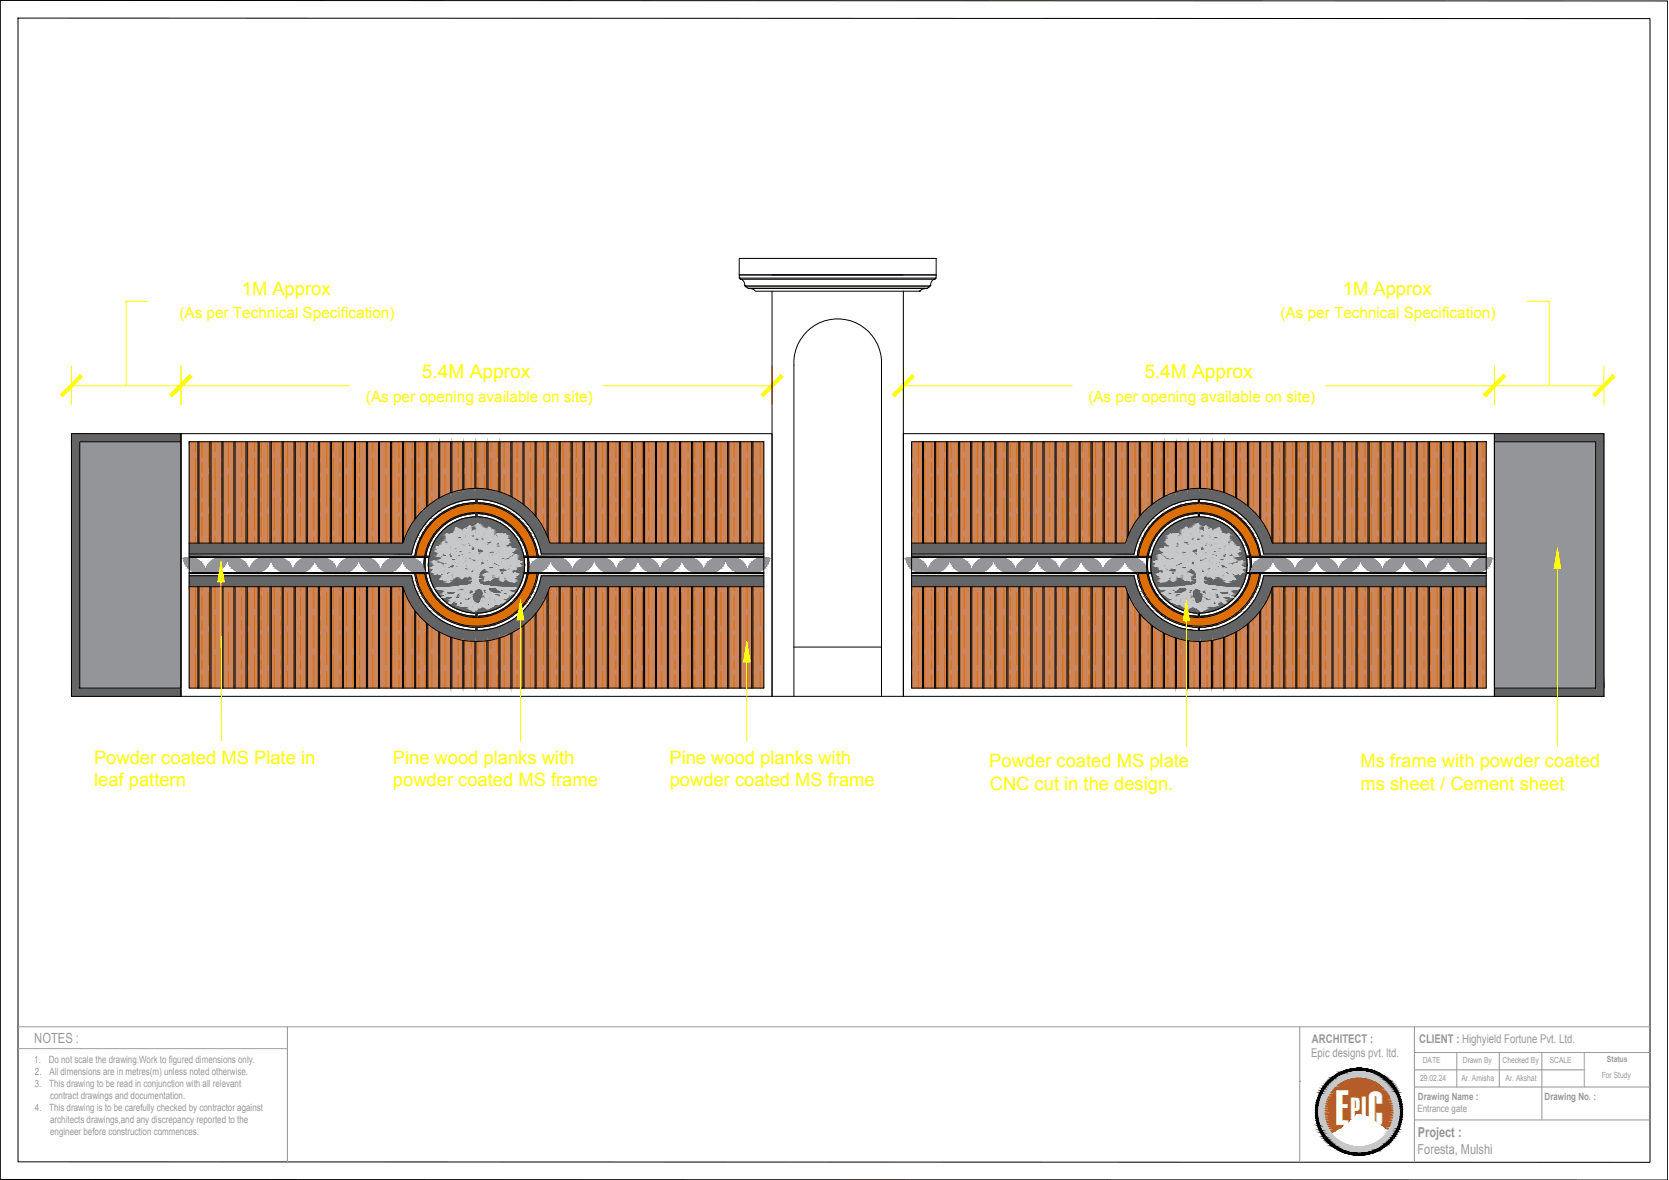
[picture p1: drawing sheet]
<svg xmlns="http://www.w3.org/2000/svg" width="420mm" height="297mm" viewBox="0 0 420 297" stroke-linecap="round" stroke-linejoin="round" font-family="sans-serif">
<defs><g id="words">
<text font-size="12.4" fill="#fff" x="336.3" y="283.3">E C</text>
<text font-size="7.7" fill="#fff" x="340.1" y="281.6">PI</text>
<g font-size="4.8" fill="#ff0">
<text x="106.2" y="95.2">5.4M Approx</text>
<text x="288.1" y="95.2">5.4M Approx</text>
</g>
<g font-size="4.6" fill="#ff0">
<text x="60.9" y="74.2">1M Approx</text>
<text x="338.1" y="74.2">1M Approx</text>
<text x="23.7" y="192.3">Powder coated MS Plate in</text>
<text x="23.7" y="197.9">leaf pattern</text>
<text x="98.9" y="192.2">Pine wood planks with</text>
<text x="98.9" y="197.8">powder coated MS frame</text>
<text x="168.5" y="192.2">Pine wood planks with</text>
<text x="168.6" y="197.8">powder coated MS frame</text>
<text x="249" y="193.2">Powder coated MS plate</text>
<text x="342.5" y="193.2">Ms frame with powder coated</text>
<text x="249.2" y="198.7">CNC cut in the design.</text>
<text x="342.5" y="198.7">ms sheet / Cement sheet</text>
</g>
<g font-size="3.8" fill="#ff0">
<text x="45.2" y="80">(As per Technical Specification)</text>
<text x="322.4" y="80">(As per Technical Specification)</text>
<text x="92.1" y="101.3">(As per opening available on site)</text>
<text x="274" y="101.3">(As per opening available on site)</text>
</g>
<g font-size="3.5" fill="#989898">
<text x="8.6" y="262.6">NOTES :</text>
<text x="356.9" y="286.3">Project :</text>
<text x="356.9" y="290.4">Foresta, Mulshi</text>
</g>
<g font-size="3" fill="#989898">
<text x="330.3" y="262.6">ARCHITECT :</text>
<text x="357.3" y="262.6">CLIENT : Highyield Fortune Pvt. Ltd.</text>
<text x="330.1" y="266.2">Epic designs pvt. ltd.</text>
</g>
<g font-size="2.5" fill="#989898">
<text x="8.6" y="267.6">1.</text>
<text x="12.3" y="267.6">Do not scale the drawing.Work to figured dimensions only.</text>
<text x="8.8" y="273.6">3.</text>
<text x="8.8" y="270.6">2.</text>
<text x="12.4" y="273.6">This drawing to be read in conjunction with all relevant</text>
<text x="12.4" y="270.6">All dimensions are in metres(m) unless noted otherwise.</text>
<text x="8.8" y="279.6">4.</text>
<text x="12.4" y="279.6">This drawing is to be carefully checked by contractor against</text>
<text x="12.6" y="276.6">contract drawings and documentation.</text>
<text x="356.8" y="280">Entrance gate</text>
<text x="357" y="277">Drawing Name :</text>
<text x="388.8" y="277">Drawing No. :</text>
<text x="12.6" y="282.6">architects drawings,and any discrepancy reported to the</text>
<text x="12.6" y="285.7">engineer before construction commences.</text>
</g>
<g font-size="2.1" fill="#989898">
<text x="358.2" y="267.6">DATE</text>
<text x="368.3" y="267.7">Drawn By</text>
<text x="378.2" y="267.7">Checked By</text>
<text x="390.1" y="267.6">SCALE</text>
<text x="404.5" y="267.4">Status</text>
<text x="357.5" y="272">29.02.24</text>
<text x="367.9" y="272.1">Ar. Amisha</text>
<text x="379" y="272.1">Ar. Akshat</text>
<text x="403.2" y="271.3">For Study</text>
</g>
<text font-size="1.9" fill="#fff" x="336.5" y="285.9">D E S I G N S</text>
</g></defs>
<!-- layer: BOUNDRY -->
<g fill="#636466" stroke="#636466" stroke-width=".25">
<path d="M300.1 123h3.5z"/>
<path d="M298.3 161.2h7.1l-1.8 .2z"/>
<path d="M297.6 148.2h.4z"/>
<path d="M297.3 148.2h1z"/>
<path d="M297.1 148.2h1.3z"/>
<path d="M301.1 148.5h.1z"/>
<path d="M296.3 149.1h.5z"/>
<path d="M301.7 149.8h.1z"/>
<path d="M302 150.4h.5z"/>
<path d="M301.4 151.6h.1z"/>
<path d="M118.2 123h3.5z"/>
<path d="M116.4 161.2h7l-1.7 .2z"/>
<path d="M123.7 148.2h.5z"/>
<path d="M123.4 148.2h1z"/>
<path d="M123.4 148.2h1.3z"/>
<path d="M120.5 148.5h.2z"/>
<path d="M125 149.1h.4z"/>
<path d="M119.9 149.8h.2z"/>
<path d="M120.2 151.6h.2z"/>
<path d="M300.1 123l5.3 .3-1.8-.3zM298.3 123.3l1.8-.3 5.3 .3z"/>
<path d="M298.3 123.3l8.7 .3-1.6-.3zM296.6 123.6l1.7-.3 8.7 .3z"/>
<path d="M296.6 123.6l12.1 .6-1.7-.6zM294.9 124.2l1.7-.6 12.1 .6z"/>
<path d="M294.9 124.2l15.4 .7-1.6-.7zM293.3 124.9l1.6-.7 15.4 .7z"/>
<path d="M293.3 124.9l18.4 .8-1.4-.8zM291.9 125.7l1.4-.8 18.4 .8z"/>
<path d="M301.8 125.7l10.1 .1zM301.8 125.7l10.1 .1z"/>
<path d="M291.9 125.7h9.9zM291.8 125.8h8.4z"/>
<path d="M303.5 125.8h8.4zM303.5 125.8h8.4z"/>
<path d="M291.8 125.8h8.3zM291.8 125.8h8.4z"/>
<path d="M303.5 125.8l8.8 .2-.4-.2zM303.5 125.8l8.8 .2h-7.2z"/>
<path d="M291.8 125.8l6.7 .2 1.6-.2zM291.4 126l.4-.2 6.7 .2z"/>
<path d="M305.1 126l7.8 .4-.6-.4zM305.1 126l7.8 .4h-6.2z"/>
<path d="M291.4 126l5.5 .4 1.6-.4zM290.8 126.4l.6-.4 5.5 .4z"/>
<path d="M306.7 126.4l6.7 .4-.5-.4zM306.7 126.4l6.7 .4h-5.8z"/>
<path d="M290.8 126.4l5.2 .4 .9-.4zM290.3 126.8l.5-.4 5.2 .4z"/>
<path d="M307.6 126.8l6 .2-.2-.2zM307.6 126.8l6 .2h-5.3z"/>
<path d="M290.3 126.8l5.1 .2 .6-.2zM290 127l.3-.2 5.1 .2z"/>
<path d="M308.3 127l6.2 .7-.9-.7zM308.3 127l6.2 .7h-4.7z"/>
<path d="M290 127l3.9 .7 1.5-.7zM289.1 127.7l.9-.7 3.9 .7z"/>
<path d="M309.8 127.7l4.9 .2-.2-.2zM309.8 127.7l4.9 .2h-4.7z"/>
<path d="M289.1 127.7l4.5 .2 .3-.2zM289.1 127.7l4.5 .2h-4.7z"/>
<path d="M310 127.9l5.4 .7-.7-.7zM310 127.9l5.4 .7h-4.2z"/>
<path d="M288.9 127.9l3.5 .7 1.2-.7zM288.9 127.9l3.5 .7h-4.2z"/>
<path d="M311.2 128.6l4.8 .5-.6-.5zM311.2 128.6l4.8 .5h-4.1z"/>
<path d="M288.2 128.6l3.6 .5 .6-.5zM287.7 129.1l.5-.5 3.6 .5z"/>
<path d="M311.9 129.1l4.5 .5-.4-.5zM311.9 129.1l4.5 .5h-3.9z"/>
<path d="M287.7 129.1l3.4 .5 .7-.5zM287.7 129.1l3.4 .5h-3.8z"/>
<path d="M312.5 129.6l4.6 .9-.7-.9zM312.5 129.6l4.6 .9h-3.7z"/>
<path d="M287.3 129.6l2.9 .9 .9-.9zM287.3 129.6l2.9 .9h-3.7z"/>
<path d="M313.4 130.5l3.9 .2-.2-.2zM313.4 130.5l3.9 .2h-3.6z"/>
<path d="M286.5 130.5l3.4 .2 .3-.2zM286.5 130.5l3.4 .2h-3.6z"/>
<path d="M313.7 130.7l4.4 1.2-.8-1.2zM313.7 130.7l4.4 1.2h-3.4z"/>
<path d="M286.3 130.7l2.6 1.2 1-1.2zM286.3 130.7l2.6 1.2h-3.4z"/>
<path d="M314.7 131.9l3.5 .1zM314.7 131.9l3.5 .1z"/>
<path d="M285.5 131.9h3.4zM285.5 131.9l3.3 .1z"/>
<path d="M314.8 132l4.1 1.3-.7-1.3zM314.8 132l4.1 1.3h-3.1z"/>
<path d="M285.5 132l2.4 1.3 .9-1.3zM285.5 132l2.4 1.3h-3.2z"/>
<path d="M315.8 133.3l3.2 .2zM315.8 133.3l3.2 .2z"/>
<path d="M284.7 133.3l3.1 .2 .1-.2zM284.7 133.3l3.1 .2h-3.2z"/>
<path d="M315.8 133.5l3.8 1.3-.6-1.3zM315.8 133.5l3.8 1.3h-3z"/>
<path d="M284.6 133.5l2.5 1.3 .7-1.3zM284.6 133.5l2.5 1.3h-3z"/>
<path d="M316.6 134.8l3.1 .3-.1-.3zM316.6 134.8l3.1 .3h-3z"/>
<path d="M284.1 134.8l2.8 .3 .2-.3zM284.1 134.8l2.8 .3h-3z"/>
<path d="M316.7 135.1l3.5 1.2-.5-1.2zM316.7 135.1l3.5 1.2h-3z"/>
<path d="M283.9 135.1l2.5 1.2 .5-1.2zM283.9 135.1l2.5 1.2h-2.9z"/>
<path d="M317.2 136.3l3.1 .4-.1-.4zM317.2 136.3l3.1 .4h-2.9z"/>
<path d="M283.5 136.3l2.8 .4 .1-.4zM283.5 136.3l2.8 .4h-3z"/>
<path d="M317.4 136.7l56.7 1.2v-1.2zM317.4 136.7l56.7 1.2h-56.3z"/>
<path d="M229.5 136.7l56.4 1.2 .4-1.2zM229.5 136.7l56.4 1.2h-56.4z"/>
<path d="M317.8 137.9l56.3 1.6v-1.6zM317.8 137.9l56.3 1.6h-56z"/>
<path d="M229.5 137.9l56 1.6 .4-1.6zM229.5 137.9l56 1.6h-56z"/>
<path d="M318.1 144.9l56 1.6v-1.6zM318.1 144.9l56 1.6h-56.3z"/>
<path d="M229.5 144.9l56.4 1.6-.4-1.6zM229.5 144.9l56.4 1.6h-56.4z"/>
<path d="M317.8 146.5l56.3 1.2v-1.2zM317.8 146.5l56.3 1.2h-56.7z"/>
<path d="M229.5 146.5l56.8 1.2-.4-1.2zM229.5 146.5l56.8 1.2h-56.8z"/>
<path d="M317.4 147.7l2.8 .5 .1-.5zM317.4 147.7l2.8 .5h-3z"/>
<path d="M283.3 147.7l3.1 .5-.1-.5zM283.3 147.7l3.1 .5h-2.9z"/>
<path d="M317.2 148.2l2.5 1.2 .5-1.2zM317.2 148.2l2.5 1.2h-3z"/>
<path d="M283.5 148.2l3.4 1.2-.5-1.2zM283.5 148.2l3.4 1.2h-3z"/>
<path d="M316.7 149.4l2.9 .3 .1-.3zM316.7 149.4l2.9 .3h-3z"/>
<path d="M283.9 149.4l3.2 .3-.2-.3zM283.9 149.4l3.2 .3h-3z"/>
<path d="M316.6 149.7l2.4 1.3 .6-1.3zM316.6 149.7l2.4 1.3h-3.2z"/>
<path d="M284.1 149.7l3.7 1.3-.7-1.3zM284.1 149.7l3.7 1.3h-3.2z"/>
<path d="M315.8 151l3.1 .1 .1-.1zM315.8 151l3.1 .1h-3.1z"/>
<path d="M284.6 151l3.3 .1zM284.6 151l3.3 .1z"/>
<path d="M315.8 151.1l2.4 1.4 .7-1.4zM315.8 151.1l2.4 1.4h-3.4z"/>
<path d="M284.7 151.1l4.1 1.4-.9-1.4zM284.7 151.1l4.1 1.4h-3.3z"/>
<path d="M314.8 152.5h3.4zM314.8 152.5h3.3z"/>
<path d="M285.5 152.5h3.4zM285.5 152.5h3.4z"/>
<path d="M314.7 152.5l2.6 1.2 .8-1.2zM314.7 152.5l2.6 1.2h-3.6z"/>
<path d="M285.5 152.5l4.4 1.2-1-1.2zM285.5 152.5l4.4 1.2h-3.6z"/>
<path d="M313.7 153.7l3.4 .3 .2-.3zM313.4 154l.3-.3 3.4 .3z"/>
<path d="M286.3 153.7l3.9 .3-.3-.3zM286.3 153.7l3.9 .3h-3.7z"/>
<path d="M313.4 154l3 .8 .7-.8zM312.5 154.8l.9-.8 3 .8z"/>
<path d="M286.5 154l4.6 .8-.9-.8zM286.5 154l4.6 .8h-3.8z"/>
<path d="M312.5 154.8l3.5 .5 .4-.5zM311.9 155.3l.6-.5 3.5 .5z"/>
<path d="M287.3 154.8l4.5 .5-.7-.5zM287.3 154.8l4.5 .5h-4.1z"/>
<path d="M311.9 155.3l3.5 .6 .6-.6zM311.2 155.9l.7-.6 3.5 .6z"/>
<path d="M287.7 155.3l4.7 .6-.6-.6zM287.7 155.3l4.7 .6h-4.2z"/>
<path d="M311.2 155.9l3.5 .6 .7-.6zM310 156.5l1.2-.6 3.5 .6z"/>
<path d="M288.2 155.9l5.4 .6-1.2-.6zM288.2 155.9l5.4 .6h-4.7z"/>
<path d="M310 156.5l4.5 .2 .2-.2zM309.8 156.7l.2-.2 4.5 .2z"/>
<path d="M288.9 156.5l5 .2-.3-.2zM288.9 156.5l5 .2h-4.8z"/>
<path d="M309.8 156.7l3.8 .7 .9-.7zM308.3 157.4l1.5-.7 3.8 .7z"/>
<path d="M289.1 156.7l6.3 .7-1.5-.7zM289.1 156.7l6.3 .7h-5.4z"/>
<path d="M308.3 157.4l5.1 .3 .2-.3zM307.6 157.7l.7-.3 5.1 .3z"/>
<path d="M290 157.4l6 .3-.6-.3zM290 157.4l6 .3h-5.7z"/>
<path d="M307.6 157.7l5.3 .3 .5-.3zM306.7 158l.9-.3 5.3 .3z"/>
<path d="M290.3 157.7l6.6 .3-.9-.3zM290.3 157.7l6.6 .3h-6.1z"/>
<path d="M306.7 158l5.6 .4 .6-.4zM305.1 158.4l1.6-.4 5.6 .4z"/>
<path d="M290.8 158l7.7 .4-1.6-.4zM290.8 158l7.7 .4h-7.1z"/>
<path d="M305.1 158.4l6.8 .3 .4-.3zM303.5 158.7l1.6-.3 6.8 .3z"/>
<path d="M291.4 158.4l8.7 .3-1.6-.3zM291.4 158.4l8.7 .3h-8.3z"/>
<path d="M303.5 158.7h8.4zM303.5 158.7h8.4z"/>
<path d="M291.8 158.7h8.4zM291.8 158.7h8.4z"/>
<path d="M303.5 158.7h8.4zM301.8 158.7h9.9z"/>
<path d="M291.8 158.7h10zM291.8 158.7h10z"/>
<path d="M291.9 158.7l18.4 .8 1.4-.8zM291.9 158.7l18.4 .8h-17z"/>
<path d="M293.3 159.5l15.4 .7 1.6-.7zM293.3 159.5l15.4 .7h-13.8z"/>
<path d="M294.9 160.2l12.1 .6 1.7-.6zM294.9 160.2l12.1 .6h-10.4z"/>
<path d="M296.6 160.8l8.8 .4 1.6-.4zM296.6 160.8l8.8 .4h-7.1z"/>
<path d="M298.3 161.2l1.8 .2h3.5zM300.1 161.4h3.5z"/>
<path d="M301.8 126.5l1.6 .1zM300.2 126.6l1.6-.1z"/>
<path d="M301.8 126.6l2.9 .2zM301.8 126.6l2.9 .2h-2.9z"/>
<path d="M300.2 126.6l1.6 .2v-.2zM299 126.8l1.2-.2 1.6 .2z"/>
<path d="M301.8 126.8h3.2zM301.8 126.8h3.2z"/>
<path d="M299 126.8h2.8zM298.6 126.8h2.2z"/>
<path d="M302.9 126.8l2.2 .1zM302.9 126.8l2.2 .1z"/>
<path d="M298.6 126.8h2.2zM298.5 126.9h1.7z"/>
<path d="M303.4 126.9l2.6 .2-.9-.2zM303.4 126.9l2.6 .2z"/>
<path d="M298.5 126.9l.2 .2 1.5-.2zM297.6 127.1l.9-.2 .2 .2z"/>
<path d="M305 127.1l1.6 .1zM305 127.1l1.6 .1z"/>
<path d="M297.6 127.1l.6 .1 .5-.1zM297.1 127.2l.5-.1 .6 .1z"/>
<path d="M305.5 127.2l1.8 .3-.7-.3zM305.5 127.2l1.8 .3z"/>
<path d="M297.1 127.2l.1 .3 1-.3zM296.4 127.5l.7-.3 .1 .3z"/>
<path d="M306.5 127.5l1.6 .3-.8-.3zM306.5 127.5l1.6 .3h-.8z"/>
<path d="M296.4 127.5v.3l.8-.3zM295.6 127.8l.8-.3v.3z"/>
<path d="M307.3 127.8l1.3 .2-.5-.2zM307.3 127.8l1.3 .2z"/>
<path d="M295.6 127.8l.1 .2 .7-.2zM295.1 128l.5-.2 .1 .2z"/>
<path d="M307.9 128l1.6 .5-.9-.5zM307.9 128l1.6 .5h-.6z"/>
<path d="M295.1 128l-.3 .5 .9-.5zM294.1 128.5l1-.5-.3 .5z"/>
<path d="M308.9 128.5l1 .3-.4-.3zM308.9 128.5l1 .3h-.5z"/>
<path d="M294.1 128.5l.2 .3 .5-.3zM293.8 128.8l.3-.3 .2 .3z"/>
<path d="M301.8 129l1.4 .1zM300.4 129.1l1.4-.1z"/>
<path d="M301.8 129.1l2.7 .2zM301.8 129.1l2.7 .2h-2.7z"/>
<path d="M300.4 129.1l1.4 .2v-.2zM299.2 129.3l1.2-.2 1.4 .2z"/>
<path d="M301.8 129.3h2.9zM301.8 129.3h2.9z"/>
<path d="M299.2 129.3h2.6zM299 129.3h2.2z"/>
<path d="M302.4 129.3l2.4 .1zM302.4 129.3l2.4 .1z"/>
<path d="M299 129.3h2.2zM298.8 129.4h1.6z"/>
<path d="M309.4 128.8l1.5 .6-1-.6zM309.4 128.8l1.5 .6h-.6z"/>
<path d="M293.8 128.8l-.5 .6 1-.6zM292.8 129.4l1-.6-.5 .6z"/>
<path d="M303.2 129.4l2.4 .2-.8-.2zM303.2 129.4l2.4 .2z"/>
<path d="M298.8 129.4l.2 .2 1.4-.2zM298 129.6l.8-.2 .2 .2z"/>
<path d="M310.3 129.4l.8 .2-.2-.2zM310.3 129.4l.8 .2z"/>
<path d="M292.8 129.4l.1 .2 .4-.2zM292.5 129.6l.3-.2 .1 .2z"/>
<path d="M304.6 129.6l1.4 .1zM304.6 129.6l1.4 .1z"/>
<path d="M298 129.6l.6 .1 .4-.1zM297.6 129.7l.4-.1 .6 .1z"/>
<path d="M305 129.7l1.7 .2-.7-.2zM305 129.7l1.7 .2z"/>
<path d="M297.6 129.7l.1 .2 .9-.2zM297 129.9l.6-.2 .1 .2z"/>
<path d="M305.9 129.9l1.5 .3-.7-.3zM305.9 129.9l1.5 .3h-.8z"/>
<path d="M297 129.9v.3l.7-.3zM296.3 130.2l.7-.3v.3z"/>
<path d="M310.7 129.6l1.4 .8-1-.8zM310.7 129.6l1.4 .8h-.4z"/>
<path d="M292.5 129.6l-.5 .8 .9-.8zM291.5 130.4l1-.8-.5 .8z"/>
<path d="M306.6 130.2l1.2 .3-.4-.3zM306.6 130.2l1.2 .3z"/>
<path d="M296.3 130.2l.1 .3 .6-.3zM295.8 130.5l.5-.3 .1 .3z"/>
<path d="M311.7 130.4l.6 .1zM311.7 130.4l.6 .1z"/>
<path d="M291.5 130.4l.2 .1 .3-.1zM291.3 130.5l.2-.1 .2 .1z"/>
<path d="M307.3 130.5l1.3 .4-.8-.4zM307.3 130.5l1.3 .4h-.5z"/>
<path d="M295.8 130.5l-.2 .4 .8-.4zM295 130.9l.8-.4-.2 .4z"/>
<path d="M308.1 130.9l.8 .2-.3-.2zM308.1 130.9l.8 .2z"/>
<path d="M295 130.9l.2 .2 .4-.2zM294.7 131.1l.3-.2 .2 .2z"/>
<path d="M311.9 130.5l1.4 1-1-1zM311.9 130.5l1.4 1h-.4z"/>
<path d="M291.3 130.5l-.6 1 1-1zM291.3 130.5l-.6 1h-.3z"/>
<path d="M312.9 131.5l.5 .1zM312.9 131.5l.5 .1z"/>
<path d="M290.4 131.5l.2 .1 .1-.1zM290.4 131.5l.2 .1h-.4z"/>
<path d="M308.5 131.1l1.3 .6-.9-.6zM308.5 131.1l1.3 .6h-.5z"/>
<path d="M294.7 131.1l-.4 .6 .9-.6zM293.8 131.7l.9-.6-.4 .6z"/>
<path d="M309.3 131.7l.7 .2-.2-.2zM309.3 131.7l.7 .2z"/>
<path d="M293.8 131.7l.2 .2 .3-.2zM293.6 131.9l.2-.2 .2 .2z"/>
<path d="M309.6 131.9l1.3 .7-.9-.7zM309.6 131.9l1.3 .7h-.4z"/>
<path d="M293.6 131.9l-.4 .7 .8-.7zM292.7 132.6l.9-.7-.4 .7z"/>
<path d="M313.1 131.6l1.2 1.1-.9-1.1zM313.1 131.6l1.2 1.1h-.4z"/>
<path d="M290.2 131.6l-.5 1.1 .9-1.1zM290.2 131.6l-.5 1.1h-.4z"/>
<path d="M310.5 132.6l.6 .2-.2-.2zM310.5 132.6l.6 .2h-.4z"/>
<path d="M292.7 132.6l.2 .2 .3-.2zM292.7 132.6l.2 .2h-.3z"/>
<path d="M313.9 132.7l.5 .1zM313.9 132.7l.5 .1z"/>
<path d="M289.3 132.7l.3 .1 .1-.1zM289.3 132.7l.3 .1h-.4z"/>
<path d="M310.7 132.8l1.2 .8-.8-.8zM310.7 132.8l1.2 .8h-.4z"/>
<path d="M292.6 132.8l-.5 .8 .8-.8zM292.6 132.8l-.5 .8h-.3z"/>
<path d="M311.5 133.6l.5 .2zM311.5 133.6l.5 .2z"/>
<path d="M291.8 133.6l.2 .2 .1-.2zM291.8 133.6l.2 .2h-.4z"/>
<path d="M314.1 132.8l1.1 1.2-.8-1.2zM314.1 132.8l1.1 1.2h-.3z"/>
<path d="M289.2 132.8l-.4 1.2 .8-1.2zM289.2 132.8l-.4 1.2h-.4z"/>
<path d="M314.9 134l.4 .1zM314.9 134l.4 .1z"/>
<path d="M288.4 134l.3 .1 .1-.1zM288.4 134l.3 .1h-.4z"/>
<path d="M311.7 133.8l1.1 1-.8-1zM311.7 133.8l1.1 1h-.4z"/>
<path d="M291.6 133.8l-.3 1 .7-1zM291.6 133.8l-.3 1h-.4z"/>
<path d="M312.4 134.8l.4 .1zM312.4 134.8l.4 .1z"/>
<path d="M290.9 134.8l.2 .1 .2-.1zM290.9 134.8l.2 .1h-.3z"/>
<path d="M315 134.1l1 1.4-.7-1.4zM315 134.1l1 1.4h-.3z"/>
<path d="M288.3 134.1l-.3 1.4 .7-1.4zM288.3 134.1l-.3 1.4h-.3z"/>
<path d="M315.7 135.5h.3zM315.7 135.5h.3z"/>
<path d="M287.7 135.5h.3zM287.7 135.5h.2z"/>
<path d="M312.5 134.9l1 1.1-.7-1.1zM312.5 134.9l1 1.1h-.3z"/>
<path d="M290.8 134.9l-.4 1.1 .7-1.1zM290.8 134.9l-.4 1.1h-.2z"/>
<path d="M313.2 136l.3 .1zM313.2 136l.3 .1z"/>
<path d="M290.2 136h.2zM290.2 136l.2 .1z"/>
<path d="M315.7 135.5l.9 1.4-.6-1.4zM315.7 135.5l.9 1.4h-.3z"/>
<path d="M287.6 135.5l-.3 1.4 .6-1.4zM287.6 135.5l-.3 1.4h-.3z"/>
<path d="M316.3 136.9l.3 .1zM316.3 136.9l.3 .1z"/>
<path d="M287 136.9l.3 .1zM287 136.9l.3 .1z"/>
<path d="M313.2 136.1l.9 1.2-.6-1.2zM313.2 136.1l.9 1.2h-.3z"/>
<path d="M290.1 136.1l-.2 1.2 .5-1.2zM290.1 136.1l-.2 1.2h-.3z"/>
<path d="M313.8 137.3l.3 .1zM313.8 137.3l.3 .1z"/>
<path d="M289.6 137.3h.3zM289.6 137.3l.2 .1z"/>
<path d="M316.4 137l.7 1.5-.5-1.5zM316.4 137l.7 1.5h-.3z"/>
<path d="M287 137l-.1 1.5 .4-1.5zM287 137l-.1 1.5h-.3z"/>
<path d="M316.8 138.5h.3zM316.8 138.5h.3z"/>
<path d="M286.6 138.5h.3zM286.6 138.5h.3z"/>
<path d="M313.8 137.4l.7 1.2-.4-1.2zM313.8 137.4l.7 1.2h-.2z"/>
<path d="M289.5 137.4l-.1 1.2 .4-1.2zM289.5 137.4l-.1 1.2h-.3z"/>
<path d="M314.3 138.6l.3 .1zM314.3 138.6l.3 .1z"/>
<path d="M289.1 138.6h.3zM289.1 138.6l.2 .1z"/>
<path d="M316.8 138.5l.6 1.5-.3-1.5zM316.8 138.5l.6 1.5h-.3z"/>
<path d="M314.3 138.7l.6 1.3-.3-1.3zM314.3 138.7l.6 1.3h-.3z"/>
<path d="M289.1 138.7v1.3l.2-1.3zM289.1 138.7v1.3h-.3z"/>
<path d="M286.6 138.5v1.5l.3-1.5zM286.6 138.5v1.5h-.3z"/>
<path d="M313.7 140l60.4 .3v-.3zM313.7 140l60.4 .3h-60.3z"/>
<path d="M229.5 140l60.4 .3v-.3zM229.5 140l60.4 .3h-60.4z"/>
<path d="M313.8 144.1l60.3 .3v-.3zM313.8 144.1l60.3 .3h-60.4z"/>
<path d="M229.5 144.1l60.4 .3v-.3zM229.5 144.1l60.4 .3h-60.4z"/>
<path d="M314.6 144.4v1.3l.3-1.3zM314.6 144.4v1.3h-.3z"/>
<path d="M288.8 144.4l.5 1.3-.2-1.3zM288.8 144.4l.5 1.3h-.2z"/>
<path d="M314.3 145.7h.3zM314.3 145.7l.2 .1z"/>
<path d="M289.1 145.7l.3 .1zM289.1 145.7l.3 .1z"/>
<path d="M317.1 144.4v1.6l.3-1.6zM317.1 144.4v1.6h-.3z"/>
<path d="M286.3 144.4l.6 1.6-.3-1.6zM286.3 144.4l.6 1.6h-.3z"/>
<path d="M316.8 146h.3zM316.8 146h.3z"/>
<path d="M286.6 146h.3zM286.6 146h.3z"/>
<path d="M314.3 145.8l-.2 1.3 .4-1.3zM314.3 145.8l-.2 1.3h-.3z"/>
<path d="M289.1 145.8l.7 1.3-.4-1.3zM289.1 145.8l.7 1.3h-.3z"/>
<path d="M313.8 147.1h.3zM313.8 147.1h.3z"/>
<path d="M289.5 147.1h.4zM289.5 147.1h.4z"/>
<path d="M316.8 146l-.2 1.4 .5-1.4zM316.8 146l-.2 1.4h-.2z"/>
<path d="M286.6 146l.7 1.4-.4-1.4zM286.6 146l.7 1.4h-.3z"/>
<path d="M316.4 147.4l.2 .1zM316.4 147.4l.2 .1z"/>
<path d="M287 147.4l.3 .1zM287 147.4l.3 .1z"/>
<path d="M313.8 147.1l-.3 1.2 .6-1.2zM313.8 147.1l-.3 1.2h-.3z"/>
<path d="M289.6 147.1l.8 1.2-.5-1.2zM289.6 147.1l.8 1.2h-.3z"/>
<path d="M313.2 148.3l.3 .1v-.1zM313.2 148.3l.3 .1h-.3z"/>
<path d="M290.1 148.3l.3 .1zM290.1 148.3l.3 .1z"/>
<path d="M316.3 147.5l-.3 1.4 .6-1.4zM316.3 147.5l-.3 1.4h-.3z"/>
<path d="M287 147.5l.9 1.4-.6-1.4zM287 147.5l.9 1.4h-.3z"/>
<path d="M315.7 148.9h.3zM315.7 148.9l.3 .1z"/>
<path d="M287.6 148.9l.4 .1zM287.6 148.9l.4 .1z"/>
<path d="M313.2 148.4l-.4 1.1 .7-1.1zM313.2 148.4l-.4 1.1h-.3z"/>
<path d="M290.2 148.4l.9 1.1-.7-1.1zM290.2 148.4l.9 1.1h-.3z"/>
<path d="M312.5 149.5l.3 .2v-.2zM312.5 149.5l.3 .2h-.4z"/>
<path d="M290.8 149.5l.5 .2zM290.8 149.5l.5 .2z"/>
<path d="M315.7 149l-.4 1.3 .7-1.3zM315.7 149l-.4 1.3h-.3z"/>
<path d="M287.7 149l1 1.3-.7-1.3zM287.7 149l1 1.3h-.4z"/>
<path d="M315 150.3l.2 .1 .1-.1zM315 150.3l.2 .1h-.3z"/>
<path d="M288.3 150.3l.5 .1zM288.3 150.3l.5 .1z"/>
<path d="M312.4 149.7l-.4 1 .8-1zM312.4 149.7l-.4 1h-.3z"/>
<path d="M290.9 149.7l1.1 1-.7-1zM290.9 149.7l1.1 1h-.4z"/>
<path d="M311.7 150.7l.2 .1 .1-.1zM311.5 150.8l.2-.1 .2 .1z"/>
<path d="M291.6 150.7l.5 .1zM291.6 150.7l.5 .1z"/>
<path d="M314.9 150.4l-.5 1.2 .8-1.2zM314.9 150.4l-.5 1.2h-.3z"/>
<path d="M288.4 150.4l1.2 1.2-.8-1.2zM288.4 150.4l1.2 1.2h-.4z"/>
<path d="M311.5 150.8l-.4 .9 .8-.9zM311.5 150.8l-.4 .9h-.4z"/>
<path d="M291.8 150.8l1.1 .9-.8-.9zM291.8 150.8l1.1 .9h-.3z"/>
<path d="M314.1 151.6l.2 .1 .1-.1zM314.1 151.6l.2 .1h-.4z"/>
<path d="M289.2 151.6l.5 .1zM289.2 151.6l.5 .1z"/>
<path d="M310.7 151.7l.2 .1 .2-.1zM310.5 151.8l.2-.1 .2 .1z"/>
<path d="M292.6 151.7l.6 .1zM292.6 151.7l.6 .1z"/>
<path d="M310.5 151.8l-.5 .8 .9-.8zM309.6 152.6l.9-.8-.5 .8z"/>
<path d="M292.7 151.8l1.3 .8-.8-.8zM292.7 151.8l1.3 .8h-.4z"/>
<path d="M309.6 152.6l.2 .2 .2-.2zM309.3 152.8l.3-.2 .2 .2z"/>
<path d="M293.6 152.6l.7 .2zM293.6 152.6l.7 .2h-.5z"/>
<path d="M313.9 151.7l-.5 1.1 .9-1.1zM313.9 151.7l-.5 1.1h-.3z"/>
<path d="M289.3 151.7l1.3 1.1-.9-1.1zM289.3 151.7l1.3 1.1h-.4z"/>
<path d="M313.1 152.8l.2 .1 .1-.1zM313.1 152.8l.2 .1h-.4z"/>
<path d="M290.2 152.8l.5 .1zM290.2 152.8l.5 .1z"/>
<path d="M309.3 152.8l-.4 .5 .9-.5zM308.5 153.3l.8-.5-.4 .5z"/>
<path d="M293.8 152.8l1.4 .5-.9-.5zM293.8 152.8l1.4 .5h-.5z"/>
<path d="M308.5 153.3l.1 .3 .3-.3zM308.1 153.6l.4-.3 .1 .3z"/>
<path d="M294.7 153.3l.9 .3-.4-.3zM294.7 153.3l.9 .3h-.6z"/>
<path d="M312.9 152.9l-.6 1 1-1zM311.9 153.9l1-1-.6 1z"/>
<path d="M290.4 152.9l1.3 1-1-1zM290.4 152.9l1.3 1h-.4z"/>
<path d="M308.1 153.6l-.3 .4 .8-.4zM307.3 154l.8-.4-.3 .4z"/>
<path d="M295 153.6l1.4 .4-.8-.4zM295 153.6l1.4 .4h-.6z"/>
<path d="M311.9 153.9l.2 .2 .2-.2zM311.9 153.9l.2 .2h-.4z"/>
<path d="M291.3 153.9l.7 .2-.3-.2zM291.3 153.9l.7 .2h-.5z"/>
<path d="M307.3 154l.1 .2 .4-.2zM306.6 154.2l.7-.2 .1 .2z"/>
<path d="M295.8 154l1.2 .2zM295.8 154l1.2 .2h-.7z"/>
<path d="M306.6 154.2l.1 .3 .7-.3zM305.9 154.5l.7-.3 .1 .3z"/>
<path d="M296.3 154.2l1.4 .3-.7-.3zM296.3 154.2l1.4 .3h-.7z"/>
<path d="M305.9 154.5l.1 .3 .7-.3zM305 154.8l.9-.3 .1 .3z"/>
<path d="M297 154.5l1.6 .3zM297 154.5l1.6 .3h-1z"/>
<path d="M311.7 154.1l-.6 .7 1-.7zM310.7 154.8l1-.7-.6 .7z"/>
<path d="M291.5 154.1l1.4 .7-.9-.7zM291.5 154.1l1.4 .7h-.4z"/>
<path d="M305 154.8l.6 .1 .4-.1zM304.6 154.9l.4-.1 .6 .1z"/>
<path d="M297.6 154.8l1.4 .1zM297.6 154.8l1.4 .1z"/>
<path d="M310.7 154.8l.2 .3 .2-.3zM310.3 155.1l.4-.3 .2 .3z"/>
<path d="M292.5 154.8l.8 .3zM292.5 154.8l.8 .3h-.5z"/>
<path d="M304.6 154.9l.2 .2 .8-.2zM303.2 155.1l1.4-.2 .2 .2z"/>
<path d="M298 154.9l2.4 .2zM298 154.9l2.4 .2h-1.6z"/>
<path d="M303.2 155.1h1.6zM302.4 155.1h2.3z"/>
<path d="M298.8 155.1h2.4zM298.8 155.1h2.4z"/>
<path d="M302.4 155.1h2.3zM301.8 155.2h2.7z"/>
<path d="M299 155.1l2.8 .1zM299 155.1l2.8 .1z"/>
<path d="M300.4 155.3l1.4 .1zM301.8 155.3h1.4z"/>
<path d="M301.8 155.2l1.4 .1 1.3-.1zM301.8 155.2l1.4 .1h-1.4z"/>
<path d="M299.2 155.2l2.6 .1v-.1zM299.2 155.2l2.6 .1z"/>
<path d="M310.3 155.1l-.4 .6 1-.6zM309.4 155.7l.9-.6-.4 .6z"/>
<path d="M292.8 155.1l1.5 .6-1-.6zM292.8 155.1l1.5 .6h-.5z"/>
<path d="M309.4 155.7l.1 .2 .4-.2zM308.9 155.9l.5-.2 .1 .2z"/>
<path d="M293.8 155.7l1 .2zM293.8 155.7l1 .2h-.7z"/>
<path d="M308.9 155.9l-.3 .5 .9-.5zM307.9 156.4l1-.5-.3 .5z"/>
<path d="M294.1 155.9l1.6 .5-.9-.5zM294.1 155.9l1.6 .5h-.6z"/>
<path d="M307.9 156.4l.2 .2 .5-.2zM307.3 156.6l.6-.2 .2 .2z"/>
<path d="M295.1 156.4l1.3 .2zM295.1 156.4l1.3 .2h-.8z"/>
<path d="M307.3 156.6v.3l.8-.3zM306.5 156.9l.8-.3v.3z"/>
<path d="M295.6 156.6l1.6 .3-.8-.3zM295.6 156.6l1.6 .3h-.8z"/>
<path d="M306.5 156.9l.1 .3 .7-.3zM305.5 157.2l1-.3 .1 .3z"/>
<path d="M296.4 156.9l1.8 .3zM296.4 156.9l1.8 .3h-1.1z"/>
<path d="M305.5 157.2l.5 .1 .6-.1zM305 157.3l.5-.1 .5 .1z"/>
<path d="M297.1 157.2l1.6 .1zM297.1 157.2l1.6 .1z"/>
<path d="M305 157.3l.1 .3 .9-.3zM303.4 157.6l1.6-.3 .1 .3z"/>
<path d="M297.6 157.3l2.6 .3zM297.6 157.3l2.6 .3h-1.7z"/>
<path d="M303.4 157.6h1.7zM302.9 157.6h2.1z"/>
<path d="M298.5 157.6h2.3zM298.5 157.6h2.3z"/>
<path d="M302.9 157.6h2.1zM301.8 157.6h2.9z"/>
<path d="M298.6 157.6h3.2zM298.6 157.6h3.2z"/>
<path d="M300.2 157.8l1.6 .1zM301.8 157.8h1.6z"/>
<path d="M301.8 157.6l1.6 .2 1.3-.2zM301.8 157.6l1.6 .2h-1.6z"/>
<path d="M299 157.6l2.8 .2v-.2zM299 157.6l2.8 .2z"/>
<path d="M314.6 140.3l.4 1.3-.1-1.3zM314.6 140.3l.4 1.3h-.3z"/>
<path d="M288.7 140.3l.2 1.3 .1-1.3zM288.7 140.3l.2 1.3h-.3z"/>
<path d="M314.7 141.6h.3zM314.7 141.6h.3z"/>
<path d="M288.6 141.6h.3zM288.6 141.6h.3z"/>
<path d="M314.7 141.6l.3 1.3v-1.3zM314.7 141.6l.3 1.3h-.3z"/>
<path d="M288.6 141.6l.3 1.3v-1.3zM288.6 141.6l.3 1.3h-.3z"/>
<path d="M314.7 142.9h.3zM314.7 142.9h.3z"/>
<path d="M288.6 142.9h.3zM288.6 142.9h.3z"/>
<path d="M314.7 142.9l.2 1.2 .1-1.2zM314.7 142.9l.2 1.2h-.3z"/>
<path d="M288.6 142.9l.4 1.2-.1-1.2zM288.6 142.9l.4 1.2h-.3z"/>
<path d="M301.1 130.1l2.8 .2zM299.7 130.3l1.4-.2 2.8 .2z"/>
<path d="M299.7 130.3l5.6 .3-1.4-.3zM298.3 130.6l1.4-.3 5.6 .3z"/>
<path d="M298.3 130.6l8.3 .5-1.3-.5zM297 131.1l1.3-.5 8.3 .5z"/>
<path d="M297 131.1l10.9 .6-1.3-.6zM295.7 131.7l1.3-.6 10.9 .6z"/>
<path d="M295.7 131.7l13.4 .8-1.2-.8zM294.6 132.5l1.1-.8 13.4 .8z"/>
<path d="M294.6 132.5l15.5 .9-1-.9zM293.5 133.4l1.1-.9 15.5 .9z"/>
<path d="M293.5 133.4l17.6 1-1-1zM293.5 133.4l17.6 1h-18.6z"/>
<path d="M292.5 134.4l19.5 1.1-.9-1.1zM292.5 134.4l19.5 1.1h-20.3z"/>
<path d="M291.7 135.5l21 1.3-.7-1.3zM291.7 135.5l21 1.3h-21.7z"/>
<path d="M291 136.8l22.2 1.3-.5-1.3zM291 136.8l22.2 1.3h-22.8z"/>
<path d="M290.4 138.1l23.2 1.3-.4-1.3zM290.4 138.1l23.2 1.3h-23.6z"/>
<path d="M290 139.4l23.9 1.4-.3-1.4zM290 139.4l23.9 1.4h-24.1z"/>
<path d="M289.8 140.8l24.1 1.4v-1.4zM289.8 140.8l24.1 1.4h-24.2z"/>
<path d="M289.7 142.2l24.2 1.4v-1.4zM289.7 142.2l24.2 1.4h-24.1z"/>
<path d="M289.8 143.6l23.8 1.4 .3-1.4zM289.8 143.6l23.8 1.4h-23.6z"/>
<path d="M290 145l23.2 1.4 .4-1.4zM290 145l23.2 1.4h-22.8z"/>
<path d="M290.4 146.4l22.3 1.2 .5-1.2zM290.4 146.4l22.3 1.2h-21.7z"/>
<path d="M291 147.6l21 1.3 .7-1.3zM291 147.6l21 1.3h-20.3z"/>
<path d="M291.7 148.9l19.4 1.1 .9-1.1zM291.7 148.9l19.4 1.1h-18.6z"/>
<path d="M292.5 150l17.6 1 1-1zM292.5 150l17.6 1h-16.6z"/>
<path d="M293.5 151l15.6 .9 1-.9zM293.5 151l15.6 .9h-14.5z"/>
<path d="M294.6 151.9l13.3 .8 1.2-.8zM294.6 151.9l13.3 .8h-12.2z"/>
<path d="M295.7 152.7l10.9 .7 1.3-.7zM295.7 152.7l10.9 .7h-9.6z"/>
<path d="M297 153.4l8.3 .4 1.3-.4zM297 153.4l8.3 .4h-7z"/>
<path d="M298.3 153.8l5.6 .4 1.4-.4zM298.3 153.8l5.6 .4h-4.2z"/>
<path d="M299.7 154.2l2.8 .1 1.4-.1zM299.7 154.2l2.8 .1z"/>
<path d="M297.6 148.2h.7zM297.4 148.2h.9z"/>
<path d="M297.4 148.2h.9zM297.4 148.2h.9zM297.3 148.2h1z"/>
<path d="M297.3 148.2h1.1zM297.2 148.2h1.2zM297.2 148.2h1.2zM297.2 148.2h1.2z"/>
<path d="M297.2 148.2h1.2zM297.2 148.2h1.2zM297.1 148.2h1.3zM297.1 148.2h1.3z"/>
<path d="M297.1 148.2h1.3zM297.1 148.2h1.3zM297.1 148.2h1.3z"/>
<path d="M297.1 148.2l1.3 .1zM297.1 148.2l1.3 .1zM297 148.3h1.4z"/>
<path d="M297.1 148.3h1.3zM297 148.3h1.4zM297 148.3h1.4z"/>
<path d="M297 148.3h1.4zM297 148.3h1.4z"/>
<path d="M297 148.3l1.4 .1zM297 148.3l1.4 .1zM297 148.4h1.4zM297 148.4h1.4zM297 148.4h1.4zM297 148.4h1.4z"/>
<path d="M297 148.4h1.4zM297 148.4h1.4zM296.9 148.4h1.5zM296.9 148.4h1.5zM296.9 148.4h1.5zM296.9 148.4h1.5z"/>
<path d="M296.9 148.4h1.5zM296.9 148.4h1.5zM296.9 148.4h1.5zM296.9 148.4h1.5z"/>
<path d="M296.9 148.4h1.5zM296.9 148.4h1.4z"/>
<path d="M301.1 148.5h.2zM301.1 148.5h.2z"/>
<path d="M296.9 148.4h1.4zM296.9 148.4l1.3 .1z"/>
<path d="M301.1 148.5h.3zM301 148.5h.4z"/>
<path d="M301 148.5h.4zM300.9 148.5h.5z"/>
<path d="M296.8 148.5h1.4zM296.8 148.5l1.4 .1z"/>
<path d="M300.9 148.5l.6 .1zM300.9 148.5l.6 .1z"/>
<path d="M300.9 148.6h.6zM300.9 148.6h.6z"/>
<path d="M296.8 148.6h1.4zM296.8 148.6h1.3z"/>
<path d="M300.9 148.6h.7zM300.8 148.6h.8z"/>
<path d="M296.8 148.6h1.3zM296.7 148.7h1.4z"/>
<path d="M300.8 148.6l.9 .1zM300.8 148.6l.9 .1z"/>
<path d="M300.8 148.7h.9zM300.8 148.7h.9z"/>
<path d="M300.7 148.7h1.1zM300.7 148.7h1.1z"/>
<path d="M296.7 148.7l1.1 .1 .3-.1zM296.4 148.8l.3-.1 1.1 .1z"/>
<path d="M300.7 148.7l1.1 .1zM300.7 148.7l1.1 .1z"/>
<path d="M300.7 148.8l1.1 .1zM300.7 148.8l1.1 .1z"/>
<path d="M296.4 148.8h1.4zM296.3 148.9h1.4z"/>
<path d="M300.6 148.9h1.3zM300.6 148.9h1.3z"/>
<path d="M296.3 148.9h1.4zM296.1 149h1.4z"/>
<path d="M300.6 148.9l1.3 .1zM300.6 148.9l1.3 .1z"/>
<path d="M296.1 149h1.4zM296.1 149h1.4z"/>
<path d="M296.1 149h1.4zM296 149h1.3zM296 149h1.3zM296 149h1.3z"/>
<path d="M300.6 149h1.3zM300.6 149h1.3zM300.5 149h1.4zM300.5 149h1.4z"/>
<path d="M296 149h1.3zM296 149h1.1zM296 149h1.1zM296 149h1.1z"/>
<path d="M296 149h1.1zM296 149h1.1z"/>
<path d="M296 149h1.1zM296 149l1 .1zM296 149.1h1zM296 149.1h1z"/>
<path d="M296 149.1h1zM296 149.1h1zM296 149.1h1zM296 149.1h1z"/>
<path d="M296 149.1h.9zM296 149.1h1z"/>
<path d="M296 149.1h.9zM296 149.1h.9zM296 149.1h.9zM296 149.1h.9z"/>
<path d="M296 149.1h.9zM296 149.1h.9zM296 149.1h.9zM296 149.1h.9zM296 149.1h.9zM296 149.1h.9z"/>
<path d="M296 149.1h.9zM296 149.1h.8zM296.1 149.1h.7zM296.1 149.1h.7z"/>
<path d="M296.1 149.1h.7zM296.1 149.1h.7z"/>
<path d="M296.5 149.1h.3zM296.3 149.1h.5z"/>
<path d="M300.5 149l1.4 .1zM300.5 149l1.4 .1z"/>
<path d="M300.5 149.1l1.4 .1zM300.5 149.1l1.4 .1z"/>
<path d="M300.5 149.2h1.4zM300.5 149.2h1.4z"/>
<path d="M300.5 149.2l1.4 .1zM300.5 149.2l1.4 .1z"/>
<path d="M300.5 149.3h1.4zM300.5 149.3l1.3 .1z"/>
<path d="M300.4 149.4h1.4zM300.4 149.4h1.4z"/>
<path d="M302.1 149.5h.1zM302.1 149.5h.1z"/>
<path d="M302.1 149.5h.2zM302.1 149.5h.2zM302 149.5h.3z"/>
<path d="M302.1 149.5h.2zM302 149.5h.3zM302 149.5h.3z"/>
<path d="M302 149.5h.3zM302 149.5h.3z"/>
<path d="M300.4 149.4l1.3 .1 .1-.1zM300.4 149.4l1.3 .1h-1.2z"/>
<path d="M302 149.5h.3zM302 149.5h.3z"/>
<path d="M302 149.5l.3 .1zM302 149.5l.3 .1z"/>
<path d="M302 149.6h.3zM302 149.6h.3z"/>
<path d="M302 149.6l.3 .1zM302 149.6l.3 .1z"/>
<path d="M300.5 149.5l1 .2 .2-.2zM300.5 149.5l1 .2h-1zM300.5 149.7h1zM300.5 149.7h1z"/>
<path d="M302 149.7h.3zM302 149.7h.3z"/>
<path d="M300.5 149.7h1zM300.5 149.7l1 .1z"/>
<path d="M301.7 149.8l.1 .1zM301.7 149.8l.1 .1z"/>
<path d="M301.7 149.9h.2zM301.7 149.9h.2zM301.7 149.9h.2zM301.7 149.9h.2z"/>
<path d="M301.7 149.9h.2zM301.6 149.9h.3z"/>
<path d="M302 149.7l.4 .2-.1-.2zM302 149.7l.4 .2h-.4z"/>
<path d="M301.6 149.9h.3zM301.6 149.9h.3z"/>
<path d="M300.6 149.8l.8 .1 .1-.1zM300.6 149.8l.8 .1z"/>
<path d="M302 149.9l.4 .1zM302 149.9l.4 .1z"/>
<path d="M301.6 149.9l.3 .1zM301.6 149.9l.3 .1z"/>
<path d="M300.6 149.9l.8 .1zM300.6 149.9l.8 .1z"/>
<path d="M301.6 150h.3zM301.6 150h.3zM301.5 150h.4zM301.5 150h.4z"/>
<path d="M301.5 150l.4 .1zM301.5 150.1h.4zM301.5 150.1h.4zM301.5 150.1h.4z"/>
<path d="M300.7 150h.7zM300.7 150l.6 .1z"/>
<path d="M301.5 150.1h.4zM301.5 150.1h.4zM301.5 150.1h.4zM301.5 150.1h.4z"/>
<path d="M302 150l.4 .1v-.1zM302 150l.4 .1h-.4z"/>
<path d="M302 150.1l.5 .1zM302 150.1l.5 .1z"/>
<path d="M300.7 150.1l.6 .1v-.1zM300.7 150.1l.6 .1z"/>
<path d="M301.5 150.1l.4 .1zM301.5 150.1l.4 .1z"/>
<path d="M302 150.2h.5zM302 150.2h.5z"/>
<path d="M301.5 150.2l.4 .1zM301.5 150.2l.4 .1z"/>
<path d="M302 150.2l.5 .1zM302 150.2l.5 .1z"/>
<path d="M300.7 150.2l.6 .1zM300.7 150.2l.6 .1z"/>
<path d="M302 150.3l.5 .1zM302 150.3l.5 .1z"/>
<path d="M301.5 150.3l.4 .1zM301.5 150.3l.4 .1z"/>
<path d="M300.8 150.3l.5 .1zM300.8 150.3l.5 .1z"/>
<path d="M302 150.4h.5zM302 150.4h.5zM302 150.4h.5zM302 150.4h.5z"/>
<path d="M302 150.4h.5zM302 150.4h.5zM302 150.4h.5z"/>
<path d="M302 150.4l.5 .1zM302 150.4l.5 .1z"/>
<path d="M301.5 150.4l.4 .1zM301.5 150.4l.4 .1z"/>
<path d="M300.9 150.4l.5 .1zM300.9 150.4l.5 .1z"/>
<path d="M302 150.5h.5zM302 150.5h.5z"/>
<path d="M300.9 150.5h.5zM300.9 150.5h.5z"/>
<path d="M301.5 150.5h.4zM301.5 150.5h.4z"/>
<path d="M302 150.5h.5zM302 150.5h.5z"/>
<path d="M302 150.5l.5 .1zM302 150.5l.5 .1z"/>
<path d="M301.5 150.5l.4 .1zM301.5 150.5l.4 .1z"/>
<path d="M302 150.6h.5zM302 150.6h.5z"/>
<path d="M301.5 150.6h.4zM301.5 150.6h.4zM301.5 150.6h.4zM301.5 150.6h.4z"/>
<path d="M302 150.6h.5zM302 150.6h.4z"/>
<path d="M301.5 150.6h.4zM301.5 150.6h.4zM301.5 150.6h.4zM301.5 150.6h.4z"/>
<path d="M300.9 150.5l.5 .1zM300.9 150.5l.5 .1z"/>
<path d="M301.5 150.6h.4zM301.5 150.6h.4z"/>
<path d="M300.9 150.6h.5zM300.9 150.6h.5z"/>
<path d="M301.5 150.6h.4zM301.5 150.6h.4z"/>
<path d="M300.9 150.6h.5zM300.9 150.6h.5z"/>
<path d="M301.5 150.6h.4zM301.5 150.6h.4z"/>
<path d="M302 150.6h.4zM302 150.6h.4z"/>
<path d="M300.9 150.6h.5zM300.9 150.6h.5z"/>
<path d="M301.5 150.6h.4zM301.5 150.6h.4z"/>
<path d="M300.9 150.6h.5zM300.9 150.6h.5zM300.9 150.6h.5zM300.9 150.6h.5z"/>
<path d="M301.5 150.6h.4zM301.5 150.6h.4z"/>
<path d="M300.9 150.6h.5zM300.9 150.6h.5z"/>
<path d="M301.5 150.6h.4zM301.4 150.6h.5z"/>
<path d="M300.9 150.6h.5zM300.9 150.6h.5z"/>
<path d="M300.9 150.6h1zM300.9 150.6h1z"/>
<path d="M302 150.6l.4 .1zM302 150.6l.4 .1zM302 150.7h.4z"/>
<path d="M302 150.7h.4zM302.1 150.7h.3zM302.1 150.7h.3zM302.1 150.7h.3zM302.1 150.7h.3z"/>
<path d="M300.9 150.6l1.1 .1zM300.9 150.6l1.1 .1z"/>
<path d="M302.1 150.7h.3zM302.1 150.7h.3zM302.1 150.7h.3zM302.1 150.7h.3z"/>
<path d="M301 150.7h1zM301 150.7h1z"/>
<path d="M302.1 150.7h.3zM302.1 150.7h.3zM302.1 150.7h.3zM302.1 150.7h.3z"/>
<path d="M301 150.7h1zM301 150.7h1z"/>
<path d="M302.1 150.7h.3zM302.1 150.7h.3z"/>
<path d="M301 150.7h1zM301 150.7h1z"/>
<path d="M302.1 150.7h.3zM302 150.7h.4zM302 150.7h.4zM302 150.7h.4z"/>
<path d="M301 150.7h1zM301 150.7h1z"/>
<path d="M302 150.7h.4zM302 150.7h.4z"/>
<path d="M301 150.7h1zM301 150.7h1z"/>
<path d="M302 150.7h.4zM302 150.7h.4z"/>
<path d="M301 150.7h1zM301 150.7h1z"/>
<path d="M301 150.7h1.4zM301 150.7h1.4z"/>
<path d="M301 150.7l1.4 .2v-.2zM301 150.7l1.4 .2zM301 150.9h1.4zM301 150.9h1.4z"/>
<path d="M301 150.9l1.3 .1 .1-.1zM301 150.9l1.3 .1h-1.3z"/>
<path d="M301 151l1.3 .1zM301 151l1.3 .1z"/>
<path d="M301.1 151.1l1.1 .1 .1-.1zM301.1 151.1l1.1 .1h-1.1zM301.1 151.2h1.1zM301.1 151.2h1.1z"/>
<path d="M301.1 151.2h1.1zM301.1 151.2l1 .1z"/>
<path d="M301.1 151.3h1zM301.1 151.3h1z"/>
<path d="M301.2 151.3h.9zM301.2 151.3h.8z"/>
<path d="M301.2 151.3h.8zM301.2 151.3l.7 .1z"/>
<path d="M301.2 151.4h.7zM301.2 151.4l.6 .1z"/>
<path d="M301.3 151.5h.4zM301.3 151.5h.5z"/>
<path d="M301.3 151.5h.4zM301.3 151.5h.3z"/>
<path d="M301.3 151.5h.3zM301.3 151.5l.3 .1z"/>
<path d="M301.4 151.6h.1zM301.4 151.6h.2z"/>
<path d="M376.2 109.2l27.6 2v-2zM376.2 109.2l27.6 2h-27.6z"/>
<path d="M401.7 111.2l2.1 62v-62zM401.7 111.2l2.1 62h-2.1z"/>
<path d="M376.2 173.2l27.6 2.1v-2.1zM376.2 173.2l27.6 2.1h-27.6z"/>
<path d="M301.7 125.7l.3 .8v-.8zM301.7 125.7l.3 .8h-.3z"/>
<path d="M301.7 129.3l.3 .8v-.8zM301.7 129.3l.3 .8h-.3z"/>
<path d="M301.7 154.3l.3 .9v-.9zM301.7 154.3l.3 .9h-.3z"/>
<path d="M301.7 157.9l.3 .8v-.8zM301.7 157.9l.3 .8h-.3z"/>
<path d="M118.2 123l5.2 .3-1.7-.3zM116.4 123.3l1.8-.3 5.2 .3z"/>
<path d="M116.4 123.3l8.8 .3-1.8-.3zM114.7 123.6l1.7-.3 8.8 .3z"/>
<path d="M114.7 123.6l12.2 .6-1.7-.6zM113 124.2l1.7-.6 12.2 .6z"/>
<path d="M113 124.2l15.5 .7-1.6-.7zM111.4 124.9l1.6-.7 15.5 .7z"/>
<path d="M111.4 124.9l18.5 .8-1.4-.8zM110 125.7l1.4-.8 18.5 .8z"/>
<path d="M119.9 125.7l10.1 .1zM119.9 125.7l10.1 .1z"/>
<path d="M110 125.7h9.9zM109.9 125.8h8.4z"/>
<path d="M121.6 125.8h8.4zM121.6 125.8h8.4z"/>
<path d="M109.9 125.8h8.4zM109.9 125.8h8.4z"/>
<path d="M121.6 125.8l8.8 .2-.4-.2zM121.6 125.8l8.8 .2h-7.2z"/>
<path d="M109.9 125.8l6.7 .2 1.7-.2zM109.5 126l.4-.2 6.7 .2z"/>
<path d="M123.2 126l7.8 .4-.6-.4zM123.2 126l7.8 .4h-6.2z"/>
<path d="M109.5 126l5.6 .4 1.5-.4zM108.9 126.4l.6-.4 5.6 .4z"/>
<path d="M124.8 126.4l6.7 .4-.5-.4zM124.8 126.4l6.7 .4h-5.7z"/>
<path d="M108.9 126.4l5.2 .4 1-.4zM108.4 126.8l.5-.4 5.2 .4z"/>
<path d="M125.8 126.8l6 .2-.3-.2zM125.8 126.8l6 .2h-5.4z"/>
<path d="M108.4 126.8l5.1 .2 .6-.2zM108.1 127l.3-.2 5.1 .2z"/>
<path d="M126.4 127l6.3 .7-.9-.7zM126.4 127l6.3 .7h-4.8z"/>
<path d="M108.1 127l3.9 .7 1.5-.7zM107.2 127.7l.9-.7 3.9 .7z"/>
<path d="M127.9 127.7l4.9 .2-.1-.2zM127.9 127.7l4.9 .2h-4.7z"/>
<path d="M107.2 127.7l4.5 .2 .3-.2zM107.1 127.9l.1-.2 4.5 .2z"/>
<path d="M128.1 127.9l5.5 .7-.8-.7zM128.1 127.9l5.5 .7h-4.3z"/>
<path d="M107.1 127.9l3.5 .7 1.1-.7zM106.3 128.6l.8-.7 3.5 .7z"/>
<path d="M129.3 128.6l4.8 .5-.5-.5zM129.3 128.6l4.8 .5h-4.1z"/>
<path d="M106.3 128.6l3.6 .5 .7-.5zM106.3 128.6l3.6 .5h-4.1z"/>
<path d="M130 129.1l4.5 .5-.4-.5zM130 129.1l4.5 .5h-3.9z"/>
<path d="M105.8 129.1l3.5 .5 .6-.5zM105.8 129.1l3.5 .5h-3.9z"/>
<path d="M130.6 129.6l4.7 .9-.8-.9zM130.6 129.6l4.7 .9h-3.7z"/>
<path d="M105.4 129.6l2.9 .9 1-.9zM105.4 129.6l2.9 .9h-3.7z"/>
<path d="M131.6 130.5l3.8 .2-.1-.2zM131.6 130.5l3.8 .2h-3.6z"/>
<path d="M104.6 130.5l3.4 .2 .3-.2zM104.6 130.5l3.4 .2h-3.5z"/>
<path d="M131.8 130.7l4.5 1.2-.9-1.2zM131.8 130.7l4.5 1.2h-3.4z"/>
<path d="M104.5 130.7l2.5 1.2 1-1.2zM104.5 130.7l2.5 1.2h-3.4z"/>
<path d="M132.9 131.9l3.4 .1zM132.9 131.9l3.4 .1z"/>
<path d="M103.6 131.9h3.4zM103.6 131.9l3.4 .1z"/>
<path d="M132.9 132l4.2 1.3-.8-1.3zM132.9 132l4.2 1.3h-3.2z"/>
<path d="M103.6 132l2.4 1.3 1-1.3zM103.6 132l2.4 1.3h-3.2z"/>
<path d="M133.9 133.3l3.2 .2zM133.9 133.3l3.2 .2z"/>
<path d="M102.8 133.3l3.1 .2 .1-.2zM102.8 133.3l3.1 .2h-3.2z"/>
<path d="M133.9 133.5l3.8 1.3-.6-1.3zM133.9 133.5l3.8 1.3h-3z"/>
<path d="M102.7 133.5l2.5 1.3 .7-1.3zM102.7 133.5l2.5 1.3h-3z"/>
<path d="M134.7 134.8l3.1 .3-.1-.3zM134.7 134.8l3.1 .3h-3z"/>
<path d="M102.2 134.8l2.9 .3 .1-.3zM102.2 134.8l2.9 .3h-3.1z"/>
<path d="M134.8 135.1l3.5 1.2-.5-1.2zM134.8 135.1l3.5 1.2h-2.9z"/>
<path d="M102 135.1l2.5 1.2 .6-1.2zM102 135.1l2.5 1.2h-2.9z"/>
<path d="M135.4 136.3l3 .4-.1-.4zM135.4 136.3l3 .4h-2.9z"/>
<path d="M101.6 136.3l2.8 .4 .1-.4zM101.6 136.3l2.8 .4h-3z"/>
<path d="M135.5 136.7l56.8 1.2v-1.2zM135.5 136.7l56.8 1.2h-56.4z"/>
<path d="M47.6 136.7l56.4 1.2 .4-1.2zM47.6 136.7l56.4 1.2h-56.4z"/>
<path d="M135.9 137.9l56.4 1.6v-1.6zM135.9 137.9l56.4 1.6h-56z"/>
<path d="M47.6 137.9l56 1.6 .4-1.6zM47.6 137.9l56 1.6h-56z"/>
<path d="M136.3 144.9l56 1.6v-1.6zM136.3 144.9l56 1.6h-56.4z"/>
<path d="M47.6 144.9l56.4 1.6-.4-1.6zM47.6 144.9l56.4 1.6h-56.4z"/>
<path d="M135.9 146.5l56.4 1.2v-1.2zM135.9 146.5l56.4 1.2h-56.8z"/>
<path d="M47.6 146.5l56.8 1.2-.4-1.2zM47.6 146.5l56.8 1.2h-56.8z"/>
<path d="M135.5 147.7l2.8 .5 .1-.5zM135.5 147.7l2.8 .5h-2.9z"/>
<path d="M101.4 147.7l3.1 .5-.1-.5zM101.4 147.7l3.1 .5h-2.9z"/>
<path d="M135.4 148.2l2.4 1.2 .5-1.2zM135.4 148.2l2.4 1.2h-3z"/>
<path d="M101.6 148.2l3.5 1.2-.6-1.2zM101.6 148.2l3.5 1.2h-3.1z"/>
<path d="M134.8 149.4l2.9 .3 .1-.3zM134.8 149.4l2.9 .3h-3z"/>
<path d="M102 149.4l3.2 .3-.1-.3zM102 149.4l3.2 .3h-3z"/>
<path d="M134.7 149.7l2.4 1.3 .6-1.3zM134.7 149.7l2.4 1.3h-3.2z"/>
<path d="M102.2 149.7l3.7 1.3-.7-1.3zM102.2 149.7l3.7 1.3h-3.2z"/>
<path d="M133.9 151l3.2 .1v-.1zM133.9 151l3.2 .1h-3.2z"/>
<path d="M102.7 151l3.3 .1zM102.7 151l3.3 .1z"/>
<path d="M133.9 151.1l2.4 1.4 .8-1.4zM133.9 151.1l2.4 1.4h-3.4z"/>
<path d="M102.8 151.1l4.2 1.4-1-1.4zM102.8 151.1l4.2 1.4h-3.4z"/>
<path d="M132.9 152.5h3.4zM132.9 152.5h3.4z"/>
<path d="M103.6 152.5h3.4zM103.6 152.5h3.4z"/>
<path d="M132.9 152.5l2.5 1.2 .9-1.2zM132.9 152.5l2.5 1.2h-3.6z"/>
<path d="M103.6 152.5l4.4 1.2-1-1.2zM103.6 152.5l4.4 1.2h-3.5z"/>
<path d="M131.8 153.7l3.5 .3 .1-.3zM131.8 153.7l3.5 .3h-3.7z"/>
<path d="M104.5 153.7l3.8 .3-.3-.3zM104.5 153.7l3.8 .3h-3.7z"/>
<path d="M131.6 154l2.9 .8 .8-.8zM130.6 154.8l1-.8 2.9 .8z"/>
<path d="M104.6 154l4.7 .8-1-.8zM104.6 154l4.7 .8h-3.9z"/>
<path d="M130.6 154.8l3.5 .5 .4-.5zM130 155.3l.6-.5 3.5 .5z"/>
<path d="M105.4 154.8l4.5 .5-.6-.5zM105.4 154.8l4.5 .5h-4.1z"/>
<path d="M130 155.3l3.6 .6 .5-.6zM129.3 155.9l.7-.6 3.6 .6z"/>
<path d="M105.8 155.3l4.8 .6-.7-.6zM105.8 155.3l4.8 .6h-4.3z"/>
<path d="M129.3 155.9l3.5 .6 .8-.6zM128.1 156.5l1.2-.6 3.5 .6z"/>
<path d="M106.3 155.9l5.4 .6-1.1-.6zM106.3 155.9l5.4 .6h-4.6z"/>
<path d="M128.1 156.5l4.6 .2 .1-.2zM127.9 156.7l.2-.2 4.6 .2z"/>
<path d="M107.1 156.5l4.9 .2-.3-.2zM107.1 156.5l4.9 .2h-4.8z"/>
<path d="M127.9 156.7l3.9 .7 .9-.7zM126.4 157.4l1.5-.7 3.9 .7z"/>
<path d="M107.2 156.7l6.3 .7-1.5-.7zM107.2 156.7l6.3 .7h-5.4z"/>
<path d="M126.4 157.4l5.1 .3 .3-.3zM125.8 157.7l.6-.3 5.1 .3z"/>
<path d="M108.1 157.4l6 .3-.6-.3zM108.1 157.4l6 .3h-5.7z"/>
<path d="M125.8 157.7l5.2 .3 .5-.3zM124.8 158l1-.3 5.2 .3z"/>
<path d="M108.4 157.7l6.7 .3-1-.3zM108.4 157.7l6.7 .3h-6.2z"/>
<path d="M124.8 158l5.6 .4 .6-.4zM123.2 158.4l1.6-.4 5.6 .4z"/>
<path d="M108.9 158l7.7 .4-1.5-.4zM108.9 158l7.7 .4h-7.1z"/>
<path d="M123.2 158.4l6.8 .3 .4-.3zM121.6 158.7l1.6-.3 6.8 .3z"/>
<path d="M109.5 158.4l8.8 .3-1.7-.3zM109.5 158.4l8.8 .3h-8.4z"/>
<path d="M121.6 158.7h8.4zM121.6 158.7h8.4z"/>
<path d="M109.9 158.7h8.4zM109.9 158.7h8.4z"/>
<path d="M121.6 158.7h8.4zM119.9 158.7h10z"/>
<path d="M109.9 158.7h10zM109.9 158.7h10z"/>
<path d="M110 158.7l18.5 .8 1.4-.8zM110 158.7l18.5 .8h-17.1z"/>
<path d="M111.4 159.5l15.5 .7 1.6-.7zM111.4 159.5l15.5 .7h-13.9z"/>
<path d="M113 160.2l12.2 .6 1.7-.6zM113 160.2l12.2 .6h-10.5z"/>
<path d="M114.7 160.8l8.7 .4 1.8-.4zM114.7 160.8l8.7 .4h-7z"/>
<path d="M116.4 161.2l1.8 .2h3.5zM118.2 161.4h3.5z"/>
<path d="M119.9 126.5l1.6 .1zM118.3 126.6l1.6-.1z"/>
<path d="M119.9 126.6l2.9 .2zM119.9 126.6l2.9 .2h-2.9z"/>
<path d="M118.3 126.6l1.6 .2v-.2zM117.1 126.8l1.2-.2 1.6 .2z"/>
<path d="M119.9 126.8h3.2zM119.9 126.8h3.2z"/>
<path d="M117.1 126.8h2.8zM116.8 126.8h2.1z"/>
<path d="M120.9 126.8l2.3 .1zM120.9 126.8l2.3 .1z"/>
<path d="M116.8 126.8h2.1zM116.6 126.9h1.8z"/>
<path d="M121.5 126.9l2.7 .2-1-.2zM121.5 126.9l2.7 .2z"/>
<path d="M116.6 126.9l.2 .2 1.6-.2zM115.7 127.1l.9-.2 .2 .2z"/>
<path d="M123.1 127.1l1.6 .1zM123.1 127.1l1.6 .1z"/>
<path d="M115.7 127.1l.6 .1 .5-.1zM115.2 127.2l.5-.1 .6 .1z"/>
<path d="M123.6 127.2l1.8 .3-.7-.3zM123.6 127.2l1.8 .3z"/>
<path d="M115.2 127.2l.1 .3 1-.3zM114.5 127.5l.7-.3 .1 .3z"/>
<path d="M124.6 127.5l1.6 .3-.8-.3zM124.6 127.5l1.6 .3h-.8z"/>
<path d="M114.5 127.5v.3l.8-.3zM113.7 127.8l.8-.3v.3z"/>
<path d="M125.4 127.8l1.3 .2-.5-.2zM125.4 127.8l1.3 .2z"/>
<path d="M113.7 127.8l.1 .2 .7-.2zM113.2 128l.5-.2 .1 .2z"/>
<path d="M126.1 128l1.5 .5-.9-.5zM126.1 128l1.5 .5h-.6z"/>
<path d="M113.2 128l-.3 .5 .9-.5zM112.3 128.5l.9-.5-.3 .5z"/>
<path d="M127 128.5l1 .3-.4-.3zM127 128.5l1 .3h-.5z"/>
<path d="M112.3 128.5l.1 .3 .5-.3zM111.9 128.8l.4-.3 .1 .3z"/>
<path d="M119.9 129l1.5 .1zM118.5 129.1l1.4-.1z"/>
<path d="M119.9 129.1l2.7 .2zM119.9 129.1l2.7 .2h-2.7z"/>
<path d="M118.5 129.1l1.4 .2v-.2zM117.3 129.3l1.2-.2 1.4 .2z"/>
<path d="M119.9 129.3h2.9zM119.9 129.3h2.9z"/>
<path d="M117.3 129.3h2.6zM117.1 129.3h2.2z"/>
<path d="M120.5 129.3l2.4 .1zM120.5 129.3l2.4 .1z"/>
<path d="M117.1 129.3h2.2zM117 129.4h1.5z"/>
<path d="M127.5 128.8l1.5 .6-1-.6zM127.5 128.8l1.5 .6h-.5z"/>
<path d="M111.9 128.8l-.5 .6 1-.6zM110.9 129.4l1-.6-.5 .6z"/>
<path d="M121.3 129.4l2.4 .2-.8-.2zM121.3 129.4l2.4 .2z"/>
<path d="M117 129.4l.2 .2 1.3-.2zM116.1 129.6l.9-.2 .2 .2z"/>
<path d="M128.5 129.4l.7 .2-.2-.2zM128.5 129.4l.7 .2z"/>
<path d="M110.9 129.4l.2 .2 .3-.2zM110.6 129.6l.3-.2 .2 .2z"/>
<path d="M122.7 129.6l1.5 .1zM122.7 129.6l1.5 .1z"/>
<path d="M116.1 129.6l.7 .1 .4-.1zM115.7 129.7l.4-.1 .7 .1z"/>
<path d="M123.1 129.7l1.7 .2-.6-.2zM123.1 129.7l1.7 .2z"/>
<path d="M115.7 129.7l.1 .2 1-.2zM115.1 129.9l.6-.2 .1 .2z"/>
<path d="M124.1 129.9l1.4 .3-.7-.3zM124.1 129.9l1.4 .3h-.7z"/>
<path d="M115.1 129.9v.3l.7-.3zM114.4 130.2l.7-.3v.3z"/>
<path d="M128.8 129.6l1.5 .8-1.1-.8zM128.8 129.6l1.5 .8h-.5z"/>
<path d="M110.6 129.6l-.5 .8 1-.8zM109.6 130.4l1-.8-.5 .8z"/>
<path d="M124.8 130.2l1.1 .3-.4-.3zM124.8 130.2l1.1 .3z"/>
<path d="M114.4 130.2l.1 .3 .6-.3zM113.9 130.5l.5-.3 .1 .3z"/>
<path d="M129.8 130.4l.7 .1zM129.8 130.4l.7 .1z"/>
<path d="M109.6 130.4l.2 .1 .3-.1zM109.4 130.5l.2-.1 .2 .1z"/>
<path d="M125.3 130.5l1.4 .4-.8-.4zM125.3 130.5l1.4 .4h-.5z"/>
<path d="M113.9 130.5l-.2 .4 .8-.4zM113.2 130.9l.7-.4-.2 .4z"/>
<path d="M126.2 130.9l.9 .2-.4-.2zM126.2 130.9l.9 .2z"/>
<path d="M113.2 130.9l.1 .2 .4-.2zM112.8 131.1l.4-.2 .1 .2z"/>
<path d="M130 130.5l1.4 1-.9-1zM130 130.5l1.4 1h-.4z"/>
<path d="M109.4 130.5l-.5 1 .9-1zM109.4 130.5l-.5 1h-.4z"/>
<path d="M131 131.5l.6 .1zM131 131.5l.6 .1z"/>
<path d="M108.5 131.5l.2 .1 .2-.1zM108.5 131.5l.2 .1h-.4z"/>
<path d="M126.6 131.1l1.3 .6-.8-.6zM126.6 131.1l1.3 .6h-.5z"/>
<path d="M112.8 131.1l-.4 .6 .9-.6zM112 131.7l.8-.6-.4 .6z"/>
<path d="M127.4 131.7l.8 .2-.3-.2zM127.4 131.7l.8 .2z"/>
<path d="M112 131.7l.1 .2 .3-.2zM111.7 131.9l.3-.2 .1 .2z"/>
<path d="M127.8 131.9l1.2 .7-.8-.7zM127.8 131.9l1.2 .7h-.4z"/>
<path d="M111.7 131.9l-.4 .7 .8-.7zM110.9 132.6l.8-.7-.4 .7z"/>
<path d="M131.2 131.6l1.3 1.1-.9-1.1zM131.2 131.6l1.3 1.1h-.4z"/>
<path d="M108.3 131.6l-.5 1.1 .9-1.1zM108.3 131.6l-.5 1.1h-.4z"/>
<path d="M128.6 132.6l.6 .2-.2-.2zM128.6 132.6l.6 .2h-.4z"/>
<path d="M110.9 132.6l.2 .2 .2-.2zM110.9 132.6l.2 .2h-.4z"/>
<path d="M132.1 132.7l.4 .1zM132.1 132.7l.4 .1z"/>
<path d="M107.4 132.7l.3 .1 .1-.1zM107.4 132.7l.3 .1h-.3z"/>
<path d="M128.8 132.8l1.2 .8-.8-.8zM128.8 132.8l1.2 .8h-.4z"/>
<path d="M110.7 132.8l-.4 .8 .8-.8zM110.7 132.8l-.4 .8h-.4z"/>
<path d="M129.6 133.6l.5 .2zM129.6 133.6l.5 .2z"/>
<path d="M109.9 133.6l.2 .2 .2-.2zM109.9 133.6l.2 .2h-.3z"/>
<path d="M132.2 132.8l1.1 1.2-.8-1.2zM132.2 132.8l1.1 1.2h-.3z"/>
<path d="M107.4 132.8l-.5 1.2 .8-1.2zM107.4 132.8l-.5 1.2h-.3z"/>
<path d="M133 134l.4 .1zM133 134l.4 .1z"/>
<path d="M106.6 134l.2 .1 .1-.1zM106.6 134l.2 .1h-.3z"/>
<path d="M129.8 133.8l1.1 1-.8-1zM129.8 133.8l1.1 1h-.4z"/>
<path d="M109.8 133.8l-.5 1 .8-1zM109.8 133.8l-.5 1h-.3z"/>
<path d="M130.5 134.8l.4 .1zM130.5 134.8l.4 .1z"/>
<path d="M109 134.8l.3 .1v-.1zM109 134.8l.3 .1h-.4z"/>
<path d="M133.1 134.1l1 1.4-.7-1.4zM133.1 134.1l1 1.4h-.3z"/>
<path d="M106.5 134.1l-.4 1.4 .7-1.4zM106.5 134.1l-.4 1.4h-.3z"/>
<path d="M133.8 135.5h.4zM133.8 135.5h.4z"/>
<path d="M105.8 135.5h.3zM105.8 135.5h.2z"/>
<path d="M130.6 134.9l1 1.1-.7-1.1zM130.6 134.9l1 1.1h-.3z"/>
<path d="M108.9 134.9l-.3 1.1 .7-1.1zM108.9 134.9l-.3 1.1h-.3z"/>
<path d="M131.3 136l.4 .1zM131.3 136l.4 .1z"/>
<path d="M108.3 136h.3zM108.3 136l.2 .1z"/>
<path d="M133.9 135.5l.8 1.4-.5-1.4zM133.9 135.5l.8 1.4h-.2z"/>
<path d="M105.7 135.5l-.2 1.4 .5-1.4zM105.7 135.5l-.2 1.4h-.3z"/>
<path d="M134.5 136.9l.2 .1zM134.5 136.9l.2 .1z"/>
<path d="M105.2 136.9h.3zM105.2 136.9l.2 .1z"/>
<path d="M131.4 136.1l.8 1.2-.5-1.2zM131.4 136.1l.8 1.2h-.3z"/>
<path d="M108.2 136.1l-.3 1.2 .6-1.2zM108.2 136.1l-.3 1.2h-.2z"/>
<path d="M131.9 137.3l.3 .1zM131.9 137.3l.3 .1z"/>
<path d="M107.7 137.3l.2 .1zM107.7 137.3l.2 .1z"/>
<path d="M134.5 137l.7 1.5-.5-1.5zM134.5 137l.7 1.5h-.3z"/>
<path d="M105.2 137l-.2 1.5 .4-1.5zM105.2 137l-.2 1.5h-.3z"/>
<path d="M134.9 138.5h.3zM134.9 138.5h.3z"/>
<path d="M104.7 138.5h.3zM104.7 138.5h.3z"/>
<path d="M132 137.4l.7 1.2-.5-1.2zM132 137.4l.7 1.2h-.3z"/>
<path d="M107.7 137.4l-.2 1.2 .4-1.2zM107.7 137.4l-.2 1.2h-.3z"/>
<path d="M132.4 138.6l.3 .1zM132.4 138.6l.3 .1z"/>
<path d="M107.2 138.6l.3 .1zM107.2 138.6l.3 .1z"/>
<path d="M134.9 138.5l.6 1.5-.3-1.5zM134.9 138.5l.6 1.5h-.3z"/>
<path d="M132.4 138.7l.6 1.3-.3-1.3zM132.4 138.7l.6 1.3h-.3z"/>
<path d="M107.2 138.7v1.3l.3-1.3zM107.2 138.7v1.3h-.3z"/>
<path d="M104.7 138.5l-.1 1.5 .4-1.5zM104.7 138.5l-.1 1.5h-.2z"/>
<path d="M131.9 140l60.4 .3v-.3zM131.9 140l60.4 .3h-60.4z"/>
<path d="M47.6 140l60.3 .3 .1-.3zM47.6 140l60.3 .3h-60.3z"/>
<path d="M131.9 144.1l60.4 .3v-.3zM131.9 144.1l60.4 .3h-60.4z"/>
<path d="M47.6 144.1l60.4 .3-.1-.3zM47.6 144.1l60.4 .3h-60.4z"/>
<path d="M132.7 144.4v1.3l.3-1.3zM132.7 144.4v1.3h-.3z"/>
<path d="M106.9 144.4l.6 1.3-.3-1.3zM106.9 144.4l.6 1.3h-.3z"/>
<path d="M132.4 145.7l.3 .1zM132.4 145.7l.3 .1z"/>
<path d="M107.2 145.7l.3 .1zM107.2 145.7l.3 .1z"/>
<path d="M135.2 144.4v1.6l.3-1.6zM135.2 144.4v1.6h-.3z"/>
<path d="M104.4 144.4l.6 1.6-.4-1.6zM104.4 144.4l.6 1.6h-.3z"/>
<path d="M134.9 146h.3zM134.9 146h.3z"/>
<path d="M104.7 146h.3zM104.7 146h.3z"/>
<path d="M132.4 145.8l-.2 1.3 .5-1.3zM132.4 145.8l-.2 1.3h-.2z"/>
<path d="M107.2 145.8l.7 1.3-.4-1.3zM107.2 145.8l.7 1.3h-.2z"/>
<path d="M132 147.1h.2zM132 147.1h.2z"/>
<path d="M107.7 147.1h.2zM107.7 147.1h.2z"/>
<path d="M134.9 146l-.2 1.4 .5-1.4zM134.9 146l-.2 1.4h-.2z"/>
<path d="M104.7 146l.7 1.4-.4-1.4zM104.7 146l.7 1.4h-.2z"/>
<path d="M134.5 147.4l.2 .1zM134.5 147.4l.2 .1z"/>
<path d="M105.2 147.4l.3 .1zM105.2 147.4l.3 .1z"/>
<path d="M131.9 147.1l-.2 1.2 .5-1.2zM131.9 147.1l-.2 1.2h-.3z"/>
<path d="M107.7 147.1l.8 1.2-.6-1.2zM107.7 147.1l.8 1.2h-.3z"/>
<path d="M131.4 148.3l.2 .1 .1-.1zM131.4 148.3l.2 .1h-.3z"/>
<path d="M108.2 148.3l.4 .1zM108.2 148.3l.4 .1z"/>
<path d="M134.5 147.5l-.3 1.4 .5-1.4zM134.5 147.5l-.3 1.4h-.3z"/>
<path d="M105.2 147.5l.8 1.4-.5-1.4zM105.2 147.5l.8 1.4h-.3z"/>
<path d="M133.9 148.9h.3zM133.9 148.9l.2 .1z"/>
<path d="M105.7 148.9l.4 .1zM105.7 148.9l.4 .1z"/>
<path d="M131.3 148.4l-.4 1.1 .7-1.1zM131.3 148.4l-.4 1.1h-.3z"/>
<path d="M108.3 148.4l1 1.1-.7-1.1zM108.3 148.4l1 1.1h-.4z"/>
<path d="M130.6 149.5l.3 .2v-.2zM130.6 149.5l.3 .2h-.4z"/>
<path d="M108.9 149.5l.4 .2zM108.9 149.5l.4 .2z"/>
<path d="M133.8 149l-.4 1.3 .7-1.3zM133.8 149l-.4 1.3h-.3z"/>
<path d="M105.8 149l1 1.3-.7-1.3zM105.8 149l1 1.3h-.3z"/>
<path d="M133.1 150.3l.2 .1 .1-.1zM133.1 150.3l.2 .1h-.3z"/>
<path d="M106.5 150.3l.4 .1zM106.5 150.3l.4 .1z"/>
<path d="M130.5 149.7l-.4 1 .8-1zM130.5 149.7l-.4 1h-.3z"/>
<path d="M109 149.7l1.1 1-.8-1zM109 149.7l1.1 1h-.3z"/>
<path d="M129.8 150.7l.2 .1 .1-.1zM129.6 150.8l.2-.1 .2 .1z"/>
<path d="M109.8 150.7l.5 .1zM109.8 150.7l.5 .1z"/>
<path d="M133 150.4l-.5 1.2 .8-1.2zM133 150.4l-.5 1.2h-.3z"/>
<path d="M106.6 150.4l1.1 1.2-.8-1.2zM106.6 150.4l1.1 1.2h-.3z"/>
<path d="M129.6 150.8l-.4 .9 .8-.9zM129.6 150.8l-.4 .9h-.4z"/>
<path d="M109.9 150.8l1.2 .9-.8-.9zM109.9 150.8l1.2 .9h-.4z"/>
<path d="M132.2 151.6l.3 .1v-.1zM132.2 151.6l.3 .1h-.4z"/>
<path d="M107.4 151.6l.4 .1zM107.4 151.6l.4 .1z"/>
<path d="M128.8 151.7l.2 .1 .2-.1zM128.6 151.8l.2-.1 .2 .1z"/>
<path d="M110.7 151.7l.6 .1zM110.7 151.7l.6 .1z"/>
<path d="M128.6 151.8l-.4 .8 .8-.8zM127.8 152.6l.8-.8-.4 .8z"/>
<path d="M110.9 151.8l1.2 .8-.8-.8zM110.9 151.8l1.2 .8h-.4z"/>
<path d="M127.8 152.6l.1 .2 .3-.2zM127.4 152.8l.4-.2 .1 .2z"/>
<path d="M111.7 152.6l.7 .2zM111.7 152.6l.7 .2h-.4z"/>
<path d="M132.1 151.7l-.5 1.1 .9-1.1zM132.1 151.7l-.5 1.1h-.4z"/>
<path d="M107.4 151.7l1.3 1.1-.9-1.1zM107.4 151.7l1.3 1.1h-.4z"/>
<path d="M131.2 152.8l.2 .1 .2-.1zM131.2 152.8l.2 .1h-.4z"/>
<path d="M108.3 152.8l.6 .1zM108.3 152.8l.6 .1z"/>
<path d="M127.4 152.8l-.3 .5 .8-.5zM126.6 153.3l.8-.5-.3 .5z"/>
<path d="M112 152.8l1.3 .5-.9-.5zM112 152.8l1.3 .5h-.5z"/>
<path d="M126.6 153.3l.1 .3 .4-.3zM126.2 153.6l.4-.3 .1 .3z"/>
<path d="M112.8 153.3l.9 .3-.4-.3zM112.8 153.3l.9 .3h-.5z"/>
<path d="M131 152.9l-.5 1 .9-1zM130 153.9l1-1-.5 1z"/>
<path d="M108.5 152.9l1.3 1-.9-1zM108.5 152.9l1.3 1h-.4z"/>
<path d="M126.2 153.6l-.3 .4 .8-.4zM125.3 154l.9-.4-.3 .4z"/>
<path d="M113.2 153.6l1.3 .4-.8-.4zM113.2 153.6l1.3 .4h-.6z"/>
<path d="M130 153.9l.3 .2 .2-.2zM129.8 154.1l.2-.2 .3 .2z"/>
<path d="M109.4 153.9l.7 .2zM109.4 153.9l.7 .2h-.5z"/>
<path d="M125.3 154l.2 .2 .4-.2zM124.8 154.2l.5-.2 .2 .2z"/>
<path d="M113.9 154l1.2 .2zM113.9 154l1.2 .2h-.7z"/>
<path d="M124.8 154.2v.3l.7-.3zM124.1 154.5l.7-.3v.3z"/>
<path d="M114.4 154.2l1.4 .3-.7-.3zM114.4 154.2l1.4 .3h-.7z"/>
<path d="M124.1 154.5l.1 .3 .6-.3zM123.1 154.8l1-.3 .1 .3z"/>
<path d="M115.1 154.5l1.7 .3zM115.1 154.5l1.7 .3h-1.1z"/>
<path d="M129.8 154.1l-.6 .7 1.1-.7zM128.8 154.8l1-.7-.6 .7z"/>
<path d="M109.6 154.1l1.5 .7-1-.7zM109.6 154.1l1.5 .7h-.5z"/>
<path d="M123.1 154.8l.6 .1 .5-.1zM122.7 154.9l.4-.1 .6 .1z"/>
<path d="M115.7 154.8l1.5 .1zM115.7 154.8l1.5 .1z"/>
<path d="M128.8 154.8l.2 .3 .2-.3zM128.5 155.1l.3-.3 .2 .3z"/>
<path d="M110.6 154.8l.8 .3zM110.6 154.8l.8 .3h-.5z"/>
<path d="M122.7 154.9l.2 .2 .8-.2zM121.3 155.1l1.4-.2 .2 .2z"/>
<path d="M116.1 154.9l2.4 .2zM116.1 154.9l2.4 .2h-1.5z"/>
<path d="M121.3 155.1h1.6zM120.5 155.1h2.3z"/>
<path d="M117 155.1h2.3zM117 155.1h2.3z"/>
<path d="M120.5 155.1h2.3zM119.9 155.2h2.7z"/>
<path d="M117.1 155.1l2.8 .1zM117.1 155.1l2.8 .1z"/>
<path d="M118.5 155.3l1.4 .1zM119.9 155.3h1.5z"/>
<path d="M119.9 155.2l1.5 .1 1.2-.1zM119.9 155.2l1.5 .1h-1.5z"/>
<path d="M117.3 155.2l2.6 .1v-.1zM117.3 155.2l2.6 .1z"/>
<path d="M128.5 155.1l-.5 .6 1-.6zM127.5 155.7l1-.6-.5 .6z"/>
<path d="M110.9 155.1l1.5 .6-1-.6zM110.9 155.1l1.5 .6h-.5z"/>
<path d="M127.5 155.7l.1 .2 .4-.2zM127 155.9l.5-.2 .1 .2z"/>
<path d="M111.9 155.7l1 .2zM111.9 155.7l1 .2h-.6z"/>
<path d="M127 155.9l-.3 .5 .9-.5zM126.1 156.4l.9-.5-.3 .5z"/>
<path d="M112.3 155.9l1.5 .5-.9-.5zM112.3 155.9l1.5 .5h-.6z"/>
<path d="M126.1 156.4l.1 .2 .5-.2zM125.4 156.6l.7-.2 .1 .2z"/>
<path d="M113.2 156.4l1.3 .2zM113.2 156.4l1.3 .2h-.8z"/>
<path d="M125.4 156.6v.3l.8-.3zM124.6 156.9l.8-.3v.3z"/>
<path d="M113.7 156.6l1.6 .3-.8-.3zM113.7 156.6l1.6 .3h-.8z"/>
<path d="M124.6 156.9l.1 .3 .7-.3zM123.6 157.2l1-.3 .1 .3z"/>
<path d="M114.5 156.9l1.8 .3zM114.5 156.9l1.8 .3h-1.1z"/>
<path d="M123.6 157.2l.6 .1 .5-.1zM123.1 157.3l.5-.1 .6 .1z"/>
<path d="M115.2 157.2l1.6 .1zM115.2 157.2l1.6 .1z"/>
<path d="M123.1 157.3l.1 .3 1-.3zM121.5 157.6l1.6-.3 .1 .3z"/>
<path d="M115.7 157.3l2.7 .3zM115.7 157.3l2.7 .3h-1.8z"/>
<path d="M121.5 157.6h1.7zM120.9 157.6h2.2z"/>
<path d="M116.6 157.6h2.3zM116.6 157.6h2.3z"/>
<path d="M120.9 157.6h2.2zM119.9 157.6h2.9z"/>
<path d="M116.8 157.6h3.1zM116.8 157.6h3.1z"/>
<path d="M118.3 157.8l1.6 .1zM119.9 157.8h1.6z"/>
<path d="M119.9 157.6l1.6 .2 1.3-.2zM119.9 157.6l1.6 .2h-1.6z"/>
<path d="M117.1 157.6l2.8 .2v-.2zM117.1 157.6l2.8 .2z"/>
<path d="M132.8 140.3l.3 1.3v-1.3zM132.8 140.3l.3 1.3h-.2z"/>
<path d="M106.8 140.3l.2 1.3 .1-1.3zM106.8 140.3l.2 1.3h-.3z"/>
<path d="M132.9 141.6h.2zM132.9 141.6h.2z"/>
<path d="M106.7 141.6h.3zM106.7 141.6h.3z"/>
<path d="M132.9 141.6l.2 1.3v-1.3zM132.9 141.6l.2 1.3h-.2z"/>
<path d="M106.7 141.6l.3 1.3v-1.3zM106.7 141.6l.3 1.3h-.3z"/>
<path d="M132.9 142.9h.2zM132.9 142.9h.2z"/>
<path d="M106.7 142.9h.3zM106.7 142.9h.3z"/>
<path d="M132.9 142.9l.2 1.2v-1.2zM132.9 142.9l.2 1.2h-.3z"/>
<path d="M106.7 142.9l.4 1.2-.1-1.2zM106.7 142.9l.4 1.2h-.3z"/>
<path d="M119.3 130.1l2.7 .2zM117.9 130.3l1.4-.2 2.7 .2z"/>
<path d="M117.9 130.3l5.5 .3-1.4-.3zM116.5 130.6l1.4-.3 5.5 .3z"/>
<path d="M116.5 130.6l8.3 .5-1.4-.5zM115.1 131.1l1.4-.5 8.3 .5z"/>
<path d="M115.1 131.1l10.9 .6-1.2-.6zM113.9 131.7l1.2-.6 10.9 .6z"/>
<path d="M113.9 131.7l13.3 .8-1.2-.8zM112.7 132.5l1.2-.8 13.3 .8z"/>
<path d="M112.7 132.5l15.6 .9-1.1-.9zM111.6 133.4l1.1-.9 15.6 .9z"/>
<path d="M111.6 133.4l17.6 1-.9-1zM111.6 133.4l17.6 1h-18.5z"/>
<path d="M110.7 134.4l19.4 1.1-.9-1.1zM110.7 134.4l19.4 1.1h-20.3z"/>
<path d="M109.8 135.5l21 1.3-.7-1.3zM109.8 135.5l21 1.3h-21.7z"/>
<path d="M109.1 136.8l22.2 1.3-.5-1.3zM109.1 136.8l22.2 1.3h-22.8z"/>
<path d="M108.5 138.1l23.2 1.3-.4-1.3zM108.5 138.1l23.2 1.3h-23.5z"/>
<path d="M108.2 139.4l23.8 1.4-.3-1.4zM108.2 139.4l23.8 1.4h-24.1z"/>
<path d="M107.9 140.8l24.2 1.4-.1-1.4zM107.9 140.8l24.2 1.4h-24.3z"/>
<path d="M107.8 142.2l24.2 1.4 .1-1.4zM107.8 142.2l24.2 1.4h-24.1z"/>
<path d="M107.9 143.6l23.8 1.4 .3-1.4zM107.9 143.6l23.8 1.4h-23.5z"/>
<path d="M108.2 145l23.1 1.4 .4-1.4zM108.2 145l23.1 1.4h-22.8z"/>
<path d="M108.5 146.4l22.3 1.2 .5-1.2zM108.5 146.4l22.3 1.2h-21.7z"/>
<path d="M109.1 147.6l21 1.3 .7-1.3zM109.1 147.6l21 1.3h-20.3z"/>
<path d="M109.8 148.9l19.4 1.1 .9-1.1zM109.8 148.9l19.4 1.1h-18.5z"/>
<path d="M110.7 150l17.6 1 .9-1zM110.7 150l17.6 1h-16.7z"/>
<path d="M111.6 151l15.6 .9 1.1-.9zM111.6 151l15.6 .9h-14.5z"/>
<path d="M112.7 151.9l13.3 .8 1.2-.8zM112.7 151.9l13.3 .8h-12.1z"/>
<path d="M113.9 152.7l10.9 .7 1.2-.7zM113.9 152.7l10.9 .7h-9.7z"/>
<path d="M115.1 153.4l8.3 .4 1.4-.4zM115.1 153.4l8.3 .4h-6.9z"/>
<path d="M116.5 153.8l5.5 .4 1.4-.4zM116.5 153.8l5.5 .4h-4.1z"/>
<path d="M117.9 154.2l2.7 .1 1.4-.1zM117.9 154.2l2.7 .1z"/>
<path d="M123.5 148.2h.7zM123.5 148.2h.9z"/>
<path d="M123.5 148.2h.9zM123.4 148.2h1zM123.4 148.2h1.1z"/>
<path d="M123.4 148.2h1.1zM123.4 148.2h1.2zM123.4 148.2h1.2zM123.4 148.2h1.2z"/>
<path d="M123.4 148.2h1.2zM123.4 148.2h1.2zM123.4 148.2h1.2zM123.4 148.2h1.2z"/>
<path d="M123.4 148.2h1.2zM123.4 148.2h1.3zM123.4 148.2h1.3z"/>
<path d="M123.4 148.2h1.3zM123.4 148.3l1.3-.1zM123.4 148.3h1.4z"/>
<path d="M123.4 148.3h1.3zM123.4 148.3h1.4zM123.4 148.3h1.4z"/>
<path d="M123.4 148.3h1.4zM123.4 148.3h1.4z"/>
<path d="M123.4 148.3h1.4zM123.4 148.4h1.4zM123.4 148.4h1.4zM123.4 148.4h1.4zM123.4 148.4h1.4zM123.4 148.4h1.4z"/>
<path d="M123.4 148.4h1.4zM123.4 148.4h1.4zM123.4 148.4h1.4zM123.4 148.4h1.4zM123.4 148.4h1.4zM123.4 148.4h1.4z"/>
<path d="M123.4 148.4h1.4zM123.4 148.4h1.4zM123.4 148.4h1.4zM123.4 148.4h1.4z"/>
<path d="M123.4 148.4h1.4zM123.4 148.4h1.4z"/>
<path d="M120.5 148.5h.2zM120.5 148.5h.2z"/>
<path d="M123.4 148.4h1.4zM123.5 148.5h1.4z"/>
<path d="M120.4 148.5h.3zM120.4 148.5h.4z"/>
<path d="M120.4 148.5h.4zM120.4 148.5h.4z"/>
<path d="M123.5 148.5h1.4zM123.6 148.6h1.4z"/>
<path d="M120.3 148.6l.5-.1zM120.3 148.6h.6z"/>
<path d="M120.3 148.6h.6zM120.2 148.6h.7z"/>
<path d="M123.6 148.6h1.4zM123.7 148.6h1.3z"/>
<path d="M120.1 148.6h.8zM120.1 148.6h.8z"/>
<path d="M123.7 148.6h1.3zM123.7 148.7h1.4z"/>
<path d="M120.1 148.7l.8-.1zM120.1 148.7h.9z"/>
<path d="M120.1 148.7h.9zM120.1 148.7h.9z"/>
<path d="M120.1 148.7h.9zM120 148.7h1.1z"/>
<path d="M123.7 148.7h1.4l-1.1 .1zM124 148.8h1.3l-.2-.1z"/>
<path d="M119.9 148.8l1.2-.1zM119.9 148.8h1.2z"/>
<path d="M119.9 148.8h1.2zM119.9 148.9h1.3z"/>
<path d="M124 148.8h1.3zM124.1 148.9h1.4z"/>
<path d="M119.9 148.9h1.3zM119.9 148.9h1.3z"/>
<path d="M124.1 148.9h1.4zM124.2 149h1.4z"/>
<path d="M119.9 148.9h1.3zM119.9 149h1.3z"/>
<path d="M124.3 149h1.3zM124.2 149h1.4z"/>
<path d="M124.3 149h1.3zM124.5 149h1.2zM124.5 149h1.2zM124.5 149h1.2z"/>
<path d="M119.9 149h1.3zM119.8 149h1.4zM119.8 149h1.4zM119.8 149h1.4z"/>
<path d="M124.5 149h1.2zM124.7 149h1.1zM124.7 149h1.1zM124.7 149h1.1z"/>
<path d="M124.7 149h1.1zM124.7 149h1.1z"/>
<path d="M124.7 149h1.1zM124.8 149.1l1-.1zM124.8 149.1h1zM124.8 149.1h1z"/>
<path d="M124.8 149.1h1zM124.8 149.1h1zM124.8 149.1h1zM124.8 149.1h1z"/>
<path d="M124.8 149.1h1zM124.8 149.1h1zM124.8 149.1h1zM124.8 149.1h1zM124.8 149.1h1zM124.8 149.1h1z"/>
<path d="M124.9 149.1h.9zM124.9 149.1h.9zM124.9 149.1h.9zM124.9 149.1h.9zM124.9 149.1h.9zM124.9 149.1h.9zM124.8 149.1h1z"/>
<path d="M124.9 149.1h.9zM124.9 149.1h.8zM124.9 149.1h.8z"/>
<path d="M124.9 149.1h.8zM125 149.1h.7z"/>
<path d="M125 149.1h.3zM125 149.1h.4z"/>
<path d="M119.8 149h1.4zM119.8 149.1h1.5z"/>
<path d="M119.8 149.1h1.5zM119.8 149.2l1.5-.1z"/>
<path d="M119.9 149.2h1.4zM119.8 149.2h1.5z"/>
<path d="M119.9 149.2h1.4zM119.9 149.3l1.4-.1z"/>
<path d="M119.9 149.3h1.4zM119.9 149.4h1.4z"/>
<path d="M120 149.4h1.3zM119.9 149.4h1.4z"/>
<path d="M119.5 149.5h.2zM119.5 149.5h.2zM119.5 149.5h.2z"/>
<path d="M119.5 149.5h.2zM119.5 149.5h.2zM119.5 149.5h.2z"/>
<path d="M119.5 149.5h.2zM119.5 149.5h.2zM119.5 149.5h.2z"/>
<path d="M119.5 149.5h.2zM119.5 149.5h.2z"/>
<path d="M120 149.4h1.3l-1.2 .1zM120.1 149.5h1.2v-.1z"/>
<path d="M119.5 149.5h.2zM119.5 149.5h.2z"/>
<path d="M119.5 149.5h.2zM119.5 149.6h.3z"/>
<path d="M119.5 149.6h.3zM119.5 149.6h.3z"/>
<path d="M119.5 149.6h.3zM119.5 149.7l.3-.1z"/>
<path d="M120.1 149.5h1.2l-1.1 .2zM120.2 149.7h1l.1-.2zM120.2 149.7h1zM120.2 149.7h1z"/>
<path d="M119.5 149.7h.3zM119.4 149.7h.4z"/>
<path d="M120.2 149.7h1zM120.3 149.8l.9-.1z"/>
<path d="M119.9 149.8h.2zM119.9 149.9l.2-.1z"/>
<path d="M119.9 149.9h.2zM119.9 149.9h.2zM119.9 149.9h.2zM119.9 149.9h.2z"/>
<path d="M119.9 149.9h.2zM119.9 149.9h.2z"/>
<path d="M119.4 149.7h.4l-.4 .2zM119.4 149.9h.3l.1-.2z"/>
<path d="M119.9 149.9h.2zM119.9 149.9h.3z"/>
<path d="M120.3 149.8h.9l-.8 .1zM120.4 149.9l.8-.1z"/>
<path d="M119.4 149.9h.3zM119.4 150l.3-.1z"/>
<path d="M119.9 149.9h.3zM119.9 150l.3-.1z"/>
<path d="M120.4 149.9h.8zM120.4 150l.8-.1z"/>
<path d="M119.9 150h.3zM119.9 150h.3z"/>
<path d="M119.8 150h.4zM119.8 150h.4z"/>
<path d="M119.8 150h.4zM119.8 150.1h.5zM119.8 150.1h.5zM119.8 150.1h.5z"/>
<path d="M120.4 150h.7zM120.4 150.1l.7-.1z"/>
<path d="M119.8 150.1h.5zM119.9 150.1h.4zM119.9 150.1h.4zM119.9 150.1h.4z"/>
<path d="M119.4 150h.3l-.4 .1zM119.3 150.1h.4v-.1z"/>
<path d="M119.3 150.1h.4zM119.3 150.2l.4-.1z"/>
<path d="M120.4 150.1h.7l-.6 .1zM120.5 150.2l.6-.1z"/>
<path d="M119.9 150.1h.4zM119.9 150.2l.4-.1z"/>
<path d="M119.3 150.2h.4zM119.3 150.2h.4z"/>
<path d="M119.9 150.2h.4zM119.9 150.3l.4-.1z"/>
<path d="M119.3 150.2h.4zM119.3 150.3l.4-.1z"/>
<path d="M120.5 150.2h.5l-.5 .1zM120.5 150.3l.5-.1z"/>
<path d="M119.3 150.3h.4zM119.3 150.4l.4-.1z"/>
<path d="M119.9 150.3h.4l-.4 .1zM119.9 150.4l.4-.1z"/>
<path d="M120.5 150.3h.4zM120.4 150.4l.5-.1z"/>
<path d="M119.3 150.4h.4zM119.3 150.4h.5zM119.3 150.4h.5zM119.3 150.4h.5z"/>
<path d="M119.3 150.4h.5zM119.3 150.4h.5zM119.3 150.4h.5zM119.3 150.4h.5z"/>
<path d="M119.3 150.4h.5zM119.3 150.5h.5z"/>
<path d="M119.9 150.4h.4zM119.9 150.5l.4-.1z"/>
<path d="M120.4 150.4h.5zM120.4 150.5l.5-.1z"/>
<path d="M119.3 150.5h.5zM119.3 150.5h.5z"/>
<path d="M120.4 150.5h.5zM120.4 150.5h.5z"/>
<path d="M119.9 150.5h.4zM119.9 150.5h.4z"/>
<path d="M119.3 150.5h.5zM119.3 150.5h.5z"/>
<path d="M119.3 150.5h.5zM119.3 150.6l.5-.1z"/>
<path d="M119.9 150.5h.4zM119.9 150.6l.4-.1z"/>
<path d="M119.3 150.6h.5zM119.3 150.6h.5z"/>
<path d="M119.8 150.6h.5zM119.8 150.6h.5zM119.8 150.6h.5zM119.8 150.6h.5z"/>
<path d="M119.3 150.6h.5zM119.3 150.6h.5z"/>
<path d="M119.8 150.6h.5zM119.8 150.6h.5zM119.8 150.6h.5zM119.8 150.6h.5z"/>
<path d="M120.4 150.5h.5l-.5 .1zM120.4 150.6l.5-.1z"/>
<path d="M119.8 150.6h.5zM119.8 150.6h.5z"/>
<path d="M120.4 150.6h.4zM120.4 150.6h.4z"/>
<path d="M119.8 150.6h.5zM119.8 150.6h.5z"/>
<path d="M120.4 150.6h.4zM120.4 150.6h.4z"/>
<path d="M119.8 150.6h.5zM119.8 150.6h.5z"/>
<path d="M119.3 150.6h.4zM119.3 150.6h.4z"/>
<path d="M120.4 150.6h.4zM120.4 150.6h.4z"/>
<path d="M119.8 150.6h.5zM119.8 150.6h.5z"/>
<path d="M120.4 150.6h.4zM120.4 150.6h.4zM120.4 150.6h.4zM120.4 150.6h.4z"/>
<path d="M119.8 150.6h.5zM119.8 150.6h.5z"/>
<path d="M120.4 150.6h.4zM120.4 150.6h.4z"/>
<path d="M119.8 150.6h.5zM119.8 150.6h.5z"/>
<path d="M120.3 150.6h.5zM120.3 150.6h.5z"/>
<path d="M119.8 150.6h1zM119.8 150.6h1z"/>
<path d="M119.3 150.6h.4zM119.3 150.7l.4-.1zM119.3 150.7h.4zM119.3 150.7h.4zM119.3 150.7h.4zM119.3 150.7h.4zM119.3 150.7h.4zM119.3 150.7h.4z"/>
<path d="M119.8 150.6h1zM119.8 150.7l1-.1z"/>
<path d="M119.3 150.7h.4zM119.3 150.7h.4zM119.3 150.7h.4zM119.3 150.7h.4z"/>
<path d="M119.8 150.7h1zM119.8 150.7h1z"/>
<path d="M119.3 150.7h.4zM119.3 150.7h.4zM119.3 150.7h.4zM119.3 150.7h.4z"/>
<path d="M119.8 150.7h1zM119.8 150.7h1z"/>
<path d="M119.3 150.7h.4zM119.3 150.7h.4z"/>
<path d="M119.8 150.7h1zM119.8 150.7h1z"/>
<path d="M119.3 150.7h.4zM119.3 150.7h.4zM119.3 150.7h.4zM119.3 150.7h.4z"/>
<path d="M119.7 150.7h1.1zM119.7 150.7h1.1z"/>
<path d="M119.3 150.7h.4zM119.3 150.7h.4z"/>
<path d="M119.7 150.7h1.1zM119.7 150.7h1.1z"/>
<path d="M119.3 150.7h.4zM119.3 150.7h.4z"/>
<path d="M119.7 150.7h1.1zM119.7 150.7h1.1z"/>
<path d="M119.3 150.7h1.5zM119.3 150.7h1.5z"/>
<path d="M119.3 150.7h1.5l-1.4 .2zM119.4 150.9l1.4-.2zM119.4 150.9h1.3zM119.4 150.9h1.3z"/>
<path d="M119.4 150.9h1.3l-1.2 .1zM119.5 151h1.2v-.1z"/>
<path d="M119.5 151h1.2zM119.5 151.1l1.2-.1z"/>
<path d="M119.5 151.1h1.2l-1.2 .1zM119.5 151.2h1.2v-.1zM119.5 151.2h1.2zM119.5 151.2h1.2z"/>
<path d="M119.5 151.2h1.2zM119.6 151.3l1.1-.1z"/>
<path d="M119.6 151.3h1zM119.7 151.3h.9z"/>
<path d="M119.7 151.3h.9zM119.7 151.3h.9z"/>
<path d="M119.7 151.3h.9zM119.8 151.4l.8-.1z"/>
<path d="M119.8 151.4h.7zM120 151.5l.5-.1z"/>
<path d="M120.1 151.5h.4zM120 151.5h.5z"/>
<path d="M120.1 151.5h.4zM120.1 151.5h.4z"/>
<path d="M120.1 151.5h.3zM120.2 151.6l.2-.1z"/>
<path d="M120.2 151.6h.2zM120.2 151.6h.2z"/>
<path d="M18 109.2l27.6 2v-2zM18 109.2l27.6 2h-27.6z"/>
<path d="M18 111.2l2.1 62v-62zM18 111.2l2.1 62h-2.1z"/>
<path d="M18 173.2l27.6 2.1v-2.1zM18 173.2l27.6 2.1h-27.6z"/>
<path d="M119.8 125.7l.3 .8v-.8zM119.8 125.7l.3 .8h-.3z"/>
<path d="M119.8 129.3l.3 .8v-.8zM119.8 129.3l.3 .8h-.3z"/>
<path d="M119.8 154.3l.3 .9v-.9zM119.8 154.3l.3 .9h-.3z"/>
<path d="M119.8 157.9l.3 .8v-.8zM119.8 157.9l.3 .8h-.3z"/>
</g>
<!-- layer: A_Elevation lines -->
<g fill="none" stroke="#000" stroke-width=".25">
<path d="M47.6 139.5h56a16.5 16.5 0 0 1 16.4-13.8 16.5 16.5 0 0 1 16.3 13.8h56M47.6 136.7h53.8a19.3 19.3 0 0 1 18.5-13.8 19.3 19.3 0 0 1 18.5 13.8h53.9M108.7 131.6a15.4 15.4 0 0 1 15.9-4.1 15.4 15.4 0 0 1 10.6 12.5h-2.2a13.2 13.2 0 0 0-13-11 13.2 13.2 0 0 0-13.1 11h-2.3a15.8 15.8 0 0 1 4.1-8.4zM109.7 138.7l.7-.2 .9 .4-.7 .2zM109.8 137.7a.82 .82 0 0 1 1 .6 .88 .88 0 0 1-1-.6zM110.3 139.6l.6-.3h.6a1.14 1.14 0 0 1-1.4 .7zM110.8 137.3a1.19 1.19 0 0 1 .9 1.5 1.19 1.19 0 0 1-.9-1.5zM111.6 136.3a1.01 1.01 0 0 1 .2 1.5 1.13 1.13 0 0 1-.2-1.5zM112.2 137.5a1.07 1.07 0 0 1 0 1.5 1.07 1.07 0 0 1 0-1.5zM112.4 135.4a1.23 1.23 0 0 1 1.3 1 1.17 1.17 0 0 1-1.3-1zM112.4 134.4a.76 .76 0 0 1 .7 .9 .87 .87 0 0 1-.7-.9zM112.8 136.7a1.07 1.07 0 0 1 1.4 .4 1.07 1.07 0 0 1-1.4-.4z"/>
<path d="M112.9 137a.95 .95 0 0 1-.2 1.1 .84 .84 0 0 1 .2-1.1zM113 138l.2 .9-.3 .7a1.19 1.19 0 0 1 .1-1.6zM113.3 134.5a1.18 1.18 0 0 1 .9 1.5l-.6-.5zM113.5 138.8a1.35 1.35 0 0 1 1.1 1.1l-.9-.4zM113.7 134.4a.99 .99 0 0 1 1.2 .2 .99 .99 0 0 1-1.2-.2zM113.7 137.8l.7 .6 .1 .7a1.03 1.03 0 0 1-.8-1.3zM113.7 137.4a.97 .97 0 0 1 1.4 .3l-.6 .1zM113.8 136.1a1 1 0 0 1 1 1l-.6-.3zM114.4 133.8a1.06 1.06 0 0 1 1.2 .7 1.06 1.06 0 0 1-1.2-.7zM114.5 134.9a1.3 1.3 0 0 1 .5 1.7l-.5-.6zM114.7 139a.58 .58 0 0 1 .2 .9l-.3-.6zM114.8 132.9l.6 .4 .1 .5a.88 .88 0 0 1-.7-.9z"/>
<path d="M114.8 134.8l.6-.1 .3 .2-.7 .2-.3-.2zM114.9 138.4l.5-.2 .5 .3a.63 .63 0 0 1-1-.1zM115.4 135.8l.3-.2a1 1 0 0 1-.4 1.3l-.2-.5zM115.8 133.3l.3 .4-.1 .7a.94 .94 0 0 1-.2-1.1zM116 139.9l.2-.2a.69 .69 0 0 1-.2 1l-.1-.3zM116 136.6a.79 .79 0 0 1-.2 1.1 .89 .89 0 0 1 .2-1.1zM116.1 136.2a.54 .54 0 0 1 .5-.3 .54 .54 0 0 1 .5 .4l-.6 .1zM116.2 137.5l.6 .1 .5 .6a.78 .78 0 0 1-1.1-.7zM116.6 136.8l.5-.3h.7a.84 .84 0 0 1-1.2 .3zM116.7 133.9a.82 .82 0 0 1 .1 1.1 .79 .79 0 0 1-.1-1.1zM116.9 139.4a.68 .68 0 0 1 .4 .9l-.3-.3zM116.9 133.1a1.27 1.27 0 0 1 .8 1.5 1.19 1.19 0 0 1-.8-1.5z"/>
<path d="M117.6 139.1l.2 .4a.25 .25 0 0 1-.4 .2 .25 .25 0 0 1 0-.4zM117.6 136.9a.93 .93 0 0 1-.1 1.3l-.2-.8zM117.9 132.7l.4-.4a1.27 1.27 0 0 1-.3 1.9l-.3-.9zM118 139.6a.43 .43 0 0 1-.1 .7zM118 137.7l.7-.2-.3 .6-.6 .1zM118.2 134.8a1.01 1.01 0 0 1 .4 1.2l-.4-.4zM118.3 139.6a.67 .67 0 0 1 1 .3h-.5zM118.4 134.1l.7-.4h.4a1.26 1.26 0 0 1-1.3 .9zM118.9 136.3l.6-.2 .7 .2a.97 .97 0 0 1-1.3 0zM119 135.5l.7-.3a1.03 1.03 0 0 1-1 .9zM119.5 134.3a1 1 0 0 1 1 1 1 1 0 0 1-1-1zM119.8 125.7v.8"/>
<path d="M119.8 129.3v.8M120.1 125.7v.8M120.1 129.3v.8M120.2 131.8a1.03 1.03 0 0 1 .4 1.4 1.03 1.03 0 0 1-.4-1.4zM120.2 133a1.08 1.08 0 0 1 .4 1.6 1.08 1.08 0 0 1-.4-1.6zM120.6 135a2.28 2.28 0 0 1-.8 2.2l-.3-.2a3.3 3.3 0 0 1-1.6-1.6l.1-1-.4 .5v.8a1.24 1.24 0 0 1-1.3-.8l-.5-.3 .1 .1a4.1 4.1 0 0 0 2.1 1.7l1.6 1.4-.1 1-1.1-.4a2.77 2.77 0 0 1-3.3-1.6h-.1a2.46 2.46 0 0 0 1.7 2l-.9 .4-.7 .1h1.3l1.2-.5 1.2 .2a2.73 2.73 0 0 1 1 3l-1.4-.9a.96 .96 0 0 1-.8-.9l-.1 .1a1.5 1.5 0 0 0 1.2 1.5 1.8 1.8 0 0 1 .4 2.5l-2.1-.8-.6-1.1a2.45 2.45 0 0 0-1.6-2.3 2.1 2.1 0 0 1 1 2h-.7l-1-.5-.4-.4a4.4 4.4 0 0 0-2.2-2.3l.1 .2a5.8 5.8 0 0 1 1.9 2.4 3.8 3.8 0 0 0 2.3 1.1l.4 .8a2.85 2.85 0 0 1-3.1 0l-.8-.3h-.8l1 .3 1 .7a.96 .96 0 0 0-.6 1.3 .95 .95 0 0 1 .7-.9 7.7 7.7 0 0 1 4-.2l.8 .6a1.39 1.39 0 0 1 .2 2.2l-1.4 .3-7.3 .6 .9 .4 1.4-.1-.1 .8-.4 .4 .4-.1 .3-.4a.76 .76 0 0 1 .9-.8h3.9v.2l-.9 .4-1.3 .1-.8-.4-1.2 .2 .5 .2a1 1 0 0 1 1.4 .1l-.6 .7-.7 .1a1.49 1.49 0 0 0-1.8 .5l.9-.4h1.6l.1 .3-.6 .5-.2 .3 .4-.3a1.03 1.03 0 0 0 .9-.9l.5-.6 .8-.2a1.32 1.32 0 0 1-1.4 1.9l-1.6 .8 .6-.1a1.51 1.51 0 0 1 1.6-.5l-.1 .6 .3 .6v-1.1l.5-.6 .2 .1 .4 1.6-.2 .3 .3-.2-.1-1.2 .8 .6-.6-.7a1.09 1.09 0 0 1-.2-1.6l.1-.4 .7-.4 .2 .6-.3 .7a1.42 1.42 0 0 0 .6-1.4 .66 .66 0 0 1 1.1-.1 .66 .66 0 0 1-.4 1l-1.1 .8-.7-.2 .3 .3h.6l1.1-.6-.1 .8a2.6 2.6 0 0 0-.9 1.7l-.3 .2 .5-.2a1.41 1.41 0 0 1 .9-1.4l.1 .4-.7 1.1-.1 .7 .2 .3v-.6l.3-.5 .6 .5v1l.1-.1a1 1 0 0 0-.2-1.5l-.1-.4a.52 .52 0 0 1 .6-.3 .52 .52 0 0 1 .4 .5l-.1 1.3 .3-1.3 .5 .9-.3-1.3 1.2 1M120.7 134.9l.2 .6v.8l1.1-.2 .4-.2-.3 .4a1.94 1.94 0 0 0-1.9 2.2l.2 1.4 .3-.1a8.5 8.5 0 0 1 3.3-1.9l.4-.5 .3-1-.1 1.4 .6 .2 .7-.1a1.8 1.8 0 0 0 .8-1.4l.1-.7M120.8 137.1a.77 .77 0 0 1-.1 1.1l-.1-.7zM120.9 137a.73 .73 0 0 1 .7 .8l-.4-.1zM121.1 138a1.02 1.02 0 0 1 1.2 .3 .99 .99 0 0 1-1.2-.3zM121.1 134.1l.3-.3a.91 .91 0 0 1-.4 1.3l-.1-.6zM121.2 132.5a1.1 1.1 0 0 1-.2 1.5 1 1 0 0 1 .2-1.5z"/>
<path d="M121.2 136.8a1.06 1.06 0 0 1 1.3-.1 .93 .93 0 0 1-1.3 .1zM121.8 133.2l.2-.2a.91 .91 0 0 1-.3 1.2l-.2-.6zM122 134.6a.94 .94 0 0 1 .1 1.2l-.2-.5zM122.1 137a1.01 1.01 0 0 1 .4 1.3l-.4-.5zM122.2 139.9a.93 .93 0 0 1 .9 .9 1.04 1.04 0 0 1-.9-.9zM122.4 139.7a.94 .94 0 0 1 1.3-.2 .99 .99 0 0 1-1.3 .2zM122.6 136a.89 .89 0 0 1 1.1-.1 .96 .96 0 0 1-1.2 .2zM122.7 134.9l.5-.3a.92 .92 0 0 1-.6 1.1zM122.7 133.5a1.09 1.09 0 0 1-.2 1.4 1.09 1.09 0 0 1 .2-1.4zM123 137.3l.4-.2a1.08 1.08 0 0 1-.6 1.1zM123.1 132.7a1.02 1.02 0 0 1 0 1.4 1.15 1.15 0 0 1 0-1.4zM123.4 134.9l.8-.3a.92 .92 0 0 1-1 1z"/>
<path d="M123.7 133.6l.3-.2a1.04 1.04 0 0 1-.6 1.3v-.4zM123.7 136.8l.3-.2a.88 .88 0 0 1-.2 1.2l-.2-.4zM123.8 135.7h.1a.49 .49 0 0 1 .4 .7l-.3-.2zM124.3 138.6h.7l.5 .5h-.6zM124.4 139.2a.9 .9 0 0 1 .2 1.2 .93 .93 0 0 1-.2-1.2zM124.7 134.9a.91 .91 0 0 1 0 1.3 .91 .91 0 0 1 0-1.3zM125.1 135.9l.5-.2-.2 .5-.4 .3zM125.2 139.6l.4-.3a.82 .82 0 0 1-.6 1zM125.2 134.3a.74 .74 0 0 1 .8 .9 .87 .87 0 0 1-.8-.9zM125.6 135.3a.74 .74 0 0 1 .8 .8 .87 .87 0 0 1-.8-.8zM125.9 136.1a.95 .95 0 0 1 .3 1.2 .82 .82 0 0 1-.3-1.2zM125.9 138.5a.5 .5 0 0 1 .6 .3 .5 .5 0 0 1-.2 .6l-.4-.3z"/>
<path d="M126.3 134.3a1.04 1.04 0 0 1 .5 1.3l-.5-.7zM126.5 139.3v.1a1.52 1.52 0 0 1-1.7 1.5l-.6 .6-.2 .4a3.1 3.1 0 0 0 3.7 .2 1.15 1.15 0 0 1 1.4 0 6.4 6.4 0 0 0-3 .9l-.7 .1a1.82 1.82 0 0 0 .7 1.5l1.7 .3M126.7 139.9h.5l.6 .3a.75 .75 0 0 1-1.2-.1zM126.8 139.4l.6-.4h.7a1.07 1.07 0 0 1-1.4 .6zM126.9 135.8v.2a2.02 2.02 0 0 1-1.5 2.4h-.6a2.95 2.95 0 0 0-2 .7 3.5 3.5 0 0 0-1.9 3.2l.3 .1 1.2-.5h.6a5.7 5.7 0 0 1 2.9-1.7l.6-.9M126.9 137.8l.3-.3a1.13 1.13 0 0 1-.5 1.6l-.1-.7zM127.1 134.4l-.1 .7zM127.3 136.7l.8-.3a.96 .96 0 0 1-1 .7zM127.3 135l.3-.2a.85 .85 0 0 1-.5 1.1l-.1-.5zM127.5 136l.6-.2-.4 .4-.4 .1zM127.6 138.1l1-.4a1.24 1.24 0 0 1-1.3 1.1zM127.6 139.6a1.05 1.05 0 0 1 1.4-.2 1 1 0 0 1-1.4 .3z"/>
<path d="M128.4 138.5l.5-.3h.7a1.21 1.21 0 0 1-1.5 .7zM129.5 139.9l.4-.3a1.13 1.13 0 0 1-.7 1.3v-.5zM229.5 139.5h56a16.5 16.5 0 0 1 16.3-13.8 16.5 16.5 0 0 1 16.3 13.8h56M229.5 136.7h53.8a19.3 19.3 0 0 1 18.5-13.8 19.3 19.3 0 0 1 18.5 13.8h53.8M290.6 131.6a15.4 15.4 0 0 1 15.9-4.1 15.4 15.4 0 0 1 10.6 12.5h-2.2a13.2 13.2 0 0 0-13.1-11 13.2 13.2 0 0 0-13 11h-2.2a15.4 15.4 0 0 1 4-8.4zM291.8 139.6l.7 .6 .1 .7a1.13 1.13 0 0 1-.8-1.3zM292.1 138.2a1.21 1.21 0 0 1 1.5 .7 1.21 1.21 0 0 1-1.5-.7zM292.8 139.4a1.03 1.03 0 0 1 1.4 .3 1 1 0 0 1-1.4-.3zM293.2 137.7a1.24 1.24 0 0 1 1.3 1.1 1.24 1.24 0 0 1-1.3-1.1zM293.7 136.4a.84 .84 0 0 1 1 .7 .96 .96 0 0 1-1-.7zM293.7 135.8a.74 .74 0 0 1 .8 .5l-.5-.1zM293.7 139l.9 .1 .5 .5a1.07 1.07 0 0 1-1.4-.6z"/>
<path d="M294.2 134.8a.91 .91 0 0 1 .4 1.1 .86 .86 0 0 1-.4-1.1zM294.6 137.5a1.13 1.13 0 0 1 .5 1.6 1.13 1.13 0 0 1-.5-1.6zM294.6 134.4l.2 .7zM295.2 139.3v.1a1.52 1.52 0 0 0 1.7 1.5l.7 .6 .1 .4a3.1 3.1 0 0 1-3.7 .2 1.15 1.15 0 0 0-1.3 0 6.4 6.4 0 0 1 3 .9l.6 .1a1.82 1.82 0 0 1-.6 1.5l-1.7 .3M295.3 134.4l.2-.1v.6l-.5 .7v-.7zM295.5 135.5l.6-.2a.88 .88 0 0 1-1 .8zM295.5 138.5l.1-.1a.54 .54 0 0 1 .3 .5 .54 .54 0 0 1-.5 .5l-.1-.6zM295.8 134.7l.7-.4a.87 .87 0 0 1-.9 .9zM295.8 136.2l.1-.1a.8 .8 0 0 1-.3 1.2l-.1-.5zM296.2 139.3l.5 .5 .1 .5a.82 .82 0 0 1-.6-1zM296.2 135.7a.73 .73 0 0 1 .6 .8l-.5-.3zM296.4 138.9l.4-.3h.6l-.6 .5h-.5z"/>
<path d="M297.1 134.9a.91 .91 0 0 1 0 1.3 .91 .91 0 0 1 0-1.3zM297.2 139.3l.1-.1a.93 .93 0 0 1-.2 1.2 .88 .88 0 0 1 .1-1.1zM297.6 134.6a.94 .94 0 0 1 .9 1 .94 .94 0 0 1-.9-1zM297.6 135.8l.4-.1a.54 .54 0 0 1-.7 .6zM297.8 136.6a.85 .85 0 0 1 .1 1.2 .88 .88 0 0 1-.1-1.2zM297.8 133.4a1.04 1.04 0 0 1 .5 1.3 1.04 1.04 0 0 1-.5-1.3zM298.1 135.9a.86 .86 0 0 1 1.2 .2 .96 .96 0 0 1-1.2-.2zM298.1 139.5a.91 .91 0 0 1 1.3 .2 .99 .99 0 0 1-1.3-.2zM298.4 137.1l.6 .6v.5a1.08 1.08 0 0 1-.6-1.1zM298.5 132.8l.2-.1a1.08 1.08 0 0 1-.1 1.4l-.2-.5zM298.6 134.6a.82 .82 0 0 1 .6 1.1 .92 .92 0 0 1-.6-1.1zM299.1 133.5a1.09 1.09 0 0 1 .2 1.4 1.09 1.09 0 0 1-.2-1.4z"/>
<path d="M299.3 136.7a1.06 1.06 0 0 1 1.3 .1 .93 .93 0 0 1-1.3-.1zM299.5 137.1l.1-.1 .1 .2-.1 .6-.3 .5-.1-.6zM299.6 138.2l.6-.3 .5 .1a.99 .99 0 0 1-1.3 .3zM299.7 134.6l.2 .7-.3 .5a.94 .94 0 0 1 .1-1.2zM299.8 133a.85 .85 0 0 1 .3 1.2 .91 .91 0 0 1-.3-1.2zM300.3 137.3l.5-.3v.1a.5 .5 0 0 1-.7 .6zM300.4 133.8a.94 .94 0 0 1 .3 1.3 .91 .91 0 0 1-.3-1.3zM300.6 132.5a1.05 1.05 0 0 1 .2 1.5 1.03 1.03 0 0 1-.2-1.5zM300.9 137.1l.3 .4-.2 .7a.77 .77 0 0 1-.1-1.1zM301.1 134.9l-.3 .6 .1 .8-1.2-.2-.3-.2 .3 .4a1.94 1.94 0 0 1 1.9 2.2l-.3 1.4-.3-.1a8.5 8.5 0 0 0-3.2-1.9l-.5-.5-.2-1 .1 1.4-.7 .2-.7-.1a1.8 1.8 0 0 1-.8-1.4l-.1-.7v.2a2.02 2.02 0 0 0 1.5 2.4h.6a2.95 2.95 0 0 1 2 .7 3.5 3.5 0 0 1 1.8 3.2l-.2 .1-1.2-.5h-.6a5.7 5.7 0 0 0-2.9-1.7l-.6-.9M301.1 135a2.28 2.28 0 0 0 .9 2.2l.2-.2a3.3 3.3 0 0 0 1.7-1.6l-.1-1 .3 .5 .1 .8a2.27 2.27 0 0 0 1.6-1.1h.2a4.5 4.5 0 0 1-2.2 1.8l-1.6 1.4 .1 1 1.1-.4a2.77 2.77 0 0 0 3.3-1.6h.1a2.65 2.65 0 0 1-1.7 2l.9 .4 .6 .1h-1.2l-1.2-.5-1.2 .2a2.73 2.73 0 0 0-1 3l1.4-.9a.96 .96 0 0 0 .8-.9v.1a1.5 1.5 0 0 1-1.1 1.5 1.8 1.8 0 0 0-.4 2.5l2.1-.8 .6-1.1a2.45 2.45 0 0 1 1.6-2.3 2.1 2.1 0 0 0-1 2h.7l.9-.5 .4-.4a4.4 4.4 0 0 1 2.3-2.3l-.2 .2a5.8 5.8 0 0 0-1.9 2.4 3.8 3.8 0 0 1-2.2 1.1l-.5 .8a2.85 2.85 0 0 0 3.2 0l.8-.3 .8 .1a3.3 3.3 0 0 0-2.1 .8v.1a.96 .96 0 0 1 .7 1.3 .95 .95 0 0 0-.7-.9 7.7 7.7 0 0 0-4-.2l-.8 .6a1.39 1.39 0 0 0-.2 2.2l1.3 .3 7.4 .6-.9 .4-1.4-.1 .1 .8 .4 .4-.4-.1-.3-.4a.76 .76 0 0 0-1-.8h-3.9a1.28 1.28 0 0 0 1.5 .6l.7 .1 .9-.4 1.2 .2-.5 .2a.93 .93 0 0 0-1.4 .2l.6 .6 .9 .1a1.31 1.31 0 0 1 1.5 .5l-.8-.4h-1.7l-.1 .3 .3 .4 .4 .1 .1 .3-.3-.3a1.03 1.03 0 0 1-.9-.9l-.5-.6-.9-.1a1.37 1.37 0 0 0 1.5 1.8l1.5 .8-.6-.1a1.74 1.74 0 0 0-1.5-.5l.1 .6-.3 .6v-1.1l-.5-.5h-.2l-.4 1.6 .2 .3-.3-.2 .1-1.1h-.3l-.5 .5 .1-.3a1.45 1.45 0 0 0 .5-2.4l-.7-.4-.1 .6 .3 .7a1.35 1.35 0 0 1-.6-1.4 .66 .66 0 0 0-1.1-.1 .66 .66 0 0 0 .3 1l.3 .2a1.02 1.02 0 0 0 1.6 .4l-.3 .3h-.6l-1.1-.6 .1 .8a2.16 2.16 0 0 1 .9 1.7l.3 .2-.5-.2-.3-.9-.5-.5a.44 .44 0 0 0-.3 .4 .44 .44 0 0 0 .3 .4l.5 .8v.6l-.2 .3 .1-.6-.3-.5-.7 .5 .1 1-.1-.1a1 1 0 0 1 .2-1.5l.1-.4a.52 .52 0 0 0-.6-.3 .52 .52 0 0 0-.4 .5l.1 1.3-.3-1.3-.5 .9 .3-1.3-1.3 1M301.2 133.3l.3-.3a1.1 1.1 0 0 1-.3 1.6l-.2-.8z"/>
<path d="M301.3 132l.3-.2a1.06 1.06 0 0 1-.4 1.4l-.2-.8zM301.5 134.6l.8-.3a1.01 1.01 0 0 1-1.1 1zM301.5 136.3l.6-.2 .8 .2a.97 .97 0 0 1-1.4 0zM301.7 125.7v.8M301.7 129.3v.8M302 125.7v.8M302 129.3v.8M302.1 135.2l.7 .3 .2 .6a1.03 1.03 0 0 1-.9-.9zM302.3 133.7a1.13 1.13 0 0 1 1.2 .9 1.26 1.26 0 0 1-1.2-.9zM302.6 139.7l.4-.2 .5 .1-.7 .4-.4-.1zM303 137.5a.89 .89 0 0 1 1 .7l-.6-.1zM303.3 135l.3-.2v.8l-.4 .4-.1-.5z"/>
<path d="M303.5 132.3a1.29 1.29 0 0 1 .2 1.9 1.29 1.29 0 0 1-.2-1.9zM303.6 139.6l.4 .4-.1 .3-.3-.4zM304 136.5h.7l.4 .3a.84 .84 0 0 1-1.1-.3zM304.1 139.1l.3 .3a.22 .22 0 0 1-.2 .4 .22 .22 0 0 1-.2-.4zM304.2 136.9l.2 .5-.2 .8a1.01 1.01 0 0 1 0-1.3zM304.4 133.4l.5-.3a1.19 1.19 0 0 1-.8 1.5v-.8zM304.6 136.2l.1-.1a.6 .6 0 0 1 1 .1 .88 .88 0 0 1-1.1 0zM304.6 139.6l.3-.2-.1 .6-.3 .3zM304.7 137.9l.8-.4a.79 .79 0 0 1-1 .7zM305 134l.1-.1 .1 .1a.79 .79 0 0 1-.2 1l-.2-.4zM305.6 139.7l.2 .3a.44 .44 0 0 1-.2 .7l-.2-.3zM305.8 136.6a.89 .89 0 0 1 .1 1.1 .75 .75 0 0 1-.1-1.1z"/>
<path d="M305.9 133.4l.1-.1a.88 .88 0 0 1-.2 1.1l-.1-.7zM305.9 138.5a.65 .65 0 0 1 1.1 0 .82 .82 0 0 1-1.1 0zM306 134.9l.6-.2 .4 .2-.5 .2zM306.1 135.6a.94 .94 0 0 1 .4 1.3 1 1 0 0 1-.4-1.3zM306.4 133.3l.6-.4a.88 .88 0 0 1-.7 .9zM306.5 134l.9-.2a1.06 1.06 0 0 1-1.2 .7zM306.7 137.6a.99 .99 0 0 1 1.3-.2l-.7 .4-.6-.1zM306.9 139.1l.2-.1v.1a.69 .69 0 0 1-.4 .8v-.4zM307 134.5l.6-.3 .5 .2a.99 .99 0 0 1-1.3 .2zM307 135.1l.3-.2v1.1l-.5 .6-.1-.7zM307.2 136.5l.8-.4-.4 .7-.6 .3zM307.6 138.1l.4-.3a1.03 1.03 0 0 1-.7 1.3z"/>
<path d="M307.7 139l.6-.2-.3 .7-.8 .4zM307.7 136.9l.5-.3 .8 .1a1.07 1.07 0 0 1-1.4 .4zM307.7 135.1l.8-.6-.3 1-.6 .5zM308.4 135.8l.3-.3 .7-.1a1.23 1.23 0 0 1-1.3 1zM308.7 138a1.19 1.19 0 0 1 .2 1.6l-.4-.7zM308.8 134.8l.6-.4a.85 .85 0 0 1-.8 .9zM308.9 137a.66 .66 0 0 1 .1 1l-.3-.4zM309.4 137.6l.1-.1a1.07 1.07 0 0 1 .1 1.5 1.1 1.1 0 0 1-.2-1.4zM310 136.4l.2-.1a1.13 1.13 0 0 1-.2 1.5 1.09 1.09 0 0 1 0-1.4zM310.2 139.3a1.21 1.21 0 0 1 1.5 .7 1.21 1.21 0 0 1-1.5-.7zM310.3 137.7l.7-.4a1.19 1.19 0 0 1-1 1.5l.1-.8zM310.7 138.7l.7-.2 .7 .2-.9 .4-.7-.2z"/>
<path d="M311.1 138l.9-.3a.88 .88 0 0 1-1.1 .6zM46.2 140.6a4.2 4.2 0 0 0 5.5 3.3l-5.5-3.3a4.1 4.1 0 0 1 5.5 3.3 4.2 4.2 0 0 0 5.5-3.3l-5.5 3.3a4.2 4.2 0 0 1 5.5-3.3 4.1 4.1 0 0 0 5.5 3.3l-5.5-3.3a4.2 4.2 0 0 1 5.5 3.3 4.1 4.1 0 0 0 5.5-3.3l-5.5 3.3a4.1 4.1 0 0 1 5.5-3.3 4.1 4.1 0 0 0 5.5 3.3l-5.5-3.3a4.1 4.1 0 0 1 5.5 3.3 4.1 4.1 0 0 0 5.5-3.3l-5.5 3.3a4.2 4.2 0 0 1 5.5-3.3 4.2 4.2 0 0 0 5.6 3.3l-5.6-3.3a4.2 4.2 0 0 1 5.6 3.3 4.2 4.2 0 0 0 5.5-3.3l-5.5 3.3a4.1 4.1 0 0 1 5.5-3.3 4.2 4.2 0 0 1 5.5 3.3l-5.5-3.3a4.1 4.1 0 0 0 5.5 3.3 4.1 4.1 0 0 0 5.5-3.3l-5.5 3.3a4.1 4.1 0 0 1 5.5-3.3 4.2 4.2 0 0 0 5.5 3.3l-5.5-3.3a4.1 4.1 0 0 1 5.5 3.3M47.6 144.9h56a16.5 16.5 0 0 0 16.4 13.8 16.5 16.5 0 0 0 16.3-13.8h56M47.6 144.4h56.8a15.7 15.7 0 0 0 15.6 13.5 15.7 15.7 0 0 0 15.5-13.5h56.8M47.6 140h56.8a15.7 15.7 0 0 1 15.6-13.5 15.7 15.7 0 0 1 15.5 13.5h56.8M47.6 140.3h59.2l-.1 1.3 .1 2.5h-59.2M47.6 147.7h53.8a19.3 19.3 0 0 0 18.5 13.8 19.3 19.3 0 0 0 18.5-13.8h53.9M104.6 144.4h2.3a13.2 13.2 0 0 0 13.1 11.1 13.2 13.2 0 0 0 13-11.1h2.2a15.4 15.4 0 0 1-15.3 13.2 15.4 15.4 0 0 1-15.3-13.2zM107.9 140.3h-.8l-.1 1.3 .1 2.5h.8M108 144.4h-.8a12.9 12.9 0 0 0 12.8 10.8 12.9 12.9 0 0 0 12.7-10.8h-.8M108 140h-.8a12.9 12.9 0 0 1 12.8-10.7 12.9 12.9 0 0 1 12.7 10.7h-.8M108.6 142.9a.82 .82 0 0 1 1.2 .1 .93 .93 0 0 1-1.2-.1z"/>
<path d="M108.8 143.9a.57 .57 0 0 1 .8-.1l-.5 .2zM109 141.3a.94 .94 0 0 1 1.1 .8 1.02 1.02 0 0 1-1.1-.8zM109.3 142.4a1 1 0 0 1 1.3 .4 1.04 1.04 0 0 1-1.3-.4zM109.5 144.1l.4-.3h.6a.98 .98 0 0 1-1.2 .7zM109.6 143.5a1.22 1.22 0 0 1 1.5-.3 1.22 1.22 0 0 1-1.5 .3zM110.3 141.9a1.24 1.24 0 0 1 1.3 1 1.13 1.13 0 0 1-1.3-1zM110.6 143.9l.4-.3 .6-.2a1.09 1.09 0 0 1-1.2 1.2zM110.8 141a.92 .92 0 0 1 1.3-.1l-.8 .4-.6-.2zM111 145.6l.2-.2h.6a.85 .85 0 0 1-1 .5zM111.4 140.2a.94 .94 0 0 1 1.3 .5h-.6zM111.5 144.8l.5-.2 .7 .1a.93 .93 0 0 1-1.3 .3zM111.8 143.9a.42 .42 0 0 1 .8-.1l-.5 .4-.4 .1z"/>
<path d="M111.9 141.3l.5-.3 .5-.1a.98 .98 0 0 1-1.2 .7zM111.9 142.1a.89 .89 0 0 1 .7 .8 .8 .8 0 0 1-.7-.8zM112.1 145.4l.5-.1a.87 .87 0 0 1-.8 .9zM112.8 145.7a.58 .58 0 0 1 .1 1 .72 .72 0 0 1-.1-1zM113 141.1a1.02 1.02 0 0 1 0 1.5 1.12 1.12 0 0 1 0-1.5zM113.1 145a.81 .81 0 0 1 .6 .9 .7 .7 0 0 1-.6-.9zM113.4 143l.5 .1 .5 .6-.7-.2zM113.7 140.4l.7-.3 .4 .3a.89 .89 0 0 1-1.1 0zM114.3 144.7l.6-.2a.8 .8 0 0 1-.7 .9zM114.5 142.4l.3 .5-.2 .7a1.01 1.01 0 0 1-.1-1.2zM114.5 141.1l.7-.1 .3 .4a.81 .81 0 0 1-1-.3zM115.1 143l.4-.2a.55 .55 0 0 1 0 .6 .55 .55 0 0 1-.6 .2z"/>
<path d="M115.2 144.6l.8-.3a.96 .96 0 0 1-1 .8zM116.3 144.3a1.02 1.02 0 0 1 0 1.4l-.2-.8zM116.6 140.8l.3-.2a.85 .85 0 0 1-.4 1l-.1-.3zM116.7 144.3a1.1 1.1 0 0 1 1.2 .9l-.7-.2zM116.9 141.9a.53 .53 0 0 1 .3 .6 .53 .53 0 0 1-.4 .4 .72 .72 0 0 1 .1-1zM117 141.7l.5-.2 .7 .2a.82 .82 0 0 1-1.2 0zM117.8 142.2l.7-.4a1.02 1.02 0 0 1-.9 1.1zM118.3 142.7a.67 .67 0 0 1 .1 1 .66 .66 0 0 1-.1-1zM118.6 140.2h.1a.66 .66 0 0 1 .8 .4h-.6zM118.7 142l.3 .4 .1 .8a.81 .81 0 0 1-.4-1.2zM119.8 154.3v.9M119.8 157.9v.8"/>
<path d="M119.9 148.8a.84 .84 0 0 1 1.2 0 .84 .84 0 0 1 0 1.2l-.4 1.2a.38 .38 0 0 1-.2 .4 .38 .38 0 0 1-.4-.1 1.36 1.36 0 0 1-.5-2.1l.2 .2-.1 1.1 .2-.1v-.8l.4 .3 .1 .5 .1-.4-.7-1zM120.1 154.3v.9M120.1 157.9v.8M121.9 144.6l.7-.3 .6 .1-.8 .5-.6-.1zM121.9 140.1a.87 .87 0 0 1 0 1.2 .98 .98 0 0 1 0-1.2zM122 141.3l.4-.2v.4a.25 .25 0 0 1-.2 .3 .25 .25 0 0 1-.2-.4zM122.3 145.3l.7-.3a1.26 1.26 0 0 1-1 1.2zM123.1 140.9l.3-.2a.76 .76 0 0 1-.4 1zM123.2 140.1l.9 .1 .3 .3a.82 .82 0 0 1-1.2-.4zM123.4 148.2a1.1 1.1 0 0 1 1.4 .2l1 .6-.9 .1a1.79 1.79 0 0 1-1.5-.8zM123.5 144.8a.98 .98 0 0 1-.2 1.4 .98 .98 0 0 1 .2-1.4zM123.8 143.1a1.01 1.01 0 0 1 1.1 .6l-.9-.2z"/>
<path d="M124 144.3l.4-.4h.7a.62 .62 0 0 1-.5 .5 .62 .62 0 0 1-.6-.1zM124.5 141.5a.76 .76 0 0 1 1.2 .1l-.7 .1zM125.2 144.1a.89 .89 0 0 1-.2 1.3 .88 .88 0 0 1 .2-1.3zM125.3 141l.6-.2 .4 .2-.6 .2zM125.5 141.9a.88 .88 0 0 1 1.2 .3 .88 .88 0 0 1-1.2-.3zM126 145.1a1 1 0 0 1 .6 1.2 1.01 1.01 0 0 1-.6-1.2zM126.2 150.5h.1M126.3 150.5l-.4-1.1-1.8-.2 .2 .5a1.45 1.45 0 0 0 1.4 .7 1 1 0 0 1 .9 1.3l-.4-.7-1.1-.4v.2l.6 .9-.2 .4v-.5l-1.3-1.6-.2 .4 .1 .5a1.46 1.46 0 0 1-.1 1.7l.1-.6-.3-1-.4 .4 .1 1.2-.6 .6 .4-.8a2.03 2.03 0 0 1 .4-2l.2-.6a.92 .92 0 0 0-.7-1.1l-.2-.1-.1 .2 .5 .8v.5l-.2 .1 .1-.4-.3-.5h-.2l-.2 .6-.1-.3a.81 .81 0 0 0 0-1.1 .81 .81 0 0 0-1.1-.1l.4 .9 1.3 1.7-.4-.1a1.48 1.48 0 0 0-1.1-1.1l-.2 .4a.87 .87 0 0 0 .8 .8l.5 .6-.1 1.3-.2-.2-.1-1.3-.4-.2-.2 .7 .1-.9-.6-.3a1.26 1.26 0 0 0 .6 1.6l.1 .3M126.6 140.8a.87 .87 0 0 1 .4 1.3 .85 .85 0 0 1-.4-1.3zM127 142.9l.3-.1a.36 .36 0 0 1 .5 .4zM127.1 144.1l.7-.3a.88 .88 0 0 1-1 .8zM127.4 141.2l.3-.2a.58 .58 0 0 1-.3 .9l-.2 .1v-.4z"/>
<path d="M127.6 145.2a1.03 1.03 0 0 1 .9 1.1 1.11 1.11 0 0 1-.9-1.1zM127.7 144.6l.5-.3 .7-.1a.9 .9 0 0 1-1.2 .4zM127.8 145h-1a1.41 1.41 0 0 1-1.6-1.2 1.65 1.65 0 0 0-2.3-1.2v.4a1.13 1.13 0 0 1 .7 1.4l-.5 .5 .2-.3a1.22 1.22 0 0 0-.4-1.3 1.22 1.22 0 0 0-1.4-.1l-.9 .8-.1 .9a2.29 2.29 0 0 0 .1 1.9l.3 .3a35.4 35.4 0 0 0 9 .9 3.4 3.4 0 0 1-2.3 .3l.1 .3 .9 .7-.1 .5-.1-.5-1.3-1.1-1.8 .1 .8 .7 .9-.1 .3 .1-1.2 .2 .3 .3 .6 .2a.51 .51 0 0 1 .4 .4 .51 .51 0 0 1-.2 .5v-.6l-.8-.4-.1 .9M127.8 142.5h.6l.4 .4h-.5zM128.1 145a1.11 1.11 0 0 1 1.5 .4 1.13 1.13 0 0 1-1.5-.4zM128.1 143.7l.8-.5a.95 .95 0 0 1-1 .9zM128.6 145.7a.95 .95 0 0 1 1 .8l-.6-.2zM128.7 140.4l.1-.2a1.13 1.13 0 0 1-.4 1.5v-.7zM128.9 142.3a.96 .96 0 0 1 .9 1.1 1.19 1.19 0 0 1-.9-1.1zM129 144.5a1.14 1.14 0 0 1 1.4 .1 1.11 1.11 0 0 1-1.5 0zM129.1 141.3l.6-.3 .5-.1a1.18 1.18 0 0 1-1.3 .9zM129.3 142.1a1.24 1.24 0 0 1 1.8 .3 1.38 1.38 0 0 1-1.8-.3z"/>
<path d="M130 141.6a.82 .82 0 0 1 1.1-.2 .82 .82 0 0 1-1.1 .2zM131.9 140.3h.9l.1 1.3-.1 2.5h-.9M192.3 140.3h-59.2v3.8h59.2M193.7 140.6a4.1 4.1 0 0 1-5.5 3.3l5.5-3.3a4.2 4.2 0 0 0-5.5 3.3 4.1 4.1 0 0 1-5.5-3.3l5.5 3.3a4.1 4.1 0 0 0-5.5-3.3 4.1 4.1 0 0 1-5.5 3.3l5.5-3.3a4.1 4.1 0 0 0-5.5 3.3 4.1 4.1 0 0 1-5.5-3.3l5.5 3.3a4.2 4.2 0 0 0-5.5-3.3 4.2 4.2 0 0 1-5.6 3.3l5.6-3.3a4.2 4.2 0 0 0-5.6 3.3 4.2 4.2 0 0 1-5.5-3.3l5.5 3.3a4.1 4.1 0 0 0-5.5-3.3 4.1 4.1 0 0 1-5.5 3.3l5.5-3.3a4.2 4.2 0 0 0-5.5 3.3 4.1 4.1 0 0 1-5.5-3.3l5.5 3.3a4.1 4.1 0 0 0-5.5-3.3 4.1 4.1 0 0 0-5.5 3.3l5.5-3.3a4.2 4.2 0 0 1-5.5 3.3 4.2 4.2 0 0 1-5.5-3.3l5.5 3.3a4.2 4.2 0 0 0-5.5-3.3 4.2 4.2 0 0 1-5.5 3.3l5.5-3.3a4.2 4.2 0 0 0-5.5 3.3M228.1 140.6a4.1 4.1 0 0 0 5.5 3.3l-5.5-3.3a4.2 4.2 0 0 1 5.5 3.3 4.2 4.2 0 0 0 5.5-3.3l-5.5 3.3a4.1 4.1 0 0 1 5.5-3.3 4.1 4.1 0 0 0 5.5 3.3l-5.5-3.3a4.1 4.1 0 0 1 5.5 3.3 4.1 4.1 0 0 0 5.5-3.3l-5.5 3.3a4.2 4.2 0 0 1 5.5-3.3 4.2 4.2 0 0 0 5.5 3.3l-5.5-3.3a4.1 4.1 0 0 1 5.5 3.3 4.2 4.2 0 0 0 5.6-3.3l-5.6 3.3a4.2 4.2 0 0 1 5.6-3.3 4.1 4.1 0 0 0 5.5 3.3l-5.5-3.3a4.2 4.2 0 0 1 5.5 3.3 4.1 4.1 0 0 0 5.5-3.3l-5.5 3.3a4.1 4.1 0 0 1 5.5-3.3 4.1 4.1 0 0 1 5.5 3.3l-5.5-3.3a4.1 4.1 0 0 0 5.5 3.3 4.1 4.1 0 0 0 5.5-3.3l-5.5 3.3a4.2 4.2 0 0 1 5.5-3.3 4.2 4.2 0 0 0 5.5 3.3l-5.5-3.3a4.2 4.2 0 0 1 5.5 3.3M229.5 144.9h56a16.5 16.5 0 0 0 16.3 13.8 16.5 16.5 0 0 0 16.3-13.8h56M229.5 144.4h56.8a15.7 15.7 0 0 0 15.5 13.5 15.7 15.7 0 0 0 15.6-13.5h56.7M229.5 140h56.8a15.7 15.7 0 0 1 15.5-13.5 15.7 15.7 0 0 1 15.6 13.5h56.7M229.5 140.3h59.2v3.8h-59.2M229.5 147.7h53.8a19.3 19.3 0 0 0 18.5 13.8 19.3 19.3 0 0 0 18.5-13.8h53.8M286.6 144.4h2.2a13.2 13.2 0 0 0 13 11.1 13.2 13.2 0 0 0 13.1-11.1h2.2a15.4 15.4 0 0 1-15.3 13.2 15.4 15.4 0 0 1-15.2-13.2zM289.9 140.3h-.9l-.1 1.3 .1 2.5h.9"/>
<path d="M289.9 144.4h-.8a12.9 12.9 0 0 0 12.7 10.8 12.9 12.9 0 0 0 12.8-10.8h-.9M289.9 140h-.8a12.9 12.9 0 0 1 12.7-10.7 12.9 12.9 0 0 1 12.8 10.7h-.9M290.6 141.4a.82 .82 0 0 1 1.2 .2 .82 .82 0 0 1-1.2-.2zM290.8 142.3l.9-.5 .7 .3a1.38 1.38 0 0 1-1.7 .3zM291.3 144.6a1.12 1.12 0 0 1 1.6 0 1.12 1.12 0 0 1-1.6 0zM291.6 140.9l.7 .1 .6 .8a1.18 1.18 0 0 1-1.3-.9zM292.2 145.2a1.17 1.17 0 0 1 1.5-.2 1.1 1.1 0 0 1-1.6 .4zM292.2 142.6l.7-.3a1.19 1.19 0 0 1-1 1.1zM292.4 146l.8-.3-.5 .6-.5 .2zM292.8 144.2l1 .1 .3 .3a.85 .85 0 0 1-1.3-.4zM292.8 143.2l.7 .3 .4 .6a.93 .93 0 0 1-1.1-.9zM292.9 140.2l.5 .6v.9a1.13 1.13 0 0 1-.5-1.5z"/>
<path d="M293.2 142.6l.7-.1-.4 .4h-.5zM293.5 145.5l.7-.3a1.11 1.11 0 0 1-.9 1.1zM293.8 143.1l.5-.3 .5 .1-.6 .3zM294 143.8l.7 .3 .2 .5a.84 .84 0 0 1-.9-.8zM294 140.9a.93 .93 0 0 1 .5 1.1 .81 .81 0 0 1-.5-1.1zM294 145h1a1.41 1.41 0 0 0 1.5-1.2 1.65 1.65 0 0 1 2.4-1.2l-.1 .4a1.13 1.13 0 0 0-.6 1.4l.4 .5-.2-.3a1.22 1.22 0 0 1 .5-1.3 1.22 1.22 0 0 1 1.4-.1l.8 .8 .2 .9a2.29 2.29 0 0 1-.1 1.9l-.5 .4-2.5 .4-6.3 .4 .8 .4 1.4-.1-.1 .3-.8 .7 .1 .5 .1-.5 1.2-1.1 1.9 .1-.8 .7-.9-.1-.3 .1 1.2 .2-.3 .3-.6 .2a.51 .51 0 0 0-.4 .4 .51 .51 0 0 0 .2 .5v-.6l.5-.3h.4l-.1 .7 .1 .1 .3-1.1 1.8-.2-.7 1a1.79 1.79 0 0 0-1.8 1.4l.5-.6 1-.4 .1 .2-.6 .9 .2 .4v-.5l1.2-1.6 .2 .4v.5a1.46 1.46 0 0 0 0 1.7l-.1-.6 .3-1 .4 .4-.1 1.2 .7 .6-.5-.8a2.03 2.03 0 0 0-.3-2l-.2-.6a.92 .92 0 0 1 .6-1.1l.3-.1v.4a.76 .76 0 0 0-.2 1.2l-.1-.4 .3-.5h.2l.2 .6 .1-.3a.79 .79 0 0 1 0-1.1 .79 .79 0 0 1 1.1 0l-1.7 2.5h.3l.3-.4a.95 .95 0 0 1 .9-.8l.2 .4a.87 .87 0 0 1-.8 .8l-.5 .6 .1 1.3 .2-.2 .1-1.3 .4-.2 .2 .7-.1-.9 .6-.3a1.14 1.14 0 0 1-.6 1.6l-.1 .3M294 140.1a.76 .76 0 0 1 1.2 .1 .92 .92 0 0 1-1.3 0zM294.9 141.1l.3-.3a.94 .94 0 0 1-.4 1.3l-.1-.6zM295.1 142.1l.6-.3 .5 .1a.88 .88 0 0 1-1.2 .3zM295.4 141l.5-.2 .6 .2-.5 .2zM295.4 145.2l.3-.1a1.01 1.01 0 0 1-.6 1.2v-.6zM295.5 150.5h.1"/>
<path d="M296 149a3.1 3.1 0 0 1 2.3-.8l.1 .1a2.14 2.14 0 0 1-1.6 .8zM296 141.6a.76 .76 0 0 1 1.3-.1l-.5 .2zM296.6 144.1a.88 .88 0 0 1 .2 1.3 .85 .85 0 0 1-.2-1.3zM296.7 143.9a.92 .92 0 0 1 1.1 .5 .78 .78 0 0 1-1.1-.5zM297 143.4l.4-.3h.5l-.5 .5-.6 .1zM297.4 140.4l.7-.4 .4 .1a.82 .82 0 0 1-1.2 .4zM298.2 144.8a.98 .98 0 0 1 .2 1.4 .98 .98 0 0 1-.2-1.4zM298.3 140.7l.5 .5v.5a.83 .83 0 0 1-.5-1zM298.6 144.4a1.11 1.11 0 0 1 1.4 .4l-.9 .1zM298.7 145a1.05 1.05 0 0 1 1 1.2 1.26 1.26 0 0 1-1-1.2zM298.9 140.2l.7-.3a1.04 1.04 0 0 1-.9 .9zM299.4 141.1l.2 .2a.28 .28 0 0 1 .2 .3 .28 .28 0 0 1-.2 .2l-.3-.4z"/>
<path d="M299.8 140.1a.98 .98 0 0 1 .1 1.2 .86 .86 0 0 1-.1-1.2zM300.8 148.6a.65 .65 0 0 1 .8 0 .65 .65 0 0 1 .2 .8l-.4 .5v.7l.1-.5 .3-.3 .1 .8 .2 .1-.1-1.1 .2-.1a1.36 1.36 0 0 1-.8 2.2l-.3-.5-.2-.7a1.23 1.23 0 0 1-.2-1.8zM301.7 154.3v.9M301.7 157.9v.8M302 154.3v.9M302 157.9v.8M302.4 140.3l.7-.1a.52 .52 0 0 1-.8 .3zM303.1 142a.84 .84 0 0 1-.4 1.2v-.8zM303.3 141.8a.95 .95 0 0 1 .9 1.1 1.02 1.02 0 0 1-.9-1.1zM303.3 142.8l.1-.1a.69 .69 0 0 1-.1 1.1l-.1-.3zM303.5 141.7l.7-.2 .6 .2a.82 .82 0 0 1-1.3 0zM304.2 144.6l.5-.3h.4l-.3 .6-.9 .3z"/>
<path d="M304.8 141.9a.54 .54 0 0 1 .3 .5 .54 .54 0 0 1-.3 .5l-.1-.1a.62 .62 0 0 1 .1-.9zM304.8 140.6l.5 .4v.6a.85 .85 0 0 1-.5-1zM305.4 144.3l.3 .6-.2 .8a1.02 1.02 0 0 1-.1-1.4zM305.7 144.3a1.02 1.02 0 0 1 1.1 .8 .91 .91 0 0 1-1.1-.8zM306.1 142.8a.61 .61 0 0 1 .6 .8l-.5-.4zM306.4 141.1h.9a.81 .81 0 0 1-1.1 .3zM306.9 144.5a.75 .75 0 0 1 .7 .9 .8 .8 0 0 1-.7-.9zM307.2 140.2l.9 .2a.89 .89 0 0 1-1.1 0zM307.3 142.4a1.01 1.01 0 0 1-.2 1.2l-.1-.7zM307.6 143.4l.8-.4-.3 .5-.7 .2zM308.3 145.2l.2-.1a.48 .48 0 0 1 .1 .5 .48 .48 0 0 1-.4 .3h-.1v-.3zM308.6 141.3l.1-.2a1.11 1.11 0 0 1 0 1.5 1.03 1.03 0 0 1-.1-1.3z"/>
<path d="M308.8 145.7a.56 .56 0 0 1 .4 .4 .56 .56 0 0 1-.3 .6l-.2-.6zM308.9 140.9a1.16 1.16 0 0 1 1.2 .7 .98 .98 0 0 1-1.2-.7zM309 144.7a1 1 0 0 1 1.4 .3 .93 .93 0 0 1-1.4-.3zM309.2 143.7a.65 .65 0 0 1 .8 .6l-.4-.1zM309.2 145.3a.95 .95 0 0 1 .8 .9 .87 .87 0 0 1-.8-.9zM309.2 140.4l.6-.3 .5 .1-.8 .5h-.5zM309.4 142.4l.5-.3a.63 .63 0 0 1-.7 .7zM309.7 140.9a.95 .95 0 0 1 1.4 .2l-.6 .2zM309.9 145.4a.85 .85 0 0 1 1.1 .5 .85 .85 0 0 1-1.1-.5zM310.2 143.4a1.23 1.23 0 0 1 1.2 1.2 1.07 1.07 0 0 1-1.2-1.2zM310.5 142.3l.5-.4h.5a1.18 1.18 0 0 1-1.3 1zM310.7 143.2a1.22 1.22 0 0 1 1.5 .3 1.19 1.19 0 0 1-1.5-.3z"/>
<path d="M311.3 142.6l.4-.3 .8 .1a1.04 1.04 0 0 1-1.3 .4zM311.3 143.8a.91 .91 0 0 1 1.1 .7 .97 .97 0 0 1-1.1-.7zM311.9 141.6l.5-.3h.4a1.02 1.02 0 0 1-1.1 .8zM312 143a.82 .82 0 0 1 1.2-.1 .93 .93 0 0 1-1.2 .1zM312 143.7l.6-.1 .4 .3-.7 .1zM313.8 140.3h.8l.1 1.3-.1 2.5h-.8M374.1 140.3h-59.2l.1 1.3-.1 2.5h59.2M375.6 140.6a4.2 4.2 0 0 1-5.5 3.3l5.5-3.3a4.1 4.1 0 0 0-5.5 3.3 4.2 4.2 0 0 1-5.6-3.3l5.6 3.3a4.2 4.2 0 0 0-5.6-3.3 4.1 4.1 0 0 1-5.5 3.3l5.5-3.3a4.2 4.2 0 0 0-5.5 3.3 4.1 4.1 0 0 1-5.5-3.3l5.5 3.3a4.1 4.1 0 0 0-5.5-3.3 4.1 4.1 0 0 1-5.5 3.3l5.5-3.3a4.1 4.1 0 0 0-5.5 3.3 4.1 4.1 0 0 1-5.5-3.3l5.5 3.3a4.2 4.2 0 0 0-5.5-3.3 4.2 4.2 0 0 1-5.5 3.3l5.5-3.3a4.2 4.2 0 0 0-5.5 3.3 4.2 4.2 0 0 1-5.5-3.3l5.5 3.3a4.1 4.1 0 0 0-5.5-3.3 4.2 4.2 0 0 0-5.5 3.3l5.5-3.3a4.1 4.1 0 0 1-5.5 3.3 4.1 4.1 0 0 1-5.5-3.3l5.5 3.3a4.1 4.1 0 0 0-5.5-3.3 4.2 4.2 0 0 1-5.5 3.3l5.5-3.3a4.1 4.1 0 0 0-5.5 3.3"/>
<circle cx="120" cy="142.2" r="12.1"/>
<circle cx="301.8" cy="142.2" r="12.1"/>
</g>
<!-- layer: BOUNDRY -->
<g fill="#dd6e00" stroke="#dd6e00" stroke-width=".25">
<path d="M300.2 126.9h3.2z"/>
<path d="M298.7 157.3h6.3l-1.6 .3z"/>
<path d="M118.4 126.9h3.1z"/>
<path d="M116.8 157.3h6.3l-1.6 .3z"/>
<path d="M300.2 126.9l4.8 .2-1.6-.2zM298.7 127.1l1.5-.2 4.8 .2z"/>
<path d="M298.7 127.1l7.8 .4-1.5-.4zM297.2 127.5l1.5-.4 7.8 .4z"/>
<path d="M297.2 127.5l10.7 .5-1.4-.5zM295.7 128l1.5-.5 10.7 .5z"/>
<path d="M295.7 128l13.7 .8-1.5-.8zM294.3 128.8l1.4-.8 13.7 .8z"/>
<path d="M294.3 128.8l15.5 .2-.4-.2zM293.9 129l.4-.2 15.5 .2z"/>
<path d="M302.6 129l7.4 .2-.2-.2zM302.6 129l7.4 .2h-6z"/>
<path d="M293.9 129l5.7 .2 1.5-.2zM293.6 129.2l.3-.2 5.7 .2z"/>
<path d="M304 129.2l6.6 .3-.6-.3zM304 129.2l6.6 .3h-5.1z"/>
<path d="M293.6 129.2l4.6 .3 1.4-.3zM293.1 129.5l.5-.3 4.6 .3z"/>
<path d="M305.5 129.5l5.2 .1zM305.5 129.5l5.2 .1z"/>
<path d="M293.1 129.5h5.1zM292.9 129.6h5z"/>
<path d="M305.7 129.6l5.5 .4-.5-.4zM305.7 129.6l5.5 .4h-4.3z"/>
<path d="M292.9 129.6l3.9 .4 1.1-.4zM292.4 130l.5-.4 3.9 .4z"/>
<path d="M306.9 130l5 .5-.7-.5zM306.9 130l5 .5h-3.8z"/>
<path d="M292.4 130l3.2 .5 1.2-.5zM291.7 130.5l.7-.5 3.2 .5z"/>
<path d="M308.1 130.5l3.9 .1zM308.1 130.5l3.9 .1z"/>
<path d="M291.7 130.5h3.9zM291.6 130.6h3.8z"/>
<path d="M308.2 130.6l4.6 .8-.8-.8zM308.2 130.6l4.6 .8h-3.3z"/>
<path d="M291.6 130.6l2.6 .8 1.2-.8zM290.8 131.4l.8-.8 2.6 .8z"/>
<path d="M309.5 131.4l3.6 .2-.3-.2zM309.5 131.4l3.6 .2h-3.3z"/>
<path d="M290.8 131.4l3.1 .2 .3-.2zM290.6 131.6l.2-.2 3.1 .2z"/>
<path d="M309.8 131.6l3.9 .8-.6-.8zM309.8 131.6l3.9 .8h-3.1z"/>
<path d="M290.6 131.6l2.4 .8 .9-.8zM290.6 131.6l2.4 .8h-3z"/>
<path d="M310.6 132.4l3.5 .4-.4-.4zM310.6 132.4l3.5 .4h-3z"/>
<path d="M290 132.4l2.5 .4 .5-.4zM290 132.4l2.5 .4h-2.9z"/>
<path d="M311.1 132.8l3.4 .6-.4-.6zM311.1 132.8l3.4 .6h-2.8z"/>
<path d="M289.6 132.8l2.3 .6 .6-.6zM289.6 132.8l2.3 .6h-2.7z"/>
<path d="M311.7 133.4l3.3 .7-.5-.7zM311.7 133.4l3.3 .7h-2.7z"/>
<path d="M289.2 133.4l2.2 .7 .5-.7zM289.2 133.4l2.2 .7h-2.7z"/>
<path d="M312.3 134.1l2.9 .5-.2-.5zM312.3 134.1l2.9 .5h-2.6z"/>
<path d="M288.7 134.1l2.3 .5 .4-.5zM288.7 134.1l2.3 .5h-2.6z"/>
<path d="M312.6 134.6l3.1 .9-.5-.9zM312.6 134.6l3.1 .9h-2.5z"/>
<path d="M288.4 134.6l2 .9 .6-.9zM288.4 134.6l2 .9h-2.5z"/>
<path d="M313.2 135.5l2.6 .3-.1-.3zM313.2 135.5l2.6 .3h-2.4z"/>
<path d="M287.9 135.5l2.3 .3 .2-.3zM287.9 135.5l2.3 .3h-2.4z"/>
<path d="M313.4 135.8l3 1.2-.6-1.2zM313.4 135.8l3 1.2h-2.5z"/>
<path d="M287.8 135.8l1.9 1.2 .5-1.2zM287.8 135.8l1.9 1.2h-2.4z"/>
<path d="M313.9 137l2.5 .2v-.2zM313.9 137l2.5 .2h-2.3z"/>
<path d="M287.3 137l2.3 .2 .1-.2zM287.3 137l2.3 .2h-2.4z"/>
<path d="M314.1 137.2l2.7 1.3-.4-1.3zM314.1 137.2l2.7 1.3h-2.3z"/>
<path d="M287.2 137.2l1.9 1.3 .5-1.3zM287.2 137.2l1.9 1.3h-2.2z"/>
<path d="M314.5 138.5l2.3 .1zM314.5 138.5l2.3 .1z"/>
<path d="M286.9 138.5h2.2zM286.9 138.5l2.2 .1z"/>
<path d="M314.5 138.6l2.6 1.4-.3-1.4zM314.5 138.6l2.6 1.4h-2.2z"/>
<path d="M286.8 138.6l2 1.4 .3-1.4zM286.8 138.6l2 1.4h-2.2z"/>
<path d="M314.9 144.4l1.9 1.4 .3-1.4zM314.9 144.4l1.9 1.4h-2.3z"/>
<path d="M286.6 144.4l2.5 1.4-.3-1.4zM286.6 144.4l2.5 1.4h-2.3z"/>
<path d="M314.5 145.8l2.3 .2v-.2zM314.5 145.8l2.3 .2h-2.3z"/>
<path d="M286.8 145.8l2.3 .2zM286.8 145.8l2.3 .2z"/>
<path d="M314.5 146l1.9 1.3 .4-1.3zM314.5 146l1.9 1.3h-2.3z"/>
<path d="M286.9 146l2.7 1.3-.5-1.3zM286.9 146l2.7 1.3h-2.4z"/>
<path d="M314.1 147.3l2.3 .1v-.1zM314.1 147.3l2.3 .1h-2.5z"/>
<path d="M287.2 147.3l2.5 .1-.1-.1zM287.2 147.3l2.5 .1h-2.4z"/>
<path d="M313.9 147.4l1.9 1.2 .6-1.2zM313.9 147.4l1.9 1.2h-2.4z"/>
<path d="M287.3 147.4l2.9 1.2-.5-1.2zM287.3 147.4l2.9 1.2h-2.4z"/>
<path d="M313.4 148.6l2.3 .3 .1-.3zM313.4 148.6l2.3 .3h-2.5z"/>
<path d="M287.8 148.6l2.6 .3-.2-.3zM287.8 148.6l2.6 .3h-2.5z"/>
<path d="M313.2 148.9l2 .9 .5-.9zM313.2 148.9l2 .9h-2.6z"/>
<path d="M287.9 148.9l3.1 .9-.6-.9zM287.9 148.9l3.1 .9h-2.6z"/>
<path d="M312.6 149.8l2.4 .5 .2-.5zM312.6 149.8l2.4 .5h-2.7z"/>
<path d="M288.4 149.8l3 .5-.4-.5zM288.4 149.8l3 .5h-2.7z"/>
<path d="M312.3 150.3l2.2 .7 .5-.7zM312.3 150.3l2.2 .7h-2.8z"/>
<path d="M288.7 150.3l3.2 .7-.5-.7zM288.7 150.3l3.2 .7h-2.7z"/>
<path d="M311.7 151l2.4 .6 .4-.6zM311.7 151l2.4 .6h-3z"/>
<path d="M289.2 151l3.3 .6-.6-.6zM289.2 151l3.3 .6h-2.9z"/>
<path d="M311.1 151.6l2.6 .4 .4-.4zM310.6 152l.5-.4 2.6 .4z"/>
<path d="M289.6 151.6l3.4 .4-.5-.4zM289.6 151.6l3.4 .4h-3z"/>
<path d="M310.6 152l2.5 .8 .6-.8zM309.8 152.8l.8-.8 2.5 .8z"/>
<path d="M290 152l3.9 .8-.9-.8zM290 152l3.9 .8h-3.3z"/>
<path d="M309.8 152.8l3 .2 .3-.2zM309.5 153l.3-.2 3 .2z"/>
<path d="M290.6 152.8l3.6 .2-.3-.2zM290.6 152.8l3.6 .2h-3.4z"/>
<path d="M309.5 153l2.5 .8 .8-.8zM308.2 153.8l1.3-.8 2.5 .8z"/>
<path d="M290.8 153l4.6 .8-1.2-.8zM290.8 153l4.6 .8h-3.8z"/>
<path d="M308.2 153.8h3.8zM308.1 153.9h3.8z"/>
<path d="M291.6 153.8l4 .1zM291.6 153.8l4 .1z"/>
<path d="M308.1 153.9l3.1 .5 .7-.5zM306.9 154.4l1.2-.5 3.1 .5z"/>
<path d="M291.7 153.9l5.1 .5-1.2-.5zM291.7 153.9l5.1 .5h-4.4z"/>
<path d="M306.9 154.4l3.8 .4 .5-.4zM305.7 154.8l1.2-.4 3.8 .4z"/>
<path d="M292.4 154.4l5.5 .4-1.1-.4zM292.4 154.4l5.5 .4h-5z"/>
<path d="M305.7 154.8h5zM305.5 154.9h5.1z"/>
<path d="M292.9 154.8l5.3 .1zM292.9 154.8l5.3 .1z"/>
<path d="M305.5 154.9l4.5 .4 .6-.4zM304 155.3l1.5-.4 4.5 .4z"/>
<path d="M293.1 154.9l6.5 .4-1.4-.4zM293.1 154.9l6.5 .4h-6z"/>
<path d="M304 155.3l5.8 .1 .2-.1zM302.6 155.4l1.4-.1 5.8 .1z"/>
<path d="M293.6 155.3l7.5 .1-1.5-.1zM293.6 155.3l7.5 .1h-7.2z"/>
<path d="M293.9 155.4l15.5 .3 .4-.3zM293.9 155.4l15.5 .3h-15.1z"/>
<path d="M294.3 155.7l13.6 .7 1.5-.7zM294.3 155.7l13.6 .7h-12.2z"/>
<path d="M295.7 156.4l10.8 .5 1.4-.5zM295.7 156.4l10.8 .5h-9.3z"/>
<path d="M297.2 156.9l7.8 .4 1.5-.4zM297.2 156.9l7.8 .4h-6.3z"/>
<path d="M298.7 157.3l1.5 .3h3.2zM300.2 157.6h3.2z"/>
<path d="M118.4 126.9l4.7 .2-1.6-.2zM116.8 127.1l1.6-.2 4.7 .2z"/>
<path d="M116.8 127.1l7.8 .4-1.5-.4zM115.3 127.5l1.5-.4 7.8 .4z"/>
<path d="M115.3 127.5l10.8 .5-1.5-.5zM113.8 128l1.5-.5 10.8 .5z"/>
<path d="M113.8 128l13.7 .8-1.4-.8zM112.4 128.8l1.4-.8 13.7 .8z"/>
<path d="M112.4 128.8l15.5 .2-.4-.2zM112 129l.4-.2 15.5 .2z"/>
<path d="M120.7 129l7.4 .2-.2-.2zM120.7 129l7.4 .2h-5.9z"/>
<path d="M112 129l5.7 .2 1.5-.2zM111.7 129.2l.3-.2 5.7 .2z"/>
<path d="M122.2 129.2l6.5 .3-.6-.3zM122.2 129.2l6.5 .3h-5.1z"/>
<path d="M111.7 129.2l4.6 .3 1.4-.3zM111.2 129.5l.5-.3 4.6 .3z"/>
<path d="M123.6 129.5l5.2 .1zM123.6 129.5l5.2 .1z"/>
<path d="M111.2 129.5h5.1zM111.1 129.6h4.9z"/>
<path d="M123.8 129.6l5.5 .4-.5-.4zM123.8 129.6l5.5 .4h-4.3z"/>
<path d="M111.1 129.6l3.8 .4 1.1-.4zM110.5 130l.6-.4 3.8 .4z"/>
<path d="M125 130l5 .5-.7-.5zM125 130l5 .5h-3.8z"/>
<path d="M110.5 130l3.2 .5 1.2-.5zM109.8 130.5l.7-.5 3.2 .5z"/>
<path d="M126.2 130.5l3.9 .1zM126.2 130.5l3.9 .1z"/>
<path d="M109.8 130.5h3.9zM109.8 130.5l3.7 .1z"/>
<path d="M126.4 130.6l4.6 .8-.9-.8zM126.4 130.6l4.6 .8h-3.4z"/>
<path d="M109.7 130.6l2.6 .8 1.2-.8zM109.7 130.6l2.6 .8h-3.4z"/>
<path d="M127.6 131.4l3.6 .2-.2-.2zM127.6 131.4l3.6 .2h-3.3z"/>
<path d="M108.9 131.4l3.1 .2 .3-.2zM108.7 131.6l.2-.2 3.1 .2z"/>
<path d="M127.9 131.6l3.9 .8-.6-.8zM127.9 131.6l3.9 .8h-3z"/>
<path d="M108.7 131.6l2.4 .8 .9-.8zM108.7 131.6l2.4 .8h-3z"/>
<path d="M128.8 132.4l3.4 .4-.4-.4zM128.8 132.4l3.4 .4h-3z"/>
<path d="M108.1 132.4l2.5 .4 .5-.4zM108.1 132.4l2.5 .4h-2.9z"/>
<path d="M129.2 132.8l3.4 .6-.4-.6zM129.2 132.8l3.4 .6h-2.8z"/>
<path d="M107.7 132.8l2.4 .6 .5-.6zM107.7 132.8l2.4 .6h-2.8z"/>
<path d="M129.8 133.4l3.3 .7-.5-.7zM129.8 133.4l3.3 .7h-2.7z"/>
<path d="M107.3 133.4l2.2 .7 .6-.7zM107.3 133.4l2.2 .7h-2.7z"/>
<path d="M130.4 134.1l2.9 .5-.2-.5zM130.4 134.1l2.9 .5h-2.6z"/>
<path d="M106.8 134.1l2.3 .5 .4-.5zM106.8 134.1l2.3 .5h-2.5z"/>
<path d="M130.7 134.6l3.2 .9-.6-.9zM130.7 134.6l3.2 .9h-2.5z"/>
<path d="M106.6 134.6l1.9 .9 .6-.9zM106.6 134.6l1.9 .9h-2.5z"/>
<path d="M131.4 135.5l2.6 .3-.1-.3zM131.4 135.5l2.6 .3h-2.5z"/>
<path d="M106 135.5l2.4 .3 .1-.3zM106 135.5l2.4 .3h-2.5z"/>
<path d="M131.5 135.8l3 1.2-.5-1.2zM131.5 135.8l3 1.2h-2.4z"/>
<path d="M105.9 135.8l1.9 1.2 .6-1.2zM105.9 135.8l1.9 1.2h-2.4z"/>
<path d="M132.1 137l2.4 .2v-.2zM132.1 137l2.4 .2h-2.3z"/>
<path d="M105.4 137l2.3 .2 .1-.2zM105.4 137l2.3 .2h-2.3z"/>
<path d="M132.2 137.2l2.7 1.3-.4-1.3zM132.2 137.2l2.7 1.3h-2.3z"/>
<path d="M105.4 137.2l1.9 1.3 .4-1.3zM105.4 137.2l1.9 1.3h-2.3z"/>
<path d="M132.6 138.5l2.4 .1zM132.6 138.5l2.4 .1z"/>
<path d="M105 138.5h2.3zM105 138.5l2.2 .1z"/>
<path d="M132.7 138.6l2.5 1.4-.2-1.4zM132.7 138.6l2.5 1.4h-2.2z"/>
<path d="M104.9 138.6l2 1.4 .3-1.4zM104.9 138.6l2 1.4h-2.3z"/>
<path d="M133 144.4l2 1.4 .2-1.4zM133 144.4l2 1.4h-2.3z"/>
<path d="M104.6 144.4l2.6 1.4-.3-1.4zM104.6 144.4l2.6 1.4h-2.3z"/>
<path d="M132.7 145.8l2.2 .2 .1-.2zM132.7 145.8l2.2 .2h-2.3z"/>
<path d="M104.9 145.8l2.4 .2zM104.9 145.8l2.4 .2z"/>
<path d="M132.6 146l1.9 1.3 .4-1.3zM132.6 146l1.9 1.3h-2.3z"/>
<path d="M105 146l2.7 1.3-.4-1.3zM105 146l2.7 1.3h-2.3z"/>
<path d="M132.2 147.3l2.3 .1v-.1zM132.2 147.3l2.3 .1h-2.4z"/>
<path d="M105.4 147.3l2.4 .1-.1-.1zM105.4 147.3l2.4 .1h-2.4z"/>
<path d="M132.1 147.4l1.9 1.2 .5-1.2zM132.1 147.4l1.9 1.2h-2.5z"/>
<path d="M105.4 147.4l3 1.2-.6-1.2zM105.4 147.4l3 1.2h-2.5z"/>
<path d="M131.5 148.6l2.4 .3 .1-.3zM131.5 148.6l2.4 .3h-2.5z"/>
<path d="M105.9 148.6l2.6 .3-.1-.3zM105.9 148.6l2.6 .3h-2.5z"/>
<path d="M131.4 148.9l1.9 .9 .6-.9zM131.4 148.9l1.9 .9h-2.6z"/>
<path d="M106 148.9l3.1 .9-.6-.9zM106 148.9l3.1 .9h-2.5z"/>
<path d="M130.7 149.8l2.4 .5 .2-.5zM130.7 149.8l2.4 .5h-2.7z"/>
<path d="M106.6 149.8l2.9 .5-.4-.5zM106.6 149.8l2.9 .5h-2.7z"/>
<path d="M130.4 150.3l2.2 .7 .5-.7zM130.4 150.3l2.2 .7h-2.8z"/>
<path d="M106.8 150.3l3.3 .7-.6-.7zM106.8 150.3l3.3 .7h-2.8z"/>
<path d="M129.8 151l2.4 .6 .4-.6zM129.2 151.6l.6-.6 2.4 .6z"/>
<path d="M107.3 151l3.3 .6-.5-.6zM107.3 151l3.3 .6h-2.9z"/>
<path d="M129.2 151.6l2.6 .4 .4-.4zM129.2 151.6l2.6 .4h-3z"/>
<path d="M107.7 151.6l3.4 .4-.5-.4zM107.7 151.6l3.4 .4h-3z"/>
<path d="M128.8 152l2.4 .8 .6-.8zM127.9 152.8l.9-.8 2.4 .8z"/>
<path d="M108.1 152l3.9 .8-.9-.8zM108.1 152l3.9 .8h-3.3z"/>
<path d="M127.9 152.8l3.1 .2 .2-.2zM127.6 153l.3-.2 3.1 .2z"/>
<path d="M108.7 152.8l3.6 .2-.3-.2zM108.7 152.8l3.6 .2h-3.4z"/>
<path d="M127.6 153l2.5 .8 .9-.8zM126.4 153.8l1.2-.8 2.5 .8z"/>
<path d="M108.9 153l4.6 .8-1.2-.8zM108.9 153l4.6 .8h-3.8z"/>
<path d="M126.4 153.8h3.7zM126.2 153.9h3.8z"/>
<path d="M109.7 153.8l4 .1zM109.7 153.8l4 .1z"/>
<path d="M126.2 153.9l3.1 .5 .7-.5zM125 154.4l1.2-.5 3.1 .5z"/>
<path d="M109.8 153.9l5.1 .5-1.2-.5zM109.8 153.9l5.1 .5h-4.4z"/>
<path d="M125 154.4l3.8 .4 .5-.4zM123.8 154.8l1.2-.4 3.8 .4z"/>
<path d="M110.5 154.4l5.5 .4-1.1-.4zM110.5 154.4l5.5 .4h-4.9z"/>
<path d="M123.8 154.8h5zM123.6 154.9h5.1z"/>
<path d="M111.1 154.8l5.2 .1zM111.1 154.8l5.2 .1z"/>
<path d="M123.6 154.9l4.5 .4 .6-.4zM122.2 155.3l1.4-.4 4.5 .4z"/>
<path d="M111.2 154.9l6.5 .4-1.4-.4zM111.2 154.9l6.5 .4h-6z"/>
<path d="M122.2 155.3l5.7 .1 .2-.1zM120.7 155.4l1.5-.1 5.7 .1z"/>
<path d="M111.7 155.3l7.5 .1-1.5-.1zM111.7 155.3l7.5 .1h-7.2z"/>
<path d="M112 155.4l15.5 .3 .4-.3zM112 155.4l15.5 .3h-15.1z"/>
<path d="M112.4 155.7l13.7 .7 1.4-.7zM112.4 155.7l13.7 .7h-12.3z"/>
<path d="M113.8 156.4l10.8 .5 1.5-.5zM113.8 156.4l10.8 .5h-9.3z"/>
<path d="M115.3 156.9l7.8 .4 1.5-.4zM115.3 156.9l7.8 .4h-6.3z"/>
<path d="M116.8 157.3l1.6 .3h3.1zM118.4 157.6h3.1z"/>
</g>
<g fill="#939598" stroke="#939598" stroke-width=".25">
<path d="M318.3 140.4h1.4z"/>
<path d="M325.2 141.9l.6 1.3z"/>
<path d="M320.6 141.3l.7 1.3z"/>
<path d="M326.8 141.9l-.7 1.3z"/>
<path d="M331.3 141.3l-.7 1.3z"/>
<path d="M336.2 141.9l.6 1.3z"/>
<path d="M331.6 141.3l.8 1.3z"/>
<path d="M340.4 140.4h1.4z"/>
<path d="M337.7 144h1.5z"/>
<path d="M347.2 141.9l.7 1.3z"/>
<path d="M342.6 141.3l.8 1.3z"/>
<path d="M351.5 140.4h1.3z"/>
<path d="M348.7 144h1.5z"/>
<path d="M358.2 141.9l.7 1.3z"/>
<path d="M353.6 140.6l1.3 2.5z"/>
<path d="M353.7 141.3l.7 1.3z"/>
<path d="M362.5 140.4h1.4z"/>
<path d="M361.7 140.6h2.8z"/>
<path d="M359.7 144h1.5z"/>
<path d="M369.2 141.9l.7 1.3z"/>
<path d="M364.7 141.3l.7 1.3z"/>
<path d="M373.5 140.4h1.4z"/>
<path d="M283.9 140.4h1.4z"/>
<path d="M286.5 144h1.5z"/>
<path d="M278.5 141.9l-.7 1.3z"/>
<path d="M283 141.3l-.7 1.3z"/>
<path d="M276.9 141.9l.6 1.3z"/>
<path d="M272.2 140.6l1.3 2.5z"/>
<path d="M272.3 141.3l.7 1.3z"/>
<path d="M267.5 141.9l-.7 1.3z"/>
<path d="M272.1 140.6l-1.3 2.5z"/>
<path d="M272 141.3l-.7 1.3z"/>
<path d="M261.8 140.4h1.4z"/>
<path d="M261.2 140.6h2.7z"/>
<path d="M264.5 144h1.5z"/>
<path d="M256.5 141.9l-.7 1.3z"/>
<path d="M261 141.3l-.7 1.3z"/>
<path d="M250.8 140.4h1.4z"/>
<path d="M245.4 141.9l-.6 1.3z"/>
<path d="M250 141.3l-.7 1.3z"/>
<path d="M239.8 140.4h1.4z"/>
<path d="M242.4 144h1.5z"/>
<path d="M234.4 141.9l-.6 1.3z"/>
<path d="M239.1 140.6l-1.4 2.5z"/>
<path d="M238.9 141.3l-.6 1.3z"/>
<path d="M228.8 140.4h1.4z"/>
<path d="M228.1 140.6h2.8z"/>
<path d="M231.4 144h1.5z"/>
<path d="M102 140.4h1.4z"/>
<path d="M96.6 141.9l-.6 1.3z"/>
<path d="M101.1 141.3l-.6 1.3z"/>
<path d="M95 141.9l.6 1.3z"/>
<path d="M90.4 141.3l.7 1.3z"/>
<path d="M85.6 141.9l-.7 1.3z"/>
<path d="M90.1 141.3l-.7 1.3z"/>
<path d="M80 140.4h1.4z"/>
<path d="M74.5 141.9l-.6 1.3z"/>
<path d="M79.1 141.3l-.7 1.3z"/>
<path d="M69 140.4h1.3z"/>
<path d="M71.6 144h1.5z"/>
<path d="M63.5 141.9l-.6 1.3z"/>
<path d="M68.2 140.6l-1.3 2.5z"/>
<path d="M68.1 141.3l-.7 1.3z"/>
<path d="M57.9 140.4h1.4z"/>
<path d="M57.2 140.6h2.8z"/>
<path d="M60.5 144h1.6z"/>
<path d="M52.5 141.9l-.6 1.3z"/>
<path d="M57.1 141.3l-.8 1.3z"/>
<path d="M46.9 140.4h1.4z"/>
<path d="M136.5 140.4h1.4z"/>
<path d="M133.7 144h1.6z"/>
<path d="M143.3 141.9l.6 1.3z"/>
<path d="M138.7 141.3l.7 1.3z"/>
<path d="M144.9 141.9l-.6 1.3z"/>
<path d="M149.6 140.6l-1.3 2.5z"/>
<path d="M149.4 141.3l-.6 1.3z"/>
<path d="M154.3 141.9l.6 1.3z"/>
<path d="M149.8 141.3l.7 1.3z"/>
<path d="M158.5 140.4h1.4z"/>
<path d="M157.8 140.6h2.8z"/>
<path d="M155.8 144h1.5z"/>
<path d="M165.3 141.9l.7 1.3z"/>
<path d="M160.8 141.3l.7 1.3z"/>
<path d="M169.5 140.4h1.4z"/>
<path d="M176.4 141.9l.6 1.3z"/>
<path d="M171.8 141.3l.7 1.3z"/>
<path d="M180.6 140.4h1.3z"/>
<path d="M177.8 144h1.5z"/>
<path d="M187.4 141.9l.6 1.3z"/>
<path d="M182.7 140.6l1.3 2.5z"/>
<path d="M182.8 141.3l.7 1.3z"/>
<path d="M191.6 140.4h1.4z"/>
<path d="M190.9 140.6h2.8z"/>
<path d="M188.8 144h1.6z"/>
<path d="M318.3 140.4h1.5zM318.3 140.4h1.5z"/>
<path d="M318.3 140.4l2.2 .2-.7-.2zM317.6 140.6l.7-.2 2.2 .2z"/>
<path d="M317.6 140.6h2.9zM317.6 140.6h2.8z"/>
<path d="M317.6 140.6l2.3 .3 .5-.3zM316.9 140.9l.7-.3 2.3 .3z"/>
<path d="M320.4 140.6l-.1 .7zM319.3 141.3l1.1-.7-.1 .7z"/>
<path d="M316.9 140.9l2.3 .4 .7-.4zM316.3 141.3l.6-.4 2.3 .4z"/>
<path d="M316.3 141.3l2 .5 .9-.5zM316.3 141.3l2 .5h-2.5z"/>
<path d="M319.3 141.3l.7 .7 .3-.7zM318.1 142l1.2-.7 .7 .7z"/>
<path d="M315.8 141.8l1.4 .7 1.1-.7zM315.8 141.8l1.4 .7h-1.8z"/>
<path d="M318.1 142l1.5 .6 .4-.6zM317.1 142.6l1-.6 1.5 .6z"/>
<path d="M317.1 142.6l2 .5 .5-.5zM316.2 143.1l.9-.5 2 .5z"/>
<path d="M315.4 142.5l.7 .7 1.1-.7zM315.4 142.5l.7 .7h-1z"/>
<path d="M316.2 143.1l2.3 .4 .6-.4zM315.5 143.5l.7-.4 2.3 .4z"/>
<path d="M315.5 143.5l2.3 .3 .7-.3zM315 143.8l.5-.3 2.3 .3z"/>
<path d="M315.1 143.2l-.1 .6zM315.1 143.2h1l-1.1 .6z"/>
<path d="M315 143.8h2.8zM315 143.8l2.8 .1z"/>
<path d="M315 143.9l2.1 .1 .7-.1zM315 143.9l2.1 .1z"/>
<path d="M315.6 144h1.5zM315.6 144h1.4zM315.6 144h1.4z"/>
<path d="M325.2 141.9l.6 1.3zM325.1 141.8l.7 1.4z"/>
<path d="M325.1 141.8l.9 2.1zM324.7 141.4l.4 .4 .9 2.1z"/>
<path d="M324.7 141.4l1.3 2.5zM324.6 141.3l1.3 2.5z"/>
<path d="M324.6 141.3l.8 2.2 .5 .3zM324 140.9l.6 .4 .8 2.2z"/>
<path d="M325.2 144l.8-.1zM324.8 143.2l1.1 .6-.7 .2z"/>
<path d="M324 140.9l.7 2.2 .7 .4zM323.3 140.6l.7 .3 .7 2.2z"/>
<path d="M323.3 140.6l.5 2 .9 .5zM322.6 140.4l.7 .2 .5 2z"/>
<path d="M324.8 143.2l-.3 .9 .7-.1zM323.6 142.5l1.2 .7-.3 .9z"/>
<path d="M322.6 140.4l.2 1.6 1 .6zM321.9 140.3l.7 .1 .2 1.6z"/>
<path d="M323.6 142.5l.2 1.5 .7 .1zM322.6 141.8l1 .7 .2 1.5z"/>
<path d="M322.6 141.8l.5 2 .7 .2zM321.7 141.3l.9 .5 .5 2z"/>
<path d="M321.9 140.3l-.3 1 1.2 .7zM321.2 140.4l.7-.1-.3 1z"/>
<path d="M321.7 141.3l.7 2.2 .7 .3zM321 140.9l.7 .4 .7 2.2z"/>
<path d="M321 140.9l.8 2.2 .6 .4zM320.5 140.6l.5 .3 .8 2.2z"/>
<path d="M320.5 140.6l.7-.2zM320.5 140.6l.7-.2 .4 .9z"/>
<path d="M320.5 140.6l1.3 2.5zM320.5 140.6l1.3 2.5z"/>
<path d="M320.5 140.6l.8 2 .5 .5zM320.5 140.6l.8 2z"/>
<path d="M320.6 141.3l.7 1.2zM320.6 141.3l.7 1.2z"/>
<path d="M326.8 141.9l-.7 1.3zM326.8 141.8l-.7 1.4z"/>
<path d="M326.8 141.8l-.8 2.1zM326.8 141.8l-.8 2.1 1.3-2.5z"/>
<path d="M327.3 141.4l-1.3 2.5zM327.3 141.4l-1.3 2.4z"/>
<path d="M327.3 141.3l-.8 2.2-.5 .3zM327.3 141.3l-.8 2.2 1.5-2.6z"/>
<path d="M326 143.9l.7 .1zM326 143.8l.7 .2 .5-.8z"/>
<path d="M328 140.9l-.8 2.2-.7 .4zM328 140.9l-.8 2.2 1.4-2.5z"/>
<path d="M328.6 140.6l-.5 2-.9 .5zM328.6 140.6l-.5 2 1.2-2.2z"/>
<path d="M327.2 143.2l.2 .9-.7-.1zM327.2 143.2l.2 .9 .9-1.6z"/>
<path d="M329.3 140.4l-.2 1.6-1 .6zM329.3 140.4l-.2 1.6 .9-1.7z"/>
<path d="M328.3 142.5l-.2 1.5-.7 .1zM328.3 142.5l-.2 1.5 1.2-2.2z"/>
<path d="M329.3 141.8l-.5 2-.7 .2zM329.3 141.8l-.5 2 1.4-2.5z"/>
<path d="M330 140.3l.3 1-1.2 .7zM330 140.3l.3 1 .5-.9z"/>
<path d="M330.2 141.3l-.7 2.2-.7 .3zM330.2 141.3l-.7 2.2 1.4-2.6z"/>
<path d="M330.9 140.9l-.8 2.2-.6 .4zM330.9 140.9l-.8 2.2 1.4-2.5z"/>
<path d="M330.8 140.4l.7 .2zM330.8 140.4l-.5 .9 1.2-.7z"/>
<path d="M331.5 140.6l-1.3 2.5zM331.5 140.6l-1.4 2.5z"/>
<path d="M331.5 140.6l-.9 2-.4 .5zM331.5 140.6l-.9 2z"/>
<path d="M331.3 141.3l-.6 1.2zM331.3 141.3l-.6 1.2z"/>
<path d="M336.2 141.9l.6 1.3zM336.1 141.8l.7 1.4z"/>
<path d="M336.1 141.8l.9 2.1-.2-.7zM335.7 141.4l.4 .4 .9 2.1z"/>
<path d="M335.7 141.4l1.3 2.5zM335.6 141.3l1.4 2.5z"/>
<path d="M335.6 141.3l.8 2.2 .6 .3zM335 140.9l.6 .4 .8 2.2z"/>
<path d="M336.3 144l.7-.2zM335.8 143.2l1.2 .6-.7 .2z"/>
<path d="M335 140.9l.7 2.2 .7 .4zM334.3 140.6l.7 .3 .7 2.2z"/>
<path d="M334.3 140.6l.5 2 .9 .5zM333.7 140.4l.6 .2 .5 2z"/>
<path d="M335.8 143.2l-.3 .9 .8-.1zM334.7 142.5l1.1 .7-.3 .9z"/>
<path d="M333.7 140.4l.1 1.6 1 .6zM332.9 140.3l.8 .1 .1 1.6z"/>
<path d="M334.7 142.5l.1 1.5 .7 .1zM333.6 141.8l1.1 .7 .1 1.5z"/>
<path d="M333.6 141.8l.5 2 .7 .2zM332.7 141.3l.9 .5 .5 2z"/>
<path d="M332.9 140.3l-.2 1 1.1 .7zM332.2 140.4l.7-.1-.2 1z"/>
<path d="M332.7 141.3l.8 2.2 .6 .3zM332 140.9l.7 .4 .8 2.2z"/>
<path d="M332 140.9l.9 2.2 .6 .4zM331.5 140.6l.5 .3 .9 2.2z"/>
<path d="M331.5 140.6l.7-.2zM331.5 140.6l.7-.2 .5 .9z"/>
<path d="M331.5 140.6l1.4 2.5zM331.5 140.6l1.3 2.5z"/>
<path d="M331.5 140.6l.9 2 .4 .5zM331.5 140.6l.9 2z"/>
<path d="M331.6 141.3l.7 1.2zM331.6 141.3l.7 1.2z"/>
<path d="M340.4 140.4h1.4zM340.3 140.4h1.5z"/>
<path d="M340.3 140.4l2.2 .2-.7-.2zM339.7 140.6l.6-.2 2.2 .2z"/>
<path d="M339.7 140.6h2.8zM339.6 140.6h2.9z"/>
<path d="M339.6 140.6l2.3 .3 .6-.3zM339 140.9l.6-.3 2.3 .3z"/>
<path d="M342.5 140.6l-.2 .7zM341.3 141.3l1.2-.7-.2 .7z"/>
<path d="M339 140.9l2.2 .4 .7-.4zM338.4 141.3l.6-.4 2.2 .4z"/>
<path d="M338.4 141.3l1.9 .5 .9-.5zM338.4 141.3l1.9 .5h-2.4z"/>
<path d="M341.3 141.3l.8 .7 .2-.7zM340.2 142l1.1-.7 .8 .7z"/>
<path d="M337.9 141.8l1.4 .7 1-.7zM337.9 141.8l1.4 .7h-1.9z"/>
<path d="M340.2 142l1.4 .6 .5-.6zM339.2 142.6l1-.6 1.4 .6z"/>
<path d="M339.2 142.6l1.9 .5 .5-.5zM338.3 143.1l.9-.5 1.9 .5z"/>
<path d="M337.4 142.5l.8 .7 1.1-.7zM337.4 142.5l.8 .7h-1.1z"/>
<path d="M338.3 143.1l2.2 .4 .6-.4zM337.6 143.5l.7-.4 2.2 .4z"/>
<path d="M337.6 143.5l2.3 .3 .6-.3zM337 143.8l.6-.3 2.3 .3z"/>
<path d="M337.1 143.2l-.1 .6 1.2-.6zM337.1 143.2l-.1 .6z"/>
<path d="M337 143.8h2.9zM337 143.8l2.8 .1z"/>
<path d="M337 143.9l2.2 .1 .6-.1zM337 143.9l2.2 .1z"/>
<path d="M337.7 144h1.4zM337.7 144h1.4z"/>
<path d="M347.2 141.9l.7 1.3zM347.1 141.8l.8 1.4z"/>
<path d="M347.1 141.8l.9 2.1zM346.7 141.4l.4 .4 .9 2.1z"/>
<path d="M346.7 141.4l1.3 2.5zM346.6 141.3l1.4 2.5z"/>
<path d="M346.6 141.3l.9 2.2 .5 .3zM346 140.9l.6 .4 .9 2.2z"/>
<path d="M347.3 144l.7-.2zM346.8 143.2l1.2 .6-.7 .2z"/>
<path d="M346 140.9l.7 2.2 .8 .4zM345.4 140.6l.6 .3 .7 2.2z"/>
<path d="M345.4 140.6l.5 2 .8 .5zM344.7 140.4l.7 .2 .5 2z"/>
<path d="M346.8 143.2l-.2 .9 .7-.1zM345.7 142.5l1.1 .7-.2 .9z"/>
<path d="M344.7 140.4l.1 1.6 1.1 .6zM344 140.3l.7 .1 .1 1.6z"/>
<path d="M345.7 142.5l.1 1.5 .8 .1zM344.7 141.8l1 .7 .1 1.5z"/>
<path d="M344.7 141.8l.4 2 .7 .2zM343.8 141.3l.9 .5 .4 2z"/>
<path d="M344 140.3l-.3 1 1.1 .7zM343.2 140.4l.8-.1-.3 1z"/>
<path d="M343.8 141.3l.7 2.2 .6 .3zM343.1 140.9l.7 .4 .7 2.2z"/>
<path d="M343.1 140.9l.8 2.2 .6 .4zM342.5 140.6l.6 .3 .8 2.2z"/>
<path d="M342.5 140.6l.7-.2zM342.5 140.6l.7-.2 .5 .9z"/>
<path d="M342.5 140.6l1.3 2.5zM342.5 140.6l1.4 2.5z"/>
<path d="M342.5 140.6l.9 2 .4 .5zM342.5 140.6l.9 2-.8-1.3z"/>
<path d="M342.6 141.3l.7 1.2zM342.6 141.3l.7 1.2z"/>
<path d="M351.5 140.4h1.3zM351.4 140.4h1.4z"/>
<path d="M351.4 140.4l2.1 .2-.7-.2zM350.7 140.6l.7-.2 2.1 .2z"/>
<path d="M350.7 140.6h2.8zM350.6 140.6h2.9z"/>
<path d="M350.6 140.6l2.4 .3 .5-.3zM350 140.9l.6-.3 2.4 .3z"/>
<path d="M353.5 140.6l-.1 .7zM352.3 141.3l1.2-.7-.1 .7z"/>
<path d="M350 140.9l2.3 .4 .7-.4zM349.4 141.3l.6-.4 2.3 .4z"/>
<path d="M349.4 141.3l2 .5 .9-.5zM349.4 141.3l2 .5h-2.5z"/>
<path d="M352.3 141.3l.8 .7 .3-.7zM351.2 142l1.1-.7 .8 .7z"/>
<path d="M348.9 141.8l1.5 .7 1-.7zM348.9 141.8l1.5 .7h-1.9z"/>
<path d="M351.2 142l1.5 .6 .4-.6zM350.2 142.6l1-.6 1.5 .6z"/>
<path d="M350.2 142.6l2 .5 .5-.5zM349.3 143.1l.9-.5 2 .5z"/>
<path d="M348.5 142.5l.7 .7 1.2-.7zM348.5 142.5l.7 .7h-1z"/>
<path d="M349.3 143.1l2.3 .4 .6-.4zM348.6 143.5l.7-.4 2.3 .4z"/>
<path d="M348.6 143.5l2.3 .3 .7-.3zM348 143.8l.6-.3 2.3 .3z"/>
<path d="M348.2 143.2l-.2 .6zM348.2 143.2h1l-1.2 .6z"/>
<path d="M348 143.8h2.9zM348 143.8l2.9 .1z"/>
<path d="M348 143.9l2.2 .1 .7-.1zM348 143.9l2.2 .1z"/>
<path d="M348.7 144h1.4zM348.7 144h1.4z"/>
<path d="M358.2 141.9l.7 1.3zM358.2 141.8l.7 1.4z"/>
<path d="M358.2 141.8l.8 2.1zM357.7 141.4l.5 .4 .8 2.1z"/>
<path d="M357.7 141.4l1.3 2.5zM357.7 141.3l1.3 2.5z"/>
<path d="M357.7 141.3l.8 2.2 .5 .3zM357.1 140.9l.6 .4 .8 2.2z"/>
<path d="M358.3 144l.7-.2zM357.8 143.2l1.2 .6-.7 .2z"/>
<path d="M357.1 140.9l.7 2.2 .7 .4zM356.4 140.6l.7 .3 .7 2.2z"/>
<path d="M356.4 140.6l.5 2 .9 .5zM355.7 140.4l.7 .2 .5 2z"/>
<path d="M357.8 143.2l-.2 .9 .7-.1zM356.7 142.5l1.1 .7-.2 .9z"/>
<path d="M355.7 140.4l.2 1.6 1 .6zM355 140.3l.7 .1 .2 1.6z"/>
<path d="M356.7 142.5l.2 1.5 .7 .1zM355.7 141.8l1 .7 .2 1.5z"/>
<path d="M355.7 141.8l.5 2 .7 .2zM354.8 141.3l.9 .5 .5 2z"/>
<path d="M355 140.3l-.3 1 1.2 .7zM354.2 140.4l.8-.1-.3 1z"/>
<path d="M354.8 141.3l.7 2.2 .7 .3zM354.1 140.9l.7 .4 .7 2.2z"/>
<path d="M354.1 140.9l.8 2.2 .6 .4zM353.6 140.6l.5 .3 .8 2.2z"/>
<path d="M353.6 140.6l1.1 .7-.5-.9zM353.5 140.6l.7-.2zM353.5 140.6l1.3 2.5z"/>
<path d="M353.5 140.6l.9 2 .4 .5zM353.5 140.6l.9 2z"/>
<path d="M353.7 141.3l.6 1.2zM353.7 141.3l.6 1.2z"/>
<path d="M362.5 140.4h1.4zM362.4 140.4h1.5z"/>
<path d="M362.4 140.4l2.1 .2-.6-.2zM361.7 140.6l.7-.2 2.1 .2zM361.7 140.6h2.8z"/>
<path d="M361.7 140.6l2.3 .3 .5-.3zM361 140.9l.7-.3 2.3 .3z"/>
<path d="M364.5 140.6l-.1 .7zM363.3 141.3l1.2-.7-.1 .7z"/>
<path d="M361 140.9l2.3 .4 .7-.4zM360.4 141.3l.6-.4 2.3 .4z"/>
<path d="M360.4 141.3l2 .5 .9-.5zM360.4 141.3l2 .5h-2.5z"/>
<path d="M363.3 141.3l.8 .7 .3-.7zM362.2 142l1.1-.7 .8 .7z"/>
<path d="M359.9 141.8l1.5 .7 1-.7zM359.9 141.8l1.5 .7h-1.9z"/>
<path d="M362.2 142l1.5 .6 .4-.6zM361.2 142.6l1-.6 1.5 .6z"/>
<path d="M361.2 142.6l2 .5 .5-.5zM360.3 143.1l.9-.5 2 .5z"/>
<path d="M359.5 142.5l.7 .7 1.2-.7zM359.5 142.5l.7 .7h-1z"/>
<path d="M360.3 143.1l2.3 .4 .6-.4zM359.6 143.5l.7-.4 2.3 .4z"/>
<path d="M359.6 143.5l2.3 .3 .7-.3zM359.1 143.8l.5-.3 2.3 .3z"/>
<path d="M359.2 143.2l-.1 .6 1.1-.6zM359.2 143.2l-.2 .6z"/>
<path d="M359.1 143.8h2.8zM359.1 143.8l2.8 .1z"/>
<path d="M359 143.9l2.2 .1 .7-.1zM359 143.9l2.2 .1z"/>
<path d="M359.7 144h1.4zM359.7 144h1.4z"/>
<path d="M369.2 141.9l.7 1.3zM369.2 141.8l.7 1.4z"/>
<path d="M369.2 141.8l.9 2.1zM368.7 141.4l.5 .4 .9 2.1z"/>
<path d="M368.7 141.4l1.4 2.5zM368.7 141.3l1.3 2.5z"/>
<path d="M368.7 141.3l.8 2.2 .5 .3zM368.1 140.9l.6 .4 .8 2.2z"/>
<path d="M369.4 144l.6-.2zM368.9 143.2l1.1 .6-.6 .2z"/>
<path d="M368.1 140.9l.7 2.2 .7 .4zM367.4 140.6l.7 .3 .7 2.2z"/>
<path d="M367.4 140.6l.5 2 .9 .5zM366.7 140.4l.7 .2 .5 2z"/>
<path d="M368.9 143.2l-.3 .9 .8-.1zM367.7 142.5l1.2 .7-.3 .9z"/>
<path d="M366.7 140.4l.2 1.6 1 .6zM366 140.3l.7 .1 .2 1.6z"/>
<path d="M367.7 142.5l.2 1.5 .7 .1zM366.7 141.8l1 .7 .2 1.5z"/>
<path d="M366.7 141.8l.5 2 .7 .2zM365.8 141.3l.9 .5 .5 2z"/>
<path d="M366 140.3l-.2 1 1.1 .7zM365.3 140.4l.7-.1-.2 1z"/>
<path d="M365.8 141.3l.7 2.2 .7 .3zM365.1 140.9l.7 .4 .7 2.2z"/>
<path d="M365.1 140.9l.8 2.2 .6 .4zM364.6 140.6l.5 .3 .8 2.2z"/>
<path d="M364.6 140.6l.7-.2zM364.6 140.6l.7-.2 .5 .9z"/>
<path d="M364.6 140.6l1.3 2.5zM364.5 140.6l1.4 2.5z"/>
<path d="M364.5 140.6l.9 2 .5 .5zM364.5 140.6l.9 2z"/>
<path d="M364.7 141.3l.7 1.2zM364.7 141.3l.7 1.2z"/>
<path d="M373.5 140.4h1.4zM373.4 140.4h1.5z"/>
<path d="M373.4 140.4l2.2 .2-.7-.2zM372.7 140.6l.7-.2 2.2 .2z"/>
<path d="M372.7 140.6h2.9zM372.7 140.6h2.8z"/>
<path d="M372.7 140.6l2.3 .3 .5-.3zM372 140.9l.7-.3 2.3 .3z"/>
<path d="M375.5 140.6l-.1 .7zM374.4 141.3l1.1-.7-.1 .7z"/>
<path d="M372 140.9l2.3 .4 .7-.4zM371.4 141.3l.6-.4 2.3 .4z"/>
<path d="M371.4 141.3l2 .5 .9-.5zM371.4 141.3l2 .5h-2.5z"/>
<path d="M374.4 141.3l.7 .7 .3-.7zM373.3 142l1.1-.7 .7 .7z"/>
<path d="M370.9 141.8l1.5 .7 1-.7zM370.9 141.8l1.5 .7h-1.9z"/>
<path d="M373.3 142l1.4 .6 .4-.6zM372.2 142.6l1.1-.6 1.4 .6z"/>
<path d="M372.2 142.6l2 .5 .5-.5zM371.3 143.1l.9-.5 2 .5z"/>
<path d="M370.5 142.5l.8 .7 1.1-.7zM370.5 142.5l.8 .7h-1.1z"/>
<path d="M371.3 143.1l2.3 .4 .6-.4zM370.6 143.5l.7-.4 2.3 .4z"/>
<path d="M370.6 143.5l2.4 .3 .6-.3zM370.1 143.8l.5-.3 2.4 .3z"/>
<path d="M370.2 143.2l-.1 .6zM370.2 143.2h1.1l-1.2 .6z"/>
<path d="M370.1 143.8h2.9zM370.1 143.8l2.8 .1z"/>
<path d="M370.1 143.9l2.1 .1 .7-.1zM370.1 143.9l2.1 .1z"/>
<path d="M370.8 144h1.4zM370.8 144h1.4zM370.8 144h1.4z"/>
<path d="M283.8 140.4h1.5zM283.8 140.4h1.6z"/>
<path d="M283.2 140.6l.6-.2h1.6zM283.2 140.6h2.8l-.6-.2z"/>
<path d="M283.2 140.6h2.8zM283.2 140.6h2.9z"/>
<path d="M283.2 140.6h2.9l-2.3 .3zM283.8 140.9h2.9l-.6-.3z"/>
<path d="M283.2 140.6l.1 .7zM283.2 140.6l.1 .7h1.1z"/>
<path d="M283.8 140.9h2.9l-2.2 .4zM284.5 141.3h2.8l-.6-.4z"/>
<path d="M284.5 141.3h2.8l-1.9 .5zM285.4 141.8h2.4l-.5-.5z"/>
<path d="M283.3 141.3h1.1l-.8 .7zM283.6 142h1.9l-1.1-.7z"/>
<path d="M285.4 141.8h2.4l-1.4 .7zM286.4 142.5h1.8l-.4-.7z"/>
<path d="M283.6 142h1.9l-1.4 .6zM284.1 142.6h2.4l-1-.6z"/>
<path d="M284.1 142.6h2.4l-1.9 .5zM284.6 143.1h2.8l-.9-.5z"/>
<path d="M286.4 142.5h1.8l-.7 .7zM287.5 143.2h1l-.3-.7z"/>
<path d="M284.6 143.1h2.8l-2.2 .4zM285.2 143.5h2.9l-.7-.4z"/>
<path d="M285.2 143.5h2.9l-2.3 .3zM285.8 143.8h2.9l-.6-.3z"/>
<path d="M287.5 143.2h1l.2 .6zM288.5 143.2l.2 .6z"/>
<path d="M285.8 143.8h2.9zM285.9 143.9h2.8z"/>
<path d="M285.9 143.9h2.8l-2.2 .1zM286.5 144l2.2-.1z"/>
<path d="M286.6 144h1.4zM286.6 144h1.4z"/>
<path d="M278.5 141.9l-.7 1.3zM278.6 141.8l-.8 1.4z"/>
<path d="M278.6 141.8l-.9 2.1zM278.6 141.8l-.9 2.1 1.3-2.5z"/>
<path d="M279 141.4l-1.3 2.5zM279 141.4l-1.3 2.4z"/>
<path d="M279.1 141.3l-.8 2.2-.6 .3zM279.1 141.3l-.8 2.2 1.4-2.6z"/>
<path d="M277.7 143.8l.7 .2zM277.7 143.8l.7 .2 .4-.8z"/>
<path d="M279.7 140.9l-.7 2.2-.7 .4zM279.7 140.9l-.7 2.2 1.3-2.5z"/>
<path d="M280.3 140.6l-.4 2-.9 .5zM280.3 140.6l-.4 2 1.1-2.2z"/>
<path d="M278.8 143.2l.3 .9-.7-.1zM278.8 143.2l.3 .9 .9-1.6z"/>
<path d="M281 140.4l-.1 1.6-1 .6zM281 140.4l-.1 1.6 .8-1.7z"/>
<path d="M280 142.5l-.1 1.5-.8 .1zM280 142.5l-.1 1.5 1.1-2.2z"/>
<path d="M281 141.8l-.5 2-.6 .2zM281 141.8l-.5 2 1.4-2.5z"/>
<path d="M281.7 140.3l.3 1-1.1 .7zM281.7 140.3l.3 1 .5-.9z"/>
<path d="M281.9 141.3l-.7 2.2-.7 .3zM281.9 141.3l-.7 2.2 1.4-2.6z"/>
<path d="M282.6 140.9l-.8 2.2-.6 .4zM282.6 140.9l-.8 2.2 1.4-2.5z"/>
<path d="M282.5 140.4l.7 .2zM282.5 140.4l-.5 .9 1.2-.7z"/>
<path d="M283.2 140.6l-1.3 2.5zM283.2 140.6l-1.4 2.5z"/>
<path d="M283.2 140.6l-.9 2-.4 .5zM283.2 140.6l-.9 2 .7-1.3z"/>
<path d="M283 141.3l-.6 1.2zM283 141.3l-.6 1.2z"/>
<path d="M276.9 141.9l.6 1.3zM276.8 141.8l.7 1.4z"/>
<path d="M276.8 141.8l.9 2.1zM276.4 141.4l.4 .4 .9 2.1z"/>
<path d="M276.4 141.4l1.3 2.5zM276.3 141.3l1.4 2.5z"/>
<path d="M276.3 141.3l.8 2.2 .6 .3zM275.7 140.9l.6 .4 .8 2.2z"/>
<path d="M276.9 144l.8-.2zM276.5 143.2l1.2 .6-.8 .2z"/>
<path d="M275.7 140.9l.7 2.2 .7 .4zM275 140.6l.7 .3 .7 2.2z"/>
<path d="M275 140.6l.5 2 .9 .5zM274.3 140.4l.7 .2 .5 2z"/>
<path d="M276.5 143.2l-.3 .9 .7-.1zM275.3 142.5l1.2 .7-.3 .9z"/>
<path d="M274.3 140.4l.2 1.6 1 .6zM273.6 140.3l.7 .1 .2 1.6z"/>
<path d="M275.3 142.5l.2 1.5 .7 .1zM274.3 141.8l1 .7 .2 1.5z"/>
<path d="M274.3 141.8l.5 2 .7 .2zM273.4 141.3l.9 .5 .5 2z"/>
<path d="M273.6 140.3l-.3 1 1.2 .7zM272.9 140.4l.7-.1-.3 1z"/>
<path d="M273.4 141.3l.7 2.2 .7 .3zM272.7 140.9l.7 .4 .7 2.2z"/>
<path d="M272.7 140.9l.8 2.2 .6 .4zM272.2 140.6l.5 .3 .8 2.2z"/>
<path d="M272.2 140.6l1.1 .7-.4-.9zM272.2 140.6l.7-.2zM272.2 140.6l1.3 2.5z"/>
<path d="M272.2 140.6l.8 2 .5 .5zM272.2 140.6l.8 2z"/>
<path d="M272.3 141.3l.7 1.2zM272.3 141.3l.7 1.2z"/>
<path d="M267.5 141.9l-.7 1.3zM267.5 141.8l-.7 1.4z"/>
<path d="M267.5 141.8l-.8 2.1zM267.5 141.8l-.8 2.1 1.3-2.5z"/>
<path d="M268 141.4l-1.3 2.5zM268 141.3l-1.3 2.5z"/>
<path d="M268 141.3l-.8 2.2-.5 .3zM268 141.3l-.8 2.2 1.4-2.6z"/>
<path d="M266.7 143.8l.7 .2zM266.7 143.8l.7 .2 .4-.8z"/>
<path d="M268.6 140.9l-.7 2.2-.7 .4zM268.6 140.9l-.7 2.2 1.4-2.5z"/>
<path d="M269.3 140.6l-.5 2-.9 .5zM269.3 140.6l-.5 2 1.2-2.2z"/>
<path d="M267.8 143.2l.3 .9-.7-.1zM267.8 143.2l.3 .9 .9-1.6z"/>
<path d="M270 140.4l-.2 1.6-1 .6zM270 140.4l-.2 1.6 .9-1.7z"/>
<path d="M269 142.5l-.2 1.5-.7 .1zM269 142.5l-.2 1.5 1.2-2.2z"/>
<path d="M270 141.8l-.5 2-.7 .2zM270 141.8l-.5 2 1.4-2.5z"/>
<path d="M270.7 140.3l.3 1-1.2 .7zM270.7 140.3l.3 1 .4-.9z"/>
<path d="M270.9 141.3l-.7 2.2-.7 .3zM270.9 141.3l-.7 2.2 1.4-2.6z"/>
<path d="M271.6 140.9l-.8 2.2-.6 .4zM271.6 140.9l-.8 2.2 1.3-2.5z"/>
<path d="M271.4 140.4l.7 .2-1.1 .7zM271.4 140.4l.8 .2zM272.1 140.6l-1.3 2.5z"/>
<path d="M272.2 140.6l-.9 2-.5 .5zM272.2 140.6l-.9 2z"/>
<path d="M272 141.3l-.6 1.2zM272 141.3l-.6 1.2z"/>
<path d="M261.8 140.4h1.4zM261.8 140.4h1.5z"/>
<path d="M261.2 140.6l.6-.2h1.5zM261.2 140.6h2.7l-.6-.2zM261.2 140.6h2.8z"/>
<path d="M261.2 140.6h2.8l-2.3 .3zM261.7 140.9h3l-.7-.3z"/>
<path d="M261.2 140.6l.1 .7zM261.2 140.6l.1 .7h1z"/>
<path d="M261.7 140.9h3l-2.3 .4zM262.4 141.3h2.9l-.6-.4z"/>
<path d="M262.4 141.3h2.9l-2 .5zM263.3 141.8h2.5l-.5-.5z"/>
<path d="M261.3 141.3h1l-.7 .7zM261.6 142h1.8l-1.1-.7z"/>
<path d="M263.3 141.8h2.5l-1.5 .7zM264.3 142.5h1.9l-.4-.7z"/>
<path d="M261.6 142h1.8l-1.4 .6zM262 142.6h2.5l-1.1-.6z"/>
<path d="M262 142.6h2.5l-2 .5zM262.5 143.1h2.9l-.9-.5z"/>
<path d="M264.3 142.5h1.9l-.7 .7zM265.5 143.2h1l-.3-.7z"/>
<path d="M262.5 143.1h2.9l-2.3 .4zM263.1 143.5h3l-.7-.4z"/>
<path d="M263.1 143.5h3l-2.3 .3zM263.8 143.8h2.8l-.5-.3z"/>
<path d="M265.5 143.2h1l.1 .6zM266.5 143.2l.2 .6z"/>
<path d="M263.8 143.8h2.8zM263.8 143.9h2.9z"/>
<path d="M263.8 143.9h2.9l-2.2 .1zM264.5 144l2.2-.1z"/>
<path d="M264.6 144h1.4zM264.6 144h1.3z"/>
<path d="M256.5 141.9l-.7 1.3zM256.5 141.8l-.7 1.4z"/>
<path d="M256.5 141.8l-.9 2.1zM256.5 141.8l-.9 2.1 1.4-2.5z"/>
<path d="M257 141.4l-1.4 2.5zM257 141.4l-1.3 2.4z"/>
<path d="M257 141.3l-.8 2.2-.5 .3zM257 141.3l-.8 2.2 1.4-2.6z"/>
<path d="M255.7 143.8l.6 .2zM255.7 143.8l.6 .2 .5-.8z"/>
<path d="M257.6 140.9l-.7 2.2-.7 .4zM257.6 140.9l-.7 2.2 1.4-2.5z"/>
<path d="M258.3 140.6l-.5 2-.9 .5zM258.3 140.6l-.5 2 1.2-2.2z"/>
<path d="M256.8 143.2l.3 .9-.8-.1zM256.8 143.2l.3 .9 .8-1.6z"/>
<path d="M259 140.4l-.2 1.6-1 .6zM259 140.4l-.2 1.6 .9-1.7z"/>
<path d="M257.9 142.5l-.1 1.5-.7 .1zM257.9 142.5l-.1 1.5 1.2-2.2z"/>
<path d="M259 141.8l-.5 2-.7 .2zM259 141.8l-.5 2 1.3-2.5z"/>
<path d="M259.7 140.3l.3 1-1.2 .7zM259.7 140.3l.3 1 .4-.9z"/>
<path d="M259.8 141.3l-.6 2.2-.7 .3zM259.8 141.3l-.6 2.2 1.4-2.6z"/>
<path d="M260.6 140.9l-.8 2.2-.6 .4zM260.6 140.9l-.8 2.2 1.3-2.5z"/>
<path d="M260.4 140.4l.7 .2zM260.4 140.4l-.4 .9 1.1-.7z"/>
<path d="M261.1 140.6l-1.3 2.5zM261.1 140.6l-1.3 2.5z"/>
<path d="M261.2 140.6l-.9 2-.5 .5zM261.2 140.6l-.9 2z"/>
<path d="M261 141.3l-.7 1.2zM261 141.3l-.7 1.2z"/>
<path d="M250.8 140.4h1.4zM250.8 140.4h1.5z"/>
<path d="M250.1 140.6l.7-.2h1.5zM250.1 140.6h2.8l-.6-.2z"/>
<path d="M250.1 140.6h2.8zM250.1 140.6h2.9z"/>
<path d="M250.1 140.6h2.9l-2.3 .3zM250.7 140.9h3l-.7-.3z"/>
<path d="M250.1 140.6l.2 .7zM250.1 140.6l.2 .7h1z"/>
<path d="M250.7 140.9h3l-2.3 .4zM251.4 141.3h2.9l-.6-.4z"/>
<path d="M251.4 141.3h2.9l-2 .5zM252.3 141.8h2.5l-.5-.5z"/>
<path d="M250.3 141.3h1l-.7 .7zM250.6 142h1.8l-1.1-.7z"/>
<path d="M252.3 141.8h2.5l-1.5 .7zM253.3 142.5h1.9l-.4-.7z"/>
<path d="M250.6 142h1.8l-1.4 .6zM251 142.6h2.4l-1-.6z"/>
<path d="M251 142.6h2.4l-1.9 .5zM251.5 143.1h2.8l-.9-.5z"/>
<path d="M253.3 142.5h1.9l-.8 .7zM254.4 143.2h1.1l-.3-.7z"/>
<path d="M251.5 143.1h2.8l-2.2 .4zM252.1 143.5h3l-.8-.4z"/>
<path d="M252.1 143.5h3l-2.4 .3zM252.7 143.8h2.9l-.5-.3z"/>
<path d="M255.5 143.2l.1 .6zM254.4 143.2l1.2 .6-.1-.6z"/>
<path d="M252.7 143.8h2.9zM252.8 143.9l2.8-.1z"/>
<path d="M252.8 143.9h2.8l-2.2 .1zM253.4 144l2.2-.1z"/>
<path d="M253.4 144h1.5zM253.5 144h1.4zM253.5 144h1.4z"/>
<path d="M245.4 141.9l-.6 1.3zM245.4 141.9l-.6 1.3z"/>
<path d="M245.5 141.8l-.9 2.1zM245.5 141.8l-.9 2.1 1.4-2.5z"/>
<path d="M246 141.4l-1.4 2.5zM246 141.3l-1.4 2.5z"/>
<path d="M246 141.3l-.8 2.2-.6 .3zM246 141.3l-.8 2.2 1.4-2.6z"/>
<path d="M244.6 143.9l.7 .1zM244.6 143.8l.7 .2 .5-.8z"/>
<path d="M246.6 140.9l-.7 2.2-.7 .4zM246.6 140.9l-.7 2.2 1.3-2.5z"/>
<path d="M247.2 140.6l-.4 2-.9 .5zM247.2 140.6l-.4 2 1.1-2.2z"/>
<path d="M245.8 143.2l.2 .9-.7-.1zM245.8 143.2l.2 .9 .9-1.6z"/>
<path d="M247.9 140.4l-.1 1.6-1 .6zM247.9 140.4l-.1 1.6 .9-1.7z"/>
<path d="M246.9 142.5l-.1 1.5-.8 .1zM246.9 142.5l-.1 1.5 1.1-2.2z"/>
<path d="M247.9 141.8l-.4 2-.7 .2zM247.9 141.8l-.4 2 1.3-2.5z"/>
<path d="M248.7 140.3l.2 1-1.1 .7zM248.7 140.3l.2 1 .5-.9z"/>
<path d="M248.8 141.3l-.6 2.2-.7 .3zM248.8 141.3l-.6 2.2 1.4-2.6z"/>
<path d="M249.6 140.9l-.8 2.2-.6 .4zM249.6 140.9l-.8 2.2 1.3-2.5z"/>
<path d="M249.4 140.4l.7 .2zM249.4 140.4l-.5 .9 1.2-.7z"/>
<path d="M250.1 140.6l-1.3 2.5zM250.1 140.6l-1.3 2.5z"/>
<path d="M250.1 140.6l-.8 2-.5 .5zM250.1 140.6l-.8 2 .7-1.3z"/>
<path d="M250 141.3l-.7 1.2zM249.9 141.3l-.6 1.2z"/>
<path d="M239.8 140.4h1.4zM239.8 140.4h1.5z"/>
<path d="M239.1 140.6l.7-.2h1.5zM239.1 140.6h2.8l-.6-.2z"/>
<path d="M239.1 140.6h2.8zM239.1 140.6h2.9z"/>
<path d="M239.1 140.6h2.9l-2.4 .3zM239.6 140.9h3.1l-.7-.3z"/>
<path d="M239.1 140.6l.2 .7zM239.1 140.6l.2 .7h1z"/>
<path d="M239.6 140.9h3.1l-2.3 .4zM240.4 141.3h2.8l-.5-.4z"/>
<path d="M240.4 141.3h2.8l-1.9 .5zM241.3 141.8h2.5l-.6-.5z"/>
<path d="M239.3 141.3h1l-.7 .7zM239.6 142h1.8l-1.1-.7z"/>
<path d="M241.3 141.8h2.5l-1.5 .7zM242.3 142.5h1.8l-.3-.7z"/>
<path d="M239.6 142h1.8l-1.5 .6zM239.9 142.6h2.5l-1-.6z"/>
<path d="M239.9 142.6h2.5l-1.9 .5zM240.5 143.1h2.8l-.9-.5z"/>
<path d="M242.3 142.5h1.8l-.7 .7zM243.4 143.2h1l-.3-.7z"/>
<path d="M240.5 143.1h2.8l-2.3 .4zM241 143.5h3.1l-.8-.4z"/>
<path d="M241 143.5h3.1l-2.4 .3zM241.7 143.8h2.9l-.5-.3z"/>
<path d="M243.4 143.2h1l.2 .6zM244.4 143.2l.2 .6z"/>
<path d="M241.7 143.8h2.9zM241.8 143.9h2.8z"/>
<path d="M241.8 143.9h2.8l-2.2 .1zM242.4 144l2.2-.1z"/>
<path d="M242.5 144h1.4zM242.5 144h1.4z"/>
<path d="M234.4 141.9l-.7 1.3zM234.4 141.8l-.7 1.4z"/>
<path d="M234.4 141.8l-.8 2.1 .1-.7zM234.4 141.8l-.8 2.1 1.3-2.5z"/>
<path d="M234.9 141.4l-1.3 2.5zM234.9 141.4l-1.3 2.4z"/>
<path d="M234.9 141.3l-.8 2.2-.5 .3zM234.9 141.3l-.8 2.2 1.4-2.6z"/>
<path d="M233.6 143.8l.7 .2zM233.6 143.8l.7 .2 .5-.8z"/>
<path d="M235.5 140.9l-.6 2.2-.8 .4zM235.5 140.9l-.6 2.2 1.3-2.5z"/>
<path d="M236.2 140.6l-.4 2-.9 .5zM236.2 140.6l-.4 2 1.1-2.2z"/>
<path d="M234.8 143.2l.2 .9-.7-.1zM234.8 143.2l.2 .9 .9-1.6z"/>
<path d="M236.9 140.4l-.1 1.6-1 .6zM236.9 140.4l-.1 1.6 .9-1.7z"/>
<path d="M235.9 142.5l-.1 1.5-.8 .1zM235.9 142.5l-.1 1.5 1.1-2.2z"/>
<path d="M236.9 141.8l-.4 2-.7 .2zM236.9 141.8l-.4 2 1.3-2.5z"/>
<path d="M237.7 140.3l.2 1-1.1 .7zM237.7 140.3l.2 1 .5-.9z"/>
<path d="M237.8 141.3l-.7 2.2-.6 .3zM237.8 141.3l-.7 2.2 1.4-2.6z"/>
<path d="M238.5 140.9l-.8 2.2-.6 .4zM238.5 140.9l-.8 2.2 1.4-2.5z"/>
<path d="M238.4 140.4l.7 .2-1.2 .7zM238.4 140.4l.7 .2zM239.1 140.6l-1.3 2.5z"/>
<path d="M239.1 140.6l-.8 2-.5 .5zM239.1 140.6l-.8 2z"/>
<path d="M238.9 141.3l-.6 1.2zM238.9 141.3l-.6 1.2z"/>
<path d="M228.8 140.4h1.4zM228.8 140.4h1.5z"/>
<path d="M228.1 140.6l.7-.2h1.5zM228.1 140.6h2.8l-.6-.2zM228.1 140.6h2.9z"/>
<path d="M228.1 140.6h2.9l-2.4 .3zM228.6 140.9h3l-.6-.3z"/>
<path d="M228.1 140.6l.1 .7zM228.1 140.6l.1 .7h1.1z"/>
<path d="M228.6 140.9h3l-2.2 .4zM229.4 141.3h2.8l-.6-.4z"/>
<path d="M229.4 141.3h2.8l-1.9 .5zM230.3 141.8h2.4l-.5-.5z"/>
<path d="M228.2 141.3h1.1l-.8 .7zM228.5 142h1.9l-1.1-.7z"/>
<path d="M230.3 141.8h2.4l-1.4 .7zM231.3 142.5h1.8l-.4-.7z"/>
<path d="M228.5 142h1.9l-1.5 .6zM228.9 142.6h2.5l-1-.6z"/>
<path d="M228.9 142.6h2.5l-2 .5zM229.4 143.1h2.9l-.9-.5z"/>
<path d="M231.3 142.5h1.8l-.7 .7zM232.4 143.2h1l-.3-.7z"/>
<path d="M229.4 143.1h2.9l-2.3 .4zM230 143.5h3l-.7-.4z"/>
<path d="M230 143.5h3l-2.3 .3zM230.7 143.8h2.9l-.6-.3z"/>
<path d="M232.4 143.2h1l.2 .6zM233.4 143.2l.2 .6z"/>
<path d="M230.7 143.8h2.9zM230.8 143.9h2.8z"/>
<path d="M230.8 143.9h2.8l-2.2 .1zM231.4 144l2.2-.1z"/>
<path d="M231.5 144h1.4zM231.5 144h1.4z"/>
<path d="M376.2 111.2l25.5 62v-62zM376.2 111.2l25.5 62h-25.5z"/>
<path d="M102 140.4h1.4zM102 140.4h1.5z"/>
<path d="M101.3 140.6l.7-.2h1.5zM101.3 140.6h2.8l-.6-.2z"/>
<path d="M101.3 140.6h2.8zM101.3 140.6h2.9z"/>
<path d="M101.3 140.6h2.9l-2.3 .3zM101.9 140.9h3l-.7-.3z"/>
<path d="M101.3 140.6l.2 .7zM101.3 140.6l.2 .7h1z"/>
<path d="M101.9 140.9h3l-2.3 .4zM102.6 141.3h2.9l-.6-.4z"/>
<path d="M102.6 141.3h2.9l-2 .5zM103.5 141.8h2.5l-.5-.5z"/>
<path d="M101.5 141.3h1l-.7 .7zM101.8 142h1.8l-1.1-.7z"/>
<path d="M103.5 141.8h2.5l-1.5 .7zM104.5 142.5h1.9l-.4-.7z"/>
<path d="M101.8 142h1.8l-1.4 .6zM102.2 142.6h2.4l-1-.6z"/>
<path d="M102.2 142.6h2.4l-1.9 .5zM102.7 143.1h2.8l-.9-.5z"/>
<path d="M104.5 142.5h1.9l-.8 .7zM105.6 143.2h1l-.2-.7z"/>
<path d="M102.7 143.1h2.8l-2.2 .4zM103.3 143.5h3l-.8-.4z"/>
<path d="M103.3 143.5h3l-2.4 .3zM103.9 143.8h2.9l-.5-.3z"/>
<path d="M106.6 143.2l.2 .6zM105.6 143.2l1.2 .6-.2-.6z"/>
<path d="M103.9 143.8h2.9zM104 143.9l2.8-.1z"/>
<path d="M104 143.9h2.8l-2.2 .1zM104.6 144l2.2-.1z"/>
<path d="M104.6 144h1.5zM104.7 144h1.4zM104.7 144h1.4z"/>
<path d="M96.6 141.9l-.6 1.3zM96.6 141.8l-.6 1.4z"/>
<path d="M96.6 141.8l-.8 2.1zM96.6 141.8l-.8 2.1 1.3-2.5z"/>
<path d="M97.1 141.4l-1.3 2.5zM97.2 141.3l-1.4 2.5z"/>
<path d="M97.2 141.3l-.8 2.2-.6 .3zM97.2 141.3l-.8 2.2 1.3-2.6z"/>
<path d="M95.8 143.9l.7 .1zM95.8 143.8l.7 .2 .5-.8z"/>
<path d="M97.7 140.9l-.6 2.2-.7 .4zM97.7 140.9l-.6 2.2 1.3-2.5z"/>
<path d="M98.4 140.6l-.4 2-.9 .5zM98.4 140.6l-.4 2 1.1-2.2z"/>
<path d="M97 143.2l.2 .9-.7-.1zM97 143.2l.2 .9 .9-1.6z"/>
<path d="M99.1 140.4l-.1 1.6-1 .6zM99.1 140.4l-.1 1.6 .9-1.7z"/>
<path d="M98.1 142.5l-.1 1.5-.8 .1zM98.1 142.5l-.1 1.5 1.1-2.2z"/>
<path d="M99.1 141.8l-.4 2-.7 .2zM99.1 141.8l-.4 2 1.3-2.5z"/>
<path d="M99.9 140.3l.2 1-1.1 .7zM99.9 140.3l.2 1 .5-.9z"/>
<path d="M100 141.3l-.6 2.2-.7 .3zM100 141.3l-.6 2.2 1.4-2.6z"/>
<path d="M100.8 140.9l-.9 2.2-.5 .4zM100.8 140.9l-.9 2.2 1.4-2.5z"/>
<path d="M100.6 140.4l.7 .2zM100.6 140.4l-.5 .9 1.2-.7z"/>
<path d="M101.3 140.6l-1.3 2.5zM101.3 140.6l-1.4 2.5z"/>
<path d="M101.3 140.6l-.8 2-.5 .5zM101.3 140.6l-.8 2z"/>
<path d="M101.1 141.3l-.6 1.2zM101.1 141.3l-.6 1.2z"/>
<path d="M95 141.9l.6 1.3zM95 141.8l.6 1.4z"/>
<path d="M95 141.8l.8 2.1zM94.4 141.4l.6 .4 .8 2.1z"/>
<path d="M94.4 141.4l1.4 2.5zM94.4 141.3l1.4 2.5z"/>
<path d="M94.4 141.3l.8 2.2 .6 .3zM93.8 140.9l.6 .4 .8 2.2z"/>
<path d="M95.1 144l.7-.1zM94.6 143.2l1.2 .6-.7 .2z"/>
<path d="M93.8 140.9l.7 2.2 .7 .4zM93.2 140.6l.6 .3 .7 2.2z"/>
<path d="M93.2 140.6l.4 2 .9 .5zM92.5 140.4l.7 .2 .4 2z"/>
<path d="M94.6 143.2l-.2 .9 .7-.1zM93.5 142.5l1.1 .7-.2 .9z"/>
<path d="M92.5 140.4l.1 1.6 1 .6zM91.7 140.3l.8 .1 .1 1.6z"/>
<path d="M93.5 142.5l.1 1.5 .8 .1zM92.5 141.8l1 .7 .1 1.5z"/>
<path d="M92.5 141.8l.4 2 .7 .2zM91.6 141.3l.9 .5 .4 2z"/>
<path d="M91.7 140.3l-.2 1 1.1 .7zM91 140.4l.7-.1-.2 1z"/>
<path d="M91.6 141.3l.6 2.2 .7 .3zM90.8 140.9l.8 .4 .6 2.2z"/>
<path d="M90.8 140.9l.9 2.2 .5 .4zM90.3 140.6l.5 .3 .9 2.2z"/>
<path d="M90.3 140.6l.7-.2zM90.3 140.6l.7-.2 .5 .9z"/>
<path d="M90.3 140.6l1.3 2.5zM90.3 140.6l1.4 2.5z"/>
<path d="M90.3 140.6l.8 2 .5 .5zM90.3 140.6l.8 2-.7-1.3z"/>
<path d="M90.4 141.3l.7 1.2zM90.5 141.3l.6 1.2z"/>
<path d="M85.6 141.9l-.7 1.3zM85.6 141.8l-.7 1.4z"/>
<path d="M85.6 141.8l-.8 2.1 .1-.7zM85.6 141.8l-.8 2.1 1.3-2.5z"/>
<path d="M86.1 141.4l-1.3 2.5zM86.1 141.4l-1.3 2.4z"/>
<path d="M86.1 141.3l-.8 2.2-.5 .3zM86.1 141.3l-.8 2.2 1.4-2.6z"/>
<path d="M84.8 143.8l.7 .2zM84.8 143.8l.7 .2 .5-.8z"/>
<path d="M86.7 140.9l-.6 2.2-.8 .4zM86.7 140.9l-.6 2.2 1.3-2.5z"/>
<path d="M87.4 140.6l-.4 2-.9 .5zM87.4 140.6l-.4 2 1.1-2.2z"/>
<path d="M86 143.2l.2 .9-.7-.1zM86 143.2l.2 .9 .9-1.6z"/>
<path d="M88.1 140.4l-.1 1.6-1 .6zM88.1 140.4l-.1 1.6 .9-1.7z"/>
<path d="M87.1 142.5l-.1 1.5-.8 .1zM87.1 142.5l-.1 1.5 1.1-2.2z"/>
<path d="M88.1 141.8l-.4 2-.7 .2zM88.1 141.8l-.4 2 1.3-2.5z"/>
<path d="M88.9 140.3l.2 1-1.1 .7zM88.9 140.3l.2 1 .5-.9z"/>
<path d="M89 141.3l-.7 2.2-.6 .3zM89 141.3l-.7 2.2 1.4-2.6z"/>
<path d="M89.7 140.9l-.8 2.2-.6 .4zM89.7 140.9l-.8 2.2 1.4-2.5z"/>
<path d="M89.6 140.4l.7 .2zM89.6 140.4l-.5 .9 1.2-.7z"/>
<path d="M90.3 140.6l-1.4 2.5zM90.3 140.6l-1.4 2.5z"/>
<path d="M90.3 140.6l-.9 2-.5 .5zM90.3 140.6l-.9 2z"/>
<path d="M90.1 141.3l-.6 1.2zM90.1 141.3l-.6 1.2z"/>
<path d="M79.9 140.4h1.5zM79.9 140.4h1.5z"/>
<path d="M79.2 140.6l.7-.2h1.5zM79.2 140.6h2.9l-.7-.2z"/>
<path d="M79.2 140.6h2.9zM79.3 140.6h2.8z"/>
<path d="M79.3 140.6h2.8l-2.3 .3zM79.8 140.9h3l-.7-.3z"/>
<path d="M79.2 140.6l.2 .7zM79.3 140.6l.1 .7h1.1z"/>
<path d="M79.8 140.9h3l-2.2 .4zM80.6 141.3h2.8l-.6-.4z"/>
<path d="M80.6 141.3h2.8l-2 .5zM81.4 141.8h2.5l-.5-.5z"/>
<path d="M79.4 141.3h1.1l-.8 .7zM79.7 142h1.9l-1.1-.7z"/>
<path d="M81.4 141.8h2.5l-1.4 .7zM82.5 142.5h1.8l-.4-.7z"/>
<path d="M79.7 142h1.9l-1.5 .6zM80.1 142.6h2.5l-1-.6z"/>
<path d="M80.1 142.6h2.5l-2 .5zM80.6 143.1h2.9l-.9-.5z"/>
<path d="M82.5 142.5h1.8l-.7 .7zM83.6 143.2h1l-.3-.7z"/>
<path d="M80.6 143.1h2.9l-2.3 .4zM81.2 143.5h3l-.7-.4z"/>
<path d="M81.2 143.5h3l-2.3 .3zM81.9 143.8h2.9l-.6-.3z"/>
<path d="M84.6 143.2l.2 .6zM83.6 143.2l1.2 .6-.2-.6z"/>
<path d="M81.9 143.8h2.9zM82 143.9h2.8z"/>
<path d="M82 143.9h2.8l-2.2 .1zM82.6 144l2.2-.1z"/>
<path d="M82.6 144h1.5zM82.7 144h1.4zM82.7 144h1.4z"/>
<path d="M74.5 141.9l-.6 1.3zM74.5 141.9l-.6 1.3z"/>
<path d="M74.6 141.8l-.9 2.1zM74.6 141.8l-.9 2.1 1.4-2.5z"/>
<path d="M75.1 141.4l-1.4 2.5zM75.1 141.3l-1.3 2.5z"/>
<path d="M75.1 141.3l-.8 2.2-.5 .3zM75.1 141.3l-.8 2.2 1.4-2.6z"/>
<path d="M73.8 143.8l.7 .2zM73.8 143.8l.7 .2 .4-.8z"/>
<path d="M75.7 140.9l-.7 2.2-.7 .4zM75.7 140.9l-.7 2.2 1.4-2.5z"/>
<path d="M76.4 140.6l-.5 2-.9 .5zM76.4 140.6l-.5 2 1.2-2.2z"/>
<path d="M74.9 143.2l.3 .9-.7-.1zM74.9 143.2l.3 .9 .9-1.6z"/>
<path d="M77.1 140.4l-.1 1.6-1.1 .6zM77.1 140.4l-.1 1.6 .8-1.7z"/>
<path d="M76.1 142.5l-.2 1.5-.7 .1zM76.1 142.5l-.2 1.5 1.2-2.2z"/>
<path d="M77.1 141.8l-.5 2-.7 .2zM77.1 141.8l-.5 2 1.4-2.5z"/>
<path d="M77.8 140.3l.3 1-1.1 .7zM77.8 140.3l.3 1 .5-.9z"/>
<path d="M78 141.3l-.7 2.2-.7 .3zM78 141.3l-.7 2.2 1.4-2.6z"/>
<path d="M78.7 140.9l-.8 2.2-.6 .4zM78.7 140.9l-.8 2.2 1.3-2.5z"/>
<path d="M78.6 140.4l.6 .2zM78.6 140.4l-.5 .9 1.1-.7z"/>
<path d="M79.2 140.6l-1.3 2.5zM79.2 140.6l-1.3 2.5z"/>
<path d="M79.2 140.6l-.8 2-.5 .5zM79.2 140.6l-.8 2 .7-1.3z"/>
<path d="M79.1 141.3l-.7 1.2zM79.1 141.3l-.7 1.2z"/>
<path d="M68.9 140.4h1.4zM68.9 140.4h1.5z"/>
<path d="M68.2 140.6l.7-.2h1.5zM68.2 140.6h2.9l-.7-.2z"/>
<path d="M68.2 140.6h2.9zM68.3 140.6h2.8z"/>
<path d="M68.3 140.6h2.8l-2.3 .3zM68.8 140.9h3l-.7-.3z"/>
<path d="M68.2 140.6l.2 .7zM68.3 140.6l.1 .7h1z"/>
<path d="M68.8 140.9h3l-2.3 .4zM69.5 141.3h2.9l-.6-.4z"/>
<path d="M69.5 141.3h2.9l-2 .5zM70.4 141.8h2.5l-.5-.5z"/>
<path d="M68.4 141.3h1l-.7 .7zM68.7 142h1.9l-1.2-.7z"/>
<path d="M70.4 141.8h2.5l-1.5 .7zM71.4 142.5h1.9l-.4-.7z"/>
<path d="M68.7 142h1.9l-1.5 .6zM69.1 142.6h2.5l-1-.6z"/>
<path d="M69.1 142.6h2.5l-2 .5zM69.6 143.1h2.9l-.9-.5z"/>
<path d="M71.4 142.5h1.9l-.7 .7zM72.6 143.2h1l-.3-.7z"/>
<path d="M69.6 143.1h2.9l-2.3 .4zM70.2 143.5h3l-.7-.4z"/>
<path d="M70.2 143.5h3l-2.3 .3zM70.9 143.8h2.8l-.5-.3z"/>
<path d="M73.6 143.2l.1 .6zM72.6 143.2l1.1 .6-.1-.6z"/>
<path d="M70.9 143.8h2.8zM70.9 143.9l2.8-.1z"/>
<path d="M70.9 143.9h2.8l-2.1 .1zM71.6 144l2.1-.1z"/>
<path d="M71.7 144h1.4zM71.7 144h1.3z"/>
<path d="M63.5 141.9l-.6 1.3zM63.6 141.8l-.7 1.4z"/>
<path d="M63.6 141.8l-.9 2.1zM63.6 141.8l-.9 2.1 1.4-2.5z"/>
<path d="M64.1 141.4l-1.4 2.5zM64.1 141.3l-1.4 2.5z"/>
<path d="M64.1 141.3l-.8 2.2-.6 .3zM64.1 141.3l-.8 2.2 1.4-2.6z"/>
<path d="M62.7 143.8l.8 .2zM62.7 143.8l.8 .2 .4-.8z"/>
<path d="M64.7 140.9l-.7 2.2-.7 .4zM64.7 140.9l-.7 2.2 1.4-2.5z"/>
<path d="M65.4 140.6l-.5 2-.9 .5zM65.4 140.6l-.5 2 1.2-2.2z"/>
<path d="M63.9 143.2l.3 .9-.7-.1zM63.9 143.2l.3 .9 .9-1.6z"/>
<path d="M66.1 140.4l-.2 1.6-1 .6zM66.1 140.4l-.2 1.6 .9-1.7z"/>
<path d="M65.1 142.5l-.2 1.5-.7 .1zM65.1 142.5l-.2 1.5 1.2-2.2z"/>
<path d="M66.1 141.8l-.5 2-.7 .2zM66.1 141.8l-.5 2 1.4-2.5z"/>
<path d="M66.8 140.3l.3 1-1.2 .7zM66.8 140.3l.3 1 .4-.9z"/>
<path d="M67 141.3l-.7 2.2-.7 .3zM67 141.3l-.7 2.2 1.4-2.6z"/>
<path d="M67.7 140.9l-.8 2.2-.6 .4zM67.7 140.9l-.8 2.2 1.3-2.5z"/>
<path d="M67.5 140.4l.7 .2-1.1 .7zM67.5 140.4l.7 .2zM68.2 140.6l-1.3 2.5z"/>
<path d="M68.2 140.6l-.8 2-.5 .5zM68.2 140.6l-.8 2z"/>
<path d="M68.1 141.3l-.7 1.2zM68.1 141.3l-.7 1.2z"/>
<path d="M57.9 140.4h1.4zM57.9 140.4h1.5z"/>
<path d="M57.2 140.6l.7-.2h1.5zM57.2 140.6h2.8l-.6-.2zM57.2 140.6h2.9z"/>
<path d="M57.2 140.6h2.9l-2.3 .3zM57.8 140.9h2.9l-.6-.3z"/>
<path d="M57.2 140.6l.2 .7zM57.2 140.6l.2 .7h1z"/>
<path d="M57.8 140.9h2.9l-2.2 .4zM58.5 141.3h2.8l-.6-.4z"/>
<path d="M58.5 141.3h2.8l-1.9 .5zM59.4 141.8h2.4l-.5-.5z"/>
<path d="M57.4 141.3h1l-.7 .7zM57.7 142h1.8l-1.1-.7z"/>
<path d="M59.4 141.8h2.4l-1.4 .7zM60.4 142.5h1.9l-.5-.7z"/>
<path d="M57.7 142h1.8l-1.4 .6zM58.1 142.6h2.5l-1.1-.6z"/>
<path d="M58.1 142.6h2.5l-2 .5zM58.6 143.1h2.8l-.8-.5z"/>
<path d="M60.4 142.5h1.9l-.7 .7zM61.6 143.2h1l-.3-.7z"/>
<path d="M58.6 143.1h2.8l-2.2 .4zM59.2 143.5h3l-.8-.4z"/>
<path d="M59.2 143.5h3l-2.3 .3zM59.9 143.8h2.8l-.5-.3z"/>
<path d="M61.6 143.2h1l.1 .6zM62.6 143.2l.1 .6z"/>
<path d="M59.9 143.8h2.8zM59.9 143.9h2.8z"/>
<path d="M59.9 143.9h2.8l-2.2 .1zM60.5 144l2.2-.1z"/>
<path d="M60.6 144h1.5zM60.6 144h1.4z"/>
<path d="M52.5 141.9l-.6 1.3zM52.6 141.8l-.7 1.4z"/>
<path d="M52.6 141.8l-.9 2.1zM52.6 141.8l-.9 2.1 1.3-2.5z"/>
<path d="M53 141.4l-1.3 2.5zM53.1 141.3l-1.4 2.5z"/>
<path d="M53.1 141.3l-.8 2.2-.6 .3zM53.1 141.3l-.8 2.2 1.4-2.6z"/>
<path d="M51.7 143.8l.7 .2zM51.7 143.8l.7 .2 .5-.8z"/>
<path d="M53.7 140.9l-.7 2.2-.7 .4zM53.7 140.9l-.7 2.2 1.4-2.5z"/>
<path d="M54.4 140.6l-.5 2-.9 .5zM54.4 140.6l-.5 2 1.1-2.2z"/>
<path d="M52.9 143.2l.3 .9-.8-.1zM52.9 143.2l.3 .9 .8-1.6z"/>
<path d="M55 140.4l-.1 1.6-1 .6zM55 140.4l-.1 1.6 .9-1.7z"/>
<path d="M54 142.5l-.1 1.5-.7 .1zM54 142.5l-.1 1.5 1.1-2.2z"/>
<path d="M55 141.8l-.4 2-.7 .2zM55 141.8l-.4 2 1.3-2.5z"/>
<path d="M55.8 140.3l.2 1-1.1 .7zM55.8 140.3l.2 1 .5-.9z"/>
<path d="M55.9 141.3l-.7 2.2-.6 .3zM55.9 141.3l-.7 2.2 1.4-2.6z"/>
<path d="M56.6 140.9l-.8 2.2-.6 .4zM56.6 140.9l-.8 2.2 1.4-2.5z"/>
<path d="M56.5 140.4l.7 .2zM56.5 140.4l-.5 .9 1.2-.7z"/>
<path d="M57.2 140.6l-1.4 2.5zM57.2 140.6l-1.3 2.5z"/>
<path d="M57.2 140.6l-.9 2-.4 .5zM57.2 140.6l-.9 2z"/>
<path d="M57.1 141.3l-.7 1.2zM57.1 141.3l-.7 1.2z"/>
<path d="M46.9 140.4h1.4zM46.9 140.4h1.5z"/>
<path d="M46.2 140.6l.7-.2h1.5zM46.2 140.6h2.8l-.6-.2z"/>
<path d="M46.2 140.6h2.8zM46.2 140.6h2.9z"/>
<path d="M46.2 140.6h2.9l-2.4 .3zM46.7 140.9h3l-.6-.3z"/>
<path d="M46.2 140.6l.2 .7zM46.2 140.6l.2 .7h1z"/>
<path d="M46.7 140.9h3l-2.2 .4zM47.5 141.3h2.8l-.6-.4z"/>
<path d="M47.5 141.3h2.8l-2 .5zM48.3 141.8h2.5l-.5-.5z"/>
<path d="M46.4 141.3h1l-.7 .7zM46.7 142h1.8l-1.1-.7z"/>
<path d="M48.3 141.8h2.5l-1.4 .7zM49.4 142.5h1.9l-.5-.7z"/>
<path d="M46.7 142h1.8l-1.4 .6zM47.1 142.6h2.4l-1-.6z"/>
<path d="M47.1 142.6h2.4l-1.9 .5zM47.6 143.1h2.8l-.9-.5z"/>
<path d="M49.4 142.5h1.9l-.8 .7zM50.5 143.2h1l-.2-.7z"/>
<path d="M47.6 143.1h2.8l-2.2 .4zM48.2 143.5h2.9l-.7-.4z"/>
<path d="M48.2 143.5h2.9l-2.3 .3zM48.8 143.8h2.9l-.6-.3z"/>
<path d="M51.5 143.2l.2 .6zM50.5 143.2l1.2 .6-.2-.6z"/>
<path d="M48.8 143.8h2.9zM48.9 143.9l2.8-.1z"/>
<path d="M48.9 143.9h2.8l-2.2 .1zM49.5 144l2.2-.1z"/>
<path d="M49.5 144h1.5zM49.6 144h1.4zM49.6 144h1.4z"/>
<path d="M136.5 140.4h1.4zM136.4 140.4h1.5z"/>
<path d="M136.4 140.4l2.2 .2-.7-.2zM135.8 140.6l.6-.2 2.2 .2z"/>
<path d="M135.8 140.6h2.8zM135.7 140.6h2.9z"/>
<path d="M135.7 140.6l2.3 .3 .6-.3zM135 140.9l.7-.3 2.3 .3z"/>
<path d="M138.6 140.6l-.2 .7zM137.4 141.3l1.2-.7-.2 .7z"/>
<path d="M135 140.9l2.3 .4 .7-.4zM134.5 141.3l.5-.4 2.3 .4z"/>
<path d="M134.5 141.3l1.9 .5 .9-.5zM134.5 141.3l1.9 .5h-2.5z"/>
<path d="M137.4 141.3l.7 .7 .3-.7zM136.3 142l1.1-.7 .7 .7z"/>
<path d="M133.9 141.8l1.5 .7 1-.7zM133.9 141.8l1.5 .7h-1.9z"/>
<path d="M136.3 142l1.4 .6 .4-.6zM135.3 142.6l1-.6 1.4 .6z"/>
<path d="M135.3 142.6l1.9 .5 .5-.5zM134.4 143.1l.9-.5 1.9 .5z"/>
<path d="M133.5 142.5l.8 .7 1.1-.7zM133.5 142.5l.8 .7h-1.1z"/>
<path d="M134.4 143.1l2.2 .4 .6-.4zM133.6 143.5l.8-.4 2.2 .4z"/>
<path d="M133.6 143.5l2.3 .3 .7-.3zM133.1 143.8l.5-.3 2.3 .3z"/>
<path d="M133.2 143.2l-.1 .6 1.2-.6zM133.2 143.2l-.1 .6z"/>
<path d="M133.1 143.8h2.8zM133.1 143.8l2.8 .1z"/>
<path d="M133.1 143.9l2.2 .1 .6-.1zM133.1 143.9l2.2 .1z"/>
<path d="M133.7 144h1.5zM133.8 144h1.4z"/>
<path d="M143.3 141.9l.6 1.3zM143.2 141.8l.7 1.4z"/>
<path d="M143.2 141.8l.9 2.1zM142.7 141.4l.5 .4 .9 2.1z"/>
<path d="M142.7 141.4l1.4 2.5zM142.7 141.3l1.4 2.5z"/>
<path d="M142.7 141.3l.8 2.2 .6 .3zM142.1 140.9l.6 .4 .8 2.2z"/>
<path d="M143.4 144l.7-.2zM142.9 143.2l1.2 .6-.7 .2z"/>
<path d="M142.1 140.9l.7 2.2 .7 .4zM141.5 140.6l.6 .3 .7 2.2z"/>
<path d="M141.5 140.6l.4 2 .9 .5zM140.8 140.4l.7 .2 .4 2z"/>
<path d="M142.9 143.2l-.2 .9 .7-.1zM141.8 142.5l1.1 .7-.2 .9z"/>
<path d="M140.8 140.4l.1 1.6 1 .6zM140 140.3l.8 .1 .1 1.6z"/>
<path d="M141.8 142.5l.1 1.5 .8 .1zM140.8 141.8l1 .7 .1 1.5z"/>
<path d="M140.8 141.8l.4 2 .7 .2zM139.9 141.3l.9 .5 .4 2z"/>
<path d="M140 140.3l-.2 1 1.1 .7zM139.3 140.4l.7-.1-.2 1z"/>
<path d="M139.9 141.3l.6 2.2 .7 .3zM139.1 140.9l.8 .4 .6 2.2z"/>
<path d="M139.1 140.9l.9 2.2 .5 .4zM138.6 140.6l.5 .3 .9 2.2z"/>
<path d="M138.6 140.6l.7-.2zM138.6 140.6l.7-.2 .5 .9z"/>
<path d="M138.6 140.6l1.4 2.5zM138.6 140.6l1.3 2.5z"/>
<path d="M138.6 140.6l.8 2 .5 .5zM138.6 140.6l.8 2z"/>
<path d="M138.7 141.3l.7 1.2zM138.7 141.3l.7 1.2z"/>
<path d="M144.9 141.9l-.7 1.3zM144.9 141.8l-.7 1.4z"/>
<path d="M144.9 141.8l-.8 2.1 .1-.7zM144.9 141.8l-.8 2.1 1.3-2.5z"/>
<path d="M145.4 141.4l-1.3 2.5zM145.5 141.3l-1.4 2.5z"/>
<path d="M145.5 141.3l-.8 2.2-.6 .3zM145.5 141.3l-.8 2.2 1.3-2.6z"/>
<path d="M144.1 143.8l.7 .2zM144.1 143.8l.7 .2 .5-.8z"/>
<path d="M146 140.9l-.6 2.2-.7 .4zM146 140.9l-.6 2.2 1.3-2.5z"/>
<path d="M146.7 140.6l-.4 2-.9 .5zM146.7 140.6l-.4 2 1.1-2.2z"/>
<path d="M145.3 143.2l.2 .9-.7-.1zM145.3 143.2l.2 .9 .9-1.6z"/>
<path d="M147.4 140.4l-.1 1.6-1 .6zM147.4 140.4l-.1 1.6 .9-1.7z"/>
<path d="M146.4 142.5l-.1 1.5-.8 .1zM146.4 142.5l-.1 1.5 1.1-2.2z"/>
<path d="M147.4 141.8l-.4 2-.7 .2zM147.4 141.8l-.4 2 1.3-2.5z"/>
<path d="M148.2 140.3l.2 1-1.1 .7zM148.2 140.3l.2 1 .5-.9z"/>
<path d="M148.3 141.3l-.7 2.2-.6 .3zM148.3 141.3l-.7 2.2 1.5-2.6z"/>
<path d="M149.1 140.9l-.8 2.2-.7 .4zM149.1 140.9l-.8 2.2 1.3-2.5z"/>
<path d="M148.9 140.4l.7 .2-1.2 .7zM148.9 140.4l.7 .2zM149.6 140.6l-1.3 2.5z"/>
<path d="M149.6 140.6l-.8 2-.5 .5zM149.6 140.6l-.8 2z"/>
<path d="M149.4 141.3l-.6 1.2zM149.4 141.3l-.6 1.2z"/>
<path d="M154.3 141.9l.6 1.3zM154.3 141.8l.6 1.4z"/>
<path d="M154.3 141.8l.8 2.1zM153.8 141.4l.5 .4 .8 2.1z"/>
<path d="M153.8 141.4l1.3 2.5zM153.8 141.3l1.3 2.5z"/>
<path d="M153.8 141.3l.8 2.2 .5 .3zM153.2 140.9l.6 .4 .8 2.2z"/>
<path d="M154.4 144l.7-.1zM153.9 143.2l1.2 .6-.7 .2z"/>
<path d="M153.2 140.9l.6 2.2 .8 .4zM152.5 140.6l.7 .3 .6 2.2z"/>
<path d="M152.5 140.6l.5 2 .8 .5zM151.8 140.4l.7 .2 .5 2z"/>
<path d="M153.9 143.2l-.2 .9 .7-.1zM152.8 142.5l1.1 .7-.2 .9z"/>
<path d="M151.8 140.4l.1 1.6 1.1 .6zM151 140.3l.8 .1 .1 1.6z"/>
<path d="M152.8 142.5l.2 1.5 .7 .1zM151.8 141.8l1 .7 .2 1.5z"/>
<path d="M151.8 141.8l.4 2 .8 .2zM150.9 141.3l.9 .5 .4 2z"/>
<path d="M151 140.3l-.2 1 1.1 .7zM150.3 140.4l.7-.1-.2 1z"/>
<path d="M150.9 141.3l.7 2.2 .6 .3zM150.2 140.9l.7 .4 .7 2.2z"/>
<path d="M150.2 140.9l.8 2.2 .6 .4zM149.6 140.6l.6 .3 .8 2.2z"/>
<path d="M149.6 140.6l.7-.2zM149.6 140.6l.7-.2 .5 .9z"/>
<path d="M149.6 140.6l1.3 2.5zM149.6 140.6l1.4 2.5z"/>
<path d="M149.6 140.6l.9 2 .4 .5zM149.6 140.6l.9 2z"/>
<path d="M149.8 141.3l.6 1.2zM149.8 141.3l.6 1.2z"/>
<path d="M158.5 140.4h1.4zM158.5 140.4h1.4z"/>
<path d="M158.5 140.4l2.1 .2-.7-.2zM157.8 140.6l.7-.2 2.1 .2zM157.7 140.6h2.9z"/>
<path d="M157.7 140.6l2.4 .3 .5-.3zM157.1 140.9l.6-.3 2.4 .3z"/>
<path d="M160.6 140.6l-.2 .7zM159.4 141.3l1.2-.7-.2 .7z"/>
<path d="M157.1 140.9l2.2 .4 .8-.4zM156.5 141.3l.6-.4 2.2 .4z"/>
<path d="M156.5 141.3l2 .5 .8-.5zM156.5 141.3l2 .5h-2.5z"/>
<path d="M159.4 141.3l.7 .7 .3-.7zM158.3 142l1.1-.7 .7 .7z"/>
<path d="M156 141.8l1.4 .7 1.1-.7zM156 141.8l1.4 .7h-1.8z"/>
<path d="M158.3 142l1.5 .6 .3-.6zM157.3 142.6l1-.6 1.5 .6z"/>
<path d="M157.3 142.6l2 .5 .5-.5zM156.4 143.1l.9-.5 2 .5z"/>
<path d="M155.6 142.5l.7 .7 1.1-.7zM155.6 142.5l.7 .7h-1z"/>
<path d="M156.4 143.1l2.3 .4 .6-.4zM155.7 143.5l.7-.4 2.3 .4z"/>
<path d="M155.7 143.5l2.3 .3 .7-.3zM155.2 143.8l.5-.3 2.3 .3z"/>
<path d="M155.3 143.2l-.1 .6 1.1-.6zM155.3 143.2l-.2 .6z"/>
<path d="M155.2 143.8h2.8zM155.2 143.8l2.7 .1z"/>
<path d="M155.1 143.9l2.2 .1 .6-.1zM155.1 143.9l2.2 .1z"/>
<path d="M155.8 144h1.4zM155.8 144h1.4z"/>
<path d="M165.3 141.9l.7 1.3zM165.3 141.8l.7 1.4z"/>
<path d="M165.3 141.8l.8 2.1-.1-.7zM164.8 141.4l.5 .4 .8 2.1z"/>
<path d="M164.8 141.4l1.3 2.5zM164.8 141.3l1.3 2.5z"/>
<path d="M164.8 141.3l.8 2.2 .5 .3zM164.2 140.9l.6 .4 .8 2.2z"/>
<path d="M165.4 144l.7-.2zM164.9 143.2l1.2 .6-.7 .2z"/>
<path d="M164.2 140.9l.6 2.2 .8 .4zM163.5 140.6l.7 .3 .6 2.2z"/>
<path d="M163.5 140.6l.5 2 .8 .5zM162.8 140.4l.7 .2 .5 2z"/>
<path d="M164.9 143.2l-.2 .9 .7-.1zM163.8 142.5l1.1 .7-.2 .9z"/>
<path d="M162.8 140.4l.1 1.6 1.1 .6zM162.1 140.3l.7 .1 .1 1.6z"/>
<path d="M163.8 142.5l.2 1.5 .7 .1zM162.8 141.8l1 .7 .2 1.5z"/>
<path d="M162.8 141.8l.4 2 .8 .2zM161.9 141.3l.9 .5 .4 2z"/>
<path d="M162.1 140.3l-.3 1 1.1 .7zM161.3 140.4l.8-.1-.3 1z"/>
<path d="M161.9 141.3l.7 2.2 .6 .3zM161.2 140.9l.7 .4 .7 2.2z"/>
<path d="M161.2 140.9l.8 2.2 .6 .4zM160.7 140.6l.5 .3 .8 2.2z"/>
<path d="M160.7 140.6l.6-.2zM160.7 140.6l.6-.2 .5 .9z"/>
<path d="M160.7 140.6l1.3 2.5zM160.6 140.6l1.4 2.5z"/>
<path d="M160.6 140.6l.9 2 .5 .5zM160.6 140.6l.9 2z"/>
<path d="M160.8 141.3l.7 1.2zM160.8 141.3l.7 1.2z"/>
<path d="M169.5 140.4h1.5zM169.5 140.4h1.5z"/>
<path d="M169.5 140.4l2.2 .2-.7-.2zM168.8 140.6l.7-.2 2.2 .2z"/>
<path d="M168.8 140.6h2.9zM168.8 140.6h2.8z"/>
<path d="M168.8 140.6l2.3 .3 .5-.3zM168.1 140.9l.7-.3 2.3 .3z"/>
<path d="M171.6 140.6l-.1 .7zM170.4 141.3l1.2-.7-.1 .7z"/>
<path d="M168.1 140.9l2.2 .4 .8-.4zM167.5 141.3l.6-.4 2.2 .4z"/>
<path d="M167.5 141.3l2 .5 .8-.5zM167.5 141.3l2 .5h-2.5z"/>
<path d="M170.4 141.3l.8 .7 .3-.7zM169.3 142l1.1-.7 .8 .7z"/>
<path d="M167 141.8l1.4 .7 1.1-.7zM167 141.8l1.4 .7h-1.8z"/>
<path d="M169.3 142l1.5 .6 .4-.6zM168.3 142.6l1-.6 1.5 .6z"/>
<path d="M168.3 142.6l2 .5 .5-.5zM167.4 143.1l.9-.5 2 .5z"/>
<path d="M166.6 142.5l.7 .7 1.1-.7zM166.6 142.5l.7 .7h-1z"/>
<path d="M167.4 143.1l2.3 .4 .6-.4zM166.7 143.5l.7-.4 2.3 .4z"/>
<path d="M166.7 143.5l2.3 .3 .7-.3zM166.2 143.8l.5-.3 2.3 .3z"/>
<path d="M166.3 143.2l-.1 .6zM166.3 143.2h1l-1.1 .6z"/>
<path d="M166.2 143.8h2.8zM166.2 143.8l2.8 .1z"/>
<path d="M166.1 143.9l2.2 .1 .7-.1zM166.1 143.9l2.2 .1z"/>
<path d="M166.8 144h1.5zM166.8 144h1.4zM166.8 144h1.4z"/>
<path d="M176.4 141.9l.6 1.3zM176.3 141.8l.7 1.4z"/>
<path d="M176.3 141.8l.9 2.1zM175.8 141.4l.5 .4 .9 2.1z"/>
<path d="M175.8 141.4l1.4 2.5zM175.8 141.3l1.3 2.5z"/>
<path d="M175.8 141.3l.8 2.2 .5 .3zM175.2 140.9l.6 .4 .8 2.2z"/>
<path d="M176.4 144l.7-.2zM176 143.2l1.1 .6-.7 .2z"/>
<path d="M175.2 140.9l.7 2.2 .7 .4zM174.5 140.6l.7 .3 .7 2.2z"/>
<path d="M174.5 140.6l.5 2 .9 .5zM173.8 140.4l.7 .2 .5 2z"/>
<path d="M176 143.2l-.3 .9 .7-.1zM174.8 142.5l1.2 .7-.3 .9z"/>
<path d="M173.8 140.4l.1 1.6 1.1 .6zM173.1 140.3l.7 .1 .1 1.6z"/>
<path d="M174.8 142.5l.2 1.5 .7 .1zM173.8 141.8l1 .7 .2 1.5z"/>
<path d="M173.8 141.8l.5 2 .7 .2zM172.9 141.3l.9 .5 .5 2z"/>
<path d="M173.1 140.3l-.3 1 1.1 .7zM172.3 140.4l.8-.1-.3 1z"/>
<path d="M172.9 141.3l.7 2.2 .7 .3zM172.2 140.9l.7 .4 .7 2.2z"/>
<path d="M172.2 140.9l.8 2.2 .6 .4zM171.7 140.6l.5 .3 .8 2.2z"/>
<path d="M171.7 140.6l.6-.2zM171.7 140.6l.6-.2 .5 .9z"/>
<path d="M171.7 140.6l1.3 2.5zM171.7 140.6l1.3 2.5z"/>
<path d="M171.7 140.6l.8 2 .5 .5zM171.7 140.6l.8 2-.7-1.3z"/>
<path d="M171.8 141.3l.7 1.2zM171.8 141.3l.7 1.2z"/>
<path d="M180.6 140.4h1.4zM180.5 140.4h1.5z"/>
<path d="M180.5 140.4l2.2 .2-.7-.2zM179.8 140.6l.7-.2 2.2 .2z"/>
<path d="M179.8 140.6h2.9zM179.8 140.6h2.8z"/>
<path d="M179.8 140.6l2.3 .3 .5-.3zM179.1 140.9l.7-.3 2.3 .3z"/>
<path d="M182.6 140.6l-.1 .7zM181.5 141.3l1.1-.7-.1 .7z"/>
<path d="M179.1 140.9l2.3 .4 .7-.4zM178.5 141.3l.6-.4 2.3 .4z"/>
<path d="M178.5 141.3l2 .5 .9-.5zM178.5 141.3l2 .5h-2.5z"/>
<path d="M181.5 141.3l.7 .7 .3-.7zM180.3 142l1.2-.7 .7 .7z"/>
<path d="M178 141.8l1.5 .7 1-.7zM178 141.8l1.5 .7h-1.9z"/>
<path d="M180.3 142l1.5 .6 .4-.6zM179.3 142.6l1-.6 1.5 .6z"/>
<path d="M179.3 142.6l2 .5 .5-.5zM178.4 143.1l.9-.5 2 .5z"/>
<path d="M177.6 142.5l.8 .7 1.1-.7zM177.6 142.5l.8 .7h-1.1z"/>
<path d="M178.4 143.1l2.3 .4 .6-.4zM177.7 143.5l.7-.4 2.3 .4z"/>
<path d="M177.7 143.5l2.3 .3 .7-.3zM177.2 143.8l.5-.3 2.3 .3z"/>
<path d="M177.3 143.2l-.1 .6 1.2-.6zM177.3 143.2l-.1 .6z"/>
<path d="M177.2 143.8h2.8zM177.2 143.8l2.8 .1z"/>
<path d="M177.2 143.9l2.1 .1 .7-.1zM177.2 143.9l2.1 .1z"/>
<path d="M177.8 144h1.4zM177.9 144h1.3z"/>
<path d="M187.4 141.9l.6 1.3zM187.3 141.8l.7 1.4z"/>
<path d="M187.3 141.8l.9 2.1zM186.9 141.4l.4 .4 .9 2.1z"/>
<path d="M186.9 141.4l1.3 2.5zM186.8 141.3l1.4 2.5z"/>
<path d="M186.8 141.3l.8 2.2 .6 .3zM186.2 140.9l.6 .4 .8 2.2z"/>
<path d="M187.5 144l.7-.2zM187 143.2l1.2 .6-.7 .2z"/>
<path d="M186.2 140.9l.7 2.2 .7 .4zM185.5 140.6l.7 .3 .7 2.2z"/>
<path d="M185.5 140.6l.5 2 .9 .5zM184.8 140.4l.7 .2 .5 2z"/>
<path d="M187 143.2l-.3 .9 .8-.1zM185.8 142.5l1.2 .7-.3 .9z"/>
<path d="M184.8 140.4l.2 1.6 1 .6zM184.1 140.3l.7 .1 .2 1.6z"/>
<path d="M185.8 142.5l.2 1.5 .7 .1zM184.8 141.8l1 .7 .2 1.5z"/>
<path d="M184.8 141.8l.5 2 .7 .2zM183.9 141.3l.9 .5 .5 2z"/>
<path d="M184.1 140.3l-.2 1 1.1 .7zM183.4 140.4l.7-.1-.2 1z"/>
<path d="M183.9 141.3l.7 2.2 .7 .3zM183.2 140.9l.7 .4 .7 2.2z"/>
<path d="M183.2 140.9l.8 2.2 .6 .4zM182.7 140.6l.5 .3 .8 2.2z"/>
<path d="M182.7 140.6l1.2 .7-.5-.9zM182.7 140.6l.7-.2zM182.7 140.6l1.3 2.5z"/>
<path d="M182.7 140.6l.8 2 .5 .5zM182.7 140.6l.8 2z"/>
<path d="M182.8 141.3l.7 1.2zM182.8 141.3l.7 1.2z"/>
<path d="M191.6 140.4h1.4zM191.5 140.4h1.5z"/>
<path d="M191.5 140.4l2.2 .2-.7-.2zM190.9 140.6l.6-.2 2.2 .2zM190.8 140.6h2.9z"/>
<path d="M190.8 140.6l2.3 .3 .6-.3zM190.2 140.9l.6-.3 2.3 .3z"/>
<path d="M193.7 140.6l-.2 .7zM192.5 141.3l1.2-.7-.2 .7z"/>
<path d="M190.2 140.9l2.2 .4 .7-.4zM189.6 141.3l.6-.4 2.2 .4z"/>
<path d="M189.6 141.3l1.9 .5 .9-.5zM189.6 141.3l1.9 .5h-2.4z"/>
<path d="M192.5 141.3l.8 .7 .2-.7zM191.4 142l1.1-.7 .8 .7z"/>
<path d="M189.1 141.8l1.4 .7 1-.7zM189.1 141.8l1.4 .7h-1.9z"/>
<path d="M191.4 142l1.4 .6 .5-.6zM190.3 142.6l1.1-.6 1.4 .6z"/>
<path d="M190.3 142.6l2 .5 .5-.5zM189.5 143.1l.8-.5 2 .5z"/>
<path d="M188.6 142.5l.8 .7 1.1-.7zM188.6 142.5l.8 .7h-1.1z"/>
<path d="M189.5 143.1l2.2 .4 .6-.4zM188.8 143.5l.7-.4 2.2 .4z"/>
<path d="M188.8 143.5l2.3 .3 .6-.3zM188.2 143.8l.6-.3 2.3 .3z"/>
<path d="M188.3 143.2l-.1 .6 1.2-.6zM188.3 143.2l-.1 .6z"/>
<path d="M188.2 143.8h2.9zM188.2 143.8l2.8 .1z"/>
<path d="M188.2 143.9l2.2 .1 .6-.1zM188.2 143.9l2.2 .1z"/>
<path d="M188.8 144h1.5zM188.9 144h1.4z"/>
<path d="M20.1 111.2l25.5 62v-62zM20.1 111.2l25.5 62h-25.5z"/>
</g>
<!-- layer: A_Elevation lines -->
<g fill="#000" stroke="#000" stroke-width=".25">
<path d="M294.9 135.8h.1zM295.1 139.4h.2zM121.8 152.6h.1z"/>
<circle cx="126.5" cy="139.4" r=".07"/>
<circle cx="126.8" cy="135.8" r=".07"/>
<circle cx="299.9" cy="152.5" r=".07"/>
</g>
<!-- layer: BOUNDRY -->
<g fill="#c7c8ca" stroke="#c7c8ca" stroke-width=".25">
<path d="M303.7 134.5h.2z"/>
<path d="M305.9 134.6h.1z"/>
<path d="M305.8 134.6h.2z"/>
<path d="M300.9 135.2h.2z"/>
<path d="M303.4 136.2h.6z"/>
<path d="M299.8 136.3h1.5z"/>
<path d="M303.2 136.4h.6z"/>
<path d="M306.7 136.9h.1z"/>
<path d="M306.5 137.4h.2z"/>
<path d="M295.4 137.9h.5z"/>
<path d="M303.3 138.4h.8z"/>
<path d="M304.3 138.9h.9z"/>
<path d="M306.3 139.3h.3z"/>
<path d="M305.4 139.3h1.2z"/>
<path d="M305.9 139.3h.4z"/>
<path d="M299.8 139.7h1.1z"/>
<path d="M305.8 141h.3z"/>
<path d="M299 141.9h.1z"/>
<path d="M298.8 141.9h.4z"/>
<path d="M293.2 141.9h.2z"/>
<path d="M306.2 142.1h.1z"/>
<path d="M300.7 142.4h1.8z"/>
<path d="M296.6 142.5h5.9z"/>
<path d="M309.5 143.1h.2z"/>
<path d="M309.8 143.1h.5z"/>
<path d="M304.8 143.5h.7z"/>
<path d="M305.9 144h2.3z"/>
<path d="M305.9 144.1h2.3z"/>
<path d="M306 144.1h2.2z"/>
<path d="M306.5 144.2h1.7z"/>
<path d="M298.5 144.8h.2z"/>
<path d="M294 145h.1z"/>
<path d="M294.7 145h.5z"/>
<path d="M307.2 148.2h.4z"/>
<path d="M307.2 148.2h.5z"/>
<path d="M310.2 148.4h.1z"/>
<path d="M310.2 148.4h.8z"/>
<path d="M307.6 148.5h.1z"/>
<path d="M309.2 148.6h.4z"/>
<path d="M296.2 148.6h3z"/>
<path d="M308.7 148.7h.1z"/>
<path d="M308 148.8h.8z"/>
<path d="M308.4 148.9h.2z"/>
<path d="M306.4 148.9h.1z"/>
<path d="M294.5 149.1h.1z"/>
<path d="M296.1 149.4h.2z"/>
<path d="M299.2 149.7h.1z"/>
<path d="M304.8 150.1h.1z"/>
<path d="M309.8 150.3h.1z"/>
<path d="M304.2 150.4l.2 .1z"/>
<path d="M304.2 150.4h.3z"/>
<path d="M294.4 150.6h.2z"/>
<path d="M298.7 151h.1z"/>
<path d="M306.5 151.1h.2z"/>
<path d="M295.1 151.6h.2z"/>
<path d="M308.1 151.7h.4z"/>
<path d="M308.2 151.7l.2 .1z"/>
<path d="M308.2 151.7h.3z"/>
<path d="M306.2 152.3h.1z"/>
<path d="M300 152.3h.3z"/>
<path d="M300 152.4h.1z"/>
<path d="M299.9 152.5h.2z"/>
<path d="M301 152.7h.2z"/>
<path d="M299.2 152.9h.1z"/>
<path d="M300.9 152.9h.1z"/>
<path d="M303.2 153.3h.2z"/>
<path d="M302.3 153.7h.1z"/>
<path d="M301.4 131.9l.2-.1v.1z"/>
<path d="M303.5 132.3l.2 .1h-.3z"/>
<path d="M306.8 132.9h.2z"/>
<path d="M301.1 133.1h.2z"/>
<path d="M304.7 133.2l.2-.1z"/>
<path d="M302.3 133.7h.3z"/>
<path d="M307 133.8h.2z"/>
<path d="M306.3 133.8h.2z"/>
<path d="M298.5 134h.2z"/>
<path d="M299.9 134.1l.2 .1z"/>
<path d="M299.9 134.1h.2z"/>
<path d="M307.5 134.3h.2z"/>
<path d="M302.1 134.3h.2z"/>
<path d="M296.4 134.4h.1z"/>
<path d="M295.3 134.4h.2z"/>
<path d="M305.7 134.3l.1 .1z"/>
<path d="M305.7 134.3h.2l-.1 .1z"/>
<path d="M309.2 134.4h.2z"/>
<path d="M306.2 134.5h.4z"/>
<path d="M304.1 134.5h.2z"/>
<path d="M308.2 134.6l.3-.1z"/>
<path d="M301.1 134.5h.2z"/>
<path d="M303.1 134.6h.4z"/>
<path d="M306.5 134.7h.1z"/>
<path d="M307.2 134.7h.4z"/>
<path d="M304.9 134.9h.2z"/>
<path d="M306.5 135.1h.2z"/>
<path d="M295.6 135.1h.3z"/>
<path d="M296 135.3h.1z"/>
<path d="M308.6 135.3h.1z"/>
<path d="M309.2 135.4h.2z"/>
<path d="M307.6 135.5h.6z"/>
<path d="M297.9 135.7h.1z"/>
<path d="M293.7 135.8h.2z"/>
<path d="M302.1 136.1h.2z"/>
<path d="M307.8 136.1h.2z"/>
<path d="M295.2 136.1h.3z"/>
<path d="M295.8 136.2h.2z"/>
<path d="M298.7 136.2h.3z"/>
<path d="M294.2 136.3h.3z"/>
<path d="M305 136.4h.3z"/>
<path d="M308.1 136.4h.2z"/>
<path d="M308.1 136.4h.3z"/>
<path d="M297.3 136.4h.1z"/>
<path d="M302 136.5l.3 .1z"/>
<path d="M302 136.5h.4z"/>
<path d="M308.4 136.6h.2z"/>
<path d="M304.5 136.8h.5z"/>
<path d="M300.7 137.1h.1z"/>
<path d="M307 137h.2z"/>
<path d="M294.3 137.1h.4z"/>
<path d="M307.8 137.1h.6z"/>
<path d="M300.9 137.2h.1z"/>
<path d="M307.4 137.3h.2z"/>
<path d="M295.6 137.2h.1z"/>
<path d="M310.8 137.4h.2z"/>
<path d="M306.9 137.4h1.1z"/>
<path d="M305.4 137.5h.1z"/>
<path d="M311.6 137.7h.2z"/>
<path d="M293.2 137.7h.2z"/>
<path d="M306.9 137.8h.6z"/>
<path d="M300.1 137.8h.2z"/>
<path d="M300.1 137.9h.3z"/>
<path d="M292.4 138.1h.2z"/>
<path d="M309 138h.2z"/>
<path d="M303.5 138.2h.5z"/>
<path d="M306.2 138.2h.3z"/>
<path d="M299.6 138.4h.5z"/>
<path d="M296.8 138.6h.2z"/>
<path d="M294.3 138.8h.2z"/>
<path d="M310 138.7h.3z"/>
<path d="M308.1 138.8h.2z"/>
<path d="M307 139.1h.1z"/>
<path d="M310.9 139.1h.3z"/>
<path d="M310.9 139.1h.4z"/>
<path d="M307.3 139h.2z"/>
<path d="M296.4 139.2h.1z"/>
<path d="M310.4 139.2h.2z"/>
<path d="M293.2 139.3h.3z"/>
<path d="M297.2 139.3h.2z"/>
<path d="M298.5 139.3h.2z"/>
<path d="M304.8 139.5h.1z"/>
<path d="M295.4 139.4h.3z"/>
<path d="M303 139.5h.1z"/>
<path d="M294.6 139.6h.2z"/>
<path d="M307.2 139.9h.2z"/>
<path d="M299.4 139.9h.2z"/>
<path d="M306.7 139.9h.1z"/>
<path d="M302.7 139.9h.2z"/>
<path d="M298 140h.2z"/>
<path d="M311.2 140.1h.3z"/>
<path d="M309.8 140.1h.2z"/>
<path d="M302.7 140.2h.2z"/>
<path d="M303.8 140.2h.2z"/>
<path d="M304.5 140.2h.1z"/>
<path d="M297.1 140.3h.2z"/>
<path d="M307.4 140.6h.2z"/>
<path d="M297.5 140.6h.5z"/>
<path d="M302.3 140.6h.4z"/>
<path d="M310.2 140.7h.2z"/>
<path d="M309.2 140.7h.3z"/>
<path d="M298.7 140.8h.1z"/>
<path d="M305.6 140.7h.2z"/>
<path d="M309 140.9h.2z"/>
<path d="M291.6 140.9h.2z"/>
<path d="M295.1 140.9h.1z"/>
<path d="M306.8 141h.1z"/>
<path d="M306.7 141h.3z"/>
<path d="M295.8 141.2h.2z"/>
<path d="M296.8 141.2h.1z"/>
<path d="M310.4 141.3h.3z"/>
<path d="M306.5 141.5h.2z"/>
<path d="M309.7 141.6h.2z"/>
<path d="M309.7 141.6h.3z"/>
<path d="M296.5 141.7h.1z"/>
<path d="M292.6 141.8h.2z"/>
<path d="M311.2 141.9h.3z"/>
<path d="M294.8 142h.1z"/>
<path d="M311.7 142.1h.4z"/>
<path d="M309.8 142.1h.1z"/>
<path d="M312 142.3h.1z"/>
<path d="M292.7 142.3h.2z"/>
<path d="M293.6 142.4h.2z"/>
<path d="M312.6 142.7h.2z"/>
<path d="M303.4 142.8h.1z"/>
<path d="M311.5 142.9h.1z"/>
<path d="M311.5 142.9h.2z"/>
<path d="M309.2 142.9h.1z"/>
<path d="M311.2 143h.2z"/>
<path d="M304.8 142.9l.1 .1z"/>
<path d="M304.8 142.9h.1z"/>
<path d="M308.2 143h.2z"/>
<path d="M309.9 143.1h.4z"/>
<path d="M294.1 143.2h.1z"/>
<path d="M294.1 143.2h.2z"/>
<path d="M302.7 143.1h.2z"/>
<path d="M312.3 143.2h.5z"/>
<path d="M291.9 143.4h.2z"/>
<path d="M306.6 143.5l.3 .1z"/>
<path d="M311.4 143.6h.4z"/>
<path d="M312.3 143.6h.2z"/>
<path d="M312.2 143.6h.4z"/>
<path d="M297 143.7h.1z"/>
<path d="M307.4 143.7h.4z"/>
<path d="M311.4 143.7l.2 .1z"/>
<path d="M303.3 143.7h.1z"/>
<path d="M296.9 143.8h.2z"/>
<path d="M312.5 144h.1z"/>
<path d="M312.5 144h.2z"/>
<path d="M293.5 144l.4 .1z"/>
<path d="M309.8 144.3h.2z"/>
<path d="M299 144.3h.2z"/>
<path d="M297.4 144.4l.2 .1z"/>
<path d="M297.4 144.4h.2z"/>
<path d="M312 144.5h.3z"/>
<path d="M309.5 144.6h.1z"/>
<path d="M310.9 144.5l.5 .1z"/>
<path d="M294.8 144.6h.1z"/>
<path d="M293.5 144.8h.3z"/>
<path d="M293 144.9h.2z"/>
<path d="M299.4 144.9h.2z"/>
<path d="M308.5 145.1l.2-.1z"/>
<path d="M306.5 145.1h.3z"/>
<path d="M309.7 145.1h.2z"/>
<path d="M295.6 145.1h.2z"/>
<path d="M304 145.2h.2z"/>
<path d="M294 145.2h.2z"/>
<path d="M310 145.3h.2z"/>
<path d="M308.8 145.7h.2z"/>
<path d="M293 145.7h.2z"/>
<path d="M308.1 145.9h.1z"/>
<path d="M293.3 146.2h.2z"/>
<path d="M295.1 146.2h.2z"/>
<path d="M292.2 146.4h.4z"/>
<path d="M308.8 146.5l.2 .1z"/>
<path d="M115.8 134.6h.2z"/>
<path d="M120.7 135.2h.1z"/>
<path d="M117.7 136.2h.6z"/>
<path d="M126.8 136.2l.1-.1z"/>
<path d="M120.4 136.3h1.6z"/>
<path d="M124.6 136.8l.1-.1z"/>
<path d="M115 136.9h.1z"/>
<path d="M115.1 137.4h.2z"/>
<path d="M125.9 137.9h.5z"/>
<path d="M117.7 138.4h.7z"/>
<path d="M116.5 138.9h.9z"/>
<path d="M115.1 139.3h.3z"/>
<path d="M115.1 139.3h1.3z"/>
<path d="M115.4 139.3h.5z"/>
<path d="M120.9 139.7h1z"/>
<path d="M117.5 140.2h.1z"/>
<path d="M115.7 141h.3z"/>
<path d="M122.6 141.9h.2z"/>
<path d="M122.6 141.9h.4z"/>
<path d="M128.4 141.9h.1z"/>
<path d="M115.5 142.1h.1z"/>
<path d="M119.3 142.4h1.8z"/>
<path d="M119.3 142.5h5.8z"/>
<path d="M112.1 143.1h.2z"/>
<path d="M111.5 143.1h.5z"/>
<path d="M116.2 143.5h.8z"/>
<path d="M113.5 144h2.4z"/>
<path d="M113.5 144.1h2.3z"/>
<path d="M113.5 144.1h2.2z"/>
<path d="M113.5 144.2h1.8z"/>
<path d="M123.1 144.8h.1z"/>
<path d="M127.6 145h.2z"/>
<path d="M126.5 145h.6z"/>
<path d="M114.2 148.2h.4z"/>
<path d="M114.1 148.2h.5z"/>
<path d="M111.4 148.4h.1z"/>
<path d="M110.8 148.4h.7z"/>
<path d="M114.1 148.5h.1z"/>
<path d="M112.2 148.6h.3z"/>
<path d="M122.6 148.6h3z"/>
<path d="M113.2 148.9h.2z"/>
<path d="M115.2 148.9h.2z"/>
<path d="M127.2 149.1h.1z"/>
<path d="M125.4 149.4h.3z"/>
<path d="M122.5 149.7h.1z"/>
<path d="M116.9 150.1h.1z"/>
<path d="M111.8 150.3h.2z"/>
<path d="M117.4 150.5l.2-.1z"/>
<path d="M117.3 150.4h.3z"/>
<path d="M127.2 150.6h.1z"/>
<path d="M113.7 150.7h.5z"/>
<path d="M123 151h.1z"/>
<path d="M115.1 151.1h.1z"/>
<path d="M126.5 151.6h.1z"/>
<path d="M113.2 151.7h.5z"/>
<path d="M113.3 151.8l.2-.1z"/>
<path d="M113.2 151.7h.3z"/>
<path d="M115.4 152.3h.2z"/>
<path d="M124 152.4l.2-.1z"/>
<path d="M121.7 152.4h.1z"/>
<path d="M124 152.6l.1-.1z"/>
<path d="M116.5 152.6h.1z"/>
<path d="M122.5 152.9h.1z"/>
<path d="M120.7 152.9h.2z"/>
<path d="M122.9 153l.2-.1z"/>
<path d="M122.9 153.1h.1z"/>
<path d="M118.4 153.3h.1z"/>
<path d="M119.3 153.6h.2z"/>
<path d="M119.3 153.7h.2z"/>
<path d="M120.2 131.8l.1 .1z"/>
<path d="M118.1 132.4l.2-.1 .1 .1z"/>
<path d="M123 132.8h.2z"/>
<path d="M114.8 132.9h.1z"/>
<path d="M120.5 133.1h.1z"/>
<path d="M116.9 133.1l.2 .1z"/>
<path d="M115.7 133.4h.2z"/>
<path d="M119.2 133.7h.3z"/>
<path d="M114.6 133.8h.1z"/>
<path d="M115.3 133.8h.2z"/>
<path d="M123 134h.3z"/>
<path d="M121.7 134.2l.1-.1z"/>
<path d="M121.6 134.1h.2z"/>
<path d="M114.1 134.3h.2z"/>
<path d="M119.5 134.3h.1z"/>
<path d="M125.3 134.3l.1 .1z"/>
<path d="M126.3 134.3l.1 .1z"/>
<path d="M116 134.3v.1z"/>
<path d="M115.9 134.3h.1v.1z"/>
<path d="M112.4 134.4h.1z"/>
<path d="M115.2 134.5h.4z"/>
<path d="M117.5 134.5h.2z"/>
<path d="M113.3 134.5l.2 .1z"/>
<path d="M120.4 134.5h.3z"/>
<path d="M115.8 134.6h.1z"/>
<path d="M118.2 134.6h.5z"/>
<path d="M115.2 134.7h.1z"/>
<path d="M114.2 134.7h.4z"/>
<path d="M125.6 135h.5z"/>
<path d="M116.7 134.9h.1z"/>
<path d="M115.1 135.1h.1z"/>
<path d="M125.9 135.1h.3z"/>
<path d="M125.6 135.3h.2z"/>
<path d="M113.1 135.3h.1z"/>
<path d="M112.4 135.4h.2z"/>
<path d="M123.8 135.7h.1z"/>
<path d="M127.9 135.8h.2z"/>
<path d="M119.5 136.1h.2z"/>
<path d="M113.8 136.1h.2z"/>
<path d="M125.8 136.2h.2z"/>
<path d="M122.8 136.2h.2z"/>
<path d="M127.3 136.3h.3z"/>
<path d="M116.5 136.4h.3z"/>
<path d="M113.5 136.4h.2z"/>
<path d="M113.4 136.4h.3z"/>
<path d="M124.3 136.4h.2z"/>
<path d="M119.5 136.6l.2-.1z"/>
<path d="M119.4 136.5h.3z"/>
<path d="M113.2 136.6h.2z"/>
<path d="M116.8 136.8h.5z"/>
<path d="M121 137l.1 .1z"/>
<path d="M114.6 137l.2 .1z"/>
<path d="M127.1 137.1h.3z"/>
<path d="M113.4 137.1h.5z"/>
<path d="M114.2 137.3h.2z"/>
<path d="M126.1 137.2l.1 .1z"/>
<path d="M110.8 137.3l.2 .1z"/>
<path d="M116.3 137.5h.1z"/>
<path d="M109.9 137.7h.3z"/>
<path d="M128.4 137.7h.1z"/>
<path d="M114.3 137.8h.6z"/>
<path d="M121.5 137.8h.1z"/>
<path d="M121.4 137.9h.2z"/>
<path d="M129.2 138.1h.2z"/>
<path d="M112.6 138h.2z"/>
<path d="M117.8 138.2h.5z"/>
<path d="M115.3 138.2h.2z"/>
<path d="M126.1 138.4h.1z"/>
<path d="M121.6 138.4h.6z"/>
<path d="M124.8 138.6h.2z"/>
<path d="M115.2 138.7h.3z"/>
<path d="M127.3 138.8h.2z"/>
<path d="M111.5 138.7h.3z"/>
<path d="M113.5 138.8h.2z"/>
<path d="M114.7 139l.1 .1z"/>
<path d="M110.5 139.1h.3z"/>
<path d="M110.4 139.1h.4z"/>
<path d="M114.3 139l.2 .1z"/>
<path d="M125.2 139.2h.1z"/>
<path d="M111.1 139.2h.2z"/>
<path d="M128.3 139.3h.2z"/>
<path d="M124.4 139.2l.1 .1z"/>
<path d="M123.1 139.3h.1z"/>
<path d="M126.1 139.4h.2z"/>
<path d="M118.6 139.5h.2z"/>
<path d="M127 139.6h.2z"/>
<path d="M114.3 139.9h.3z"/>
<path d="M122.2 139.9h.1z"/>
<path d="M114.9 139.9h.2z"/>
<path d="M118.8 139.9h.3z"/>
<path d="M123.5 140h.2z"/>
<path d="M110.3 140.1h.2z"/>
<path d="M110.2 140.1h.3z"/>
<path d="M111.8 140.1h.2z"/>
<path d="M118.8 140.2h.2z"/>
<path d="M117.8 140.2h.1z"/>
<path d="M117.2 140.2h.1z"/>
<path d="M124.5 140.3h.2z"/>
<path d="M114.1 140.6h.3z"/>
<path d="M123.8 140.6h.4z"/>
<path d="M119.1 140.6h.4z"/>
<path d="M111.4 140.7h.1z"/>
<path d="M112.3 140.7h.2z"/>
<path d="M122.9 140.8h.2z"/>
<path d="M116 140.7h.2z"/>
<path d="M112.6 140.9h.2z"/>
<path d="M129.9 140.9h.3z"/>
<path d="M126.6 140.9h.1z"/>
<path d="M114.8 141h.2z"/>
<path d="M125.7 141.2h.2z"/>
<path d="M124.9 141.2h.1z"/>
<path d="M111.1 141.3h.2z"/>
<path d="M115.1 141.5h.2z"/>
<path d="M111.8 141.6h.3z"/>
<path d="M125.1 141.7h.2z"/>
<path d="M128.9 141.8h.3z"/>
<path d="M125.8 141.8h.3z"/>
<path d="M110.3 141.9h.2z"/>
<path d="M126.8 142h.2z"/>
<path d="M109.7 142.1h.4z"/>
<path d="M111.9 142.1h.1z"/>
<path d="M109.6 142.3h.2z"/>
<path d="M128.9 142.3h.1z"/>
<path d="M128 142.4h.2z"/>
<path d="M109 142.7h.2z"/>
<path d="M110.2 142.9h.1z"/>
<path d="M110 142.9h.3z"/>
<path d="M112.4 142.9h.2z"/>
<path d="M110.4 143h.2z"/>
<path d="M116.9 143l.1-.1z"/>
<path d="M116.8 142.9h.2z"/>
<path d="M113.4 143h.1z"/>
<path d="M111.5 143.1h.3z"/>
<path d="M127.6 143.2h.1z"/>
<path d="M127.5 143.2h.2z"/>
<path d="M118.9 143.1h.2z"/>
<path d="M109 143.2h.5z"/>
<path d="M129.7 143.4h.1z"/>
<path d="M114.9 143.5h.2z"/>
<path d="M110 143.6h.3z"/>
<path d="M109.3 143.6h.1z"/>
<path d="M109.1 143.6h.5z"/>
<path d="M124.6 143.7h.2z"/>
<path d="M114 143.7h.3z"/>
<path d="M110.2 143.8h.2z"/>
<path d="M118.4 143.7h.1z"/>
<path d="M124.7 143.8h.2z"/>
<path d="M109.1 144h.2z"/>
<path d="M127.9 144h.3z"/>
<path d="M111.7 144.3h.2z"/>
<path d="M122.6 144.3h.2z"/>
<path d="M124.2 144.5l.2-.1z"/>
<path d="M124.2 144.4h.2z"/>
<path d="M109.5 144.5h.2z"/>
<path d="M112.1 144.6h.2z"/>
<path d="M110.4 144.5h.4z"/>
<path d="M128 144.8h.2z"/>
<path d="M128.6 144.9h.2z"/>
<path d="M122.1 144.9h.3z"/>
<path d="M113.1 145l.1 .1z"/>
<path d="M115 145.1h.2z"/>
<path d="M111.8 145.1h.3z"/>
<path d="M126 145.1h.2z"/>
<path d="M117.6 145.2h.2z"/>
<path d="M127.6 145.2h.2z"/>
<path d="M111.5 145.3h.2z"/>
<path d="M128.6 145.7h.2z"/>
<path d="M113.6 145.9h.1z"/>
<path d="M128.3 146.2h.2z"/>
<path d="M126.4 146.2h.3z"/>
<path d="M129.2 146.4h.4z"/>
<path d="M112.8 146.5h.1z"/>
<path d="M303.7 134.5h.2zM303.7 134.5h.2zM303.7 134.5h.2z"/>
<path d="M303.8 134.5l.2 .1zM303.8 134.5l.2 .1z"/>
<path d="M305.9 134.6h.1zM305.9 134.6h.1zM305.9 134.6h.1zM305.9 134.6h.1zM305.9 134.6h.1zM305.9 134.6h.1zM305.8 134.6h.2z"/>
<path d="M305.9 134.6h.1zM305.8 134.6h.2zM305.8 134.6h.2zM305.8 134.6h.2zM305.8 134.6h.2zM305.8 134.6h.2z"/>
<path d="M305.8 134.6h.2zM305.7 134.7h.2z"/>
<path d="M305.7 134.7h.2zM305.6 134.7h.2z"/>
<path d="M303.8 134.6l.2 .1zM303.8 134.6l.2 .1z"/>
<path d="M305.6 134.7l.2 .1zM305.6 134.7l.2 .1z"/>
<path d="M305.6 134.8h.2zM305.5 134.9h.2z"/>
<path d="M303.8 134.7l.3 .2zM303.8 134.7l.3 .2z"/>
<path d="M305.5 134.9h.2zM305.5 134.9h.2z"/>
<path d="M305.4 134.9h.3zM305.4 134.9h.2z"/>
<path d="M303.9 134.9h.2zM303.9 134.9h.2z"/>
<path d="M305.4 134.9h.2zM305.4 134.9l.2 .1z"/>
<path d="M303.9 134.9l.2 .1zM303.9 134.9l.2 .1z"/>
<path d="M305.3 135h.3zM305.3 135l.3 .1z"/>
<path d="M303.9 135l.2 .1zM303.9 135l.2 .1z"/>
<path d="M305.3 135.1h.3zM305.3 135.1h.2z"/>
<path d="M301 135l.1 .2zM301 135l.1 .2z"/>
<path d="M305.2 135.1l.3 .1zM305.2 135.1l.3 .1z"/>
<path d="M305.2 135.2h.3zM305.2 135.2h.2z"/>
<path d="M303.9 135.1l.2 .1v-.1zM303.9 135.1l.2 .1h-.2z"/>
<path d="M303.9 135.2l.3 .1zM303.9 135.2l.3 .1z"/>
<path d="M305.1 135.2l.3 .1v-.1zM305.1 135.2l.3 .1h-.3z"/>
<path d="M300.9 135.2l.1 .1zM300.9 135.2l.1 .1z"/>
<path d="M305.1 135.3l.3 .1zM305 135.4h.4z"/>
<path d="M300.9 135.3l.1 .1zM300.9 135.3l.1 .1z"/>
<path d="M303.9 135.3l.3 .1zM303.9 135.3l.3 .1z"/>
<path d="M305 135.4h.4zM305 135.4l.2 .1z"/>
<path d="M300.9 135.4l.1 .1zM300.9 135.4l.1 .1z"/>
<path d="M303.9 135.4l.3 .1zM303.9 135.4l.3 .1z"/>
<path d="M303.9 135.5h.3zM303.9 135.5h.3z"/>
<path d="M300.8 135.5h.2zM300.8 135.5h.2z"/>
<path d="M304.9 135.5l.2 .1 .1-.1zM304.8 135.6l.1-.1 .2 .1zM304.8 135.6h.3zM304.8 135.6h.3z"/>
<path d="M304.8 135.6h.3zM304.6 135.6h.5z"/>
<path d="M303.9 135.5l.2 .2 .1-.2zM303.9 135.5l.2 .2h-.3z"/>
<path d="M304.6 135.6h.5zM304.5 135.7h.6zM304.5 135.7h.6zM304.5 135.7h.6z"/>
<path d="M303.8 135.7h.4zM303.8 135.7h.4zM303.8 135.7h.4zM303.8 135.7h.4zM303.8 135.7h.4zM303.8 135.7h.4z"/>
<path d="M303.8 135.7h.4zM303.8 135.7h.4zM303.8 135.7h.4zM303.8 135.7h.4zM303.8 135.7h.4zM303.8 135.7h.4zM303.8 135.7h.4zM303.8 135.7h.4z"/>
<path d="M304.5 135.7h.6zM304.2 135.7h.8z"/>
<path d="M303.8 135.7h.4zM303.8 135.7h.4z"/>
<path d="M304.2 135.7h.8zM304.2 135.7h.8z"/>
<path d="M303.8 135.7h.4zM303.8 135.7h.4z"/>
<path d="M304.2 135.7h.8zM304.2 135.7h.8z"/>
<path d="M303.8 135.7h.4zM303.8 135.7h.4z"/>
<path d="M303.8 135.7h1.2zM303.8 135.7h1.2z"/>
<path d="M300.8 135.5l.2 .2v-.2zM300.8 135.5l.2 .2h-.2z"/>
<path d="M300.8 135.7l.2 .1zM300.8 135.7l.2 .1z"/>
<path d="M303.8 135.7h1.2zM303.8 135.7l1 .1zM303.7 135.8h1.1zM303.7 135.8h1.1z"/>
<path d="M303.7 135.8h1.1zM303.7 135.8l1 .1z"/>
<path d="M300.8 135.8l.3 .2zM300.8 135.8l.3 .2h-.3z"/>
<path d="M299.4 136h.1zM299.4 136h.1zM299.4 136h.1zM299.4 136h.1z"/>
<path d="M303.7 135.9h1zM303.7 135.9l.8 .1z"/>
<path d="M299.4 136h.2zM299.4 136h.2z"/>
<path d="M299.4 136h.2zM299.4 136h.2z"/>
<path d="M299.4 136h.2zM299.4 136h.2z"/>
<path d="M299.4 136l.2 .1zM299.4 136l.2 .1z"/>
<path d="M300.8 136l.4 .1zM300.8 136l.4 .1z"/>
<path d="M303.6 136l.6 .1 .3-.1zM303.6 136l.6 .1h-.7z"/>
<path d="M299.5 136.1h.2zM299.5 136.1h.2z"/>
<path d="M299.5 136.1h.2zM299.5 136.1h.2z"/>
<path d="M300.2 136.1h.1zM300.1 136.1h.2z"/>
<path d="M300.8 136.1h.4zM300.8 136.1h.4z"/>
<path d="M299.5 136.1h.3zM299.5 136.1h.3z"/>
<path d="M300.1 136.1h.2zM300.1 136.1h.2z"/>
<path d="M299.5 136.1h.3zM299.5 136.1h.3z"/>
<path d="M300.1 136.1h.3zM300 136.1h.4z"/>
<path d="M299.5 136.1h.5zM299.5 136.1h.5z"/>
<path d="M299.5 136.1h.9zM299.5 136.1h.9z"/>
<path d="M300.8 136.1l.4 .1zM300.8 136.1l.4 .1z"/>
<path d="M303.5 136.1h.7zM303.5 136.1l.5 .1zM303.4 136.2h.6z"/>
<path d="M294.9 136.1l.1 .1zM294.9 136.1l.1 .1z"/>
<path d="M299.5 136.1l1 .1zM299.5 136.1l1 .1z"/>
<path d="M300.8 136.2h.4zM300.8 136.2h.4z"/>
<path d="M300.9 136.2h.4zM300.9 136.2h.4z"/>
<path d="M300.9 136.2l.4 .1zM300.9 136.2l.4 .1z"/>
<path d="M294.9 136.2l.1 .1zM294.9 136.2l.1 .1z"/>
<path d="M300.9 136.3h.4zM300.9 136.3h.4zM300.9 136.3h.4zM300.9 136.3h.4zM300.9 136.3h.4zM300.9 136.3h.4z"/>
<path d="M299.6 136.2l1.1 .1zM299.6 136.2l1.1 .1zM299.7 136.3h1zM299.7 136.3h1z"/>
<path d="M300.9 136.3h.4zM300.9 136.3h.4zM300.9 136.3h.4zM300.8 136.3h.5z"/>
<path d="M300.7 136.3h.6zM300.8 136.3h.5zM300.8 136.3h.5zM300.8 136.3h.5zM300.8 136.3h.5zM300.8 136.3h.5z"/>
<path d="M299.7 136.3h1zM299.7 136.3h1z"/>
<path d="M303.4 136.2h.6zM303.4 136.2l.5 .1z"/>
<path d="M303.3 136.3h.6zM303.3 136.3h.6z"/>
<path d="M299.7 136.3h1.6zM299.7 136.3h1.6zM299.8 136.3h1.5z"/>
<path d="M294.9 136.3h.1zM294.9 136.3h.1zM294.8 136.3h.2zM294.8 136.3h.2z"/>
<path d="M303.3 136.3h.6zM303.2 136.4h.6zM303.1 136.4h.7z"/>
<path d="M299.8 136.3l1.6 .1zM299.8 136.3l1.6 .1z"/>
<path d="M300.4 136.4h1zM300.4 136.4h1z"/>
<path d="M300.5 136.4l.9 .1zM300.5 136.4l.9 .1z"/>
<path d="M294.8 136.3l.2 .2zM294.8 136.3l.2 .2z"/>
<path d="M300.5 136.5h1zM300.5 136.5h1z"/>
<path d="M294.8 136.5h.2zM294.8 136.5h.2z"/>
<path d="M303.1 136.4l.6 .1 .1-.1zM303 136.5l.1-.1 .6 .1z"/>
<path d="M300.6 136.5l.9 .1zM300.6 136.5l.9 .1z"/>
<path d="M303 136.5h.7zM302.9 136.6h.8z"/>
<path d="M294.8 136.5l.2 .1zM294.8 136.5l.2 .1z"/>
<path d="M294.8 136.6h.2zM294.8 136.6h.2z"/>
<path d="M302.9 136.6h.8zM302.8 136.6h.8z"/>
<path d="M297.1 136.6v.1zM297.1 136.6v.1z"/>
<path d="M302.8 136.6l.6 .2 .2-.2zM302.6 136.8l.2-.2 .6 .2z"/>
<path d="M294.8 136.6l.3 .2zM294.8 136.6l.3 .2zM294.9 136.8h.2zM294.9 136.8h.2z"/>
<path d="M300.7 136.6l1 .2-.2-.2zM300.7 136.6l1 .2h-.8z"/>
<path d="M297.1 136.7l.1 .1zM297.1 136.7l.1 .1z"/>
<path d="M300.9 136.8h.8zM300.9 136.8h.8z"/>
<path d="M297.1 136.8h.1zM297.1 136.8h.1z"/>
<path d="M294.9 136.8h.2zM294.9 136.8h.2z"/>
<path d="M294.9 136.8l.2 .1zM294.9 136.8l.2 .1z"/>
<path d="M306.7 136.9h.1zM306.7 136.9h.1z"/>
<path d="M294.9 136.9h.2zM294.9 136.9h.2z"/>
<path d="M302.6 136.8l.5 .2 .3-.2zM302.2 137l.4-.2 .5 .2z"/>
<path d="M301 136.8l.8 .3-.1-.3zM301 136.8l.8 .3h-.6z"/>
<path d="M302.2 137h.9zM302.1 137.1h.9z"/>
<path d="M301.2 137.1h.7zM301.2 137.1h.7z"/>
<path d="M297.1 136.8l.2 .3zM297.1 136.8l.2 .3h-.2z"/>
<path d="M294.9 136.9l.3 .2-.1-.2zM294.9 136.9l.3 .2h-.3z"/>
<path d="M302.1 137.1h.9zM302.1 137.1h.9z"/>
<path d="M306.6 137l.1 .2zM306.6 137l.1 .2zM306.6 137.2h.1zM306.6 137.2h.1z"/>
<path d="M301.2 137.1l.8 .1zM301.2 137.1l.8 .1z"/>
<path d="M302.1 137.1h.9zM302.1 137.1l.8 .1z"/>
<path d="M301.3 137.2h.7zM301.3 137.2h.7z"/>
<path d="M302 137.2h.9zM302 137.2h.9z"/>
<path d="M301.3 137.2h.7zM301.3 137.2h.7z"/>
<path d="M302 137.2h.9zM302 137.2h.9z"/>
<path d="M301.3 137.2h.7zM301.3 137.2h.7z"/>
<path d="M302 137.2h.9zM302 137.2h.9z"/>
<path d="M301.3 137.2h.7zM301.3 137.2h.7z"/>
<path d="M302 137.2h.9zM302 137.2h.9z"/>
<path d="M301.3 137.2h.7zM301.3 137.2h.7z"/>
<path d="M302 137.2h.9zM302 137.2h.9z"/>
<path d="M301.3 137.2h.7zM301.3 137.2h.7z"/>
<path d="M297.1 137.1l.2 .2zM297.1 137.1l.2 .2h-.2z"/>
<path d="M294.9 137.1l.4 .2zM294.9 137.1l.4 .2h-.3z"/>
<path d="M301.3 137.2h1.6zM301.3 137.2l1.4 .1zM301.4 137.3h1.3zM301.4 137.3h1.3z"/>
<path d="M297.1 137.3l.2 .1zM297.1 137.3l.2 .1z"/>
<path d="M306.6 137.2l.1 .2zM306.6 137.2l.1 .2h-.2zM306.5 137.4h.2z"/>
<path d="M295 137.3l.3 .1zM295 137.3l.3 .1z"/>
<path d="M297.1 137.4h.3zM297.1 137.4h.3z"/>
<path d="M295 137.4h.4zM295 137.4h.4z"/>
<path d="M295.1 137.4l.3 .1zM295.1 137.4l.3 .1z"/>
<path d="M297.1 137.4l.4 .1zM297.1 137.4l.4 .1z"/>
<path d="M306.5 137.4l.1 .1 .1-.1zM306.5 137.4l.1 .1h-.2z"/>
<path d="M295.1 137.5l.3 .1zM295.1 137.5l.3 .1z"/>
<path d="M301.4 137.3l.9 .3 .4-.3zM301.4 137.3l.9 .3h-.8z"/>
<path d="M306.4 137.5h.2zM306.3 137.6h.2z"/>
<path d="M297.1 137.5l.4 .1zM297.1 137.5l.4 .1z"/>
<path d="M301.5 137.6h.8zM301.5 137.6h.8z"/>
<path d="M301.5 137.6h.8zM301.5 137.6l.8 .1z"/>
<path d="M306.3 137.6h.2zM306.3 137.6l.2 .1z"/>
<path d="M295.2 137.6l.4 .1zM295.2 137.6l.4 .1z"/>
<path d="M301.5 137.7h.8zM301.5 137.7h.7z"/>
<path d="M297.1 137.6l.5 .1zM297.1 137.6l.5 .1z"/>
<path d="M297.2 137.7h.4zM297.2 137.7h.4z"/>
<path d="M301.5 137.7h.7zM301.5 137.7h.7z"/>
<path d="M295.2 137.7l.5 .1zM295.2 137.7l.5 .1z"/>
<path d="M297.2 137.7l.4 .1zM297.2 137.7l.4 .1zM297.2 137.8h.4zM297.2 137.8h.4z"/>
<path d="M297.2 137.8h.5zM297.2 137.8h.5z"/>
<path d="M306.2 137.7l.2 .1 .1-.1zM306.2 137.7l.2 .1h-.3z"/>
<path d="M297.2 137.8h.5zM297.2 137.8h.5z"/>
<path d="M301.5 137.7h.7zM301.5 137.7l.7 .1z"/>
<path d="M297.2 137.8h.5zM297.1 137.8h.6z"/>
<path d="M297.1 137.8h.6zM297.1 137.8h.6z"/>
<path d="M297.1 137.8l.6 .1zM297.1 137.8l.6 .1zM297.1 137.9h.6z"/>
<path d="M297.1 137.9h.6zM297.1 137.9h.6zM297.1 137.9h.6z"/>
<path d="M295.3 137.8l.5 .1zM295.3 137.8l.5 .1z"/>
<path d="M301.5 137.8l.7 .1zM301.5 137.8l.7 .1z"/>
<path d="M295.4 137.9h.5zM295.4 137.9h.5zM295.4 137.9h.5z"/>
<path d="M297.1 137.9h.7zM296.9 137.9h.9z"/>
<path d="M301.5 137.9l.7 .1zM301.5 137.9l.7 .1z"/>
<path d="M306.1 137.8l.2 .2 .1-.2zM305.9 138l.2-.2 .2 .2z"/>
<path d="M295.4 137.9l.6 .1zM295.4 137.9l.6 .1z"/>
<path d="M295.4 138h.6zM295.4 138h.6z"/>
<path d="M295.4 138h.7zM295.4 138h.7z"/>
<path d="M305.9 138h.4zM305.9 138h.3z"/>
<path d="M295.4 138h.7zM295.4 138h.7z"/>
<path d="M296.9 137.9l1 .1zM296.6 138h1.3z"/>
<path d="M295.4 138h.8zM295.4 138h.8z"/>
<path d="M295.4 138h.9zM295.4 138h.9z"/>
<path d="M296.6 138h1.3zM296.5 138h1.4z"/>
<path d="M295.5 138h.8zM295.5 138h.8z"/>
<path d="M296.5 138h1.4zM296.5 138h1.4z"/>
<path d="M295.5 138h.9zM295.5 138h.9z"/>
<path d="M296.5 138h1.4zM296.4 138h1.5z"/>
<path d="M295.5 138h.9zM295.5 138h.9z"/>
<path d="M305.9 138h.3zM305.7 138h.5z"/>
<path d="M295.5 138l2.6 .1zM295.5 138l2.6 .1zM295.6 138.1h2.5zM295.6 138.1h2.5z"/>
<path d="M305.7 138l.4 .2 .1-.2zM305.5 138.2l.2-.2 .4 .2z"/>
<path d="M305.5 138.2h.6zM305.4 138.2h.5zM305.4 138.2h.5zM305.4 138.2h.5z"/>
<path d="M295.6 138.1l2.8 .1zM295.6 138.1l2.8 .1z"/>
<path d="M295.9 138.2l2.7 .1zM295.9 138.2l2.7 .1z"/>
<path d="M296 138.3h2.7zM296 138.3h2.7z"/>
<path d="M305.4 138.2h.5zM305.1 138.3h.6z"/>
<path d="M297.3 138.3h1.4zM297.3 138.3h1.4z"/>
<path d="M296.2 138.3h1.1zM296.2 138.3h1.1z"/>
<path d="M297.3 138.3h1.4zM297.3 138.3h1.4z"/>
<path d="M296.2 138.3h1.1zM296.2 138.3l1 .1z"/>
<path d="M296.2 138.4h1zM296.2 138.4h.9z"/>
<path d="M297.4 138.3l1.4 .1zM297.4 138.3l1.4 .1z"/>
<path d="M296.2 138.4h.9zM296.2 138.4h.8z"/>
<path d="M305.1 138.3h.6zM304.8 138.4h.8z"/>
<path d="M304.8 138.4h.8zM304.7 138.4h.8z"/>
<path d="M297.6 138.4l1.4 .1zM297.6 138.4l1.4 .1z"/>
<path d="M304.7 138.4h.8zM304.4 138.5h1.1z"/>
<path d="M303.3 138.4l1.1 .1zM303.3 138.4l1.1 .1z"/>
<path d="M303.3 138.5h2.2zM303.1 138.5h2.3z"/>
<path d="M297.8 138.5h1.3zM297.8 138.5h1.3z"/>
<path d="M301.5 138l.7 .5v-.5zM301.5 138l.7 .5h-.6zM301.6 138.5h.6zM301.6 138.5h.6z"/>
<path d="M297.9 138.5h1.4zM297.9 138.5h1.4z"/>
<path d="M303.1 138.5h2.3zM302.8 138.6h2.4zM302.8 138.6h2.4zM302.8 138.6h2.4z"/>
<path d="M301.6 138.5l.6 .1zM301.6 138.5l.6 .1z"/>
<path d="M297.9 138.5l1.5 .1zM297.9 138.5l1.5 .1z"/>
<path d="M302.8 138.6h2.4zM302.7 138.6h2.4z"/>
<path d="M302.7 138.6l2.4 .1zM302.7 138.6l2.4 .1zM302.6 138.7h2.5zM302.6 138.7h2.5z"/>
<path d="M302.6 138.7h2.5zM302.6 138.7h2.5zM302.6 138.7h2.5zM302.6 138.7h2.5z"/>
<path d="M302.6 138.7h2.5zM302.6 138.7h2.5z"/>
<path d="M298.1 138.6l1.5 .1zM298.1 138.6l1.5 .1z"/>
<path d="M302.6 138.7h2.5zM302.5 138.7h2.6z"/>
<path d="M301.6 138.6l.7 .1zM301.6 138.6l.7 .1z"/>
<path d="M302.5 138.7h2.6zM302.5 138.7h2.6z"/>
<path d="M301.6 138.7l.7 .1zM301.6 138.7l.7 .1z"/>
<path d="M302.5 138.7l2.6 .1zM302.5 138.7l2.6 .1z"/>
<path d="M301.6 138.8h.7zM301.6 138.8h.7z"/>
<path d="M302.5 138.8h2.6zM302.4 138.8h2.7z"/>
<path d="M301.6 138.8h.7zM301.6 138.8h.7z"/>
<path d="M302.4 138.8h2.7zM302.4 138.8h2.7z"/>
<path d="M301.6 138.8h.7zM301.6 138.8h.7z"/>
<path d="M302.4 138.8h2.7zM302.4 138.8h2.7z"/>
<path d="M302.4 138.8h2.7zM302.4 138.8h2.7z"/>
<path d="M298.2 138.7l1.5 .1zM298.2 138.7l1.5 .1z"/>
<path d="M301.6 138.8h.7zM301.6 138.8h.7z"/>
<path d="M302.4 138.8h2.7zM302.4 138.8h2.7z"/>
<path d="M301.6 138.8h.7zM301.6 138.8h.7z"/>
<path d="M302.4 138.8h2.7zM302.3 138.8h2.8z"/>
<path d="M301.6 138.8h.7zM301.6 138.8h.7z"/>
<path d="M301.6 138.8h3.5zM301.6 138.8h3.5zM301.6 138.8h3.5zM301.6 138.8h3.5zM301.6 138.8h3.5zM301.6 138.8h3.5z"/>
<path d="M301.6 138.8h3.5zM301.6 138.8h3.5z"/>
<path d="M304 138.8h1.2zM304 138.8h1.2z"/>
<path d="M298.4 138.8h1.4zM298.4 138.8h1.4z"/>
<path d="M301.6 138.8h2.3zM301.6 138.8h2.4z"/>
<path d="M304.1 138.8h1.1zM304.1 138.8h1.1z"/>
<path d="M304.2 138.8l1 .1zM304.2 138.8l1 .1zM304.3 138.9h.9z"/>
<path d="M298.5 138.8l1.5 .2zM298.5 138.8l1.5 .2z"/>
<path d="M310.1 139h.2zM310.1 139h.2zM310.1 139h.2zM310.1 139h.2zM310.1 139h.2z"/>
<path d="M301.6 138.8l1.5 .2 .8-.2zM301.6 138.8l1.5 .2h-1.5z"/>
<path d="M304.4 138.9l1 .1zM304.4 138.9l1 .1z"/>
<path d="M310.1 139h.2zM310 139h.2z"/>
<path d="M301.6 139h1.5zM301.6 139h1.4z"/>
<path d="M304.6 139h.8zM304.6 139h.8z"/>
<path d="M310 139h.2zM309.9 139.1h.2z"/>
<path d="M301.6 139h1.4zM301.6 139l1.3 .1z"/>
<path d="M309.9 139.1h.2zM309.8 139.1h.3z"/>
<path d="M304.7 139l.9 .1zM304.7 139l.9 .1z"/>
<path d="M298.7 139l1.5 .1zM298.7 139l1.5 .1z"/>
<path d="M304.8 139.1h.8zM304.8 139.1h.8z"/>
<path d="M309.8 139.1h.3zM309.8 139.1h.2z"/>
<path d="M301.6 139.1h1.3zM301.6 139.1h1.2z"/>
<path d="M301.6 139.1l1.2 .1zM301.6 139.1l1.2 .1z"/>
<path d="M304.9 139.1l1 .1zM304.9 139.1l1 .1z"/>
<path d="M305.1 139.2h.9zM305.1 139.2h.9z"/>
<path d="M301.6 139.2h1.2zM301.6 139.2h1.1z"/>
<path d="M306.5 139.2h.1zM306.4 139.2h.2z"/>
<path d="M306.4 139.2l.2 .1zM306.3 139.3h.3zM306.2 139.3h.4z"/>
<path d="M305.1 139.2l1.1 .1zM305.1 139.2l1.1 .1z"/>
<path d="M306.2 139.3h.4zM306.2 139.3h.4z"/>
<path d="M305.2 139.3h1zM305.2 139.3h1z"/>
<path d="M309.8 139.1v.2l.2-.2zM309.6 139.3l.2-.2v.2z"/>
<path d="M305.2 139.3h1.4zM305.2 139.3h1.4zM305.2 139.3h1.4zM305.2 139.3h1.4zM305.2 139.3h1.4zM305.2 139.3h1.4z"/>
<path d="M305.3 139.3h1.3zM305.3 139.3h1.3zM305.3 139.3h1.3zM305.3 139.3h1.3z"/>
<path d="M309.6 139.3h.2zM309.5 139.3h.3z"/>
<path d="M299 139.1l1.4 .2-.2-.2zM299 139.1l1.4 .2h-1.2z"/>
<path d="M305.3 139.3h1.3zM305.3 139.3h1.3z"/>
<path d="M305.3 139.3h1.3zM305.3 139.3h1.3zM305.4 139.3h1.2zM305.4 139.3h1.2zM305.4 139.3h1.2zM305.4 139.3h1.2zM305.4 139.3h1.2z"/>
<path d="M305.4 139.3h1.2zM305.4 139.3h1.2z"/>
<path d="M305.5 139.3h1.1zM305.5 139.3h1zM305.6 139.3h.9zM305.6 139.3h.9z"/>
<path d="M305.6 139.3h.9zM305.6 139.3h.9z"/>
<path d="M305.7 139.3h.8zM305.7 139.3h.8z"/>
<path d="M305.7 139.3h.8zM305.7 139.3h.8z"/>
<path d="M305.7 139.3h.8zM305.7 139.3h.6z"/>
<path d="M305.9 139.3l.4 .1zM305.9 139.4h.4z"/>
<path d="M309.5 139.3l.2 .1 .1-.1zM309.4 139.4l.1-.1 .2 .1z"/>
<path d="M299.2 139.3l1.4 .1-.2-.1zM299.2 139.3l1.4 .1h-1.2z"/>
<path d="M301.5 139.2l1.1 .2 .1-.2zM301.5 139.2l1.1 .2h-1.1z"/>
<path d="M309.4 139.4l.2 .1 .1-.1zM309.4 139.4l.2 .1h-.3z"/>
<path d="M299.4 139.4l1.4 .2zM299.4 139.4l1.4 .2z"/>
<path d="M301.5 139.4l.9 .2 .2-.2zM301.5 139.4l.9 .2h-.9z"/>
<path d="M299.6 139.6h1.2zM299.6 139.6h1.2z"/>
<path d="M295.2 139.5l.2 .1zM295.2 139.5l.2 .1z"/>
<path d="M301.5 139.6h.9zM301.5 139.6l.8 .1z"/>
<path d="M295.3 139.6l.1 .1zM295.3 139.6l.1 .1z"/>
<path d="M299.7 139.6l1.2 .1zM299.7 139.6l1.2 .1zM299.8 139.7h1.1z"/>
<path d="M295.3 139.7h.1zM295.3 139.7h.1z"/>
<path d="M309.3 139.5v.3l.3-.3zM309.3 139.5v.3h-.3z"/>
<path d="M301.4 139.7l.9 .1v-.1zM301.4 139.7l.9 .1h-.9z"/>
<path d="M299.9 139.7l1.1 .1zM299.9 139.7l1.1 .1z"/>
<path d="M301.4 139.8h.9zM301.4 139.8l.8 .1z"/>
<path d="M300 139.8l1.1 .1zM300 139.8l1.1 .1z"/>
<path d="M301.3 139.9h.9zM301.3 139.9h.9zM301.3 139.9h.9zM301.3 139.9h.9z"/>
<path d="M300.1 139.9h1.1zM300.1 139.9h1.1z"/>
<path d="M301.3 139.9h.9zM301.3 139.9h.9z"/>
<path d="M300.1 139.9h1.1zM300.1 139.9h1.1z"/>
<path d="M301.3 139.9h.9zM301.3 139.9h.9z"/>
<path d="M309 139.8l.2 .1 .1-.1zM309 139.8l.2 .1h-.3z"/>
<path d="M300.1 139.9h1.1zM300.1 139.9h1.1z"/>
<path d="M301.3 139.9h.9zM301.2 139.9h1z"/>
<path d="M295.3 139.7l.3 .2zM295.3 139.7l.3 .2z"/>
<path d="M300.1 139.9h1.1zM300.1 139.9h1.1z"/>
<path d="M301.2 139.9h1zM301.2 139.9h1z"/>
<path d="M300.1 139.9h1.1zM300.1 139.9h1.1z"/>
<path d="M295.4 139.9l.3 .1zM295.4 139.9l.3 .1z"/>
<path d="M308.9 139.9l.2 .2 .1-.2zM308.9 139.9l.2 .2h-.3z"/>
<path d="M300.1 139.9l2 .2 .1-.2zM300.1 139.9l2 .2z"/>
<path d="M300.1 140.1h2zM300.1 140.1h2z"/>
<path d="M295.4 140l.3 .1zM295.4 140l.3 .1z"/>
<path d="M295.4 140.1l.3 .1zM295.4 140.1l.3 .1zM295.4 140.2h.3zM295.4 140.2h.3z"/>
<path d="M306.9 140.1v.1zM306.7 140.2l.2-.1z"/>
<path d="M295.4 140.2h.4zM295.4 140.2h.4z"/>
<path d="M306.7 140.2h.2zM306.6 140.2h.3z"/>
<path d="M295.5 140.2h.4zM295.5 140.2h.4zM295.5 140.2h.4zM295.5 140.2h.4z"/>
<path d="M304.1 140.2l.1 .1zM304.1 140.2l.1 .1z"/>
<path d="M300.2 140.1l1.9 .2v-.2zM300.2 140.1l1.9 .2h-1.8z"/>
<path d="M308.8 140.1l.1 .2 .2-.2zM308.8 140.1l.1 .2h-.3z"/>
<path d="M295.5 140.2l.5 .1zM295.5 140.2l.5 .1z"/>
<path d="M300.3 140.3h1.8zM300.3 140.3h1.7z"/>
<path d="M308.6 140.3h.3zM308.6 140.3h.3z"/>
<path d="M306.6 140.2l.1 .1 .2-.1zM306.5 140.3l.1-.1 .1 .1z"/>
<path d="M295.6 140.3h.4zM295.6 140.3h.4z"/>
<path d="M304.1 140.3l.1 .1zM304.1 140.3l.1 .1z"/>
<path d="M295.6 140.3l.5 .1zM295.6 140.3l.5 .1z"/>
<path d="M295.7 140.4h.5zM295.7 140.4h.5z"/>
<path d="M304.1 140.4h.1zM304.1 140.4h.1z"/>
<path d="M295.7 140.4h.5zM295.7 140.4h.5z"/>
<path d="M295.7 140.4h.7zM295.7 140.4h.7z"/>
<path d="M306.5 140.3l.1 .2 .1-.2zM306.2 140.5l.3-.2 .1 .2z"/>
<path d="M295.7 140.4l1 .1zM295.7 140.4l1 .1zM295.8 140.5h.9zM295.8 140.5h.9z"/>
<path d="M304 140.4l.2 .2v-.2zM304 140.4l.2 .2h-.2z"/>
<path d="M306.2 140.5l.3 .1 .1-.1zM306.1 140.6l.1-.1 .3 .1z"/>
<path d="M295.8 140.5l1.2 .1zM295.8 140.5l1.2 .1z"/>
<path d="M296 140.6h1zM296 140.6h1z"/>
<path d="M304 140.6h.2zM304 140.6h.2z"/>
<path d="M306.1 140.6h.4zM306.1 140.6l.3 .1z"/>
<path d="M300.3 140.3l1.7 .4v-.4zM300.3 140.3l1.7 .4h-1.5z"/>
<path d="M308.6 140.3l.2 .4 .1-.4zM308.6 140.3l.2 .4h-.4z"/>
<path d="M304 140.6l.2 .1zM304 140.6l.2 .1z"/>
<path d="M296 140.6l1.3 .1zM296 140.6l1.3 .1z"/>
<path d="M304 140.7h.2zM304 140.7h.2z"/>
<path d="M308.4 140.7h.4zM308.4 140.7h.3z"/>
<path d="M296.4 140.7l1 .1zM296.4 140.7l1 .1z"/>
<path d="M304 140.7l.2 .1zM303.9 140.8h.3z"/>
<path d="M300.5 140.7l1.4 .1 .1-.1zM300.5 140.7l1.4 .1z"/>
<path d="M296.6 140.8h.9zM296.6 140.8h.9z"/>
<path d="M303.9 140.8h.3zM303.9 140.8h.3z"/>
<path d="M306 140.7l.2 .1 .2-.1zM306 140.7l.2 .1h-.3z"/>
<path d="M303.9 140.8h.3zM303.9 140.8l.2 .1z"/>
<path d="M296.7 140.8l.9 .1zM296.7 140.8l.9 .1z"/>
<path d="M303.8 140.9h.3zM303.7 140.9h.4zM303.7 140.9h.4zM303.7 140.9h.4z"/>
<path d="M296.9 140.9h.7zM296.9 140.9h.7z"/>
<path d="M305.9 140.8h.3zM305.9 140.8l.3 .1z"/>
<path d="M297 140.9l.7 .1zM297 140.9l.7 .1z"/>
<path d="M303.7 140.9h.4zM303.6 141h.5z"/>
<path d="M300.5 140.8l1.4 .2v-.2zM300.5 140.8l1.4 .2h-1.2z"/>
<path d="M300.7 141h1.2zM300.7 141h1.2z"/>
<path d="M305.8 140.9l.3 .1 .1-.1zM305.8 140.9l.3 .1h-.3zM305.7 141h.4z"/>
<path d="M297.1 141h.7zM297.1 141h.7z"/>
<path d="M303.6 141h.5zM303.4 141h.6z"/>
<path d="M297.2 141l.6 .1zM297.2 141l.6 .1z"/>
<path d="M303.4 141l.6 .1zM303.4 141l.6 .1z"/>
<path d="M308.3 140.7l.2 .4 .2-.4zM308.3 140.7l.2 .4h-.4z"/>
<path d="M297.2 141.1l.7 .1zM297.2 141.1l.7 .1z"/>
<path d="M308.1 141.1h.4zM308.1 141.1l.3 .1z"/>
<path d="M305.7 141l.4 .2v-.2zM305.7 141l.4 .2h-.4z"/>
<path d="M303.4 141.1l.4 .2 .2-.2zM303.1 141.3l.3-.2 .4 .2z"/>
<path d="M297.3 141.2l.7 .1zM297.3 141.2l.7 .1z"/>
<path d="M305.7 141.2h.4zM305.7 141.2l.3 .1z"/>
<path d="M300.7 141l1.1 .3 .1-.3zM300.7 141l1.1 .3h-1.1z"/>
<path d="M300.7 141.3h1.1zM300.7 141.3h1.1z"/>
<path d="M305.6 141.3h.4zM305.6 141.3h.4z"/>
<path d="M303.1 141.3h.7zM302.9 141.3h.8z"/>
<path d="M302.9 141.3h.8zM302.8 141.4h.8z"/>
<path d="M308 141.2l.2 .3 .2-.3zM308 141.2l.2 .3h-.4z"/>
<path d="M297.4 141.3l.8 .2-.2-.2zM297.4 141.3l.8 .2h-.6z"/>
<path d="M307.8 141.5h.4zM307.8 141.5h.4z"/>
<path d="M297.6 141.5h.6zM297.6 141.5h.6z"/>
<path d="M307.8 141.5h.4zM307.8 141.5h.3z"/>
<path d="M302.8 141.4l.5 .2 .3-.2zM302.5 141.6l.3-.2 .5 .2z"/>
<path d="M307.7 141.5h.4zM307.7 141.5l.4 .1z"/>
<path d="M297.6 141.5l.8 .2-.2-.2zM297.6 141.5l.8 .2h-.7z"/>
<path d="M307.6 141.6h.5zM307.6 141.7h.4z"/>
<path d="M297.7 141.7h.7zM297.7 141.7h.7z"/>
<path d="M300.7 141.3l1.2 .4-.1-.4zM300.7 141.3l1.2 .4h-1.1z"/>
<path d="M302.5 141.6h.8zM302.3 141.7h.8z"/>
<path d="M307.6 141.7h.4zM307.5 141.7h.5z"/>
<path d="M302.3 141.7l.8 .1zM302.3 141.7l.8 .1z"/>
<path d="M307.5 141.7h.5zM307.4 141.8h.5z"/>
<path d="M300.8 141.7l1.1 .1zM300.8 141.7l1.1 .1z"/>
<path d="M307.4 141.8h.5zM307.3 141.8h.6z"/>
<path d="M297.7 141.7l.8 .1zM297.7 141.7l.8 .1z"/>
<path d="M305.6 141.3l.3 .5 .1-.5zM305.6 141.3l.3 .5h-.4z"/>
<path d="M307.3 141.8h.6zM307.2 141.8h.7z"/>
<path d="M300.8 141.8h1.1zM300.8 141.8h1.1z"/>
<path d="M297.7 141.8h.9zM297.7 141.8h.9z"/>
<path d="M307.2 141.8h.7zM307 141.8h.8z"/>
<path d="M297.7 141.8l.9 .1zM297.7 141.8l.9 .1zM297.7 141.9h.9zM297.7 141.9h.9z"/>
<path d="M302.3 141.8l.6 .1 .2-.1zM302.1 141.9l.2-.1 .6 .1z"/>
<path d="M297.7 141.9h1zM297.7 141.9h1z"/>
<path d="M307 141.8h.8zM307 141.8l.8 .1z"/>
<path d="M297.7 141.9h1zM297.7 141.9h1z"/>
<path d="M300.8 141.8l1.1 .1zM300.8 141.8l1.1 .1z"/>
<path d="M299 141.9h.2zM298.8 141.9h.4zM298.7 141.9h.5z"/>
<path d="M297.7 141.9h1zM297.7 141.9h1z"/>
<path d="M307 141.9h.8zM306.9 141.9h.8z"/>
<path d="M300.8 141.9h1.1zM300.8 141.9h1.1z"/>
<path d="M293.2 141.9h.3zM293 141.9h.5z"/>
<path d="M297.7 141.9h1.7zM297.7 141.9h1.7z"/>
<path d="M300.8 141.9h1.1zM300.8 141.9h1.1z"/>
<path d="M293 141.9l.7 .1zM292.9 142h.8z"/>
<path d="M297.7 141.9l1.7 .1zM297.7 141.9l1.7 .1z"/>
<path d="M302.1 141.9h.8zM302.1 141.9l.8 .1z"/>
<path d="M300.8 141.9l1.1 .1zM300.8 141.9l1.1 .1z"/>
<path d="M292.9 142h.9zM292.8 142h1z"/>
<path d="M302 142h.9zM302 142h.9z"/>
<path d="M300.8 142h1.1zM300.8 142h1.1z"/>
<path d="M292.8 142h1zM292.7 142h1.1z"/>
<path d="M302 142h.9zM302 142h.9z"/>
<path d="M300.8 142h1.2zM300.8 142h1.2z"/>
<path d="M292.7 142h1.1zM292.7 142h1.1z"/>
<path d="M297.7 142h1.8zM297.7 142h1.8z"/>
<path d="M302 142h.8zM302 142h.9z"/>
<path d="M302 142h.8zM302 142h.8z"/>
<path d="M300.8 142h1.2zM300.8 142h1.2z"/>
<path d="M292.7 142h1.2zM292.7 142h1.2z"/>
<path d="M297.7 142h1.9zM297.7 142h1.9z"/>
<path d="M292.7 142h1.2zM292.7 142h1.2z"/>
<path d="M305.5 141.8l.4 .2v-.2zM305.5 141.8l.4 .2h-.5z"/>
<path d="M292.7 142h1.3zM292.7 142h1.3z"/>
<path d="M297.7 142h2zM297.7 142h2z"/>
<path d="M292.7 142h1.3zM292.7 142h1.3z"/>
<path d="M297.7 142h2zM297.7 142h2z"/>
<path d="M305.4 142h.5zM305.4 142h.5z"/>
<path d="M292.7 142h1.3zM292.7 142h1.3z"/>
<path d="M305.4 142h.5zM305.4 142h.5z"/>
<path d="M292.7 142l1.3 .1zM292.7 142l1.3 .1z"/>
<path d="M306.9 141.9l.6 .2 .2-.2zM306.7 142.1l.2-.2 .6 .2z"/>
<path d="M292.7 142.1h1.3zM292.7 142.1h1.3z"/>
<path d="M306.7 142.1h.8zM306.7 142.1h.8z"/>
<path d="M292.7 142.1h1.4zM292.7 142.1h1.4z"/>
<path d="M297.7 142l2.1 .1zM297.7 142.1h2.1z"/>
<path d="M292.7 142.1h1.4zM292.7 142.1h1.4zM292.7 142.1h1.4zM292.7 142.1h1.4z"/>
<path d="M305.4 142l.5 .1zM305.4 142l.5 .1z"/>
<path d="M292.7 142.1h1.4zM292.7 142.1h1.4z"/>
<path d="M292.7 142.1h1.4zM292.7 142.1h1.4zM292.7 142.1h1.4zM292.7 142.1h1.4z"/>
<path d="M297.7 142.1h2.1zM297.7 142.1h2.1z"/>
<path d="M292.7 142.1h1.4zM292.7 142.1h1.4zM292.7 142.1h1.4zM292.7 142.1h1.4z"/>
<path d="M292.8 142.1h1.3zM292.8 142.1h1.3z"/>
<path d="M305.4 142.1h.6zM305.4 142.1h.6z"/>
<path d="M297.7 142.1h2.1zM297.6 142.1h2.2z"/>
<path d="M306.7 142.1h.8zM306.7 142.1h.7z"/>
<path d="M305.4 142.1h.6zM305.4 142.1h.6z"/>
<path d="M293 142.1h1.2zM293 142.1h1.2z"/>
<path d="M305.4 142.1h.6zM305.4 142.1h.6z"/>
<path d="M297.6 142.1h2.3zM297.6 142.1h2.3z"/>
<path d="M306.2 142.1h.1zM306.2 142.1h.1z"/>
<path d="M305.4 142.1h.6zM305.4 142.1h.6z"/>
<path d="M300.8 142l1.9 .1 .1-.1zM300.8 142l1.9 .1h-1.9z"/>
<path d="M306.7 142.1h.7zM306.6 142.1h.7z"/>
<path d="M306.2 142.1h.2zM306.2 142.1h.2z"/>
<path d="M305.4 142.1h.6zM305.4 142.1h.6z"/>
<path d="M306.1 142.1h.3zM306.1 142.1h.3z"/>
<path d="M305.4 142.1h.7zM305.4 142.1h.7z"/>
<path d="M306.1 142.1h.3zM306.1 142.1h.3z"/>
<path d="M305.4 142.1h.7zM305.4 142.1h.7z"/>
<path d="M305.4 142.1h1zM305.4 142.1h1z"/>
<path d="M306.6 142.1h.7zM306.5 142.1h.8z"/>
<path d="M305.4 142.1h1.1zM305.4 142.1h1.1z"/>
<path d="M297.6 142.1h2.4zM297.5 142.1h2.5zM297.5 142.1h2.5zM297.5 142.1h2.5z"/>
<path d="M293.2 142.1h1.1zM293.2 142.1h1.1z"/>
<path d="M293.4 142.1l1 .1zM293.4 142.1l1 .1z"/>
<path d="M305.4 142.1h1.9zM305.4 142.1l1.8 .1z"/>
<path d="M297.5 142.1l2.6 .1zM297.3 142.2h2.8z"/>
<path d="M293.5 142.2h1zM293.5 142.2h1z"/>
<path d="M305.4 142.2h1.8zM305.4 142.2h1.7z"/>
<path d="M293.7 142.2h.9zM293.7 142.2h.9z"/>
<path d="M300.8 142.1l1.8 .1 .1-.1zM300.8 142.1l1.8 .1h-1.8z"/>
<path d="M300.8 142.2h1.8zM300.8 142.2l1.8 .1z"/>
<path d="M293.8 142.2l.9 .1zM293.8 142.2l.9 .1z"/>
<path d="M297.3 142.2l3 .1zM297.1 142.3l.2-.1 3 .1z"/>
<path d="M300.8 142.3h1.8zM300.8 142.3h1.8z"/>
<path d="M300.8 142.3h1.8zM300.8 142.3l1.8 .1zM300.8 142.4h1.8zM300.8 142.4h1.8zM300.8 142.4h1.8zM300.8 142.4h1.8z"/>
<path d="M305.4 142.2l1.3 .2 .4-.2zM305.4 142.2l1.3 .2h-1.3z"/>
<path d="M293.9 142.3l1 .1zM293.9 142.3l1 .1zM294.2 142.4h.7zM294.2 142.4h.7z"/>
<path d="M300.8 142.4h1.8zM300.8 142.4h1.7zM300.8 142.4h1.7zM300.8 142.4h1.7z"/>
<path d="M305.4 142.4h1.3zM305.4 142.4h1.2z"/>
<path d="M294.2 142.4h.8zM294.2 142.4h.8z"/>
<path d="M300.8 142.4h1.7zM300.8 142.4h1.7z"/>
<path d="M297.1 142.3l3.5 .1zM296.8 142.4l.3-.1 3.5 .1z"/>
<path d="M300.7 142.4h1.8zM300.7 142.4h1.8z"/>
<path d="M296.8 142.4h3.9zM296.8 142.4h3.9z"/>
<path d="M300.7 142.4h1.8zM300.7 142.4h1.8zM300.7 142.4h1.8z"/>
<path d="M296.8 142.4h3.9zM296.8 142.4h3.9z"/>
<path d="M294.3 142.4l.8 .1zM294.3 142.4l.8 .1z"/>
<path d="M305.4 142.4h1.2zM305.4 142.4l.9 .1z"/>
<path d="M296.8 142.4h5.7zM296.6 142.5h5.9zM296.6 142.5h5.9z"/>
<path d="M298.4 142.5h4.1zM298.4 142.5h4.1z"/>
<path d="M296.6 142.5h1.8zM296.5 142.5h1.7z"/>
<path d="M294.5 142.5h.8zM294.5 142.5h.8z"/>
<path d="M305.4 142.5h.9zM305.4 142.5l.7 .1z"/>
<path d="M298.4 142.5h4.1zM298.4 142.5l4 .1z"/>
<path d="M305.4 142.6h.7zM305.4 142.6h.7z"/>
<path d="M296.5 142.5h1.7zM296.4 142.6h1.5z"/>
<path d="M305.4 142.6h.7zM305.4 142.6h.6zM305.4 142.6h.6zM305.4 142.6h.6z"/>
<path d="M298.7 142.6h3.7zM298.7 142.6h3.7z"/>
<path d="M294.6 142.5l1.1 .1zM294.6 142.5l1.1 .1z"/>
<path d="M298.9 142.6h3.5zM298.9 142.6h3.5z"/>
<path d="M296.4 142.6h1.5zM296.2 142.6h1.4z"/>
<path d="M298.9 142.6h3.5zM298.9 142.6h3.5z"/>
<path d="M296.2 142.6h1.4zM296 142.6h1.6z"/>
<path d="M298.9 142.6h3.5zM298.9 142.6h3.5z"/>
<path d="M296 142.6h1.6zM296 142.6h1.6z"/>
<path d="M294.7 142.6h1.3zM294.7 142.6h1.3z"/>
<path d="M305.4 142.6h.6zM305.4 142.6h.5z"/>
<path d="M298.9 142.6h3.5zM298.9 142.6h3.5zM298.9 142.6h3.5zM298.9 142.6h3.5z"/>
<path d="M294.7 142.6h2.9zM294.7 142.6l2.7 .1z"/>
<path d="M298.9 142.6h3.5zM298.9 142.6l3.5 .1z"/>
<path d="M294.8 142.7h2.6zM294.8 142.7h2.5z"/>
<path d="M299 142.7h3.4zM299 142.7h3.4z"/>
<path d="M305.4 142.6h.5zM305.4 142.6l.5 .1z"/>
<path d="M299 142.7h3.4zM299 142.7h3.4z"/>
<path d="M305.3 142.7h.6zM305.3 142.7h.6z"/>
<path d="M299 142.7h3.4zM299 142.7h3.4z"/>
<path d="M299 142.7l3.4 .1zM299 142.7l3.4 .1z"/>
<path d="M294.8 142.7h2.5zM294.8 142.7l2.4 .1z"/>
<path d="M299 142.8h3.4zM299 142.8h3.4z"/>
<path d="M305.3 142.7h.6zM305.3 142.7l.5 .1z"/>
<path d="M299 142.8h3.4zM299 142.8h3.3z"/>
<path d="M305.3 142.8h.5zM305.2 142.8h.6z"/>
<path d="M295 142.8h2.2zM295 142.8l2 .1z"/>
<path d="M298.9 142.8l3.4 .1zM298.9 142.8l3.4 .1z"/>
<path d="M305.2 142.8h.6zM305.2 142.8l.6 .1z"/>
<path d="M295.1 142.9h1.9zM295.1 142.9h1.9z"/>
<path d="M295.2 142.9h1.8zM295.2 142.9h1.8z"/>
<path d="M305.2 142.9h.6zM305.2 142.9h.6z"/>
<path d="M305.1 142.9l.7 .1zM305.1 142.9l.7 .1z"/>
<path d="M298.9 142.9l3.4 .1zM298.9 142.9l3.4 .1z"/>
<path d="M295.3 142.9h1.7zM295.3 142.9l1.6 .1z"/>
<path d="M295.5 143h1.4zM295.5 143h1.4z"/>
<path d="M295.5 143h1.4zM295.5 143h1.4z"/>
<path d="M298.8 143h3.5zM298.7 143h3.6z"/>
<path d="M295.7 143h1.2zM295.7 143h1.2z"/>
<path d="M305.1 143h.7zM305.1 143h.6z"/>
<path d="M295.9 143h1zM295.9 143h1z"/>
<path d="M296.3 143h.6zM296.3 143h.6z"/>
<path d="M296 143h.3zM296 143h.3z"/>
<path d="M296.3 143h.6zM296.3 143h.6z"/>
<path d="M296.3 143h.5zM296.3 143h.6z"/>
<path d="M296 143h.3zM296 143h.2zM296.1 143h.1zM296.1 143h.1z"/>
<path d="M296.3 143l.5 .1zM296.3 143l.5 .1z"/>
<path d="M298.7 143l3.6 .1zM298.7 143l3.6 .1z"/>
<path d="M299.7 143.1h2.6zM299.7 143.1h2.6z"/>
<path d="M298.7 143.1h.9zM298.7 143.1h1z"/>
<path d="M296.3 143.1h.5zM296.3 143.1h.5zM296.4 143.1h.4zM296.4 143.1h.4zM296.4 143.1h.4zM296.4 143.1h.4z"/>
<path d="M298.7 143.1h.9zM298.7 143.1h.8z"/>
<path d="M296.4 143.1h.4zM296.4 143.1h.4zM296.4 143.1h.4zM296.4 143.1h.4z"/>
<path d="M299.8 143.1h2.5zM299.8 143.1h2.5z"/>
<path d="M305.1 143h.6zM305.1 143l.6 .1z"/>
<path d="M296.4 143.1h.4zM296.4 143.1h.4z"/>
<path d="M309.9 143.1h.4zM309.9 143.1h.4zM309.9 143.1h.4zM309.9 143.1h.4zM309.9 143.1h.4z"/>
<path d="M305.1 143.1h.6zM305.1 143.1h.5z"/>
<path d="M309.9 143.1h.4zM309.8 143.1h.5zM309.8 143.1h.5zM309.8 143.1h.5z"/>
<path d="M309.8 143.1h.5zM309.8 143.1h.5zM309.8 143.1h.5z"/>
<path d="M309.5 143.1h.3zM309.5 143.1h.3z"/>
<path d="M309.5 143.1h.8zM309.5 143.1h.8zM309.5 143.1h.8zM309.4 143.1h.9z"/>
<path d="M309.4 143.1l.9 .1zM309.4 143.1l.9 .1z"/>
<path d="M300 143.1l2.3 .1zM300 143.1l2.3 .1z"/>
<path d="M309.4 143.2h.9zM309.4 143.2h.9zM309.3 143.2h1z"/>
<path d="M309.4 143.2h.9zM309.3 143.2h1zM309.3 143.2h1z"/>
<path d="M298.7 143.1h.8zM298.6 143.2h.7z"/>
<path d="M309.3 143.2h1zM309.3 143.2h1zM309.3 143.2h1zM309.3 143.2h1zM309.3 143.2h1zM309.3 143.2h1zM309.3 143.2h1zM309.3 143.2h1zM309.2 143.2h1.1z"/>
<path d="M309.3 143.2h1zM309.2 143.2h1.1zM309.2 143.2h1.1z"/>
<path d="M300.1 143.2h2.2zM300.1 143.2h2.2z"/>
<path d="M296.4 143.1h.4zM296.4 143.1l.4 .1z"/>
<path d="M309.2 143.2h1.1zM309.1 143.2h1z"/>
<path d="M305.1 143.1h.5zM305.1 143.1l.5 .1z"/>
<path d="M309.1 143.2h1zM309 143.2h.9z"/>
<path d="M300.3 143.2h2zM300.3 143.2h2z"/>
<path d="M305 143.2h.6zM305 143.2h.6z"/>
<path d="M298.6 143.2l.4 .1 .3-.1zM298.6 143.2l.4 .1h-.5z"/>
<path d="M309 143.2h.9zM308.9 143.3h.8z"/>
<path d="M300.3 143.2l2 .1zM300.3 143.2l2 .1z"/>
<path d="M305 143.2h.6zM305 143.2l.5 .1z"/>
<path d="M308.9 143.3h.8zM308.8 143.3h.8z"/>
<path d="M304.9 143.3h.6zM304.9 143.3h.6z"/>
<path d="M298.5 143.3h.5zM298.4 143.3h.5z"/>
<path d="M304.9 143.3h.6zM304.9 143.3h.6z"/>
<path d="M308.8 143.3h.8zM308.8 143.3h.7z"/>
<path d="M304.9 143.3l.6 .1zM304.9 143.3l.6 .1z"/>
<path d="M296.3 143.2l.4 .2 .1-.2zM296.3 143.2l.4 .2h-.4z"/>
<path d="M304.8 143.4h.7zM304.8 143.4h.7z"/>
<path d="M308.8 143.3h.7zM308.7 143.4h.6z"/>
<path d="M304.8 143.4h.7zM304.8 143.4h.7z"/>
<path d="M298.4 143.3h.5zM298.4 143.3l.4 .1z"/>
<path d="M304.8 143.4h.7zM304.8 143.4h.7zM304.8 143.4h.7zM304.8 143.4h.7z"/>
<path d="M308.7 143.4h.6zM308.6 143.4h.6z"/>
<path d="M304.8 143.4l.7 .1zM304.8 143.4l.7 .1zM304.7 143.5h.8z"/>
<path d="M304.7 143.5h.9zM304.7 143.5h.9zM304.7 143.5h.9zM304.7 143.5h.9z"/>
<path d="M300.4 143.3l1.9 .2v-.2zM300.4 143.3l1.9 .2h-1.7z"/>
<path d="M304.7 143.5h.9zM304.7 143.5h.9z"/>
<path d="M298.4 143.4h.4zM298.3 143.5h.4z"/>
<path d="M308.6 143.4h.6zM308.5 143.5h.6z"/>
<path d="M304.7 143.5l1.3 .1zM304.4 143.6l.3-.1 1.3 .1z"/>
<path d="M296.3 143.4l.3 .2 .1-.2zM296.3 143.4l.3 .2h-.3z"/>
<path d="M298.3 143.5h.4zM298.3 143.5l.3 .1z"/>
<path d="M308.5 143.5l.4 .1 .2-.1zM308.3 143.6l.2-.1 .4 .1z"/>
<path d="M304.4 143.6l2 .1zM304.2 143.7h2.2z"/>
<path d="M300.6 143.5l1.8 .2-.1-.2zM300.6 143.5l1.8 .2h-1.6z"/>
<path d="M298.2 143.6l.2 .1 .2-.1zM298.2 143.6l.2 .1h-.2z"/>
<path d="M304.2 143.7h2.3zM304 143.7h2.5z"/>
<path d="M300.8 143.7h1.6zM300.8 143.7h1.6z"/>
<path d="M304 143.7h2.7zM303.9 143.7h2.8z"/>
<path d="M308.3 143.6l.4 .1 .2-.1zM308.1 143.7l.2-.1 .4 .1z"/>
<path d="M296.3 143.6l.2 .1 .1-.1zM296.3 143.6l.2 .1h-.3z"/>
<path d="M296.2 143.7l.3 .1zM296.2 143.7l.3 .1z"/>
<path d="M308.1 143.7h.6zM308.1 143.7l.6 .1z"/>
<path d="M298.2 143.7h.2zM298.2 143.7l.2 .1z"/>
<path d="M298.2 143.8h.2zM298.1 143.8h.3z"/>
<path d="M303.9 143.7l3 .1zM303.7 143.8h3.2z"/>
<path d="M298.1 143.8h.3zM298.1 143.8h.3z"/>
<path d="M308.1 143.8h.6zM307.9 143.8h.7z"/>
<path d="M303.7 143.8l3.4 .1zM303.7 143.9h3.4z"/>
<path d="M300.9 143.7l1.5 .2v-.2zM300.9 143.7l1.5 .2h-1.4z"/>
<path d="M303.7 143.9h3.5zM303.6 143.9h3.6z"/>
<path d="M301 143.9h1.5zM301 143.9h1.5z"/>
<path d="M298.1 143.8h.3zM298.1 143.8l.2 .1zM298.1 143.9h.2zM298.1 143.9h.2z"/>
<path d="M303.6 143.9h3.7zM303.6 143.9h3.7z"/>
<path d="M307.9 143.8h.7zM307.7 143.9h.7z"/>
<path d="M303.6 143.9h3.9zM303.5 143.9h4z"/>
<path d="M307.7 143.9h.7zM307.6 143.9h.8z"/>
<path d="M303.5 143.9h4.1zM303.5 143.9h4.1z"/>
<path d="M298.1 143.9l.2 .1zM298.1 143.9l.2 .1z"/>
<path d="M303.5 143.9h4.9zM303.4 144h5z"/>
<path d="M298.1 144h.2zM298.1 144h.2zM298.1 144h.2zM298.1 144h.2z"/>
<path d="M303.4 144h5zM303.3 144h5z"/>
<path d="M305.4 144h2.9zM305.4 144h2.9z"/>
<path d="M303.3 144h2.1zM303.3 144h2.1z"/>
<path d="M301 143.9l1.5 .1v-.1zM301 143.9l1.5 .1h-1.4z"/>
<path d="M303.3 144h2.1zM303.3 144h1.9z"/>
<path d="M301.1 144h1.4zM301.1 144h1.4z"/>
<path d="M305.7 144h2.6zM305.7 144h2.6z"/>
<path d="M296.2 143.8l.2 .2 .1-.2zM296.2 143.8l.2 .2h-.4z"/>
<path d="M305.8 144h2.5zM305.8 144h2.4zM305.9 144h2.3z"/>
<path d="M305.9 144h2.3zM305.9 144h2.3z"/>
<path d="M305.9 144l2.3 .1zM305.9 144l2.3 .1zM305.9 144.1h2.3z"/>
<path d="M298.1 144l.2 .1zM298.1 144l.2 .1z"/>
<path d="M306 144.1h2.2zM306 144.1h2.2zM306 144.1h2.2z"/>
<path d="M306.1 144.1h2.1zM306.1 144.1h2.1z"/>
<path d="M303.3 144h1.9zM303 144.1h1.8z"/>
<path d="M306.2 144.1h2zM306.2 144.1h2zM306.2 144.1h2zM306.2 144.1h2z"/>
<path d="M296 144h.4zM296 144l.4 .1z"/>
<path d="M306.2 144.1h2zM306.2 144.1h2z"/>
<path d="M306.3 144.1l1.9 .1zM306.3 144.1l1.9 .1zM306.4 144.2h1.8zM306.4 144.2h1.8z"/>
<path d="M301.1 144l1.4 .2v-.2zM301.1 144l1.4 .2z"/>
<path d="M306.4 144.2h1.8zM306.4 144.2h1.8zM306.5 144.2h1.7z"/>
<path d="M303 144.1h1.8zM302.9 144.2h1.5z"/>
<path d="M301.2 144.2h1.4zM301.2 144.2h1.4z"/>
<path d="M301.2 144.2h1.4zM301.2 144.2h1.4zM301.2 144.2h1.4zM301.2 144.2h1.4z"/>
<path d="M301.2 144.2l1.4 .1zM301.2 144.2l1.4 .1z"/>
<path d="M301.2 144.3h1.4zM301.2 144.3h1.4z"/>
<path d="M302.9 144.2h1.5zM302.7 144.3h1.5z"/>
<path d="M301.2 144.3h1.4zM301.2 144.3h1.4z"/>
<path d="M302.7 144.3h1.5zM302.7 144.3h1.5z"/>
<path d="M301.2 144.3h1.4zM301.2 144.3h1.4z"/>
<path d="M302.7 144.3h1.5zM302.7 144.3h1.4z"/>
<path d="M301.2 144.3h1.4zM301.2 144.3h1.4z"/>
<path d="M302.7 144.3h1.4zM302.7 144.3h1.4z"/>
<path d="M301.2 144.3h1.5zM301.2 144.3h1.5z"/>
<path d="M296 144.1l.2 .2 .2-.2zM296 144.1l.2 .2h-.3z"/>
<path d="M306.5 144.2l1.9 .1zM306.5 144.2l1.9 .1z"/>
<path d="M295.9 144.3h.3zM295.9 144.3h.3z"/>
<path d="M307.5 144.3h1zM307.5 144.3h1z"/>
<path d="M298.1 144.1l.3 .3-.1-.3zM298.1 144.1l.3 .3h-.2z"/>
<path d="M301.2 144.3h2.9zM301.2 144.3l2.7 .1z"/>
<path d="M301.2 144.4h2.7zM301.2 144.4h2.7z"/>
<path d="M298.2 144.4h.2zM298.2 144.4h.2z"/>
<path d="M307.7 144.3l.9 .2zM307.7 144.3l.9 .2z"/>
<path d="M298.2 144.4l.2 .1zM298.2 144.4l.2 .1z"/>
<path d="M298.2 144.5h.2zM298.2 144.5h.2z"/>
<path d="M308.2 144.5h.5zM308.2 144.5h.5z"/>
<path d="M295.9 144.3l.2 .3 .1-.3zM295.9 144.3l.2 .3h-.4z"/>
<path d="M301.3 144.4l2.4 .2 .2-.2zM301.3 144.4l2.4 .2h-2.4z"/>
<path d="M298.2 144.5l.2 .1zM298.2 144.5l.2 .1z"/>
<path d="M298.2 144.6h.2zM298.2 144.6h.2z"/>
<path d="M308.4 144.5l.3 .1zM308.4 144.5l.3 .1z"/>
<path d="M295.7 144.6h.4zM295.7 144.6h.4z"/>
<path d="M308.4 144.6h.4zM308.4 144.6h.4z"/>
<path d="M295.7 144.6h.4zM295.7 144.6h.3z"/>
<path d="M301.3 144.6h2.4zM301.3 144.6h2.3z"/>
<path d="M298.2 144.6h.3zM298.2 144.6h.3z"/>
<path d="M295.6 144.6h.4zM295.5 144.6h.5z"/>
<path d="M298.3 144.6l.2 .1zM298.3 144.6l.2 .1z"/>
<path d="M308.5 144.6l.3 .1zM308.5 144.6l.3 .1z"/>
<path d="M295.5 144.6h.5zM295.4 144.7h.6z"/>
<path d="M298.3 144.7h.2zM298.3 144.7h.2z"/>
<path d="M308.6 144.7h.3zM308.6 144.7h.3z"/>
<path d="M295.4 144.7h.6zM295.3 144.7h.7z"/>
<path d="M298.3 144.7h.3zM298.3 144.7h.3z"/>
<path d="M295.3 144.7h.7zM295.2 144.8h.7z"/>
<path d="M298.4 144.7l.2 .1zM298.4 144.7l.2 .1zM298.4 144.8h.2zM298.4 144.8h.2z"/>
<path d="M301.3 144.6l2.2 .2 .1-.2zM301.3 144.6l2.2 .2h-2.2z"/>
<path d="M308.6 144.7l.3 .1zM308.6 144.7l.3 .1z"/>
<path d="M295.2 144.8h.7zM295.1 144.8h.8z"/>
<path d="M298.4 144.8h.2zM298.4 144.8h.2z"/>
<path d="M295.1 144.8h.8zM295.1 144.8h.7z"/>
<path d="M298.5 144.8h.1zM298.5 144.8h.1z"/>
<path d="M298.5 144.8h.2zM298.5 144.8h.2zM298.5 144.8h.2zM298.5 144.8h.2zM298.5 144.8h.2zM298.5 144.8h.2zM298.5 144.8h.2zM298.5 144.8h.2z"/>
<path d="M295.1 144.8h.7zM294.9 144.9h.8z"/>
<path d="M294.9 144.9h.8zM294.6 144.9h1.1z"/>
<path d="M294.6 144.9h1.1zM294.4 144.9h1.3zM294.4 144.9h1.3zM294.4 144.9h1.3z"/>
<path d="M308.7 144.8l.2 .1zM308.7 144.8l.2 .1z"/>
<path d="M308.7 144.9h.2zM308.7 144.9h.2z"/>
<path d="M301.3 144.8l2.1 .1 .1-.1zM301.3 144.8l2.1 .1h-2.1z"/>
<path d="M294.4 144.9h1.3zM294.2 144.9h1.3z"/>
<path d="M294.2 144.9h1.3zM294.1 144.9h1.3z"/>
<path d="M301.3 144.9h2.1zM301.3 144.9h2z"/>
<path d="M294.1 144.9h1.3zM294 144.9h1.4zM294 144.9h1.4zM294 144.9h1.4z"/>
<path d="M294 144.9h1.4zM294 144.9h1.4zM294 144.9h1.4zM294 144.9h1.4zM294 144.9h1.4zM294 144.9h1.4zM294 144.9h1.4zM294 144.9h1.4z"/>
<path d="M294 144.9l1.4 .1zM294 144.9l1.4 .1z"/>
<path d="M294 145h1.3zM294 145h1.3zM294 145h1.3zM294 145h1.3zM294 145h1.3zM294 145h1.3zM294 145h1.3zM294 145h1.4z"/>
<path d="M294.1 145h1.2zM294.1 145h1.2z"/>
<path d="M294 145h.1zM294 145h.1z"/>
<path d="M294.3 145h1zM294.3 145h.9z"/>
<path d="M294.7 145h.4zM294.9 145h.2z"/>
<path d="M301.3 144.9h2zM301.3 144.9l1.9 .1z"/>
<path d="M308.7 144.9l.2 .1zM308.7 144.9l.2 .1z"/>
<path d="M308.8 145l.1 .1zM308.8 145l.1 .1z"/>
<path d="M301.3 145l1.8 .1 .1-.1zM301.3 145l1.8 .1h-1.8z"/>
<path d="M308.8 145.1h.1zM308.8 145.1h.1z"/>
<path d="M301.3 145.1l1.7 .1 .1-.1zM301.3 145.1l1.7 .1h-1.7z"/>
<path d="M308.9 145.2v.2zM308.9 145.2v.2z"/>
<path d="M301.3 145.2l1.6 .2 .1-.2zM301.3 145.2l1.6 .2h-1.6z"/>
<path d="M301.3 145.4l1.6 .1v-.1zM301.3 145.4l1.6 .1h-1.6z"/>
<path d="M301.3 145.5l1.5 .2 .1-.2zM301.3 145.5l1.5 .2h-1.5z"/>
<path d="M301.3 145.7l1.5 .3v-.3zM301.3 145.7l1.5 .3h-1.4z"/>
<path d="M301.4 146l1.4 .2v-.2zM301.4 146l1.4 .2h-1.4z"/>
<path d="M301.4 146.2l1.4 .1v-.1zM301.4 146.2l1.4 .1h-1.4z"/>
<path d="M301.4 146.3l1.5 .3-.1-.3zM301.4 146.3l1.5 .3h-1.6z"/>
<path d="M301.3 146.6l1.6 .1zM301.3 146.6l1.6 .1z"/>
<path d="M301.2 146.7l1.7 .1zM301.2 146.7l1.7 .1h-1.7z"/>
<path d="M301.2 146.8h1.7zM301.2 146.8h1.7z"/>
<path d="M301.2 146.8l1.8 .1zM301.2 146.8l1.8 .1z"/>
<path d="M301.1 146.9l1.9 .1zM301.1 146.9l1.9 .1z"/>
<path d="M301.1 147h2zM301 147h2.1z"/>
<path d="M301 147l2.1 .1zM301 147l2.1 .1z"/>
<path d="M301 147.1h2.2zM300.9 147.1h2.3z"/>
<path d="M300.9 147.1h2.4zM300.9 147.1h2.4z"/>
<path d="M300.9 147.1h2.4zM300.9 147.1h2.4z"/>
<path d="M300.9 147.1l2.5 .1zM300.9 147.1l2.5 .1z"/>
<path d="M300.8 147.2h2.8zM300.7 147.2h2.9z"/>
<path d="M300.7 147.2l3.2 .1zM300.2 147.3l.5-.1 3.2 .1z"/>
<path d="M300.2 147.3l4.1 .1zM300 147.4h4.3z"/>
<path d="M300 147.4h4.5zM299.6 147.4h4.9z"/>
<path d="M299.6 147.4l6.6 .2-1.7-.2zM298.4 147.6l1.2-.2 6.6 .2z"/>
<path d="M298.4 147.6h8zM298.2 147.6h8.2z"/>
<path d="M298.2 147.6l9.3 .1zM296.8 147.7h10.7z"/>
<path d="M296.8 147.7l12.2 .2-1.5-.2zM294.9 147.9l1.9-.2 12.2 .2z"/>
<path d="M294.9 147.9h14.2zM294.8 147.9h14.3z"/>
<path d="M294.8 147.9l15.3 .1zM293.8 148h16.3z"/>
<path d="M293.8 148h16.8zM293.5 148h17.1z"/>
<path d="M293.5 148h17.3zM293.4 148h17.4z"/>
<path d="M293.4 148h17.7zM292.9 148h18.2z"/>
<path d="M292.9 148h19zM291.9 148h20z"/>
<path d="M291.9 148h20zM291.9 148l19.9 .1z"/>
<path d="M304.9 148.1h6.9zM304.9 148.1h6.9z"/>
<path d="M292 148.1h12.9zM292 148.1h12.8z"/>
<path d="M305.1 148.1h6.7zM305.1 148.1h6.7z"/>
<path d="M305.4 148.1h6.4zM305.4 148.1l6.3 .1z"/>
<path d="M292 148.1h12.8zM292 148.1l12.6 .1zM292.1 148.2h12.5zM292.1 148.2h12.5zM292.1 148.2h12.5zM292.1 148.2h12.5z"/>
<path d="M292.1 148.2h12.5zM292.1 148.2h12.4z"/>
<path d="M305.8 148.2h5.9zM305.8 148.2h5.9z"/>
<path d="M292.1 148.2h12.4zM292.1 148.2h12.4z"/>
<path d="M292.2 148.2h12.3zM292.2 148.2h12.3z"/>
<path d="M306.4 148.2h5.3zM306.4 148.2h5.2z"/>
<path d="M292.2 148.2h12.3zM292.2 148.2h12.3z"/>
<path d="M295 148.2h9.5zM295 148.2h9.5z"/>
<path d="M292.2 148.2h2.8zM292.2 148.2h2.4z"/>
<path d="M295.7 148.2h8.8zM295.7 148.2h8.8z"/>
<path d="M292.3 148.2h2.3zM292.3 148.2h2.3z"/>
<path d="M308.4 148.2h3.2zM308.4 148.2h3.2z"/>
<path d="M296 148.2h8.5zM296 148.2h8.5z"/>
<path d="M308.7 148.2h2.9zM308.7 148.2h2.8z"/>
<path d="M306.8 148.2h1.6zM306.8 148.2h.9z"/>
<path d="M296.2 148.2h8.3zM296.2 148.2h8.3zM296.4 148.2h8.1zM296.4 148.2h8.1zM300 148.2h4.5zM300 148.2h4.5z"/>
<path d="M296.4 148.2h3.6zM296.4 148.2h3.6z"/>
<path d="M296.4 148.2h3.6zM296.4 148.2h3.5z"/>
<path d="M296.5 148.2h3.4zM296.5 148.2l3.3 .1z"/>
<path d="M292.3 148.2h2.3zM292.3 148.2l2.3 .1z"/>
<path d="M300 148.2h4.5zM300 148.2l4.5 .1z"/>
<path d="M308.7 148.2h2.8zM308.7 148.2l2.8 .1z"/>
<path d="M308.8 148.3h.8zM308.8 148.3h.8z"/>
<path d="M296.5 148.3h3.3zM296.5 148.3h3.3z"/>
<path d="M309.6 148.3h1.9zM309.6 148.3h1.8z"/>
<path d="M308.8 148.3h.8zM308.8 148.3h.8z"/>
<path d="M300.1 148.3h4.4zM300.1 148.3h4.4z"/>
<path d="M308.8 148.3h.8zM308.8 148.3h.8z"/>
<path d="M296.5 148.3h3.3zM296.5 148.3h3.3z"/>
<path d="M296.5 148.3h3.2zM296.5 148.3h3.3z"/>
<path d="M308.8 148.3h.8zM308.8 148.3h.8z"/>
<path d="M300.1 148.3h4.4zM300.1 148.3h4.4z"/>
<path d="M292.4 148.3h2.2zM292.4 148.3h2.2z"/>
<path d="M296.5 148.3h3.2zM296.5 148.3h3.2z"/>
<path d="M292.4 148.3h2.2zM292.4 148.3h2.2z"/>
<path d="M308.9 148.3h.7zM308.9 148.3h.7z"/>
<path d="M300.2 148.3h4.3zM300.2 148.3h4.3z"/>
<path d="M292.4 148.3h2.2zM292.4 148.3h2.2z"/>
<path d="M294 148.3h.6zM294 148.3h.6z"/>
<path d="M296.5 148.3h3.2zM296.5 148.3h3.2z"/>
<path d="M294 148.3h.6zM294 148.3h.5z"/>
<path d="M292.5 148.3h1.5zM292.5 148.3h1.3z"/>
<path d="M308.9 148.3h.7zM308.9 148.3h.7z"/>
<path d="M300.2 148.3h4.3zM300.2 148.3h4.3z"/>
<path d="M309 148.3h.5zM309 148.3h.6z"/>
<path d="M294.1 148.3h.4zM294.1 148.3h.4z"/>
<path d="M309.7 148.3h1.7zM309.7 148.3h1.6z"/>
<path d="M296.5 148.3h3.1zM296.5 148.3h3.2z"/>
<path d="M294.1 148.3h.4zM294.1 148.3h.4zM294.1 148.3h.4zM294.1 148.3h.4z"/>
<path d="M309.9 148.3h1.4zM309.9 148.3h1.2z"/>
<path d="M300.2 148.3h4.3zM300.2 148.3h4.3z"/>
<path d="M309 148.3h.5zM309 148.3h.5z"/>
<path d="M294.1 148.3h.4zM294.1 148.3h.4z"/>
<path d="M296.5 148.3h3.1zM296.5 148.3h3.1z"/>
<path d="M309 148.3h.5zM309 148.3h.5z"/>
<path d="M300.3 148.3l4.2 .1zM300.3 148.3l4.2 .1z"/>
<path d="M296.5 148.3h3.1zM296.5 148.3l3.1 .1z"/>
<path d="M292.5 148.3h1.3zM292.5 148.3l.9 .1zM292.7 148.4h.7zM292.7 148.4h.7z"/>
<path d="M294.1 148.3l.4 .1zM294.1 148.3l.4 .1z"/>
<path d="M300.3 148.4h4.2zM300.3 148.4h4.2z"/>
<path d="M310 148.3h1.1zM310 148.3l1 .1z"/>
<path d="M296.5 148.4h3.1zM296.5 148.4h3.1z"/>
<path d="M309 148.3l.5 .1zM309 148.3l.5 .1z"/>
<path d="M300.3 148.4h4.2zM300.3 148.4h4.2z"/>
<path d="M294.1 148.4h.4zM294.1 148.4h.4z"/>
<path d="M292.7 148.4h.7zM292.7 148.4h.4z"/>
<path d="M303.3 148.4h1.3zM303.3 148.4h1.3z"/>
<path d="M300.3 148.4h2.8zM300.3 148.4h3z"/>
<path d="M294.1 148.4h.4zM294.1 148.4h.4z"/>
<path d="M296.5 148.4h3zM296.5 148.4h3.1z"/>
<path d="M294.1 148.4h.4zM294.1 148.4h.4z"/>
<path d="M303.4 148.4h1.2zM303.4 148.4h1.2z"/>
<path d="M309.1 148.4h.4zM309.1 148.4h.4zM309.1 148.4h.4zM309.1 148.4h.4z"/>
<path d="M303.4 148.4h1.2zM303.4 148.4h1.2z"/>
<path d="M296.5 148.4h3zM296.5 148.4h3z"/>
<path d="M294.1 148.4h.4zM294.1 148.4h.4z"/>
<path d="M296.5 148.4h3zM296.5 148.4h3z"/>
<path d="M300.3 148.4h2.8zM300.3 148.4h2.7z"/>
<path d="M309.1 148.4h.4zM309.1 148.4h.4z"/>
<path d="M300.4 148.4h2.6zM300.4 148.4h2.6z"/>
<path d="M296.5 148.4h2.9zM296.5 148.4h3z"/>
<path d="M300.4 148.4h2.6zM300.4 148.4h2.6z"/>
<path d="M303.5 148.4h1.2zM303.5 148.4h1.2z"/>
<path d="M296.5 148.4h2.9zM296.5 148.4h2.9z"/>
<path d="M300.4 148.4h2.5zM300.4 148.4h2.6z"/>
<path d="M309.1 148.4h.4zM309.1 148.4h.4z"/>
<path d="M296.5 148.4h2.9zM296.5 148.4h2.9z"/>
<path d="M309.2 148.4h.3zM309.2 148.4h.3z"/>
<path d="M300.4 148.4h2.5zM300.4 148.4h2.5zM300.4 148.4h2.5zM300.4 148.4h2.5z"/>
<path d="M303.6 148.4h1.2zM303.6 148.4h1.2z"/>
<path d="M300.4 148.4h2.5zM300.4 148.4h2.5z"/>
<path d="M294.1 148.4h.4zM294.1 148.4h.3z"/>
<path d="M303.7 148.4h1.1zM303.7 148.4h1.1z"/>
<path d="M300.4 148.4h2.5zM300.4 148.4l2.4 .1zM300.4 148.5h2.4zM300.4 148.5h2.4zM300.4 148.5h2.4zM300.4 148.5h2.4z"/>
<path d="M309.2 148.4l.4 .1zM309.2 148.4l.4 .1z"/>
<path d="M303.7 148.4l1.1 .1zM303.7 148.4l1.1 .1z"/>
<path d="M307.6 148.5h.2zM307.4 148.5h.4z"/>
<path d="M307.4 148.5h.4zM307.4 148.5h.4z"/>
<path d="M294.1 148.4h.3zM294.1 148.4l.3 .1z"/>
<path d="M296.5 148.4h2.9zM296.3 148.5h3z"/>
<path d="M309.2 148.5l.4 .1zM309.2 148.5l.4 .1zM309.2 148.6h.4z"/>
<path d="M294.1 148.5l.3 .1zM294.1 148.5l.3 .1z"/>
<path d="M307.4 148.5l.5 .1zM307.3 148.6h.6z"/>
<path d="M303.7 148.5l1.2 .1zM303.7 148.5l1.2 .1z"/>
<path d="M300.4 148.5h2.4zM300.4 148.5l2.3 .1z"/>
<path d="M307.3 148.6h.7zM307.3 148.6h.7z"/>
<path d="M294.1 148.6h.3zM294.1 148.6h.2z"/>
<path d="M303.8 148.6h1.1zM303.8 148.6h1.1z"/>
<path d="M296.3 148.5h3zM296.3 148.5l2.9 .1zM296.2 148.6h3z"/>
<path d="M296.2 148.6h2.5zM296.2 148.6h2.5z"/>
<path d="M298.7 148.6h.5zM298.7 148.6h.5z"/>
<path d="M296.2 148.6h2.5zM296.2 148.6h2.5z"/>
<path d="M307.3 148.6h.8zM307.2 148.6h.9z"/>
<path d="M298.7 148.6h.5zM298.7 148.6h.5z"/>
<path d="M296.2 148.6h2.5zM296.2 148.6h2.5z"/>
<path d="M298.8 148.6h.4zM298.8 148.6l.3 .1zM298.8 148.7h.3zM298.8 148.7h.3z"/>
<path d="M303.8 148.6l1.2 .1zM303.8 148.6l1.2 .1zM303.8 148.7h1.2zM303.8 148.7h1.2z"/>
<path d="M294 148.6h.3zM294 148.6l.3 .1z"/>
<path d="M307.2 148.6l.9 .1zM307.1 148.7h1z"/>
<path d="M294 148.7h.3zM294 148.7h.3z"/>
<path d="M298.8 148.7h.3zM298.8 148.7h.3zM298.8 148.7h.3zM298.8 148.7h.3z"/>
<path d="M298.8 148.7h.3zM298.8 148.7h.3z"/>
<path d="M309.3 148.6l.3 .1zM309.3 148.6l.3 .1z"/>
<path d="M296.2 148.6h2.5zM296.2 148.6l2.4 .1z"/>
<path d="M300.4 148.6l2.2 .1 .1-.1zM300.4 148.6l2.2 .1h-2.3z"/>
<path d="M298.8 148.7h.3zM298.8 148.7h.3z"/>
<path d="M303.8 148.7h1.3zM303.8 148.7h1.3z"/>
<path d="M303.9 148.7h.4zM303.9 148.7h.4z"/>
<path d="M304.3 148.7h.8zM304.3 148.7h.8z"/>
<path d="M303.9 148.7h.4zM303.9 148.7h.4z"/>
<path d="M298.8 148.7h.3zM298.8 148.7h.3z"/>
<path d="M304.3 148.7h.8zM304.3 148.7h.8z"/>
<path d="M307.1 148.7h1.3zM307 148.7h1.4z"/>
<path d="M303.9 148.7h.4zM303.9 148.7h.4z"/>
<path d="M304.4 148.7h.7zM304.4 148.7h.7z"/>
<path d="M294 148.7h.3zM294 148.7h.3z"/>
<path d="M296.1 148.7h2.5zM296 148.7h2.5z"/>
<path d="M307 148.7h1.5zM307 148.7h1.5z"/>
<path d="M307.4 148.7h1.2zM307.4 148.7h1.2z"/>
<path d="M307 148.7h.4zM307 148.7h.4z"/>
<path d="M303.9 148.7h.4zM303.9 148.7h.3z"/>
<path d="M304.4 148.7h.8zM304.4 148.7h.8z"/>
<path d="M307.7 148.7h1zM307.7 148.7h1z"/>
<path d="M293.9 148.7h.3zM293.9 148.7h.4z"/>
<path d="M298.8 148.7h.3zM298.8 148.7h.3z"/>
<path d="M307.8 148.7h1zM307.8 148.7h1z"/>
<path d="M307.8 148.7h1zM307.8 148.7h1z"/>
<path d="M303.9 148.7h.3zM303.9 148.7h.3z"/>
<path d="M307 148.7h.4zM306.9 148.7h.4z"/>
<path d="M307.8 148.7h1zM307.8 148.7h1z"/>
<path d="M309.3 148.7h.3zM309.3 148.7h.3z"/>
<path d="M305.7 148.7h.2zM305.6 148.7h.3z"/>
<path d="M307.8 148.7h1zM307.8 148.7h1z"/>
<path d="M305.6 148.7h.3zM305.6 148.7h.3z"/>
<path d="M304.4 148.7h.9zM304.4 148.7h.9z"/>
<path d="M300.3 148.7h2.3zM300.2 148.7h2.3z"/>
<path d="M307.9 148.7h.9zM307.9 148.7h.9z"/>
<path d="M293.9 148.7h.3zM293.9 148.8h.3z"/>
<path d="M303.9 148.7l.3 .1zM303.9 148.7l.3 .1z"/>
<path d="M296 148.7h2.5zM295.9 148.8h2.6z"/>
<path d="M307.9 148.7l.9 .1zM307.9 148.7l.9 .1z"/>
<path d="M305.6 148.7l.3 .1zM305.4 148.8h.5z"/>
<path d="M304.5 148.7l.9 .1zM304.5 148.7l.9 .1z"/>
<path d="M307.9 148.8h.9zM307.9 148.8h.9zM308 148.8h.8z"/>
<path d="M304.5 148.8h1.5zM304.5 148.8h1.5z"/>
<path d="M308 148.8h.8zM308 148.8h.8z"/>
<path d="M306.9 148.7h.4zM306.8 148.8h.4z"/>
<path d="M308 148.8h.7zM308 148.8h.8z"/>
<path d="M303.9 148.8h.3zM303.9 148.8h.3z"/>
<path d="M306.8 148.8h.4zM306.8 148.8h.4z"/>
<path d="M295.9 148.8h2.6zM295.9 148.8h2.5z"/>
<path d="M303.9 148.8h.3zM303.9 148.8h.3z"/>
<path d="M293.9 148.8h.3zM293.8 148.8h.3z"/>
<path d="M306.8 148.8h.4zM306.8 148.8h.4z"/>
<path d="M293.8 148.8h.3zM293.8 148.8h.3z"/>
<path d="M298.8 148.7l.3 .1zM298.8 148.7l.3 .1z"/>
<path d="M295.9 148.8h2.5zM295.9 148.8h2.5z"/>
<path d="M300.2 148.7l2.3 .1zM300.2 148.7l2.3 .1z"/>
<path d="M308 148.8h.7zM308 148.8h.7z"/>
<path d="M304.5 148.8h1.6zM304.5 148.8h1.6z"/>
<path d="M298.8 148.8h.3zM298.8 148.8h.3z"/>
<path d="M306.8 148.8h.3zM306.8 148.8h.3zM306.8 148.8h.3zM306.8 148.8h.4z"/>
<path d="M308.2 148.8h.5zM308.2 148.8l.4 .1z"/>
<path d="M303.9 148.8h.3zM303.9 148.8l.3 .1z"/>
<path d="M295.8 148.8h2.6zM295.8 148.8l2.6 .1z"/>
<path d="M308.3 148.9h.3zM308.3 148.9h.3z"/>
<path d="M304.6 148.8l1.6 .1zM304.6 148.8l1.6 .1z"/>
<path d="M303.9 148.9h.3zM303.9 148.9h.3z"/>
<path d="M295.1 148.9h.2zM294.9 148.9h.4z"/>
<path d="M306.8 148.8h.3zM306.8 148.8l.2 .1z"/>
<path d="M293.8 148.8h.3zM293.7 148.9h.3z"/>
<path d="M306.4 148.9h.1zM306.4 148.9h.1z"/>
<path d="M304.6 148.9h1.7zM304.6 148.9h1.7z"/>
<path d="M294.9 148.9h.4zM294.8 148.9h.5z"/>
<path d="M306.4 148.9h.1zM306.4 148.9h.1z"/>
<path d="M304.7 148.9h1.7zM304.7 148.9h1.7z"/>
<path d="M306.7 148.9h.3zM306.7 148.9h.3z"/>
<path d="M304.7 148.9h1.9zM304.7 148.9h1.9z"/>
<path d="M295.8 148.9h2.6zM295.8 148.9h2.5z"/>
<path d="M300.2 148.8h2.3zM300.2 148.8l2.3 .1z"/>
<path d="M298.8 148.8h.3zM298.8 148.8l.2 .1z"/>
<path d="M300.2 148.9h2.3zM300.2 148.9h2.3z"/>
<path d="M294.8 148.9h.6zM294.7 148.9h.7z"/>
<path d="M306.7 148.9h.3zM306.7 148.9h.3z"/>
<path d="M304.7 148.9h1.9zM304.7 148.9h1.9z"/>
<path d="M306.7 148.9h.3zM306.7 148.9h.3z"/>
<path d="M304.7 148.9h1.9zM304.7 148.9h1.9z"/>
<path d="M306.7 148.9h.3zM306.7 148.9h.3z"/>
<path d="M303.9 148.9h.3zM303.9 148.9h.3z"/>
<path d="M306.7 148.9h.3zM306.7 148.9h.3zM306.7 148.9h.3zM306.7 148.9h.3z"/>
<path d="M304.7 148.9h2zM304.7 148.9h2z"/>
<path d="M306.7 148.9h.3zM306.7 148.9h.3z"/>
<path d="M304.7 148.9h2zM304.7 148.9h2z"/>
<path d="M294.7 148.9h.8zM294.7 148.9h.8z"/>
<path d="M298.8 148.9l.2 .1zM298.8 148.9l.2 .1z"/>
<path d="M294.7 148.9l.8 .1zM294.7 148.9l.8 .1z"/>
<path d="M295.7 148.9h2.6zM295.7 148.9l2.6 .1z"/>
<path d="M309.3 148.7l.3 .3v-.3zM309.3 148.7l.3 .3h-.2z"/>
<path d="M295.7 149h2.6zM295.7 149h2.6z"/>
<path d="M304.7 148.9h2.3zM304.7 148.9l2.3 .1z"/>
<path d="M294.6 149h1zM294.6 149h1z"/>
<path d="M295.7 149h2.6zM295.7 149h2.6z"/>
<path d="M295.7 149h2.6zM295.7 149h2.5z"/>
<path d="M300.2 148.9l2.3 .1zM300.2 148.9l2.3 .1z"/>
<path d="M295.7 149h2.5zM295.7 149h2.5z"/>
<path d="M298.8 149h.2zM298.8 149h.2z"/>
<path d="M295.7 149h2.5zM295.7 149h2.5z"/>
<path d="M295.7 149h2.5zM295.7 149h2.5zM295.7 149h2.5zM295.7 149h2.5z"/>
<path d="M294.6 149h1.1zM294.6 149h1.1z"/>
<path d="M295.7 149h2.5zM295.7 149h2.5z"/>
<path d="M294.6 149h1.1zM294.6 149h1.1z"/>
<path d="M293.7 148.9l.1 .1 .2-.1zM293.5 149l.2-.1 .1 .1z"/>
<path d="M294.6 149h3.6zM294.6 149h3.6z"/>
<path d="M304.8 149h2.2zM304.8 149h2.2z"/>
<path d="M294.6 149h3.6zM294.6 149h3.6z"/>
<path d="M298.8 149h.2zM298.8 149h.2z"/>
<path d="M304.8 149h2.2zM304.8 149h2.2z"/>
<path d="M304.9 149h2.1zM304.9 149h2z"/>
<path d="M305.6 149h1.3zM305.6 149h1.3z"/>
<path d="M304.9 149h.7zM304.9 149h.7z"/>
<path d="M294.6 149h3.6zM294.5 149h3.7z"/>
<path d="M309.4 149h.3zM309.4 149h.3z"/>
<path d="M304.9 149h.7zM304.9 149h.7z"/>
<path d="M294.5 149h.2zM294.5 149h.3z"/>
<path d="M305.6 149h1.3zM305.6 149h1.3z"/>
<path d="M304.9 149h.7zM304.9 149h.6z"/>
<path d="M298.7 149h.3zM298.7 149h.3z"/>
<path d="M300.1 149h2.4zM300.1 149h2.4z"/>
<path d="M294.5 149h.2zM294.5 149h.1zM294.5 149h.1zM294.5 149h.1z"/>
<path d="M293.5 149h.3zM293.5 149h.3z"/>
<path d="M304.9 149h.6zM304.9 149h.6zM304.9 149h.6zM304.9 149h.6z"/>
<path d="M294.5 149h.1zM294.5 149h.1zM294.5 149h.1zM294.5 149h.1z"/>
<path d="M303.9 148.9l.2 .1 .1-.1zM303.9 148.9l.2 .1h-.3z"/>
<path d="M294.5 149h.1zM294.5 149l.1 .1z"/>
<path d="M298.7 149l.3 .1zM298.7 149l.3 .1z"/>
<path d="M303.8 149l.3 .1zM303.8 149l.3 .1z"/>
<path d="M294.5 149.1h.1zM294.5 149.1h.1zM294.5 149.1h.1zM294.5 149.1h.1z"/>
<path d="M304.9 149l.6 .1zM304.9 149l.6 .1z"/>
<path d="M294.5 149.1h.1zM294.5 149.1h.1z"/>
<path d="M298.7 149.1h.3zM298.7 149.1h.3z"/>
<path d="M305.6 149l1.3 .1zM305.6 149l1.3 .1z"/>
<path d="M294.5 149.1h.1zM294.5 149.1h.1z"/>
<path d="M309.4 149l.3 .1zM309.4 149l.3 .1z"/>
<path d="M304.9 149.1h.6zM304.9 149.1h.6z"/>
<path d="M309.4 149.1h.3zM309.4 149.1h.3z"/>
<path d="M298.7 149.1h.3zM298.7 149.1h.3z"/>
<path d="M304.9 149.1h.6zM304.9 149.1h.5z"/>
<path d="M294.8 149h3.4zM294.8 149l3.3 .1z"/>
<path d="M293.5 149h.3zM293.5 149l.2 .1z"/>
<path d="M305 149.1h.4zM305 149.1h.4z"/>
<path d="M298.7 149.1h.3zM298.7 149.1h.3z"/>
<path d="M305.9 149.1h1zM305.9 149.1h1z"/>
<path d="M305 149.1h.4zM305 149.1h.4z"/>
<path d="M306.1 149.1h.8zM306.1 149.1h.8z"/>
<path d="M298.7 149.1h.3zM298.7 149.1h.3z"/>
<path d="M309.4 149.1h.3zM309.4 149.1h.3z"/>
<path d="M305 149.1h.4zM305 149.1h.4z"/>
<path d="M298.7 149.1h.3zM298.7 149.1h.3z"/>
<path d="M300.1 149l2.5 .1zM300.1 149l2.5 .1z"/>
<path d="M295.3 149.1h2.8zM295.3 149.1l2.8 .1z"/>
<path d="M305 149.1l.4 .1zM305 149.1l.4 .1z"/>
<path d="M306.1 149.1l.8 .1zM306.1 149.1l.8 .1z"/>
<path d="M298.7 149.1l.3 .1zM298.7 149.1l.3 .1z"/>
<path d="M295.5 149.2h2.6zM295.5 149.2h2.6z"/>
<path d="M300.1 149.1l2.5 .1zM300.1 149.1l2.5 .1z"/>
<path d="M306.3 149.2h.6zM306.3 149.2h.6z"/>
<path d="M295.5 149.2h2zM295.5 149.2h2z"/>
<path d="M297.5 149.2h.6zM297.5 149.2h.5z"/>
<path d="M293.4 149.1h.3zM293.3 149.2h.3z"/>
<path d="M295.6 149.2h1.8zM295.6 149.2h1.9z"/>
<path d="M305 149.2h.4zM305 149.2h.4z"/>
<path d="M298.7 149.2h.4zM298.6 149.2h.5zM298.6 149.2h.5zM298.6 149.2h.5z"/>
<path d="M309.5 149.1l.3 .1zM309.5 149.1l.3 .1z"/>
<path d="M297.6 149.2h.4zM297.6 149.2h.4zM297.6 149.2h.4zM297.6 149.2h.4z"/>
<path d="M297.6 149.2h.4zM297.6 149.2h.4zM297.6 149.2h.4zM297.6 149.2h.4zM297.6 149.2h.4zM297.6 149.2h.4zM297.6 149.2h.4zM297.6 149.2h.4z"/>
<path d="M309.5 149.2h.3zM309.5 149.2h.3z"/>
<path d="M306.3 149.2h.7zM306.3 149.2h.7z"/>
<path d="M297.6 149.2h.4zM297.6 149.2h.4z"/>
<path d="M303.8 149.1l.3 .1zM303.8 149.1l.3 .1z"/>
<path d="M297.6 149.2h.4zM297.6 149.2h.4zM297.6 149.2h.4zM297.7 149.2h.3zM297.7 149.2h.3zM297.7 149.2h.3z"/>
<path d="M297.6 149.2h.4zM297.6 149.2h.4zM297.6 149.2h.4zM297.6 149.2h.4z"/>
<path d="M309.5 149.2h.3zM309.5 149.2h.3z"/>
<path d="M295.6 149.2h1.8zM295.6 149.2h1.6z"/>
<path d="M306.4 149.2h.6zM306.4 149.2h.6z"/>
<path d="M306.4 149.2l.6 .1zM306.4 149.2l.6 .1z"/>
<path d="M295.7 149.2h1.5zM295.7 149.2l1.4 .1z"/>
<path d="M295.7 149.3h1.4zM295.7 149.3h1.4z"/>
<path d="M295.7 149.3h1.4zM295.7 149.3h1.4z"/>
<path d="M293.3 149.2h.3zM293.3 149.2l.2 .1z"/>
<path d="M295.7 149.3h1.4zM295.7 149.3h1.4z"/>
<path d="M309.5 149.2l.3 .1zM309.5 149.2l.3 .1z"/>
<path d="M306.5 149.3h.5zM306.5 149.3h.5z"/>
<path d="M303.9 149.2h.2zM303.9 149.2l.2 .1z"/>
<path d="M295.7 149.3h1.3zM295.7 149.3h1.4z"/>
<path d="M300.1 149.2l2.5 .1zM300.1 149.2l2.5 .1z"/>
<path d="M295.7 149.3h1.3zM295.7 149.3h1.3z"/>
<path d="M298.6 149.2l.5 .1zM298.6 149.2l.5 .1h-.6z"/>
<path d="M295.7 149.3h1.2zM295.7 149.3h1.3z"/>
<path d="M300 149.3h2.6zM300 149.3h2.6z"/>
<path d="M305 149.2l.4 .1zM305 149.2l.4 .1z"/>
<path d="M295.7 149.3h1.2zM295.7 149.3h1.2z"/>
<path d="M293.2 149.3h.3zM293.2 149.3h.3z"/>
<path d="M306.5 149.3h.5zM306.5 149.3h.5z"/>
<path d="M298.5 149.3h.7zM298.5 149.3h.7z"/>
<path d="M298.9 149.3h.3zM298.9 149.3h.3z"/>
<path d="M295.7 149.3h1.1zM295.7 149.3h1.2z"/>
<path d="M298.5 149.3h.4zM298.5 149.3h.4z"/>
<path d="M299 149.3h.2zM299 149.3h.2zM299 149.3h.2zM299 149.3h.2z"/>
<path d="M298.5 149.3h.4zM298.5 149.3h.4z"/>
<path d="M303.9 149.3h.2zM303.9 149.3h.2z"/>
<path d="M298.5 149.3h.4zM298.5 149.3h.4z"/>
<path d="M309.5 149.3h.4zM309.5 149.3h.4z"/>
<path d="M293.2 149.3h.2zM293.2 149.3h.3z"/>
<path d="M299 149.3h.2zM299 149.3h.2z"/>
<path d="M306.5 149.3h.5zM306.5 149.3h.5z"/>
<path d="M295.7 149.3h1.1zM295.7 149.3h1z"/>
<path d="M299 149.3h.2zM299 149.3h.2z"/>
<path d="M298.5 149.3h.4zM298.5 149.3h.3z"/>
<path d="M299 149.3h.2zM299 149.3h.2z"/>
<path d="M295.7 149.3h.9zM295.7 149.3h1z"/>
<path d="M293.2 149.3h.2zM293.2 149.3h.2z"/>
<path d="M303.9 149.3h.2zM303.9 149.3h.2zM303.9 149.3h.2zM303.9 149.3h.2z"/>
<path d="M297.6 149.2l.3 .1 .1-.1zM297.6 149.2l.3 .1h-.3z"/>
<path d="M298.5 149.3h.3zM298.5 149.3h.3z"/>
<path d="M295.7 149.3h.9zM295.7 149.3l.8 .1z"/>
<path d="M293.2 149.3l.2 .1zM293.2 149.3l.2 .1z"/>
<path d="M295.7 149.4h.7zM295.7 149.4h.8z"/>
<path d="M296 149.4h.4zM296 149.4h.4z"/>
<path d="M295.7 149.4h.2zM295.7 149.4h.3z"/>
<path d="M296 149.4h.4zM296 149.4h.4z"/>
<path d="M295.7 149.4h.2zM295.7 149.4h.2z"/>
<path d="M305 149.3l.4 .1zM305 149.3l.4 .1z"/>
<path d="M299 149.3l.2 .1zM299 149.3l.2 .1z"/>
<path d="M300 149.3l2.7 .1zM300 149.3l2.7 .1z"/>
<path d="M296 149.4h.4zM296 149.4h.3z"/>
<path d="M299.9 149.4h2.8zM299.9 149.4h2.8z"/>
<path d="M303.9 149.3l.2 .1zM303.9 149.3l.2 .1z"/>
<path d="M295.7 149.4h.2zM295.6 149.4h.3z"/>
<path d="M309.5 149.3l.5 .1zM309.5 149.3l.5 .1z"/>
<path d="M296.1 149.4h.1zM296.1 149.4h.1z"/>
<path d="M309.6 149.4h.4zM309.6 149.4h.4z"/>
<path d="M298.5 149.3h.3zM298.5 149.3l.2 .1z"/>
<path d="M295.6 149.4h.3zM295.6 149.4h.3z"/>
<path d="M293.2 149.4h.2zM293.2 149.4h.1z"/>
<path d="M303.9 149.4h.2zM303.9 149.4h.2zM303.9 149.4h.2zM303.9 149.4h.2z"/>
<path d="M309.6 149.4h.5zM309.6 149.4h.5z"/>
<path d="M306.6 149.3l.6 .1zM306.6 149.3l.6 .1z"/>
<path d="M297.6 149.3h.3zM297.6 149.3l.3 .1z"/>
<path d="M293.2 149.4h.1zM293.2 149.4h.1z"/>
<path d="M295.6 149.4h.2zM295.6 149.4h.3z"/>
<path d="M309.7 149.4h.4zM309.7 149.4h.4z"/>
<path d="M309.7 149.4h.2zM309.7 149.4h.2z"/>
<path d="M309.9 149.4h.2zM309.9 149.4h.2z"/>
<path d="M306.7 149.4h.5zM306.7 149.4h.5z"/>
<path d="M309.7 149.4h.2zM309.7 149.4l.1 .1z"/>
<path d="M298.4 149.4h.3zM298.4 149.4l.3 .1z"/>
<path d="M303.9 149.4l.3 .1zM303.9 149.4l.3 .1z"/>
<path d="M310 149.4l.1 .1zM310 149.4l.1 .1z"/>
<path d="M295.6 149.4l.2 .1zM295.5 149.5h.3z"/>
<path d="M310 149.5h.1zM310 149.5h.1z"/>
<path d="M299.9 149.4l2.9 .1zM299.9 149.4l2.9 .1z"/>
<path d="M299 149.4l.3 .1zM299 149.4l.3 .1z"/>
<path d="M310 149.5h.1zM310 149.5h.1z"/>
<path d="M299.8 149.5h3zM299.8 149.5h3z"/>
<path d="M303.9 149.5h.3zM303.9 149.5h.3z"/>
<path d="M303.9 149.5h.3zM303.9 149.5h.3z"/>
<path d="M293.2 149.4l.1 .1zM293.2 149.4l.1 .1z"/>
<path d="M297.6 149.4l.3 .1zM297.6 149.4l.3 .1z"/>
<path d="M295.5 149.5h.3zM295.5 149.5h.3z"/>
<path d="M297.5 149.5h.4zM297.5 149.5h.4z"/>
<path d="M293.2 149.5h.1zM293.2 149.5h.1z"/>
<path d="M295.4 149.5h.4zM295.4 149.5h.4z"/>
<path d="M299.8 149.5h3.1zM299.8 149.5h3.1z"/>
<path d="M295.4 149.5h.4zM295.4 149.5h.4zM295.4 149.5h.4zM295.4 149.5h.4z"/>
<path d="M305.1 149.4l.4 .1zM305.1 149.4l.4 .1z"/>
<path d="M304 149.5h.2zM304 149.5h.2z"/>
<path d="M295.4 149.5h.4zM295.4 149.5h.4z"/>
<path d="M304 149.5h.2zM304 149.5h.2z"/>
<path d="M295.4 149.5h.4zM295.3 149.5h.5zM295.3 149.5h.5zM295.3 149.5h.5z"/>
<path d="M299.1 149.5h.2zM299.1 149.5h.2z"/>
<path d="M298.4 149.5h.3zM298.4 149.5h.2z"/>
<path d="M299.1 149.5h.2zM299.1 149.5h.2z"/>
<path d="M293.2 149.5h.1zM293.2 149.5h.1z"/>
<path d="M295.3 149.5h.5zM295.2 149.5h.6z"/>
<path d="M299.8 149.5h3.2zM299.8 149.5h3.2zM299.8 149.5h3.2zM299.8 149.5h3.2z"/>
<path d="M297.5 149.5h.4zM297.5 149.5h.3z"/>
<path d="M298.4 149.5h.2zM298.4 149.5h.2z"/>
<path d="M293.2 149.5l.1 .1zM293.2 149.5l.1 .1z"/>
<path d="M304 149.5l.3 .1zM304 149.5l.3 .1zM304 149.6h.3zM304 149.6h.3z"/>
<path d="M295.2 149.5l.6 .1zM295.1 149.6h.7z"/>
<path d="M299.8 149.5l3.4 .1zM299.8 149.5l3.4 .1z"/>
<path d="M304 149.6h.3zM304 149.6h.3z"/>
<path d="M306.7 149.4l.7 .2-.2-.2zM306.7 149.4l.7 .2h-.6z"/>
<path d="M298.4 149.5h.2zM298.4 149.5l.2 .1z"/>
<path d="M305.1 149.5l.4 .1zM305.1 149.5l.4 .1z"/>
<path d="M293.2 149.6h.1zM293.2 149.6h.1z"/>
<path d="M295.1 149.6h.7zM294.9 149.6h.9z"/>
<path d="M297.5 149.5l.3 .1zM297.5 149.5l.3 .1z"/>
<path d="M299.1 149.5l.2 .1zM299.1 149.5l.2 .1z"/>
<path d="M304.1 149.6h.2zM304.1 149.6h.2z"/>
<path d="M306.8 149.6h.6zM306.8 149.6h.6z"/>
<path d="M298.4 149.6h.2zM298.3 149.6h.2z"/>
<path d="M294.9 149.6h.9zM294.9 149.6h.9z"/>
<path d="M295.4 149.6h.4zM295.4 149.6h.4z"/>
<path d="M295.4 149.6l.4 .1zM295.4 149.6l.4 .1z"/>
<path d="M299.2 149.6l.1 .1zM299.2 149.6l.1 .1z"/>
<path d="M304.1 149.6l.2 .1zM304.1 149.6l.2 .1z"/>
<path d="M295.4 149.7h.4zM295.4 149.7h.4z"/>
<path d="M299.7 149.6l3.6 .1zM299.7 149.6l3.6 .1z"/>
<path d="M297.4 149.6l.4 .1zM297.4 149.6l.4 .1z"/>
<path d="M306.9 149.6l.5 .1zM306.9 149.6l.5 .1z"/>
<path d="M295.4 149.7h.4zM295.4 149.7h.4z"/>
<path d="M294.9 149.6h.5zM294.8 149.7h.4z"/>
<path d="M298.3 149.6l.2 .1zM298.3 149.6l.2 .1z"/>
<path d="M294.8 149.7h.4zM294.8 149.7h.4z"/>
<path d="M306.9 149.7h.6zM306.9 149.7h.6z"/>
<path d="M295.4 149.7h.4zM295.4 149.7h.3z"/>
<path d="M306.9 149.7h.6zM306.9 149.7h.6z"/>
<path d="M299.6 149.7h3.8zM299.6 149.7h3.8z"/>
<path d="M295.5 149.7h.2zM295.5 149.7h.2z"/>
<path d="M299.6 149.7h.5zM299.6 149.7h.5z"/>
<path d="M300.1 149.7h3.3zM300.1 149.7h3.3z"/>
<path d="M297.4 149.7h.4zM297.4 149.7h.4z"/>
<path d="M306.9 149.7h.7zM306.9 149.7h.7z"/>
<path d="M295.5 149.7h.2zM295.5 149.7h.2z"/>
<path d="M299.6 149.7h.5zM299.6 149.7h.5z"/>
<path d="M300.1 149.7h3.3zM300.1 149.7h3.3z"/>
<path d="M299.6 149.7h.5zM299.6 149.7h.5z"/>
<path d="M300.1 149.7h3.3zM300.1 149.7h3.3z"/>
<path d="M295.5 149.7h.2zM295.5 149.7h.2z"/>
<path d="M294.8 149.7h.4zM294.8 149.7h.3z"/>
<path d="M304.2 149.7h.2zM304.2 149.7h.2z"/>
<path d="M300.1 149.7h3.3zM300.1 149.7h3.3z"/>
<path d="M299.2 149.7h.1zM299.2 149.7h.1z"/>
<path d="M294.7 149.7h.4zM294.7 149.7h.4z"/>
<path d="M295.5 149.7h.2zM295.5 149.7h.2z"/>
<path d="M305.1 149.6l.4 .1zM305.1 149.6l.4 .1z"/>
<path d="M299.2 149.7h.1zM299.2 149.7h.1z"/>
<path d="M300.1 149.7h3.3zM300.1 149.7h3.3z"/>
<path d="M306.9 149.7l1 .1zM306.9 149.7l1 .1z"/>
<path d="M305.2 149.7l.3 .1zM305.2 149.7l.3 .1z"/>
<path d="M295.5 149.7l.2 .1zM295.5 149.7l.2 .1z"/>
<path d="M300.1 149.7l3.3 .1zM300.1 149.7l3.3 .1z"/>
<path d="M298.3 149.7h.2zM298.3 149.7l.2 .1z"/>
<path d="M300.2 149.8h3.2zM300.2 149.8h3.2z"/>
<path d="M298.3 149.8h.2zM298.3 149.8h.2z"/>
<path d="M308.9 149.8h.2zM308.7 149.8h.4z"/>
<path d="M295.5 149.8h.2zM295.5 149.8h.2z"/>
<path d="M300.2 149.8h3.2zM300.2 149.8h3.2z"/>
<path d="M294.7 149.7h.4zM294.7 149.7l.3 .1z"/>
<path d="M306.9 149.8h1.2zM306.9 149.8h1.2z"/>
<path d="M308.7 149.8h.5zM308.5 149.8h.7z"/>
<path d="M295.5 149.8h.2zM295.5 149.8h.2z"/>
<path d="M297.4 149.7l.5 .1zM297.4 149.7l.5 .1z"/>
<path d="M300.2 149.8h3.2zM300.2 149.8h3.2z"/>
<path d="M308.5 149.8h.7zM308.4 149.8h.8z"/>
<path d="M307 149.8h1.4zM307 149.8h1.4z"/>
<path d="M295.5 149.8h.2zM295.5 149.8h.2z"/>
<path d="M308.4 149.8h.8zM308.4 149.8h.8z"/>
<path d="M307 149.8h1.4zM307 149.8h1.4z"/>
<path d="M295.5 149.8h.2zM295.5 149.8h.2z"/>
<path d="M299.6 149.7h.5zM299.6 149.7l.3 .1z"/>
<path d="M300.2 149.8h3.3zM300.2 149.8h3.3z"/>
<path d="M302.9 149.8h.6zM302.9 149.8h.6z"/>
<path d="M304.2 149.7l.2 .1zM304.2 149.7l.2 .1z"/>
<path d="M295.5 149.8h.2zM295.5 149.8h.2z"/>
<path d="M300.2 149.8h2.7zM300.2 149.8h2.7z"/>
<path d="M302.9 149.8h.6zM302.9 149.8h.6z"/>
<path d="M300.2 149.8h2.7zM300.2 149.8h2.7z"/>
<path d="M302.9 149.8h.6zM302.9 149.8h.6z"/>
<path d="M300.2 149.8h2.7zM300.2 149.8h2.7z"/>
<path d="M295.5 149.8h.2zM295.5 149.8h.2z"/>
<path d="M300.2 149.8h2.7zM300.2 149.8h2.7z"/>
<path d="M302.9 149.8h.6zM302.9 149.8h.6z"/>
<path d="M307 149.8h2.4zM307 149.8h2.4z"/>
<path d="M298.3 149.8h.2zM298.3 149.8h.2z"/>
<path d="M300.2 149.8h2.7zM300.2 149.8h2.7z"/>
<path d="M294.6 149.8h.4zM294.6 149.8h.3z"/>
<path d="M304.3 149.8h.1zM304.3 149.8h.1z"/>
<path d="M297.3 149.8h.6zM297.3 149.8h.6z"/>
<path d="M300.2 149.8h2.7zM300.2 149.8h2.7zM300.2 149.8h2.7zM300.2 149.8h2.7z"/>
<path d="M300.2 149.8h2.7zM300.2 149.8h2.7z"/>
<path d="M303 149.8h.5zM303 149.8h.5z"/>
<path d="M298.3 149.8h.2zM298.3 149.8h.2z"/>
<path d="M299.5 149.8h.4zM299.5 149.8h.3z"/>
<path d="M305.2 149.8l.3 .1zM305.2 149.8l.3 .1z"/>
<path d="M300.2 149.8h2.7zM300.2 149.8l2.6 .1zM300.2 149.9h2.6zM300.2 149.9h2.6z"/>
<path d="M307 149.8l2.5 .1zM307 149.8l2.5 .1z"/>
<path d="M300.2 149.9h2.6zM300.2 149.9h2.6z"/>
<path d="M294.6 149.8h.3zM294.5 149.9h.2z"/>
<path d="M307 149.9h2.5zM307 149.9h2.5z"/>
<path d="M307 149.9h2.5zM307 149.9h2.5z"/>
<path d="M307.5 149.9h2zM307.5 149.9h2z"/>
<path d="M307 149.9h.5zM307 149.9h.5z"/>
<path d="M294.5 149.9h.2zM294.5 149.9h.2z"/>
<path d="M307.5 149.9h2.1zM307.5 149.9h2.1z"/>
<path d="M307 149.9h.4zM307 149.9h.5z"/>
<path d="M294.5 149.9h.2zM294.5 149.9h.2z"/>
<path d="M307.5 149.9h2.1zM307.5 149.9h2.1zM307.5 149.9h2.1zM307.5 149.9h2.1z"/>
<path d="M307.5 149.9h.6zM307.5 149.9h1.2z"/>
<path d="M307 149.9h.4zM307 149.9h.4z"/>
<path d="M307 149.9h.4zM307 149.9h.4z"/>
<path d="M308.7 149.9h.9zM308.7 149.9h.9z"/>
<path d="M300.2 149.9h2.6zM300.2 149.9h2.6z"/>
<path d="M307.5 149.9h.6zM307.5 149.9l.4 .1z"/>
<path d="M307 149.9h.4zM307 149.9l.4 .1z"/>
<path d="M305.2 149.9l.3 .1zM305.2 149.9l.3 .1z"/>
<path d="M307.6 150h.3zM307.6 150h.1z"/>
<path d="M294.5 149.9h.2zM294.5 149.9l.1 .1z"/>
<path d="M298.3 149.8l.2 .2zM298.3 149.8l.2 .2z"/>
<path d="M305.2 150h.3zM305.2 150h.3z"/>
<path d="M297.3 149.8l.6 .2zM297.3 149.8l.6 .2h-.7z"/>
<path d="M297.6 150h.3zM297.6 150h.3z"/>
<path d="M300.3 149.9l2.5 .1zM300.3 149.9l2.5 .1z"/>
<path d="M297.2 150h.4zM297.2 150h.4z"/>
<path d="M299.4 149.8l.3 .2 .1-.2zM299.4 149.8l.3 .2h-.4z"/>
<path d="M307 150h.4zM307 150h.4z"/>
<path d="M297.6 150h.3zM297.6 150h.3z"/>
<path d="M297.6 150h.3zM297.6 150h.3z"/>
<path d="M297.2 150h.4zM297.1 150h.5z"/>
<path d="M309.1 149.9l.6 .1zM309.1 149.9l.6 .1z"/>
<path d="M295.5 149.8l.1 .2 .1-.2zM295.5 149.8l.1 .2h-.2z"/>
<path d="M297.6 150h.3zM297.6 150h.3z"/>
<path d="M303 149.8l.7 .2zM303 149.8l.7 .2zM303.2 150h.5zM303.2 150h.5z"/>
<path d="M297.1 150h.4zM297.1 150h.5z"/>
<path d="M307 150h.4zM307 150h.4z"/>
<path d="M297.6 150h.3zM297.6 150h.3z"/>
<path d="M299.3 150h.3zM299.3 150h.4z"/>
<path d="M298.3 150h.2zM298.3 150h.2z"/>
<path d="M297.6 150h.3zM297.6 150h.3z"/>
<path d="M309.2 150h.5zM309.2 150h.5z"/>
<path d="M297.1 150h.4zM297.1 150h.4z"/>
<path d="M297.6 150h.3zM297.6 150h.3z"/>
<path d="M307 150h.4zM307 150h.4z"/>
<path d="M300.3 150h2.5zM300.3 150h2.5z"/>
<path d="M294.5 150h.1zM294.5 150h.1z"/>
<path d="M297.1 150h.4zM297.1 150h.4z"/>
<path d="M309.4 150h.3zM309.4 150h.3z"/>
<path d="M307 150h.4zM307 150h.4z"/>
<path d="M294.4 150h.2zM294.4 150h.2z"/>
<path d="M298.4 150h.1zM298.4 150h.1z"/>
<path d="M297.1 150h.4zM297.1 150h.4z"/>
<path d="M307 150l.4 .1zM307 150l.4 .1z"/>
<path d="M295.4 150h.2zM295.4 150l.2 .1z"/>
<path d="M309.5 150l.2 .1zM309.5 150l.2 .1z"/>
<path d="M307.1 150.1h.3zM307.1 150.1h.3z"/>
<path d="M294.4 150l.2 .1zM294.4 150l.2 .1z"/>
<path d="M298.4 150l.1 .1zM298.4 150l.1 .1z"/>
<path d="M305.2 150l.3 .1zM305.2 150l.3 .1z"/>
<path d="M300.3 150l2.6 .1zM300.3 150l2.6 .1z"/>
<path d="M298.4 150.1h.1zM298.4 150.1h.1z"/>
<path d="M307.1 150.1h.3zM307.1 150.1h.3z"/>
<path d="M300.3 150.1h2.6zM300.3 150.1h2.6z"/>
<path d="M307.1 150.1h.3zM307.1 150.1h.3zM307.1 150.1h.3zM307.1 150.1h.3z"/>
<path d="M298.4 150.1h.1zM298.4 150.1h.1z"/>
<path d="M297.1 150h.4zM297.1 150l.3 .1z"/>
<path d="M295.4 150.1h.2zM295.4 150.1h.1z"/>
<path d="M309.5 150.1h.3zM309.5 150.1h.3z"/>
<path d="M307.1 150.1h.3zM307.1 150.1h.3z"/>
<path d="M309.6 150.1h.2zM309.6 150.1h.2z"/>
<path d="M303.2 150l.6 .1zM303.2 150l.6 .1z"/>
<path d="M294.4 150.1h.2zM294.4 150.1h.2z"/>
<path d="M299.3 150l.3 .1v-.1zM299.3 150l.3 .1h-.3z"/>
<path d="M307.1 150.1h.3zM307.1 150.1h.3z"/>
<path d="M294.4 150.1h.2zM294.4 150.1h.2z"/>
<path d="M298.4 150.1h.1zM298.4 150.1h.1z"/>
<path d="M295.4 150.1h.1zM295.4 150.1h.1z"/>
<path d="M307.1 150.1h.3zM307.1 150.1h.3z"/>
<path d="M297.6 150l.4 .1zM297.6 150l.4 .1z"/>
<path d="M298.4 150.1h.1zM298.4 150.1h.1z"/>
<path d="M300.3 150.1h2.6zM300.3 150.1h2.6z"/>
<path d="M305.2 150.1h.3zM305.2 150.1h.3z"/>
<path d="M307.1 150.1h.3zM307.1 150.1h.2z"/>
<path d="M298.4 150.1h.1zM298.4 150.1h.1zM298.4 150.1h.1zM298.4 150.1h.1z"/>
<path d="M297.1 150.1h.3zM297 150.1h.4z"/>
<path d="M294.4 150.1l.2 .1zM294.4 150.1l.2 .1z"/>
<path d="M298.4 150.1l.1 .1zM298.4 150.1l.1 .1z"/>
<path d="M307.1 150.1l.2 .1zM307.1 150.1l.2 .1z"/>
<path d="M295.4 150.1l.1 .1zM295.4 150.1l.1 .1z"/>
<path d="M309.6 150.1l.3 .1zM309.6 150.1l.3 .1z"/>
<path d="M300.4 150.1l2.5 .1zM300.4 150.1l2.5 .1z"/>
<path d="M305.2 150.1l.4 .1zM305.2 150.1l.4 .1z"/>
<path d="M295.4 150.2h.1zM295.4 150.2h.1z"/>
<path d="M303.4 150.1l.6 .1zM303.4 150.1l.6 .1z"/>
<path d="M298.4 150.2h.2zM298.4 150.2h.2z"/>
<path d="M297 150.1h.4zM297 150.1l.3 .1z"/>
<path d="M297.7 150.1l.3 .1zM297.7 150.1l.3 .1z"/>
<path d="M298.4 150.2h.2zM298.4 150.2h.2z"/>
<path d="M307.1 150.2h.2zM307.1 150.2h.2z"/>
<path d="M298.4 150.2h.2zM298.4 150.2h.2z"/>
<path d="M309.7 150.2h.2zM309.7 150.2h.2z"/>
<path d="M299.3 150.1l.2 .1 .1-.1zM299.3 150.1l.2 .1h-.3z"/>
<path d="M298.4 150.2h.2zM298.4 150.2h.2z"/>
<path d="M309.7 150.2h.2zM309.7 150.2h.2z"/>
<path d="M309.8 150.2h.1zM309.8 150.2h.1z"/>
<path d="M307.1 150.2h.2zM307.1 150.2h.2z"/>
<path d="M300.4 150.2h2.5zM300.4 150.2h2.5z"/>
<path d="M309.8 150.2h.1zM309.8 150.2h.1z"/>
<path d="M305.2 150.2h.4zM305.2 150.2h.4z"/>
<path d="M304.7 150.2h.1zM304.7 150.2h.1z"/>
<path d="M309.8 150.2h.1zM309.8 150.2h.1z"/>
<path d="M300.4 150.2h2.5zM300.4 150.2h2.5z"/>
<path d="M294.4 150.2h.2zM294.4 150.2h.2z"/>
<path d="M307.1 150.2l.3 .1zM307.1 150.2l.3 .1z"/>
<path d="M296.9 150.2h.4zM296.9 150.2l.4 .1z"/>
<path d="M304.7 150.2h.1zM304.7 150.2l.1 .1z"/>
<path d="M309.8 150.2l.1 .1zM309.8 150.2l.1 .1z"/>
<path d="M299.2 150.2h.3zM299.2 150.2l.3 .1z"/>
<path d="M303.6 150.2l.5 .1zM303.6 150.2l.5 .1z"/>
<path d="M295.4 150.2l.1 .1zM295.4 150.2l.1 .1z"/>
<path d="M309.8 150.3h.1zM309.8 150.3h.1z"/>
<path d="M295.4 150.3h.1zM295.4 150.3h.1z"/>
<path d="M307.1 150.3h.3zM307.1 150.3h.3z"/>
<path d="M307.2 150.3h.2zM307.2 150.3h.2z"/>
<path d="M303.7 150.3h.5zM303.7 150.3h.5z"/>
<path d="M296.8 150.3h.5zM296.8 150.3h.4z"/>
<path d="M304.7 150.3h.1zM304.6 150.3h.2z"/>
<path d="M303.7 150.3h.6zM303.7 150.3h.6z"/>
<path d="M304.6 150.3h.2zM304.5 150.3h.3z"/>
<path d="M300.4 150.2h2.5zM300.4 150.2l2.5 .1z"/>
<path d="M303.7 150.3h.8zM303.7 150.3h.8z"/>
<path d="M304.5 150.3h.3zM304.5 150.3h.3z"/>
<path d="M303.7 150.3h.8zM303.7 150.3h.8z"/>
<path d="M304.5 150.3h.3zM304.5 150.3h.3z"/>
<path d="M303.7 150.3h.8zM303.7 150.3h.8z"/>
<path d="M300.4 150.3h2.5zM300.4 150.3h2.5z"/>
<path d="M303.7 150.3h1.1zM303.7 150.3h1.1z"/>
<path d="M296.8 150.3h.4zM296.7 150.3h.5z"/>
<path d="M294.4 150.2l.2 .1zM294.4 150.2l.2 .1z"/>
<path d="M296.7 150.3h.5zM296.5 150.3h.7z"/>
<path d="M295.4 150.3l.1 .1zM295.4 150.3l.1 .1z"/>
<path d="M294.4 150.3l.2 .1zM294.4 150.3l.2 .1zM294.4 150.4h.2zM294.4 150.4h.2z"/>
<path d="M300.4 150.3l2.5 .1zM300.4 150.3l2.5 .1z"/>
<path d="M296.5 150.3h.7zM296.3 150.4h.8z"/>
<path d="M300.3 150.4h2.6zM300.3 150.4h2.6z"/>
<path d="M303.7 150.3h1.1zM303.7 150.3l1 .1zM303.9 150.4h.8zM303.9 150.4h.8z"/>
<path d="M296.3 150.4h.8zM296.2 150.4h.9z"/>
<path d="M297.7 150.2l.4 .2-.1-.2zM297.7 150.2l.4 .2h-.4z"/>
<path d="M294.4 150.4h.2zM294.4 150.4h.2z"/>
<path d="M305.3 150.2l.4 .2zM305.3 150.2l.4 .2h-.4z"/>
<path d="M305.3 150.4h.4zM305.3 150.4h.4z"/>
<path d="M295.4 150.4h.1zM295.4 150.4h.1z"/>
<path d="M303.9 150.4h.8zM303.9 150.4h.7zM304 150.4h.6zM304 150.4h.6z"/>
<path d="M300.3 150.4h2.6zM300.3 150.4h2.6z"/>
<path d="M295.4 150.4h.1zM295.4 150.4h.1z"/>
<path d="M300.3 150.4h2.6zM300.3 150.4h2.6z"/>
<path d="M295.4 150.4h.1zM295.4 150.4h.1z"/>
<path d="M296.2 150.4h.9zM296.1 150.4h1z"/>
<path d="M304 150.4h.6zM304 150.4h.5z"/>
<path d="M297.7 150.4h.4zM297.7 150.4h.4z"/>
<path d="M296.1 150.4h1zM296.1 150.4h1z"/>
<path d="M304.1 150.4h.4zM304.1 150.4h.4z"/>
<path d="M295.4 150.4h.1zM295.4 150.4h.1z"/>
<path d="M294.4 150.4l.2 .1zM294.4 150.4l.2 .1z"/>
<path d="M307.2 150.3l.3 .2zM307.2 150.3l.3 .2h-.2z"/>
<path d="M295.4 150.4l.1 .1zM295.4 150.4l.1 .1z"/>
<path d="M300.3 150.4l2.6 .1zM300.3 150.4l2.6 .1z"/>
<path d="M307.3 150.5h.2zM307.3 150.5h.2z"/>
<path d="M300.3 150.5h2.6zM300.2 150.5h2.7z"/>
<path d="M307.3 150.5h.3zM307.3 150.5h.3z"/>
<path d="M296.1 150.4h1zM296 150.5h1z"/>
<path d="M299.2 150.3l.1 .2 .2-.2zM299.2 150.3l.1 .2h-.2z"/>
<path d="M294.4 150.5h.2zM294.4 150.5h.2z"/>
<path d="M307.3 150.5h.3zM307.3 150.5h.3z"/>
<path d="M307.3 150.5h.3zM307.3 150.5h.3z"/>
<path d="M307.3 150.5l.3 .1zM307.3 150.5l.3 .1z"/>
<path d="M300.2 150.5l2.7 .1zM300.2 150.5l2.7 .1z"/>
<path d="M305.3 150.4l.6 .2-.2-.2zM305.3 150.4l.6 .2h-.6z"/>
<path d="M296 150.5l1 .1zM295.9 150.6h1.1z"/>
<path d="M307.3 150.6h.3zM307.3 150.6h.3z"/>
<path d="M305.3 150.6h.6zM305.3 150.6h.6z"/>
<path d="M295.9 150.6h1.1zM295.8 150.6h1.2z"/>
<path d="M307.3 150.6h.4zM307.3 150.6h.4z"/>
<path d="M297.7 150.4l.4 .2zM297.7 150.4l.4 .2z"/>
<path d="M294.4 150.5l.2 .1zM294.4 150.5l.2 .1zM294.4 150.6h.2zM294.4 150.6h.2z"/>
<path d="M307.3 150.6h.5zM307.3 150.6h.5z"/>
<path d="M294.4 150.6h.2zM294.4 150.6h.2z"/>
<path d="M300.2 150.6h2.8zM300.2 150.6h2.8z"/>
<path d="M307.3 150.6h.5zM307.3 150.6h.5z"/>
<path d="M299.1 150.5h.2zM299.1 150.5l.2 .1z"/>
<path d="M307.3 150.6h.6zM307.3 150.6h.6z"/>
<path d="M295.8 150.6h1.2zM295.7 150.6h1.3z"/>
<path d="M296.6 150.6h.4zM296.6 150.6h.4z"/>
<path d="M305.3 150.6h.6zM305.3 150.6h.6z"/>
<path d="M305.6 150.6h.3zM305.6 150.6h.3z"/>
<path d="M299 150.6h.3zM299 150.6h.3z"/>
<path d="M305.3 150.6h.3zM305.3 150.6h.3z"/>
<path d="M296.6 150.6h.4zM296.6 150.6h.4z"/>
<path d="M305.6 150.6h.3zM305.6 150.6h.3z"/>
<path d="M305.3 150.6h.2zM305.3 150.6h.3z"/>
<path d="M295.7 150.6h.9zM295.7 150.6l.7 .1z"/>
<path d="M296.6 150.6l.4 .1zM296.6 150.6l.4 .1z"/>
<path d="M305.6 150.6l.3 .1zM305.6 150.6l.3 .1z"/>
<path d="M305.3 150.6l.2 .1zM305.3 150.6l.2 .1z"/>
<path d="M295.7 150.7h.7zM295.7 150.7h.6z"/>
<path d="M296.6 150.7h.4zM296.6 150.7h.4z"/>
<path d="M297.7 150.6l.5 .1zM297.7 150.6l.5 .1z"/>
<path d="M307.4 150.6l.5 .1zM307.4 150.6l.5 .1z"/>
<path d="M296.7 150.7h.3zM296.7 150.7h.3z"/>
<path d="M305.3 150.7h.2zM305.3 150.7h.2z"/>
<path d="M307.4 150.7h.6zM307.4 150.7h.6z"/>
<path d="M296.7 150.7h.3zM296.7 150.7h.3z"/>
<path d="M295.7 150.7h.5zM295.7 150.7h.6z"/>
<path d="M305.3 150.7h.2zM305.3 150.7h.2z"/>
<path d="M300.1 150.6l3 .1zM300.1 150.7h3z"/>
<path d="M300.1 150.7h.5zM300.1 150.7h.5z"/>
<path d="M300.6 150.7h2.5zM300.6 150.7h2.5z"/>
<path d="M300.1 150.7h.5zM300.1 150.7h.5zM300.1 150.7h.5zM300.1 150.7h.5z"/>
<path d="M305.6 150.7h.4zM305.6 150.7h.4z"/>
<path d="M307.5 150.7h.5zM307.5 150.7h.5z"/>
<path d="M300.6 150.7h2.5zM300.6 150.7h2.5z"/>
<path d="M296.7 150.7h.3zM296.7 150.7h.3z"/>
<path d="M300.1 150.7h.5zM300 150.7h.5z"/>
<path d="M305.3 150.7h.2zM305.3 150.7h.2z"/>
<path d="M299 150.6h.3zM299 150.6l.2 .1z"/>
<path d="M300.7 150.7h2.4zM300.7 150.7h2.4z"/>
<path d="M300 150.7h.5zM300 150.7h.5z"/>
<path d="M305.7 150.7h.3zM305.7 150.7h.3z"/>
<path d="M297.7 150.7h.5zM297.7 150.7h.5z"/>
<path d="M305.2 150.7h.3zM305.2 150.7h.3z"/>
<path d="M295.7 150.7h.5zM295.6 150.7h.5z"/>
<path d="M296.7 150.7h.3zM296.7 150.7h.2z"/>
<path d="M300.7 150.7h2.4zM300.7 150.7h2.4z"/>
<path d="M296.7 150.7h.2zM296.7 150.7h.2z"/>
<path d="M307.5 150.7h.5zM307.5 150.7h.5zM307.6 150.7h.4zM307.6 150.7h.4z"/>
<path d="M296.7 150.7h.2zM296.7 150.7h.2z"/>
<path d="M300.7 150.7h2.4zM300.7 150.7h2.4z"/>
<path d="M305.7 150.7h.4zM305.7 150.7h.4z"/>
<path d="M295.6 150.7h.5zM295.6 150.7h.5z"/>
<path d="M307.6 150.7h.5zM307.6 150.7h.5z"/>
<path d="M300 150.7h.5zM300 150.7h.4z"/>
<path d="M296.7 150.7h.2zM296.7 150.7h.2z"/>
<path d="M307.8 150.7h.3zM307.8 150.7h.3z"/>
<path d="M300.7 150.7h2.4zM300.7 150.7h2.4z"/>
<path d="M307.8 150.7l.3 .1zM307.8 150.7l.3 .1z"/>
<path d="M299 150.7h.2zM299 150.7l.1 .1z"/>
<path d="M296.7 150.7l.2 .1zM296.7 150.7l.2 .1z"/>
<path d="M305.2 150.7h.3zM305.2 150.7l.2 .1z"/>
<path d="M307.8 150.8h.3zM307.8 150.8h.3z"/>
<path d="M300.7 150.7l2.5 .1zM300.7 150.7l2.5 .1z"/>
<path d="M300 150.7h.4zM299.9 150.8h.5z"/>
<path d="M296.7 150.8h.2zM296.7 150.8h.2z"/>
<path d="M305.8 150.7l.4 .1zM305.8 150.7l.4 .1zM305.8 150.8h.4zM305.8 150.8h.4z"/>
<path d="M307.9 150.8h.2zM307.9 150.8h.2z"/>
<path d="M296.7 150.8h.2zM296.7 150.8h.2z"/>
<path d="M300.7 150.8h2.5zM300.7 150.8h2.5z"/>
<path d="M305.2 150.8h.2zM305.2 150.8h.2z"/>
<path d="M307.9 150.8h.2zM307.9 150.8h.2z"/>
<path d="M297.7 150.7l.5 .1zM297.7 150.7l.5 .1zM297.7 150.8h.5zM297.7 150.8h.5z"/>
<path d="M296.7 150.8h.2zM296.7 150.8h.2z"/>
<path d="M305.2 150.8h.2zM305.2 150.8h.2z"/>
<path d="M300.7 150.8h2.6zM300.7 150.8h2.6z"/>
<path d="M305.8 150.8h.6zM305.8 150.8h.6z"/>
<path d="M299.9 150.8h.5zM299.9 150.8l.3 .1z"/>
<path d="M300.7 150.8l2.6 .1zM300.7 150.8l2.6 .1z"/>
<path d="M302.8 150.9h.5zM302.8 150.9h.5z"/>
<path d="M300.7 150.9h2.1zM300.7 150.9h2.1z"/>
<path d="M302.8 150.9h.5zM302.8 150.9h.5z"/>
<path d="M307.9 150.8l.2 .1zM307.9 150.8l.2 .1z"/>
<path d="M300.7 150.9h2.1zM300.7 150.9h2.1z"/>
<path d="M295.5 150.7l.3 .2 .3-.2zM295.4 150.9l.1-.2 .3 .2z"/>
<path d="M308 150.9h.1zM308 150.9h.1z"/>
<path d="M300.7 150.9h2.1zM300.7 150.9h2.1z"/>
<path d="M305.9 150.8l.6 .1zM305.9 150.8l.6 .1z"/>
<path d="M305.9 150.9h.8zM305.9 150.9h.8z"/>
<path d="M296.7 150.8h.2zM296.7 150.8l.2 .1z"/>
<path d="M300.7 150.9h2.1zM300.7 150.9h2.1z"/>
<path d="M299.8 150.9h.4zM299.8 150.9h.4z"/>
<path d="M302.9 150.9h.4zM302.9 150.9h.4z"/>
<path d="M305.9 150.9h1.1zM305.9 150.9h1.1z"/>
<path d="M295.4 150.9h.4zM295.4 150.9h.4z"/>
<path d="M300.7 150.9h2.1zM300.7 150.9h2z"/>
<path d="M305.2 150.8h.2zM305.2 150.8l.2 .1z"/>
<path d="M300.7 150.9h2zM300.7 150.9h2z"/>
<path d="M299 150.8v.1l.1-.1zM298.7 150.9l.3-.1v.1z"/>
<path d="M302.9 150.9h.4zM302.9 150.9h.4z"/>
<path d="M308 150.9h.1zM308 150.9h.1z"/>
<path d="M305.9 150.9h1.4zM305.9 150.9h1.4z"/>
<path d="M305.9 150.9h1.4zM305.9 150.9h1.4z"/>
<path d="M305.1 150.9h.3zM305.1 150.9h.3z"/>
<path d="M296.6 150.9h.3zM296.6 150.9h.3z"/>
<path d="M298.7 150.9h.3zM298.7 150.9h.3z"/>
<path d="M296.6 150.9h.3zM296.6 150.9h.3z"/>
<path d="M297.7 150.8l.6 .1zM297.7 150.8l.6 .1h-.6z"/>
<path d="M302.9 150.9h.5zM302.9 150.9h.5z"/>
<path d="M308 150.9h.1zM308 150.9h.1z"/>
<path d="M298.7 150.9h.3zM298.7 151h.3zM298.7 151h.3zM298.7 151h.3zM298.7 151h.3zM298.7 151h.3z"/>
<path d="M298.7 151h.2zM298.7 151h.2zM298.7 151h.2zM298.7 151h.3z"/>
<path d="M305.9 150.9l1.5 .1zM305.9 150.9l1.5 .1z"/>
<path d="M298.7 151h.2zM298.7 151h.2z"/>
<path d="M299.8 150.9l.3 .1 .1-.1zM299.8 150.9l.3 .1h-.5z"/>
<path d="M298.7 151h.2zM298.7 151h.2z"/>
<path d="M295.4 150.9h.4zM295.4 150.9l.2 .1z"/>
<path d="M298.7 151h.2zM298.7 151h.2z"/>
<path d="M299.6 151h.5zM299.6 151h.4z"/>
<path d="M298.7 151h.2zM298.7 151h.2z"/>
<path d="M298.7 151h.1zM298.7 151h.2z"/>
<path d="M298.7 151h.1zM298.7 151h.1z"/>
<path d="M298.7 151h.1zM298.7 151h.1z"/>
<path d="M299.6 151h.4zM299.6 151h.4z"/>
<path d="M297.7 150.9l.7 .1zM297.7 150.9l.7 .1z"/>
<path d="M297.6 151h.4zM297.6 151h.4z"/>
<path d="M300.7 150.9l2 .1v-.1zM300.7 150.9l2 .1h-2z"/>
<path d="M299.6 151h.4zM299.6 151h.4z"/>
<path d="M298 151h.4zM298 151h.4z"/>
<path d="M299.6 151h.4zM299.6 151h.4z"/>
<path d="M297.6 151h.4zM297.6 151h.4z"/>
<path d="M298.1 151h.3zM298.1 151h.3z"/>
<path d="M305.9 151h1.7zM305.9 151h1.7z"/>
<path d="M297.6 151h.3zM297.6 151h.4z"/>
<path d="M299.6 151h.4zM299.6 151h.4z"/>
<path d="M298.1 151h.3zM298.1 151h.3z"/>
<path d="M297.6 151l.3 .1zM297.6 151l.3 .1z"/>
<path d="M299.6 151l.4 .1zM299.6 151l.4 .1z"/>
<path d="M306 151l1.6 .1zM306 151l1.6 .1z"/>
<path d="M298.1 151l.3 .1zM298.1 151l.3 .1z"/>
<path d="M306 151.1h1zM306 151.1h1z"/>
<path d="M306 151.1h.5zM306 151.1h.5z"/>
<path d="M307 151.1h.6zM307 151.1h.6z"/>
<path d="M306.5 151.1h.4zM306.5 151.1h.5z"/>
<path d="M306 151.1h.5zM306 151.1h.5z"/>
<path d="M306.5 151.1h.4zM306.5 151.1h.3z"/>
<path d="M306 151.1h.5zM306 151.1h.5z"/>
<path d="M307.1 151.1h.5zM307.1 151.1h.5z"/>
<path d="M303 150.9l.5 .2zM303 150.9l.5 .2z"/>
<path d="M299.6 151.1h.4zM299.6 151.1h.4z"/>
<path d="M298.1 151.1h.3zM298.1 151.1h.3z"/>
<path d="M296.6 150.9l.2 .2 .1-.2zM296.6 150.9l.2 .2h-.3z"/>
<path d="M297.6 151.1h.3zM297.6 151.1h.3z"/>
<path d="M306.5 151.1h.2zM306.5 151.1h.2zM306.5 151.1h.2zM306.5 151.1h.3z"/>
<path d="M306 151.1h.5zM306 151.1h.5z"/>
<path d="M307.1 151.1h.5zM307.1 151.1h.5z"/>
<path d="M300.7 151l2 .1zM300.7 151l2 .1z"/>
<path d="M306 151.1h.5zM306 151.1h.4z"/>
<path d="M298.1 151.1h.3zM298.1 151.1h.3z"/>
<path d="M297.6 151.1h.3zM297.6 151.1h.3z"/>
<path d="M306.1 151.1h.3zM306.1 151.1h.3z"/>
<path d="M295.3 151l.2 .1 .1-.1zM295.3 151l.2 .1h-.3z"/>
<path d="M306.1 151.1h.3zM306.1 151.1h.3z"/>
<path d="M305.1 150.9l.3 .2v-.2zM304.8 151.1l.3-.2 .3 .2zM304.8 151.1h.6zM304.8 151.1h.6z"/>
<path d="M306.1 151.1h.3zM306.1 151.1h.3z"/>
<path d="M297.6 151.1h.3zM297.6 151.1h.3z"/>
<path d="M295.2 151.1h.3zM295.2 151.1h.3z"/>
<path d="M307.2 151.1h.5zM307.2 151.1h.5z"/>
<path d="M296.5 151.1h.3zM296.5 151.1h.3z"/>
<path d="M298.1 151.1h.3zM298.1 151.1h.3z"/>
<path d="M306.1 151.1l.3 .1zM306.1 151.1l.3 .1z"/>
<path d="M300.7 151.1l2 .1zM300.7 151.1l2 .1z"/>
<path d="M306.1 151.2h.3zM306.1 151.2h.3z"/>
<path d="M299.6 151.1l.5 .1zM299.4 151.2h.7z"/>
<path d="M307.3 151.1l.4 .1zM307.3 151.1l.4 .1z"/>
<path d="M306.1 151.2h.3zM306.1 151.2h.3z"/>
<path d="M299.4 151.2h.7zM299.4 151.2h.7z"/>
<path d="M299.4 151.2h.4zM299.4 151.2h.4z"/>
<path d="M299.8 151.2h.3zM299.8 151.2h.3z"/>
<path d="M299.4 151.2h.4zM299.4 151.2h.3z"/>
<path d="M296.5 151.1h.3zM296.5 151.1l.2 .1z"/>
<path d="M299.8 151.2h.3zM299.8 151.2h.3z"/>
<path d="M306.1 151.2h.3zM306.1 151.2h.3z"/>
<path d="M299.8 151.2h.3zM299.8 151.2h.3z"/>
<path d="M299.4 151.2h.3zM299.4 151.2h.3z"/>
<path d="M307.4 151.2h.4zM307.4 151.2h.4z"/>
<path d="M299.8 151.2h.3zM299.8 151.2h.3z"/>
<path d="M303.1 151.1l.5 .1zM303.1 151.1l.5 .1z"/>
<path d="M295.2 151.1h.3zM295.2 151.1l.2 .1z"/>
<path d="M299.9 151.2h.2zM299.9 151.2h.2z"/>
<path d="M306.1 151.2h.3zM306.1 151.2h.3z"/>
<path d="M300.7 151.2h2zM300.7 151.2h2z"/>
<path d="M299.9 151.2h.2zM299.9 151.2h.2z"/>
<path d="M297.6 151.1l.2 .1 .1-.1zM297.6 151.1l.2 .1h-.2z"/>
<path d="M299.9 151.2h.2zM299.9 151.2h.2z"/>
<path d="M299.4 151.2h.3zM299.4 151.2h.2z"/>
<path d="M306.1 151.2h.3zM306.1 151.2h.3z"/>
<path d="M299.3 151.2h.3zM299.3 151.2h.3z"/>
<path d="M299.9 151.2h.2zM299.9 151.2h.2z"/>
<path d="M304.8 151.1l.6 .1zM304.6 151.2l.2-.1 .6 .1z"/>
<path d="M305 151.2h.4zM305 151.2h.4z"/>
<path d="M304.6 151.2h.4zM304.6 151.2h.4z"/>
<path d="M299.9 151.2h.2zM299.9 151.2h.2z"/>
<path d="M305.1 151.2h.3zM305.1 151.2h.3z"/>
<path d="M296.4 151.2h.3zM296.4 151.2l.2 .1z"/>
<path d="M299.9 151.2l.2 .1zM299.9 151.2l.2 .1z"/>
<path d="M305.1 151.2l.3 .1zM305.1 151.2l.3 .1z"/>
<path d="M295.2 151.2h.2zM295.2 151.2l.1 .1z"/>
<path d="M305.1 151.3h.3zM305.1 151.3h.3z"/>
<path d="M307.5 151.2l.3 .1zM307.5 151.2l.3 .1z"/>
<path d="M304.6 151.2h.4zM304.6 151.2l.3 .1z"/>
<path d="M300.7 151.2l2 .1zM300.7 151.2l2 .1z"/>
<path d="M299.9 151.3h.2zM299.9 151.3h.2z"/>
<path d="M305.1 151.3h.3zM305.1 151.3h.3z"/>
<path d="M296.4 151.3h.2zM296.3 151.3h.3z"/>
<path d="M303.3 151.2l.3 .1zM303.3 151.2l.3 .1z"/>
<path d="M298.2 151.1l.3 .2zM298.2 151.1l.3 .2z"/>
<path d="M299.9 151.3h.2zM299.9 151.3h.2z"/>
<path d="M299.3 151.2h.3zM299.3 151.2l.3 .1z"/>
<path d="M295.1 151.3h.2zM295.1 151.3h.2z"/>
<path d="M297.6 151.2h.2zM297.6 151.2l.2 .1z"/>
<path d="M305.1 151.3h.3zM305.1 151.3h.2z"/>
<path d="M295.1 151.3h.2zM295.1 151.3h.2z"/>
<path d="M299.9 151.3h.2zM299.9 151.3h.2z"/>
<path d="M303.4 151.3h.3zM303.4 151.3h.3z"/>
<path d="M298.2 151.3h.3zM298.2 151.3h.3z"/>
<path d="M306.2 151.2l.3 .1zM306.2 151.2l.3 .1z"/>
<path d="M299.9 151.3h.2zM299.9 151.3h.2z"/>
<path d="M305.1 151.3h.2zM305.1 151.3h.2z"/>
<path d="M304.6 151.3h.3zM304.5 151.3h.3z"/>
<path d="M296.3 151.3h.3zM296.3 151.3l.2 .1z"/>
<path d="M300.7 151.3l2 .1zM300.7 151.3l2 .1z"/>
<path d="M304.5 151.3l.3 .1zM304.5 151.3l.3 .1z"/>
<path d="M305.1 151.3l.2 .1zM305.1 151.3l.2 .1zM305.1 151.4h.2zM305.1 151.4h.2z"/>
<path d="M295.1 151.3h.2zM295.1 151.3l.2 .1z"/>
<path d="M298.3 151.3l.2 .1zM298.3 151.3l.2 .1z"/>
<path d="M299.9 151.3l.2 .1zM299.9 151.3l.2 .1zM299.9 151.4h.2zM299.9 151.4h.2z"/>
<path d="M299.3 151.3h.3zM299.3 151.3l.2 .1z"/>
<path d="M304.5 151.4h.3zM304.5 151.4h.2z"/>
<path d="M305.1 151.4h.2zM305.1 151.4h.2z"/>
<path d="M307.6 151.3l.4 .1zM307.6 151.3l.4 .1z"/>
<path d="M303.4 151.3l.3 .1zM303.4 151.3l.3 .1z"/>
<path d="M298.3 151.4h.2zM298.3 151.4h.2z"/>
<path d="M305.1 151.4h.2zM305.1 151.4h.2z"/>
<path d="M300.7 151.4h2zM300.7 151.4h2z"/>
<path d="M307.8 151.4h.2zM307.8 151.4h.2z"/>
<path d="M299.9 151.4h.2zM299.9 151.4h.2z"/>
<path d="M295.1 151.4h.2zM295.1 151.4h.2z"/>
<path d="M304.5 151.4h.2zM304.5 151.4l.1 .1z"/>
<path d="M306.2 151.3l.3 .2zM306.2 151.3l.3 .2z"/>
<path d="M297.5 151.3l.2 .2 .1-.2zM297.5 151.3l.2 .2h-.2z"/>
<path d="M295.1 151.4l.2 .1zM295.1 151.4l.2 .1z"/>
<path d="M306.2 151.5h.3zM306.2 151.5h.3z"/>
<path d="M298.3 151.4l.2 .1zM298.3 151.4l.2 .1z"/>
<path d="M299.9 151.4h.2zM299.9 151.4l.2 .1z"/>
<path d="M297.5 151.5h.2zM297.5 151.5h.2z"/>
<path d="M304.4 151.5h.2zM304.4 151.5h.2z"/>
<path d="M298.3 151.5h.2zM298.3 151.5h.2z"/>
<path d="M304.4 151.5h.2zM304.4 151.5h.2z"/>
<path d="M299.2 151.4h.3zM299.2 151.4l.2 .1z"/>
<path d="M300.7 151.4l2.1 .1zM300.7 151.4l2.1 .1z"/>
<path d="M298.3 151.5h.2zM298.3 151.5h.2z"/>
<path d="M299.9 151.5h.2zM299.9 151.5h.2z"/>
<path d="M296.3 151.4l.1 .1 .1-.1zM296.3 151.4l.1 .1h-.2z"/>
<path d="M299.2 151.5h.2zM299.2 151.5h.2z"/>
<path d="M296.2 151.5h.2zM296.2 151.5h.2z"/>
<path d="M300.7 151.5h2.1zM300.7 151.5h2.1z"/>
<path d="M303.4 151.4l.3 .1zM303.4 151.4l.3 .1z"/>
<path d="M302.3 151.5h.5zM302.3 151.5h.5z"/>
<path d="M307.8 151.4l.3 .1zM307.8 151.4l.3 .1z"/>
<path d="M300.7 151.5h1.6zM300.7 151.5h1.5z"/>
<path d="M304.4 151.5h.2zM304.4 151.5h.1z"/>
<path d="M295.1 151.5h.2zM295.1 151.5h.2z"/>
<path d="M298.3 151.5h.2zM298.3 151.5h.2z"/>
<path d="M302.3 151.5h.5zM302.3 151.5h.5z"/>
<path d="M303.5 151.5h.2zM303.5 151.5h.2z"/>
<path d="M306.2 151.5h.3zM306.2 151.5h.3z"/>
<path d="M302.3 151.5h.5zM302.3 151.5h.5z"/>
<path d="M295.1 151.5h.2zM295.1 151.5h.2z"/>
<path d="M299.9 151.5h.2zM299.9 151.5h.2z"/>
<path d="M304.4 151.5h.1zM304.3 151.5h.2z"/>
<path d="M302.3 151.5l.5 .1zM302.3 151.5l.5 .1z"/>
<path d="M305.1 151.4l.2 .2zM305.1 151.4l.2 .2h-.2z"/>
<path d="M295.1 151.5l.2 .1zM295.1 151.5l.2 .1z"/>
<path d="M296.2 151.5h.2zM296.1 151.6h.2z"/>
<path d="M300.7 151.5h1.5zM300.7 151.5l1.3 .1z"/>
<path d="M295.1 151.6h.2zM295.1 151.6h.2z"/>
<path d="M296.1 151.6h.2zM296.1 151.6h.2z"/>
<path d="M307.8 151.5l.4 .1zM307.8 151.5l.4 .1z"/>
<path d="M299.1 151.5h.3zM299.1 151.5l.3 .1z"/>
<path d="M307.9 151.6h.3zM307.9 151.6h.3z"/>
<path d="M306.2 151.5l.3 .1zM306.2 151.5l.3 .1z"/>
<path d="M304.3 151.5l.2 .1zM304.3 151.5l.2 .1z"/>
<path d="M299.1 151.6h.3zM299.1 151.6h.3z"/>
<path d="M295.1 151.6h.2zM295.1 151.6h.2z"/>
<path d="M302.4 151.6h.4zM302.4 151.6h.4z"/>
<path d="M295.1 151.6h.2zM295.1 151.6h.2z"/>
<path d="M295.1 151.6h.2zM295.1 151.6h.2zM295.1 151.6h.2zM295.1 151.6h.2z"/>
<path d="M307.9 151.6h.3zM307.9 151.6h.3z"/>
<path d="M300.7 151.6h1.3zM300.7 151.6h1.3z"/>
<path d="M301.1 151.6h.9zM301.1 151.6h.9z"/>
<path d="M300.7 151.6h.4zM300.7 151.6h.4z"/>
<path d="M296.1 151.6h.2zM296.1 151.6h.2z"/>
<path d="M300.7 151.6h.4zM300.7 151.6h.4z"/>
<path d="M301.1 151.6h.9zM301.1 151.6h.9z"/>
<path d="M307.9 151.6h.4zM307.9 151.6h.4z"/>
<path d="M301.1 151.6h.9zM301.1 151.6h.9z"/>
<path d="M301.1 151.6h.8zM301.1 151.6h.9z"/>
<path d="M296.1 151.6h.2zM296.1 151.6h.2z"/>
<path d="M301.1 151.6h.8zM301.1 151.6h.8z"/>
<path d="M300.7 151.6h.4zM300.6 151.6h.4z"/>
<path d="M302.4 151.6h.5zM302.4 151.6h.5z"/>
<path d="M299.9 151.5h.2zM299.9 151.5l.2 .1z"/>
<path d="M307.9 151.6h.4zM307.9 151.6h.4z"/>
<path d="M304.3 151.6h.2zM304.3 151.6h.2z"/>
<path d="M301.1 151.6h.8zM301.1 151.6h.8z"/>
<path d="M299.9 151.6h.2zM299.9 151.6h.2z"/>
<path d="M297.5 151.5l.2 .1v-.1zM297.5 151.5l.2 .1h-.3z"/>
<path d="M299.1 151.6h.3zM299.1 151.6h.3z"/>
<path d="M301.2 151.6l.7 .1zM301.2 151.6l.7 .1z"/>
<path d="M300.6 151.6h.4zM300.6 151.6l.4 .1z"/>
<path d="M308 151.6l.4 .1zM308 151.6l.4 .1z"/>
<path d="M308 151.7h.4zM308 151.7h.4z"/>
<path d="M297.4 151.6l.3 .1zM297.4 151.6l.3 .1z"/>
<path d="M302.5 151.6l.4 .1zM302.5 151.6l.4 .1z"/>
<path d="M296.1 151.6l.2 .1zM296.1 151.6l.2 .1z"/>
<path d="M306.2 151.6l.3 .1zM306.2 151.6l.3 .1z"/>
<path d="M298.3 151.5l.2 .2zM298.3 151.5l.2 .2h-.2z"/>
<path d="M300.6 151.7h.3zM300.6 151.7h.4z"/>
<path d="M308 151.7h.5zM308 151.7h.5zM308 151.7h.5zM308 151.7h.5z"/>
<path d="M308 151.7h.5zM308 151.7h.5z"/>
<path d="M308 151.7h.5zM308 151.7h.5z"/>
<path d="M302.5 151.7h.4zM302.5 151.7h.4z"/>
<path d="M308.1 151.7h.4zM308.1 151.7h.4zM308.1 151.7h.4zM308.1 151.7h.4zM308.1 151.7h.4zM308.1 151.7h.4z"/>
<path d="M300.6 151.7h.3zM300.6 151.7h.3z"/>
<path d="M308.1 151.7h.4zM308.1 151.7h.4z"/>
<path d="M299.1 151.6h.3zM299.1 151.6l.2 .1z"/>
<path d="M300.6 151.7h.3zM300.6 151.7h.3z"/>
<path d="M296.1 151.7h.2zM296.1 151.7h.1z"/>
<path d="M308.1 151.7h.4zM308.1 151.7h.4zM308.1 151.7h.4zM308.1 151.7h.4zM308.1 151.7h.4zM308.1 151.7h.4zM308.1 151.7h.4z"/>
<path d="M303.5 151.5l.3 .2-.1-.2zM303.5 151.5l.3 .2z"/>
<path d="M301.2 151.7h.7zM301.2 151.7h.6z"/>
<path d="M299.9 151.6l.2 .1zM299.9 151.6l.2 .1z"/>
<path d="M299.1 151.7h.2zM299.1 151.7h.2z"/>
<path d="M308.1 151.7h.4zM308.1 151.7h.4zM308.1 151.7h.4zM308.1 151.7h.4z"/>
<path d="M301.2 151.7h.6zM301.2 151.7h.6z"/>
<path d="M308.2 151.7h.3zM308.2 151.7h.3zM308.2 151.7h.3zM308.2 151.7h.3z"/>
<path d="M296.1 151.7h.1zM296.1 151.7h.1z"/>
<path d="M300.6 151.7h.3zM300.6 151.7h.3z"/>
<path d="M308.2 151.7h.3zM308.2 151.7h.3zM308.2 151.7h.3zM308.2 151.7h.3z"/>
<path d="M306.3 151.7h.2zM306.3 151.7h.2z"/>
<path d="M302.5 151.7l.4 .1zM302.5 151.7l.4 .1z"/>
<path d="M296.1 151.7l.1 .1zM296.1 151.7l.1 .1z"/>
<path d="M305.1 151.6l.2 .2v-.2zM305.1 151.6l.2 .2h-.2z"/>
<path d="M300.6 151.7l.3 .1zM300.6 151.7l.3 .1z"/>
<path d="M305.1 151.8h.2zM305.1 151.8h.2z"/>
<path d="M301.2 151.7h.6zM301.2 151.7l.6 .1z"/>
<path d="M304.3 151.6l.1 .2zM304.3 151.6l.1 .2z"/>
<path d="M301.2 151.8h.6zM301.2 151.8h.6z"/>
<path d="M303.6 151.7l.2 .1zM303.6 151.7l.2 .1z"/>
<path d="M301.2 151.8h.6zM301.2 151.8h.6z"/>
<path d="M296.1 151.8h.1zM296.1 151.8h.1z"/>
<path d="M299.1 151.7l.2 .1zM299.1 151.7l.2 .1z"/>
<path d="M299.9 151.7l.2 .1zM299.9 151.7l.2 .1z"/>
<path d="M301.2 151.8h.6zM301.2 151.8h.6z"/>
<path d="M296.1 151.8h.1zM296.1 151.8h.1z"/>
<path d="M301.2 151.8h.6zM301.2 151.8h.6zM301.2 151.8h.6zM301.2 151.8h.6z"/>
<path d="M302.6 151.8h.4zM302.6 151.8h.4z"/>
<path d="M301.2 151.8h.5zM301.2 151.8h.6z"/>
<path d="M299.1 151.8h.2zM299.1 151.8h.2z"/>
<path d="M301.2 151.8h.5zM301.2 151.8h.5z"/>
<path d="M301.2 151.8h.5zM301.2 151.8h.5z"/>
<path d="M301.2 151.8h.5zM301.2 151.8h.5zM301.2 151.8h.5zM301.2 151.8h.5z"/>
<path d="M299.9 151.8h.2zM299.9 151.8h.2z"/>
<path d="M299.1 151.8h.2zM299.1 151.8h.2z"/>
<path d="M296.1 151.8h.1zM296.1 151.8h.1z"/>
<path d="M300.6 151.8h.3zM300.6 151.8h.3z"/>
<path d="M301.2 151.8h.5zM301.2 151.8h.4z"/>
<path d="M298.3 151.7l.2 .1v-.1zM298.3 151.7l.2 .1h-.2z"/>
<path d="M302.6 151.8h.4zM302.6 151.8h.4z"/>
<path d="M300.5 151.8l.4 .1zM300.5 151.8l.4 .1z"/>
<path d="M306.3 151.7l.2 .2v-.2zM306.3 151.7l.2 .2z"/>
<path d="M301.2 151.8h.4zM301.2 151.8l.3 .1z"/>
<path d="M297.4 151.7l.2 .2 .1-.2zM297.4 151.7l.2 .2h-.2z"/>
<path d="M303.6 151.8l.2 .1zM303.6 151.8l.2 .1z"/>
<path d="M303.6 151.9h.2zM303.6 151.9h.2z"/>
<path d="M300.5 151.9h.4zM300.5 151.9h.3z"/>
<path d="M302.6 151.8l.5 .1zM302.6 151.8l.5 .1z"/>
<path d="M301.2 151.9h.3zM301.1 151.9h.4z"/>
<path d="M298.3 151.8l.2 .1zM298.3 151.8l.2 .1z"/>
<path d="M299.1 151.8l.2 .1zM299.1 151.8l.2 .1z"/>
<path d="M296.1 151.8l.1 .2zM296.1 151.8l.1 .2z"/>
<path d="M297.4 151.9l.2 .1zM297.4 151.9l.2 .1z"/>
<path d="M301.1 151.9l.5 .1zM301.1 151.9l.5 .1z"/>
<path d="M296.2 152h.1zM296.2 152h.1z"/>
<path d="M300.4 151.9h.4zM300.4 151.9l.4 .1z"/>
<path d="M296.2 152h.1zM296.2 152h.1z"/>
<path d="M301.1 152h.5zM301.1 152h.5z"/>
<path d="M301.4 152h.2zM301.4 152h.2z"/>
<path d="M301.1 152h.3zM301.1 152h.3z"/>
<path d="M296.2 152h.1zM296.2 152h.1z"/>
<path d="M301.4 152h.2zM301.4 152h.2zM301.4 152h.2zM301.4 152h.2z"/>
<path d="M305.1 151.8l.1 .2 .1-.2zM305.1 151.8l.1 .2h-.2z"/>
<path d="M301.4 152h.2zM301.4 152h.2z"/>
<path d="M296.2 152h.1zM296.2 152h.1z"/>
<path d="M301.4 152h.2zM301.4 152h.2z"/>
<path d="M301.1 152h.2zM301.1 152h.3z"/>
<path d="M297.4 152h.2zM297.4 152h.2z"/>
<path d="M300.4 152h.3zM300.4 152h.4z"/>
<path d="M301.4 152h.2zM301.4 152h.2z"/>
<path d="M296.2 152h.1zM296.2 152h.1zM296.2 152h.1zM296.2 152h.1z"/>
<path d="M297.5 152h.1zM297.5 152h.1z"/>
<path d="M301.1 152h.2zM301.1 152h.2z"/>
<path d="M306.3 151.9l.1 .1zM306.3 151.9l.1 .1z"/>
<path d="M296.2 152h.1zM296.2 152h.1z"/>
<path d="M296.2 152h.1zM296.2 152h.1z"/>
<path d="M301.4 152h.2zM301.4 152h.2z"/>
<path d="M296.2 152h.1zM296.2 152h.1z"/>
<path d="M301.1 152h.2zM301.1 152h.2z"/>
<path d="M296.2 152h.1zM296.2 152h.1z"/>
<path d="M301.1 152h.2zM301 152h.3z"/>
<path d="M296.2 152h.1zM296.2 152h.1z"/>
<path d="M297.5 152h.1zM297.5 152h.1z"/>
<path d="M296.2 152h.1zM296.2 152h.1z"/>
<path d="M305 152h.2zM305 152h.1z"/>
<path d="M300.4 152h.3zM300.4 152h.3z"/>
<path d="M296.2 152h.1zM296.2 152h.1z"/>
<path d="M303.6 151.9l.2 .1zM303.6 151.9l.2 .1z"/>
<path d="M299.1 151.9l.2 .1zM299.1 151.9l.2 .1z"/>
<path d="M296.2 152h.1zM296.2 152h.1z"/>
<path d="M301.4 152h.2zM301.4 152h.2z"/>
<path d="M296.2 152h.1zM296.2 152h.1zM296.2 152h.1zM296.2 152h.1z"/>
<path d="M305 152h.1zM305 152h.1z"/>
<path d="M301 152h.3zM301 152l.2 .1z"/>
<path d="M297.5 152l.1 .1zM297.5 152l.1 .1z"/>
<path d="M299.2 152l.1 .1zM299.2 152l.1 .1z"/>
<path d="M301.4 152l.2 .1zM301.4 152l.2 .1z"/>
<path d="M305 152l.1 .1zM305 152l.1 .1z"/>
<path d="M301.4 152.1h.2zM301.4 152.1h.2z"/>
<path d="M302.6 151.9l.6 .2-.1-.2zM302.6 151.9l.6 .2h-.6z"/>
<path d="M301 152.1h.2zM301 152.1h.2z"/>
<path d="M300.3 152h.4zM300.2 152.1h.4z"/>
<path d="M303.6 152l.2 .1zM303.6 152l.2 .1z"/>
<path d="M301.4 152.1h.2zM301.4 152.1h.2z"/>
<path d="M301 152.1h.2zM301 152.1h.2z"/>
<path d="M297.5 152.1h.1zM297.5 152.1h.1z"/>
<path d="M302.6 152.1h.6zM302.6 152.1h.6z"/>
<path d="M305 152.1h.1zM305 152.1h.1z"/>
<path d="M300.2 152.1h.4zM300.2 152.1h.4z"/>
<path d="M306.3 152l.1 .1zM306.3 152l.1 .1z"/>
<path d="M302.6 152.1l.6 .1zM302.6 152.1l.6 .1z"/>
<path d="M303.7 152.1l.1 .1zM303.7 152.1l.1 .1z"/>
<path d="M297.5 152.1l.2 .1zM297.5 152.1l.2 .1z"/>
<path d="M302.6 152.2h.6zM302.6 152.2h.6z"/>
<path d="M301.4 152.1l.2 .1zM301.4 152.1l.2 .1z"/>
<path d="M301 152.1h.2zM301 152.1l.2 .1z"/>
<path d="M302.6 152.2h.7zM302.6 152.2h.7z"/>
<path d="M305 152.1h.1zM305 152.1l.1 .1z"/>
<path d="M301.4 152.2h.3zM301.4 152.2h.3z"/>
<path d="M300.2 152.1h.4zM300.2 152.1l.2 .1z"/>
<path d="M302.6 152.2h.7zM302.5 152.2h.8z"/>
<path d="M303.7 152.2h.1zM303.7 152.2h.1z"/>
<path d="M301 152.2h.2zM301 152.2h.2z"/>
<path d="M297.5 152.2h.2zM297.5 152.2h.2z"/>
<path d="M306.2 152.1l.1 .2zM306.2 152.1l.1 .2z"/>
<path d="M302.5 152.2l.8 .1zM302.5 152.3h.8z"/>
<path d="M306.2 152.3h.1zM306.2 152.3h.1z"/>
<path d="M301.4 152.2l.3 .1zM301.4 152.2l.3 .1z"/>
<path d="M300.1 152.2h.3zM300.1 152.2l.3 .1z"/>
<path d="M303.7 152.2l.2 .1zM303.7 152.2l.2 .1z"/>
<path d="M306.2 152.3h.1zM306.2 152.3h.1zM306.2 152.3h.1zM306.2 152.3h.1z"/>
<path d="M305 152.2l.1 .1zM305 152.2l.1 .1z"/>
<path d="M298.2 151.9l.2 .4 .1-.4zM298.2 151.9l.2 .4h-.2z"/>
<path d="M297.6 152.2l.1 .1zM297.6 152.2l.1 .1z"/>
<path d="M302.5 152.3h.8zM302.4 152.3h.9z"/>
<path d="M303 152.3h.3zM303 152.3h.3z"/>
<path d="M303.7 152.3h.2zM303.7 152.3h.2z"/>
<path d="M302.4 152.3h.6zM302.4 152.3h.5z"/>
<path d="M303 152.3h.3zM303 152.3h.3z"/>
<path d="M306.2 152.3h.1zM306.2 152.3h.1z"/>
<path d="M302.4 152.3h.5zM302.4 152.3h.5z"/>
<path d="M303 152.3h.3zM303 152.3h.3z"/>
<path d="M301 152.2l.2 .1zM301 152.2l.2 .1z"/>
<path d="M302.4 152.3h.5zM302.4 152.3h.5z"/>
<path d="M303.7 152.3h.2zM303.7 152.3h.2z"/>
<path d="M302.4 152.3h.5zM302.4 152.3h.5z"/>
<path d="M303.7 152.3h.2zM303.7 152.3h.2z"/>
<path d="M305 152.3h.1zM305 152.3h.1zM305 152.3h.1zM305 152.3h.1z"/>
<path d="M300.1 152.3h.3zM300.1 152.3h.2z"/>
<path d="M303 152.3h.4zM303 152.3h.4z"/>
<path d="M301.5 152.3h.2zM301.5 152.3h.2z"/>
<path d="M303.7 152.3h.2zM303.7 152.3h.2z"/>
<path d="M297.6 152.3h.1zM297.6 152.3h.1z"/>
<path d="M303.7 152.3h.3zM303.7 152.3h.3z"/>
<path d="M303.7 152.3h.3zM303.7 152.3h.3z"/>
<path d="M298.2 152.3h.2zM298.2 152.3h.2z"/>
<path d="M301 152.3h.2zM301 152.3h.2z"/>
<path d="M305 152.3l.1 .1zM305 152.3l.1 .1z"/>
<path d="M303.7 152.3l.3 .1zM303.7 152.3l.3 .1z"/>
<path d="M303.1 152.3l.3 .1zM303.1 152.3l.3 .1z"/>
<path d="M298.2 152.3l.2 .1zM298.2 152.3l.2 .1z"/>
<path d="M303.1 152.4h.3zM303.1 152.4h.3z"/>
<path d="M301.5 152.3l.2 .1zM301.5 152.3l.2 .1z"/>
<path d="M303.7 152.4h.3zM303.7 152.4h.3z"/>
<path d="M301 152.3l.2 .1zM301 152.3l.2 .1z"/>
<path d="M305 152.4h.1zM305 152.4h.1z"/>
<path d="M303.8 152.4h.2zM303.8 152.4h.2z"/>
<path d="M297.6 152.3l.1 .1zM297.6 152.3l.1 .1z"/>
<path d="M302.4 152.3h.5zM302.3 152.4h.5z"/>
<path d="M305 152.4h.1zM305 152.4h.1z"/>
<path d="M303.8 152.4h.3zM303.8 152.4h.3z"/>
<path d="M303.1 152.4h.3zM303.1 152.4h.3z"/>
<path d="M301.5 152.4h.2zM301.5 152.4h.2z"/>
<path d="M299.2 152.1l.2 .3-.1-.3zM299.2 152.1l.2 .3z"/>
<path d="M298.2 152.4h.2zM298.2 152.4h.2z"/>
<path d="M299.3 152.4h.1zM299.3 152.4h.1z"/>
<path d="M305 152.4l.1 .1zM305 152.4l.1 .1z"/>
<path d="M301 152.4l.2 .1zM301 152.4l.2 .1z"/>
<path d="M303.9 152.4l.3 .1zM303.9 152.4l.3 .1z"/>
<path d="M305 152.5h.1zM305 152.5h.1z"/>
<path d="M304 152.5h.2zM304 152.5h.2zM304 152.5h.2zM304 152.5h.2z"/>
<path d="M298.2 152.4l.2 .1zM298.2 152.4l.2 .1z"/>
<path d="M303.1 152.4l.3 .1zM303.1 152.4l.3 .1z"/>
<path d="M304 152.5h.2zM304 152.5h.2z"/>
<path d="M304 152.5h.2zM304 152.5h.2z"/>
<path d="M305 152.5h.2zM305 152.5h.2z"/>
<path d="M304 152.5h.2zM304 152.5h.2z"/>
<path d="M298.2 152.5h.2zM298.2 152.5h.2z"/>
<path d="M304.1 152.5h.1zM304.1 152.5h.1z"/>
<path d="M303.2 152.5h.2zM303.2 152.5h.2z"/>
<path d="M301 152.5h.2zM301 152.5h.2z"/>
<path d="M304.1 152.5h.1zM304.1 152.5h.1zM304.1 152.5h.1zM304.1 152.5h.1z"/>
<path d="M302.3 152.4l.3 .1 .2-.1zM302.3 152.4l.3 .1h-.4z"/>
<path d="M299.3 152.4l.1 .1zM299.3 152.4l.1 .1z"/>
<path d="M305 152.5h.2zM305 152.5h.2zM305 152.5h.2zM305 152.5h.2z"/>
<path d="M299.3 152.5h.1zM299.3 152.5h.1z"/>
<path d="M302.2 152.5h.4zM302.2 152.5h.4z"/>
<path d="M301.5 152.4l.2 .1zM301.5 152.4l.2 .1z"/>
<path d="M301 152.5h.2zM301 152.5h.2z"/>
<path d="M305 152.5h.2zM305 152.5h.2z"/>
<path d="M297.6 152.5l.2 .1zM297.6 152.5l.2 .1z"/>
<path d="M301.5 152.5l.2 .1zM301.5 152.5l.2 .1z"/>
<path d="M305.1 152.5l.2 .1zM305.1 152.5l.2 .1zM305.1 152.6h.2zM305.1 152.6h.2zM305.1 152.6h.2zM305.1 152.6h.2z"/>
<path d="M297.7 152.6h.1zM297.7 152.6h.1z"/>
<path d="M298.2 152.5l.3 .1zM298.2 152.5l.3 .1z"/>
<path d="M297.7 152.6h.1zM297.7 152.6h.1zM297.7 152.6h.1zM297.7 152.6h.1z"/>
<path d="M301 152.5l.2 .1zM301 152.5l.2 .1z"/>
<path d="M298.2 152.6h.3zM298.2 152.6h.3z"/>
<path d="M305.1 152.6h.2zM305.1 152.6h.2z"/>
<path d="M297.7 152.6h.1zM297.7 152.6h.1z"/>
<path d="M302.2 152.5h.4zM302.2 152.5l.3 .1z"/>
<path d="M305.1 152.6h.2zM305.1 152.6h.2z"/>
<path d="M305.1 152.6h.2zM305.1 152.6h.2z"/>
<path d="M305.1 152.6h.2zM305.1 152.6h.2z"/>
<path d="M305.1 152.6h.2zM305.1 152.6h.2z"/>
<path d="M299.3 152.5h.1zM299.3 152.5l.1 .1z"/>
<path d="M305.1 152.6h.2zM305.1 152.6h.2z"/>
<path d="M299.3 152.6h.1zM299.3 152.6h.1z"/>
<path d="M305.1 152.6h.2zM305.1 152.6h.2zM305.1 152.6h.2zM305.1 152.6h.2z"/>
<path d="M305.1 152.6h.2zM305.1 152.6h.2z"/>
<path d="M301 152.6h.2zM301 152.6h.2z"/>
<path d="M305.1 152.6h.2zM305.1 152.6h.2z"/>
<path d="M301 152.6h.2zM301 152.6h.2z"/>
<path d="M298.2 152.6h.3zM298.2 152.6h.3z"/>
<path d="M305.1 152.6h.2zM305.1 152.6h.2z"/>
<path d="M302.2 152.6h.3zM302.1 152.6h.3z"/>
<path d="M305.1 152.6h.2zM305.1 152.6h.2z"/>
<path d="M298.3 152.6h.2zM298.3 152.6h.2z"/>
<path d="M302.1 152.6h.3zM302.1 152.6h.3z"/>
<path d="M301.5 152.6h.2zM301.5 152.6h.2z"/>
<path d="M305.1 152.6h.2zM305.1 152.6h.2z"/>
<path d="M305.1 152.6h.2zM305.1 152.6h.2z"/>
<path d="M303.2 152.5l.3 .1zM303.2 152.5l.3 .1z"/>
<path d="M303.2 152.6h.3zM303.2 152.6h.3z"/>
<path d="M298.3 152.6l.3 .1zM298.3 152.6l.3 .1z"/>
<path d="M301 152.6l.2 .1zM301 152.6l.2 .1z"/>
<path d="M299.3 152.6l.1 .1zM299.3 152.6l.1 .1zM299.2 152.7h.2zM299.2 152.7h.2z"/>
<path d="M302.1 152.6h.3zM302.1 152.6l.3 .1z"/>
<path d="M298.3 152.7h.3zM298.3 152.7h.3z"/>
<path d="M298.4 152.7h.2zM298.4 152.7h.2z"/>
<path d="M299.2 152.7h.2zM299.2 152.7h.2z"/>
<path d="M299.2 152.7h.1zM299.2 152.7h.2z"/>
<path d="M302.1 152.7h.3zM302.1 152.7l.2 .1zM302.1 152.8h.2zM302.1 152.8h.2z"/>
<path d="M299.2 152.7l.1 .1zM299.2 152.7l.1 .1z"/>
<path d="M298.4 152.7l.3 .1zM298.4 152.7l.3 .1z"/>
<path d="M303.2 152.6l.3 .2zM303.2 152.6l.3 .2z"/>
<path d="M299.2 152.8h.1zM299.2 152.8h.1z"/>
<path d="M299.2 152.8h.1zM299.2 152.8h.1z"/>
<path d="M303.2 152.8h.3zM303.2 152.8h.3z"/>
<path d="M300.9 152.8h.2zM300.9 152.8h.2z"/>
<path d="M301.5 152.6l.2 .2zM301.5 152.6l.2 .2z"/>
<path d="M302.1 152.8h.2zM302.1 152.8h.2z"/>
<path d="M299.2 152.8h.1zM299.2 152.8l.1 .1z"/>
<path d="M301.5 152.8l.2 .1zM301.5 152.8l.2 .1z"/>
<path d="M302.1 152.8l.2 .1zM302.1 152.8l.2 .1z"/>
<path d="M298.4 152.8l.3 .1zM298.4 152.8l.3 .1z"/>
<path d="M300.9 152.8h.2zM300.9 152.8l.1 .1z"/>
<path d="M298.6 152.9h.1zM298.6 152.9h.1z"/>
<path d="M300.9 152.9h.1zM300.9 152.9h.1z"/>
<path d="M302.1 152.9h.2zM302.1 152.9h.2z"/>
<path d="M303.3 152.8l.1 .1 .1-.1zM303.3 152.8l.1 .1z"/>
<path d="M298.6 152.9h.2zM298.6 152.9h.2z"/>
<path d="M298.7 152.9h.1zM298.7 152.9h.1z"/>
<path d="M302.1 152.9l.2 .1zM302.1 152.9l.2 .1z"/>
<path d="M302.1 153h.2zM302.1 153h.2z"/>
<path d="M303.3 152.9l.1 .1zM303.3 152.9l.1 .1z"/>
<path d="M301.5 152.9l.2 .1zM301.5 152.9l.2 .1z"/>
<path d="M298.7 152.9l.1 .1zM298.7 152.9l.1 .1z"/>
<path d="M298.7 153h.2zM298.7 153h.2z"/>
<path d="M298.7 153l.2 .1zM298.7 153l.2 .1z"/>
<path d="M302.1 153l.2 .1zM302.1 153l.2 .1z"/>
<path d="M302.1 153.1h.2zM302.1 153.1h.2z"/>
<path d="M303.3 153l.1 .1zM303.3 153l.1 .1z"/>
<path d="M298.8 153.1h.1zM298.8 153.1h.1z"/>
<path d="M303.3 153.1h.1zM303.3 153.1h.1z"/>
<path d="M303.3 153.1h.1zM303.2 153.1h.2z"/>
<path d="M302.1 153.1h.2zM302.1 153.1h.2zM302.1 153.1h.2zM302.1 153.1h.2z"/>
<path d="M303.2 153.1h.2zM303.2 153.1l.2 .1zM303.2 153.2h.2zM303.2 153.2h.2z"/>
<path d="M302.1 153.1l.2 .1zM302.1 153.1l.2 .1z"/>
<path d="M302.2 153.2h.2zM302.2 153.2h.2z"/>
<path d="M303.2 153.2h.2zM303.2 153.2l.2 .1z"/>
<path d="M303.2 153.3h.2zM303.2 153.3h.2z"/>
<path d="M302.2 153.2l.2 .1zM302.2 153.2l.2 .1z"/>
<path d="M302.2 153.3h.2zM302.2 153.3h.2z"/>
<path d="M302.3 153.3l.1 .1zM302.3 153.3l.1 .1z"/>
<path d="M302.3 153.4h.1zM302.3 153.4h.1z"/>
<path d="M302.3 153.4h.1zM302.3 153.4h.1zM302.3 153.4h.1zM302.3 153.4h.1z"/>
<path d="M302.3 153.4l.1 .1zM302.3 153.4l.1 .1z"/>
<path d="M302.3 153.5h.1zM302.3 153.5h.1zM302.3 153.5h.1zM302.3 153.5h.1z"/>
<path d="M302.3 153.5l.1 .1zM302.3 153.5l.1 .1z"/>
<path d="M302.3 153.6l.1 .1zM302.3 153.6l.1 .1zM302.3 153.7h.1zM302.3 153.7h.1z"/>
<path d="M301.4 131.9h.3zM301.3 131.9h.4z"/>
<path d="M301.3 131.9l.4 .1zM301.3 131.9l.4 .1z"/>
<path d="M301.3 132l.4 .1zM301.3 132l.4 .1h-.5z"/>
<path d="M301.2 132.1l.5 .1zM301.2 132.1l.5 .1z"/>
<path d="M301.2 132.2l.5 .1zM301.2 132.2l.5 .1h-.6z"/>
<path d="M301.1 132.3h.6zM301.1 132.3h.6z"/>
<path d="M301.1 132.3l.6 .1v-.1zM301.1 132.3l.6 .1h-.7z"/>
<path d="M303.4 132.4l.3 .1zM303.4 132.4l.3 .1z"/>
<path d="M301 132.4l.7 .1zM301 132.4l.7 .1z"/>
<path d="M303.4 132.5h.3zM303.4 132.5h.3z"/>
<path d="M300.6 132.5l.1 .1zM300.6 132.5l.1 .1z"/>
<path d="M301 132.5l.6 .2 .1-.2zM301 132.5l.6 .2h-.6zM301 132.7h.6zM301 132.7h.6z"/>
<path d="M300.5 132.6l.3 .1zM300.5 132.6l.3 .1z"/>
<path d="M303.4 132.5l.4 .2zM303.4 132.5l.4 .2h-.5z"/>
<path d="M303.3 132.7h.6zM303.3 132.7h.6z"/>
<path d="M300.5 132.7l.4 .1zM300.5 132.7l.4 .1h-.4z"/>
<path d="M301 132.7l.5 .1 .1-.1zM301 132.7l.5 .1h-.5z"/>
<path d="M300.5 132.8h.4zM300.5 132.8h.4z"/>
<path d="M301 132.8h.5zM301 132.8h.5z"/>
<path d="M298.7 132.7l.1 .1zM298.5 132.8h.3zM298.5 132.8h.3zM298.5 132.8h.3z"/>
<path d="M303.3 132.7l.6 .2zM303.3 132.7l.6 .2h-.7z"/>
<path d="M300.4 132.8l.5 .2zM300.4 132.8l.5 .2h-.5z"/>
<path d="M301 132.8l.4 .2 .1-.2zM301 132.8l.4 .2z"/>
<path d="M303.2 132.9l.8 .1zM303.2 132.9l.8 .1z"/>
<path d="M300.4 133h.5zM300.4 133h.5z"/>
<path d="M301.1 133h.3zM301.1 133h.3z"/>
<path d="M298.5 132.8l.4 .2zM298.5 132.8l.4 .2h-.5z"/>
<path d="M298.4 133h.5zM298.4 133h.5z"/>
<path d="M306.8 132.9l.2 .1zM306.7 133l.1-.1 .2 .1z"/>
<path d="M306.7 133h.3zM306.7 133h.3z"/>
<path d="M301.1 133h.3zM301.1 133l.2 .1z"/>
<path d="M299.8 133l.1 .1zM299.8 133l.1 .1z"/>
<path d="M303.2 133l.8 .1zM303.2 133l.8 .1z"/>
<path d="M300.4 133l.6 .1zM300.4 133l.6 .1z"/>
<path d="M301.5 133l.1 .2zM301.4 133.2l.1-.2 .1 .2z"/>
<path d="M306.7 133l.3 .2zM306.7 133l.3 .2h-.5z"/>
<path d="M299.7 133.1l.3 .1zM299.7 133.1l.3 .1z"/>
<path d="M300.4 133.1l.6 .1zM300.4 133.1l.6 .1z"/>
<path d="M303.2 133.1l.8 .1zM303.2 133.1l.8 .1h-.8z"/>
<path d="M306.5 133.2h.5zM306.5 133.2h.5z"/>
<path d="M299.7 133.2h.3zM299.7 133.2h.3z"/>
<path d="M298.4 133l.5 .2v-.2zM298.4 133l.5 .2h-.5z"/>
<path d="M301.4 133.2h.2zM301.4 133.2h.2z"/>
<path d="M298.4 133.2h.5zM298.4 133.2h.5z"/>
<path d="M304.7 133.2l.2 .1zM304.5 133.3l.2-.1 .2 .1z"/>
<path d="M300.4 133.2l.6 .1zM300.4 133.2l.6 .1z"/>
<path d="M301.3 133.2l.4 .1zM301.3 133.2l.4 .1z"/>
<path d="M306.5 133.2h.5zM306.5 133.2l.4 .1z"/>
<path d="M303.2 133.2l.8 .1zM303.2 133.2l.8 .1z"/>
<path d="M299.7 133.2l.4 .1zM299.7 133.2l.4 .1h-.5z"/>
<path d="M304.5 133.3h.4zM304.5 133.3h.4z"/>
<path d="M299.6 133.3h.5zM299.6 133.3h.5z"/>
<path d="M306.4 133.3h.5zM306.4 133.3h.5z"/>
<path d="M300.4 133.3h.6zM300.4 133.3l.6 .1z"/>
<path d="M305.9 133.3l.2 .1zM305.9 133.3l.2 .1z"/>
<path d="M298.4 133.2l.5 .2v-.2zM298.4 133.2l.5 .2h-.5z"/>
<path d="M305.9 133.4h.2zM305.9 133.4h.2z"/>
<path d="M301.2 133.3l.5 .1zM301.2 133.3l.5 .1h-.5z"/>
<path d="M298.4 133.4h.5zM298.4 133.4h.5z"/>
<path d="M304.5 133.3l.4 .1zM304.5 133.3l.4 .1z"/>
<path d="M303.2 133.3h.8zM303.2 133.3l.8 .1z"/>
<path d="M300.4 133.4l.6 .1zM300.4 133.4l.6 .1z"/>
<path d="M301.2 133.4l.5 .1zM301.2 133.4l.5 .1z"/>
<path d="M299.6 133.3l.6 .2zM299.6 133.3l.6 .2z"/>
<path d="M306.4 133.3l.4 .2 .1-.2zM306.4 133.3l.4 .2h-.4z"/>
<path d="M306.4 133.5h.4zM306.4 133.5h.4z"/>
<path d="M297.8 133.4l.2 .1zM297.8 133.4l.2 .1z"/>
<path d="M299.6 133.5h.6zM299.6 133.5h.6z"/>
<path d="M300.4 133.5h.6zM300.4 133.5h.6z"/>
<path d="M305.9 133.4l.2 .1zM305.9 133.4l.2 .1h-.3zM305.8 133.5h.3zM305.8 133.5h.3z"/>
<path d="M303.2 133.4l.8 .1zM303.2 133.4l.8 .1z"/>
<path d="M304.4 133.4l.5 .1zM304.4 133.4l.5 .1h-.7z"/>
<path d="M304.2 133.5l.7 .1zM304.2 133.5l.7 .1z"/>
<path d="M297.8 133.5l.3 .1zM297.8 133.5l.3 .1z"/>
<path d="M298.4 133.4l.5 .2v-.2zM298.4 133.4l.5 .2h-.5z"/>
<path d="M301.1 133.5l.6 .1zM301.1 133.5l.6 .1h-.6z"/>
<path d="M306.3 133.5h.5zM306.3 133.5l.4 .1z"/>
<path d="M297.8 133.6h.3zM297.7 133.6h.4z"/>
<path d="M298.4 133.6h.5zM298.4 133.6h.5z"/>
<path d="M299.6 133.5l.6 .1zM299.6 133.5l.6 .1z"/>
<path d="M300.4 133.5h.6zM300.4 133.5l.5 .1z"/>
<path d="M303.3 133.5l.7 .1zM303.3 133.5l.7 .1z"/>
<path d="M301.1 133.6h.6zM301.1 133.6h.6z"/>
<path d="M306.3 133.6h.4zM306.3 133.6h.4z"/>
<path d="M299.1 133.5l.1 .2zM299.1 133.5l.1 .2h-.2z"/>
<path d="M302.3 133.7h.4zM302.3 133.7h.4z"/>
<path d="M299.7 133.6l.5 .1zM299.7 133.6l.5 .1z"/>
<path d="M300.5 133.6l.4 .1zM300.5 133.6l.4 .1z"/>
<path d="M299 133.7h.3zM299 133.7h.3z"/>
<path d="M306.3 133.6h.4zM306.3 133.6l.3 .1z"/>
<path d="M305.8 133.5l.3 .2v-.2zM305.8 133.5l.3 .2h-.4zM305.7 133.7h.4zM305.7 133.7h.4z"/>
<path d="M302.3 133.7l.6 .1zM302.3 133.7l.6 .1z"/>
<path d="M297.7 133.6l.5 .2zM297.7 133.6l.5 .2h-.5z"/>
<path d="M304.2 133.6l.7 .2v-.2zM304.2 133.6l.7 .2h-.8z"/>
<path d="M307 133.8h.3zM307 133.8h.3z"/>
<path d="M297.7 133.8h.5zM297.7 133.8h.5z"/>
<path d="M307 133.8h.4zM306.9 133.8h.5z"/>
<path d="M299.7 133.7l.5 .1zM299.7 133.7l.5 .1z"/>
<path d="M303.3 133.6l.7 .2v-.2zM303.3 133.6l.7 .2z"/>
<path d="M304.1 133.8h.8zM304.1 133.8h.8z"/>
<path d="M298.4 133.6l.4 .2 .1-.2zM298.4 133.6l.4 .2h-.4z"/>
<path d="M306.3 133.7h.3zM306.3 133.7l.2 .1z"/>
<path d="M298.4 133.8h.4zM298.4 133.8h.4z"/>
<path d="M300.5 133.7l.4 .1v-.1zM300.5 133.7l.4 .1z"/>
<path d="M306.9 133.8h.5zM306.8 133.8h.6z"/>
<path d="M301 133.6l.7 .2v-.2zM301 133.6l.7 .2h-.7z"/>
<path d="M299 133.7l.3 .1zM299 133.7l.3 .1h-.3z"/>
<path d="M300.7 133.8h.2zM300.7 133.8h.2z"/>
<path d="M302.3 133.8h.7zM302.3 133.8h.7z"/>
<path d="M301 133.8h.7zM301 133.8h.7z"/>
<path d="M299.7 133.8h.5zM299.7 133.8h.5z"/>
<path d="M303.4 133.8h.6zM303.4 133.8h.5z"/>
<path d="M305.7 133.7l.4 .2v-.2zM305.7 133.7l.4 .2h-.4z"/>
<path d="M302.3 133.8l.8 .1zM302.3 133.8l.8 .1z"/>
<path d="M306.8 133.8h.6zM306.6 133.9h.7z"/>
<path d="M299 133.8l.3 .1zM299 133.8l.3 .1z"/>
<path d="M305.7 133.9h.4zM305.7 133.9h.4z"/>
<path d="M297.7 133.8l.6 .1-.1-.1zM297.7 133.8l.6 .1h-.5z"/>
<path d="M299.7 133.8h.5zM299.7 133.8l.5 .1z"/>
<path d="M300.4 133.9h.1zM300.4 133.9h.1z"/>
<path d="M304.1 133.8l.7 .2 .1-.2zM304.1 133.8l.7 .2h-.7z"/>
<path d="M300.7 133.8l.1 .2zM300.7 133.8h.2l-.1 .2z"/>
<path d="M297.8 133.9l.5 .1zM297.8 133.9l.5 .1z"/>
<path d="M306.6 133.9h.7zM306.6 133.9l.7 .1z"/>
<path d="M302.3 133.9l.9 .1zM302.3 133.9l.9 .1z"/>
<path d="M298.4 133.8l.3 .2 .1-.2zM298.4 133.8l.3 .2h-.2zM298.5 134h.2z"/>
<path d="M304.1 134h.7zM304.1 134h.7z"/>
<path d="M303.4 133.8l.5 .2v-.2zM303.4 133.8l.5 .2z"/>
<path d="M299.8 133.9l.4 .1zM299.8 133.9l.4 .1z"/>
<path d="M306.5 134h.8zM306.5 134h.8z"/>
<path d="M298.9 133.9l.5 .1zM298.9 133.9l.5 .1z"/>
<path d="M301 133.8l.7 .2v-.2zM301 133.8l.7 .2h-.7z"/>
<path d="M305.1 133.9l.1 .1zM305.1 133.9l.1 .1z"/>
<path d="M300.4 133.9l.2 .1zM300.4 133.9l.2 .1z"/>
<path d="M305 134h.2zM305 134h.2z"/>
<path d="M303.5 134h.4zM303.5 134h.3z"/>
<path d="M305.7 133.9l.4 .2v-.2zM305.7 133.9l.4 .2h-.4z"/>
<path d="M300.3 134l.4 .1zM300.3 134l.4 .1z"/>
<path d="M301 134h.7zM301 134l.6 .1z"/>
<path d="M302.3 134l1 .1zM302.3 134l1 .1z"/>
<path d="M298.9 134l.5 .1zM298.9 134l.5 .1z"/>
<path d="M299.8 134h.4zM299.8 134l.3 .1z"/>
<path d="M305.7 134.1h.4zM305.7 134.1h.3z"/>
<path d="M302.4 134.1h.9zM302.4 134.1h.9z"/>
<path d="M297.8 134l.6 .1zM297.8 134l.6 .1z"/>
<path d="M306.5 134h.8zM306.5 134l.7 .1z"/>
<path d="M299.9 134.1h.2zM299.9 134.1h.2z"/>
<path d="M298.5 134l.1 .1zM298.5 134h.2l-.1 .1z"/>
<path d="M297.8 134.1h.6zM297.8 134.1h.6z"/>
<path d="M306.4 134.1h.8zM306.4 134.1h.8z"/>
<path d="M305 134l.2 .1zM305 134l.2 .1h-.3zM304.9 134.1h.3zM304.9 134.1h.3z"/>
<path d="M304.1 134l.6 .1 .1-.1zM304.1 134l.6 .1h-.7z"/>
<path d="M300.3 134.1l.4 .1zM300.3 134.1l.4 .1h-.4z"/>
<path d="M304 134.1l.7 .1zM304 134.1l.7 .1z"/>
<path d="M303.6 134l.1 .2zM303.6 134h.2l-.1 .2z"/>
<path d="M305.7 134.1h.3zM305.7 134.1l.3 .1z"/>
<path d="M300.3 134.2h.4zM300.3 134.2h.4z"/>
<path d="M301 134.1l.6 .1v-.1zM301 134.1l.6 .1z"/>
<path d="M298.9 134.1l.6 .1zM298.9 134.1l.6 .1z"/>
<path d="M301 134.2h.6zM301 134.2l.5 .1z"/>
<path d="M307.5 134.3h.2zM307.4 134.3h.3z"/>
<path d="M306.3 134.1l.7 .2 .2-.2zM306.3 134.1l.7 .2h-.8z"/>
<path d="M302.4 134.1l1 .2-.1-.2zM302.4 134.1l1 .2h-.8z"/>
<path d="M307.4 134.3h.4zM307.4 134.3h.4z"/>
<path d="M305.7 134.2h.3zM305.7 134.2l.2 .1z"/>
<path d="M302.6 134.3h.8zM302.6 134.3h.8z"/>
<path d="M298.9 134.2l.6 .1zM298.9 134.2l.6 .1z"/>
<path d="M304.9 134.1l.4 .2zM304.9 134.1l.4 .2h-.5z"/>
<path d="M307.4 134.3h.5zM307.3 134.3h.6z"/>
<path d="M306.2 134.3h.8zM306.2 134.3h.8z"/>
<path d="M297.8 134.1l.6 .2v-.2zM297.8 134.1l.6 .2h-.5zM297.9 134.3h.5zM297.9 134.3h.5z"/>
<path d="M304.8 134.3h.5zM304.8 134.3h.5z"/>
<path d="M300.3 134.2l.5 .1zM300.3 134.2l.5 .1z"/>
<path d="M307.3 134.3h.6zM307.2 134.3h.7z"/>
<path d="M305.7 134.3h.2zM305.7 134.3h.2z"/>
<path d="M302.1 134.3l.2 .1zM302 134.4h.3z"/>
<path d="M304 134.2l.5 .2 .2-.2zM304 134.2l.5 .2h-.5z"/>
<path d="M304 134.4h.5zM304 134.4h.5z"/>
<path d="M301 134.3h.5zM301 134.3l.5 .1z"/>
<path d="M300.3 134.3l.5 .1zM300.3 134.3l.5 .1z"/>
<path d="M306.2 134.3h.8zM306.2 134.3l.7 .1z"/>
<path d="M307.2 134.3l.9 .1zM307.1 134.4h1z"/>
<path d="M296.4 134.4h.1zM296.2 134.4h.3z"/>
<path d="M298.9 134.3l.6 .1zM298.9 134.3l.6 .1z"/>
<path d="M307.1 134.4h1zM307.1 134.4h1z"/>
<path d="M302 134.4h.3zM301.8 134.4h.5z"/>
<path d="M302.6 134.3l.9 .1zM302.6 134.3l.9 .1z"/>
<path d="M304.8 134.3l.5 .1zM304.8 134.3l.5 .1h-.5z"/>
<path d="M301 134.4h.5zM301 134.4h.4z"/>
<path d="M306.2 134.4h.7zM306.2 134.4h.5z"/>
<path d="M297.9 134.3l.5 .1v-.1zM297.9 134.3l.5 .1z"/>
<path d="M304.8 134.4h.5zM304.8 134.4h.5z"/>
<path d="M302.7 134.4l.8 .1zM302.7 134.4l.8 .1z"/>
<path d="M296.2 134.4h.3zM296 134.5h.5z"/>
<path d="M300.3 134.4l.6 .1zM300.3 134.4l.6 .1z"/>
<path d="M304 134.4l.3 .1 .2-.1zM304 134.4l.3 .1z"/>
<path d="M307.1 134.4h1zM307 134.5h1z"/>
<path d="M299 134.4l.5 .1zM299 134.4l.5 .1z"/>
<path d="M301.8 134.4l.5 .1zM301.7 134.5h.6z"/>
<path d="M296 134.5h.5zM296 134.5h.5z"/>
<path d="M303.7 134.5h.2zM303.7 134.5h.2z"/>
<path d="M306.2 134.4h.5zM306.2 134.4l.4 .1z"/>
<path d="M303.7 134.5h.2zM303.7 134.5h.2z"/>
<path d="M298 134.4l.4 .1zM298 134.4l.4 .1z"/>
<path d="M306.2 134.5h.3zM306.2 134.5h.3z"/>
<path d="M301.7 134.5h.6zM301.7 134.5h.6z"/>
<path d="M295.3 134.4l.2 .1zM295.3 134.4l.2 .1h-.3z"/>
<path d="M301.1 134.4h.3zM301.1 134.4l.2 .1z"/>
<path d="M307 134.5h1zM307 134.5h1z"/>
<path d="M309.2 134.4l.2 .1zM309 134.5h.4z"/>
<path d="M302.8 134.5h.7zM302.8 134.5h.7z"/>
<path d="M295.2 134.5h.3zM295.2 134.5h.3z"/>
<path d="M300.3 134.5h.6zM300.3 134.5h.6z"/>
<path d="M309 134.5l.4 .1zM309 134.5l.4 .1z"/>
<path d="M297.6 134.6h.2zM297.6 134.6h.2z"/>
<path d="M296 134.5l.5 .1zM295.9 134.6h.6z"/>
<path d="M304.8 134.4l.5 .2zM304.8 134.4l.5 .2z"/>
<path d="M298.1 134.5l.3 .1zM298.1 134.5l.3 .1z"/>
<path d="M299 134.5l.5 .1zM299 134.5l.5 .1z"/>
<path d="M306.9 134.5h1.1zM306.9 134.5l1 .1z"/>
<path d="M303.8 134.5l.2 .1zM303.8 134.5l.2 .1z"/>
<path d="M304.8 134.6h.5zM304.8 134.6h.5z"/>
<path d="M302.9 134.5l.6 .1zM302.9 134.5l.6 .1z"/>
<path d="M294.6 134.5l.2 .1zM294.6 134.5l.2 .1zM294.6 134.6h.2zM294.6 134.6h.2z"/>
<path d="M297.6 134.6h.3zM297.6 134.6h.3z"/>
<path d="M306.8 134.6h1.1zM306.8 134.6h1z"/>
<path d="M295.9 134.6h.6zM295.9 134.6h.6z"/>
<path d="M300.3 134.5l.6 .1zM300.3 134.5l.6 .1z"/>
<path d="M305.9 134.6h.1zM305.9 134.6h.1z"/>
<path d="M301.6 134.5l.6 .1 .1-.1zM301.5 134.6l.1-.1 .6 .1z"/>
<path d="M305.8 134.6h.2zM305.9 134.6h.1zM305.9 134.6h.1zM305.9 134.6h.1zM305.9 134.6h.1zM305.9 134.6h.1z"/>
<path d="M298.6 134.6h.1zM298.6 134.6h.1z"/>
<path d="M305.8 134.6h.2zM305.8 134.6h.2zM305.8 134.6h.2zM305.8 134.6h.2z"/>
<path d="M309 134.6h.4zM308.9 134.6h.5z"/>
<path d="M301.5 134.6h.7zM301.5 134.6h.7z"/>
<path d="M305.8 134.6h.2zM305.8 134.6h.2z"/>
<path d="M299 134.6h.5zM299 134.6h.4z"/>
<path d="M303.3 134.6h.2zM303.1 134.6h.4z"/>
<path d="M298.2 134.6l.1 .1zM298.2 134.6h.2l-.1 .1z"/>
<path d="M306.9 134.6h.9zM306.9 134.6l.8 .1z"/>
<path d="M306.5 134.7h.1zM306.4 134.7h.2z"/>
<path d="M306.4 134.7h.3zM306.4 134.7h.3z"/>
<path d="M295.2 134.5l.3 .2v-.2zM295.2 134.5l.3 .2h-.4z"/>
<path d="M305.8 134.6h.2zM305.7 134.7h.2z"/>
<path d="M295.9 134.6h.6zM295.8 134.7h.6z"/>
<path d="M307 134.7h.7zM307 134.7h.7z"/>
<path d="M300.4 134.6l.5 .1zM300.4 134.6l.5 .1z"/>
<path d="M297.6 134.6l.5 .1zM297.6 134.6l.5 .1z"/>
<path d="M308.9 134.6h.5zM308.8 134.7h.6z"/>
<path d="M304.8 134.6h.5zM304.8 134.6l.4 .1z"/>
<path d="M306.4 134.7h.3zM306.3 134.7h.4z"/>
<path d="M298.6 134.6l.3 .1zM298.6 134.6l.3 .1z"/>
<path d="M297.6 134.7h.5zM297.6 134.7h.5z"/>
<path d="M294.6 134.6l.2 .1zM294.6 134.6l.2 .1z"/>
<path d="M306.3 134.7h.5zM306.2 134.7h.6z"/>
<path d="M299.7 134.6l.1 .1zM299.7 134.6l.1 .1h-.2z"/>
<path d="M295.1 134.7h.4zM295.1 134.7h.4z"/>
<path d="M307 134.7h.7zM307 134.7h.6z"/>
<path d="M308.2 134.6l.3 .1zM308.1 134.7l.1-.1 .3 .1z"/>
<path d="M294.6 134.7h.2zM294.6 134.7h.2z"/>
<path d="M307.2 134.7h.3zM307.3 134.7h.2z"/>
<path d="M305.7 134.7h.2zM305.6 134.7h.2z"/>
<path d="M303.8 134.6l.2 .1zM303.8 134.6l.2 .1z"/>
<path d="M305.6 134.7l.2 .1zM305.6 134.7l.2 .1z"/>
<path d="M298.5 134.7l.4 .1zM298.5 134.7l.4 .1z"/>
<path d="M295.8 134.7h.6zM295.8 134.7l.6 .1z"/>
<path d="M299.6 134.7l.2 .1zM299.6 134.8h.2z"/>
<path d="M306.2 134.7l.7 .1zM306.2 134.8h.7z"/>
<path d="M304.8 134.7h.4zM304.8 134.7l.4 .1z"/>
<path d="M299 134.6l.4 .2v-.2zM299 134.6l.4 .2z"/>
<path d="M301.5 134.6l.7 .2v-.2zM301.5 134.6l.7 .2h-.8z"/>
<path d="M306.2 134.8h.7zM306.2 134.8h.7z"/>
<path d="M300.4 134.7h.5zM300.4 134.7l.4 .1z"/>
<path d="M308.8 134.7h.6zM308.8 134.7l.5 .1z"/>
<path d="M308.1 134.7h.4zM308 134.8h.4z"/>
<path d="M301.4 134.8h.8zM301.4 134.8h.7z"/>
<path d="M297.6 134.7l.6 .1zM297.6 134.7l.6 .1z"/>
<path d="M299.1 134.8h.3zM299.1 134.8h.3z"/>
<path d="M298.5 134.8h.5zM298.5 134.8h.5z"/>
<path d="M294.6 134.7l.2 .1zM294.6 134.7l.2 .1z"/>
<path d="M304.8 134.8h.4zM304.8 134.8h.4z"/>
<path d="M306.2 134.8h.8zM306.1 134.8h.9z"/>
<path d="M295.7 134.8h.7zM295.7 134.8l.6 .1z"/>
<path d="M305.6 134.8h.2zM305.5 134.9h.2z"/>
<path d="M300.4 134.8l.4 .1zM300.4 134.8l.4 .1z"/>
<path d="M303.8 134.7l.3 .2zM303.8 134.7l.3 .2z"/>
<path d="M294.6 134.8l.2 .1zM294.6 134.8l.2 .1z"/>
<path d="M294.2 134.8l.1 .1zM294.2 134.8l.1 .1z"/>
<path d="M308.8 134.8l.5 .1zM308.8 134.8l.5 .1z"/>
<path d="M306.1 134.8l.9 .1zM306.1 134.8l.9 .1z"/>
<path d="M299.6 134.8l.2 .1zM299.6 134.8l.2 .1z"/>
<path d="M295.1 134.7l.4 .2zM295.1 134.7l.4 .2h-.5z"/>
<path d="M308 134.8l.4 .1zM308 134.8l.4 .1h-.5z"/>
<path d="M305.5 134.9h.2zM305.5 134.9h.2z"/>
<path d="M295.7 134.9h.6zM295.7 134.9h.6z"/>
<path d="M297.6 134.8l.7 .1zM297.6 134.8l.7 .1z"/>
<path d="M303.5 134.8l.1 .1zM303.5 134.8l-.1 .1z"/>
<path d="M294.2 134.9h.2zM294.2 134.9h.2z"/>
<path d="M304.9 134.8h.3zM304.9 134.8l.2 .1z"/>
<path d="M294.6 134.9h.2zM294.6 134.9h.2z"/>
<path d="M306 134.9h1zM306 134.9h1z"/>
<path d="M298.5 134.8l.6 .1zM298.5 134.8l.6 .1zM298.5 134.9h.6zM298.5 134.9h.6z"/>
<path d="M300.4 134.9h.4zM300.4 134.9h.4z"/>
<path d="M299.6 134.9h.2zM299.6 134.9h.2z"/>
<path d="M301.4 134.8l.6 .1 .1-.1zM301.4 134.8l.6 .1h-.7z"/>
<path d="M297.6 134.9h.8zM297.6 134.9h.8z"/>
<path d="M295 134.9h.5zM295 134.9h.5z"/>
<path d="M305.4 134.9h.3zM305.4 134.9h.2z"/>
<path d="M304.9 134.9h.2zM304.9 134.9h.2z"/>
<path d="M299.2 134.8l.1 .1zM299.2 134.8h.2l-.1 .1z"/>
<path d="M301.3 134.9h.7zM301.3 134.9h.7z"/>
<path d="M308.7 134.9h.6zM308.7 134.9h.5z"/>
<path d="M306.2 134.9h.8zM306.2 134.9h.8z"/>
<path d="M303.9 134.9h.2zM303.9 134.9h.2z"/>
<path d="M294.7 134.9l.1 .1zM294.7 134.9l.1 .1z"/>
<path d="M294.2 134.9l.3 .1zM294.2 134.9l.3 .1z"/>
<path d="M297.1 134.9l.1 .1zM297.1 134.9l.1 .1h-.2z"/>
<path d="M300.5 134.9l.3 .1zM300.5 134.9l.3 .1z"/>
<path d="M303.4 134.9l.2 .1zM303.4 134.9l.2 .1z"/>
<path d="M297 135h.2zM297 135h.2z"/>
<path d="M308.7 134.9l.5 .1zM308.7 134.9l.5 .1z"/>
<path d="M295.7 134.9h.6zM295.7 134.9l.5 .1zM295.6 135h.6zM295.6 135h.6z"/>
<path d="M294.7 135h.1zM294.7 135h.1z"/>
<path d="M306.2 134.9h.8zM306.2 134.9l.7 .1z"/>
<path d="M306.3 135h.6zM306.3 135h.6z"/>
<path d="M299.5 134.9l.4 .1zM299.5 134.9l.4 .1z"/>
<path d="M303.3 135h.3zM303.3 135h.3z"/>
<path d="M305.4 134.9h.2zM305.4 134.9l.2 .1z"/>
<path d="M307.9 134.9l.5 .1v-.1zM307.9 134.9l.5 .1h-.6z"/>
<path d="M303.9 134.9l.2 .1zM303.9 134.9l.2 .1z"/>
<path d="M306.3 135h.6zM306.3 135l.5 .1z"/>
<path d="M297.6 134.9l.8 .2zM297.6 134.9l.8 .2z"/>
<path d="M294.1 135l.5 .1zM294.1 135l.5 .1z"/>
<path d="M294.9 134.9l.5 .2 .1-.2zM294.9 134.9l.5 .2z"/>
<path d="M306.4 135.1h.4zM306.4 135.1h.3z"/>
<path d="M305.3 135h.3zM305.3 135l.3 .1z"/>
<path d="M307.8 135l.6 .1zM307.8 135l.6 .1z"/>
<path d="M306.5 135.1h.2zM306.5 135.1h.2z"/>
<path d="M298.5 134.9l.7 .2zM298.5 134.9l.7 .2z"/>
<path d="M301.3 134.9l.6 .2 .1-.2zM301.3 134.9l.6 .2z"/>
<path d="M295.6 135h.6zM295.6 135l.4 .1z"/>
<path d="M303.9 135l.2 .1zM303.9 135l.2 .1z"/>
<path d="M300.6 135h.2zM300.6 135l.1 .1z"/>
<path d="M297.7 135.1h.7zM297.7 135.1h.7z"/>
<path d="M298.6 135.1h.6zM298.6 135.1h.6z"/>
<path d="M307.3 135v.1zM307 135.1l.3-.1v.1z"/>
<path d="M308.7 135l.4 .1 .1-.1zM308.7 135l.4 .1h-.5z"/>
<path d="M294.1 135.1h.5zM294.1 135.1h.5z"/>
<path d="M301.3 135.1h.6zM301.3 135.1h.5z"/>
<path d="M297 135l.3 .1zM297 135l.3 .1h-.4z"/>
<path d="M305.3 135.1h.3zM305.3 135.1h.2z"/>
<path d="M299.5 135l.4 .1zM299.5 135l.4 .1z"/>
<path d="M296.9 135.1h.4zM296.9 135.1h.4z"/>
<path d="M295.6 135.1h.4zM295.6 135.1h.3z"/>
<path d="M308.6 135.1h.5zM308.6 135.1l.5 .1z"/>
<path d="M301 135l.1 .2zM301 135l.1 .2z"/>
<path d="M294.9 135.1h.5zM294.9 135.1l.5 .1z"/>
<path d="M295.6 135.2h.1zM295.6 135.1l.1 .1z"/>
<path d="M305.2 135.1l.3 .1zM305.2 135.1l.3 .1z"/>
<path d="M301.2 135.1h.6zM301.2 135.1l.6 .1z"/>
<path d="M303.3 135l.3 .2v-.2zM303.3 135l.3 .2h-.4zM303.2 135.2h.4zM303.2 135.2h.4z"/>
<path d="M299.5 135.1l.4 .1zM299.5 135.1l.4 .1z"/>
<path d="M308.6 135.2h.5zM308.6 135.2h.4z"/>
<path d="M297.7 135.1l.8 .1zM297.7 135.1l.8 .1z"/>
<path d="M302.1 135.2h.2zM302.1 135.2h.2z"/>
<path d="M307 135.1l.3 .1zM307 135.1l.3 .1z"/>
<path d="M294.1 135.1l.5 .1zM294.1 135.1l.5 .1z"/>
<path d="M305.2 135.2h.3zM305.2 135.2h.2z"/>
<path d="M303.9 135.1l.2 .1v-.1zM303.9 135.1l.2 .1h-.2z"/>
<path d="M298.6 135.1l.6 .1zM298.6 135.1l.6 .1z"/>
<path d="M301.2 135.2h.6zM301.2 135.2h.4z"/>
<path d="M297.8 135.2h.7zM297.8 135.2h.7z"/>
<path d="M294.9 135.2h.5zM294.9 135.2h.5z"/>
<path d="M294.1 135.2h.5zM294.1 135.2h.5z"/>
<path d="M298.6 135.2l.6 .1zM298.6 135.2l.6 .1z"/>
<path d="M303.9 135.2l.3 .1zM303.9 135.2l.3 .1z"/>
<path d="M308.6 135.2h.4zM308.6 135.2l.3 .1z"/>
<path d="M307 135.2l.3 .1zM307 135.2l.3 .1z"/>
<path d="M307.7 135.1l.6 .2 .1-.2zM307.7 135.1l.6 .2h-.7zM307.6 135.3h.7zM307.6 135.3h.7z"/>
<path d="M296.9 135.1l.4 .2v-.2zM296.9 135.1l.4 .2h-.5z"/>
<path d="M302.1 135.2l.4 .1zM302.1 135.2l.4 .1z"/>
<path d="M301.2 135.2h.4zM301.2 135.2l.2 .1zM301.2 135.3h.2zM301.2 135.3h.2zM301.2 135.3h.2z"/>
<path d="M296.8 135.3h.6zM296.8 135.3h.6z"/>
<path d="M299.5 135.2l.4 .1zM299.5 135.2l.4 .1z"/>
<path d="M308.6 135.3h.3zM308.6 135.3h.1z"/>
<path d="M305.1 135.2l.3 .1v-.1zM305.1 135.2l.3 .1h-.3z"/>
<path d="M300.9 135.2l.1 .1zM300.9 135.2l.1 .1z"/>
<path d="M297.8 135.2l.7 .1zM297.8 135.2l.7 .1z"/>
<path d="M294.9 135.2h.5zM294.9 135.2l.4 .1z"/>
<path d="M302.1 135.3h.5zM302.1 135.3h.5z"/>
<path d="M303.2 135.2l.4 .1zM303.2 135.2l.4 .1h-.5z"/>
<path d="M299.5 135.3h.3zM299.5 135.3h.4z"/>
<path d="M305.1 135.3l.3 .1zM305 135.4h.4z"/>
<path d="M300.9 135.3l.1 .1zM300.9 135.3l.1 .1z"/>
<path d="M296 135.3l.1 .1zM295.8 135.4h.3z"/>
<path d="M294.1 135.2l.6 .2zM294.1 135.2l.6 .2z"/>
<path d="M298.7 135.3l.5 .1zM298.7 135.3l.5 .1z"/>
<path d="M303.1 135.3l.5 .1zM303.1 135.4h.5z"/>
<path d="M303.9 135.3l.3 .1zM303.9 135.3l.3 .1z"/>
<path d="M302.1 135.3l.5 .1zM302.1 135.3l.5 .1z"/>
<path d="M298.7 135.4h.5zM298.7 135.4h.5z"/>
<path d="M297.9 135.3l.6 .1zM297.9 135.3l.6 .1z"/>
<path d="M309.2 135.4h.2zM308.9 135.4h.5z"/>
<path d="M294.2 135.4h.5zM294.2 135.4h.5z"/>
<path d="M295.8 135.4h.3zM295.6 135.5h.5z"/>
<path d="M298 135.4l.5 .1zM298 135.4l.5 .1z"/>
<path d="M296.8 135.3l.6 .2v-.2zM296.8 135.3l.6 .2h-.6z"/>
<path d="M294.9 135.3l.3 .2 .1-.2zM294.9 135.3l.3 .2z"/>
<path d="M295.6 135.5h.5zM295.6 135.5h.5z"/>
<path d="M296.8 135.5h.6zM296.8 135.5h.6z"/>
<path d="M305 135.4h.4zM305 135.4l.2 .1z"/>
<path d="M300.9 135.4l.1 .1zM300.9 135.4l.1 .1z"/>
<path d="M306.9 135.3l.4 .2v-.2zM306.9 135.3l.4 .2h-.5zM306.8 135.5h.5zM306.8 135.5h.5z"/>
<path d="M299.5 135.3l.3 .2v-.2zM299.5 135.3l.3 .2h-.3z"/>
<path d="M307.6 135.3l.6 .2 .1-.2zM307.6 135.3l.6 .2h-.6zM307.6 135.5h.6z"/>
<path d="M299.5 135.5h.3zM299.5 135.5h.3z"/>
<path d="M294.9 135.5h.3zM294.9 135.5h.2z"/>
<path d="M308.9 135.4h.5zM308.7 135.5h.7z"/>
<path d="M294.2 135.4l.5 .1zM294.2 135.4l.5 .1z"/>
<path d="M302.1 135.4l.7 .1zM302.1 135.4l.7 .1z"/>
<path d="M303.9 135.4l.3 .1zM303.9 135.4l.3 .1z"/>
<path d="M303.1 135.4l.5 .1v-.1zM303.1 135.4l.5 .1h-.5z"/>
<path d="M298 135.5h.5zM298 135.5h.5z"/>
<path d="M298.7 135.4l.5 .1zM298.7 135.4l.5 .1zM298.9 135.5h.3zM298.9 135.5h.3z"/>
<path d="M303.9 135.5h.3zM303.9 135.5h.3z"/>
<path d="M302.2 135.5h.6zM302.2 135.5h.6z"/>
<path d="M300.8 135.5h.2zM300.8 135.5h.2z"/>
<path d="M295.6 135.5h.5zM295.5 135.5h.6z"/>
<path d="M303.1 135.5l.5 .1zM303.1 135.5l.5 .1z"/>
<path d="M298.2 135.5l.3 .1zM298.2 135.5l.3 .1z"/>
<path d="M304.9 135.5l.2 .1 .1-.1zM304.8 135.6l.1-.1 .2 .1zM304.8 135.6h.3zM304.8 135.6h.3z"/>
<path d="M298.4 135.6h.1zM298.4 135.6h.1z"/>
<path d="M294.2 135.5l.5 .1zM294.2 135.5l.5 .1z"/>
<path d="M308.7 135.5l.7 .1zM308.7 135.5l.7 .1h-.8z"/>
<path d="M295.5 135.5h.6zM295.5 135.5l.5 .1z"/>
<path d="M296.8 135.5l.6 .1v-.1zM296.8 135.5l.6 .1h-.6z"/>
<path d="M298.9 135.5l.3 .1zM298.9 135.5l.3 .1z"/>
<path d="M296.8 135.6h.6zM296.8 135.6h.6z"/>
<path d="M304.8 135.6h.3zM304.6 135.6h.5z"/>
<path d="M308.6 135.6h.8zM308.6 135.6h.8z"/>
<path d="M294.9 135.5l.1 .1zM294.9 135.5h.2l-.1 .1z"/>
<path d="M294.3 135.6l.4 .1zM294.3 135.6l.4 .1z"/>
<path d="M299.5 135.5l.3 .2v-.2zM299.5 135.5l.3 .2zM299.6 135.7h.2zM299.6 135.7h.2z"/>
<path d="M303.9 135.5l.2 .2 .1-.2zM303.9 135.5l.2 .2h-.3z"/>
<path d="M304.6 135.6h.5zM304.5 135.7h.6z"/>
<path d="M302.2 135.5l.7 .2zM302.2 135.5l.7 .2z"/>
<path d="M304.5 135.7h.6zM304.5 135.7h.6z"/>
<path d="M295.4 135.6h.6zM295.4 135.7h.6z"/>
<path d="M303.8 135.7h.4zM303.8 135.7h.4z"/>
<path d="M306.1 135.6l.1 .1zM306.1 135.6l.1 .1z"/>
<path d="M303.8 135.7h.4zM303.8 135.7h.4zM303.8 135.7h.4zM303.8 135.7h.4z"/>
<path d="M307.6 135.5l.4 .2 .2-.2zM307.6 135.5l.4 .2h-.4z"/>
<path d="M296.2 135.7h.1zM296.2 135.7h.1z"/>
<path d="M306.8 135.5l.5 .2v-.2zM306.8 135.5l.5 .2h-.6z"/>
<path d="M299 135.6l.2 .1zM299 135.6h.2z"/>
<path d="M303.8 135.7h.4zM303.8 135.7h.4z"/>
<path d="M303.1 135.6l.4 .1 .1-.1zM303.1 135.6l.4 .1z"/>
<path d="M303.8 135.7h.4zM303.8 135.7h.4z"/>
<path d="M302.3 135.7h.6zM302.3 135.7h.6z"/>
<path d="M303.8 135.7h.4zM303.8 135.7h.4zM303.8 135.7h.4zM303.8 135.7h.4z"/>
<path d="M304.5 135.7h.6zM304.2 135.7h.8z"/>
<path d="M303.8 135.7h.4zM303.8 135.7h.4z"/>
<path d="M304.2 135.7h.8zM304.2 135.7h.8zM304.2 135.7h.8zM304.2 135.7h.8z"/>
<path d="M303.8 135.7h.4zM303.8 135.7h.4z"/>
<path d="M306.7 135.7h.6zM306.7 135.7h.6z"/>
<path d="M307.6 135.7h.4zM307.6 135.7h.3z"/>
<path d="M298.5 135.7h.2zM298.5 135.7h.2z"/>
<path d="M298.4 135.7h.3zM298.4 135.7h.3z"/>
<path d="M303.8 135.7h1.2zM303.8 135.7h1.2z"/>
<path d="M295.4 135.7h.6zM295.4 135.7h.6z"/>
<path d="M300.8 135.5l.2 .2v-.2zM300.8 135.5l.2 .2h-.2z"/>
<path d="M296.2 135.7h.2zM296.2 135.7h.2z"/>
<path d="M303.1 135.7h.4zM303.1 135.7h.3z"/>
<path d="M294.3 135.7h.4zM294.3 135.7h.4z"/>
<path d="M298.4 135.7h.4zM298.3 135.7h.5z"/>
<path d="M306 135.7h.3zM306 135.7h.3z"/>
<path d="M294.4 135.7h.3zM294.4 135.7h.3z"/>
<path d="M297.9 135.7l.1 .1zM297.7 135.8h.3z"/>
<path d="M296.2 135.7l.3 .1zM296.2 135.7l.3 .1z"/>
<path d="M298.3 135.7l.6 .1zM298.2 135.8h.7z"/>
<path d="M306 135.7l.3 .1zM306 135.7l.3 .1z"/>
<path d="M293.7 135.8h.3zM293.7 135.8h.3z"/>
<path d="M296.8 135.6l.5 .2 .1-.2zM296.8 135.6l.5 .2h-.5z"/>
<path d="M300.8 135.7l.2 .1zM300.8 135.7l.2 .1z"/>
<path d="M308.6 135.6l.7 .2 .1-.2zM308.6 135.6l.7 .2h-.9z"/>
<path d="M299.6 135.7v.1zM299.6 135.7h.2l-.2 .1z"/>
<path d="M296.8 135.8h.5zM296.8 135.8h.5z"/>
<path d="M303.8 135.7h1.2zM303.8 135.7l1 .1z"/>
<path d="M302.3 135.7l.6 .1zM302.3 135.7l.6 .1z"/>
<path d="M303.7 135.8h1.1zM303.7 135.8h1.1z"/>
<path d="M295.3 135.7h.7zM295.3 135.7l.6 .1z"/>
<path d="M308.4 135.8h.9zM308.4 135.8h.9z"/>
<path d="M298.2 135.8h.8zM298.2 135.8h.8z"/>
<path d="M293.7 135.8h.4zM293.7 135.8h.4z"/>
<path d="M296.2 135.8h.3zM296.2 135.8h.3z"/>
<path d="M307.6 135.7h.3zM307.6 135.7l.2 .1z"/>
<path d="M297.7 135.8h.3zM297.6 135.8h.4z"/>
<path d="M297.6 135.8h.4zM297.6 135.8h.4z"/>
<path d="M298.2 135.8l.8 .1zM298.1 135.9h.9z"/>
<path d="M294.4 135.7l.3 .2v-.2zM294.4 135.7l.3 .2z"/>
<path d="M295.3 135.8h.6zM295.3 135.8l.6 .1z"/>
<path d="M303.1 135.7l.3 .2v-.2zM303.1 135.7l.3 .2z"/>
<path d="M303.7 135.8h1.1zM303.7 135.8l1 .1z"/>
<path d="M302.4 135.8l.6 .1zM302.4 135.8l.6 .1z"/>
<path d="M293.7 135.8l.5 .1zM293.7 135.8l.5 .1z"/>
<path d="M298.1 135.9h1zM298.1 135.9h1z"/>
<path d="M303.1 135.9h.3zM303.1 135.9h.2z"/>
<path d="M306.7 135.7l.6 .2v-.2zM306.7 135.7l.6 .2h-.6z"/>
<path d="M302.5 135.9h.5zM302.5 135.9h.5z"/>
<path d="M293.8 135.9h.4zM293.8 135.9h.4z"/>
<path d="M296.2 135.8l.4 .1zM296.2 135.8l.4 .1z"/>
<path d="M305 135.9h.1zM305 135.9h.1z"/>
<path d="M306 135.8l.5 .1zM306 135.8l.5 .1h-.6z"/>
<path d="M294.5 135.9h.2zM294.5 135.9h.2z"/>
<path d="M296.2 135.9h.4zM296.2 135.9h.4z"/>
<path d="M297.6 135.8l.3 .2 .1-.2zM297.6 135.8l.3 .2h-.4z"/>
<path d="M300.8 135.8l.3 .2zM300.8 135.8l.3 .2h-.3z"/>
<path d="M299.4 136h.1zM299.4 136h.1z"/>
<path d="M305.9 135.9l.6 .1zM305.9 135.9l.6 .1z"/>
<path d="M296.8 135.8l.5 .2v-.2zM296.8 135.8l.5 .2h-.4z"/>
<path d="M299.4 136h.1zM299.4 136h.1z"/>
<path d="M296.9 136h.4zM296.9 136h.4z"/>
<path d="M307.6 135.8v.2l.2-.2zM307.6 135.8v.2z"/>
<path d="M305 135.9l.3 .1zM305 135.9l.3 .1z"/>
<path d="M303.7 135.9h1zM303.7 135.9l.8 .1z"/>
<path d="M306.7 135.9l.6 .1zM306.7 135.9l.6 .1z"/>
<path d="M295.2 135.9h.7zM295.2 135.9l.5 .1z"/>
<path d="M297.5 136h.4zM297.5 136h.4z"/>
<path d="M293.8 135.9l.5 .1zM293.8 135.9l.5 .1z"/>
<path d="M295.2 136h.5zM295.2 136h.5z"/>
<path d="M299.4 136h.2zM299.4 136h.2z"/>
<path d="M298.1 135.9l1.1 .1zM298.1 135.9l1.1 .1z"/>
<path d="M308.4 135.8l.8 .2 .1-.2zM308.4 135.8l.8 .2h-1z"/>
<path d="M304.9 136h.5zM304.9 136h.5z"/>
<path d="M302.5 135.9l.5 .1zM302.5 135.9l.5 .1z"/>
<path d="M308.2 136h.9zM308.2 136h1z"/>
<path d="M298.2 136h1zM298.2 136h1z"/>
<path d="M304.9 136h.5zM304.9 136h.5z"/>
<path d="M299.4 136h.2zM299.4 136h.2z"/>
<path d="M303.1 135.9l.1 .1 .1-.1zM303.1 135.9l.1 .1z"/>
<path d="M293.8 136h.5zM293.8 136h.5z"/>
<path d="M297.5 136h.4zM297.5 136h.4z"/>
<path d="M299.4 136h.2zM299.4 136h.2z"/>
<path d="M296.2 135.9l.5 .1zM296.2 135.9l.5 .1z"/>
<path d="M304.9 136h.6zM304.9 136h.6z"/>
<path d="M296.2 136h.5zM296.2 136h.5z"/>
<path d="M295.2 136h.5zM295.2 136h.4z"/>
<path d="M302.7 136h.3zM302.7 136h.3z"/>
<path d="M299.4 136l.2 .1zM299.4 136l.2 .1z"/>
<path d="M293.8 136l.6 .1zM293.8 136l.6 .1z"/>
<path d="M300.8 136l.4 .1zM300.8 136l.4 .1z"/>
<path d="M305.9 136l.6 .1zM305.9 136l.6 .1z"/>
<path d="M302.9 136l.1 .1zM302.9 136l.1 .1z"/>
<path d="M298.2 136l1.1 .1zM298.2 136l1.1 .1z"/>
<path d="M303.6 136l.6 .1 .3-.1zM303.6 136l.6 .1h-.7z"/>
<path d="M297.4 136h.5zM297.4 136.1h.5z"/>
<path d="M304.8 136l.8 .1zM304.8 136.1h.8zM304.8 136.1h.8zM304.8 136.1h.8z"/>
<path d="M299.5 136.1h.2zM299.5 136.1h.2z"/>
<path d="M296.9 136l.3 .1 .1-.1zM296.9 136l.3 .1zM297 136.1h.2zM297 136.1h.2z"/>
<path d="M302.1 136.1h.4zM301.9 136.1h.6z"/>
<path d="M295.2 136h.4zM295.2 136l.3 .1z"/>
<path d="M301.9 136.1h.6zM301.9 136.1h.6z"/>
<path d="M299.5 136.1h.2zM299.5 136.1h.2z"/>
<path d="M300.2 136.1h.1zM300.1 136.1h.2z"/>
<path d="M298.3 136.1h1zM298.3 136.1h1z"/>
<path d="M300.8 136.1h.4zM300.8 136.1h.4z"/>
<path d="M299.5 136.1h.3zM299.5 136.1h.3z"/>
<path d="M304.8 136.1h.8zM304.7 136.1h.9z"/>
<path d="M293.9 136.1h.5zM293.9 136.1h.5z"/>
<path d="M299.5 136.1h.3zM299.5 136.1h.3z"/>
<path d="M295.1 136.1h.2zM295.1 136.1h.2z"/>
<path d="M300.1 136.1h.3zM300 136.1h.4z"/>
<path d="M299.5 136.1h.5zM299.5 136.1h.5z"/>
<path d="M305.9 136.1h.6zM305.9 136.1h.6z"/>
<path d="M306.7 136l.5 .1 .1-.1zM306.7 136l.5 .1h-.5z"/>
<path d="M299.5 136.1h.9zM299.5 136.1h.9z"/>
<path d="M300.8 136.1l.4 .1zM300.8 136.1l.4 .1z"/>
<path d="M304.7 136.1l.9 .1zM304.6 136.2h1z"/>
<path d="M303.5 136.1h.7zM303.5 136.1l.5 .1z"/>
<path d="M298.4 136.1h.9zM298.4 136.1l.8 .1z"/>
<path d="M296.2 136l.6 .2zM296.2 136l.6 .2z"/>
<path d="M307.8 136.1h.2zM307.6 136.2h.3z"/>
<path d="M297.4 136.1h.5zM297.4 136.1l.4 .1z"/>
<path d="M308.2 136l.7 .2 .2-.2zM308.2 136l.7 .2h-.8z"/>
<path d="M296.3 136.2h.5zM296.3 136.2h.5z"/>
<path d="M301.9 136.1l.8 .1zM301.7 136.2h1z"/>
<path d="M293.9 136.1l.5 .1zM293.9 136.1l.5 .1z"/>
<path d="M301.7 136.2h1zM301.7 136.2h1z"/>
<path d="M303.4 136.2h.6zM303.4 136.2h.6z"/>
<path d="M308.1 136.2h.8zM308.1 136.2h.8z"/>
<path d="M298.4 136.2h.8zM298.4 136.2h.7z"/>
<path d="M304.6 136.2h1.1zM304.6 136.2h1.1z"/>
<path d="M297.3 136.2h.5zM297.3 136.2h.5z"/>
<path d="M306.7 136.1h.5zM306.7 136.1l.4 .1z"/>
<path d="M294.9 136.1l.1 .1zM294.9 136.1l.1 .1z"/>
<path d="M299.5 136.1l1 .1zM299.5 136.1l1 .1z"/>
<path d="M294 136.2h.5zM294 136.2h.5z"/>
<path d="M298.6 136.2h.5zM298.6 136.2h.4z"/>
<path d="M300.8 136.2h.4zM300.8 136.2h.4z"/>
<path d="M297 136.1l.1 .1zM297 136.1h.2l-.1 .1z"/>
<path d="M300.9 136.2h.4zM300.9 136.2h.4z"/>
<path d="M298.6 136.2h.4zM298.6 136.2h.4z"/>
<path d="M300.9 136.2l.4 .1zM300.9 136.2l.4 .1z"/>
<path d="M307.6 136.2l.3 .1zM307.5 136.3h.4z"/>
<path d="M294.9 136.2l.1 .1zM294.9 136.2l.1 .1z"/>
<path d="M300.9 136.3h.4zM300.9 136.3h.4zM300.9 136.3h.4zM300.9 136.3h.4z"/>
<path d="M304.6 136.2h1.1zM304.6 136.2l1 .1z"/>
<path d="M300.9 136.3h.4zM300.9 136.3h.4z"/>
<path d="M295.8 136.2l.2 .1zM295.8 136.2l.2 .1z"/>
<path d="M299.6 136.2l1.1 .1zM299.6 136.2l1.1 .1z"/>
<path d="M305.9 136.1l.7 .2zM305.9 136.1l.7 .2z"/>
<path d="M299.7 136.3h1zM299.7 136.3h1z"/>
<path d="M300.9 136.3h.4zM300.9 136.3h.4zM300.9 136.3h.4zM300.8 136.3h.5z"/>
<path d="M300.7 136.3h.6zM300.8 136.3h.5zM300.8 136.3h.5zM300.8 136.3h.5zM300.8 136.3h.5zM300.8 136.3h.5z"/>
<path d="M299.7 136.3h1zM299.7 136.3h1z"/>
<path d="M303.4 136.2h.6zM303.4 136.2l.5 .1z"/>
<path d="M296.3 136.2l.5 .1zM296.3 136.2l.5 .1z"/>
<path d="M294 136.2l.5 .1zM294 136.2l.5 .1z"/>
<path d="M304.7 136.3h.9zM304.7 136.3h.9z"/>
<path d="M303.3 136.3h.6zM303.3 136.3h.6z"/>
<path d="M297.3 136.2h.5zM297.3 136.2l.4 .1z"/>
<path d="M301.7 136.2l1.2 .1zM301.5 136.3l.2-.1 1.2 .1z"/>
<path d="M299.7 136.3h1.6zM299.7 136.3h1.6z"/>
<path d="M308.1 136.2h.8zM308.1 136.2l.7 .1z"/>
<path d="M301.5 136.3h1.4zM301.5 136.3h1.4z"/>
<path d="M297.3 136.3h.3zM297.3 136.3h.4z"/>
<path d="M294.2 136.3h.3zM294.3 136.3h.2z"/>
<path d="M296.4 136.3h.4zM296.4 136.3h.4z"/>
<path d="M299.8 136.3h1.5zM299.8 136.3h1.5z"/>
<path d="M307.5 136.3h.4zM307.3 136.3h.6z"/>
<path d="M304.8 136.3h.8zM304.8 136.3h.7z"/>
<path d="M306 136.3h.6zM306 136.3h.6z"/>
<path d="M307.3 136.3h.6zM307.3 136.3h.6z"/>
<path d="M294.9 136.3h.1zM294.9 136.3h.1zM294.8 136.3h.2zM294.8 136.3h.2z"/>
<path d="M295.7 136.3h.3zM295.7 136.3h.3z"/>
<path d="M304.8 136.3h.7zM304.8 136.3h.6z"/>
<path d="M296.5 136.3h.3zM296.5 136.3h.3z"/>
<path d="M297.3 136.3h.3zM297.3 136.3l.3 .1z"/>
<path d="M306.7 136.2l.3 .2 .1-.2zM306.7 136.2l.3 .2h-.3z"/>
<path d="M304.9 136.3h.5zM304.9 136.3l.4 .1z"/>
<path d="M303.3 136.3h.6zM303.2 136.4h.6z"/>
<path d="M308.1 136.3h.7zM308.1 136.3l.5 .1z"/>
<path d="M303.2 136.4h.6zM303.1 136.4h.7z"/>
<path d="M305 136.4h.3zM305.1 136.4h.2z"/>
<path d="M301.5 136.3h1.4zM301.5 136.3l1.2 .1z"/>
<path d="M299.8 136.3l1.6 .1zM299.8 136.3l1.6 .1z"/>
<path d="M301.7 136.4h1zM301.7 136.4h1z"/>
<path d="M295.7 136.3l.3 .1zM295.7 136.3l.3 .1z"/>
<path d="M304.3 136.4h.2zM304.3 136.4h.2z"/>
<path d="M293.8 136.4h.2zM293.7 136.4h.3z"/>
<path d="M306.7 136.4h.3zM306.7 136.4h.3z"/>
<path d="M293.7 136.4h.3zM293.7 136.4h.3z"/>
<path d="M297.3 136.4h.3zM297.3 136.4h.1z"/>
<path d="M296.5 136.3l.3 .1zM296.5 136.3l.3 .1z"/>
<path d="M308.1 136.4h.5zM308.1 136.4h.3z"/>
<path d="M304.3 136.4h.3zM304.2 136.4h.4z"/>
<path d="M300.4 136.4h1zM300.4 136.4h1z"/>
<path d="M306 136.3l.6 .1zM306 136.3l.6 .1z"/>
<path d="M310.2 136.3v.1zM310 136.4l.2-.1v.1z"/>
<path d="M293.7 136.4l.4 .1zM293.7 136.4l.4 .1z"/>
<path d="M300.5 136.4l.9 .1zM300.5 136.4l.9 .1z"/>
<path d="M296.7 136.4l.1 .1zM296.7 136.4l.1 .1z"/>
<path d="M307.3 136.3l.5 .2 .1-.2zM307.2 136.5l.1-.2 .5 .2z"/>
<path d="M304.2 136.4l.5 .1zM304.1 136.5h.6z"/>
<path d="M294.8 136.3l.2 .2zM294.8 136.3l.2 .2z"/>
<path d="M300.5 136.5h1zM300.5 136.5h1z"/>
<path d="M301.7 136.4h1zM301.7 136.4l.9 .1z"/>
<path d="M301.9 136.5h.7zM301.9 136.5h.7z"/>
<path d="M304.1 136.5h.7zM304 136.5h.8z"/>
<path d="M310 136.4l.3 .1zM310 136.4l.3 .1z"/>
<path d="M294.8 136.5h.2zM294.8 136.5h.2z"/>
<path d="M295.7 136.4l.3 .1zM295.7 136.4l.3 .1z"/>
<path d="M306 136.4h.6zM306 136.4l.6 .1z"/>
<path d="M307.2 136.5h.6zM307.2 136.5h.6z"/>
<path d="M303.1 136.4l.6 .1 .1-.1zM303 136.5l.1-.1 .6 .1z"/>
<path d="M293.7 136.5h.6zM293.7 136.5h.6z"/>
<path d="M301.9 136.5h.7zM301.9 136.5h.5zM302 136.5h.4zM302 136.5h.4z"/>
<path d="M304 136.5l.9 .1zM304 136.5l.9 .1z"/>
<path d="M300.6 136.5l.9 .1zM300.6 136.5l.9 .1z"/>
<path d="M299.8 136.5l.2 .1zM299.8 136.5l.2 .1z"/>
<path d="M299.7 136.6h.3zM299.6 136.6h.4z"/>
<path d="M295.6 136.5l.4 .1zM295.6 136.5l.4 .1z"/>
<path d="M293.7 136.5l.6 .1zM293.7 136.5l.6 .1z"/>
<path d="M299.6 136.6h.5zM299.6 136.6h.5z"/>
<path d="M303 136.5h.7zM302.9 136.6h.8z"/>
<path d="M310 136.5l.3 .1zM310 136.5l.3 .1h-.4z"/>
<path d="M306.7 136.4l.1 .2zM306.7 136.4h.3l-.2 .2z"/>
<path d="M307.2 136.5h.6zM307.2 136.5l.6 .1z"/>
<path d="M308.4 136.6h.4zM308.3 136.6h.5z"/>
<path d="M299.6 136.6h.6zM299.4 136.6h.8z"/>
<path d="M306.1 136.5l.5 .1zM306.1 136.5l.5 .1z"/>
<path d="M294.8 136.5l.2 .1zM294.8 136.5l.2 .1z"/>
<path d="M308.3 136.6h.5zM308.2 136.6h.6z"/>
<path d="M293.7 136.6h.7zM293.7 136.6h.7z"/>
<path d="M304 136.6h1zM304 136.6h1z"/>
<path d="M294.8 136.6h.2zM294.8 136.6h.2z"/>
<path d="M297.8 136.6h.1zM297.8 136.6h.1z"/>
<path d="M299.4 136.6h.9zM299.4 136.6h.9z"/>
<path d="M302.9 136.6h.8zM302.8 136.6h.8z"/>
<path d="M304.1 136.6h.9zM304.1 136.6h.9z"/>
<path d="M295.6 136.6h.4zM295.6 136.6h.4z"/>
<path d="M308.2 136.6l.8 .1zM308.1 136.7h.9z"/>
<path d="M305.7 136.6l.2 .1zM305.7 136.6l.2 .1z"/>
<path d="M306.1 136.6l.5 .1zM306.1 136.6l.5 .1z"/>
<path d="M308.1 136.7h.9zM308 136.7h.9z"/>
<path d="M309.9 136.6l.4 .1zM309.9 136.6l.4 .1z"/>
<path d="M297.7 136.6l.2 .1zM297.7 136.7h.2z"/>
<path d="M299.4 136.6l1 .1zM299.3 136.7h1.1z"/>
<path d="M305.7 136.7h.2zM305.7 136.7h.2z"/>
<path d="M307.1 136.6h.7zM307.1 136.6l.6 .1z"/>
<path d="M304.1 136.6l1 .1zM304.1 136.6l1 .1z"/>
<path d="M295.5 136.6l.5 .1zM295.5 136.6l.5 .1z"/>
<path d="M297.1 136.6v.1zM297.1 136.6v.1z"/>
<path d="M293.8 136.6l.7 .1zM293.8 136.6l.7 .1zM293.8 136.7h.7zM293.8 136.7h.7z"/>
<path d="M299.3 136.7h1.1zM299.3 136.7h1.1z"/>
<path d="M307 136.7h.7zM307 136.7l.6 .1z"/>
<path d="M302.8 136.6l.6 .2 .2-.2zM302.6 136.8l.2-.2 .6 .2z"/>
<path d="M309.9 136.7l.4 .1zM309.9 136.7l.4 .1z"/>
<path d="M294.8 136.6l.3 .2zM294.8 136.6l.3 .2z"/>
<path d="M297.7 136.7l.3 .1zM297.7 136.7l.3 .1z"/>
<path d="M294.9 136.8h.2zM294.9 136.8h.2z"/>
<path d="M308 136.7h.9zM307.9 136.8h1z"/>
<path d="M306.2 136.7h.4zM306.2 136.7l.3 .1z"/>
<path d="M300.7 136.6l1 .2-.2-.2zM300.7 136.6l1 .2h-.8z"/>
<path d="M304.2 136.7l.9 .1zM304.2 136.7l.9 .1z"/>
<path d="M304.3 136.8h.8zM304.3 136.8h.8z"/>
<path d="M305.7 136.7l.3 .1zM305.7 136.7l.3 .1h-.4z"/>
<path d="M299.3 136.7l1.2 .1zM299.3 136.7l1.2 .1z"/>
<path d="M297.1 136.7l.1 .1zM297.1 136.7l.1 .1z"/>
<path d="M300.9 136.8h.8zM300.9 136.8h.8z"/>
<path d="M306.2 136.8h.3zM306.2 136.8h.3z"/>
<path d="M305.6 136.8h.4zM305.6 136.8h.4z"/>
<path d="M295.5 136.7h.5zM295.5 136.7l.5 .1z"/>
<path d="M307.9 136.8h1zM307.9 136.8h1z"/>
<path d="M307 136.8h.6zM307 136.8h.6z"/>
<path d="M304.4 136.8h.7zM304.4 136.8h.6z"/>
<path d="M304.5 136.8h.5zM304.5 136.8h.5z"/>
<path d="M297.7 136.8h.4zM297.7 136.8h.4z"/>
<path d="M299.4 136.8h1.2zM299.4 136.8h1.2z"/>
<path d="M297.1 136.8h.1zM297.1 136.8h.1z"/>
<path d="M293.8 136.7l.8 .1zM293.8 136.7l.8 .1z"/>
<path d="M294.9 136.8h.2zM294.9 136.8h.2z"/>
<path d="M293.9 136.8h.7zM293.9 136.8h.7z"/>
<path d="M295.5 136.8h.5zM295.5 136.8h.5z"/>
<path d="M304.7 136.9h.1zM304.5 136.8l.3 .1z"/>
<path d="M309.8 136.8l.6 .1zM309.8 136.8l.6 .1h-.6z"/>
<path d="M297.6 136.8l.5 .1zM297.6 136.8l.5 .1z"/>
<path d="M307.8 136.8h1.1zM307.7 136.9h1.1z"/>
<path d="M294.9 136.8l.2 .1zM294.9 136.8l.2 .1z"/>
<path d="M299.5 136.8h1.1zM299.5 136.8l1 .1z"/>
<path d="M307 136.8h.6zM307 136.8l.5 .1z"/>
<path d="M306.7 136.9h.1zM306.7 136.9h.1z"/>
<path d="M306.3 136.8l.2 .1zM306.3 136.8h.2v.1z"/>
<path d="M309.8 136.9h.6zM309.8 136.9h.6z"/>
<path d="M299.6 136.9h.9zM299.6 136.9h.8z"/>
<path d="M305.6 136.8l.4 .1zM305.6 136.8l.4 .1z"/>
<path d="M294.9 136.9h.2zM294.9 136.9h.2z"/>
<path d="M307 136.9h.5zM307 136.9h.4z"/>
<path d="M305.6 136.9l.4 .1zM305.6 136.9l.4 .1z"/>
<path d="M307.7 136.9h1.1zM307.7 136.9l1 .1z"/>
<path d="M293.9 136.8l.7 .2zM293.9 136.8l.7 .2z"/>
<path d="M299.6 136.9h.8zM299.6 136.9l.7 .1z"/>
<path d="M299.7 137h.6zM299.7 137h.6z"/>
<path d="M294 137h.7zM294 137h.7z"/>
<path d="M295.5 136.8l.4 .2 .1-.2zM295.5 136.8l.4 .2h-.4z"/>
<path d="M295.5 137h.4zM295.5 137h.4z"/>
<path d="M299.8 137h.5zM299.8 137h.3z"/>
<path d="M299.9 137h.2zM299.9 137h.2z"/>
<path d="M297.6 136.9l.5 .1zM297.6 136.9l.5 .1h-.5z"/>
<path d="M307 136.9h.4zM307 136.9l.2 .1z"/>
<path d="M302.6 136.8l.5 .2 .3-.2zM302.2 137l.4-.2 .5 .2z"/>
<path d="M304.1 136.9l.1 .2zM304.1 136.9l.1 .2z"/>
<path d="M307.7 137h1zM307.7 137l.9 .1z"/>
<path d="M297.6 137l.5 .1zM297.6 137l.5 .1z"/>
<path d="M301 136.8l.8 .3-.1-.3zM301 136.8l.8 .3h-.6z"/>
<path d="M294.1 137l.6 .1zM294.1 137l.6 .1z"/>
<path d="M307.6 137.1h1zM307.6 137.1h1z"/>
<path d="M304.1 137.1h.2zM304 137.1h.3z"/>
<path d="M309.8 136.9l.6 .2v-.2zM309.8 136.9l.6 .2h-.6z"/>
<path d="M302.2 137h.9zM302.1 137.1h.9z"/>
<path d="M301.2 137.1h.7zM301.2 137.1h.7z"/>
<path d="M308.9 137v.1zM308.9 137v.1z"/>
<path d="M305.6 137l.5 .1zM305.6 137l.5 .1z"/>
<path d="M300.7 137.1h.1zM300.5 137.1h.3z"/>
<path d="M297.1 136.8l.2 .3zM297.1 136.8l.2 .3h-.2z"/>
<path d="M305.6 137.1h.5zM305.6 137.1h.5z"/>
<path d="M294.2 137.1h.5zM294.2 137.1h.5z"/>
<path d="M294.9 136.9l.3 .2-.1-.2zM294.9 136.9l.3 .2h-.3z"/>
<path d="M309.8 137.1h.6zM309.8 137.1h.6z"/>
<path d="M302.1 137.1h.9zM302.1 137.1h.9z"/>
<path d="M307.6 137.1h1zM307.6 137.1h.8z"/>
<path d="M299.6 137l.1 .1zM299.5 137.1l.1-.1z"/>
<path d="M295.5 137l.3 .1 .1-.1zM295.5 137l.3 .1z"/>
<path d="M308.8 137.1h.2zM308.8 137.1h.2z"/>
<path d="M307.8 137.1h.6zM307.8 137.1h.6z"/>
<path d="M294.5 137.1h.2zM294.3 137.1h.4z"/>
<path d="M300.5 137.1h.3zM300.4 137.1h.4z"/>
<path d="M298.4 137.1h.2zM298.4 137.1h.2z"/>
<path d="M295.5 137.1h.3zM295.5 137.1l.3 .1z"/>
<path d="M308 137.2h.2zM307.8 137.1l.4 .1z"/>
<path d="M300.4 137.1l.4 .1zM300.4 137.1l.4 .1z"/>
<path d="M304 137.1l.3 .1zM304 137.1l.3 .1h-.3z"/>
<path d="M297.6 137.1l.6 .1zM297.6 137.1l.6 .1z"/>
<path d="M306.6 137l.1 .2zM306.6 137l.1 .2z"/>
<path d="M297.6 137.2h.6zM297.6 137.2h.6z"/>
<path d="M306.6 137.2h.1zM306.6 137.2h.1z"/>
<path d="M300.9 137.2h.1zM300.9 137.2h.1z"/>
<path d="M308.8 137.1l.3 .1zM308.8 137.1l.3 .1z"/>
<path d="M299.5 137.1l.2 .1zM299.5 137.1l.2 .1z"/>
<path d="M301.2 137.1l.8 .1zM301.2 137.1l.8 .1z"/>
<path d="M302.1 137.1h.9zM302.1 137.1l.8 .1z"/>
<path d="M301.3 137.2h.7zM301.3 137.2h.7z"/>
<path d="M302 137.2h.9zM302 137.2h.9z"/>
<path d="M301.3 137.2h.7zM301.3 137.2h.7z"/>
<path d="M302 137.2h.9zM302 137.2h.9z"/>
<path d="M301.3 137.2h.7zM301.3 137.2h.7z"/>
<path d="M302 137.2h.9zM302 137.2h.9z"/>
<path d="M301.3 137.2h.7zM301.3 137.2h.7z"/>
<path d="M302 137.2h.9zM302 137.2h.9z"/>
<path d="M301.3 137.2h.7zM301.3 137.2h.7z"/>
<path d="M302 137.2h.9zM302 137.2h.9z"/>
<path d="M301.3 137.2h.7zM301.3 137.2h.7z"/>
<path d="M298.4 137.1l.3 .1zM298.4 137.1l.3 .1z"/>
<path d="M295.5 137.2h.3zM295.5 137.2h.2z"/>
<path d="M305.6 137.1l.5 .1zM305.6 137.1l.5 .1z"/>
<path d="M304 137.2l.4 .1zM304 137.2l.4 .1z"/>
<path d="M305.6 137.2l.5 .1zM305.6 137.2l.5 .1z"/>
<path d="M299.4 137.2l.3 .1zM299.4 137.2l.3 .1z"/>
<path d="M297.1 137.1l.2 .2zM297.1 137.1l.2 .2h-.2z"/>
<path d="M294.9 137.1l.4 .2zM294.9 137.1l.4 .2h-.3z"/>
<path d="M300.4 137.2l.4 .1zM300.4 137.2l.4 .1z"/>
<path d="M308.8 137.2l.3 .1zM308.8 137.2l.3 .1z"/>
<path d="M300.3 137.3h.5zM300.3 137.3h.5z"/>
<path d="M309.8 137.1l.5 .2 .1-.2zM309.8 137.1l.5 .2h-.5z"/>
<path d="M298.4 137.2l.3 .1zM298.4 137.2l.3 .1z"/>
<path d="M307.4 137.3h.3zM307.2 137.3h.5zM307.2 137.3h.5zM307.2 137.3h.5z"/>
<path d="M309.8 137.3h.5zM309.8 137.3h.5z"/>
<path d="M301.3 137.2h1.6zM301.3 137.2l1.4 .1zM301.4 137.3h1.3zM301.4 137.3h1.3z"/>
<path d="M300.9 137.2l.2 .1zM300.9 137.2l.2 .1z"/>
<path d="M297.1 137.3l.2 .1zM297.1 137.3l.2 .1z"/>
<path d="M304 137.3l.4 .1zM304 137.3l.4 .1z"/>
<path d="M300.8 137.3l.3 .1zM300.8 137.3l.3 .1z"/>
<path d="M308.7 137.3l.5 .1zM308.7 137.3l.5 .1z"/>
<path d="M306.6 137.2l.1 .2zM306.6 137.2l.1 .2h-.2z"/>
<path d="M297.6 137.2l.6 .2v-.2zM297.6 137.2l.6 .2h-.6z"/>
<path d="M307.2 137.3l.6 .1zM307 137.4h.8zM307 137.4h.8zM307 137.4h.8z"/>
<path d="M297.6 137.4h.6zM297.6 137.4h.6z"/>
<path d="M306.5 137.4h.2zM306.5 137.4h.2z"/>
<path d="M295 137.3l.3 .1zM295 137.3l.3 .1z"/>
<path d="M305.6 137.3l.5 .1zM305.6 137.3l.5 .1z"/>
<path d="M297.1 137.4h.3zM297.1 137.4h.3z"/>
<path d="M300.3 137.3l.4 .1 .1-.1zM300.3 137.3l.4 .1h-.5z"/>
<path d="M305.6 137.4h.5zM305.6 137.4h.5z"/>
<path d="M298.4 137.3l.4 .1zM298.4 137.3l.4 .1z"/>
<path d="M299.4 137.3l.3 .1zM299.4 137.3l.3 .1h-.4z"/>
<path d="M300.2 137.4h.5zM300.2 137.4h.5z"/>
<path d="M299.3 137.4h.4zM299.3 137.4h.4z"/>
<path d="M295 137.4h.4zM295 137.4h.4z"/>
<path d="M307 137.4h1zM306.9 137.4h1.1zM306.9 137.4h1.1z"/>
<path d="M308.7 137.4h.5zM308.7 137.4h.5z"/>
<path d="M304 137.4h.4zM304 137.4h.4z"/>
<path d="M298.4 137.4h.4zM298.4 137.4h.4z"/>
<path d="M300.8 137.4l.4 .1zM300.8 137.4l.4 .1h-.4z"/>
<path d="M303 137.5h.2zM303 137.5h.2z"/>
<path d="M309.8 137.3l.5 .2v-.2zM309.8 137.3l.5 .2h-.5z"/>
<path d="M295.1 137.4l.3 .1zM295.1 137.4l.3 .1z"/>
<path d="M309.8 137.5h.5zM309.8 137.5h.5z"/>
<path d="M300.8 137.5h.4zM300.8 137.5h.4z"/>
<path d="M310.8 137.4l.2 .1zM310.6 137.5h.4z"/>
<path d="M297.1 137.4l.4 .1zM297.1 137.4l.4 .1z"/>
<path d="M305.7 137.4h.4zM305.7 137.4l.3 .1z"/>
<path d="M303 137.5h.3zM303 137.5h.3z"/>
<path d="M304 137.4l.4 .1zM304 137.4l.4 .1z"/>
<path d="M308.7 137.4l.5 .1zM308.7 137.4l.5 .1z"/>
<path d="M297.6 137.4l.5 .1 .1-.1zM297.6 137.4l.5 .1h-.4z"/>
<path d="M306.5 137.4l.1 .1 .1-.1zM306.5 137.4l.1 .1h-.2z"/>
<path d="M297.7 137.5h.4zM297.7 137.5h.4z"/>
<path d="M305.4 137.5h.1zM305.3 137.5h.2z"/>
<path d="M300.2 137.4h.5zM300.2 137.4l.4 .1z"/>
<path d="M310.6 137.5h.4zM310.5 137.5h.5z"/>
<path d="M300.2 137.5l.4 .1zM300.2 137.5l.4 .1z"/>
<path d="M305.3 137.5l.2 .1zM305.2 137.6h.3z"/>
<path d="M306.9 137.4l1 .2 .1-.2zM306.9 137.4l1 .2h-1.2z"/>
<path d="M303 137.5l.5 .1zM303 137.5l.5 .1z"/>
<path d="M305.7 137.5l.3 .1zM305.7 137.5l.3 .1z"/>
<path d="M299.3 137.4l.4 .2v-.2zM299.3 137.4l.4 .2h-.5z"/>
<path d="M295.1 137.5l.3 .1zM295.1 137.5l.3 .1z"/>
<path d="M298.4 137.4l.5 .2-.1-.2zM298.4 137.4l.5 .2h-.5z"/>
<path d="M306.7 137.6h1.2zM306.7 137.6h1.1z"/>
<path d="M301.4 137.3l.9 .3 .4-.3zM301.4 137.3l.9 .3h-.8z"/>
<path d="M308.7 137.5l.5 .1zM308.7 137.5l.5 .1z"/>
<path d="M300.8 137.5l.4 .1zM300.8 137.5l.4 .1z"/>
<path d="M306.4 137.5h.2zM306.3 137.6h.2z"/>
<path d="M303.1 137.6h.4zM303.1 137.6h.4z"/>
<path d="M305.8 137.6h.2zM305.8 137.6h.2z"/>
<path d="M309.5 137.5l.2 .1zM309.4 137.6l.1-.1 .2 .1z"/>
<path d="M297.1 137.5l.4 .1zM297.1 137.5l.4 .1z"/>
<path d="M305.2 137.6h.3zM305 137.6h.5z"/>
<path d="M301.5 137.6h.8zM301.5 137.6h.8z"/>
<path d="M299.2 137.6h.5zM299.2 137.6h.5z"/>
<path d="M294.6 137.5l.1 .2zM294.6 137.5l.1 .2h-.2z"/>
<path d="M298.4 137.6l.6 .1zM298.4 137.6l.6 .1z"/>
<path d="M300.8 137.6l.4 .1zM300.8 137.6l.4 .1z"/>
<path d="M309.4 137.6l.3 .1zM309.4 137.6l.3 .1z"/>
<path d="M301.5 137.6h.8zM301.5 137.6l.8 .1z"/>
<path d="M300.2 137.6h.4zM300.2 137.6l.3 .1z"/>
<path d="M303.1 137.6l.5 .1zM303.1 137.6l.5 .1z"/>
<path d="M310.5 137.5l.5 .2v-.2zM310.5 137.5l.5 .2h-.7z"/>
<path d="M306.3 137.6h.2zM306.3 137.6l.2 .1z"/>
<path d="M303.9 137.5l.5 .2zM303.9 137.5l.5 .2z"/>
<path d="M309.8 137.5l.3 .2 .2-.2zM309.8 137.5l.3 .2h-.2z"/>
<path d="M297.7 137.5l.3 .2 .1-.2zM297.7 137.5l.3 .2z"/>
<path d="M309.9 137.7h.2zM309.9 137.7h.2z"/>
<path d="M297.8 137.7h.2zM297.8 137.7h.2z"/>
<path d="M305 137.6h.5zM305 137.6l.5 .1z"/>
<path d="M308.7 137.6l.5 .1zM308.7 137.6l.5 .1z"/>
<path d="M304 137.7h.4zM304 137.7h.4z"/>
<path d="M295.2 137.6l.4 .1zM295.2 137.6l.4 .1z"/>
<path d="M306.7 137.6h1.1zM306.7 137.6l1 .1z"/>
<path d="M300.1 137.7h.4zM300.1 137.7h.4z"/>
<path d="M301.5 137.7h.8zM301.5 137.7h.7z"/>
<path d="M311.6 137.7h.4zM311.6 137.7h.4z"/>
<path d="M305.8 137.6l.1 .1zM305.8 137.6h.2z"/>
<path d="M306.7 137.7h1zM306.7 137.7h1z"/>
<path d="M304.9 137.7h.6zM304.9 137.7h.6z"/>
<path d="M311.6 137.7h.4zM311.4 137.7h.5z"/>
<path d="M294.5 137.7h.4zM294.5 137.7h.4z"/>
<path d="M300.1 137.7h.4zM300.1 137.7h.3z"/>
<path d="M297.1 137.6l.5 .1zM297.1 137.6l.5 .1z"/>
<path d="M300.8 137.7h.4zM300.8 137.7h.4z"/>
<path d="M293.2 137.7h.2zM293.2 137.7h.2z"/>
<path d="M297.2 137.7h.4zM297.2 137.7h.4z"/>
<path d="M301.5 137.7h.7zM301.5 137.7h.7z"/>
<path d="M303.1 137.7h.6zM303.1 137.7h.6zM303.1 137.7h.6zM303.1 137.7h.6z"/>
<path d="M308.8 137.7h.4zM308.8 137.7h.4z"/>
<path d="M298.4 137.7h.6zM298.4 137.7h.6z"/>
<path d="M299.2 137.6l.4 .1 .1-.1zM299.2 137.6l.4 .1h-.4z"/>
<path d="M295.2 137.7l.5 .1zM295.2 137.7l.5 .1z"/>
<path d="M306.7 137.7h1zM306.7 137.7l.8 .1z"/>
<path d="M297.2 137.7l.4 .1zM297.2 137.7l.4 .1zM297.2 137.8h.4zM297.2 137.8h.4z"/>
<path d="M306.9 137.8h.6zM306.9 137.8h.6z"/>
<path d="M300.8 137.7l.4 .1zM300.8 137.7l.4 .1z"/>
<path d="M309.4 137.7l.4 .1zM309.4 137.7l.4 .1h-.5z"/>
<path d="M293.2 137.7l.4 .1zM293.2 137.7l.4 .1z"/>
<path d="M310.3 137.7l.7 .1zM310.3 137.7l.7 .1h-.7z"/>
<path d="M297.8 137.7l.1 .1zM297.8 137.7h.2l-.1 .1z"/>
<path d="M294.5 137.7l.4 .1zM294.5 137.7l.4 .1z"/>
<path d="M297.2 137.8h.5zM297.2 137.8h.5z"/>
<path d="M311.4 137.7l.5 .1zM311.3 137.8h.6z"/>
<path d="M300.1 137.7h.3zM300.1 137.7l.2 .1z"/>
<path d="M304.8 137.7h.7zM304.8 137.7l.6 .1z"/>
<path d="M309.9 137.7l.1 .1 .1-.1zM309.9 137.7l.1 .1z"/>
<path d="M306.2 137.7l.2 .1 .1-.1zM306.2 137.7l.2 .1h-.3z"/>
<path d="M297.2 137.8h.5zM297.2 137.8h.5z"/>
<path d="M306.9 137.8h.4zM307 137.8h.3z"/>
<path d="M301.5 137.7h.7zM301.5 137.7l.7 .1z"/>
<path d="M299.2 137.7l.4 .1zM299.2 137.7l.4 .1z"/>
<path d="M297.2 137.8h.5zM297.1 137.8h.6z"/>
<path d="M308.8 137.7l.4 .1zM308.8 137.7l.4 .1z"/>
<path d="M309.3 137.8h.5zM309.3 137.8h.5z"/>
<path d="M304 137.7l.4 .1v-.1zM304 137.7l.4 .1h-.4z"/>
<path d="M298.5 137.7l.5 .1zM298.5 137.7l.5 .1z"/>
<path d="M310.3 137.8h.7zM310.3 137.8h.7z"/>
<path d="M297.1 137.8h.6zM297.1 137.8h.6z"/>
<path d="M304.8 137.8h.6zM304.7 137.9h.7z"/>
<path d="M311.3 137.8h.6zM311.3 137.8l.6 .1z"/>
<path d="M297.1 137.8l.6 .1zM297.1 137.8l.6 .1z"/>
<path d="M304 137.8l.4 .1zM304 137.8l.4 .1z"/>
<path d="M297.1 137.9h.6zM297.1 137.9h.6z"/>
<path d="M293.2 137.8l.6 .1zM293.2 137.8l.6 .1z"/>
<path d="M297.1 137.9h.6zM297.1 137.9h.6z"/>
<path d="M295.3 137.8l.5 .1zM295.3 137.8l.5 .1z"/>
<path d="M303.1 137.7l.7 .2zM303.1 137.7l.7 .2z"/>
<path d="M301.5 137.8l.7 .1zM301.5 137.8l.7 .1z"/>
<path d="M303.2 137.9h.6zM303.2 137.9h.6z"/>
<path d="M311.2 137.9h.7zM311.2 137.9h.7z"/>
<path d="M300.8 137.8l.4 .1zM300.8 137.8l.4 .1z"/>
<path d="M295.4 137.9h.5zM295.4 137.9h.5z"/>
<path d="M308.8 137.8l.4 .1zM308.8 137.8l.4 .1z"/>
<path d="M298.5 137.8l.5 .1zM298.5 137.8l.5 .1z"/>
<path d="M295.4 137.9h.5zM295.4 137.9h.5z"/>
<path d="M297.1 137.9h.7zM296.9 137.9h.9z"/>
<path d="M300.9 137.9h.3zM300.9 137.9h.3z"/>
<path d="M304.7 137.9h.7zM304.7 137.9h.6z"/>
<path d="M308 137.8v.2zM307.8 138l.2-.2z"/>
<path d="M301.5 137.9l.7 .1zM301.5 137.9l.7 .1z"/>
<path d="M306.1 137.8l.2 .2 .1-.2zM305.9 138l.2-.2 .2 .2z"/>
<path d="M299.2 137.8l.4 .2v-.2zM299.2 137.8l.4 .2z"/>
<path d="M295.4 137.9l.6 .1zM295.4 137.9l.6 .1z"/>
<path d="M300.1 137.9l.4 .1zM300 138h.5z"/>
<path d="M300 138h.5zM300 138h.5z"/>
<path d="M294.5 137.8l.5 .2zM294.5 137.8l.5 .2h-.5z"/>
<path d="M295.4 138h.6zM295.4 138h.6z"/>
<path d="M295.4 138h.7zM295.4 138h.7z"/>
<path d="M309.3 137.8l.5 .2zM309.3 137.8l.5 .2h-.6z"/>
<path d="M305.9 138h.4zM305.9 138h.3z"/>
<path d="M293.2 137.9l.8 .1zM293.2 137.9l.8 .1z"/>
<path d="M295.4 138h.7zM295.4 138h.7z"/>
<path d="M294.5 138h.5zM294.5 138h.5z"/>
<path d="M304 137.9l.4 .1v-.1zM304 137.9l.4 .1z"/>
<path d="M311.2 137.9h.7zM311.2 137.9l.6 .1z"/>
<path d="M308.9 137.9h.3zM308.9 137.9l.3 .1z"/>
<path d="M293.2 138h.8zM293.2 138h.8z"/>
<path d="M296.9 137.9l1 .1zM296.6 138h1.3z"/>
<path d="M295.4 138h.8zM295.4 138h.8z"/>
<path d="M299.2 138h.4zM299.2 138h.4z"/>
<path d="M304.6 137.9h.7zM304.6 137.9l.6 .1z"/>
<path d="M300 138h.7zM299.8 138h.9z"/>
<path d="M303.2 137.9l.7 .1zM303.2 137.9l.7 .1z"/>
<path d="M295.4 138h.9zM295.4 138h.9z"/>
<path d="M311.1 138h.7zM311.1 138h.6z"/>
<path d="M296.6 138h1.3zM296.5 138h1.4z"/>
<path d="M295.5 138h.8zM295.5 138h.8z"/>
<path d="M296.5 138h1.4zM296.5 138h1.4z"/>
<path d="M303.3 138h.6zM303.3 138h.6z"/>
<path d="M299.8 138h.9zM299.8 138h.9z"/>
<path d="M310.2 137.8l.7 .2 .1-.2zM310.2 137.8l.7 .2h-.8z"/>
<path d="M304.6 138h.6zM304.6 138h.6z"/>
<path d="M296.5 138h1.4zM296.5 138h1.4z"/>
<path d="M295.5 138h.9zM295.5 138h.9z"/>
<path d="M296.5 138h1.4zM296.4 138h1.5z"/>
<path d="M295.5 138h.9zM295.5 138h.9z"/>
<path d="M308.9 138h.3zM308.9 138h.3z"/>
<path d="M307.8 138h.2zM307.7 138h.3z"/>
<path d="M300.9 137.9l.2 .1 .1-.1zM300.9 137.9l.2 .1z"/>
<path d="M309.2 138h.6zM309.2 138h.6z"/>
<path d="M298.6 137.9l.4 .1zM298.6 137.9l.4 .1z"/>
<path d="M300.9 138h.2zM300.9 138h.2z"/>
<path d="M298.7 138h.3zM298.7 138h.3z"/>
<path d="M305.9 138h.3zM305.7 138h.5z"/>
<path d="M304 138h.4zM304 138h.3z"/>
<path d="M310.1 138h.8zM310.1 138h.8z"/>
<path d="M307.7 138l.3 .1zM307.7 138l.3 .1z"/>
<path d="M299.8 138h.9zM299.7 138.1h.9z"/>
<path d="M295.5 138l2.6 .1zM295.5 138l2.6 .1z"/>
<path d="M311.1 138l.6 .1v-.1zM311.1 138l.6 .1h-.7z"/>
<path d="M304.6 138h.6zM304.6 138l.5 .1z"/>
<path d="M295.6 138.1h2.5zM295.6 138.1h2.5z"/>
<path d="M303.3 138l.6 .1zM303.3 138l.6 .1z"/>
<path d="M299.2 138l.2 .1 .2-.1zM299.2 138l.2 .1z"/>
<path d="M304.1 138l.2 .1zM304.1 138l.2 .1z"/>
<path d="M308.7 138l.2 .1zM308.7 138l.2 .1h-.2z"/>
<path d="M293.2 138l1 .1zM293.2 138l1 .1z"/>
<path d="M305.7 138l.4 .2 .1-.2zM305.5 138.2l.2-.2 .4 .2z"/>
<path d="M311 138.1h.7zM311 138.1l.6 .1z"/>
<path d="M300.9 138l.1 .2zM300.9 138l.1 .2z"/>
<path d="M299.7 138.1h.9zM299.7 138.1l.9 .1z"/>
<path d="M298.7 138l.3 .2zM298.7 138l.3 .2z"/>
<path d="M299.2 138.1l.2 .1zM299.2 138.1l.2 .1z"/>
<path d="M309.2 138l.7 .2zM309.2 138l.7 .2h-.7z"/>
<path d="M292.4 138.1l.4 .1zM292.2 138.2h.6z"/>
<path d="M304.5 138.1h.6zM304.5 138.1l.5 .1z"/>
<path d="M303.4 138.1l.6 .1zM303.4 138.1l.6 .1z"/>
<path d="M304.5 138.2h.4zM304.5 138.2h.5z"/>
<path d="M293.3 138.1l.9 .1zM293.3 138.1l.9 .1z"/>
<path d="M292.2 138.2h.7zM292.1 138.2h.8z"/>
<path d="M308.7 138.1l.2 .1zM308.7 138.1l.2 .1z"/>
<path d="M294.5 138l.6 .2-.1-.2zM294.5 138l.6 .2h-.6z"/>
<path d="M294.5 138.2h.6zM294.5 138.2h.6z"/>
<path d="M304.5 138.2h.4zM304.5 138.2h.3zM304.6 138.2h.2z"/>
<path d="M306.2 138.2h.3zM306.2 138.2h.3z"/>
<path d="M304.6 138.2h.2zM304.6 138.2h.2z"/>
<path d="M311 138.2h.6zM311 138.2h.5z"/>
<path d="M306.2 138.2h.3zM306.2 138.2h.3z"/>
<path d="M299.6 138.2h1zM299.6 138.2h.9z"/>
<path d="M307.6 138.1l.4 .1zM307.5 138.2l.1-.1 .4 .1z"/>
<path d="M305.5 138.2h.6zM305.4 138.2h.5zM305.4 138.2h.5zM305.4 138.2h.5z"/>
<path d="M310.1 138l.7 .2 .1-.2zM310.1 138l.7 .2h-.8z"/>
<path d="M307.5 138.2h.5zM307.5 138.2h.5z"/>
<path d="M304.1 138.1l.1 .1zM304.1 138.1h.2l-.1 .1z"/>
<path d="M298.8 138.2h.2zM298.8 138.2h.2z"/>
<path d="M292.1 138.2h.9zM292.1 138.2h.9z"/>
<path d="M306.2 138.2h.5zM306.2 138.2h.5z"/>
<path d="M309.2 138.2h.7zM309.2 138.2h.7z"/>
<path d="M295.6 138.1l2.8 .1zM295.6 138.1l2.8 .1z"/>
<path d="M299.6 138.2h.9zM299.6 138.2h.8z"/>
<path d="M311 138.2h.5zM311 138.2h.4z"/>
<path d="M310 138.2h.8zM310 138.2l.8 .1z"/>
<path d="M299.2 138.2l.1 .1zM299.2 138.2h.2l-.1 .1z"/>
<path d="M295.9 138.2l2.7 .1zM295.9 138.2l2.7 .1z"/>
<path d="M310.9 138.2h.5zM310.9 138.2l.3 .1z"/>
<path d="M306.2 138.2l.6 .1zM306.2 138.2l.6 .1z"/>
<path d="M308.6 138.2l.4 .1zM308.6 138.2l.4 .1h-.4z"/>
<path d="M310.9 138.3h.3zM310.9 138.3h.3zM310.9 138.3h.3z"/>
<path d="M293.3 138.2l1 .1-.1-.1zM293.3 138.2l1 .1h-.8z"/>
<path d="M296 138.3h2.7zM296 138.3h2.7z"/>
<path d="M305.4 138.2h.5zM305.1 138.3h.6z"/>
<path d="M299.5 138.2h.9zM299.5 138.2l.8 .1z"/>
<path d="M309.2 138.2l.7 .1zM309.2 138.2l.7 .1z"/>
<path d="M293.5 138.3h.8zM293.5 138.3h.8z"/>
<path d="M297.3 138.3h1.4zM297.3 138.3h1.4z"/>
<path d="M299.4 138.3h.9zM299.4 138.3h.9z"/>
<path d="M296.2 138.3h1.1zM296.2 138.3l1 .1z"/>
<path d="M292.2 138.2l1 .2zM292.2 138.2l1 .2z"/>
<path d="M306.2 138.3l.7 .1zM306.2 138.3l.7 .1z"/>
<path d="M296.2 138.4h1zM296.2 138.4h.9z"/>
<path d="M292.2 138.4h1zM292.2 138.4h1z"/>
<path d="M297.4 138.3l1.4 .1zM297.4 138.3l1.4 .1z"/>
<path d="M296.2 138.4h.9zM296.2 138.4h.8z"/>
<path d="M305.1 138.3h.6zM304.8 138.4h.8z"/>
<path d="M306.1 138.4h.8zM306.1 138.4h.8z"/>
<path d="M294.5 138.2l.7 .2-.1-.2zM294.5 138.2l.7 .2h-.7zM294.5 138.4h.7zM294.5 138.4h.7z"/>
<path d="M299.4 138.3h.9zM299.4 138.3l.7 .1z"/>
<path d="M307.5 138.2l.5 .2v-.2zM307.5 138.2l.5 .2h-.6z"/>
<path d="M299.6 138.4h.5zM299.6 138.4h.5z"/>
<path d="M308.6 138.3l.4 .1zM308.6 138.3l.4 .1h-.5z"/>
<path d="M310 138.3l.6 .1 .2-.1zM310 138.3l.6 .1h-.6z"/>
<path d="M304.8 138.4h.8zM304.7 138.4h.8z"/>
<path d="M307.4 138.4h.5zM307.4 138.4h.6z"/>
<path d="M299.6 138.4l.4 .1zM299.8 138.5h.2z"/>
<path d="M304.7 138.4h.8zM304.5 138.5h1z"/>
<path d="M303.3 138.4l1 .1zM303.3 138.4l1 .1z"/>
<path d="M297.6 138.4l1.4 .1zM297.6 138.4l1.4 .1z"/>
<path d="M304.5 138.5h1zM304.4 138.5h1.1z"/>
<path d="M303.3 138.5h1.1zM303.3 138.5h1.1z"/>
<path d="M309.2 138.3l.6 .2 .1-.2zM309.2 138.3l.6 .2z"/>
<path d="M295.6 138.4l.2 .1zM295.6 138.4l.2 .1zM295.5 138.5h.3zM295.5 138.5h.3z"/>
<path d="M303.3 138.5h2.2zM303.1 138.5h2.3z"/>
<path d="M295.5 138.5h.4zM295.5 138.5h.4z"/>
<path d="M306 138.4l1 .1zM305.9 138.5h1.1zM305.9 138.5h1.1zM305.9 138.5h1.1z"/>
<path d="M293.5 138.3l.9 .2-.1-.2zM293.5 138.3l.9 .2h-.8z"/>
<path d="M297.8 138.5h1.3zM297.8 138.5h1.3z"/>
<path d="M292.2 138.4l1.2 .1zM292.2 138.4l1.2 .1z"/>
<path d="M311.4 138.5h.2zM311.3 138.5h.3z"/>
<path d="M301.5 138l.7 .5v-.5zM301.5 138l.7 .5h-.6z"/>
<path d="M308.5 138.4l.6 .1zM308.5 138.4l.6 .1z"/>
<path d="M301.6 138.5h.6zM301.6 138.5h.6z"/>
<path d="M310 138.4l.5 .1 .1-.1zM310 138.4l.5 .1z"/>
<path d="M293.6 138.5h.8zM293.6 138.5h.8z"/>
<path d="M311.3 138.5h.4zM311.1 138.5h.6z"/>
<path d="M309.2 138.5h.6zM309.2 138.5h.6z"/>
<path d="M297.9 138.5h1.4zM297.9 138.5h1.4z"/>
<path d="M292.4 138.5h1zM292.4 138.5h1z"/>
<path d="M311.1 138.5l.8 .1zM311 138.6h.9z"/>
<path d="M310 138.5h.5zM310 138.5l.5 .1z"/>
<path d="M295.5 138.5l.4 .1zM295.5 138.5l.4 .1z"/>
<path d="M303.1 138.5h2.3zM302.8 138.6h2.4z"/>
<path d="M305.9 138.5h1.1zM305.9 138.5l1 .1zM306 138.6h.9zM306 138.6h.9z"/>
<path d="M307.4 138.4l.5 .2v-.2zM307.4 138.4l.5 .2h-.6z"/>
<path d="M302.8 138.6h2.4zM302.8 138.6h2.4z"/>
<path d="M296.8 138.6h.6zM296.8 138.6h.6z"/>
<path d="M294.5 138.4l.7 .2v-.2zM294.5 138.4l.7 .2h-.6z"/>
<path d="M311 138.6h.9zM310.9 138.6h1z"/>
<path d="M301.6 138.5l.6 .1zM301.6 138.5l.6 .1z"/>
<path d="M293.7 138.5l.7 .1zM293.7 138.5l.7 .1z"/>
<path d="M297.9 138.5l1.5 .1zM297.9 138.5l1.5 .1z"/>
<path d="M294.6 138.6h.6zM294.6 138.6h.6z"/>
<path d="M307.3 138.6h.6zM307.3 138.6h.5z"/>
<path d="M302.8 138.6h2.4zM302.7 138.6h2.4z"/>
<path d="M306 138.6h.9zM306 138.6h.7zM306.2 138.6h.5zM306.2 138.6h.5z"/>
<path d="M302.7 138.6l2.4 .1zM302.7 138.6l2.4 .1zM302.6 138.7h2.5zM302.6 138.7h2.5z"/>
<path d="M309.2 138.5l.6 .2v-.2zM309.2 138.5l.6 .2z"/>
<path d="M308.5 138.5l.6 .2v-.2zM308.5 138.5l.6 .2h-.6z"/>
<path d="M302.6 138.7h2.5zM302.6 138.7h2.5z"/>
<path d="M310.9 138.6l1.2 .1zM310.8 138.7h1.3z"/>
<path d="M295.4 138.6l.5 .1zM295.4 138.6l.5 .1z"/>
<path d="M302.6 138.7h2.5zM302.6 138.7h2.5z"/>
<path d="M306.2 138.6h.5zM306.2 138.6l.4 .1zM306.3 138.7h.3zM306.3 138.7h.3z"/>
<path d="M310 138.6h.5zM310 138.6l.3 .1z"/>
<path d="M302.6 138.7h2.5zM302.6 138.7h2.5z"/>
<path d="M306.3 138.7h.3zM306.3 138.7h.2z"/>
<path d="M292.4 138.5l1.1 .2-.1-.2zM292.4 138.5l1.1 .2h-1z"/>
<path d="M295.4 138.7h.5zM295.4 138.7h.5z"/>
<path d="M292.5 138.7h1zM292.5 138.7h1z"/>
<path d="M293.8 138.6l.7 .1zM293.8 138.6l.7 .1z"/>
<path d="M298.1 138.6l1.5 .1zM298.1 138.6l1.5 .1z"/>
<path d="M302.6 138.7h2.5zM302.5 138.7h2.6z"/>
<path d="M301.6 138.6l.7 .1zM301.6 138.6l.7 .1z"/>
<path d="M309.3 138.7h.5zM309.3 138.7h.5z"/>
<path d="M310.8 138.7h1.3zM310.7 138.7h1.3z"/>
<path d="M302.5 138.7h2.6zM302.5 138.7h2.6z"/>
<path d="M301.6 138.7l.7 .1zM301.6 138.7l.7 .1z"/>
<path d="M308.5 138.7l.6 .1zM308.5 138.7l.6 .1z"/>
<path d="M296.8 138.6l.5 .2 .1-.2zM296.8 138.6l.5 .2h-.7z"/>
<path d="M302.5 138.7l2.6 .1zM302.5 138.7l2.6 .1z"/>
<path d="M307.3 138.6l.5 .2v-.2zM307.3 138.6l.5 .2z"/>
<path d="M294 138.7l.5 .1zM294 138.7l.5 .1z"/>
<path d="M301.6 138.8h.7zM301.6 138.8h.7z"/>
<path d="M294.3 138.8h.2zM294.3 138.8h.2z"/>
<path d="M296.6 138.8h.7zM296.6 138.8h.7z"/>
<path d="M302.5 138.8h2.6zM302.4 138.8h2.7z"/>
<path d="M301.6 138.8h.7zM301.6 138.8h.7z"/>
<path d="M302.4 138.8h2.7zM302.4 138.8h2.7z"/>
<path d="M301.6 138.8h.7zM301.6 138.8h.7z"/>
<path d="M302.4 138.8h2.7zM302.4 138.8h2.7z"/>
<path d="M302.4 138.8h2.7zM302.4 138.8h2.7z"/>
<path d="M298.2 138.7l1.5 .1zM298.2 138.7l1.5 .1z"/>
<path d="M301.6 138.8h.7zM301.6 138.8h.7z"/>
<path d="M302.4 138.8h2.7zM302.4 138.8h2.7z"/>
<path d="M301.6 138.8h.7zM301.6 138.8h.7z"/>
<path d="M302.4 138.8h2.7zM302.3 138.8h2.8z"/>
<path d="M301.6 138.8h.7zM301.6 138.8h.7z"/>
<path d="M301.6 138.8h3.5zM301.6 138.8h3.5z"/>
<path d="M294.6 138.6l.6 .2v-.2zM294.6 138.6l.6 .2z"/>
<path d="M301.6 138.8h3.5zM301.6 138.8h3.5zM301.6 138.8h3.5zM301.6 138.8h3.5z"/>
<path d="M292.5 138.7l1.1 .1zM292.5 138.7l1.1 .1z"/>
<path d="M301.6 138.8h3.5zM301.6 138.8h3.5z"/>
<path d="M310.7 138.7l1.2 .1 .1-.1zM310.7 138.7l1.2 .1h-1.3z"/>
<path d="M304 138.8h1.2zM304 138.8h1.2z"/>
<path d="M298.4 138.8h1.4zM298.4 138.8h1.4z"/>
<path d="M301.6 138.8h2.3zM301.6 138.8h2.4z"/>
<path d="M304.1 138.8h1.1zM304.1 138.8h1.1z"/>
<path d="M295.4 138.7l.5 .1zM295.4 138.7l.5 .1h-.6z"/>
<path d="M307.3 138.8h.5zM307.3 138.8h.3z"/>
<path d="M294.8 138.8h.4zM294.8 138.8h.4z"/>
<path d="M309.3 138.7l.4 .1 .1-.1zM309.3 138.7l.4 .1z"/>
<path d="M295.3 138.8l.6 .1zM295.3 138.8l.6 .1z"/>
<path d="M304.2 138.8l1 .1zM304.2 138.8l1 .1zM304.3 138.9h.9z"/>
<path d="M310.6 138.8h1.3zM310.6 138.8l1.2 .1z"/>
<path d="M309.4 138.8h.3zM309.4 138.8l.3 .1z"/>
<path d="M307.3 138.8l.3 .1zM307.3 138.8l.3 .1z"/>
<path d="M296.6 138.8l.6 .1 .1-.1zM296.6 138.8l.6 .1h-.7z"/>
<path d="M292.7 138.8l.9 .1zM292.7 138.8l.9 .1z"/>
<path d="M292.9 138.9h.7zM292.9 138.9h.7z"/>
<path d="M308.5 138.8l.6 .1v-.1zM308.5 138.8l.6 .1h-.6z"/>
<path d="M308.1 138.8h.2zM307.9 138.9h.4z"/>
<path d="M296.5 138.9h.7zM296.4 138.9h.7z"/>
<path d="M294.8 138.8h.4zM294.8 138.8l.3 .1z"/>
<path d="M292.9 138.9h.7zM292.9 138.9h.5z"/>
<path d="M310.5 138.9h1.3zM310.5 138.9h1.2z"/>
<path d="M293.2 138.9h.2zM293.2 138.9h.2z"/>
<path d="M298.5 138.8l1.5 .2zM298.5 138.8l1.5 .2z"/>
<path d="M293.9 138.9l.3 .1zM293.9 139h.3z"/>
<path d="M310.1 139h.2zM310.1 139h.2zM310.1 139h.2zM310.1 139h.2zM310.1 139h.2z"/>
<path d="M308.5 138.9l.6 .1zM308.5 138.9l.6 .1z"/>
<path d="M301.6 138.8l1.5 .2 .8-.2zM301.6 138.8l1.5 .2h-1.5z"/>
<path d="M304.4 138.9l1 .1zM304.4 138.9l1 .1z"/>
<path d="M295.3 138.9h.6zM295.3 138.9l.6 .1z"/>
<path d="M310.6 138.9h1.1zM310.6 138.9l1 .1z"/>
<path d="M293.9 139h.4zM293.7 139h.6z"/>
<path d="M310.1 139h.2zM310 139h.2z"/>
<path d="M307.3 138.9l.2 .1 .1-.1zM307.3 138.9l.2 .1z"/>
<path d="M301.6 139h1.5zM301.6 139h1.4z"/>
<path d="M296.4 138.9h.7zM296.4 138.9l.7 .1z"/>
<path d="M293.7 139h.7zM293.7 139h.7z"/>
<path d="M304.6 139h.8zM304.6 139h.8z"/>
<path d="M310.7 139h.9zM310.7 139h.7z"/>
<path d="M309.5 138.9l.1 .1zM309.5 138.9h.2l-.1 .1z"/>
<path d="M307.9 138.9l.4 .1zM307.7 139h.6z"/>
<path d="M310.9 139h.5zM310.9 139l.4 .1z"/>
<path d="M310 139h.2zM309.9 139.1h.2z"/>
<path d="M295.3 139l.6 .1zM295.3 139l.6 .1z"/>
<path d="M307.7 139l.6 .1zM307.7 139l.6 .1z"/>
<path d="M301.6 139h1.4zM301.6 139l1.3 .1z"/>
<path d="M294.9 138.9l.2 .2zM294.9 138.9h.2v.2z"/>
<path d="M307 139.1h.1zM307 139.1h.1z"/>
<path d="M309.9 139.1h.2zM309.8 139.1h.3z"/>
<path d="M304.7 139l.9 .1zM304.7 139l.9 .1z"/>
<path d="M296.4 139h.7zM296.4 139l.4 .1z"/>
<path d="M293.7 139l.9 .1zM293.7 139l.9 .1z"/>
<path d="M298.7 139l1.5 .1zM298.7 139l1.5 .1z"/>
<path d="M304.8 139.1h.8zM304.8 139.1h.8z"/>
<path d="M309.8 139.1h.3zM309.8 139.1h.2z"/>
<path d="M295.3 139.1h.6zM295.3 139.1h.5z"/>
<path d="M306.9 139.1h.2zM306.9 139.1h.2z"/>
<path d="M301.6 139.1h1.3zM301.6 139.1h1.2z"/>
<path d="M296.3 139.1h.5zM296.3 139.1h.4z"/>
<path d="M304.1 139.1h.1zM304.1 139.1h.1z"/>
<path d="M296.3 139.1h.3zM296.3 139.1h.4z"/>
<path d="M308.6 139l.5 .2v-.2zM308.6 139l.5 .2h-.5z"/>
<path d="M293.8 139.1l.9 .1zM293.8 139.1l.9 .1z"/>
<path d="M301.6 139.1l1.2 .1zM301.6 139.1l1.2 .1z"/>
<path d="M296.3 139.1h.3zM296.3 139.1l.2 .1z"/>
<path d="M307.7 139.1l.5 .1 .1-.1zM307.7 139.1l.5 .1h-.6z"/>
<path d="M308.6 139.2h.5zM308.6 139.2h.5z"/>
<path d="M304.9 139.1l1 .1zM304.9 139.1l1 .1z"/>
<path d="M304.1 139.1l.2 .1zM304.1 139.1l.2 .1z"/>
<path d="M306.9 139.1l.3 .1zM306.9 139.1l.3 .1z"/>
<path d="M304.1 139.2h.2zM304.1 139.2h.2z"/>
<path d="M295.3 139.1h.5zM295.3 139.1l.5 .1z"/>
<path d="M305.1 139.2h.9zM305.1 139.2h.9z"/>
<path d="M310.4 139.2h.3zM310.4 139.2h.3z"/>
<path d="M301.6 139.2h1.2zM301.6 139.2h1.1z"/>
<path d="M293.8 139.2h1zM293.8 139.2h1z"/>
<path d="M306.5 139.2h.1zM306.4 139.2h.2z"/>
<path d="M306.4 139.2l.2 .1zM306.3 139.3h.3zM306.2 139.3h.4z"/>
<path d="M306.2 139.3h.4zM306.2 139.3h.4z"/>
<path d="M305.1 139.2l1.1 .1zM305.1 139.2l1.1 .1z"/>
<path d="M306.8 139.2l.4 .1zM306.8 139.2l.4 .1z"/>
<path d="M309.8 139.1v.2l.2-.2zM309.6 139.3l.2-.2v.2z"/>
<path d="M305.2 139.3h1.4zM305.2 139.3h1.4z"/>
<path d="M310.4 139.2l.4 .1zM310.2 139.3h.6z"/>
<path d="M295.4 139.2h.4zM295.4 139.2l.3 .1z"/>
<path d="M305.2 139.3h1.4zM305.2 139.3h1.4zM305.2 139.3h1.4zM305.2 139.3h1.4z"/>
<path d="M310.2 139.3h.7zM310.2 139.3h.7z"/>
<path d="M305.3 139.3h1.3zM305.3 139.3h1.3z"/>
<path d="M305.3 139.3h1.3zM305.3 139.3h1.3z"/>
<path d="M307.6 139.2h.6zM307.4 139.3h.7z"/>
<path d="M304.1 139.2l.2 .1zM304.1 139.2l.2 .1z"/>
<path d="M309.6 139.3h.2zM309.5 139.3h.3z"/>
<path d="M299 139.1l1.4 .2-.2-.2zM299 139.1l1.4 .2h-1.2z"/>
<path d="M305.3 139.3h1.3zM305.3 139.3h1.3z"/>
<path d="M304 139.3h.3zM304 139.3h.3z"/>
<path d="M305.3 139.3h1.3zM305.3 139.3h1.3zM305.4 139.3h1.2zM305.4 139.3h1.2zM305.4 139.3h1.2zM305.4 139.3h1.2z"/>
<path d="M293.2 139.3h.4zM293.1 139.3h.5z"/>
<path d="M305.4 139.3h1.2zM305.4 139.3h1.2z"/>
<path d="M293.1 139.3h.6zM293.1 139.3h.6z"/>
<path d="M293.9 139.2l1 .1zM293.9 139.2l1 .1z"/>
<path d="M305.4 139.3h1.2zM305.4 139.3h1.2z"/>
<path d="M307.4 139.3h.7zM307.4 139.3h.7z"/>
<path d="M306.8 139.3h.4zM306.8 139.3h.4z"/>
<path d="M297.2 139.3h.2zM297.2 139.3h.2z"/>
<path d="M298.5 139.3h.4zM298.4 139.3h.5zM298.4 139.3h.5zM298.4 139.3h.5z"/>
<path d="M305.5 139.3h1.1zM305.5 139.3h1zM305.6 139.3h.9zM305.6 139.3h.9z"/>
<path d="M304 139.3h.4zM304 139.3h.4z"/>
<path d="M305.6 139.3h.9zM305.6 139.3h.9z"/>
<path d="M305.7 139.3h.8zM305.7 139.3h.8z"/>
<path d="M310.3 139.3h.8zM310.3 139.3h.8z"/>
<path d="M293.1 139.3h.7zM292.9 139.3h.9z"/>
<path d="M295.4 139.3h.3zM295.4 139.3h.3z"/>
<path d="M304 139.3h.4zM304 139.3h.4z"/>
<path d="M305.7 139.3h.8zM305.7 139.3h.6z"/>
<path d="M305.9 139.3l.4 .1zM305.9 139.4h.4z"/>
<path d="M306.7 139.3h.5zM306.7 139.3l.4 .1z"/>
<path d="M292.9 139.3l.9 .1zM292.9 139.3l.9 .1z"/>
<path d="M295.4 139.3l.3 .1zM295.4 139.3l.3 .1z"/>
<path d="M308.6 139.2l.4 .2 .1-.2zM308.6 139.2l.4 .2zM308.7 139.4h.3zM308.7 139.4h.3z"/>
<path d="M298.4 139.3l.6 .1zM298.2 139.4h.8zM298.2 139.4h.8zM298.2 139.4h.8z"/>
<path d="M297.2 139.3l.2 .1zM297.2 139.3l.2 .1z"/>
<path d="M293.9 139.3l1 .1zM293.9 139.3l1 .1z"/>
<path d="M309.5 139.3l.2 .1 .1-.1zM309.4 139.4l.1-.1 .2 .1z"/>
<path d="M299.2 139.3l1.4 .1-.2-.1zM299.2 139.3l1.4 .1h-1.2z"/>
<path d="M301.5 139.2l1.1 .2 .1-.2zM301.5 139.2l1.1 .2h-1.1z"/>
<path d="M296.2 139.3l.1 .1zM296.2 139.3l.1 .1z"/>
<path d="M304 139.3l.4 .1zM304 139.3l.4 .1z"/>
<path d="M292.9 139.4h1zM292.8 139.4h1.1z"/>
<path d="M294 139.4h.9zM294 139.4h.9z"/>
<path d="M304 139.4h.4zM304 139.4h.4z"/>
<path d="M310.3 139.3l1 .2zM310.3 139.3l1 .2z"/>
<path d="M306.7 139.4l.4 .1zM306.7 139.4l.4 .1z"/>
<path d="M292.8 139.4l1.2 .1zM292.8 139.4l1.2 .1z"/>
<path d="M298.2 139.4l.9 .1zM298.1 139.5h1zM298.1 139.5h1zM298.1 139.5h1z"/>
<path d="M307.4 139.3l.6 .2 .1-.2zM307.4 139.3l.6 .2h-.7z"/>
<path d="M310.3 139.5h1zM310.3 139.5h1z"/>
<path d="M309.4 139.4l.2 .1 .1-.1zM309.4 139.4l.2 .1h-.3z"/>
<path d="M297.1 139.4l.4 .1zM297.1 139.4l.4 .1h-.4z"/>
<path d="M304 139.4l.4 .1zM304 139.4l.4 .1z"/>
<path d="M296.2 139.4l.3 .1zM296.2 139.4l.3 .1z"/>
<path d="M306.7 139.5h.4zM306.7 139.5h.4z"/>
<path d="M296.1 139.5h.4zM296.1 139.5h.4z"/>
<path d="M307.3 139.5h.7zM307.3 139.5h.7z"/>
<path d="M303 139.5h.2zM302.9 139.5h.3z"/>
<path d="M297.1 139.5h.4zM297.1 139.5h.4z"/>
<path d="M304 139.5h.4zM304 139.5h.4z"/>
<path d="M302.9 139.5l.4 .1zM302.9 139.6h.4z"/>
<path d="M294.1 139.4l.9 .2zM294.1 139.4l.9 .2z"/>
<path d="M302.9 139.6h.5zM302.8 139.6h.6z"/>
<path d="M304.8 139.5l.1 .1zM304.7 139.6h.2z"/>
<path d="M298.1 139.5l1.2 .1zM298.1 139.5l1.2 .1z"/>
<path d="M299.4 139.4l1.4 .2zM299.4 139.4l1.4 .2z"/>
<path d="M308.7 139.4l.2 .2 .1-.2zM308.7 139.4l.2 .2z"/>
<path d="M304.7 139.6h.2zM304.6 139.6h.3z"/>
<path d="M301.5 139.4l.9 .2 .2-.2zM301.5 139.4l.9 .2h-.9z"/>
<path d="M304 139.5l.4 .1zM304 139.5l.4 .1z"/>
<path d="M306.7 139.5h.4zM306.7 139.5l.4 .1z"/>
<path d="M292.8 139.5l1.3 .1zM292.8 139.5l1.3 .1z"/>
<path d="M299.6 139.6h1.2zM299.6 139.6h1.2z"/>
<path d="M294.3 139.6h.8zM294.3 139.6h.8z"/>
<path d="M292.9 139.6h1.2zM292.9 139.6h1.2z"/>
<path d="M298.2 139.6h1.1zM298.2 139.6h1.1z"/>
<path d="M302.8 139.6h.6zM302.7 139.6h.7z"/>
<path d="M304 139.6h.4zM304 139.6h.3z"/>
<path d="M294.4 139.6h.7zM294.4 139.6h.6z"/>
<path d="M295.2 139.5l.2 .1zM295.2 139.5l.2 .1z"/>
<path d="M302.7 139.6h.8zM302.7 139.6h.8z"/>
<path d="M310.3 139.5l1.2 .1-.2-.1zM310.3 139.5l1.2 .1h-1zM310.5 139.6h1zM310.5 139.6h1z"/>
<path d="M294.4 139.6h.6zM294.4 139.6h.5z"/>
<path d="M296.1 139.5l.5 .1zM296.1 139.5l.5 .1z"/>
<path d="M294.6 139.6h.2zM294.6 139.6h.3z"/>
<path d="M307.3 139.5l.5 .1 .2-.1zM307.3 139.5l.5 .1h-.5z"/>
<path d="M306.7 139.6h.4zM306.7 139.6h.3z"/>
<path d="M304 139.6h.3zM304 139.6h.3z"/>
<path d="M301.5 139.6h.9zM301.5 139.6l.8 .1z"/>
<path d="M296.2 139.6l.4 .1zM296.2 139.6l.4 .1z"/>
<path d="M297.1 139.5l.4 .2v-.2zM297.1 139.5l.4 .2h-.5zM297 139.7h.5zM297 139.7h.5z"/>
<path d="M304.6 139.6l.3 .1zM304.6 139.6l.3 .1h-.4z"/>
<path d="M303.6 139.6l.2 .1zM303.6 139.6l.2 .1z"/>
<path d="M295.3 139.6l.1 .1zM295.3 139.6l.1 .1z"/>
<path d="M302.7 139.6h.8zM302.6 139.7h.8z"/>
<path d="M303.6 139.7h.2zM303.6 139.7h.2z"/>
<path d="M298.2 139.6l1.2 .1zM298.2 139.6l1.2 .1z"/>
<path d="M291.8 139.6l.3 .1zM291.8 139.6l.3 .1z"/>
<path d="M304 139.6h.3zM304 139.6l.3 .1z"/>
<path d="M306.7 139.6h.3zM306.7 139.6l.3 .1z"/>
<path d="M298.4 139.7h1zM298.4 139.7h.9z"/>
<path d="M299.7 139.6l1.2 .1zM299.7 139.6l1.2 .1z"/>
<path d="M304.5 139.7h.4zM304.5 139.7h.4z"/>
<path d="M292.9 139.6l1.3 .1zM292.9 139.6l1.3 .1z"/>
<path d="M304 139.7h.3zM304 139.7h.3z"/>
<path d="M307.3 139.6h.5zM307.3 139.6l.4 .1z"/>
<path d="M299.8 139.7h1.1zM299.8 139.7h1.1z"/>
<path d="M295.3 139.7h.1zM295.3 139.7h.1z"/>
<path d="M293.1 139.7h1.1zM293.1 139.7h1.1z"/>
<path d="M302.6 139.7h.8zM302.6 139.7l.8 .1z"/>
<path d="M304.1 139.7h.2zM304.1 139.7l.1 .1z"/>
<path d="M298.4 139.7h.9zM298.4 139.7l.8 .1z"/>
<path d="M303.6 139.7l.3 .1zM303.6 139.7l.3 .1z"/>
<path d="M302.6 139.8h.8zM302.5 139.8h.8z"/>
<path d="M304.1 139.8h.1zM304.1 139.8h.1z"/>
<path d="M298.5 139.8h.7zM298.5 139.8h.7z"/>
<path d="M307.2 139.7h.5zM307.2 139.7l.4 .1z"/>
<path d="M291.8 139.7l.4 .1zM291.8 139.7l.4 .1z"/>
<path d="M296.2 139.7l.5 .1zM296.2 139.7l.5 .1z"/>
<path d="M304.5 139.7l.4 .1zM304.5 139.7l.4 .1z"/>
<path d="M310.5 139.6l1.1 .2-.1-.2zM310.5 139.6l1.1 .2h-1z"/>
<path d="M309.3 139.5v.3l.3-.3zM309.3 139.5v.3h-.3z"/>
<path d="M306.7 139.7l.2 .1 .1-.1zM306.7 139.7l.2 .1z"/>
<path d="M305.6 139.7l.1 .1zM305.6 139.7l.1 .1z"/>
<path d="M303.6 139.8h.3zM303.6 139.8h.3z"/>
<path d="M306.7 139.8h.2zM306.7 139.8h.2z"/>
<path d="M301.4 139.7l.9 .1v-.1zM301.4 139.7l.9 .1h-.9z"/>
<path d="M293.1 139.7h1.1zM293.1 139.7l.9 .1z"/>
<path d="M296.2 139.8h.5zM296.2 139.8h.5z"/>
<path d="M298.5 139.8h.7zM298.5 139.8h.5z"/>
<path d="M310.6 139.8h1zM310.6 139.8h1z"/>
<path d="M299.9 139.7l1.1 .1zM299.9 139.7l1.1 .1z"/>
<path d="M297 139.7l.5 .1v-.1zM297 139.7l.5 .1h-.5z"/>
<path d="M293.2 139.8h.8zM293.2 139.8h.8z"/>
<path d="M298.7 139.8h.3zM298.7 139.8h.3z"/>
<path d="M298.7 139.8h.3zM298.7 139.8l.2 .1z"/>
<path d="M291.8 139.8l.5 .1zM291.8 139.8l.5 .1z"/>
<path d="M302.5 139.8h.8zM302.5 139.8l.7 .1z"/>
<path d="M297 139.8l.5 .1zM297 139.8l.5 .1z"/>
<path d="M305.5 139.8l.2 .1zM305.5 139.8l.2 .1z"/>
<path d="M304.5 139.8h.4zM304.5 139.8l.3 .1z"/>
<path d="M294.7 139.9h.1zM294.6 139.9h.2z"/>
<path d="M303.6 139.8l.3 .1zM303.6 139.8l.3 .1z"/>
<path d="M293.3 139.8h.7zM293.3 139.8l.6 .1z"/>
<path d="M301.4 139.8h.9zM301.4 139.8l.8 .1z"/>
<path d="M293.5 139.9h.4zM293.5 139.9h.3z"/>
<path d="M306.7 139.8h.2zM306.7 139.8l.1 .1z"/>
<path d="M307.2 139.8l.2 .1 .2-.1zM307.2 139.8l.2 .1z"/>
<path d="M294.6 139.9h.3zM294.5 139.9h.4z"/>
<path d="M300 139.8l1.1 .1zM300 139.8l1.1 .1z"/>
<path d="M302.5 139.9h.7zM302.5 139.9h.6z"/>
<path d="M301.3 139.9h.9zM301.3 139.9h.9z"/>
<path d="M293.5 139.9h.3zM293.5 139.9h.2z"/>
<path d="M305.5 139.9h.3zM305.5 139.9h.3z"/>
<path d="M294.5 139.9h.5zM294.4 139.9h.6z"/>
<path d="M301.3 139.9h.9zM301.3 139.9h.9z"/>
<path d="M302.4 139.9h.7zM302.4 139.9h.7z"/>
<path d="M300.1 139.9h1.1zM300.1 139.9h1.1z"/>
<path d="M304.5 139.9h.3zM304.5 139.9h.3z"/>
<path d="M310.7 139.8l1 .1zM310.7 139.8l1 .1z"/>
<path d="M303.6 139.9h.3zM303.6 139.9h.3z"/>
<path d="M301.3 139.9h.9zM301.3 139.9h.9z"/>
<path d="M300.1 139.9h1.1zM300.1 139.9h1.1z"/>
<path d="M301.3 139.9h.9zM301.3 139.9h.9z"/>
<path d="M309 139.8l.2 .1 .1-.1zM309 139.8l.2 .1h-.3z"/>
<path d="M300.1 139.9h1.1zM300.1 139.9h1.1z"/>
<path d="M301.3 139.9h.9zM301.2 139.9h1z"/>
<path d="M295.3 139.7l.3 .2zM295.3 139.7l.3 .2z"/>
<path d="M300.1 139.9h1.1zM300.1 139.9h1.1z"/>
<path d="M301.2 139.9h1zM301.2 139.9h1z"/>
<path d="M300.1 139.9h1.1zM300.1 139.9h1.1z"/>
<path d="M302.5 139.9h.6zM302.5 139.9h.5z"/>
<path d="M294.4 139.9h.7zM294.3 139.9h.8z"/>
<path d="M302.6 139.9h.4zM302.6 139.9h.3z"/>
<path d="M302.7 139.9l.2 .1zM302.7 140h.2z"/>
<path d="M296.2 139.8l.6 .2-.1-.2zM296.2 139.8l.6 .2h-.5zM296.3 140h.5zM296.3 140h.5z"/>
<path d="M294.3 139.9l.8 .1zM294.2 140h.9z"/>
<path d="M299.4 139.9l.2 .1zM299.3 140h.3z"/>
<path d="M297 139.9l.4 .1 .1-.1zM297 139.9l.4 .1z"/>
<path d="M303.6 139.9l.4 .1zM303.6 139.9l.4 .1z"/>
<path d="M305.5 139.9l.3 .1zM305.5 139.9l.3 .1z"/>
<path d="M304.5 139.9h.3zM304.5 139.9l.3 .1z"/>
<path d="M291.8 139.9l.6 .1zM291.8 139.9l.6 .1h-.6z"/>
<path d="M294.2 140h.9zM294.2 140h.9z"/>
<path d="M305.4 140h.4zM305.4 140h.4z"/>
<path d="M310.8 139.9l.9 .1zM310.8 139.9l.9 .1z"/>
<path d="M297 140h.4zM297 140h.4z"/>
<path d="M291.8 140h.6zM291.8 140h.6z"/>
<path d="M311 140h.7zM311 140h.7z"/>
<path d="M298 140h.2zM298 140h.2z"/>
<path d="M303.7 140h.3zM303.7 140h.3z"/>
<path d="M295.4 139.9l.3 .1zM295.4 139.9l.3 .1z"/>
<path d="M299.3 140h.3zM299.1 140h.5z"/>
<path d="M298 140l.3 .1zM297.9 140.1h.4z"/>
<path d="M308.9 139.9l.2 .2 .1-.2zM308.9 139.9l.2 .2h-.3z"/>
<path d="M300.1 139.9l2 .2 .1-.2zM300.1 139.9l2 .2z"/>
<path d="M304.5 140h.3zM304.5 140l.3 .1z"/>
<path d="M311.1 140h.6zM311.1 140l.4 .1z"/>
<path d="M294.2 140l.9 .1zM294 140.1h1.1z"/>
<path d="M297.9 140.1h.5zM297.9 140.1h.5z"/>
<path d="M294 140.1h1.1zM294 140.1h1.1z"/>
<path d="M300.1 140.1h2zM300.1 140.1h2z"/>
<path d="M296.3 140l.5 .1zM296.3 140l.5 .1z"/>
<path d="M297.9 140.1h.5zM297.9 140.1h.5z"/>
<path d="M303.7 140l.3 .1zM303.7 140l.3 .1z"/>
<path d="M299.1 140l.5 .1zM299.1 140l.5 .1z"/>
<path d="M295.4 140l.3 .1zM295.4 140l.3 .1z"/>
<path d="M307.4 140.1h.2zM307.4 140.1h.2z"/>
<path d="M294 140.1h1.2zM294 140.1h1.2z"/>
<path d="M304.5 140.1h.3zM304.5 140.1h.2z"/>
<path d="M297.8 140.1h.7zM297.7 140.1h.8z"/>
<path d="M299 140.1l.6 .1zM299 140.1l.6 .1z"/>
<path d="M305.4 140l.5 .2zM305.4 140l.5 .2z"/>
<path d="M307.4 140.1l.3 .1zM307.2 140.2h.5z"/>
<path d="M309.8 140.1l.3 .1zM309.7 140.2h.4z"/>
<path d="M307.2 140.2h.5zM307.2 140.2h.5z"/>
<path d="M297 140l.4 .2v-.2zM297 140l.4 .2z"/>
<path d="M296.4 140.1l.4 .1zM296.4 140.1l.4 .1z"/>
<path d="M303.7 140.1l.3 .1zM303.7 140.1l.3 .1z"/>
<path d="M305.4 140.2h.5zM305.4 140.2h.5z"/>
<path d="M295.4 140.1l.3 .1zM295.4 140.1l.3 .1z"/>
<path d="M309.7 140.2h.5zM309.6 140.2h.6z"/>
<path d="M302.7 140.2h.3zM302.7 140.2h.3z"/>
<path d="M295.4 140.2h.3zM295.4 140.2h.3z"/>
<path d="M294 140.1l1.2 .1zM294 140.1l1.2 .1z"/>
<path d="M297.7 140.1l.8 .1zM297.6 140.2h.9z"/>
<path d="M297 140.2h.3zM297 140.2h.4z"/>
<path d="M304.5 140.1h.2zM304.5 140.1l.1 .1z"/>
<path d="M302.7 140.2h.4zM302.6 140.2h.5z"/>
<path d="M306.9 140.1v.1zM306.7 140.2l.2-.1z"/>
<path d="M307.2 140.2h.6zM307.2 140.2h.6z"/>
<path d="M299.8 140.1l.1 .1zM299.8 140.1l.1 .1h-.1z"/>
<path d="M309.6 140.2h.7zM309.5 140.2h.8z"/>
<path d="M296.4 140.2h.4zM296.4 140.2h.4z"/>
<path d="M302.6 140.2h.5zM302.6 140.2h.5z"/>
<path d="M294 140.2h1.2zM294 140.2h1.2z"/>
<path d="M299.8 140.2h.1zM299.7 140.2h.2z"/>
<path d="M295.4 140.2h.4zM295.4 140.2h.4z"/>
<path d="M303.7 140.2h.3zM303.7 140.2h.3z"/>
<path d="M306.7 140.2h.2zM306.6 140.2h.3z"/>
<path d="M291.8 140l.7 .2-.1-.2zM291.8 140l.7 .2h-.6z"/>
<path d="M309.5 140.2h.8zM309.5 140.2h.8z"/>
<path d="M304.5 140.2h.1zM304.5 140.2h.1z"/>
<path d="M291.9 140.2h.6zM291.9 140.2h.6z"/>
<path d="M303.8 140.2h.2zM303.8 140.2h.2z"/>
<path d="M299 140.2h.6zM298.9 140.2h.6z"/>
<path d="M302.6 140.2h.6zM302.5 140.2h.7z"/>
<path d="M295.5 140.2h.4zM295.5 140.2h.4zM295.5 140.2h.4zM295.5 140.2h.4z"/>
<path d="M302.5 140.2h.7zM302.5 140.2h.7z"/>
<path d="M305.4 140.2l.5 .1zM305.4 140.2l.5 .1z"/>
<path d="M297.6 140.2l.8 .1 .1-.1zM297.6 140.2l.8 .1h-.9z"/>
<path d="M298.9 140.2l.6 .1zM298.9 140.2l.6 .1z"/>
<path d="M307.2 140.2l.8 .1zM307.2 140.2l.8 .1z"/>
<path d="M296.5 140.2l.3 .1zM296.5 140.2l.3 .1z"/>
<path d="M297.5 140.3h.9zM297.5 140.3h.9z"/>
<path d="M293.9 140.2h1.3zM293.9 140.2l1.2 .1z"/>
<path d="M309.5 140.2h.8zM309.3 140.3h1z"/>
<path d="M297 140.2l.3 .1v-.1zM297 140.2l.3 .1z"/>
<path d="M304.1 140.2l.1 .1zM304.1 140.2l.1 .1z"/>
<path d="M300.2 140.1l1.9 .2v-.2zM300.2 140.1l1.9 .2h-1.8z"/>
<path d="M305.4 140.3h.5zM305.4 140.3h.5z"/>
<path d="M308.8 140.1l.1 .2 .2-.2zM308.8 140.1l.1 .2h-.3z"/>
<path d="M294 140.3h1.1zM294 140.3h1.1z"/>
<path d="M297.1 140.3h.2zM297.1 140.3h.2z"/>
<path d="M295.5 140.2l.5 .1zM295.5 140.2l.5 .1z"/>
<path d="M300.3 140.3h1.8zM300.3 140.3h1.7z"/>
<path d="M302.5 140.2h.7zM302.5 140.2l.6 .1z"/>
<path d="M296.6 140.3h.2zM296.6 140.3h.2z"/>
<path d="M308.6 140.3h.3zM308.6 140.3h.3z"/>
<path d="M306.6 140.2l.1 .1 .2-.1zM306.5 140.3l.1-.1 .1 .1z"/>
<path d="M299.7 140.2l.3 .1zM299.7 140.2l.3 .1h-.3z"/>
<path d="M295.6 140.3h.4zM295.6 140.3h.4z"/>
<path d="M299.7 140.3l.3 .1zM299.7 140.3l.3 .1z"/>
<path d="M294 140.3h1.1zM294 140.3l.9 .1z"/>
<path d="M298.9 140.3h.6zM298.9 140.3l.6 .1z"/>
<path d="M307.1 140.3l1 .1zM307.1 140.3l1 .1z"/>
<path d="M297.5 140.3h.9zM297.5 140.3l.9 .1z"/>
<path d="M294.2 140.4h.7zM294.2 140.4h.7z"/>
<path d="M304.1 140.3l.1 .1zM304.1 140.3l.1 .1z"/>
<path d="M295.6 140.3l.5 .1zM295.6 140.3l.5 .1z"/>
<path d="M302.4 140.3h.7zM302.4 140.3l.7 .1z"/>
<path d="M292.9 140.2l.2 .2zM292.9 140.2l.2 .2h-.2z"/>
<path d="M305.4 140.3l.5 .1zM305.4 140.3l.5 .1z"/>
<path d="M309.3 140.3l.9 .1 .1-.1zM309.3 140.3l.9 .1h-1z"/>
<path d="M307 140.4h1.1zM307 140.4h1.1z"/>
<path d="M309.2 140.4h1zM309.2 140.4h1z"/>
<path d="M297.4 140.4h1zM297.4 140.4h.9z"/>
<path d="M291.9 140.2l.7 .2-.1-.2zM291.9 140.2l.7 .2h-.6z"/>
<path d="M294.2 140.4h.7zM294.2 140.4h.6z"/>
<path d="M302.3 140.4h.8zM302.3 140.4h.8z"/>
<path d="M294.3 140.4h.5zM294.3 140.4h.4z"/>
<path d="M298.8 140.4h.7zM298.8 140.4h.6z"/>
<path d="M295.7 140.4h.5zM295.7 140.4h.5z"/>
<path d="M292.9 140.4h.3zM292.9 140.4h.3z"/>
<path d="M304.1 140.4h.1zM304.1 140.4h.1z"/>
<path d="M294.4 140.4h.2zM294.4 140.4h.3z"/>
<path d="M295.7 140.4h.5zM295.7 140.4h.5z"/>
<path d="M305.4 140.4h.5zM305.4 140.4h.5z"/>
<path d="M292 140.4h.6zM292 140.4h.6z"/>
<path d="M307 140.4h1.1zM307 140.4h1z"/>
<path d="M295.7 140.4h.7zM295.7 140.4h.7z"/>
<path d="M307.1 140.4h.9zM307.1 140.4l.8 .1z"/>
<path d="M299.7 140.4l.4 .1zM299.7 140.4l.4 .1h-.5z"/>
<path d="M306.5 140.3l.1 .2 .1-.2zM306.2 140.5l.3-.2 .1 .2z"/>
<path d="M297.4 140.4h.9zM297.3 140.5h.9z"/>
<path d="M302.3 140.4h.8zM302.3 140.4l.7 .1z"/>
<path d="M297.3 140.5h.9zM297.3 140.5h.9z"/>
<path d="M298.8 140.4h.6zM298.8 140.4l.5 .1z"/>
<path d="M302.3 140.5h.7zM302.3 140.5h.7z"/>
<path d="M305.4 140.4h.5zM305.4 140.4l.5 .1z"/>
<path d="M299.6 140.5h.5zM299.6 140.5h.5z"/>
<path d="M295.7 140.4l1 .1zM295.7 140.4l1 .1z"/>
<path d="M307.1 140.5h.8zM307.1 140.5h.7z"/>
<path d="M295.8 140.5h.9zM295.8 140.5h.9z"/>
<path d="M309.2 140.4l.8 .1 .2-.1zM309.2 140.4l.8 .1h-.9zM309.1 140.5h.9zM309.1 140.5h.9z"/>
<path d="M307.2 140.5h.6zM307.2 140.5h.6z"/>
<path d="M298.7 140.5h.6zM298.7 140.5h.6z"/>
<path d="M297.3 140.5h.9zM297.3 140.5l.7 .1z"/>
<path d="M307.3 140.5h.5zM307.3 140.5l.4 .1z"/>
<path d="M297.5 140.6h.5zM297.5 140.6h.5z"/>
<path d="M307.4 140.6h.2zM307.4 140.6h.3z"/>
<path d="M307.4 140.6h.2zM307.4 140.6h.2z"/>
<path d="M292.9 140.4l.3 .2zM292.9 140.4l.3 .2h-.4z"/>
<path d="M302.3 140.5h.7zM302.3 140.5l.6 .1z"/>
<path d="M292 140.4l.6 .2zM292 140.4l.6 .2z"/>
<path d="M304 140.4l.2 .2v-.2zM304 140.4l.2 .2h-.2z"/>
<path d="M305.5 140.5l.4 .1zM305.5 140.5l.4 .1z"/>
<path d="M297.5 140.6h.4zM297.6 140.6h.3z"/>
<path d="M306.2 140.5l.3 .1 .1-.1zM306.1 140.6l.1-.1 .3 .1z"/>
<path d="M295.8 140.5l1.2 .1zM295.8 140.5l1.2 .1z"/>
<path d="M296 140.6h1zM296 140.6h1z"/>
<path d="M302.2 140.6h.7zM302.2 140.6h.5z"/>
<path d="M304 140.6h.2zM304 140.6h.2z"/>
<path d="M292.8 140.6h.5zM292.8 140.6h.5z"/>
<path d="M299.6 140.5l.5 .1zM299.6 140.5l.5 .1z"/>
<path d="M309.1 140.5h.9zM309.1 140.5l.8 .1z"/>
<path d="M305.5 140.6h.4zM305.5 140.6h.3z"/>
<path d="M302.2 140.6h.5zM302.2 140.6h.5z"/>
<path d="M306.1 140.6h.4zM306.1 140.6l.3 .1z"/>
<path d="M304.8 140.6l.2 .1zM304.8 140.6l.2 .1z"/>
<path d="M298.7 140.5l.5 .2 .1-.2zM298.7 140.5l.5 .2z"/>
<path d="M300.3 140.3l1.7 .4v-.4zM300.3 140.3l1.7 .4h-1.5z"/>
<path d="M298.7 140.7h.5zM298.7 140.7h.5z"/>
<path d="M308.6 140.3l.2 .4 .1-.4zM308.6 140.3l.2 .4h-.4z"/>
<path d="M304 140.6l.2 .1zM304 140.6l.2 .1z"/>
<path d="M302.4 140.7h.2zM302.3 140.6l.3 .1z"/>
<path d="M309 140.6h.9zM309 140.6l.7 .1z"/>
<path d="M299.6 140.6l.5 .1zM299.6 140.6l.5 .1z"/>
<path d="M292.1 140.6l.5 .1zM292.1 140.6l.5 .1z"/>
<path d="M309 140.7h.7zM309 140.7h.7z"/>
<path d="M304.8 140.7h.3zM304.8 140.7h.3z"/>
<path d="M305.5 140.6l.3 .1v-.1zM305.5 140.6l.3 .1z"/>
<path d="M296 140.6l1.3 .1zM296 140.6l1.3 .1z"/>
<path d="M309.1 140.7h.6zM309.1 140.7h.4z"/>
<path d="M292.2 140.7h.4zM292.2 140.7h.4z"/>
<path d="M304 140.7h.2zM304 140.7h.2z"/>
<path d="M308.4 140.7h.4zM308.4 140.7h.3z"/>
<path d="M298.7 140.7h.5zM298.7 140.7h.3z"/>
<path d="M305.6 140.7h.2zM305.6 140.7h.2z"/>
<path d="M310.2 140.7h.4zM310.1 140.7h.5z"/>
<path d="M298.3 140.7h.2zM298.3 140.7h.2z"/>
<path d="M304.8 140.7h.3zM304.8 140.7h.3z"/>
<path d="M310.1 140.7h.5zM310 140.7h.6z"/>
<path d="M292.8 140.6l.6 .2-.1-.2zM292.8 140.6l.6 .2h-.6z"/>
<path d="M299.6 140.7l.5 .1zM299.6 140.7l.5 .1z"/>
<path d="M298.3 140.7l.2 .1zM298.3 140.7l.2 .1z"/>
<path d="M298.7 140.7h.3zM298.7 140.8h.1z"/>
<path d="M296.4 140.7l1 .1zM296.4 140.7l1 .1z"/>
<path d="M304 140.7l.2 .1zM303.9 140.8h.3z"/>
<path d="M304.8 140.7l.4 .1zM304.8 140.7l.4 .1z"/>
<path d="M300.5 140.7l1.4 .1 .1-.1zM300.5 140.7l1.4 .1z"/>
<path d="M310 140.7l.7 .1zM309.9 140.8h.8z"/>
<path d="M296.6 140.8h.9zM296.6 140.8h.9z"/>
<path d="M303.9 140.8h.3zM303.9 140.8h.3z"/>
<path d="M309.9 140.8h.9zM309.9 140.8h.9z"/>
<path d="M306 140.7l.2 .1 .2-.1zM306 140.7l.2 .1h-.3z"/>
<path d="M295.9 140.8h.2zM295.7 140.8h.4z"/>
<path d="M292.8 140.8h.6zM292.8 140.8h.6z"/>
<path d="M292.2 140.7l.4 .1zM292.2 140.7l.4 .1z"/>
<path d="M303.9 140.8h.3zM303.9 140.8l.2 .1z"/>
<path d="M299.6 140.8l.5 .1zM299.6 140.8l.5 .1z"/>
<path d="M298.3 140.8l.3 .1zM298.3 140.8l.3 .1z"/>
<path d="M296.7 140.8l.9 .1zM296.7 140.8l.9 .1z"/>
<path d="M309.9 140.8l1 .1zM309.8 140.9h1.1z"/>
<path d="M295.7 140.8l.5 .1zM295.7 140.8l.5 .1z"/>
<path d="M304.8 140.8l.5 .1zM304.8 140.8l.5 .1z"/>
<path d="M309 140.9h.2zM309 140.9h.2z"/>
<path d="M303.8 140.9h.3zM303.7 140.9h.4z"/>
<path d="M303.7 140.9h.4zM303.7 140.9h.4z"/>
<path d="M304.8 140.9h.5zM304.8 140.9h.5z"/>
<path d="M309 140.9h.3zM308.9 140.9h.4z"/>
<path d="M296.9 140.9h.7zM296.9 140.9h.7z"/>
<path d="M295.7 140.9h.6zM295.6 140.9h.7z"/>
<path d="M305.9 140.8h.3zM305.9 140.8l.3 .1z"/>
<path d="M309.8 140.9h1.1zM309.7 140.9h1.2z"/>
<path d="M298.3 140.9h.3zM298.3 140.9h.3z"/>
<path d="M292.4 140.8l.2 .1zM292.4 140.8l.2 .1z"/>
<path d="M299.6 140.9l.5 .1zM299.6 140.9l.5 .1z"/>
<path d="M308.9 140.9l.5 .1zM308.9 140.9l.5 .1z"/>
<path d="M291.6 140.9l.5 .1zM291.6 140.9l.5 .1z"/>
<path d="M294 140.9l.1 .1zM294 140.9l.1 .1z"/>
<path d="M297 140.9l.7 .1zM297 140.9l.7 .1z"/>
<path d="M295.6 140.9l.9 .1zM295.6 140.9l.9 .1z"/>
<path d="M303.7 140.9h.4zM303.6 141h.5z"/>
<path d="M300.5 140.8l1.4 .2v-.2zM300.5 140.8l1.4 .2h-1.2z"/>
<path d="M295.1 140.9l.2 .1zM294.9 141h.4z"/>
<path d="M306.8 141h.2zM306.7 141h.3zM306.7 141h.3z"/>
<path d="M309.7 140.9l1.3 .1zM309.7 140.9l1.3 .1z"/>
<path d="M304.8 140.9l.5 .1zM304.8 140.9l.5 .1z"/>
<path d="M292.8 140.8l.6 .2v-.2zM292.8 140.8l.6 .2h-.5z"/>
<path d="M294.9 141h.4zM294.9 141h.4z"/>
<path d="M298.3 140.9l.4 .1zM298.3 140.9l.4 .1z"/>
<path d="M308.9 141h.7zM308.9 141h.7z"/>
<path d="M299.6 141h.5zM299.6 141h.5z"/>
<path d="M306.7 141h.4zM306.6 141h.5z"/>
<path d="M295.5 141h1zM295.4 141h1z"/>
<path d="M300.7 141h1.2zM300.7 141h1.2z"/>
<path d="M291.6 141h.7zM291.6 141h.7z"/>
<path d="M305.8 140.9l.3 .1 .1-.1zM305.8 140.9l.3 .1h-.3z"/>
<path d="M306.6 141h.6zM306.5 141h.7z"/>
<path d="M292.9 141h.6zM292.9 141h.6z"/>
<path d="M293.9 141h.3zM293.9 141h.3z"/>
<path d="M305.8 141h.3zM305.7 141h.4z"/>
<path d="M297.1 141h.7zM297.1 141h.7z"/>
<path d="M303.6 141h.5zM303.4 141h.6z"/>
<path d="M304.8 141l.6 .1zM304.8 141l.6 .1z"/>
<path d="M309.8 141l1.3 .1zM309.8 141l1.3 .1z"/>
<path d="M298.3 141l.4 .1zM298.3 141l.4 .1z"/>
<path d="M293.9 141l.3 .1zM293.9 141l.3 .1z"/>
<path d="M297.2 141l.6 .1zM297.2 141l.6 .1z"/>
<path d="M303.4 141l.6 .1zM303.4 141l.6 .1z"/>
<path d="M295.4 141h1zM295.4 141l.9 .1z"/>
<path d="M299.7 141l.4 .1zM299.7 141l.4 .1z"/>
<path d="M308.9 141l.8 .1zM308.9 141l.8 .1z"/>
<path d="M306.5 141l.8 .1zM306.4 141.1h.9z"/>
<path d="M294.9 141l.4 .1zM294.9 141l.4 .1z"/>
<path d="M291.7 141l.7 .1zM291.7 141l.7 .1z"/>
<path d="M295.5 141.1h.8zM295.5 141.1h.7z"/>
<path d="M306.4 141.1h.9zM306.4 141.1h.9z"/>
<path d="M308.3 140.7l.2 .4 .2-.4zM308.3 140.7l.2 .4h-.4z"/>
<path d="M304.8 141.1h.6zM304.8 141.1h.6z"/>
<path d="M308.9 141.1h.9zM308.9 141.1h.9z"/>
<path d="M295.6 141.1h.6zM295.6 141.1h.6z"/>
<path d="M309.9 141.1h1.2zM309.9 141.1h1.2z"/>
<path d="M297.2 141.1l.7 .1zM297.2 141.1l.7 .1z"/>
<path d="M295.7 141.1h.5zM295.7 141.1l.4 .1z"/>
<path d="M308.1 141.1h.4zM308.1 141.1l.3 .1z"/>
<path d="M310 141.1h1.1zM310 141.1l1 .1z"/>
<path d="M291.7 141.1l.8 .1zM291.7 141.1l.8 .1z"/>
<path d="M295.7 141.2h.4zM295.7 141.2h.3z"/>
<path d="M298.3 141.1l.5 .1zM298.3 141.1l.5 .1z"/>
<path d="M299.7 141.1h.4zM299.7 141.1l.3 .1z"/>
<path d="M293.9 141.1l.4 .1zM293.9 141.1l.4 .1h-.4z"/>
<path d="M294.9 141.1l.4 .1zM294.9 141.1l.4 .1h-.5z"/>
<path d="M299.4 141.1l.2 .1zM299.4 141.1l.2 .1zM299.3 141.2h.3zM299.3 141.2h.3z"/>
<path d="M305.7 141l.4 .2v-.2zM305.7 141l.4 .2h-.4z"/>
<path d="M293.9 141.2h.4zM293.9 141.2h.4z"/>
<path d="M304.8 141.1l.6 .1zM304.8 141.1l.6 .1z"/>
<path d="M298.3 141.2h.5zM298.3 141.2h.5z"/>
<path d="M299.8 141.2h.2zM299.8 141.2h.2z"/>
<path d="M306.4 141.1h.9zM306.4 141.1l.8 .1z"/>
<path d="M296.8 141.2h.1zM296.7 141.2h.2z"/>
<path d="M294.8 141.2h.5zM294.8 141.2h.5z"/>
<path d="M310 141.2h1zM310 141.2h.9z"/>
<path d="M296.7 141.2l.4 .1zM296.6 141.3h.5z"/>
<path d="M303.4 141.1l.4 .2 .2-.2zM303.1 141.3l.3-.2 .4 .2z"/>
<path d="M310.2 141.2h.7zM310.2 141.2l.6 .1z"/>
<path d="M292.9 141l.6 .3v-.3zM292.9 141l.6 .3h-.6z"/>
<path d="M312.6 141.3h.2zM312.5 141.3h.3z"/>
<path d="M292.9 141.3h.6zM292.9 141.3h.6z"/>
<path d="M308.9 141.1l1 .2zM308.9 141.1l1 .2z"/>
<path d="M304.9 141.2l.5 .1zM304.9 141.2l.5 .1z"/>
<path d="M308.7 141.1l.2 .2zM308.7 141.1l.2 .2h-.3z"/>
<path d="M299.3 141.2l.3 .1zM299.3 141.2l.3 .1z"/>
<path d="M308.6 141.3h.3zM308.6 141.3h.3z"/>
<path d="M297.3 141.2l.7 .1zM297.3 141.2l.7 .1z"/>
<path d="M291.1 141.3h.2zM291 141.3h.3z"/>
<path d="M309 141.3h.9zM309 141.3h.9z"/>
<path d="M296.6 141.3h.5zM296.5 141.3h.6z"/>
<path d="M310.3 141.3h.5zM310.3 141.3h.4z"/>
<path d="M312.5 141.3h.3zM312.4 141.3h.4z"/>
<path d="M305.7 141.2h.4zM305.7 141.2l.3 .1z"/>
<path d="M291 141.3h.3zM290.9 141.3h.4z"/>
<path d="M299.3 141.3h.4zM299.3 141.3h.4z"/>
<path d="M300.7 141l1.1 .3 .1-.3zM300.7 141l1.1 .3h-1.1z"/>
<path d="M291.7 141.2l.9 .1zM291.7 141.2l.9 .1z"/>
<path d="M290.9 141.3h.5zM290.9 141.3h.5z"/>
<path d="M306.4 141.2l.7 .1 .1-.1zM306.4 141.2l.7 .1h-.8z"/>
<path d="M299.8 141.2l.1 .1 .1-.1zM299.8 141.2l.1 .1z"/>
<path d="M293.9 141.2l.5 .1zM293.9 141.2l.5 .1z"/>
<path d="M304.9 141.3h.5zM304.9 141.3h.5z"/>
<path d="M312.4 141.3h.4zM312.2 141.3h.6z"/>
<path d="M298.3 141.2l.5 .1zM298.3 141.2l.5 .1z"/>
<path d="M291.8 141.3h.9zM291.8 141.3h.9z"/>
<path d="M299.3 141.3h.4zM299.3 141.3h.4z"/>
<path d="M290.9 141.3h.6zM290.7 141.3h.8z"/>
<path d="M300.7 141.3h1.1zM300.7 141.3h1.1z"/>
<path d="M305.6 141.3h.4zM305.6 141.3h.4z"/>
<path d="M296.5 141.3h.6zM296.3 141.3h.8z"/>
<path d="M298.4 141.3h.4zM298.4 141.3h.4z"/>
<path d="M296.3 141.3h.8zM296.3 141.3h.8z"/>
<path d="M293.9 141.3h.6zM293.9 141.3h.6z"/>
<path d="M303.1 141.3h.7zM302.9 141.3h.8z"/>
<path d="M294.8 141.2l.5 .2v-.2zM294.8 141.2l.5 .2h-.6zM294.7 141.4h.6zM294.7 141.4h.6z"/>
<path d="M290.7 141.3l.8 .1zM290.7 141.3l.8 .1z"/>
<path d="M309.1 141.3l.9 .1zM309.1 141.3l.9 .1z"/>
<path d="M305 141.3l.4 .1zM305 141.3l.4 .1z"/>
<path d="M299.3 141.3l.4 .1zM299.3 141.3l.4 .1z"/>
<path d="M306.3 141.3h.8zM306.3 141.3l.7 .1z"/>
<path d="M302.9 141.3h.8zM302.8 141.4h.8z"/>
<path d="M308.6 141.3l.3 .1zM308.6 141.3l.3 .1h-.4zM308.5 141.4h.4zM308.5 141.4h.4z"/>
<path d="M292.9 141.3l.5 .1 .1-.1zM292.9 141.3l.5 .1h-.4z"/>
<path d="M312.2 141.3h.6zM312.1 141.4h.6z"/>
<path d="M309.2 141.4h.8zM309.2 141.4h.8z"/>
<path d="M290.7 141.4h.9zM290.6 141.4h1z"/>
<path d="M306.3 141.4h.7zM306.3 141.4h.6z"/>
<path d="M299.3 141.4h.5zM299.3 141.4h.5z"/>
<path d="M312.1 141.4h.6zM312.1 141.4h.6z"/>
<path d="M296.3 141.3l1 .2zM296.3 141.3l1 .2h-1.1z"/>
<path d="M308 141.2l.2 .3 .2-.3zM308 141.2l.2 .3h-.4z"/>
<path d="M291.8 141.3l.9 .2zM291.8 141.3l.9 .2z"/>
<path d="M306.2 141.4h.7zM306.2 141.4l.6 .1z"/>
<path d="M305 141.4h.4zM305 141.4l.4 .1z"/>
<path d="M298.4 141.3l.4 .2zM298.4 141.3l.4 .2z"/>
<path d="M297.4 141.3l.8 .2-.2-.2zM297.4 141.3l.8 .2h-.6z"/>
<path d="M296.2 141.5h1.1zM296.2 141.5h1z"/>
<path d="M290.6 141.4l1.1 .1zM290.6 141.4l1.1 .1z"/>
<path d="M307.8 141.5h.4zM307.8 141.5h.4z"/>
<path d="M306.3 141.5h.5zM306.3 141.5h.4z"/>
<path d="M293.9 141.3l.6 .2zM293.9 141.3l.6 .2z"/>
<path d="M297.6 141.5h.6zM297.6 141.5h.6z"/>
<path d="M293 141.4l.4 .1zM293 141.4l.4 .1z"/>
<path d="M299.3 141.4l.5 .1zM299.3 141.4l.5 .1z"/>
<path d="M306.4 141.5h.3zM306.4 141.5h.3z"/>
<path d="M309.2 141.4l.8 .1zM309.2 141.4l.8 .1z"/>
<path d="M304 141.5h.2zM304 141.5h.2z"/>
<path d="M294 141.5h.5zM294 141.5h.5z"/>
<path d="M294.7 141.4l.6 .1zM294.7 141.4l.6 .1h-.6z"/>
<path d="M305.1 141.5h.3zM305.1 141.5h.3z"/>
<path d="M304 141.5h.4zM303.9 141.5h.5z"/>
<path d="M298.4 141.5h.4zM298.4 141.5h.4z"/>
<path d="M299.3 141.5h.5zM299.3 141.5h.5z"/>
<path d="M291.9 141.5h.9zM291.9 141.5h.9z"/>
<path d="M303.9 141.5h.5zM303.9 141.5h.5z"/>
<path d="M294.7 141.5h.6zM294.7 141.5h.5z"/>
<path d="M290.7 141.5h1.1zM290.7 141.5h1.1z"/>
<path d="M307.8 141.5h.4zM307.8 141.5h.3z"/>
<path d="M305.1 141.5h.3zM305.1 141.5h.3z"/>
<path d="M298.5 141.5h.3zM298.5 141.5h.3z"/>
<path d="M296.2 141.5h1zM296.2 141.5h.9z"/>
<path d="M312.1 141.4l.6 .2v-.2zM312.1 141.4l.6 .2h-.8z"/>
<path d="M309.3 141.5l.7 .1zM309.3 141.5l.7 .1z"/>
<path d="M299.3 141.5l.5 .1zM299.3 141.5l.5 .1z"/>
<path d="M293.1 141.5l.3 .1zM293.1 141.5l.3 .1z"/>
<path d="M290.7 141.5l1.1 .1zM290.7 141.5l1.1 .1z"/>
<path d="M292 141.5l.8 .1zM292 141.5l.8 .1z"/>
<path d="M308.5 141.4l.5 .2-.1-.2zM308.5 141.4l.5 .2h-.6z"/>
<path d="M303.8 141.5l.7 .1zM303.7 141.6h.8z"/>
<path d="M311.9 141.6h.7zM311.9 141.6h.8z"/>
<path d="M296.1 141.5h1zM296.1 141.5l1 .1z"/>
<path d="M308.4 141.6h.6zM308.4 141.6h.6z"/>
<path d="M309.5 141.6h.6zM309.5 141.6h.6z"/>
<path d="M303.7 141.6h.9zM303.7 141.6h.9z"/>
<path d="M302.8 141.4l.5 .2 .3-.2zM302.5 141.6l.3-.2 .5 .2z"/>
<path d="M309.6 141.6h.5zM309.6 141.6h.4z"/>
<path d="M307.7 141.5h.4zM307.7 141.5l.4 .1z"/>
<path d="M305.2 141.5h.2zM305.2 141.5l.1 .1z"/>
<path d="M294 141.5l.6 .1zM294 141.5l.6 .1z"/>
<path d="M299.4 141.6h.4zM299.4 141.6h.4z"/>
<path d="M294 141.6h.6zM294 141.6h.6z"/>
<path d="M298.5 141.5l.3 .1zM298.5 141.5l.3 .1z"/>
<path d="M290.8 141.6h1zM290.8 141.6h.9z"/>
<path d="M294.7 141.5h.5zM294.7 141.5l.5 .1z"/>
<path d="M296 141.6h1.1zM296 141.6l1 .1z"/>
<path d="M299.4 141.6l.4 .1zM299.4 141.6l.4 .1z"/>
<path d="M290.9 141.6h.8zM290.9 141.6l.7 .1z"/>
<path d="M297.6 141.5l.8 .2-.2-.2zM297.6 141.5l.8 .2h-.7z"/>
<path d="M296.2 141.7h.8zM296.2 141.7h.7z"/>
<path d="M292.1 141.6l.8 .1zM292.1 141.6l.8 .1z"/>
<path d="M307.6 141.6h.5zM307.6 141.7h.4z"/>
<path d="M303.7 141.6l1 .1zM303.5 141.7h1.2z"/>
<path d="M298.7 141.6l.1 .1zM298.7 141.6l.1 .1z"/>
<path d="M294.7 141.6l.5 .1zM294.7 141.6l.5 .1z"/>
<path d="M293.2 141.6l.2 .1v-.1zM293.2 141.6l.2 .1z"/>
<path d="M297.7 141.7h.7zM297.7 141.7h.7z"/>
<path d="M290.9 141.7h.7zM290.9 141.7h.6z"/>
<path d="M300.7 141.3l1.2 .4-.1-.4zM300.7 141.3l1.2 .4h-1.1z"/>
<path d="M296.2 141.7h.7zM296.2 141.7h.6z"/>
<path d="M302.5 141.6h.8zM302.3 141.7h.8z"/>
<path d="M303.5 141.7h1.3zM303.5 141.7h1.3z"/>
<path d="M311.9 141.6l.6 .1 .1-.1zM311.9 141.6l.6 .1h-.7z"/>
<path d="M296.3 141.7h.5zM296.3 141.7h.4z"/>
<path d="M291 141.7h.5zM291 141.7h.5z"/>
<path d="M299.4 141.7h.4zM299.4 141.7h.4z"/>
<path d="M307.6 141.7h.4zM307.5 141.7h.5z"/>
<path d="M296.4 141.7h.3zM296.4 141.7h.2z"/>
<path d="M299.5 141.7l.3 .1zM299.5 141.7l.3 .1z"/>
<path d="M311.8 141.7l.7 .1zM311.8 141.7l.7 .1z"/>
<path d="M292.3 141.7l.6 .1zM292.3 141.7l.6 .1z"/>
<path d="M302.3 141.7l.8 .1zM302.3 141.7l.8 .1z"/>
<path d="M291.1 141.7h.4zM291.1 141.7l.3 .1z"/>
<path d="M292.5 141.8h.4zM292.5 141.8h.4z"/>
<path d="M294 141.6l.6 .2zM294 141.6l.6 .2z"/>
<path d="M291.2 141.8h.2zM291.2 141.8h.1z"/>
<path d="M307.5 141.7h.5zM307.4 141.8h.5z"/>
<path d="M292.5 141.8h.4zM292.5 141.8h.3z"/>
<path d="M308.4 141.6l.6 .2v-.2zM308.4 141.6l.6 .2h-.6z"/>
<path d="M300.8 141.7l1.1 .1zM300.8 141.7l1.1 .1z"/>
<path d="M307.4 141.8h.5zM307.3 141.8h.6z"/>
<path d="M299.5 141.8h.3zM299.5 141.8h.3z"/>
<path d="M308.4 141.8h.6zM308.4 141.8h.6z"/>
<path d="M297.7 141.7l.8 .1zM297.7 141.7l.8 .1z"/>
<path d="M295.7 141.8h.2zM295.7 141.8h.2z"/>
<path d="M295.7 141.8h.3zM295.6 141.8h.4z"/>
<path d="M294.7 141.7h.5zM294.7 141.7l.4 .1z"/>
<path d="M303.6 141.7h1.2zM303.6 141.7l1.1 .1z"/>
<path d="M294.1 141.8h.5zM294.1 141.8h.5z"/>
<path d="M299.6 141.8h.2zM299.6 141.8h.2z"/>
<path d="M305.6 141.3l.3 .5 .1-.5zM305.6 141.3l.3 .5h-.4z"/>
<path d="M307.3 141.8h.6zM307.2 141.8h.7z"/>
<path d="M303.7 141.8h1zM303.7 141.8h.9z"/>
<path d="M295.6 141.8h.5zM295.4 141.8h.7z"/>
<path d="M300.8 141.8h1.1zM300.8 141.8h1.1z"/>
<path d="M294.7 141.8h.4zM294.7 141.8h.4z"/>
<path d="M294.2 141.8h.4zM294.2 141.8h.4z"/>
<path d="M295.4 141.8h.7zM295.4 141.8h.7z"/>
<path d="M297.7 141.8h.9zM297.7 141.8h.9z"/>
<path d="M307.2 141.8h.7zM307 141.8h.8z"/>
<path d="M311.8 141.8l.6 .1 .1-.1zM311.8 141.8l.6 .1h-.7z"/>
<path d="M297.7 141.8l.9 .1zM297.7 141.8l.9 .1z"/>
<path d="M291.7 141.8l.3 .1zM291.6 141.9h.4z"/>
<path d="M297.7 141.9h.9zM297.7 141.9h.9z"/>
<path d="M303.3 141.8l.1 .1zM303.3 141.8l.1 .1z"/>
<path d="M303.7 141.8h.9zM303.7 141.8l.8 .1z"/>
<path d="M291.6 141.9h.4zM291.5 141.9h.5z"/>
<path d="M311.7 141.9h.7zM311.7 141.9h.7z"/>
<path d="M302.3 141.8l.6 .1 .2-.1zM302.1 141.9l.2-.1 .6 .1z"/>
<path d="M297.7 141.9h1zM297.7 141.9h1z"/>
<path d="M303.8 141.9h.7zM303.8 141.9h.7z"/>
<path d="M295.4 141.8l.8 .1zM295.3 141.9h.9z"/>
<path d="M307 141.8h.8zM307 141.8l.8 .1z"/>
<path d="M297.7 141.9h1zM297.7 141.9h1z"/>
<path d="M300.8 141.8l1.1 .1zM300.8 141.8l1.1 .1z"/>
<path d="M299 141.9h.2zM298.8 141.9h.4z"/>
<path d="M297.7 141.9h1zM297.7 141.9h1z"/>
<path d="M298.8 141.9h.4zM298.7 141.9h.5z"/>
<path d="M297.7 141.9h1zM297.7 141.9h1z"/>
<path d="M294.3 141.8l.3 .1zM294.3 141.8l.3 .1z"/>
<path d="M307 141.9h.8zM306.9 141.9h.8z"/>
<path d="M295.3 141.9h.9zM295.3 141.9h.9z"/>
<path d="M300.8 141.9h1.1zM300.8 141.9h1.1z"/>
<path d="M303.3 141.9h.3zM303.3 141.9h.3z"/>
<path d="M291.5 141.9h.7zM291.3 141.9h.9z"/>
<path d="M293.2 141.9h.3zM293 141.9h.5z"/>
<path d="M294.7 141.8h.4zM294.7 141.8l.3 .1z"/>
<path d="M303.8 141.9h.7zM303.8 141.9h.6z"/>
<path d="M297.7 141.9h1.7zM297.7 141.9h1.7z"/>
<path d="M300.8 141.9h1.1zM300.8 141.9h1.1z"/>
<path d="M311.2 141.9h.3zM311 141.9h.4z"/>
<path d="M293 141.9l.7 .1zM292.9 142h.8z"/>
<path d="M303.9 141.9l.5 .1zM303.9 141.9l.5 .1z"/>
<path d="M297.7 141.9l1.7 .1zM297.7 141.9l1.7 .1z"/>
<path d="M308.4 141.8l.6 .2v-.2zM308.4 141.8l.6 .2h-.6z"/>
<path d="M302.1 141.9h.8zM302.1 141.9l.8 .1z"/>
<path d="M300.8 141.9l1.1 .1zM300.8 141.9l1.1 .1z"/>
<path d="M294.4 141.9l.1 .1zM294.4 141.9h.2z"/>
<path d="M311.7 141.9h.7zM311.7 141.9l.6 .1z"/>
<path d="M291.3 141.9l1 .1zM291.3 142h1z"/>
<path d="M292.9 142h.9zM292.8 142h1z"/>
<path d="M294.7 141.9h.3zM294.7 141.9l.2 .1z"/>
<path d="M302 142h.9zM302 142h.9z"/>
<path d="M300.8 142h1.1zM300.8 142h1.1z"/>
<path d="M308.4 142h.6zM308.4 142h.6z"/>
<path d="M292.8 142h1zM292.7 142h1.1z"/>
<path d="M304 142h.4zM304 142h.2z"/>
<path d="M302 142h.9zM302 142h.9z"/>
<path d="M304 142h.2zM304 142h.2z"/>
<path d="M300.8 142h1.2zM300.8 142h1.2z"/>
<path d="M292.7 142h1.1zM292.7 142h1.1z"/>
<path d="M297.7 142h1.8zM297.7 142h1.8z"/>
<path d="M302 142h.8zM302 142h.9z"/>
<path d="M302 142h.8zM302 142h.8z"/>
<path d="M300.8 142h1.2zM300.8 142h1.2z"/>
<path d="M292.7 142h1.2zM292.7 142h1.2z"/>
<path d="M297.7 142h1.9zM297.7 142h1.9z"/>
<path d="M292.7 142h1.2zM292.7 142h1.2z"/>
<path d="M305.5 141.8l.4 .2v-.2zM305.5 141.8l.4 .2h-.5z"/>
<path d="M303.3 141.9l.4 .1zM303.3 141.9l.4 .1z"/>
<path d="M292.7 142h1.3zM292.7 142h1.3z"/>
<path d="M297.7 142h2zM297.7 142h2z"/>
<path d="M292.7 142h1.3zM292.7 142h1.3z"/>
<path d="M297.7 142h2zM297.7 142h2z"/>
<path d="M305.4 142h.5zM305.4 142h.5z"/>
<path d="M292.7 142h1.3zM292.7 142h1.3z"/>
<path d="M304.8 142h.1zM304.8 142h.1z"/>
<path d="M305.4 142h.5zM305.4 142h.5z"/>
<path d="M292.7 142l1.3 .1zM292.7 142l1.3 .1z"/>
<path d="M311 141.9l.4 .2zM310.8 142.1l.2-.2 .4 .2z"/>
<path d="M306.9 141.9l.6 .2 .2-.2zM306.7 142.1l.2-.2 .6 .2z"/>
<path d="M292.7 142.1h1.3zM292.7 142.1h1.3z"/>
<path d="M306.7 142.1h.8zM306.7 142.1h.8z"/>
<path d="M311.7 142h.6zM311.7 142l.4 .1z"/>
<path d="M303.3 142l.5 .1zM303.3 142l.5 .1z"/>
<path d="M295.3 141.9l.9 .2v-.2zM295.1 142.1l.2-.2 .9 .2z"/>
<path d="M291.3 142l1.1 .1zM291.1 142.1h1.3z"/>
<path d="M292.7 142.1h1.4zM292.7 142.1h1.4z"/>
<path d="M297.7 142l2.1 .1zM297.7 142.1h2.1z"/>
<path d="M292.7 142.1h1.4zM292.7 142.1h1.4z"/>
<path d="M295.1 142.1h1.1zM295.1 142.1h1.1z"/>
<path d="M292.7 142.1h1.4zM292.7 142.1h1.4z"/>
<path d="M305.4 142l.5 .1zM305.4 142l.5 .1z"/>
<path d="M292.7 142.1h1.4zM292.7 142.1h1.4z"/>
<path d="M292.7 142.1h1.4zM292.7 142.1h1.4zM292.7 142.1h1.4zM292.7 142.1h1.4z"/>
<path d="M297.7 142.1h2.1zM297.7 142.1h2.1z"/>
<path d="M292.7 142.1h1.4zM292.7 142.1h1.4zM292.7 142.1h1.4zM292.7 142.1h1.4z"/>
<path d="M292.8 142.1h1.3zM292.8 142.1h1.3z"/>
<path d="M305.4 142.1h.6zM305.4 142.1h.6z"/>
<path d="M297.7 142.1h2.1zM297.6 142.1h2.2z"/>
<path d="M311.7 142.1h.2zM311.7 142.1h.2z"/>
<path d="M306.7 142.1h.8zM306.7 142.1h.7z"/>
<path d="M305.4 142.1h.6zM305.4 142.1h.6z"/>
<path d="M291.1 142.1h1.3zM291 142.1h1.4z"/>
<path d="M310.8 142.1h.6zM310.7 142.1h.7z"/>
<path d="M293 142.1h1.2zM293 142.1h1.2z"/>
<path d="M305.4 142.1h.6zM305.4 142.1h.6z"/>
<path d="M297.6 142.1h2.3zM297.6 142.1h2.3z"/>
<path d="M306.2 142.1h.1zM306.2 142.1h.1z"/>
<path d="M305.4 142.1h.6zM305.4 142.1h.6z"/>
<path d="M300.8 142l1.9 .1 .1-.1zM300.8 142l1.9 .1h-1.9z"/>
<path d="M303.3 142.1h.6zM303.3 142.1h.6z"/>
<path d="M306.7 142.1h.7zM306.6 142.1h.7z"/>
<path d="M306.2 142.1h.2zM306.2 142.1h.2z"/>
<path d="M305.4 142.1h.6zM305.4 142.1h.6z"/>
<path d="M306.1 142.1h.3zM306.1 142.1h.3z"/>
<path d="M304.8 142l.2 .1zM304.8 142l.2 .1h-.3z"/>
<path d="M305.4 142.1h.7zM305.4 142.1h.7z"/>
<path d="M306.1 142.1h.3zM306.1 142.1h.3z"/>
<path d="M305.4 142.1h.7zM305.4 142.1h.7z"/>
<path d="M306.6 142.1h.7zM306.6 142.1h.7z"/>
<path d="M305.4 142.1h1zM305.4 142.1h1z"/>
<path d="M306.5 142.1h.8zM306.5 142.1h.8z"/>
<path d="M305.4 142.1h1.1zM305.4 142.1h1.1z"/>
<path d="M297.6 142.1h2.4zM297.5 142.1h2.5zM297.5 142.1h2.5zM297.5 142.1h2.5z"/>
<path d="M303.1 142v.1zM303.1 142l-.1 .1z"/>
<path d="M293.2 142.1h1.1zM293.2 142.1h1.1z"/>
<path d="M304.7 142.1h.3zM304.7 142.1h.3z"/>
<path d="M308.4 142l.6 .1v-.1zM308.4 142l.6 .1h-.6z"/>
<path d="M310.7 142.1h.7zM310.6 142.1h.8z"/>
<path d="M308.4 142.1h.6zM308.4 142.1h.6z"/>
<path d="M295.1 142.1h1.1zM295.1 142.1h.9z"/>
<path d="M309.8 142.1l.1 .1zM309.6 142.2h.3z"/>
<path d="M303 142.1l.2 .1zM303 142.1l.2 .1z"/>
<path d="M293.4 142.1l1 .1zM293.4 142.1l1 .1z"/>
<path d="M295 142.1l1 .1zM295 142.1l1 .1z"/>
<path d="M305.4 142.1h1.9zM305.4 142.1l1.8 .1z"/>
<path d="M297.5 142.1l2.6 .1zM297.3 142.2h2.8z"/>
<path d="M293.5 142.2h1zM293.5 142.2h1z"/>
<path d="M309.6 142.2h.3zM309.6 142.2h.3z"/>
<path d="M303.3 142.1l.7 .1zM303.3 142.1l.7 .1z"/>
<path d="M291 142.1l1.3 .1 .1-.1zM290.9 142.2l.1-.1 1.3 .1z"/>
<path d="M305.4 142.2h1.8zM305.4 142.2h1.7z"/>
<path d="M293.7 142.2h.9zM293.7 142.2h.9z"/>
<path d="M304.7 142.1l.4 .1zM304.7 142.1l.4 .1z"/>
<path d="M303.4 142.2h.6zM303.4 142.2h.6z"/>
<path d="M300.8 142.1l1.8 .1 .1-.1zM300.8 142.1l1.8 .1h-1.8z"/>
<path d="M295 142.2h1zM295 142.2h.9z"/>
<path d="M290.9 142.2h1.4zM290.9 142.2l1.3 .1z"/>
<path d="M295.1 142.2h.8zM295.1 142.2l.7 .1z"/>
<path d="M312 142.3h.1zM312 142.3h.1z"/>
<path d="M309.5 142.2l.4 .1zM309.5 142.3h.4z"/>
<path d="M304.6 142.2l.5 .1zM304.6 142.2l.5 .1z"/>
<path d="M300.8 142.2h1.8zM300.8 142.2l1.8 .1z"/>
<path d="M302.9 142.2l.3 .1zM302.9 142.2l.3 .1z"/>
<path d="M310.6 142.1l.8 .2v-.2zM310.6 142.1l.8 .2h-.9z"/>
<path d="M293.8 142.2l.9 .1zM293.8 142.2l.9 .1z"/>
<path d="M312 142.3h.3zM311.8 142.3h.5z"/>
<path d="M297.3 142.2l3 .1zM297.1 142.3l.2-.1 3 .1z"/>
<path d="M311.8 142.3h.5zM311.8 142.3h.5z"/>
<path d="M295.1 142.3h.7zM295.1 142.3h.6z"/>
<path d="M295.3 142.3h.4zM295.3 142.3h.4z"/>
<path d="M300.8 142.3h1.8zM300.8 142.3h1.8z"/>
<path d="M310.5 142.3h.9zM310.5 142.3h.9z"/>
<path d="M302.9 142.3h.3zM302.9 142.3h.3z"/>
<path d="M295.3 142.3h.4zM295.3 142.3h.2z"/>
<path d="M308.4 142.1l.5 .2 .1-.2zM308.4 142.1l.5 .2h-.4z"/>
<path d="M308.5 142.3l.4 .1zM308.5 142.3l.4 .1z"/>
<path d="M300.8 142.3h1.8zM300.8 142.3l1.8 .1z"/>
<path d="M304.6 142.3l.5 .1zM304.6 142.3l.5 .1z"/>
<path d="M311.7 142.3l.8 .1zM311.6 142.4h.9z"/>
<path d="M300.8 142.4h1.8zM300.8 142.4h1.8zM300.8 142.4h1.8zM300.8 142.4h1.8z"/>
<path d="M305.4 142.2l1.3 .2 .4-.2zM305.4 142.2l1.3 .2h-1.3z"/>
<path d="M311.6 142.4h.9zM311.6 142.4h.9z"/>
<path d="M309.5 142.3l.4 .1zM309.5 142.3l.4 .1zM309.4 142.4h.5zM309.4 142.4h.5z"/>
<path d="M293.9 142.3l1 .1zM293.9 142.3l1 .1z"/>
<path d="M292.7 142.3l.2 .1zM292.5 142.4h.4z"/>
<path d="M303.4 142.2l.7 .2-.1-.2zM303.4 142.2l.7 .2h-.7zM303.4 142.4h.7zM303.4 142.4h.7z"/>
<path d="M294.2 142.4h.7zM294.2 142.4h.7z"/>
<path d="M290.8 142.3l1.3 .1 .1-.1zM290.8 142.3l1.3 .1h-1.4z"/>
<path d="M300.8 142.4h1.8zM300.8 142.4h1.7z"/>
<path d="M304.6 142.4h.5zM304.6 142.4h.5z"/>
<path d="M300.8 142.4h1.7zM300.8 142.4h1.7z"/>
<path d="M305.4 142.4h1.3zM305.4 142.4h1.2z"/>
<path d="M294.2 142.4h.8zM294.2 142.4h.8z"/>
<path d="M300.8 142.4h1.7zM300.8 142.4h1.7z"/>
<path d="M297.1 142.3l3.5 .1zM296.8 142.4l.3-.1 3.5 .1z"/>
<path d="M300.7 142.4h1.8zM300.7 142.4h1.8z"/>
<path d="M296.8 142.4h3.9zM296.8 142.4h3.9z"/>
<path d="M290.7 142.4h1.4zM290.7 142.4h1.3z"/>
<path d="M302.8 142.3l.4 .1zM302.8 142.3l.4 .1h-.5z"/>
<path d="M300.7 142.4h1.8zM300.7 142.4h1.8z"/>
<path d="M296.8 142.4h3.9zM296.8 142.4h3.9z"/>
<path d="M300.7 142.4h1.8zM300.7 142.4h1.8z"/>
<path d="M296.8 142.4h3.9zM296.8 142.4h3.9z"/>
<path d="M310.5 142.3l.8 .2 .1-.2zM310.5 142.3l.8 .2h-.9z"/>
<path d="M293.6 142.4l.2 .1zM293.6 142.4l.2 .1z"/>
<path d="M292.5 142.4h.4zM292.4 142.5h.5z"/>
<path d="M302.7 142.4l.5 .1zM302.7 142.4l.5 .1z"/>
<path d="M311.6 142.4l.8 .1 .1-.1zM311.4 142.5l.2-.1 .8 .1z"/>
<path d="M304.6 142.4l.5 .1zM304.6 142.4l.5 .1z"/>
<path d="M308.5 142.4l.4 .1v-.1zM308.5 142.4l.4 .1z"/>
<path d="M293.5 142.5h.4zM293.5 142.5h.4z"/>
<path d="M294.3 142.4l.8 .1zM294.3 142.4l.8 .1z"/>
<path d="M308.6 142.5h.3zM308.6 142.5h.3z"/>
<path d="M305.4 142.4h1.2zM305.4 142.4l.9 .1z"/>
<path d="M293.5 142.5h.4zM293.4 142.5h.5z"/>
<path d="M310.4 142.5h.9zM310.3 142.5h.9z"/>
<path d="M292.4 142.5h.5zM292.4 142.5h.5z"/>
<path d="M290.7 142.4h1.3zM290.7 142.4l1.1 .1z"/>
<path d="M296.8 142.4h5.7zM296.6 142.5h5.9z"/>
<path d="M309.4 142.4l.4 .1 .1-.1zM309.4 142.4l.4 .1h-.5z"/>
<path d="M311.4 142.5h1zM311.4 142.5h1z"/>
<path d="M309.3 142.5h.5zM309.2 142.5h.6z"/>
<path d="M303.4 142.4l.7 .1zM303.4 142.4l.7 .1z"/>
<path d="M296.6 142.5h5.9zM296.6 142.5h5.9z"/>
<path d="M304.6 142.5h.5zM304.6 142.5h.5z"/>
<path d="M303.5 142.5h.6zM303.5 142.5h.6z"/>
<path d="M296.6 142.5h1.8zM296.5 142.5h1.7z"/>
<path d="M294.5 142.5h.8zM294.5 142.5h.8z"/>
<path d="M290.8 142.5h1zM290.8 142.5l1 .1z"/>
<path d="M305.4 142.5h.9zM305.4 142.5l.7 .1z"/>
<path d="M293.4 142.5l.5 .1zM293.3 142.6h.6z"/>
<path d="M307.3 142.4l.1 .2zM307.3 142.4l.1 .2h-.2zM307.2 142.6h.2zM307.2 142.6h.2z"/>
<path d="M298.4 142.5h4.1zM298.4 142.5l4 .1z"/>
<path d="M305.4 142.6h.7zM305.4 142.6h.7z"/>
<path d="M290.9 142.6h.9zM290.9 142.6h.7z"/>
<path d="M292.4 142.5l.5 .1zM292.2 142.6h.7z"/>
<path d="M296.5 142.5h1.7zM296.4 142.6h1.5z"/>
<path d="M304.6 142.5l.5 .1zM304.6 142.5l.5 .1z"/>
<path d="M291 142.6h.6zM291 142.6h.5z"/>
<path d="M305.4 142.6h.7zM305.4 142.6h.6z"/>
<path d="M311.4 142.5h1zM311.3 142.6h1z"/>
<path d="M310.3 142.5l.8 .1 .1-.1zM310.3 142.5l.8 .1h-.8z"/>
<path d="M291.1 142.6h.3zM291.1 142.6h.4z"/>
<path d="M305.4 142.6h.6zM305.4 142.6h.6z"/>
<path d="M298.7 142.6h3.7zM298.7 142.6h3.7z"/>
<path d="M294.6 142.5l1.1 .1zM294.6 142.5l1.1 .1z"/>
<path d="M293.3 142.6h.6zM293.2 142.6h.6z"/>
<path d="M298.9 142.6h3.5zM298.9 142.6h3.5z"/>
<path d="M302.7 142.5l.5 .1zM302.7 142.5l.5 .1h-.5z"/>
<path d="M296.4 142.6h1.5zM296.2 142.6h1.4z"/>
<path d="M302.7 142.6h.5zM302.7 142.6h.5z"/>
<path d="M308.6 142.5l.1 .1zM308.6 142.5h.3l-.2 .1z"/>
<path d="M293.2 142.6h.6zM293.2 142.6h.6z"/>
<path d="M298.9 142.6h3.5zM298.9 142.6h3.5z"/>
<path d="M296.2 142.6h1.4zM296 142.6h1.6z"/>
<path d="M298.9 142.6h3.5zM298.9 142.6h3.5z"/>
<path d="M296 142.6h1.6zM296 142.6h1.6z"/>
<path d="M294.7 142.6h1.2zM294.7 142.6h1.2z"/>
<path d="M296 142.6h1.6zM296 142.6h1.6z"/>
<path d="M294.7 142.6h1.3zM294.7 142.6h1.3z"/>
<path d="M311.3 142.6h1zM311.3 142.6h1z"/>
<path d="M305.4 142.6h.6zM305.4 142.6h.5z"/>
<path d="M298.9 142.6h3.5zM298.9 142.6h3.5z"/>
<path d="M309.2 142.5l.5 .1 .1-.1zM309.2 142.5l.5 .1h-.5z"/>
<path d="M303.5 142.5l.7 .1zM303.5 142.5l.7 .1z"/>
<path d="M309.2 142.6h.5zM309.2 142.6h.5z"/>
<path d="M298.9 142.6h3.5zM298.9 142.6h3.5z"/>
<path d="M304.6 142.6h.5zM304.6 142.6h.5z"/>
<path d="M294.7 142.6h2.9zM294.7 142.6l2.7 .1z"/>
<path d="M298.9 142.6h3.5zM298.9 142.6l3.5 .1z"/>
<path d="M294.8 142.7h2.6zM294.8 142.7h2.5z"/>
<path d="M292.2 142.6l.6 .1 .1-.1zM292.2 142.6l.6 .1h-.7z"/>
<path d="M303.7 142.6l.5 .1zM303.7 142.6l.5 .1z"/>
<path d="M310.3 142.6h.8zM310.3 142.6l.7 .1z"/>
<path d="M299 142.7h3.4zM299 142.7h3.4z"/>
<path d="M304.6 142.6l.5 .1zM304.6 142.6l.5 .1z"/>
<path d="M305.4 142.6h.5zM305.4 142.6l.5 .1z"/>
<path d="M307.2 142.6l.2 .1zM307.2 142.6l.2 .1h-.3zM307.1 142.7h.3zM307.1 142.7h.3z"/>
<path d="M293.2 142.6l.5 .1 .1-.1zM293.2 142.6l.5 .1h-.6z"/>
<path d="M292.1 142.7h.7zM292.1 142.7h.7z"/>
<path d="M299 142.7h3.4zM299 142.7h3.4z"/>
<path d="M293.1 142.7h.6zM293.1 142.7h.6z"/>
<path d="M305.3 142.7h.6zM305.3 142.7h.6z"/>
<path d="M310.3 142.7h.7zM310.3 142.7h.7z"/>
<path d="M311.3 142.6h1zM311.3 142.6l.8 .1z"/>
<path d="M299 142.7h3.4zM299 142.7h3.4z"/>
<path d="M303.7 142.7h.5zM303.7 142.7h.5z"/>
<path d="M311.2 142.7h.9zM311.2 142.7l.8 .1z"/>
<path d="M302.7 142.6l.4 .2 .1-.2zM302.7 142.6l.4 .2h-.5z"/>
<path d="M299 142.7l3.4 .1zM299 142.7l3.4 .1z"/>
<path d="M309.2 142.6l.4 .2 .1-.2zM309.2 142.6l.4 .2h-.4z"/>
<path d="M294.3 142.8h.2zM294.3 142.8h.2z"/>
<path d="M294.8 142.7h2.5zM294.8 142.7l2.4 .1z"/>
<path d="M312.6 142.7l.3 .1zM312.4 142.8h.5z"/>
<path d="M294.3 142.8h.2zM294.3 142.8h.2z"/>
<path d="M312.4 142.8h.5zM312.4 142.8h.5z"/>
<path d="M304.6 142.7h.5zM304.6 142.7l.4 .1z"/>
<path d="M299 142.8h3.4zM299 142.8h3.4z"/>
<path d="M305.3 142.7h.6zM305.3 142.7l.5 .1z"/>
<path d="M294.3 142.8h.3zM294.2 142.8h.4z"/>
<path d="M309.2 142.8h.4zM309.2 142.8h.3z"/>
<path d="M294.2 142.8h.4zM294.2 142.8h.4z"/>
<path d="M311.2 142.8h.8zM311.2 142.8h.7z"/>
<path d="M302.6 142.8h.5zM302.6 142.8h.5z"/>
<path d="M303.8 142.7l.4 .1zM303.8 142.7l.4 .1z"/>
<path d="M299 142.8h3.4zM299 142.8h3.3z"/>
<path d="M304.7 142.8h.3zM304.7 142.8h.3z"/>
<path d="M293.1 142.7h.6zM293.1 142.7l.5 .1zM293 142.8h.6zM293 142.8h.6z"/>
<path d="M311.3 142.8h.6zM311.3 142.8h.5z"/>
<path d="M303.4 142.8h.1zM303.3 142.8h.2z"/>
<path d="M305.3 142.8h.5zM305.2 142.8h.6z"/>
<path d="M310.2 142.7h.8zM310.2 142.7l.6 .1z"/>
<path d="M306.1 142.8h.1zM306.1 142.8h.1z"/>
<path d="M312.4 142.8h.7zM312.3 142.8h.8z"/>
<path d="M312.3 142.8l.8 .1zM312.3 142.8l.8 .1z"/>
<path d="M294.2 142.8l.5 .1zM294.1 142.9h.6z"/>
<path d="M311.4 142.8h.4zM311.4 142.8l.3 .1z"/>
<path d="M304 142.8l.2 .1zM304 142.8l.2 .1z"/>
<path d="M294.1 142.9h.6zM294 142.9h.7z"/>
<path d="M309.2 142.8h.3zM309.2 142.8l.3 .1z"/>
<path d="M292.1 142.7l.6 .2 .1-.2zM292.1 142.7l.6 .2h-.7z"/>
<path d="M295 142.8h2.2zM295 142.8l2 .1z"/>
<path d="M292 142.9h.7zM292 142.9h.7z"/>
<path d="M307.1 142.7l.3 .2zM307.1 142.7l.3 .2h-.4z"/>
<path d="M306.1 142.8l.3 .1zM306.1 142.8l.3 .1z"/>
<path d="M298.9 142.8l3.4 .1zM298.9 142.8l3.4 .1z"/>
<path d="M305.2 142.8h.6zM305.2 142.8l.6 .1z"/>
<path d="M293 142.8h.6zM293 142.8l.5 .1z"/>
<path d="M307 142.9h.4zM307 142.9h.4z"/>
<path d="M295.1 142.9h1.9zM295.1 142.9h1.9z"/>
<path d="M310.2 142.8h.6zM310.2 142.8l.4 .1z"/>
<path d="M302.6 142.8h.5zM302.6 142.8l.5 .1z"/>
<path d="M304.7 142.8h.3zM304.7 142.8l.3 .1z"/>
<path d="M294 142.9h.8zM294 142.9h.8z"/>
<path d="M303.3 142.8l.3 .1zM303.3 142.8l.3 .1z"/>
<path d="M310.2 142.9h.3zM310.2 142.9h.4z"/>
<path d="M304.8 142.9h.1zM304.8 142.9h.2z"/>
<path d="M294 142.9h.8zM294 142.9h.7z"/>
<path d="M312.3 142.9h.9zM312.1 142.9h1.1z"/>
<path d="M310.2 142.9h.2zM310.2 142.9h.3z"/>
<path d="M312.1 142.9h1.1zM312.1 142.9h1.1z"/>
<path d="M309.2 142.9h.3zM309.2 142.9h.1z"/>
<path d="M293 142.9h.5zM293 142.9h.3z"/>
<path d="M293 142.9h.2zM293 142.9h.3z"/>
<path d="M295.2 142.9h1.8zM295.2 142.9h1.8z"/>
<path d="M306.1 142.9h.4zM306.1 142.9h.4z"/>
<path d="M306.1 142.9h.4zM306.1 142.9h.4z"/>
<path d="M293 142.9h.2zM293 142.9h.2z"/>
<path d="M305.2 142.9h.6zM305.2 142.9h.6z"/>
<path d="M305.1 142.9l.7 .1zM305.1 142.9l.7 .1z"/>
<path d="M298.9 142.9l3.4 .1zM298.9 142.9l3.4 .1z"/>
<path d="M303.3 142.9l.3 .1zM303.3 142.9l.3 .1z"/>
<path d="M295.3 142.9h1.7zM295.3 142.9l1.6 .1z"/>
<path d="M295.5 143h1.4zM295.5 143h1.4z"/>
<path d="M294 142.9h.7zM294 142.9l.7 .1zM293.9 143h.8zM293.9 143h.8z"/>
<path d="M302.6 142.9h.5zM302.6 142.9l.4 .1z"/>
<path d="M311.2 143h.2zM311.1 143h.3z"/>
<path d="M295.5 143h1.4zM295.5 143h1.4z"/>
<path d="M311.1 143h.4zM311.1 143h.4z"/>
<path d="M302.6 143h.4zM302.6 143h.4z"/>
<path d="M298.8 143h3.5zM298.7 143h3.6z"/>
<path d="M312.1 142.9h1.1zM312 143h1.1z"/>
<path d="M295.7 143h1.2zM295.7 143h1.2z"/>
<path d="M305.1 143h.7zM305.1 143h.6z"/>
<path d="M303.2 143h.4zM303.2 143h.4z"/>
<path d="M292 142.9l.6 .1 .1-.1zM292 142.9l.6 .1h-.6z"/>
<path d="M312 143h1.1zM312 143h1.1z"/>
<path d="M295.9 143h1zM295.9 143h1z"/>
<path d="M296.3 143h.6zM296.3 143h.6z"/>
<path d="M296 143h.3zM296 143h.3z"/>
<path d="M296.3 143h.6zM296.3 143h.6z"/>
<path d="M306.1 142.9l.5 .1zM306.1 142.9l.5 .1z"/>
<path d="M296.3 143h.5zM296.3 143h.6z"/>
<path d="M296 143h.3zM296 143h.2z"/>
<path d="M307 142.9l.4 .1zM307 142.9l.4 .1z"/>
<path d="M296.1 143h.1zM296.1 143h.1z"/>
<path d="M296.3 143l.5 .1zM296.3 143l.5 .1z"/>
<path d="M298.7 143l3.6 .1zM298.7 143l3.6 .1z"/>
<path d="M299.7 143.1h2.6zM299.7 143.1h2.6z"/>
<path d="M298.7 143.1h1zM298.7 143.1h1z"/>
<path d="M292 143l.6 .1zM292 143l.6 .1z"/>
<path d="M299.7 143.1h2.6zM299.7 143.1h2.6z"/>
<path d="M296.3 143.1h.5zM296.3 143.1h.5z"/>
<path d="M311.1 143l.6 .1zM310.9 143.1h.8z"/>
<path d="M308.2 143l.2 .1zM308.1 143.1h.3z"/>
<path d="M306.1 143l.6 .1zM306.1 143l.6 .1z"/>
<path d="M296.4 143.1h.4zM296.4 143.1h.4z"/>
<path d="M310.9 143.1h.8zM310.9 143.1h.8z"/>
<path d="M293.9 143h.8zM293.8 143.1h.8z"/>
<path d="M296.4 143.1h.4zM296.4 143.1h.4z"/>
<path d="M298.7 143.1h1zM298.7 143.1h.8z"/>
<path d="M307 143l.4 .1zM307 143l.4 .1z"/>
<path d="M296.4 143.1h.4zM296.4 143.1h.4zM296.4 143.1h.4zM296.4 143.1h.4z"/>
<path d="M299.8 143.1h2.5zM299.8 143.1h2.5z"/>
<path d="M305.1 143h.6zM305.1 143l.6 .1z"/>
<path d="M293.8 143.1h.8zM293.8 143.1h.8z"/>
<path d="M296.4 143.1h.4zM296.4 143.1h.4z"/>
<path d="M297.6 143.1h.2zM297.6 143.1h.2z"/>
<path d="M312 143h1.1zM312 143l.9 .1z"/>
<path d="M309.9 143.1h.4zM309.9 143.1h.4zM309.9 143.1h.4zM309.9 143.1h.4zM309.9 143.1h.4zM309.9 143.1h.4z"/>
<path d="M305.1 143.1h.6zM305.1 143.1h.5z"/>
<path d="M312.1 143.1h.8zM312.1 143.1h.8z"/>
<path d="M302.6 143h.4zM302.6 143l.3 .1z"/>
<path d="M309.9 143.1h.4zM309.8 143.1h.5zM309.8 143.1h.5zM309.8 143.1h.5z"/>
<path d="M309.8 143.1h.5zM309.8 143.1h.5z"/>
<path d="M297.6 143.1h.3zM297.4 143.1h.5z"/>
<path d="M309.8 143.1h.5zM309.8 143.1h.5z"/>
<path d="M309.5 143.1h.3zM309.5 143.1h.3z"/>
<path d="M309.5 143.1h.8zM309.5 143.1h.8zM309.5 143.1h.8zM309.4 143.1h.9z"/>
<path d="M297.4 143.1h.5zM297.4 143.1h.5z"/>
<path d="M293.8 143.1h.8zM293.8 143.1h.7z"/>
<path d="M308.1 143.1h.3zM307.8 143.1h.6z"/>
<path d="M309.4 143.1l.9 .1zM309.4 143.1l.9 .1z"/>
<path d="M300 143.1l2.3 .1zM300 143.1l2.3 .1z"/>
<path d="M303.2 143l.5 .2zM303.2 143l.5 .2h-.5z"/>
<path d="M309.4 143.2h.9zM309.4 143.2h.9z"/>
<path d="M293.9 143.1h.6zM293.9 143.1l.5 .1z"/>
<path d="M309.4 143.2h.9zM309.3 143.2h1z"/>
<path d="M310.9 143.1l1 .1zM310.7 143.2h1.2z"/>
<path d="M309.3 143.2h1zM309.3 143.2h1z"/>
<path d="M298.7 143.1h.8zM298.6 143.2h.7z"/>
<path d="M306.1 143.1l.6 .1zM306.1 143.1l.6 .1z"/>
<path d="M303.2 143.2h.5zM303.2 143.2h.5z"/>
<path d="M309.3 143.2h1zM309.3 143.2h1zM309.3 143.2h1zM309.3 143.2h1zM309.3 143.2h1zM309.3 143.2h1z"/>
<path d="M310.7 143.2h1.2zM310.7 143.2h1.2z"/>
<path d="M309.3 143.2h1zM309.3 143.2h1z"/>
<path d="M312.2 143.1h.7zM312.2 143.1l.6 .1z"/>
<path d="M309.3 143.2h1zM309.2 143.2h1.1zM309.2 143.2h1.1zM309.2 143.2h1.1z"/>
<path d="M312.3 143.2h.5zM312.3 143.2h.5z"/>
<path d="M294 143.2h.4zM294 143.2h.3z"/>
<path d="M294 143.2h.3zM294 143.2h.3z"/>
<path d="M291.9 143.1h.7zM291.9 143.1l.6 .1z"/>
<path d="M306.2 143.2h.5zM306.2 143.2h.5z"/>
<path d="M297.4 143.1h.5zM297.3 143.2h.6z"/>
<path d="M312.5 143.2h.1zM312.3 143.2h.3z"/>
<path d="M307.8 143.1l.6 .1zM307.8 143.1l.6 .1z"/>
<path d="M300.1 143.2h2.2zM300.1 143.2h2.2z"/>
<path d="M296.4 143.1h.4zM296.4 143.1l.4 .1z"/>
<path d="M309.2 143.2h1.1zM309.1 143.2h1z"/>
<path d="M307 143.1l.4 .1v-.1zM307 143.1l.4 .1z"/>
<path d="M305.1 143.1h.5zM305.1 143.1l.5 .1z"/>
<path d="M291.9 143.2h.6zM291.9 143.2h.5z"/>
<path d="M292.8 143.2h.3zM292.8 143.2h.3z"/>
<path d="M309.1 143.2h1zM309 143.2h.9z"/>
<path d="M307.8 143.2h.6zM307.8 143.2h.5z"/>
<path d="M300.3 143.2h2zM300.3 143.2h2z"/>
<path d="M305 143.2h.6zM305 143.2h.6z"/>
<path d="M298.6 143.2l.4 .1 .3-.1zM298.6 143.2l.4 .1h-.5z"/>
<path d="M297.3 143.2h.6zM297.1 143.3h.8z"/>
<path d="M307 143.2l.4 .1zM307 143.2l.4 .1z"/>
<path d="M309 143.2h.9zM308.9 143.3h.8z"/>
<path d="M303.2 143.2l.5 .1zM303.2 143.2l.5 .1z"/>
<path d="M300.3 143.2l2 .1zM300.3 143.2l2 .1z"/>
<path d="M306.2 143.2l.6 .1zM306.2 143.2l.6 .1zM306.2 143.3h.6zM306.2 143.3h.6z"/>
<path d="M305 143.2h.6zM305 143.2l.5 .1z"/>
<path d="M310.7 143.2l1.3 .1zM310.7 143.2l1.3 .1z"/>
<path d="M291.9 143.2h.5zM291.9 143.2l.4 .1z"/>
<path d="M297.1 143.3h.8zM297.1 143.3h.8z"/>
<path d="M310.8 143.3h1.3zM310.8 143.3h1.3z"/>
<path d="M308.9 143.3h.8zM308.8 143.3h.8z"/>
<path d="M304.9 143.3h.6zM304.9 143.3h.6z"/>
<path d="M303.2 143.3h.5zM303.2 143.3h.5z"/>
<path d="M298.5 143.3h.5zM298.4 143.3h.5z"/>
<path d="M304.9 143.3h.6zM304.9 143.3h.6z"/>
<path d="M308.8 143.3h.8zM308.8 143.3h.7z"/>
<path d="M292.8 143.2l.5 .1zM292.8 143.2l.5 .1z"/>
<path d="M292.9 143.3l.4 .1zM292.9 143.3l.4 .1z"/>
<path d="M307.7 143.2l.5 .2 .1-.2zM307.7 143.2l.5 .2h-.6z"/>
<path d="M307 143.3h.4zM307 143.3l.3 .1z"/>
<path d="M291.9 143.3h.4zM291.9 143.3l.2 .1z"/>
<path d="M307.6 143.4h.6zM307.6 143.4h.6z"/>
<path d="M304.9 143.3l.6 .1zM304.9 143.3l.6 .1z"/>
<path d="M297.1 143.3h.8zM297 143.4h.8z"/>
<path d="M306.2 143.3l.6 .1zM306.2 143.3l.6 .1z"/>
<path d="M296.3 143.2l.4 .2 .1-.2zM296.3 143.2l.4 .2h-.4z"/>
<path d="M304.8 143.4h.7zM304.8 143.4h.7z"/>
<path d="M308.8 143.3h.7zM308.7 143.4h.6z"/>
<path d="M304.8 143.4h.7zM304.8 143.4h.7z"/>
<path d="M298.4 143.3h.5zM298.4 143.3l.4 .1z"/>
<path d="M303.2 143.3l.4 .1 .1-.1zM303.2 143.3l.4 .1z"/>
<path d="M304.8 143.4h.7zM304.8 143.4h.7z"/>
<path d="M306.3 143.4h.6zM306.3 143.4h.6z"/>
<path d="M310.8 143.3l1.4 .1zM310.8 143.3l1.4 .1z"/>
<path d="M304.8 143.4h.7zM304.8 143.4h.7z"/>
<path d="M310.2 143.4h.2zM310.2 143.4h.2z"/>
<path d="M308.7 143.4h.6zM308.6 143.4h.6z"/>
<path d="M304.8 143.4l.7 .1zM304.8 143.4l.7 .1z"/>
<path d="M297 143.4h.8zM297 143.4l.7 .1z"/>
<path d="M304.8 143.5h.7zM304.7 143.5h.8z"/>
<path d="M311 143.4l1.2 .1zM311 143.4l1.2 .1z"/>
<path d="M304.7 143.5h.9zM304.7 143.5h.9z"/>
<path d="M307 143.4h.3zM307 143.4l.3 .1z"/>
<path d="M306.4 143.4l.5 .1zM306.4 143.4l.5 .1z"/>
<path d="M304.7 143.5h.9zM304.7 143.5h.9z"/>
<path d="M300.4 143.3l1.9 .2v-.2zM300.4 143.3l1.9 .2h-1.7z"/>
<path d="M304.7 143.5h.9zM304.7 143.5h.9z"/>
<path d="M303.2 143.4h.4zM303.2 143.4l.4 .1z"/>
<path d="M292.9 143.4l.6 .1zM292.9 143.4l.6 .1z"/>
<path d="M307.6 143.4l.5 .1 .1-.1zM307.6 143.4l.5 .1h-.6z"/>
<path d="M310.2 143.4l.4 .1zM310.2 143.4l.4 .1z"/>
<path d="M298.4 143.4h.4zM298.3 143.5h.4z"/>
<path d="M307 143.5h.3zM307 143.5h.3z"/>
<path d="M308.6 143.4h.6zM308.5 143.5h.6z"/>
<path d="M297 143.5h.7zM297 143.5h.6z"/>
<path d="M292.9 143.5h.6zM292.9 143.5h.6z"/>
<path d="M306.4 143.5h.5zM306.4 143.5h.5z"/>
<path d="M311 143.5h1.2zM311 143.5h1z"/>
<path d="M303.2 143.5h.4zM303.2 143.5h.4z"/>
<path d="M311.2 143.5h.8zM311.2 143.5h.8z"/>
<path d="M307.5 143.5h.6zM307.5 143.5h.5z"/>
<path d="M296.9 143.5h.7zM296.9 143.5h.7z"/>
<path d="M306.5 143.5h.4zM306.5 143.5h.4z"/>
<path d="M304.7 143.5l1.3 .1zM304.4 143.6l.3-.1 1.3 .1z"/>
<path d="M306.7 143.6h.2zM306.6 143.5l.3 .1z"/>
<path d="M296.3 143.4l.3 .2 .1-.2zM296.3 143.4l.3 .2h-.3z"/>
<path d="M311.2 143.5h.8zM311.2 143.5l.6 .1z"/>
<path d="M311.4 143.6h.4zM311.4 143.6h.4z"/>
<path d="M298.3 143.5h.4zM298.3 143.5l.3 .1z"/>
<path d="M310.2 143.5l.6 .1zM310.2 143.5l.6 .1z"/>
<path d="M311.4 143.6h.3zM311.5 143.6h.2z"/>
<path d="M307.5 143.5h.5zM307.5 143.5l.4 .1z"/>
<path d="M310.2 143.6h.7zM310.2 143.6h.7z"/>
<path d="M307.1 143.5v.1zM307.1 143.5h.2l-.2 .1z"/>
<path d="M296.9 143.5h.7zM296.9 143.5l.5 .1z"/>
<path d="M303.2 143.5h.4zM303.2 143.5l.3 .1zM303.2 143.6h.3zM303.2 143.6h.3z"/>
<path d="M312.3 143.6h.3zM312.2 143.6h.4zM312.2 143.6h.4z"/>
<path d="M308.5 143.5l.4 .1 .2-.1zM308.3 143.6l.2-.1 .4 .1z"/>
<path d="M304.4 143.6l2 .1zM304.2 143.7h2.2z"/>
<path d="M292.9 143.5l.8 .2-.2-.2zM292.9 143.5l.8 .2h-.7z"/>
<path d="M296.8 143.6h.6zM296.8 143.6l.5 .1z"/>
<path d="M293 143.7h.7zM293 143.7h.7z"/>
<path d="M309.4 143.7h.1zM309.3 143.7h.2z"/>
<path d="M307.4 143.6h.5zM307.4 143.6l.4 .1z"/>
<path d="M309.3 143.7h.2zM309.2 143.7h.3z"/>
<path d="M296.8 143.7h.5zM296.8 143.7h.4z"/>
<path d="M300.6 143.5l1.8 .2-.1-.2zM300.6 143.5l1.8 .2h-1.6z"/>
<path d="M296.9 143.7h.3zM296.9 143.7h.2z"/>
<path d="M312.2 143.6l.6 .1zM312 143.7h.8zM312 143.7h.8zM312 143.7h.8z"/>
<path d="M309.2 143.7h.4zM309.2 143.7h.4z"/>
<path d="M307.4 143.7h.2zM307.4 143.7h.2z"/>
<path d="M298.2 143.6l.2 .1 .2-.1zM298.2 143.6l.2 .1h-.2z"/>
<path d="M309.2 143.7h.5zM309.2 143.7h.5z"/>
<path d="M303.2 143.6h.3zM303.2 143.6l.2 .1z"/>
<path d="M304.2 143.7h2.3zM304 143.7h2.5z"/>
<path d="M300.8 143.7h1.6zM300.8 143.7h1.6z"/>
<path d="M310.2 143.6l.8 .1zM310.2 143.6l.8 .1z"/>
<path d="M309.2 143.7h.6zM309.2 143.7h.6z"/>
<path d="M304 143.7h2.7zM303.9 143.7h2.8z"/>
<path d="M308.3 143.6l.4 .1 .2-.1zM308.1 143.7l.2-.1 .4 .1z"/>
<path d="M296.3 143.6l.2 .1 .1-.1zM296.3 143.6l.2 .1h-.3z"/>
<path d="M312 143.7l.9 .1zM312 143.7l.9 .1z"/>
<path d="M311.4 143.8h.3zM311.4 143.8h.3z"/>
<path d="M296.2 143.7l.3 .1zM296.2 143.7l.3 .1z"/>
<path d="M308.1 143.7h.6zM308.1 143.7l.6 .1z"/>
<path d="M311.4 143.8h.3zM311.3 143.8h.4z"/>
<path d="M298.2 143.7h.2zM298.2 143.7l.2 .1z"/>
<path d="M293 143.7l.8 .1zM293 143.7l.8 .1z"/>
<path d="M312.1 143.8h.8zM312.1 143.8h.8z"/>
<path d="M294 143.8h.2zM294 143.8h.2z"/>
<path d="M298.2 143.8h.2zM298.1 143.8h.3z"/>
<path d="M310.2 143.7l.9 .1zM310.2 143.7l.9 .1z"/>
<path d="M311.3 143.8h.5zM311.3 143.8h.5z"/>
<path d="M309.2 143.7l.6 .1zM309.2 143.7l.6 .1z"/>
<path d="M303.9 143.7l3 .1zM303.7 143.8h3.2z"/>
<path d="M309.2 143.8h.6zM309.2 143.8h.6z"/>
<path d="M298.1 143.8h.3zM298.1 143.8h.3z"/>
<path d="M308.1 143.8h.6zM307.9 143.8h.7z"/>
<path d="M303.7 143.8l3.4 .1zM303.7 143.9h3.4z"/>
<path d="M293.1 143.8l.7 .1zM293.1 143.8l.7 .1z"/>
<path d="M294 143.8l.3 .1zM294 143.8l.3 .1z"/>
<path d="M296.9 143.8l.3 .1zM296.8 143.9h.4z"/>
<path d="M300.9 143.7l1.5 .2v-.2zM300.9 143.7l1.5 .2h-1.4z"/>
<path d="M303.7 143.9h3.5zM303.6 143.9h3.6z"/>
<path d="M312.1 143.8l.9 .1zM312.1 143.8l.9 .1z"/>
<path d="M312.2 143.9h.8zM312.2 143.9h.8z"/>
<path d="M296.8 143.9h.5zM296.7 143.9h.6z"/>
<path d="M301 143.9h1.5zM301 143.9h1.5z"/>
<path d="M298.1 143.8h.3zM298.1 143.8l.2 .1zM298.1 143.9h.2zM298.1 143.9h.2z"/>
<path d="M311.3 143.8l.7 .1zM311.3 143.8l.7 .1z"/>
<path d="M303.6 143.9h3.7zM303.6 143.9h3.7z"/>
<path d="M310.2 143.8l.9 .1zM310.2 143.8l.9 .1z"/>
<path d="M293.2 143.9h.6zM293.2 143.9h.6z"/>
<path d="M307.9 143.8h.7zM307.7 143.9h.7z"/>
<path d="M296.7 143.9h.6zM296.7 143.9h.6z"/>
<path d="M309.2 143.8l.7 .1zM309.2 143.8l.7 .1z"/>
<path d="M303.6 143.9h3.9zM303.5 143.9h4z"/>
<path d="M307.7 143.9h.7zM307.6 143.9h.8z"/>
<path d="M303.5 143.9h4.1zM303.5 143.9h4.1z"/>
<path d="M294 143.9h.5zM294 143.9h.5z"/>
<path d="M312.3 143.9h.7zM312.3 143.9l.6 .1zM312.3 144h.6zM312.3 144h.6z"/>
<path d="M298.1 143.9l.2 .1zM298.1 143.9l.2 .1z"/>
<path d="M311.3 143.9l.7 .1zM311.3 143.9l.7 .1z"/>
<path d="M294 143.9l.5 .1zM294 143.9l.5 .1z"/>
<path d="M309.2 143.9l.7 .1zM309.2 143.9l.7 .1z"/>
<path d="M303.5 143.9h4.9zM303.4 144h5z"/>
<path d="M312.3 144h.6zM312.3 144h.5z"/>
<path d="M312.5 144h.2zM312.5 144h.3z"/>
<path d="M298.1 144h.2zM298.1 144h.2zM298.1 144h.2zM298.1 144h.2z"/>
<path d="M303.4 144h5zM303.3 144h5z"/>
<path d="M293.2 143.9l.6 .1zM293.2 143.9l.6 .1z"/>
<path d="M296.7 143.9l.8 .1zM296.7 143.9l.8 .1z"/>
<path d="M311.4 144h.7zM311.4 144h.7z"/>
<path d="M310.3 143.9l.9 .1zM310.3 143.9l.9 .1z"/>
<path d="M305.4 144h2.9zM305.4 144h2.9z"/>
<path d="M296.8 144h.7zM296.8 144h.7z"/>
<path d="M301 143.9l1.5 .1v-.1zM301 143.9l1.5 .1h-1.4z"/>
<path d="M309.3 144h.7zM309.3 144h.7z"/>
<path d="M303.3 144h2.1zM303.3 144h1.9z"/>
<path d="M301.1 144h1.4zM301.1 144h1.4z"/>
<path d="M305.7 144h2.6zM305.7 144h2.6z"/>
<path d="M296.2 143.8l.2 .2 .1-.2zM296.2 143.8l.2 .2h-.4z"/>
<path d="M305.8 144h2.5zM305.8 144h2.4zM305.9 144h2.3z"/>
<path d="M293.4 144h.4zM293.4 144h.4z"/>
<path d="M309.3 144h.7zM309.3 144h.7z"/>
<path d="M305.9 144h2.3zM305.9 144h2.3z"/>
<path d="M305.9 144l2.3 .1zM305.9 144l2.3 .1zM305.9 144.1h2.3z"/>
<path d="M294 144l.7 .1zM294 144l.7 .1z"/>
<path d="M293.7 144.1h.2zM293.5 144l.4 .1z"/>
<path d="M294 144.1h.7zM294 144.1h.7z"/>
<path d="M298.1 144l.2 .1zM298.1 144l.2 .1z"/>
<path d="M306 144.1h2.2zM306 144.1h2.2z"/>
<path d="M310.3 144l1 .1zM310.3 144l1 .1z"/>
<path d="M306 144.1h2.2zM306 144.1h2.2z"/>
<path d="M311.4 144l.8 .1zM311.4 144l.8 .1z"/>
<path d="M296.8 144l.8 .1zM296.8 144l.8 .1z"/>
<path d="M306.1 144.1h2.1zM306.1 144.1h2.1z"/>
<path d="M303.3 144h1.9zM303 144.1h1.8z"/>
<path d="M306.2 144.1h2zM306.2 144.1h2zM306.2 144.1h2zM306.2 144.1h2z"/>
<path d="M311.4 144.1h.9zM311.4 144.1h.9z"/>
<path d="M296 144h.4zM296 144l.4 .1z"/>
<path d="M309.4 144l.6 .1zM309.4 144l.6 .1z"/>
<path d="M306.2 144.1h2zM306.2 144.1h2z"/>
<path d="M309.5 144.1h.5zM309.5 144.1h.5z"/>
<path d="M296.8 144.1h.9zM296.8 144.1h.9z"/>
<path d="M306.3 144.1l1.9 .1zM306.3 144.1l1.9 .1zM306.4 144.2h1.8zM306.4 144.2h1.8z"/>
<path d="M301.1 144l1.4 .2v-.2zM301.1 144l1.4 .2z"/>
<path d="M306.4 144.2h1.8zM306.4 144.2h1.8zM306.5 144.2h1.7z"/>
<path d="M310.4 144.1l.9 .1zM310.4 144.1l.9 .1z"/>
<path d="M303 144.1h1.8zM302.9 144.2h1.5z"/>
<path d="M301.2 144.2h1.4zM301.2 144.2h1.4z"/>
<path d="M293 144.2h.3zM293 144.2h.3z"/>
<path d="M309.5 144.1l.5 .1zM309.5 144.1l.5 .1z"/>
<path d="M301.2 144.2h1.4zM301.2 144.2h1.4zM301.2 144.2h1.4zM301.2 144.2h1.4z"/>
<path d="M294 144.1l.8 .1zM294 144.1l.8 .1z"/>
<path d="M293 144.2h.4zM292.8 144.2h.6z"/>
<path d="M301.2 144.2l1.4 .1zM301.2 144.2l1.4 .1z"/>
<path d="M294.1 144.2l.7 .1zM294.1 144.2l.7 .1z"/>
<path d="M311.4 144.1l.9 .2zM311.4 144.1l.9 .2z"/>
<path d="M296.8 144.1l.9 .2zM296.8 144.1l.9 .2z"/>
<path d="M292.8 144.2l.7 .1zM292.8 144.2l.7 .1z"/>
<path d="M309.6 144.2l.4 .1zM309.6 144.2l.4 .1z"/>
<path d="M301.2 144.3h1.4zM301.2 144.3h1.4z"/>
<path d="M297 144.3h.8zM297 144.3h.8z"/>
<path d="M296.6 144.1l.1 .2zM296.6 144.1l.1 .2h-.2z"/>
<path d="M305.7 144.3h.2zM305.7 144.3h.2z"/>
<path d="M309.8 144.3h.2zM309.8 144.3h.2z"/>
<path d="M296.5 144.3h.2zM296.5 144.3h.2z"/>
<path d="M302.9 144.2h1.5zM302.7 144.3h1.5z"/>
<path d="M301.2 144.3h1.4zM301.2 144.3h1.4z"/>
<path d="M302.7 144.3h1.5zM302.7 144.3h1.5z"/>
<path d="M301.2 144.3h1.4zM301.2 144.3h1.4z"/>
<path d="M302.7 144.3h1.5zM302.7 144.3h1.4z"/>
<path d="M301.2 144.3h1.4zM301.2 144.3h1.4z"/>
<path d="M302.7 144.3h1.4zM302.7 144.3h1.4z"/>
<path d="M301.2 144.3h1.5zM301.2 144.3h1.5z"/>
<path d="M311.6 144.3h.7zM311.6 144.3h.7z"/>
<path d="M292 144.3h.2zM292 144.3h.2z"/>
<path d="M304.9 144.3h.2zM304.9 144.3h.2z"/>
<path d="M296 144.1l.2 .2 .2-.2zM296 144.1l.2 .2h-.3z"/>
<path d="M305.7 144.3h.4zM305.7 144.3h.4z"/>
<path d="M306.5 144.2l1.9 .1zM306.5 144.2l1.9 .1z"/>
<path d="M292 144.3h.3zM291.8 144.3h.5z"/>
<path d="M304.9 144.3h.2zM304.7 144.3h.4z"/>
<path d="M310.4 144.2l.9 .1v-.1zM310.4 144.2l.9 .1h-.7zM310.6 144.3h.7zM310.6 144.3h.7z"/>
<path d="M291.8 144.3h.6zM291.8 144.3h.6z"/>
<path d="M297 144.3h.8zM297 144.3h.8z"/>
<path d="M311.6 144.3h.8zM311.6 144.3h.8z"/>
<path d="M292.8 144.3h1zM292.8 144.3h1z"/>
<path d="M294.1 144.3h.8zM294.1 144.3h.8z"/>
<path d="M299 144.3h.4zM298.9 144.3h.5z"/>
<path d="M295.9 144.3h.3zM295.9 144.3h.3z"/>
<path d="M307.5 144.3h1zM307.5 144.3h1z"/>
<path d="M305.7 144.3l.6 .1zM305.7 144.3l.6 .1z"/>
<path d="M298.9 144.3l.5 .1zM298.8 144.4h.6z"/>
<path d="M291.8 144.3l.7 .1zM291.6 144.4h.9z"/>
<path d="M292.9 144.3l.9 .1zM292.9 144.3l.9 .1z"/>
<path d="M298.1 144.1l.3 .3-.1-.3zM298.1 144.1l.3 .3h-.2z"/>
<path d="M297.1 144.3l.7 .1zM297.1 144.3l.7 .1z"/>
<path d="M304.7 144.3h.4zM304.5 144.4h.6z"/>
<path d="M301.2 144.3h2.9zM301.2 144.3l2.7 .1z"/>
<path d="M296.5 144.3l.3 .1zM296.5 144.3l.3 .1h-.3z"/>
<path d="M291.6 144.4h1zM291.6 144.4h1z"/>
<path d="M296.5 144.4h.3zM296.5 144.4h.3z"/>
<path d="M297.2 144.4h.6zM297.2 144.4h.6z"/>
<path d="M305.4 144.3l.2 .1zM305.4 144.3l.2 .1h-.3z"/>
<path d="M298.8 144.4h.8zM298.7 144.4h.9z"/>
<path d="M294.2 144.3l.7 .1zM294.2 144.3l.7 .1z"/>
<path d="M301.2 144.4h2.7zM301.2 144.4h2.7z"/>
<path d="M305.7 144.4h.7zM305.7 144.4h.7z"/>
<path d="M311.7 144.3l.7 .1zM311.7 144.3l.7 .1z"/>
<path d="M298.2 144.4h.2zM298.2 144.4h.2z"/>
<path d="M310.6 144.3l.8 .1zM310.6 144.3l.8 .1z"/>
<path d="M297.2 144.4h.6zM297.2 144.4h.5z"/>
<path d="M305.3 144.4h.3zM305.3 144.4h.3z"/>
<path d="M297.3 144.4h.4zM297.3 144.4h.3z"/>
<path d="M298.7 144.4h.9zM298.6 144.4h1z"/>
<path d="M294.3 144.4l.6 .1zM294.3 144.4l.6 .1z"/>
<path d="M311.9 144.4l.5 .1zM311.9 144.4l.5 .1z"/>
<path d="M307.7 144.3l.9 .2zM307.7 144.3l.9 .2z"/>
<path d="M291.6 144.4l1.1 .1zM291.5 144.5h1.2z"/>
<path d="M312 144.5h.4zM312 144.5h.3z"/>
<path d="M312 144.5h.3zM312.1 144.5h.2z"/>
<path d="M305.8 144.4l.6 .1zM305.8 144.4l.6 .1z"/>
<path d="M298.2 144.4l.2 .1zM298.2 144.4l.2 .1z"/>
<path d="M306.9 144.5h.2zM306.9 144.5h.2z"/>
<path d="M292.9 144.4l1 .1zM292.9 144.4l1 .1z"/>
<path d="M298.2 144.5h.2zM298.2 144.5h.2z"/>
<path d="M291.5 144.5h1.3zM291.5 144.5h1.3z"/>
<path d="M304.5 144.4l.5 .1 .1-.1zM304.3 144.5l.2-.1 .5 .1zM304.3 144.5h.7zM304.3 144.5h.7z"/>
<path d="M293 144.5h1zM293 144.5h1z"/>
<path d="M310.8 144.4l.6 .1zM310.8 144.4l.6 .1z"/>
<path d="M298.6 144.4l1.1 .1zM298.6 144.4l1.1 .1z"/>
<path d="M308.2 144.5h.5zM308.2 144.5h.5z"/>
<path d="M294.3 144.5h.6zM294.3 144.5h.6z"/>
<path d="M306.9 144.5l.3 .1zM306.9 144.5l.3 .1z"/>
<path d="M295.9 144.3l.2 .3 .1-.3zM295.9 144.3l.2 .3h-.4z"/>
<path d="M311.1 144.6h.3zM310.9 144.5l.5 .1z"/>
<path d="M309.5 144.6h.1zM309.4 144.6h.2z"/>
<path d="M296.5 144.4l.4 .2zM296.5 144.4l.4 .2h-.5zM296.4 144.6h.5zM296.4 144.6h.5z"/>
<path d="M301.3 144.4l2.4 .2 .2-.2zM301.3 144.4l2.4 .2h-2.4z"/>
<path d="M309.4 144.6h.4zM309.3 144.6h.5z"/>
<path d="M298.2 144.5l.2 .1zM298.2 144.5l.2 .1z"/>
<path d="M298.2 144.6h.2zM298.2 144.6h.2z"/>
<path d="M308.4 144.5l.3 .1zM308.4 144.5l.3 .1z"/>
<path d="M305.8 144.5l.7 .1zM305.8 144.5l.7 .1z"/>
<path d="M295.7 144.6h.4zM295.7 144.6h.4z"/>
<path d="M294.5 144.5l.4 .1zM294.5 144.5l.4 .1z"/>
<path d="M291.4 144.5l1.5 .1zM291.4 144.5l1.5 .1z"/>
<path d="M305.3 144.4l.3 .2zM305.3 144.4l.3 .2h-.4z"/>
<path d="M309.3 144.6h.5zM309.2 144.6h.6z"/>
<path d="M308.4 144.6h.4zM308.4 144.6h.4z"/>
<path d="M305.8 144.6h.7zM305.8 144.6h.7z"/>
<path d="M294.6 144.6h.3zM294.6 144.6h.3z"/>
<path d="M306.9 144.6h.4zM306.9 144.6h.4z"/>
<path d="M294.8 144.6h.1zM294.8 144.6h.1z"/>
<path d="M306.9 144.6h.4zM306.9 144.6h.4z"/>
<path d="M298.7 144.5l1.1 .1zM298.7 144.5l1.1 .1z"/>
<path d="M293 144.5l1 .1zM293 144.5l1 .1z"/>
<path d="M295.7 144.6h.4zM295.7 144.6h.3z"/>
<path d="M309.2 144.6h.7zM309.1 144.6h.8z"/>
<path d="M301.3 144.6h2.4zM301.3 144.6h2.3z"/>
<path d="M298.2 144.6h.3zM298.2 144.6h.3z"/>
<path d="M291.3 144.6h1.6zM291.3 144.6h1.6z"/>
<path d="M298.7 144.6h1.2zM298.7 144.6h1.2z"/>
<path d="M304.3 144.5l.7 .1v-.1zM304.2 144.6l.1-.1 .7 .1z"/>
<path d="M295.6 144.6h.4zM295.5 144.6h.5z"/>
<path d="M305.2 144.6h.4zM305.2 144.6h.4z"/>
<path d="M293.1 144.6h1zM293.1 144.6h1z"/>
<path d="M298.3 144.6l.2 .1zM298.3 144.6l.2 .1z"/>
<path d="M309.1 144.6l.9 .1zM309 144.7h1z"/>
<path d="M308.5 144.6l.3 .1zM308.5 144.6l.3 .1z"/>
<path d="M295.5 144.6h.5zM295.4 144.7h.6z"/>
<path d="M298.3 144.7h.2zM298.3 144.7h.2z"/>
<path d="M293.2 144.6h.9zM293.2 144.6l.8 .1z"/>
<path d="M308.6 144.7h.3zM308.6 144.7h.3z"/>
<path d="M304.2 144.6h.8zM304.2 144.6l.7 .1z"/>
<path d="M306.9 144.6l.5 .1zM306.9 144.6l.5 .1z"/>
<path d="M296.4 144.6l.5 .1v-.1zM296.4 144.6l.5 .1h-.5z"/>
<path d="M309 144.7h1.1zM309 144.7h1.1z"/>
<path d="M296.4 144.7h.5zM296.4 144.7h.5z"/>
<path d="M295.4 144.7h.6zM295.3 144.7h.7z"/>
<path d="M291.4 144.6h1.5zM291.4 144.6l1.4 .1z"/>
<path d="M293.3 144.7h.7zM293.3 144.7h.7z"/>
<path d="M305.8 144.6l.9 .1zM305.8 144.6l.9 .1z"/>
<path d="M298.3 144.7h.3zM298.3 144.7h.3z"/>
<path d="M298.8 144.6l1.2 .1zM298.8 144.6l1.2 .1z"/>
<path d="M305.9 144.7l.8 .1zM305.9 144.7l.8 .1z"/>
<path d="M293.4 144.7h.6zM293.4 144.7l.4 .1z"/>
<path d="M306.9 144.7l.5 .1zM306.9 144.7l.5 .1z"/>
<path d="M295.3 144.7h.7zM295.2 144.8h.7z"/>
<path d="M298.4 144.7l.2 .1zM298.4 144.7l.2 .1zM298.4 144.8h.2zM298.4 144.8h.2z"/>
<path d="M291.5 144.7h1.3zM291.5 144.7l1.2 .1z"/>
<path d="M293.5 144.8h.3zM293.5 144.8h.3z"/>
<path d="M301.3 144.6l2.2 .2 .1-.2zM301.3 144.6l2.2 .2h-2.2z"/>
<path d="M308.6 144.7l.3 .1zM308.6 144.7l.3 .1z"/>
<path d="M295.2 144.8h.7zM295.1 144.8h.8z"/>
<path d="M298.4 144.8h.2zM298.4 144.8h.2z"/>
<path d="M305.2 144.6l.5 .2-.1-.2zM305.2 144.6l.5 .2h-.5z"/>
<path d="M298.9 144.7l1.1 .1zM298.9 144.7l1.1 .1z"/>
<path d="M295.1 144.8h.8zM295.1 144.8h.7z"/>
<path d="M298.5 144.8h.1zM298.5 144.8h.1z"/>
<path d="M309 144.7l1.2 .1zM309 144.7l1.2 .1z"/>
<path d="M304.1 144.7h.8zM304.1 144.7l.7 .1z"/>
<path d="M298.5 144.8h.2zM298.5 144.8h.2zM298.5 144.8h.2zM298.5 144.8h.2zM298.5 144.8h.2zM298.5 144.8h.2zM298.5 144.8h.2zM298.5 144.8h.2z"/>
<path d="M307 144.8h.5zM307 144.8h.5z"/>
<path d="M309.1 144.8h1.2zM309.1 144.8h1.2z"/>
<path d="M291.5 144.8h1.2zM291.5 144.8l1.2 .1z"/>
<path d="M295.1 144.8h.7zM294.9 144.9h.8z"/>
<path d="M294.9 144.9h.8zM294.6 144.9h1.1z"/>
<path d="M299 144.8h1zM299 144.8l.9 .1z"/>
<path d="M294.6 144.9h1.1zM294.4 144.9h1.3z"/>
<path d="M305.9 144.8l.8 .1zM305.9 144.8l.8 .1z"/>
<path d="M294.4 144.9h1.3zM294.4 144.9h1.3z"/>
<path d="M293 144.9h.2zM292.9 144.9h.3z"/>
<path d="M291.6 144.9h1.1zM291.6 144.9h1z"/>
<path d="M292.9 144.9h.4zM292.9 144.9h.4z"/>
<path d="M296.4 144.7l.5 .2zM296.4 144.7l.5 .2z"/>
<path d="M308.7 144.8l.2 .1zM308.7 144.8l.2 .1z"/>
<path d="M299.1 144.9h.8zM299.1 144.9h.7z"/>
<path d="M304.1 144.8h.7zM304.1 144.8l.7 .1z"/>
<path d="M305.2 144.8l.5 .1zM305.2 144.8l.5 .1z"/>
<path d="M308.7 144.9h.2zM308.7 144.9h.2z"/>
<path d="M296.4 144.9h.5zM296.4 144.9h.5z"/>
<path d="M299.3 144.9h.5zM299.3 144.9h.4z"/>
<path d="M307 144.8l.5 .1zM307 144.8l.5 .1z"/>
<path d="M301.3 144.8l2.1 .1 .1-.1zM301.3 144.8l2.1 .1h-2.1z"/>
<path d="M299.3 144.9h.4zM299.3 144.9h.3z"/>
<path d="M292.9 144.9h.6zM292.7 144.9h.8z"/>
<path d="M291.7 144.9h.9zM291.7 144.9h.7z"/>
<path d="M294.4 144.9h1.3zM294.2 144.9h1.3z"/>
<path d="M292.7 144.9h.8zM292.7 144.9h.8z"/>
<path d="M306 144.9h.7zM306 144.9h.7z"/>
<path d="M291.8 144.9h.6zM291.8 144.9h.6z"/>
<path d="M309.2 144.8l1.1 .1zM309.2 144.8l1.1 .1z"/>
<path d="M294.2 144.9h1.3zM294.1 144.9h1.3z"/>
<path d="M301.3 144.9h2.1zM301.3 144.9h2z"/>
<path d="M298.2 144.8l.2 .1zM298.2 144.8l.2 .1h-.2z"/>
<path d="M307 144.9h.6zM307 144.9h.6z"/>
<path d="M291.9 144.9h.5zM291.9 144.9h.3z"/>
<path d="M294.1 144.9h1.3zM294 144.9h1.4zM294 144.9h1.4zM294 144.9h1.4z"/>
<path d="M294 144.9h1.4zM294 144.9h1.4z"/>
<path d="M294 144.9h1.4zM294 144.9h1.4z"/>
<path d="M292 144.9h.2zM292 144.9h.2z"/>
<path d="M294 144.9h1.4zM294 144.9h1.4zM294 144.9h1.4zM294 144.9h1.4z"/>
<path d="M306.1 144.9l.6 .1zM306.1 144.9l.6 .1z"/>
<path d="M294 144.9l1.4 .1zM294 144.9l1.4 .1z"/>
<path d="M294 145h1.3zM294 145h1.3zM294 145h1.3zM294 145h1.3zM294 145h1.3zM294 145h1.4z"/>
<path d="M294 145h1.3zM294 145h1.3z"/>
<path d="M294.1 145h1.2zM294.1 145h1.2z"/>
<path d="M294 145h.1zM294 145h.1z"/>
<path d="M309.2 144.9l1.2 .1zM309.2 144.9l1.2 .1z"/>
<path d="M298.2 144.9l.2 .1zM298.2 144.9l.2 .1z"/>
<path d="M294.3 145h1zM294.3 145h.9z"/>
<path d="M292.7 144.9l.9 .1zM292.5 145h1.1z"/>
<path d="M294.7 145h.4zM294.9 145h.2z"/>
<path d="M292.5 145h1.2zM292.5 145h1.2z"/>
<path d="M301.3 144.9h2zM301.3 144.9l1.9 .1z"/>
<path d="M298.7 145h.2zM298.7 145h.2z"/>
<path d="M305.2 144.9l.5 .1zM305.2 144.9l.5 .1z"/>
<path d="M304 144.9l.6 .1 .2-.1zM304 144.9l.6 .1h-.6z"/>
<path d="M296.4 144.9l.5 .1v-.1zM296.4 144.9l.5 .1z"/>
<path d="M304 145h.6zM304 145h.6z"/>
<path d="M307 144.9l.6 .1zM307 144.9l.6 .1z"/>
<path d="M309.3 145h1.1zM309.3 145h1z"/>
<path d="M308.7 144.9l.2 .1zM308.7 144.9l.2 .1z"/>
<path d="M306.2 145h.6zM306.2 145h.6z"/>
<path d="M308.8 145l.1 .1zM308.8 145l.1 .1z"/>
<path d="M296.5 145l.4 .1zM296.5 145l.4 .1z"/>
<path d="M309.4 145h.9zM309.4 145l.8 .1z"/>
<path d="M298.7 145l.4 .1zM298.7 145l.4 .1z"/>
<path d="M307 145l.6 .1zM307 145l.6 .1z"/>
<path d="M306.3 145l.5 .1zM306.3 145l.5 .1z"/>
<path d="M301.3 145l1.8 .1 .1-.1zM301.3 145l1.8 .1h-1.8z"/>
<path d="M309.5 145.1h.7zM309.5 145.1h.6z"/>
<path d="M292.5 145l1.1 .1 .1-.1zM292.5 145l1.1 .1h-1.2z"/>
<path d="M298.2 145l.3 .1zM298.2 145l.3 .1h-.4z"/>
<path d="M306.5 145.1h.3zM306.5 145.1h.3z"/>
<path d="M305.1 145l.6 .1zM305.1 145l.6 .1z"/>
<path d="M309.5 145.1h.6zM309.5 145.1h.5z"/>
<path d="M304 145h.6zM304 145l.4 .1z"/>
<path d="M308.8 145.1h.1zM308.8 145.1h.1z"/>
<path d="M309.6 145.1h.4zM309.6 145.1h.3z"/>
<path d="M307.1 145.1h.5zM307.1 145.1h.5z"/>
<path d="M308.5 145.1h.2zM308.4 145.1h.3z"/>
<path d="M296.5 145.1h.4zM296.5 145.1h.4z"/>
<path d="M308.4 145.1h.3zM308.4 145.1h.3z"/>
<path d="M298.1 145.1h.4zM298.1 145.1h.4z"/>
<path d="M292.4 145.1h1.2zM292.3 145.1h1.2z"/>
<path d="M298.7 145.1l.6 .1zM298.7 145.1l.6 .1z"/>
<path d="M304 145.1h.4zM304 145.1l.2 .1z"/>
<path d="M298.7 145.2h.6zM298.7 145.2h.6z"/>
<path d="M305.2 145.1l.5 .1zM305.2 145.1l.5 .1z"/>
<path d="M296.5 145.1h.4zM296.5 145.1l.3 .1z"/>
<path d="M301.3 145.1l1.7 .1 .1-.1zM301.3 145.1l1.7 .1h-1.7z"/>
<path d="M307.2 145.1l.4 .1zM307.2 145.1l.4 .1z"/>
<path d="M307.3 145.2h.3zM307.3 145.2h.3z"/>
<path d="M295.6 145.1l.2 .1zM295.4 145.2h.4z"/>
<path d="M292.3 145.1h1.2zM292.3 145.1l1.2 .1z"/>
<path d="M308.4 145.1l.3 .1zM308.3 145.2h.4z"/>
<path d="M295.4 145.2l.4 .1zM295.4 145.2l.4 .1z"/>
<path d="M296.6 145.2h.2zM296.6 145.2l.2 .1z"/>
<path d="M298.1 145.1l.5 .2zM298.1 145.1l.5 .2h-.5z"/>
<path d="M294 145.2l.2 .1zM293.8 145.3h.4z"/>
<path d="M308.3 145.2l.4 .1zM308.3 145.2l.4 .1z"/>
<path d="M292.2 145.2h1.3zM292.2 145.2l1.2 .1z"/>
<path d="M307.3 145.2l.3 .1zM307.3 145.2l.3 .1z"/>
<path d="M298.7 145.2l.8 .1zM298.7 145.2l.8 .1z"/>
<path d="M309.2 145.3h.1zM309.2 145.3h.1z"/>
<path d="M305.2 145.2l.4 .1 .1-.1zM305.2 145.2l.4 .1z"/>
<path d="M298.1 145.3l.5 .1zM298.1 145.3l.5 .1z"/>
<path d="M310 145.3l.3 .1zM309.9 145.4h.4z"/>
<path d="M308.9 145.2v.2zM308.9 145.2v.2z"/>
<path d="M309.9 145.4h.5zM309.9 145.4h.5z"/>
<path d="M295.4 145.3l.4 .1zM295.3 145.4h.5z"/>
<path d="M308.2 145.3h.5zM308.2 145.3l.5 .1z"/>
<path d="M307.4 145.3l.2 .1zM307.4 145.3l.2 .1z"/>
<path d="M301.3 145.2l1.6 .2 .1-.2zM301.3 145.2l1.6 .2h-1.6z"/>
<path d="M296.6 145.3l.2 .1zM296.6 145.3h.2z"/>
<path d="M309.2 145.3l.3 .1zM309.2 145.3l.3 .1z"/>
<path d="M293.8 145.3l.4 .1zM293.7 145.4h.5z"/>
<path d="M292.2 145.3h1.2zM292.2 145.3l1.1 .1z"/>
<path d="M293.7 145.4h.5zM293.7 145.4h.5z"/>
<path d="M305.2 145.3l.4 .1zM305.2 145.3l.4 .1z"/>
<path d="M298.7 145.3l.8 .1zM298.7 145.3l.8 .1z"/>
<path d="M309.9 145.4h.7zM309.9 145.4h.7z"/>
<path d="M292.1 145.4h1.2zM292.1 145.4h1.1z"/>
<path d="M308.2 145.4h.5zM308.2 145.4h.5z"/>
<path d="M309.2 145.4h.4zM309.2 145.4h.4z"/>
<path d="M298.1 145.4h.5zM298.1 145.4h.5z"/>
<path d="M295.3 145.4h.5zM295.3 145.4h.5z"/>
<path d="M309.2 145.4h.4zM309.2 145.4h.4z"/>
<path d="M298.8 145.4l.8 .1zM298.8 145.4l.8 .1z"/>
<path d="M292.2 145.4h1zM292.2 145.4l.9 .1z"/>
<path d="M308.1 145.4l.6 .1zM308.1 145.4l.6 .1z"/>
<path d="M309.9 145.4l.8 .1zM309.9 145.4l.8 .1z"/>
<path d="M293.7 145.4h.5zM293.5 145.5h.6z"/>
<path d="M295.2 145.4l.6 .1zM295.2 145.4l.6 .1z"/>
<path d="M310 145.5h.7zM310 145.5h.7z"/>
<path d="M292.3 145.5h.8zM292.3 145.5h.8z"/>
<path d="M301.3 145.4l1.6 .1v-.1zM301.3 145.4l1.6 .1h-1.6z"/>
<path d="M298.1 145.4l.5 .1zM298.1 145.4l.5 .1z"/>
<path d="M292.4 145.5h.7zM292.4 145.5h.5z"/>
<path d="M292.5 145.5h.4zM292.5 145.5h.4z"/>
<path d="M305.2 145.4l.4 .1v-.1zM305.2 145.4l.4 .1z"/>
<path d="M308.1 145.5h.6zM308.1 145.5h.5z"/>
<path d="M309.2 145.4l.6 .2zM309.2 145.4l.6 .2z"/>
<path d="M292.6 145.5h.3zM292.6 145.5l.1 .1z"/>
<path d="M293.5 145.5l.6 .1zM293.5 145.5l.6 .1z"/>
<path d="M305.3 145.5h.3zM305.3 145.5l.3 .1z"/>
<path d="M310 145.5l.8 .1zM310 145.5l.8 .1z"/>
<path d="M298.8 145.5l.8 .1zM298.8 145.5l.8 .1z"/>
<path d="M309.2 145.6h.6zM309.2 145.6h.6z"/>
<path d="M308.1 145.5h.5zM308.1 145.5l.5 .1z"/>
<path d="M293.5 145.6h.6zM293.5 145.6h.6z"/>
<path d="M310 145.6h.8zM310 145.6h.8z"/>
<path d="M298.1 145.5l.5 .2zM298.1 145.5l.5 .2z"/>
<path d="M295.2 145.5l.5 .2 .1-.2zM295.2 145.5l.5 .2h-.6z"/>
<path d="M298.9 145.6l.8 .1zM298.9 145.6l.8 .1z"/>
<path d="M295.1 145.7h.6zM295.1 145.7h.6z"/>
<path d="M308.1 145.6h.5zM308.1 145.6l.4 .1z"/>
<path d="M301.3 145.5l1.5 .2 .1-.2zM301.3 145.5l1.5 .2h-1.5z"/>
<path d="M308.8 145.7h.2zM308.8 145.7h.2z"/>
<path d="M309.2 145.6l.7 .1zM309.2 145.6l.7 .1z"/>
<path d="M298.1 145.7h.5zM298.1 145.7h.5z"/>
<path d="M310.1 145.6l.8 .1zM310.1 145.6l.8 .1z"/>
<path d="M310.2 145.7h.7zM310.2 145.7h.7z"/>
<path d="M305.4 145.6l.1 .1zM305.4 145.6h.2l-.1 .1z"/>
<path d="M293 145.7h.2zM292.8 145.7h.3z"/>
<path d="M293.5 145.6l.5 .1 .1-.1zM293.5 145.6l.5 .1h-.6z"/>
<path d="M308.1 145.7h.4zM308.1 145.7h.3z"/>
<path d="M309.3 145.7h.6zM309.3 145.7h.6z"/>
<path d="M308.1 145.7l.3 .1zM308.1 145.7l.3 .1z"/>
<path d="M308.8 145.7l.3 .1zM308.8 145.7l.3 .1h-.4z"/>
<path d="M293.4 145.7l.6 .1zM293.4 145.7l.6 .1z"/>
<path d="M298.9 145.7l.8 .1zM298.9 145.7l.8 .1z"/>
<path d="M308.7 145.8h.4zM308.7 145.8h.4z"/>
<path d="M295.1 145.7l.6 .1v-.1zM295.1 145.7l.6 .1h-.6z"/>
<path d="M292.8 145.7l.3 .1zM292.7 145.8h.4z"/>
<path d="M295.1 145.8h.6zM295.1 145.8h.6z"/>
<path d="M298.1 145.7l.5 .1v-.1zM298.1 145.7l.5 .1z"/>
<path d="M310.2 145.7l.8 .1zM310.2 145.7l.8 .1z"/>
<path d="M309.3 145.7l.7 .1zM309.3 145.7l.7 .1z"/>
<path d="M308.1 145.8h.3zM308.1 145.8h.2z"/>
<path d="M299 145.8h.7zM299 145.8h.7z"/>
<path d="M310.3 145.8l.7 .1zM310.3 145.8l.7 .1z"/>
<path d="M292.7 145.8h.4zM292.6 145.9h.5z"/>
<path d="M310.4 145.9h.6zM310.4 145.9h.5z"/>
<path d="M298.2 145.8l.4 .1zM298.2 145.8l.4 .1z"/>
<path d="M308.1 145.8h.2zM308.1 145.8l.1 .1z"/>
<path d="M309.4 145.8l.6 .1zM309.4 145.8l.6 .1z"/>
<path d="M310.5 145.9h.4zM310.5 145.9h.3z"/>
<path d="M310.6 145.9h.2zM310.6 145.9h.2zM310.6 145.9h.2z"/>
<path d="M308.7 145.8l.4 .1zM308.7 145.8l.4 .1z"/>
<path d="M292.6 145.9h.5zM292.6 145.9h.5z"/>
<path d="M293.4 145.8l.5 .1 .1-.1zM293.4 145.8l.5 .1h-.6z"/>
<path d="M293.3 145.9l.6 .1zM293.3 145.9l.6 .1z"/>
<path d="M299 145.8l.7 .2zM299 145.8l.7 .2z"/>
<path d="M308.7 145.9l.4 .1zM308.7 145.9l.4 .1z"/>
<path d="M295.1 145.8l.5 .2 .1-.2zM295.1 145.8l.5 .2h-.5zM295.1 146h.5zM295.1 146h.5z"/>
<path d="M309.4 145.9l.6 .1zM309.4 145.9l.6 .1zM309.5 146h.5zM309.5 146h.5z"/>
<path d="M298.2 145.9l.3 .1 .1-.1zM298.2 145.9l.3 .1z"/>
<path d="M301.3 145.7l1.5 .3v-.3zM301.3 145.7l1.5 .3h-1.4z"/>
<path d="M292.5 145.9l.5 .1 .1-.1zM292.5 145.9l.5 .1h-.6z"/>
<path d="M298.3 146h.2zM298.3 146h.2z"/>
<path d="M308.7 146h.5zM308.7 146h.5z"/>
<path d="M299.1 146h.7zM299.1 146h.7z"/>
<path d="M292.4 146h.6zM292.4 146h.6z"/>
<path d="M293.3 146h.6zM293.3 146h.5z"/>
<path d="M309.5 146l.5 .1zM309.5 146l.5 .1z"/>
<path d="M299.3 146l.5 .1zM299.3 146l.5 .1z"/>
<path d="M293.3 146h.5zM293.3 146l.4 .1z"/>
<path d="M308.7 146l.5 .1zM308.7 146l.5 .1z"/>
<path d="M295.1 146l.3 .1 .2-.1zM295.1 146l.3 .1z"/>
<path d="M309.7 146.1h.3zM309.7 146.1h.3z"/>
<path d="M293.3 146.1h.4zM293.3 146.1l.3 .1z"/>
<path d="M309.8 146.1l.2 .1zM309.8 146.1l.2 .1z"/>
<path d="M295.1 146.1h.3zM295.1 146.1l.3 .1z"/>
<path d="M298.3 146l.1 .2 .1-.2zM298.3 146l.1 .2z"/>
<path d="M292.4 146l.5 .2 .1-.2zM292.4 146l.5 .2h-.6z"/>
<path d="M308.7 146.1l.5 .1zM308.7 146.1l.5 .1z"/>
<path d="M299.3 146.1h.5zM299.3 146.1l.4 .1z"/>
<path d="M301.4 146l1.4 .2v-.2zM301.4 146l1.4 .2h-1.4z"/>
<path d="M292.3 146.2h.6zM292.3 146.2h.6z"/>
<path d="M293.3 146.2h.3zM293.3 146.2h.2z"/>
<path d="M299.5 146.2h.2zM299.5 146.2h.2z"/>
<path d="M295.1 146.2h.3zM295.1 146.2h.2z"/>
<path d="M308.7 146.2h.5zM308.7 146.2h.4z"/>
<path d="M301.4 146.2l1.4 .1v-.1zM301.4 146.2l1.4 .1h-1.4z"/>
<path d="M308.7 146.2l.4 .1zM308.7 146.2l.4 .1z"/>
<path d="M292.3 146.2l.4 .1 .2-.1zM292.3 146.2l.4 .1h-.5z"/>
<path d="M292.2 146.3h.5zM292.2 146.3h.5z"/>
<path d="M308.7 146.3h.4zM308.7 146.3l.4 .1z"/>
<path d="M292.2 146.3h.5zM292.2 146.3l.4 .1z"/>
<path d="M308.7 146.4l.4 .1zM308.7 146.4l.4 .1z"/>
<path d="M292.2 146.4l.2 .1zM292.2 146.5h.2z"/>
<path d="M308.7 146.5h.4zM308.7 146.5h.3zM308.8 146.5h.2zM308.8 146.5h.2z"/>
<path d="M308.8 146.5l.2 .1zM308.8 146.6h.2z"/>
<path d="M301.4 146.3l1.5 .3-.1-.3zM301.4 146.3l1.5 .3h-1.6z"/>
<path d="M301.3 146.6l1.6 .1zM301.3 146.6l1.6 .1z"/>
<path d="M301.2 146.7l1.7 .1zM301.2 146.7l1.7 .1h-1.7z"/>
<path d="M301.2 146.8h1.7zM301.2 146.8h1.7z"/>
<path d="M301.2 146.8l1.8 .1zM301.2 146.8l1.8 .1z"/>
<path d="M301.1 146.9l1.9 .1zM301.1 146.9l1.9 .1z"/>
<path d="M301.1 147h2zM301 147h2.1z"/>
<path d="M301 147l2.1 .1zM301 147l2.1 .1z"/>
<path d="M301 147.1h2.2zM300.9 147.1h2.3z"/>
<path d="M300.9 147.1h2.4zM300.9 147.1h2.4z"/>
<path d="M300.9 147.1h2.4zM300.9 147.1h2.4z"/>
<path d="M300.9 147.1l2.5 .1zM300.9 147.1l2.5 .1z"/>
<path d="M300.8 147.2h2.8zM300.7 147.2h2.9z"/>
<path d="M300.7 147.2l3.2 .1zM300.2 147.3l.5-.1 3.2 .1z"/>
<path d="M300.2 147.3l4.1 .1zM300 147.4h4.3z"/>
<path d="M300 147.4h4.5zM299.6 147.4h4.9z"/>
<path d="M299.6 147.4l6.6 .2-1.7-.2zM298.4 147.6l1.2-.2 6.6 .2z"/>
<path d="M298.4 147.6h8zM298.2 147.6h8.2z"/>
<path d="M298.2 147.6l9.3 .1zM296.8 147.7h10.7z"/>
<path d="M296.8 147.7l12.2 .2-1.5-.2zM294.9 147.9l1.9-.2 12.2 .2z"/>
<path d="M294.9 147.9h14.2zM294.8 147.9h14.3z"/>
<path d="M294.8 147.9l15.3 .1zM293.8 148h16.3z"/>
<path d="M293.8 148h16.8zM293.5 148h17.1z"/>
<path d="M293.5 148h17.3zM293.4 148h17.4z"/>
<path d="M293.4 148h17.7zM292.9 148h18.2z"/>
<path d="M292.9 148h19zM291.9 148h20z"/>
<path d="M291.9 148h20zM291.9 148l19.9 .1z"/>
<path d="M304.9 148.1h6.9zM304.9 148.1h6.9z"/>
<path d="M292 148.1h12.9zM292 148.1h12.8z"/>
<path d="M305.1 148.1h6.7zM305.1 148.1h6.7z"/>
<path d="M305.4 148.1h6.4zM305.4 148.1l6.3 .1z"/>
<path d="M292 148.1h12.8zM292 148.1l12.6 .1zM292.1 148.2h12.5zM292.1 148.2h12.5zM292.1 148.2h12.5zM292.1 148.2h12.5z"/>
<path d="M292.1 148.2h12.5zM292.1 148.2h12.4z"/>
<path d="M305.8 148.2h5.9zM305.8 148.2h5.9z"/>
<path d="M292.1 148.2h12.4zM292.1 148.2h12.4z"/>
<path d="M292.2 148.2h12.3zM292.2 148.2h12.3z"/>
<path d="M306.4 148.2h5.3zM306.4 148.2h5.2z"/>
<path d="M292.2 148.2h12.3zM292.2 148.2h12.3z"/>
<path d="M295 148.2h9.5zM295 148.2h9.5z"/>
<path d="M292.2 148.2h2.8zM292.2 148.2h2.4z"/>
<path d="M295.7 148.2h8.8zM295.7 148.2h8.8z"/>
<path d="M292.3 148.2h2.3zM292.3 148.2h2.3z"/>
<path d="M308.4 148.2h3.2zM308.4 148.2h3.2z"/>
<path d="M296 148.2h8.5zM296 148.2h8.5z"/>
<path d="M308.7 148.2h2.9zM308.7 148.2h2.8z"/>
<path d="M306.8 148.2h1.6zM306.8 148.2h.9z"/>
<path d="M296.2 148.2h8.3zM296.2 148.2h8.3zM296.4 148.2h8.1zM296.4 148.2h8.1zM300 148.2h4.5zM300 148.2h4.5z"/>
<path d="M296.4 148.2h3.6zM296.4 148.2h3.6z"/>
<path d="M296.4 148.2h3.6zM296.4 148.2h3.5z"/>
<path d="M296.5 148.2h3.4zM296.5 148.2l3.3 .1z"/>
<path d="M292.3 148.2h2.3zM292.3 148.2l2.3 .1z"/>
<path d="M300 148.2h4.5zM300 148.2l4.5 .1z"/>
<path d="M308.7 148.2h2.8zM308.7 148.2l2.8 .1z"/>
<path d="M308.8 148.3h.8zM308.8 148.3h.8z"/>
<path d="M296.5 148.3h3.3zM296.5 148.3h3.3z"/>
<path d="M309.6 148.3h1.9zM309.6 148.3h1.8z"/>
<path d="M308.8 148.3h.8zM308.8 148.3h.8z"/>
<path d="M300.1 148.3h4.4zM300.1 148.3h4.4z"/>
<path d="M308.8 148.3h.8zM308.8 148.3h.8z"/>
<path d="M296.5 148.3h3.3zM296.5 148.3h3.3z"/>
<path d="M296.5 148.3h3.2zM296.5 148.3h3.3z"/>
<path d="M308.8 148.3h.8zM308.8 148.3h.8z"/>
<path d="M300.1 148.3h4.4zM300.1 148.3h4.4z"/>
<path d="M292.4 148.3h2.2zM292.4 148.3h2.2z"/>
<path d="M296.5 148.3h3.2zM296.5 148.3h3.2z"/>
<path d="M292.4 148.3h2.2zM292.4 148.3h2.2z"/>
<path d="M308.9 148.3h.7zM308.9 148.3h.7z"/>
<path d="M300.2 148.3h4.3zM300.2 148.3h4.3z"/>
<path d="M292.4 148.3h2.2zM292.4 148.3h2.2z"/>
<path d="M294 148.3h.6zM294 148.3h.6z"/>
<path d="M296.5 148.3h3.2zM296.5 148.3h3.2z"/>
<path d="M294 148.3h.6zM294 148.3h.5z"/>
<path d="M292.5 148.3h1.5zM292.5 148.3h1.3z"/>
<path d="M308.9 148.3h.7zM308.9 148.3h.7z"/>
<path d="M300.2 148.3h4.3zM300.2 148.3h4.3z"/>
<path d="M309 148.3h.5zM309 148.3h.6z"/>
<path d="M294.1 148.3h.4zM294.1 148.3h.4z"/>
<path d="M309.7 148.3h1.7zM309.7 148.3h1.6z"/>
<path d="M296.5 148.3h3.1zM296.5 148.3h3.2z"/>
<path d="M294.1 148.3h.4zM294.1 148.3h.4zM294.1 148.3h.4zM294.1 148.3h.4z"/>
<path d="M309.9 148.3h1.4zM309.9 148.3h1.2z"/>
<path d="M300.2 148.3h4.3zM300.2 148.3h4.3z"/>
<path d="M309 148.3h.5zM309 148.3h.5z"/>
<path d="M294.1 148.3h.4zM294.1 148.3h.4z"/>
<path d="M296.5 148.3h3.1zM296.5 148.3h3.1z"/>
<path d="M309 148.3h.5zM309 148.3h.5z"/>
<path d="M300.3 148.3l4.2 .1zM300.3 148.3l4.2 .1z"/>
<path d="M296.5 148.3h3.1zM296.5 148.3l3.1 .1z"/>
<path d="M292.5 148.3h1.3zM292.5 148.3l.9 .1zM292.7 148.4h.7zM292.7 148.4h.7z"/>
<path d="M294.1 148.3l.4 .1zM294.1 148.3l.4 .1z"/>
<path d="M300.3 148.4h4.2zM300.3 148.4h4.2z"/>
<path d="M310 148.3h1.1zM310 148.3l1 .1z"/>
<path d="M296.5 148.4h3.1zM296.5 148.4h3.1z"/>
<path d="M309 148.3l.5 .1zM309 148.3l.5 .1z"/>
<path d="M300.3 148.4h4.2zM300.3 148.4h4.2z"/>
<path d="M294.1 148.4h.4zM294.1 148.4h.4z"/>
<path d="M292.7 148.4h.7zM292.7 148.4h.4z"/>
<path d="M303.3 148.4h1.3zM303.3 148.4h1.3z"/>
<path d="M300.3 148.4h2.8zM300.3 148.4h3z"/>
<path d="M294.1 148.4h.4zM294.1 148.4h.4z"/>
<path d="M296.5 148.4h3zM296.5 148.4h3.1z"/>
<path d="M294.1 148.4h.4zM294.1 148.4h.4z"/>
<path d="M303.4 148.4h1.2zM303.4 148.4h1.2z"/>
<path d="M309.1 148.4h.4zM309.1 148.4h.4zM309.1 148.4h.4zM309.1 148.4h.4z"/>
<path d="M303.4 148.4h1.2zM303.4 148.4h1.2z"/>
<path d="M296.5 148.4h3zM296.5 148.4h3z"/>
<path d="M294.1 148.4h.4zM294.1 148.4h.4z"/>
<path d="M296.5 148.4h3zM296.5 148.4h3z"/>
<path d="M300.3 148.4h2.8zM300.3 148.4h2.7z"/>
<path d="M309.1 148.4h.4zM309.1 148.4h.4z"/>
<path d="M300.4 148.4h2.6zM300.4 148.4h2.6z"/>
<path d="M296.5 148.4h2.9zM296.5 148.4h3z"/>
<path d="M300.4 148.4h2.6zM300.4 148.4h2.6z"/>
<path d="M303.5 148.4h1.2zM303.5 148.4h1.2z"/>
<path d="M296.5 148.4h2.9zM296.5 148.4h2.9z"/>
<path d="M300.4 148.4h2.5zM300.4 148.4h2.6z"/>
<path d="M309.1 148.4h.4zM309.1 148.4h.4z"/>
<path d="M296.5 148.4h2.9zM296.5 148.4h2.9z"/>
<path d="M309.2 148.4h.3zM309.2 148.4h.3z"/>
<path d="M300.4 148.4h2.5zM300.4 148.4h2.5zM300.4 148.4h2.5zM300.4 148.4h2.5z"/>
<path d="M303.6 148.4h1.2zM303.6 148.4h1.2z"/>
<path d="M300.4 148.4h2.5zM300.4 148.4h2.5z"/>
<path d="M294.1 148.4h.4zM294.1 148.4h.3z"/>
<path d="M303.7 148.4h1.1zM303.7 148.4h1.1z"/>
<path d="M300.4 148.4h2.5zM300.4 148.4l2.4 .1zM300.4 148.5h2.4zM300.4 148.5h2.4zM300.4 148.5h2.4zM300.4 148.5h2.4z"/>
<path d="M309.2 148.4l.4 .1zM309.2 148.4l.4 .1z"/>
<path d="M303.7 148.4l1.1 .1zM303.7 148.4l1.1 .1z"/>
<path d="M307.6 148.5h.2zM307.4 148.5h.4z"/>
<path d="M307.4 148.5h.4zM307.4 148.5h.4z"/>
<path d="M294.1 148.4h.3zM294.1 148.4l.3 .1z"/>
<path d="M296.5 148.4h2.9zM296.3 148.5h3z"/>
<path d="M309.2 148.5l.4 .1zM309.2 148.5l.4 .1zM309.2 148.6h.4z"/>
<path d="M294.1 148.5l.3 .1zM294.1 148.5l.3 .1z"/>
<path d="M307.4 148.5l.5 .1zM307.3 148.6h.6z"/>
<path d="M303.7 148.5l1.2 .1zM303.7 148.5l1.2 .1z"/>
<path d="M300.4 148.5h2.4zM300.4 148.5l2.3 .1z"/>
<path d="M307.3 148.6h.7zM307.3 148.6h.7z"/>
<path d="M294.1 148.6h.3zM294.1 148.6h.2z"/>
<path d="M303.8 148.6h1.1zM303.8 148.6h1.1z"/>
<path d="M296.3 148.5h3zM296.3 148.5l2.9 .1zM296.2 148.6h3z"/>
<path d="M296.2 148.6h2.5zM296.2 148.6h2.5z"/>
<path d="M298.7 148.6h.5zM298.7 148.6h.5z"/>
<path d="M296.2 148.6h2.5zM296.2 148.6h2.5z"/>
<path d="M307.3 148.6h.8zM307.2 148.6h.9z"/>
<path d="M298.7 148.6h.5zM298.7 148.6h.5z"/>
<path d="M296.2 148.6h2.5zM296.2 148.6h2.5z"/>
<path d="M298.8 148.6h.4zM298.8 148.6l.3 .1zM298.8 148.7h.3zM298.8 148.7h.3z"/>
<path d="M303.8 148.6l1.2 .1zM303.8 148.6l1.2 .1zM303.8 148.7h1.2zM303.8 148.7h1.2z"/>
<path d="M294 148.6h.3zM294 148.6l.3 .1z"/>
<path d="M307.2 148.6l.9 .1zM307.1 148.7h1z"/>
<path d="M294 148.7h.3zM294 148.7h.3z"/>
<path d="M298.8 148.7h.3zM298.8 148.7h.3zM298.8 148.7h.3zM298.8 148.7h.3z"/>
<path d="M298.8 148.7h.3zM298.8 148.7h.3z"/>
<path d="M309.3 148.6l.3 .1zM309.3 148.6l.3 .1z"/>
<path d="M296.2 148.6h2.5zM296.2 148.6l2.4 .1z"/>
<path d="M300.4 148.6l2.2 .1 .1-.1zM300.4 148.6l2.2 .1h-2.3z"/>
<path d="M298.8 148.7h.3zM298.8 148.7h.3z"/>
<path d="M303.8 148.7h1.3zM303.8 148.7h1.3z"/>
<path d="M303.9 148.7h.4zM303.9 148.7h.4z"/>
<path d="M304.3 148.7h.8zM304.3 148.7h.8z"/>
<path d="M303.9 148.7h.4zM303.9 148.7h.4z"/>
<path d="M298.8 148.7h.3zM298.8 148.7h.3z"/>
<path d="M304.3 148.7h.8zM304.3 148.7h.8z"/>
<path d="M307.1 148.7h1.3zM307 148.7h1.4z"/>
<path d="M303.9 148.7h.4zM303.9 148.7h.4z"/>
<path d="M304.4 148.7h.7zM304.4 148.7h.7z"/>
<path d="M294 148.7h.3zM294 148.7h.3z"/>
<path d="M296.1 148.7h2.5zM296 148.7h2.5z"/>
<path d="M307 148.7h1.5zM307 148.7h1.5z"/>
<path d="M307.4 148.7h1.2zM307.4 148.7h1.2z"/>
<path d="M307 148.7h.4zM307 148.7h.4z"/>
<path d="M303.9 148.7h.4zM303.9 148.7h.3z"/>
<path d="M304.4 148.7h.8zM304.4 148.7h.8z"/>
<path d="M307.7 148.7h1zM307.7 148.7h1z"/>
<path d="M293.9 148.7h.3zM293.9 148.7h.4z"/>
<path d="M298.8 148.7h.3zM298.8 148.7h.3z"/>
<path d="M307.8 148.7h1zM307.8 148.7h1z"/>
<path d="M307.8 148.7h1zM307.8 148.7h1z"/>
<path d="M303.9 148.7h.3zM303.9 148.7h.3z"/>
<path d="M307 148.7h.4zM306.9 148.7h.4z"/>
<path d="M307.8 148.7h1zM307.8 148.7h1z"/>
<path d="M309.3 148.7h.3zM309.3 148.7h.3z"/>
<path d="M305.7 148.7h.2zM305.6 148.7h.3z"/>
<path d="M307.8 148.7h1zM307.8 148.7h1z"/>
<path d="M305.6 148.7h.3zM305.6 148.7h.3z"/>
<path d="M304.4 148.7h.9zM304.4 148.7h.9z"/>
<path d="M300.3 148.7h2.3zM300.2 148.7h2.3z"/>
<path d="M307.9 148.7h.9zM307.9 148.7h.9z"/>
<path d="M293.9 148.7h.3zM293.9 148.8h.3z"/>
<path d="M303.9 148.7l.3 .1zM303.9 148.7l.3 .1z"/>
<path d="M296 148.7h2.5zM295.9 148.8h2.6z"/>
<path d="M307.9 148.7l.9 .1zM307.9 148.7l.9 .1z"/>
<path d="M305.6 148.7l.3 .1zM305.4 148.8h.5z"/>
<path d="M304.5 148.7l.9 .1zM304.5 148.7l.9 .1z"/>
<path d="M307.9 148.8h.9zM307.9 148.8h.9zM308 148.8h.8z"/>
<path d="M304.5 148.8h1.5zM304.5 148.8h1.5z"/>
<path d="M308 148.8h.8zM308 148.8h.8z"/>
<path d="M306.9 148.7h.4zM306.8 148.8h.4z"/>
<path d="M308 148.8h.7zM308 148.8h.8z"/>
<path d="M303.9 148.8h.3zM303.9 148.8h.3z"/>
<path d="M306.8 148.8h.4zM306.8 148.8h.4z"/>
<path d="M295.9 148.8h2.6zM295.9 148.8h2.5z"/>
<path d="M303.9 148.8h.3zM303.9 148.8h.3z"/>
<path d="M293.9 148.8h.3zM293.8 148.8h.3z"/>
<path d="M306.8 148.8h.4zM306.8 148.8h.4z"/>
<path d="M293.8 148.8h.3zM293.8 148.8h.3z"/>
<path d="M298.8 148.7l.3 .1zM298.8 148.7l.3 .1z"/>
<path d="M295.9 148.8h2.5zM295.9 148.8h2.5z"/>
<path d="M300.2 148.7l2.3 .1zM300.2 148.7l2.3 .1z"/>
<path d="M308 148.8h.7zM308 148.8h.7z"/>
<path d="M304.5 148.8h1.6zM304.5 148.8h1.6z"/>
<path d="M298.8 148.8h.3zM298.8 148.8h.3z"/>
<path d="M306.8 148.8h.3zM306.8 148.8h.3zM306.8 148.8h.3zM306.8 148.8h.4z"/>
<path d="M308.2 148.8h.5zM308.2 148.8l.4 .1z"/>
<path d="M303.9 148.8h.3zM303.9 148.8l.3 .1z"/>
<path d="M295.8 148.8h2.6zM295.8 148.8l2.6 .1z"/>
<path d="M308.3 148.9h.3zM308.3 148.9h.3z"/>
<path d="M304.6 148.8l1.6 .1zM304.6 148.8l1.6 .1z"/>
<path d="M303.9 148.9h.3zM303.9 148.9h.3z"/>
<path d="M295.1 148.9h.2zM294.9 148.9h.4z"/>
<path d="M306.8 148.8h.3zM306.8 148.8l.2 .1z"/>
<path d="M293.8 148.8h.3zM293.7 148.9h.3z"/>
<path d="M306.4 148.9h.1zM306.4 148.9h.1z"/>
<path d="M304.6 148.9h1.7zM304.6 148.9h1.7z"/>
<path d="M294.9 148.9h.4zM294.8 148.9h.5z"/>
<path d="M306.4 148.9h.1zM306.4 148.9h.1z"/>
<path d="M304.7 148.9h1.7zM304.7 148.9h1.7z"/>
<path d="M306.7 148.9h.3zM306.7 148.9h.3z"/>
<path d="M304.7 148.9h1.9zM304.7 148.9h1.9z"/>
<path d="M295.8 148.9h2.6zM295.8 148.9h2.5z"/>
<path d="M300.2 148.8h2.3zM300.2 148.8l2.3 .1z"/>
<path d="M298.8 148.8h.3zM298.8 148.8l.2 .1z"/>
<path d="M300.2 148.9h2.3zM300.2 148.9h2.3z"/>
<path d="M294.8 148.9h.6zM294.7 148.9h.7z"/>
<path d="M306.7 148.9h.3zM306.7 148.9h.3z"/>
<path d="M304.7 148.9h1.9zM304.7 148.9h1.9z"/>
<path d="M306.7 148.9h.3zM306.7 148.9h.3z"/>
<path d="M304.7 148.9h1.9zM304.7 148.9h1.9z"/>
<path d="M306.7 148.9h.3zM306.7 148.9h.3z"/>
<path d="M303.9 148.9h.3zM303.9 148.9h.3z"/>
<path d="M306.7 148.9h.3zM306.7 148.9h.3zM306.7 148.9h.3zM306.7 148.9h.3z"/>
<path d="M304.7 148.9h2zM304.7 148.9h2z"/>
<path d="M306.7 148.9h.3zM306.7 148.9h.3z"/>
<path d="M304.7 148.9h2zM304.7 148.9h2z"/>
<path d="M294.7 148.9h.8zM294.7 148.9h.8z"/>
<path d="M298.8 148.9l.2 .1zM298.8 148.9l.2 .1z"/>
<path d="M294.7 148.9l.8 .1zM294.7 148.9l.8 .1z"/>
<path d="M295.7 148.9h2.6zM295.7 148.9l2.6 .1z"/>
<path d="M309.3 148.7l.3 .3v-.3zM309.3 148.7l.3 .3h-.2z"/>
<path d="M295.7 149h2.6zM295.7 149h2.6z"/>
<path d="M304.7 148.9h2.3zM304.7 148.9l2.3 .1z"/>
<path d="M294.6 149h1zM294.6 149h1z"/>
<path d="M295.7 149h2.6zM295.7 149h2.6z"/>
<path d="M295.7 149h2.6zM295.7 149h2.5z"/>
<path d="M300.2 148.9l2.3 .1zM300.2 148.9l2.3 .1z"/>
<path d="M295.7 149h2.5zM295.7 149h2.5z"/>
<path d="M298.8 149h.2zM298.8 149h.2z"/>
<path d="M295.7 149h2.5zM295.7 149h2.5z"/>
<path d="M295.7 149h2.5zM295.7 149h2.5zM295.7 149h2.5zM295.7 149h2.5z"/>
<path d="M294.6 149h1.1zM294.6 149h1.1z"/>
<path d="M295.7 149h2.5zM295.7 149h2.5z"/>
<path d="M294.6 149h1.1zM294.6 149h1.1z"/>
<path d="M293.7 148.9l.1 .1 .2-.1zM293.5 149l.2-.1 .1 .1z"/>
<path d="M294.6 149h3.6zM294.6 149h3.6z"/>
<path d="M304.8 149h2.2zM304.8 149h2.2z"/>
<path d="M294.6 149h3.6zM294.6 149h3.6z"/>
<path d="M298.8 149h.2zM298.8 149h.2z"/>
<path d="M304.8 149h2.2zM304.8 149h2.2z"/>
<path d="M304.9 149h2.1zM304.9 149h2z"/>
<path d="M305.6 149h1.3zM305.6 149h1.3z"/>
<path d="M304.9 149h.7zM304.9 149h.7z"/>
<path d="M294.6 149h3.6zM294.5 149h3.7z"/>
<path d="M309.4 149h.3zM309.4 149h.3z"/>
<path d="M304.9 149h.7zM304.9 149h.7z"/>
<path d="M294.5 149h.2zM294.5 149h.3z"/>
<path d="M305.6 149h1.3zM305.6 149h1.3z"/>
<path d="M304.9 149h.7zM304.9 149h.6z"/>
<path d="M298.7 149h.3zM298.7 149h.3z"/>
<path d="M300.1 149h2.4zM300.1 149h2.4z"/>
<path d="M294.5 149h.2zM294.5 149h.1zM294.5 149h.1zM294.5 149h.1z"/>
<path d="M293.5 149h.3zM293.5 149h.3z"/>
<path d="M304.9 149h.6zM304.9 149h.6zM304.9 149h.6zM304.9 149h.6z"/>
<path d="M294.5 149h.1zM294.5 149h.1zM294.5 149h.1zM294.5 149h.1z"/>
<path d="M303.9 148.9l.2 .1 .1-.1zM303.9 148.9l.2 .1h-.3z"/>
<path d="M294.5 149h.1zM294.5 149l.1 .1z"/>
<path d="M298.7 149l.3 .1zM298.7 149l.3 .1z"/>
<path d="M303.8 149l.3 .1zM303.8 149l.3 .1z"/>
<path d="M294.5 149.1h.1zM294.5 149.1h.1zM294.5 149.1h.1zM294.5 149.1h.1z"/>
<path d="M304.9 149l.6 .1zM304.9 149l.6 .1z"/>
<path d="M294.5 149.1h.1zM294.5 149.1h.1z"/>
<path d="M298.7 149.1h.3zM298.7 149.1h.3z"/>
<path d="M305.6 149l1.3 .1zM305.6 149l1.3 .1z"/>
<path d="M294.5 149.1h.1zM294.5 149.1h.1z"/>
<path d="M309.4 149l.3 .1zM309.4 149l.3 .1z"/>
<path d="M304.9 149.1h.6zM304.9 149.1h.6z"/>
<path d="M309.4 149.1h.3zM309.4 149.1h.3z"/>
<path d="M298.7 149.1h.3zM298.7 149.1h.3z"/>
<path d="M304.9 149.1h.6zM304.9 149.1h.5z"/>
<path d="M294.8 149h3.4zM294.8 149l3.3 .1z"/>
<path d="M293.5 149h.3zM293.5 149l.2 .1z"/>
<path d="M305 149.1h.4zM305 149.1h.4z"/>
<path d="M298.7 149.1h.3zM298.7 149.1h.3z"/>
<path d="M305.9 149.1h1zM305.9 149.1h1z"/>
<path d="M305 149.1h.4zM305 149.1h.4z"/>
<path d="M306.1 149.1h.8zM306.1 149.1h.8z"/>
<path d="M298.7 149.1h.3zM298.7 149.1h.3z"/>
<path d="M309.4 149.1h.3zM309.4 149.1h.3z"/>
<path d="M305 149.1h.4zM305 149.1h.4z"/>
<path d="M298.7 149.1h.3zM298.7 149.1h.3z"/>
<path d="M300.1 149l2.5 .1zM300.1 149l2.5 .1z"/>
<path d="M295.3 149.1h2.8zM295.3 149.1l2.8 .1z"/>
<path d="M305 149.1l.4 .1zM305 149.1l.4 .1z"/>
<path d="M306.1 149.1l.8 .1zM306.1 149.1l.8 .1z"/>
<path d="M298.7 149.1l.3 .1zM298.7 149.1l.3 .1z"/>
<path d="M295.5 149.2h2.6zM295.5 149.2h2.6z"/>
<path d="M300.1 149.1l2.5 .1zM300.1 149.1l2.5 .1z"/>
<path d="M306.3 149.2h.6zM306.3 149.2h.6z"/>
<path d="M295.5 149.2h2zM295.5 149.2h2z"/>
<path d="M297.5 149.2h.6zM297.5 149.2h.5z"/>
<path d="M293.4 149.1h.3zM293.3 149.2h.3z"/>
<path d="M295.6 149.2h1.8zM295.6 149.2h1.9z"/>
<path d="M305 149.2h.4zM305 149.2h.4z"/>
<path d="M298.7 149.2h.4zM298.6 149.2h.5zM298.6 149.2h.5zM298.6 149.2h.5z"/>
<path d="M309.5 149.1l.3 .1zM309.5 149.1l.3 .1z"/>
<path d="M297.6 149.2h.4zM297.6 149.2h.4zM297.6 149.2h.4zM297.6 149.2h.4z"/>
<path d="M297.6 149.2h.4zM297.6 149.2h.4zM297.6 149.2h.4zM297.6 149.2h.4zM297.6 149.2h.4zM297.6 149.2h.4zM297.6 149.2h.4zM297.6 149.2h.4z"/>
<path d="M309.5 149.2h.3zM309.5 149.2h.3z"/>
<path d="M306.3 149.2h.7zM306.3 149.2h.7z"/>
<path d="M297.6 149.2h.4zM297.6 149.2h.4z"/>
<path d="M303.8 149.1l.3 .1zM303.8 149.1l.3 .1z"/>
<path d="M297.6 149.2h.4zM297.6 149.2h.4zM297.6 149.2h.4zM297.7 149.2h.3zM297.7 149.2h.3zM297.7 149.2h.3z"/>
<path d="M297.6 149.2h.4zM297.6 149.2h.4zM297.6 149.2h.4zM297.6 149.2h.4z"/>
<path d="M309.5 149.2h.3zM309.5 149.2h.3z"/>
<path d="M295.6 149.2h1.8zM295.6 149.2h1.6z"/>
<path d="M306.4 149.2h.6zM306.4 149.2h.6z"/>
<path d="M306.4 149.2l.6 .1zM306.4 149.2l.6 .1z"/>
<path d="M295.7 149.2h1.5zM295.7 149.2l1.4 .1z"/>
<path d="M295.7 149.3h1.4zM295.7 149.3h1.4z"/>
<path d="M295.7 149.3h1.4zM295.7 149.3h1.4z"/>
<path d="M293.3 149.2h.3zM293.3 149.2l.2 .1z"/>
<path d="M295.7 149.3h1.4zM295.7 149.3h1.4z"/>
<path d="M309.5 149.2l.3 .1zM309.5 149.2l.3 .1z"/>
<path d="M306.5 149.3h.5zM306.5 149.3h.5z"/>
<path d="M303.9 149.2h.2zM303.9 149.2l.2 .1z"/>
<path d="M295.7 149.3h1.3zM295.7 149.3h1.4z"/>
<path d="M300.1 149.2l2.5 .1zM300.1 149.2l2.5 .1z"/>
<path d="M295.7 149.3h1.3zM295.7 149.3h1.3z"/>
<path d="M298.6 149.2l.5 .1zM298.6 149.2l.5 .1h-.6z"/>
<path d="M295.7 149.3h1.2zM295.7 149.3h1.3z"/>
<path d="M300 149.3h2.6zM300 149.3h2.6z"/>
<path d="M305 149.2l.4 .1zM305 149.2l.4 .1z"/>
<path d="M295.7 149.3h1.2zM295.7 149.3h1.2z"/>
<path d="M293.2 149.3h.3zM293.2 149.3h.3z"/>
<path d="M306.5 149.3h.5zM306.5 149.3h.5z"/>
<path d="M298.5 149.3h.7zM298.5 149.3h.7z"/>
<path d="M298.9 149.3h.3zM298.9 149.3h.3z"/>
<path d="M295.7 149.3h1.1zM295.7 149.3h1.2z"/>
<path d="M298.5 149.3h.4zM298.5 149.3h.4z"/>
<path d="M299 149.3h.2zM299 149.3h.2zM299 149.3h.2zM299 149.3h.2z"/>
<path d="M298.5 149.3h.4zM298.5 149.3h.4z"/>
<path d="M303.9 149.3h.2zM303.9 149.3h.2z"/>
<path d="M298.5 149.3h.4zM298.5 149.3h.4z"/>
<path d="M309.5 149.3h.4zM309.5 149.3h.4z"/>
<path d="M293.2 149.3h.2zM293.2 149.3h.3z"/>
<path d="M299 149.3h.2zM299 149.3h.2z"/>
<path d="M306.5 149.3h.5zM306.5 149.3h.5z"/>
<path d="M295.7 149.3h1.1zM295.7 149.3h1z"/>
<path d="M299 149.3h.2zM299 149.3h.2z"/>
<path d="M298.5 149.3h.4zM298.5 149.3h.3z"/>
<path d="M299 149.3h.2zM299 149.3h.2z"/>
<path d="M295.7 149.3h.9zM295.7 149.3h1z"/>
<path d="M293.2 149.3h.2zM293.2 149.3h.2z"/>
<path d="M303.9 149.3h.2zM303.9 149.3h.2zM303.9 149.3h.2zM303.9 149.3h.2z"/>
<path d="M297.6 149.2l.3 .1 .1-.1zM297.6 149.2l.3 .1h-.3z"/>
<path d="M298.5 149.3h.3zM298.5 149.3h.3z"/>
<path d="M295.7 149.3h.9zM295.7 149.3l.8 .1z"/>
<path d="M293.2 149.3l.2 .1zM293.2 149.3l.2 .1z"/>
<path d="M295.7 149.4h.7zM295.7 149.4h.8z"/>
<path d="M296 149.4h.4zM296 149.4h.4z"/>
<path d="M295.7 149.4h.2zM295.7 149.4h.3z"/>
<path d="M296 149.4h.4zM296 149.4h.4z"/>
<path d="M295.7 149.4h.2zM295.7 149.4h.2z"/>
<path d="M305 149.3l.4 .1zM305 149.3l.4 .1z"/>
<path d="M299 149.3l.2 .1zM299 149.3l.2 .1z"/>
<path d="M300 149.3l2.7 .1zM300 149.3l2.7 .1z"/>
<path d="M296 149.4h.4zM296 149.4h.3z"/>
<path d="M299.9 149.4h2.8zM299.9 149.4h2.8z"/>
<path d="M303.9 149.3l.2 .1zM303.9 149.3l.2 .1z"/>
<path d="M295.7 149.4h.2zM295.6 149.4h.3z"/>
<path d="M309.5 149.3l.5 .1zM309.5 149.3l.5 .1z"/>
<path d="M296.1 149.4h.1zM296.1 149.4h.1z"/>
<path d="M309.6 149.4h.4zM309.6 149.4h.4z"/>
<path d="M298.5 149.3h.3zM298.5 149.3l.2 .1z"/>
<path d="M295.6 149.4h.3zM295.6 149.4h.3z"/>
<path d="M293.2 149.4h.2zM293.2 149.4h.1z"/>
<path d="M303.9 149.4h.2zM303.9 149.4h.2zM303.9 149.4h.2zM303.9 149.4h.2z"/>
<path d="M309.6 149.4h.5zM309.6 149.4h.5z"/>
<path d="M306.6 149.3l.6 .1zM306.6 149.3l.6 .1z"/>
<path d="M297.6 149.3h.3zM297.6 149.3l.3 .1z"/>
<path d="M293.2 149.4h.1zM293.2 149.4h.1z"/>
<path d="M295.6 149.4h.2zM295.6 149.4h.3z"/>
<path d="M309.7 149.4h.4zM309.7 149.4h.4z"/>
<path d="M309.7 149.4h.2zM309.7 149.4h.2z"/>
<path d="M309.9 149.4h.2zM309.9 149.4h.2z"/>
<path d="M306.7 149.4h.5zM306.7 149.4h.5z"/>
<path d="M309.7 149.4h.2zM309.7 149.4l.1 .1z"/>
<path d="M298.4 149.4h.3zM298.4 149.4l.3 .1z"/>
<path d="M303.9 149.4l.3 .1zM303.9 149.4l.3 .1z"/>
<path d="M310 149.4l.1 .1zM310 149.4l.1 .1z"/>
<path d="M295.6 149.4l.2 .1zM295.5 149.5h.3z"/>
<path d="M310 149.5h.1zM310 149.5h.1z"/>
<path d="M299.9 149.4l2.9 .1zM299.9 149.4l2.9 .1z"/>
<path d="M299 149.4l.3 .1zM299 149.4l.3 .1z"/>
<path d="M310 149.5h.1zM310 149.5h.1z"/>
<path d="M299.8 149.5h3zM299.8 149.5h3z"/>
<path d="M303.9 149.5h.3zM303.9 149.5h.3z"/>
<path d="M303.9 149.5h.3zM303.9 149.5h.3z"/>
<path d="M293.2 149.4l.1 .1zM293.2 149.4l.1 .1z"/>
<path d="M297.6 149.4l.3 .1zM297.6 149.4l.3 .1z"/>
<path d="M295.5 149.5h.3zM295.5 149.5h.3z"/>
<path d="M297.5 149.5h.4zM297.5 149.5h.4z"/>
<path d="M293.2 149.5h.1zM293.2 149.5h.1z"/>
<path d="M295.4 149.5h.4zM295.4 149.5h.4z"/>
<path d="M299.8 149.5h3.1zM299.8 149.5h3.1z"/>
<path d="M295.4 149.5h.4zM295.4 149.5h.4zM295.4 149.5h.4zM295.4 149.5h.4z"/>
<path d="M305.1 149.4l.4 .1zM305.1 149.4l.4 .1z"/>
<path d="M304 149.5h.2zM304 149.5h.2z"/>
<path d="M295.4 149.5h.4zM295.4 149.5h.4z"/>
<path d="M304 149.5h.2zM304 149.5h.2z"/>
<path d="M295.4 149.5h.4zM295.3 149.5h.5zM295.3 149.5h.5zM295.3 149.5h.5z"/>
<path d="M299.1 149.5h.2zM299.1 149.5h.2z"/>
<path d="M298.4 149.5h.3zM298.4 149.5h.2z"/>
<path d="M299.1 149.5h.2zM299.1 149.5h.2z"/>
<path d="M293.2 149.5h.1zM293.2 149.5h.1z"/>
<path d="M295.3 149.5h.5zM295.2 149.5h.6z"/>
<path d="M299.8 149.5h3.2zM299.8 149.5h3.2zM299.8 149.5h3.2zM299.8 149.5h3.2z"/>
<path d="M297.5 149.5h.4zM297.5 149.5h.3z"/>
<path d="M298.4 149.5h.2zM298.4 149.5h.2z"/>
<path d="M293.2 149.5l.1 .1zM293.2 149.5l.1 .1z"/>
<path d="M304 149.5l.3 .1zM304 149.5l.3 .1zM304 149.6h.3zM304 149.6h.3z"/>
<path d="M295.2 149.5l.6 .1zM295.1 149.6h.7z"/>
<path d="M299.8 149.5l3.4 .1zM299.8 149.5l3.4 .1z"/>
<path d="M304 149.6h.3zM304 149.6h.3z"/>
<path d="M306.7 149.4l.7 .2-.2-.2zM306.7 149.4l.7 .2h-.6z"/>
<path d="M298.4 149.5h.2zM298.4 149.5l.2 .1z"/>
<path d="M305.1 149.5l.4 .1zM305.1 149.5l.4 .1z"/>
<path d="M293.2 149.6h.1zM293.2 149.6h.1z"/>
<path d="M295.1 149.6h.7zM294.9 149.6h.9z"/>
<path d="M297.5 149.5l.3 .1zM297.5 149.5l.3 .1z"/>
<path d="M299.1 149.5l.2 .1zM299.1 149.5l.2 .1z"/>
<path d="M304.1 149.6h.2zM304.1 149.6h.2z"/>
<path d="M306.8 149.6h.6zM306.8 149.6h.6z"/>
<path d="M298.4 149.6h.2zM298.3 149.6h.2z"/>
<path d="M294.9 149.6h.9zM294.9 149.6h.9z"/>
<path d="M295.4 149.6h.4zM295.4 149.6h.4z"/>
<path d="M295.4 149.6l.4 .1zM295.4 149.6l.4 .1z"/>
<path d="M299.2 149.6l.1 .1zM299.2 149.6l.1 .1z"/>
<path d="M304.1 149.6l.2 .1zM304.1 149.6l.2 .1z"/>
<path d="M295.4 149.7h.4zM295.4 149.7h.4z"/>
<path d="M299.7 149.6l3.6 .1zM299.7 149.6l3.6 .1z"/>
<path d="M297.4 149.6l.4 .1zM297.4 149.6l.4 .1z"/>
<path d="M306.9 149.6l.5 .1zM306.9 149.6l.5 .1z"/>
<path d="M295.4 149.7h.4zM295.4 149.7h.4z"/>
<path d="M294.9 149.6h.5zM294.8 149.7h.4z"/>
<path d="M298.3 149.6l.2 .1zM298.3 149.6l.2 .1z"/>
<path d="M294.8 149.7h.4zM294.8 149.7h.4z"/>
<path d="M306.9 149.7h.6zM306.9 149.7h.6z"/>
<path d="M295.4 149.7h.4zM295.4 149.7h.3z"/>
<path d="M306.9 149.7h.6zM306.9 149.7h.6z"/>
<path d="M299.6 149.7h3.8zM299.6 149.7h3.8z"/>
<path d="M295.5 149.7h.2zM295.5 149.7h.2z"/>
<path d="M299.6 149.7h.5zM299.6 149.7h.5z"/>
<path d="M300.1 149.7h3.3zM300.1 149.7h3.3z"/>
<path d="M297.4 149.7h.4zM297.4 149.7h.4z"/>
<path d="M306.9 149.7h.7zM306.9 149.7h.7z"/>
<path d="M295.5 149.7h.2zM295.5 149.7h.2z"/>
<path d="M299.6 149.7h.5zM299.6 149.7h.5z"/>
<path d="M300.1 149.7h3.3zM300.1 149.7h3.3z"/>
<path d="M299.6 149.7h.5zM299.6 149.7h.5z"/>
<path d="M300.1 149.7h3.3zM300.1 149.7h3.3z"/>
<path d="M295.5 149.7h.2zM295.5 149.7h.2z"/>
<path d="M294.8 149.7h.4zM294.8 149.7h.3z"/>
<path d="M304.2 149.7h.2zM304.2 149.7h.2z"/>
<path d="M300.1 149.7h3.3zM300.1 149.7h3.3z"/>
<path d="M299.2 149.7h.1zM299.2 149.7h.1z"/>
<path d="M294.7 149.7h.4zM294.7 149.7h.4z"/>
<path d="M295.5 149.7h.2zM295.5 149.7h.2z"/>
<path d="M305.1 149.6l.4 .1zM305.1 149.6l.4 .1z"/>
<path d="M299.2 149.7h.1zM299.2 149.7h.1z"/>
<path d="M300.1 149.7h3.3zM300.1 149.7h3.3z"/>
<path d="M306.9 149.7l1 .1zM306.9 149.7l1 .1z"/>
<path d="M305.2 149.7l.3 .1zM305.2 149.7l.3 .1z"/>
<path d="M295.5 149.7l.2 .1zM295.5 149.7l.2 .1z"/>
<path d="M300.1 149.7l3.3 .1zM300.1 149.7l3.3 .1z"/>
<path d="M298.3 149.7h.2zM298.3 149.7l.2 .1z"/>
<path d="M300.2 149.8h3.2zM300.2 149.8h3.2z"/>
<path d="M298.3 149.8h.2zM298.3 149.8h.2z"/>
<path d="M308.9 149.8h.2zM308.7 149.8h.4z"/>
<path d="M295.5 149.8h.2zM295.5 149.8h.2z"/>
<path d="M300.2 149.8h3.2zM300.2 149.8h3.2z"/>
<path d="M294.7 149.7h.4zM294.7 149.7l.3 .1z"/>
<path d="M306.9 149.8h1.2zM306.9 149.8h1.2z"/>
<path d="M308.7 149.8h.5zM308.5 149.8h.7z"/>
<path d="M295.5 149.8h.2zM295.5 149.8h.2z"/>
<path d="M297.4 149.7l.5 .1zM297.4 149.7l.5 .1z"/>
<path d="M300.2 149.8h3.2zM300.2 149.8h3.2z"/>
<path d="M308.5 149.8h.7zM308.4 149.8h.8z"/>
<path d="M307 149.8h1.4zM307 149.8h1.4z"/>
<path d="M295.5 149.8h.2zM295.5 149.8h.2z"/>
<path d="M308.4 149.8h.8zM308.4 149.8h.8z"/>
<path d="M307 149.8h1.4zM307 149.8h1.4z"/>
<path d="M295.5 149.8h.2zM295.5 149.8h.2z"/>
<path d="M299.6 149.7h.5zM299.6 149.7l.3 .1z"/>
<path d="M300.2 149.8h3.3zM300.2 149.8h3.3z"/>
<path d="M302.9 149.8h.6zM302.9 149.8h.6z"/>
<path d="M304.2 149.7l.2 .1zM304.2 149.7l.2 .1z"/>
<path d="M295.5 149.8h.2zM295.5 149.8h.2z"/>
<path d="M300.2 149.8h2.7zM300.2 149.8h2.7z"/>
<path d="M302.9 149.8h.6zM302.9 149.8h.6z"/>
<path d="M300.2 149.8h2.7zM300.2 149.8h2.7z"/>
<path d="M302.9 149.8h.6zM302.9 149.8h.6z"/>
<path d="M300.2 149.8h2.7zM300.2 149.8h2.7z"/>
<path d="M295.5 149.8h.2zM295.5 149.8h.2z"/>
<path d="M300.2 149.8h2.7zM300.2 149.8h2.7z"/>
<path d="M302.9 149.8h.6zM302.9 149.8h.6z"/>
<path d="M307 149.8h2.4zM307 149.8h2.4z"/>
<path d="M298.3 149.8h.2zM298.3 149.8h.2z"/>
<path d="M300.2 149.8h2.7zM300.2 149.8h2.7z"/>
<path d="M294.6 149.8h.4zM294.6 149.8h.3z"/>
<path d="M304.3 149.8h.1zM304.3 149.8h.1z"/>
<path d="M297.3 149.8h.6zM297.3 149.8h.6z"/>
<path d="M300.2 149.8h2.7zM300.2 149.8h2.7zM300.2 149.8h2.7zM300.2 149.8h2.7z"/>
<path d="M300.2 149.8h2.7zM300.2 149.8h2.7z"/>
<path d="M303 149.8h.5zM303 149.8h.5z"/>
<path d="M298.3 149.8h.2zM298.3 149.8h.2z"/>
<path d="M299.5 149.8h.4zM299.5 149.8h.3z"/>
<path d="M305.2 149.8l.3 .1zM305.2 149.8l.3 .1z"/>
<path d="M300.2 149.8h2.7zM300.2 149.8l2.6 .1zM300.2 149.9h2.6zM300.2 149.9h2.6z"/>
<path d="M307 149.8l2.5 .1zM307 149.8l2.5 .1z"/>
<path d="M300.2 149.9h2.6zM300.2 149.9h2.6z"/>
<path d="M294.6 149.8h.3zM294.5 149.9h.2z"/>
<path d="M307 149.9h2.5zM307 149.9h2.5z"/>
<path d="M307 149.9h2.5zM307 149.9h2.5z"/>
<path d="M307.5 149.9h2zM307.5 149.9h2z"/>
<path d="M307 149.9h.5zM307 149.9h.5z"/>
<path d="M294.5 149.9h.2zM294.5 149.9h.2z"/>
<path d="M307.5 149.9h2.1zM307.5 149.9h2.1z"/>
<path d="M307 149.9h.4zM307 149.9h.5z"/>
<path d="M294.5 149.9h.2zM294.5 149.9h.2z"/>
<path d="M307.5 149.9h2.1zM307.5 149.9h2.1zM307.5 149.9h2.1zM307.5 149.9h2.1z"/>
<path d="M307.5 149.9h.6zM307.5 149.9h1.2z"/>
<path d="M307 149.9h.4zM307 149.9h.4z"/>
<path d="M307 149.9h.4zM307 149.9h.4z"/>
<path d="M308.7 149.9h.9zM308.7 149.9h.9z"/>
<path d="M300.2 149.9h2.6zM300.2 149.9h2.6z"/>
<path d="M307.5 149.9h.6zM307.5 149.9l.4 .1z"/>
<path d="M307 149.9h.4zM307 149.9l.4 .1z"/>
<path d="M305.2 149.9l.3 .1zM305.2 149.9l.3 .1z"/>
<path d="M307.6 150h.3zM307.6 150h.1z"/>
<path d="M294.5 149.9h.2zM294.5 149.9l.1 .1z"/>
<path d="M298.3 149.8l.2 .2zM298.3 149.8l.2 .2z"/>
<path d="M305.2 150h.3zM305.2 150h.3z"/>
<path d="M297.3 149.8l.6 .2zM297.3 149.8l.6 .2h-.7z"/>
<path d="M297.6 150h.3zM297.6 150h.3z"/>
<path d="M300.3 149.9l2.5 .1zM300.3 149.9l2.5 .1z"/>
<path d="M297.2 150h.4zM297.2 150h.4z"/>
<path d="M299.4 149.8l.3 .2 .1-.2zM299.4 149.8l.3 .2h-.4z"/>
<path d="M307 150h.4zM307 150h.4z"/>
<path d="M297.6 150h.3zM297.6 150h.3z"/>
<path d="M297.6 150h.3zM297.6 150h.3z"/>
<path d="M297.2 150h.4zM297.1 150h.5z"/>
<path d="M309.1 149.9l.6 .1zM309.1 149.9l.6 .1z"/>
<path d="M295.5 149.8l.1 .2 .1-.2zM295.5 149.8l.1 .2h-.2z"/>
<path d="M297.6 150h.3zM297.6 150h.3z"/>
<path d="M303 149.8l.7 .2zM303 149.8l.7 .2zM303.2 150h.5zM303.2 150h.5z"/>
<path d="M297.1 150h.4zM297.1 150h.5z"/>
<path d="M307 150h.4zM307 150h.4z"/>
<path d="M297.6 150h.3zM297.6 150h.3z"/>
<path d="M299.3 150h.3zM299.3 150h.4z"/>
<path d="M298.3 150h.2zM298.3 150h.2z"/>
<path d="M297.6 150h.3zM297.6 150h.3z"/>
<path d="M309.2 150h.5zM309.2 150h.5z"/>
<path d="M297.1 150h.4zM297.1 150h.4z"/>
<path d="M297.6 150h.3zM297.6 150h.3z"/>
<path d="M307 150h.4zM307 150h.4z"/>
<path d="M300.3 150h2.5zM300.3 150h2.5z"/>
<path d="M294.5 150h.1zM294.5 150h.1z"/>
<path d="M297.1 150h.4zM297.1 150h.4z"/>
<path d="M309.4 150h.3zM309.4 150h.3z"/>
<path d="M307 150h.4zM307 150h.4z"/>
<path d="M294.4 150h.2zM294.4 150h.2z"/>
<path d="M298.4 150h.1zM298.4 150h.1z"/>
<path d="M297.1 150h.4zM297.1 150h.4z"/>
<path d="M307 150l.4 .1zM307 150l.4 .1z"/>
<path d="M295.4 150h.2zM295.4 150l.2 .1z"/>
<path d="M309.5 150l.2 .1zM309.5 150l.2 .1z"/>
<path d="M307.1 150.1h.3zM307.1 150.1h.3z"/>
<path d="M294.4 150l.2 .1zM294.4 150l.2 .1z"/>
<path d="M298.4 150l.1 .1zM298.4 150l.1 .1z"/>
<path d="M305.2 150l.3 .1zM305.2 150l.3 .1z"/>
<path d="M300.3 150l2.6 .1zM300.3 150l2.6 .1z"/>
<path d="M298.4 150.1h.1zM298.4 150.1h.1z"/>
<path d="M307.1 150.1h.3zM307.1 150.1h.3z"/>
<path d="M300.3 150.1h2.6zM300.3 150.1h2.6z"/>
<path d="M307.1 150.1h.3zM307.1 150.1h.3zM307.1 150.1h.3zM307.1 150.1h.3z"/>
<path d="M298.4 150.1h.1zM298.4 150.1h.1z"/>
<path d="M297.1 150h.4zM297.1 150l.3 .1z"/>
<path d="M295.4 150.1h.2zM295.4 150.1h.1z"/>
<path d="M309.5 150.1h.3zM309.5 150.1h.3z"/>
<path d="M307.1 150.1h.3zM307.1 150.1h.3z"/>
<path d="M309.6 150.1h.2zM309.6 150.1h.2z"/>
<path d="M303.2 150l.6 .1zM303.2 150l.6 .1z"/>
<path d="M294.4 150.1h.2zM294.4 150.1h.2z"/>
<path d="M299.3 150l.3 .1v-.1zM299.3 150l.3 .1h-.3z"/>
<path d="M307.1 150.1h.3zM307.1 150.1h.3z"/>
<path d="M294.4 150.1h.2zM294.4 150.1h.2z"/>
<path d="M298.4 150.1h.1zM298.4 150.1h.1z"/>
<path d="M295.4 150.1h.1zM295.4 150.1h.1z"/>
<path d="M307.1 150.1h.3zM307.1 150.1h.3z"/>
<path d="M297.6 150l.4 .1zM297.6 150l.4 .1z"/>
<path d="M298.4 150.1h.1zM298.4 150.1h.1z"/>
<path d="M300.3 150.1h2.6zM300.3 150.1h2.6z"/>
<path d="M305.2 150.1h.3zM305.2 150.1h.3z"/>
<path d="M307.1 150.1h.3zM307.1 150.1h.2z"/>
<path d="M298.4 150.1h.1zM298.4 150.1h.1zM298.4 150.1h.1zM298.4 150.1h.1z"/>
<path d="M297.1 150.1h.3zM297 150.1h.4z"/>
<path d="M294.4 150.1l.2 .1zM294.4 150.1l.2 .1z"/>
<path d="M298.4 150.1l.1 .1zM298.4 150.1l.1 .1z"/>
<path d="M307.1 150.1l.2 .1zM307.1 150.1l.2 .1z"/>
<path d="M295.4 150.1l.1 .1zM295.4 150.1l.1 .1z"/>
<path d="M309.6 150.1l.3 .1zM309.6 150.1l.3 .1z"/>
<path d="M300.4 150.1l2.5 .1zM300.4 150.1l2.5 .1z"/>
<path d="M305.2 150.1l.4 .1zM305.2 150.1l.4 .1z"/>
<path d="M295.4 150.2h.1zM295.4 150.2h.1z"/>
<path d="M303.4 150.1l.6 .1zM303.4 150.1l.6 .1z"/>
<path d="M298.4 150.2h.2zM298.4 150.2h.2z"/>
<path d="M297 150.1h.4zM297 150.1l.3 .1z"/>
<path d="M297.7 150.1l.3 .1zM297.7 150.1l.3 .1z"/>
<path d="M298.4 150.2h.2zM298.4 150.2h.2z"/>
<path d="M307.1 150.2h.2zM307.1 150.2h.2z"/>
<path d="M298.4 150.2h.2zM298.4 150.2h.2z"/>
<path d="M309.7 150.2h.2zM309.7 150.2h.2z"/>
<path d="M299.3 150.1l.2 .1 .1-.1zM299.3 150.1l.2 .1h-.3z"/>
<path d="M298.4 150.2h.2zM298.4 150.2h.2z"/>
<path d="M309.7 150.2h.2zM309.7 150.2h.2z"/>
<path d="M309.8 150.2h.1zM309.8 150.2h.1z"/>
<path d="M307.1 150.2h.2zM307.1 150.2h.2z"/>
<path d="M300.4 150.2h2.5zM300.4 150.2h2.5z"/>
<path d="M309.8 150.2h.1zM309.8 150.2h.1z"/>
<path d="M305.2 150.2h.4zM305.2 150.2h.4z"/>
<path d="M304.7 150.2h.1zM304.7 150.2h.1z"/>
<path d="M309.8 150.2h.1zM309.8 150.2h.1z"/>
<path d="M300.4 150.2h2.5zM300.4 150.2h2.5z"/>
<path d="M294.4 150.2h.2zM294.4 150.2h.2z"/>
<path d="M307.1 150.2l.3 .1zM307.1 150.2l.3 .1z"/>
<path d="M296.9 150.2h.4zM296.9 150.2l.4 .1z"/>
<path d="M304.7 150.2h.1zM304.7 150.2l.1 .1z"/>
<path d="M309.8 150.2l.1 .1zM309.8 150.2l.1 .1z"/>
<path d="M299.2 150.2h.3zM299.2 150.2l.3 .1z"/>
<path d="M303.6 150.2l.5 .1zM303.6 150.2l.5 .1z"/>
<path d="M295.4 150.2l.1 .1zM295.4 150.2l.1 .1z"/>
<path d="M309.8 150.3h.1zM309.8 150.3h.1z"/>
<path d="M295.4 150.3h.1zM295.4 150.3h.1z"/>
<path d="M307.1 150.3h.3zM307.1 150.3h.3z"/>
<path d="M307.2 150.3h.2zM307.2 150.3h.2z"/>
<path d="M303.7 150.3h.5zM303.7 150.3h.5z"/>
<path d="M296.8 150.3h.5zM296.8 150.3h.4z"/>
<path d="M304.7 150.3h.1zM304.6 150.3h.2z"/>
<path d="M303.7 150.3h.6zM303.7 150.3h.6z"/>
<path d="M304.6 150.3h.2zM304.5 150.3h.3z"/>
<path d="M300.4 150.2h2.5zM300.4 150.2l2.5 .1z"/>
<path d="M303.7 150.3h.8zM303.7 150.3h.8z"/>
<path d="M304.5 150.3h.3zM304.5 150.3h.3z"/>
<path d="M303.7 150.3h.8zM303.7 150.3h.8z"/>
<path d="M304.5 150.3h.3zM304.5 150.3h.3z"/>
<path d="M303.7 150.3h.8zM303.7 150.3h.8z"/>
<path d="M300.4 150.3h2.5zM300.4 150.3h2.5z"/>
<path d="M303.7 150.3h1.1zM303.7 150.3h1.1z"/>
<path d="M296.8 150.3h.4zM296.7 150.3h.5z"/>
<path d="M294.4 150.2l.2 .1zM294.4 150.2l.2 .1z"/>
<path d="M296.7 150.3h.5zM296.5 150.3h.7z"/>
<path d="M295.4 150.3l.1 .1zM295.4 150.3l.1 .1z"/>
<path d="M294.4 150.3l.2 .1zM294.4 150.3l.2 .1zM294.4 150.4h.2zM294.4 150.4h.2z"/>
<path d="M300.4 150.3l2.5 .1zM300.4 150.3l2.5 .1z"/>
<path d="M296.5 150.3h.7zM296.3 150.4h.8z"/>
<path d="M300.3 150.4h2.6zM300.3 150.4h2.6z"/>
<path d="M303.7 150.3h1.1zM303.7 150.3l1 .1zM303.9 150.4h.8zM303.9 150.4h.8z"/>
<path d="M296.3 150.4h.8zM296.2 150.4h.9z"/>
<path d="M297.7 150.2l.4 .2-.1-.2zM297.7 150.2l.4 .2h-.4z"/>
<path d="M294.4 150.4h.2zM294.4 150.4h.2z"/>
<path d="M305.3 150.2l.4 .2zM305.3 150.2l.4 .2h-.4z"/>
<path d="M305.3 150.4h.4zM305.3 150.4h.4z"/>
<path d="M295.4 150.4h.1zM295.4 150.4h.1z"/>
<path d="M303.9 150.4h.8zM303.9 150.4h.7zM304 150.4h.6zM304 150.4h.6z"/>
<path d="M300.3 150.4h2.6zM300.3 150.4h2.6z"/>
<path d="M295.4 150.4h.1zM295.4 150.4h.1z"/>
<path d="M300.3 150.4h2.6zM300.3 150.4h2.6z"/>
<path d="M295.4 150.4h.1zM295.4 150.4h.1z"/>
<path d="M296.2 150.4h.9zM296.1 150.4h1z"/>
<path d="M304 150.4h.6zM304 150.4h.5z"/>
<path d="M297.7 150.4h.4zM297.7 150.4h.4z"/>
<path d="M296.1 150.4h1zM296.1 150.4h1z"/>
<path d="M304.1 150.4h.4zM304.1 150.4h.4z"/>
<path d="M295.4 150.4h.1zM295.4 150.4h.1z"/>
<path d="M294.4 150.4l.2 .1zM294.4 150.4l.2 .1z"/>
<path d="M307.2 150.3l.3 .2zM307.2 150.3l.3 .2h-.2z"/>
<path d="M295.4 150.4l.1 .1zM295.4 150.4l.1 .1z"/>
<path d="M300.3 150.4l2.6 .1zM300.3 150.4l2.6 .1z"/>
<path d="M307.3 150.5h.2zM307.3 150.5h.2z"/>
<path d="M300.3 150.5h2.6zM300.2 150.5h2.7z"/>
<path d="M307.3 150.5h.3zM307.3 150.5h.3z"/>
<path d="M296.1 150.4h1zM296 150.5h1z"/>
<path d="M299.2 150.3l.1 .2 .2-.2zM299.2 150.3l.1 .2h-.2z"/>
<path d="M294.4 150.5h.2zM294.4 150.5h.2z"/>
<path d="M307.3 150.5h.3zM307.3 150.5h.3z"/>
<path d="M307.3 150.5h.3zM307.3 150.5h.3z"/>
<path d="M307.3 150.5l.3 .1zM307.3 150.5l.3 .1z"/>
<path d="M300.2 150.5l2.7 .1zM300.2 150.5l2.7 .1z"/>
<path d="M305.3 150.4l.6 .2-.2-.2zM305.3 150.4l.6 .2h-.6z"/>
<path d="M296 150.5l1 .1zM295.9 150.6h1.1z"/>
<path d="M307.3 150.6h.3zM307.3 150.6h.3z"/>
<path d="M305.3 150.6h.6zM305.3 150.6h.6z"/>
<path d="M295.9 150.6h1.1zM295.8 150.6h1.2z"/>
<path d="M307.3 150.6h.4zM307.3 150.6h.4z"/>
<path d="M297.7 150.4l.4 .2zM297.7 150.4l.4 .2z"/>
<path d="M294.4 150.5l.2 .1zM294.4 150.5l.2 .1zM294.4 150.6h.2zM294.4 150.6h.2z"/>
<path d="M307.3 150.6h.5zM307.3 150.6h.5z"/>
<path d="M294.4 150.6h.2zM294.4 150.6h.2z"/>
<path d="M300.2 150.6h2.8zM300.2 150.6h2.8z"/>
<path d="M307.3 150.6h.5zM307.3 150.6h.5z"/>
<path d="M299.1 150.5h.2zM299.1 150.5l.2 .1z"/>
<path d="M307.3 150.6h.6zM307.3 150.6h.6z"/>
<path d="M295.8 150.6h1.2zM295.7 150.6h1.3z"/>
<path d="M296.6 150.6h.4zM296.6 150.6h.4z"/>
<path d="M305.3 150.6h.6zM305.3 150.6h.6z"/>
<path d="M305.6 150.6h.3zM305.6 150.6h.3z"/>
<path d="M299 150.6h.3zM299 150.6h.3z"/>
<path d="M305.3 150.6h.3zM305.3 150.6h.3z"/>
<path d="M296.6 150.6h.4zM296.6 150.6h.4z"/>
<path d="M305.6 150.6h.3zM305.6 150.6h.3z"/>
<path d="M305.3 150.6h.2zM305.3 150.6h.3z"/>
<path d="M295.7 150.6h.9zM295.7 150.6l.7 .1z"/>
<path d="M296.6 150.6l.4 .1zM296.6 150.6l.4 .1z"/>
<path d="M305.6 150.6l.3 .1zM305.6 150.6l.3 .1z"/>
<path d="M305.3 150.6l.2 .1zM305.3 150.6l.2 .1z"/>
<path d="M295.7 150.7h.7zM295.7 150.7h.6z"/>
<path d="M296.6 150.7h.4zM296.6 150.7h.4z"/>
<path d="M297.7 150.6l.5 .1zM297.7 150.6l.5 .1z"/>
<path d="M307.4 150.6l.5 .1zM307.4 150.6l.5 .1z"/>
<path d="M296.7 150.7h.3zM296.7 150.7h.3z"/>
<path d="M305.3 150.7h.2zM305.3 150.7h.2z"/>
<path d="M307.4 150.7h.6zM307.4 150.7h.6z"/>
<path d="M296.7 150.7h.3zM296.7 150.7h.3z"/>
<path d="M295.7 150.7h.5zM295.7 150.7h.6z"/>
<path d="M305.3 150.7h.2zM305.3 150.7h.2z"/>
<path d="M300.1 150.6l3 .1zM300.1 150.7h3z"/>
<path d="M300.1 150.7h.5zM300.1 150.7h.5z"/>
<path d="M300.6 150.7h2.5zM300.6 150.7h2.5z"/>
<path d="M300.1 150.7h.5zM300.1 150.7h.5zM300.1 150.7h.5zM300.1 150.7h.5z"/>
<path d="M305.6 150.7h.4zM305.6 150.7h.4z"/>
<path d="M307.5 150.7h.5zM307.5 150.7h.5z"/>
<path d="M300.6 150.7h2.5zM300.6 150.7h2.5z"/>
<path d="M296.7 150.7h.3zM296.7 150.7h.3z"/>
<path d="M300.1 150.7h.5zM300 150.7h.5z"/>
<path d="M305.3 150.7h.2zM305.3 150.7h.2z"/>
<path d="M299 150.6h.3zM299 150.6l.2 .1z"/>
<path d="M300.7 150.7h2.4zM300.7 150.7h2.4z"/>
<path d="M300 150.7h.5zM300 150.7h.5z"/>
<path d="M305.7 150.7h.3zM305.7 150.7h.3z"/>
<path d="M297.7 150.7h.5zM297.7 150.7h.5z"/>
<path d="M305.2 150.7h.3zM305.2 150.7h.3z"/>
<path d="M295.7 150.7h.5zM295.6 150.7h.5z"/>
<path d="M296.7 150.7h.3zM296.7 150.7h.2z"/>
<path d="M300.7 150.7h2.4zM300.7 150.7h2.4z"/>
<path d="M296.7 150.7h.2zM296.7 150.7h.2z"/>
<path d="M307.5 150.7h.5zM307.5 150.7h.5zM307.6 150.7h.4zM307.6 150.7h.4z"/>
<path d="M296.7 150.7h.2zM296.7 150.7h.2z"/>
<path d="M300.7 150.7h2.4zM300.7 150.7h2.4z"/>
<path d="M305.7 150.7h.4zM305.7 150.7h.4z"/>
<path d="M295.6 150.7h.5zM295.6 150.7h.5z"/>
<path d="M307.6 150.7h.5zM307.6 150.7h.5z"/>
<path d="M300 150.7h.5zM300 150.7h.4z"/>
<path d="M296.7 150.7h.2zM296.7 150.7h.2z"/>
<path d="M307.8 150.7h.3zM307.8 150.7h.3z"/>
<path d="M300.7 150.7h2.4zM300.7 150.7h2.4z"/>
<path d="M307.8 150.7l.3 .1zM307.8 150.7l.3 .1z"/>
<path d="M299 150.7h.2zM299 150.7l.1 .1z"/>
<path d="M296.7 150.7l.2 .1zM296.7 150.7l.2 .1z"/>
<path d="M305.2 150.7h.3zM305.2 150.7l.2 .1z"/>
<path d="M307.8 150.8h.3zM307.8 150.8h.3z"/>
<path d="M300.7 150.7l2.5 .1zM300.7 150.7l2.5 .1z"/>
<path d="M300 150.7h.4zM299.9 150.8h.5z"/>
<path d="M296.7 150.8h.2zM296.7 150.8h.2z"/>
<path d="M305.8 150.7l.4 .1zM305.8 150.7l.4 .1zM305.8 150.8h.4zM305.8 150.8h.4z"/>
<path d="M307.9 150.8h.2zM307.9 150.8h.2z"/>
<path d="M296.7 150.8h.2zM296.7 150.8h.2z"/>
<path d="M300.7 150.8h2.5zM300.7 150.8h2.5z"/>
<path d="M305.2 150.8h.2zM305.2 150.8h.2z"/>
<path d="M307.9 150.8h.2zM307.9 150.8h.2z"/>
<path d="M297.7 150.7l.5 .1zM297.7 150.7l.5 .1zM297.7 150.8h.5zM297.7 150.8h.5z"/>
<path d="M296.7 150.8h.2zM296.7 150.8h.2z"/>
<path d="M305.2 150.8h.2zM305.2 150.8h.2z"/>
<path d="M300.7 150.8h2.6zM300.7 150.8h2.6z"/>
<path d="M305.8 150.8h.6zM305.8 150.8h.6z"/>
<path d="M299.9 150.8h.5zM299.9 150.8l.3 .1z"/>
<path d="M300.7 150.8l2.6 .1zM300.7 150.8l2.6 .1z"/>
<path d="M302.8 150.9h.5zM302.8 150.9h.5z"/>
<path d="M300.7 150.9h2.1zM300.7 150.9h2.1z"/>
<path d="M302.8 150.9h.5zM302.8 150.9h.5z"/>
<path d="M307.9 150.8l.2 .1zM307.9 150.8l.2 .1z"/>
<path d="M300.7 150.9h2.1zM300.7 150.9h2.1z"/>
<path d="M295.5 150.7l.3 .2 .3-.2zM295.4 150.9l.1-.2 .3 .2z"/>
<path d="M308 150.9h.1zM308 150.9h.1z"/>
<path d="M300.7 150.9h2.1zM300.7 150.9h2.1z"/>
<path d="M305.9 150.8l.6 .1zM305.9 150.8l.6 .1z"/>
<path d="M305.9 150.9h.8zM305.9 150.9h.8z"/>
<path d="M296.7 150.8h.2zM296.7 150.8l.2 .1z"/>
<path d="M300.7 150.9h2.1zM300.7 150.9h2.1z"/>
<path d="M299.8 150.9h.4zM299.8 150.9h.4z"/>
<path d="M302.9 150.9h.4zM302.9 150.9h.4z"/>
<path d="M305.9 150.9h1.1zM305.9 150.9h1.1z"/>
<path d="M295.4 150.9h.4zM295.4 150.9h.4z"/>
<path d="M300.7 150.9h2.1zM300.7 150.9h2z"/>
<path d="M305.2 150.8h.2zM305.2 150.8l.2 .1z"/>
<path d="M300.7 150.9h2zM300.7 150.9h2z"/>
<path d="M299 150.8v.1l.1-.1zM298.7 150.9l.3-.1v.1z"/>
<path d="M302.9 150.9h.4zM302.9 150.9h.4z"/>
<path d="M308 150.9h.1zM308 150.9h.1z"/>
<path d="M305.9 150.9h1.4zM305.9 150.9h1.4z"/>
<path d="M305.9 150.9h1.4zM305.9 150.9h1.4z"/>
<path d="M305.1 150.9h.3zM305.1 150.9h.3z"/>
<path d="M296.6 150.9h.3zM296.6 150.9h.3z"/>
<path d="M298.7 150.9h.3zM298.7 150.9h.3z"/>
<path d="M296.6 150.9h.3zM296.6 150.9h.3z"/>
<path d="M297.7 150.8l.6 .1zM297.7 150.8l.6 .1h-.6z"/>
<path d="M302.9 150.9h.5zM302.9 150.9h.5z"/>
<path d="M308 150.9h.1zM308 150.9h.1z"/>
<path d="M298.7 150.9h.3zM298.7 151h.3zM298.7 151h.3zM298.7 151h.3zM298.7 151h.3zM298.7 151h.3z"/>
<path d="M298.7 151h.2zM298.7 151h.2zM298.7 151h.2zM298.7 151h.3z"/>
<path d="M305.9 150.9l1.5 .1zM305.9 150.9l1.5 .1z"/>
<path d="M298.7 151h.2zM298.7 151h.2z"/>
<path d="M299.8 150.9l.3 .1 .1-.1zM299.8 150.9l.3 .1h-.5z"/>
<path d="M298.7 151h.2zM298.7 151h.2z"/>
<path d="M295.4 150.9h.4zM295.4 150.9l.2 .1z"/>
<path d="M298.7 151h.2zM298.7 151h.2z"/>
<path d="M299.6 151h.5zM299.6 151h.4z"/>
<path d="M298.7 151h.2zM298.7 151h.2z"/>
<path d="M298.7 151h.1zM298.7 151h.2z"/>
<path d="M298.7 151h.1zM298.7 151h.1z"/>
<path d="M298.7 151h.1zM298.7 151h.1z"/>
<path d="M299.6 151h.4zM299.6 151h.4z"/>
<path d="M297.7 150.9l.7 .1zM297.7 150.9l.7 .1z"/>
<path d="M297.6 151h.4zM297.6 151h.4z"/>
<path d="M300.7 150.9l2 .1v-.1zM300.7 150.9l2 .1h-2z"/>
<path d="M299.6 151h.4zM299.6 151h.4z"/>
<path d="M298 151h.4zM298 151h.4z"/>
<path d="M299.6 151h.4zM299.6 151h.4z"/>
<path d="M297.6 151h.4zM297.6 151h.4z"/>
<path d="M298.1 151h.3zM298.1 151h.3z"/>
<path d="M305.9 151h1.7zM305.9 151h1.7z"/>
<path d="M297.6 151h.3zM297.6 151h.4z"/>
<path d="M299.6 151h.4zM299.6 151h.4z"/>
<path d="M298.1 151h.3zM298.1 151h.3z"/>
<path d="M297.6 151l.3 .1zM297.6 151l.3 .1z"/>
<path d="M299.6 151l.4 .1zM299.6 151l.4 .1z"/>
<path d="M306 151l1.6 .1zM306 151l1.6 .1z"/>
<path d="M298.1 151l.3 .1zM298.1 151l.3 .1z"/>
<path d="M306 151.1h1zM306 151.1h1z"/>
<path d="M306 151.1h.5zM306 151.1h.5z"/>
<path d="M307 151.1h.6zM307 151.1h.6z"/>
<path d="M306.5 151.1h.4zM306.5 151.1h.5z"/>
<path d="M306 151.1h.5zM306 151.1h.5z"/>
<path d="M306.5 151.1h.4zM306.5 151.1h.3z"/>
<path d="M306 151.1h.5zM306 151.1h.5z"/>
<path d="M307.1 151.1h.5zM307.1 151.1h.5z"/>
<path d="M303 150.9l.5 .2zM303 150.9l.5 .2z"/>
<path d="M299.6 151.1h.4zM299.6 151.1h.4z"/>
<path d="M298.1 151.1h.3zM298.1 151.1h.3z"/>
<path d="M296.6 150.9l.2 .2 .1-.2zM296.6 150.9l.2 .2h-.3z"/>
<path d="M297.6 151.1h.3zM297.6 151.1h.3z"/>
<path d="M306.5 151.1h.2zM306.5 151.1h.2zM306.5 151.1h.2zM306.5 151.1h.3z"/>
<path d="M306 151.1h.5zM306 151.1h.5z"/>
<path d="M307.1 151.1h.5zM307.1 151.1h.5z"/>
<path d="M300.7 151l2 .1zM300.7 151l2 .1z"/>
<path d="M306 151.1h.5zM306 151.1h.4z"/>
<path d="M298.1 151.1h.3zM298.1 151.1h.3z"/>
<path d="M297.6 151.1h.3zM297.6 151.1h.3z"/>
<path d="M306.1 151.1h.3zM306.1 151.1h.3z"/>
<path d="M295.3 151l.2 .1 .1-.1zM295.3 151l.2 .1h-.3z"/>
<path d="M306.1 151.1h.3zM306.1 151.1h.3z"/>
<path d="M305.1 150.9l.3 .2v-.2zM304.8 151.1l.3-.2 .3 .2zM304.8 151.1h.6zM304.8 151.1h.6z"/>
<path d="M306.1 151.1h.3zM306.1 151.1h.3z"/>
<path d="M297.6 151.1h.3zM297.6 151.1h.3z"/>
<path d="M295.2 151.1h.3zM295.2 151.1h.3z"/>
<path d="M307.2 151.1h.5zM307.2 151.1h.5z"/>
<path d="M296.5 151.1h.3zM296.5 151.1h.3z"/>
<path d="M298.1 151.1h.3zM298.1 151.1h.3z"/>
<path d="M306.1 151.1l.3 .1zM306.1 151.1l.3 .1z"/>
<path d="M300.7 151.1l2 .1zM300.7 151.1l2 .1z"/>
<path d="M306.1 151.2h.3zM306.1 151.2h.3z"/>
<path d="M299.6 151.1l.5 .1zM299.4 151.2h.7z"/>
<path d="M307.3 151.1l.4 .1zM307.3 151.1l.4 .1z"/>
<path d="M306.1 151.2h.3zM306.1 151.2h.3z"/>
<path d="M299.4 151.2h.7zM299.4 151.2h.7z"/>
<path d="M299.4 151.2h.4zM299.4 151.2h.4z"/>
<path d="M299.8 151.2h.3zM299.8 151.2h.3z"/>
<path d="M299.4 151.2h.4zM299.4 151.2h.3z"/>
<path d="M296.5 151.1h.3zM296.5 151.1l.2 .1z"/>
<path d="M299.8 151.2h.3zM299.8 151.2h.3z"/>
<path d="M306.1 151.2h.3zM306.1 151.2h.3z"/>
<path d="M299.8 151.2h.3zM299.8 151.2h.3z"/>
<path d="M299.4 151.2h.3zM299.4 151.2h.3z"/>
<path d="M307.4 151.2h.4zM307.4 151.2h.4z"/>
<path d="M299.8 151.2h.3zM299.8 151.2h.3z"/>
<path d="M303.1 151.1l.5 .1zM303.1 151.1l.5 .1z"/>
<path d="M295.2 151.1h.3zM295.2 151.1l.2 .1z"/>
<path d="M299.9 151.2h.2zM299.9 151.2h.2z"/>
<path d="M306.1 151.2h.3zM306.1 151.2h.3z"/>
<path d="M300.7 151.2h2zM300.7 151.2h2z"/>
<path d="M299.9 151.2h.2zM299.9 151.2h.2z"/>
<path d="M297.6 151.1l.2 .1 .1-.1zM297.6 151.1l.2 .1h-.2z"/>
<path d="M299.9 151.2h.2zM299.9 151.2h.2z"/>
<path d="M299.4 151.2h.3zM299.4 151.2h.2z"/>
<path d="M306.1 151.2h.3zM306.1 151.2h.3z"/>
<path d="M299.3 151.2h.3zM299.3 151.2h.3z"/>
<path d="M299.9 151.2h.2zM299.9 151.2h.2z"/>
<path d="M304.8 151.1l.6 .1zM304.6 151.2l.2-.1 .6 .1z"/>
<path d="M305 151.2h.4zM305 151.2h.4z"/>
<path d="M304.6 151.2h.4zM304.6 151.2h.4z"/>
<path d="M299.9 151.2h.2zM299.9 151.2h.2z"/>
<path d="M305.1 151.2h.3zM305.1 151.2h.3z"/>
<path d="M296.4 151.2h.3zM296.4 151.2l.2 .1z"/>
<path d="M299.9 151.2l.2 .1zM299.9 151.2l.2 .1z"/>
<path d="M305.1 151.2l.3 .1zM305.1 151.2l.3 .1z"/>
<path d="M295.2 151.2h.2zM295.2 151.2l.1 .1z"/>
<path d="M305.1 151.3h.3zM305.1 151.3h.3z"/>
<path d="M307.5 151.2l.3 .1zM307.5 151.2l.3 .1z"/>
<path d="M304.6 151.2h.4zM304.6 151.2l.3 .1z"/>
<path d="M300.7 151.2l2 .1zM300.7 151.2l2 .1z"/>
<path d="M299.9 151.3h.2zM299.9 151.3h.2z"/>
<path d="M305.1 151.3h.3zM305.1 151.3h.3z"/>
<path d="M296.4 151.3h.2zM296.3 151.3h.3z"/>
<path d="M303.3 151.2l.3 .1zM303.3 151.2l.3 .1z"/>
<path d="M298.2 151.1l.3 .2zM298.2 151.1l.3 .2z"/>
<path d="M299.9 151.3h.2zM299.9 151.3h.2z"/>
<path d="M299.3 151.2h.3zM299.3 151.2l.3 .1z"/>
<path d="M295.1 151.3h.2zM295.1 151.3h.2z"/>
<path d="M297.6 151.2h.2zM297.6 151.2l.2 .1z"/>
<path d="M305.1 151.3h.3zM305.1 151.3h.2z"/>
<path d="M295.1 151.3h.2zM295.1 151.3h.2z"/>
<path d="M299.9 151.3h.2zM299.9 151.3h.2z"/>
<path d="M303.4 151.3h.3zM303.4 151.3h.3z"/>
<path d="M298.2 151.3h.3zM298.2 151.3h.3z"/>
<path d="M306.2 151.2l.3 .1zM306.2 151.2l.3 .1z"/>
<path d="M299.9 151.3h.2zM299.9 151.3h.2z"/>
<path d="M305.1 151.3h.2zM305.1 151.3h.2z"/>
<path d="M304.6 151.3h.3zM304.5 151.3h.3z"/>
<path d="M296.3 151.3h.3zM296.3 151.3l.2 .1z"/>
<path d="M300.7 151.3l2 .1zM300.7 151.3l2 .1z"/>
<path d="M304.5 151.3l.3 .1zM304.5 151.3l.3 .1z"/>
<path d="M305.1 151.3l.2 .1zM305.1 151.3l.2 .1zM305.1 151.4h.2zM305.1 151.4h.2z"/>
<path d="M295.1 151.3h.2zM295.1 151.3l.2 .1z"/>
<path d="M298.3 151.3l.2 .1zM298.3 151.3l.2 .1z"/>
<path d="M299.9 151.3l.2 .1zM299.9 151.3l.2 .1zM299.9 151.4h.2zM299.9 151.4h.2z"/>
<path d="M299.3 151.3h.3zM299.3 151.3l.2 .1z"/>
<path d="M304.5 151.4h.3zM304.5 151.4h.2z"/>
<path d="M305.1 151.4h.2zM305.1 151.4h.2z"/>
<path d="M307.6 151.3l.4 .1zM307.6 151.3l.4 .1z"/>
<path d="M303.4 151.3l.3 .1zM303.4 151.3l.3 .1z"/>
<path d="M298.3 151.4h.2zM298.3 151.4h.2z"/>
<path d="M305.1 151.4h.2zM305.1 151.4h.2z"/>
<path d="M300.7 151.4h2zM300.7 151.4h2z"/>
<path d="M307.8 151.4h.2zM307.8 151.4h.2z"/>
<path d="M299.9 151.4h.2zM299.9 151.4h.2z"/>
<path d="M295.1 151.4h.2zM295.1 151.4h.2z"/>
<path d="M304.5 151.4h.2zM304.5 151.4l.1 .1z"/>
<path d="M306.2 151.3l.3 .2zM306.2 151.3l.3 .2z"/>
<path d="M297.5 151.3l.2 .2 .1-.2zM297.5 151.3l.2 .2h-.2z"/>
<path d="M295.1 151.4l.2 .1zM295.1 151.4l.2 .1z"/>
<path d="M306.2 151.5h.3zM306.2 151.5h.3z"/>
<path d="M298.3 151.4l.2 .1zM298.3 151.4l.2 .1z"/>
<path d="M299.9 151.4h.2zM299.9 151.4l.2 .1z"/>
<path d="M297.5 151.5h.2zM297.5 151.5h.2z"/>
<path d="M304.4 151.5h.2zM304.4 151.5h.2z"/>
<path d="M298.3 151.5h.2zM298.3 151.5h.2z"/>
<path d="M304.4 151.5h.2zM304.4 151.5h.2z"/>
<path d="M299.2 151.4h.3zM299.2 151.4l.2 .1z"/>
<path d="M300.7 151.4l2.1 .1zM300.7 151.4l2.1 .1z"/>
<path d="M298.3 151.5h.2zM298.3 151.5h.2z"/>
<path d="M299.9 151.5h.2zM299.9 151.5h.2z"/>
<path d="M296.3 151.4l.1 .1 .1-.1zM296.3 151.4l.1 .1h-.2z"/>
<path d="M299.2 151.5h.2zM299.2 151.5h.2z"/>
<path d="M296.2 151.5h.2zM296.2 151.5h.2z"/>
<path d="M300.7 151.5h2.1zM300.7 151.5h2.1z"/>
<path d="M303.4 151.4l.3 .1zM303.4 151.4l.3 .1z"/>
<path d="M302.3 151.5h.5zM302.3 151.5h.5z"/>
<path d="M307.8 151.4l.3 .1zM307.8 151.4l.3 .1z"/>
<path d="M300.7 151.5h1.6zM300.7 151.5h1.5z"/>
<path d="M304.4 151.5h.2zM304.4 151.5h.1z"/>
<path d="M295.1 151.5h.2zM295.1 151.5h.2z"/>
<path d="M298.3 151.5h.2zM298.3 151.5h.2z"/>
<path d="M302.3 151.5h.5zM302.3 151.5h.5z"/>
<path d="M303.5 151.5h.2zM303.5 151.5h.2z"/>
<path d="M306.2 151.5h.3zM306.2 151.5h.3z"/>
<path d="M302.3 151.5h.5zM302.3 151.5h.5z"/>
<path d="M295.1 151.5h.2zM295.1 151.5h.2z"/>
<path d="M299.9 151.5h.2zM299.9 151.5h.2z"/>
<path d="M304.4 151.5h.1zM304.3 151.5h.2z"/>
<path d="M302.3 151.5l.5 .1zM302.3 151.5l.5 .1z"/>
<path d="M305.1 151.4l.2 .2zM305.1 151.4l.2 .2h-.2z"/>
<path d="M295.1 151.5l.2 .1zM295.1 151.5l.2 .1z"/>
<path d="M296.2 151.5h.2zM296.1 151.6h.2z"/>
<path d="M300.7 151.5h1.5zM300.7 151.5l1.3 .1z"/>
<path d="M295.1 151.6h.2zM295.1 151.6h.2z"/>
<path d="M296.1 151.6h.2zM296.1 151.6h.2z"/>
<path d="M307.8 151.5l.4 .1zM307.8 151.5l.4 .1z"/>
<path d="M299.1 151.5h.3zM299.1 151.5l.3 .1z"/>
<path d="M307.9 151.6h.3zM307.9 151.6h.3z"/>
<path d="M306.2 151.5l.3 .1zM306.2 151.5l.3 .1z"/>
<path d="M304.3 151.5l.2 .1zM304.3 151.5l.2 .1z"/>
<path d="M299.1 151.6h.3zM299.1 151.6h.3z"/>
<path d="M295.1 151.6h.2zM295.1 151.6h.2z"/>
<path d="M302.4 151.6h.4zM302.4 151.6h.4z"/>
<path d="M295.1 151.6h.2zM295.1 151.6h.2z"/>
<path d="M295.1 151.6h.2zM295.1 151.6h.2zM295.1 151.6h.2zM295.1 151.6h.2z"/>
<path d="M307.9 151.6h.3zM307.9 151.6h.3z"/>
<path d="M300.7 151.6h1.3zM300.7 151.6h1.3z"/>
<path d="M301.1 151.6h.9zM301.1 151.6h.9z"/>
<path d="M300.7 151.6h.4zM300.7 151.6h.4z"/>
<path d="M296.1 151.6h.2zM296.1 151.6h.2z"/>
<path d="M300.7 151.6h.4zM300.7 151.6h.4z"/>
<path d="M301.1 151.6h.9zM301.1 151.6h.9z"/>
<path d="M307.9 151.6h.4zM307.9 151.6h.4z"/>
<path d="M301.1 151.6h.9zM301.1 151.6h.9z"/>
<path d="M301.1 151.6h.8zM301.1 151.6h.9z"/>
<path d="M296.1 151.6h.2zM296.1 151.6h.2z"/>
<path d="M301.1 151.6h.8zM301.1 151.6h.8z"/>
<path d="M300.7 151.6h.4zM300.6 151.6h.4z"/>
<path d="M302.4 151.6h.5zM302.4 151.6h.5z"/>
<path d="M299.9 151.5h.2zM299.9 151.5l.2 .1z"/>
<path d="M307.9 151.6h.4zM307.9 151.6h.4z"/>
<path d="M304.3 151.6h.2zM304.3 151.6h.2z"/>
<path d="M301.1 151.6h.8zM301.1 151.6h.8z"/>
<path d="M299.9 151.6h.2zM299.9 151.6h.2z"/>
<path d="M297.5 151.5l.2 .1v-.1zM297.5 151.5l.2 .1h-.3z"/>
<path d="M299.1 151.6h.3zM299.1 151.6h.3z"/>
<path d="M301.2 151.6l.7 .1zM301.2 151.6l.7 .1z"/>
<path d="M300.6 151.6h.4zM300.6 151.6l.4 .1z"/>
<path d="M308 151.6l.4 .1zM308 151.6l.4 .1z"/>
<path d="M308 151.7h.4zM308 151.7h.4z"/>
<path d="M297.4 151.6l.3 .1zM297.4 151.6l.3 .1z"/>
<path d="M302.5 151.6l.4 .1zM302.5 151.6l.4 .1z"/>
<path d="M296.1 151.6l.2 .1zM296.1 151.6l.2 .1z"/>
<path d="M306.2 151.6l.3 .1zM306.2 151.6l.3 .1z"/>
<path d="M298.3 151.5l.2 .2zM298.3 151.5l.2 .2h-.2z"/>
<path d="M300.6 151.7h.3zM300.6 151.7h.4z"/>
<path d="M308 151.7h.5zM308 151.7h.5zM308 151.7h.5zM308 151.7h.5z"/>
<path d="M308 151.7h.5zM308 151.7h.5z"/>
<path d="M308 151.7h.5zM308 151.7h.5z"/>
<path d="M302.5 151.7h.4zM302.5 151.7h.4z"/>
<path d="M308.1 151.7h.4zM308.1 151.7h.4zM308.1 151.7h.4zM308.1 151.7h.4zM308.1 151.7h.4zM308.1 151.7h.4z"/>
<path d="M300.6 151.7h.3zM300.6 151.7h.3z"/>
<path d="M308.1 151.7h.4zM308.1 151.7h.4z"/>
<path d="M299.1 151.6h.3zM299.1 151.6l.2 .1z"/>
<path d="M300.6 151.7h.3zM300.6 151.7h.3z"/>
<path d="M296.1 151.7h.2zM296.1 151.7h.1z"/>
<path d="M308.1 151.7h.4zM308.1 151.7h.4zM308.1 151.7h.4zM308.1 151.7h.4zM308.1 151.7h.4zM308.1 151.7h.4zM308.1 151.7h.4z"/>
<path d="M303.5 151.5l.3 .2-.1-.2zM303.5 151.5l.3 .2z"/>
<path d="M301.2 151.7h.7zM301.2 151.7h.6z"/>
<path d="M299.9 151.6l.2 .1zM299.9 151.6l.2 .1z"/>
<path d="M299.1 151.7h.2zM299.1 151.7h.2z"/>
<path d="M308.1 151.7h.4zM308.1 151.7h.4zM308.1 151.7h.4zM308.1 151.7h.4z"/>
<path d="M301.2 151.7h.6zM301.2 151.7h.6z"/>
<path d="M308.2 151.7h.3zM308.2 151.7h.3zM308.2 151.7h.3zM308.2 151.7h.3z"/>
<path d="M296.1 151.7h.1zM296.1 151.7h.1z"/>
<path d="M300.6 151.7h.3zM300.6 151.7h.3z"/>
<path d="M308.2 151.7h.3zM308.2 151.7h.3zM308.2 151.7h.3zM308.2 151.7h.3z"/>
<path d="M306.3 151.7h.2zM306.3 151.7h.2z"/>
<path d="M302.5 151.7l.4 .1zM302.5 151.7l.4 .1z"/>
<path d="M296.1 151.7l.1 .1zM296.1 151.7l.1 .1z"/>
<path d="M305.1 151.6l.2 .2v-.2zM305.1 151.6l.2 .2h-.2z"/>
<path d="M300.6 151.7l.3 .1zM300.6 151.7l.3 .1z"/>
<path d="M305.1 151.8h.2zM305.1 151.8h.2z"/>
<path d="M301.2 151.7h.6zM301.2 151.7l.6 .1z"/>
<path d="M304.3 151.6l.1 .2zM304.3 151.6l.1 .2z"/>
<path d="M301.2 151.8h.6zM301.2 151.8h.6z"/>
<path d="M303.6 151.7l.2 .1zM303.6 151.7l.2 .1z"/>
<path d="M301.2 151.8h.6zM301.2 151.8h.6z"/>
<path d="M296.1 151.8h.1zM296.1 151.8h.1z"/>
<path d="M299.1 151.7l.2 .1zM299.1 151.7l.2 .1z"/>
<path d="M299.9 151.7l.2 .1zM299.9 151.7l.2 .1z"/>
<path d="M301.2 151.8h.6zM301.2 151.8h.6z"/>
<path d="M296.1 151.8h.1zM296.1 151.8h.1z"/>
<path d="M301.2 151.8h.6zM301.2 151.8h.6zM301.2 151.8h.6zM301.2 151.8h.6z"/>
<path d="M302.6 151.8h.4zM302.6 151.8h.4z"/>
<path d="M301.2 151.8h.5zM301.2 151.8h.6z"/>
<path d="M299.1 151.8h.2zM299.1 151.8h.2z"/>
<path d="M301.2 151.8h.5zM301.2 151.8h.5z"/>
<path d="M301.2 151.8h.5zM301.2 151.8h.5z"/>
<path d="M301.2 151.8h.5zM301.2 151.8h.5zM301.2 151.8h.5zM301.2 151.8h.5z"/>
<path d="M299.9 151.8h.2zM299.9 151.8h.2z"/>
<path d="M299.1 151.8h.2zM299.1 151.8h.2z"/>
<path d="M296.1 151.8h.1zM296.1 151.8h.1z"/>
<path d="M300.6 151.8h.3zM300.6 151.8h.3z"/>
<path d="M301.2 151.8h.5zM301.2 151.8h.4z"/>
<path d="M298.3 151.7l.2 .1v-.1zM298.3 151.7l.2 .1h-.2z"/>
<path d="M302.6 151.8h.4zM302.6 151.8h.4z"/>
<path d="M300.5 151.8l.4 .1zM300.5 151.8l.4 .1z"/>
<path d="M306.3 151.7l.2 .2v-.2zM306.3 151.7l.2 .2z"/>
<path d="M301.2 151.8h.4zM301.2 151.8l.3 .1z"/>
<path d="M297.4 151.7l.2 .2 .1-.2zM297.4 151.7l.2 .2h-.2z"/>
<path d="M303.6 151.8l.2 .1zM303.6 151.8l.2 .1z"/>
<path d="M303.6 151.9h.2zM303.6 151.9h.2z"/>
<path d="M300.5 151.9h.4zM300.5 151.9h.3z"/>
<path d="M302.6 151.8l.5 .1zM302.6 151.8l.5 .1z"/>
<path d="M301.2 151.9h.3zM301.1 151.9h.4z"/>
<path d="M298.3 151.8l.2 .1zM298.3 151.8l.2 .1z"/>
<path d="M299.1 151.8l.2 .1zM299.1 151.8l.2 .1z"/>
<path d="M296.1 151.8l.1 .2zM296.1 151.8l.1 .2z"/>
<path d="M297.4 151.9l.2 .1zM297.4 151.9l.2 .1z"/>
<path d="M301.1 151.9l.5 .1zM301.1 151.9l.5 .1z"/>
<path d="M296.2 152h.1zM296.2 152h.1z"/>
<path d="M300.4 151.9h.4zM300.4 151.9l.4 .1z"/>
<path d="M296.2 152h.1zM296.2 152h.1z"/>
<path d="M301.1 152h.5zM301.1 152h.5z"/>
<path d="M301.4 152h.2zM301.4 152h.2z"/>
<path d="M301.1 152h.3zM301.1 152h.3z"/>
<path d="M296.2 152h.1zM296.2 152h.1z"/>
<path d="M301.4 152h.2zM301.4 152h.2zM301.4 152h.2zM301.4 152h.2z"/>
<path d="M305.1 151.8l.1 .2 .1-.2zM305.1 151.8l.1 .2h-.2z"/>
<path d="M301.4 152h.2zM301.4 152h.2z"/>
<path d="M296.2 152h.1zM296.2 152h.1z"/>
<path d="M301.4 152h.2zM301.4 152h.2z"/>
<path d="M301.1 152h.2zM301.1 152h.3z"/>
<path d="M297.4 152h.2zM297.4 152h.2z"/>
<path d="M300.4 152h.3zM300.4 152h.4z"/>
<path d="M301.4 152h.2zM301.4 152h.2z"/>
<path d="M296.2 152h.1zM296.2 152h.1zM296.2 152h.1zM296.2 152h.1z"/>
<path d="M297.5 152h.1zM297.5 152h.1z"/>
<path d="M301.1 152h.2zM301.1 152h.2z"/>
<path d="M306.3 151.9l.1 .1zM306.3 151.9l.1 .1z"/>
<path d="M296.2 152h.1zM296.2 152h.1z"/>
<path d="M296.2 152h.1zM296.2 152h.1z"/>
<path d="M301.4 152h.2zM301.4 152h.2z"/>
<path d="M296.2 152h.1zM296.2 152h.1z"/>
<path d="M301.1 152h.2zM301.1 152h.2z"/>
<path d="M296.2 152h.1zM296.2 152h.1z"/>
<path d="M301.1 152h.2zM301 152h.3z"/>
<path d="M296.2 152h.1zM296.2 152h.1z"/>
<path d="M297.5 152h.1zM297.5 152h.1z"/>
<path d="M296.2 152h.1zM296.2 152h.1z"/>
<path d="M305 152h.2zM305 152h.1z"/>
<path d="M300.4 152h.3zM300.4 152h.3z"/>
<path d="M296.2 152h.1zM296.2 152h.1z"/>
<path d="M303.6 151.9l.2 .1zM303.6 151.9l.2 .1z"/>
<path d="M299.1 151.9l.2 .1zM299.1 151.9l.2 .1z"/>
<path d="M296.2 152h.1zM296.2 152h.1z"/>
<path d="M301.4 152h.2zM301.4 152h.2z"/>
<path d="M296.2 152h.1zM296.2 152h.1zM296.2 152h.1zM296.2 152h.1z"/>
<path d="M305 152h.1zM305 152h.1z"/>
<path d="M301 152h.3zM301 152l.2 .1z"/>
<path d="M297.5 152l.1 .1zM297.5 152l.1 .1z"/>
<path d="M299.2 152l.1 .1zM299.2 152l.1 .1z"/>
<path d="M301.4 152l.2 .1zM301.4 152l.2 .1z"/>
<path d="M305 152l.1 .1zM305 152l.1 .1z"/>
<path d="M301.4 152.1h.2zM301.4 152.1h.2z"/>
<path d="M302.6 151.9l.6 .2-.1-.2zM302.6 151.9l.6 .2h-.6z"/>
<path d="M301 152.1h.2zM301 152.1h.2z"/>
<path d="M300.3 152h.4zM300.2 152.1h.4z"/>
<path d="M303.6 152l.2 .1zM303.6 152l.2 .1z"/>
<path d="M301.4 152.1h.2zM301.4 152.1h.2z"/>
<path d="M301 152.1h.2zM301 152.1h.2z"/>
<path d="M297.5 152.1h.1zM297.5 152.1h.1z"/>
<path d="M302.6 152.1h.6zM302.6 152.1h.6z"/>
<path d="M305 152.1h.1zM305 152.1h.1z"/>
<path d="M300.2 152.1h.4zM300.2 152.1h.4z"/>
<path d="M306.3 152l.1 .1zM306.3 152l.1 .1z"/>
<path d="M302.6 152.1l.6 .1zM302.6 152.1l.6 .1z"/>
<path d="M303.7 152.1l.1 .1zM303.7 152.1l.1 .1z"/>
<path d="M297.5 152.1l.2 .1zM297.5 152.1l.2 .1z"/>
<path d="M302.6 152.2h.6zM302.6 152.2h.6z"/>
<path d="M301.4 152.1l.2 .1zM301.4 152.1l.2 .1z"/>
<path d="M301 152.1h.2zM301 152.1l.2 .1z"/>
<path d="M302.6 152.2h.7zM302.6 152.2h.7z"/>
<path d="M305 152.1h.1zM305 152.1l.1 .1z"/>
<path d="M301.4 152.2h.3zM301.4 152.2h.3z"/>
<path d="M300.2 152.1h.4zM300.2 152.1l.2 .1z"/>
<path d="M302.6 152.2h.7zM302.5 152.2h.8z"/>
<path d="M303.7 152.2h.1zM303.7 152.2h.1z"/>
<path d="M301 152.2h.2zM301 152.2h.2z"/>
<path d="M297.5 152.2h.2zM297.5 152.2h.2z"/>
<path d="M306.2 152.1l.1 .2zM306.2 152.1l.1 .2z"/>
<path d="M302.5 152.2l.8 .1zM302.5 152.3h.8z"/>
<path d="M306.2 152.3h.1zM306.2 152.3h.1z"/>
<path d="M301.4 152.2l.3 .1zM301.4 152.2l.3 .1z"/>
<path d="M300.1 152.2h.3zM300.1 152.2l.3 .1z"/>
<path d="M303.7 152.2l.2 .1zM303.7 152.2l.2 .1z"/>
<path d="M306.2 152.3h.1zM306.2 152.3h.1zM306.2 152.3h.1zM306.2 152.3h.1z"/>
<path d="M305 152.2l.1 .1zM305 152.2l.1 .1z"/>
<path d="M298.2 151.9l.2 .4 .1-.4zM298.2 151.9l.2 .4h-.2z"/>
<path d="M297.6 152.2l.1 .1zM297.6 152.2l.1 .1z"/>
<path d="M302.5 152.3h.8zM302.4 152.3h.9z"/>
<path d="M303 152.3h.3zM303 152.3h.3z"/>
<path d="M303.7 152.3h.2zM303.7 152.3h.2z"/>
<path d="M302.4 152.3h.6zM302.4 152.3h.5z"/>
<path d="M303 152.3h.3zM303 152.3h.3z"/>
<path d="M306.2 152.3h.1zM306.2 152.3h.1z"/>
<path d="M302.4 152.3h.5zM302.4 152.3h.5z"/>
<path d="M303 152.3h.3zM303 152.3h.3z"/>
<path d="M301 152.2l.2 .1zM301 152.2l.2 .1z"/>
<path d="M302.4 152.3h.5zM302.4 152.3h.5z"/>
<path d="M303.7 152.3h.2zM303.7 152.3h.2z"/>
<path d="M302.4 152.3h.5zM302.4 152.3h.5z"/>
<path d="M303.7 152.3h.2zM303.7 152.3h.2z"/>
<path d="M305 152.3h.1zM305 152.3h.1zM305 152.3h.1zM305 152.3h.1z"/>
<path d="M300.1 152.3h.3zM300.1 152.3h.2z"/>
<path d="M303 152.3h.4zM303 152.3h.4z"/>
<path d="M301.5 152.3h.2zM301.5 152.3h.2z"/>
<path d="M303.7 152.3h.2zM303.7 152.3h.2z"/>
<path d="M297.6 152.3h.1zM297.6 152.3h.1z"/>
<path d="M303.7 152.3h.3zM303.7 152.3h.3z"/>
<path d="M303.7 152.3h.3zM303.7 152.3h.3z"/>
<path d="M298.2 152.3h.2zM298.2 152.3h.2z"/>
<path d="M301 152.3h.2zM301 152.3h.2z"/>
<path d="M305 152.3l.1 .1zM305 152.3l.1 .1z"/>
<path d="M303.7 152.3l.3 .1zM303.7 152.3l.3 .1z"/>
<path d="M303.1 152.3l.3 .1zM303.1 152.3l.3 .1z"/>
<path d="M298.2 152.3l.2 .1zM298.2 152.3l.2 .1z"/>
<path d="M303.1 152.4h.3zM303.1 152.4h.3z"/>
<path d="M301.5 152.3l.2 .1zM301.5 152.3l.2 .1z"/>
<path d="M303.7 152.4h.3zM303.7 152.4h.3z"/>
<path d="M301 152.3l.2 .1zM301 152.3l.2 .1z"/>
<path d="M305 152.4h.1zM305 152.4h.1z"/>
<path d="M303.8 152.4h.2zM303.8 152.4h.2z"/>
<path d="M297.6 152.3l.1 .1zM297.6 152.3l.1 .1z"/>
<path d="M302.4 152.3h.5zM302.3 152.4h.5z"/>
<path d="M305 152.4h.1zM305 152.4h.1z"/>
<path d="M303.8 152.4h.3zM303.8 152.4h.3z"/>
<path d="M303.1 152.4h.3zM303.1 152.4h.3z"/>
<path d="M301.5 152.4h.2zM301.5 152.4h.2z"/>
<path d="M299.2 152.1l.2 .3-.1-.3zM299.2 152.1l.2 .3z"/>
<path d="M298.2 152.4h.2zM298.2 152.4h.2z"/>
<path d="M299.3 152.4h.1zM299.3 152.4h.1z"/>
<path d="M305 152.4l.1 .1zM305 152.4l.1 .1z"/>
<path d="M301 152.4l.2 .1zM301 152.4l.2 .1z"/>
<path d="M303.9 152.4l.3 .1zM303.9 152.4l.3 .1z"/>
<path d="M305 152.5h.1zM305 152.5h.1z"/>
<path d="M304 152.5h.2zM304 152.5h.2zM304 152.5h.2zM304 152.5h.2z"/>
<path d="M298.2 152.4l.2 .1zM298.2 152.4l.2 .1z"/>
<path d="M303.1 152.4l.3 .1zM303.1 152.4l.3 .1z"/>
<path d="M304 152.5h.2zM304 152.5h.2z"/>
<path d="M304 152.5h.2zM304 152.5h.2z"/>
<path d="M305 152.5h.2zM305 152.5h.2z"/>
<path d="M304 152.5h.2zM304 152.5h.2z"/>
<path d="M298.2 152.5h.2zM298.2 152.5h.2z"/>
<path d="M304.1 152.5h.1zM304.1 152.5h.1z"/>
<path d="M303.2 152.5h.2zM303.2 152.5h.2z"/>
<path d="M301 152.5h.2zM301 152.5h.2z"/>
<path d="M304.1 152.5h.1zM304.1 152.5h.1zM304.1 152.5h.1zM304.1 152.5h.1z"/>
<path d="M302.3 152.4l.3 .1 .2-.1zM302.3 152.4l.3 .1h-.4z"/>
<path d="M299.3 152.4l.1 .1zM299.3 152.4l.1 .1z"/>
<path d="M305 152.5h.2zM305 152.5h.2zM305 152.5h.2zM305 152.5h.2z"/>
<path d="M299.3 152.5h.1zM299.3 152.5h.1z"/>
<path d="M302.2 152.5h.4zM302.2 152.5h.4z"/>
<path d="M301.5 152.4l.2 .1zM301.5 152.4l.2 .1z"/>
<path d="M301 152.5h.2zM301 152.5h.2z"/>
<path d="M305 152.5h.2zM305 152.5h.2z"/>
<path d="M297.6 152.5l.2 .1zM297.6 152.5l.2 .1z"/>
<path d="M301.5 152.5l.2 .1zM301.5 152.5l.2 .1z"/>
<path d="M305.1 152.5l.2 .1zM305.1 152.5l.2 .1zM305.1 152.6h.2zM305.1 152.6h.2zM305.1 152.6h.2zM305.1 152.6h.2z"/>
<path d="M297.7 152.6h.1zM297.7 152.6h.1z"/>
<path d="M298.2 152.5l.3 .1zM298.2 152.5l.3 .1z"/>
<path d="M297.7 152.6h.1zM297.7 152.6h.1zM297.7 152.6h.1zM297.7 152.6h.1z"/>
<path d="M301 152.5l.2 .1zM301 152.5l.2 .1z"/>
<path d="M298.2 152.6h.3zM298.2 152.6h.3z"/>
<path d="M305.1 152.6h.2zM305.1 152.6h.2z"/>
<path d="M297.7 152.6h.1zM297.7 152.6h.1z"/>
<path d="M302.2 152.5h.4zM302.2 152.5l.3 .1z"/>
<path d="M305.1 152.6h.2zM305.1 152.6h.2z"/>
<path d="M305.1 152.6h.2zM305.1 152.6h.2z"/>
<path d="M305.1 152.6h.2zM305.1 152.6h.2z"/>
<path d="M305.1 152.6h.2zM305.1 152.6h.2z"/>
<path d="M299.3 152.5h.1zM299.3 152.5l.1 .1z"/>
<path d="M305.1 152.6h.2zM305.1 152.6h.2z"/>
<path d="M299.3 152.6h.1zM299.3 152.6h.1z"/>
<path d="M305.1 152.6h.2zM305.1 152.6h.2zM305.1 152.6h.2zM305.1 152.6h.2z"/>
<path d="M305.1 152.6h.2zM305.1 152.6h.2z"/>
<path d="M301 152.6h.2zM301 152.6h.2z"/>
<path d="M305.1 152.6h.2zM305.1 152.6h.2z"/>
<path d="M301 152.6h.2zM301 152.6h.2z"/>
<path d="M298.2 152.6h.3zM298.2 152.6h.3z"/>
<path d="M305.1 152.6h.2zM305.1 152.6h.2z"/>
<path d="M302.2 152.6h.3zM302.1 152.6h.3z"/>
<path d="M305.1 152.6h.2zM305.1 152.6h.2z"/>
<path d="M298.3 152.6h.2zM298.3 152.6h.2z"/>
<path d="M302.1 152.6h.3zM302.1 152.6h.3z"/>
<path d="M301.5 152.6h.2zM301.5 152.6h.2z"/>
<path d="M305.1 152.6h.2zM305.1 152.6h.2z"/>
<path d="M305.1 152.6h.2zM305.1 152.6h.2z"/>
<path d="M303.2 152.5l.3 .1zM303.2 152.5l.3 .1z"/>
<path d="M303.2 152.6h.3zM303.2 152.6h.3z"/>
<path d="M298.3 152.6l.3 .1zM298.3 152.6l.3 .1z"/>
<path d="M301 152.6l.2 .1zM301 152.6l.2 .1z"/>
<path d="M299.3 152.6l.1 .1zM299.3 152.6l.1 .1zM299.2 152.7h.2zM299.2 152.7h.2z"/>
<path d="M302.1 152.6h.3zM302.1 152.6l.3 .1z"/>
<path d="M298.3 152.7h.3zM298.3 152.7h.3z"/>
<path d="M298.4 152.7h.2zM298.4 152.7h.2z"/>
<path d="M299.2 152.7h.2zM299.2 152.7h.2z"/>
<path d="M299.2 152.7h.1zM299.2 152.7h.2z"/>
<path d="M302.1 152.7h.3zM302.1 152.7l.2 .1zM302.1 152.8h.2zM302.1 152.8h.2z"/>
<path d="M299.2 152.7l.1 .1zM299.2 152.7l.1 .1z"/>
<path d="M298.4 152.7l.3 .1zM298.4 152.7l.3 .1z"/>
<path d="M303.2 152.6l.3 .2zM303.2 152.6l.3 .2z"/>
<path d="M299.2 152.8h.1zM299.2 152.8h.1z"/>
<path d="M299.2 152.8h.1zM299.2 152.8h.1z"/>
<path d="M303.2 152.8h.3zM303.2 152.8h.3z"/>
<path d="M300.9 152.8h.2zM300.9 152.8h.2z"/>
<path d="M301.5 152.6l.2 .2zM301.5 152.6l.2 .2z"/>
<path d="M302.1 152.8h.2zM302.1 152.8h.2z"/>
<path d="M299.2 152.8h.1zM299.2 152.8l.1 .1z"/>
<path d="M301.5 152.8l.2 .1zM301.5 152.8l.2 .1z"/>
<path d="M302.1 152.8l.2 .1zM302.1 152.8l.2 .1z"/>
<path d="M298.4 152.8l.3 .1zM298.4 152.8l.3 .1z"/>
<path d="M300.9 152.8h.2zM300.9 152.8l.1 .1z"/>
<path d="M298.6 152.9h.1zM298.6 152.9h.1z"/>
<path d="M300.9 152.9h.1zM300.9 152.9h.1z"/>
<path d="M302.1 152.9h.2zM302.1 152.9h.2z"/>
<path d="M303.3 152.8l.1 .1 .1-.1zM303.3 152.8l.1 .1z"/>
<path d="M298.6 152.9h.2zM298.6 152.9h.2z"/>
<path d="M298.7 152.9h.1zM298.7 152.9h.1z"/>
<path d="M302.1 152.9l.2 .1zM302.1 152.9l.2 .1z"/>
<path d="M302.1 153h.2zM302.1 153h.2z"/>
<path d="M303.3 152.9l.1 .1zM303.3 152.9l.1 .1z"/>
<path d="M301.5 152.9l.2 .1zM301.5 152.9l.2 .1z"/>
<path d="M298.7 152.9l.1 .1zM298.7 152.9l.1 .1z"/>
<path d="M298.7 153h.2zM298.7 153h.2z"/>
<path d="M298.7 153l.2 .1zM298.7 153l.2 .1z"/>
<path d="M302.1 153l.2 .1zM302.1 153l.2 .1z"/>
<path d="M302.1 153.1h.2zM302.1 153.1h.2z"/>
<path d="M303.3 153l.1 .1zM303.3 153l.1 .1z"/>
<path d="M298.8 153.1h.1zM298.8 153.1h.1z"/>
<path d="M303.3 153.1h.1zM303.3 153.1h.1z"/>
<path d="M303.3 153.1h.1zM303.2 153.1h.2z"/>
<path d="M302.1 153.1h.2zM302.1 153.1h.2zM302.1 153.1h.2zM302.1 153.1h.2z"/>
<path d="M303.2 153.1h.2zM303.2 153.1l.2 .1zM303.2 153.2h.2zM303.2 153.2h.2z"/>
<path d="M302.1 153.1l.2 .1zM302.1 153.1l.2 .1z"/>
<path d="M302.2 153.2h.2zM302.2 153.2h.2z"/>
<path d="M303.2 153.2h.2zM303.2 153.2l.2 .1z"/>
<path d="M303.2 153.3h.2zM303.2 153.3h.2z"/>
<path d="M302.2 153.2l.2 .1zM302.2 153.2l.2 .1z"/>
<path d="M302.2 153.3h.2zM302.2 153.3h.2z"/>
<path d="M302.3 153.3l.1 .1zM302.3 153.3l.1 .1z"/>
<path d="M302.3 153.4h.1zM302.3 153.4h.1z"/>
<path d="M302.3 153.4h.1zM302.3 153.4h.1zM302.3 153.4h.1zM302.3 153.4h.1z"/>
<path d="M302.3 153.4l.1 .1zM302.3 153.4l.1 .1z"/>
<path d="M302.3 153.5h.1zM302.3 153.5h.1zM302.3 153.5h.1zM302.3 153.5h.1z"/>
<path d="M302.3 153.5l.1 .1zM302.3 153.5l.1 .1z"/>
<path d="M302.3 153.6l.1 .1zM302.3 153.6l.1 .1zM302.3 153.7h.1zM302.3 153.7h.1z"/>
<path d="M117.9 134.5l-.1 .1zM117.8 134.6l.2-.1z"/>
<path d="M115.8 134.6h.1zM115.8 134.6h.1zM115.8 134.6h.1zM115.8 134.6h.1zM115.8 134.6h.1zM115.8 134.6h.2z"/>
<path d="M115.8 134.6h.1zM115.8 134.6h.2zM115.8 134.6h.2zM115.8 134.6h.2zM115.8 134.6h.2zM115.8 134.6h.2z"/>
<path d="M115.8 134.6h.2zM115.9 134.7h.2z"/>
<path d="M115.9 134.7h.2zM115.9 134.7h.3z"/>
<path d="M117.8 134.6h.2l-.3 .1zM117.7 134.7l.3-.1z"/>
<path d="M115.9 134.7h.3zM116 134.8l.2-.1z"/>
<path d="M116 134.8h.2zM116 134.9h.3z"/>
<path d="M117.7 134.7h.2l-.2 .2zM117.7 134.9l.2-.2z"/>
<path d="M116 134.9h.3zM116.1 134.9h.2z"/>
<path d="M116.1 134.9h.2zM116.1 134.9h.3z"/>
<path d="M117.7 134.9h.2zM117.6 134.9h.3z"/>
<path d="M116.1 134.9h.3zM116.2 135h.3z"/>
<path d="M117.6 134.9h.3zM117.6 135l.3-.1z"/>
<path d="M116.2 135h.3zM116.2 135.1h.3z"/>
<path d="M117.6 135h.3zM117.6 135.1l.3-.1z"/>
<path d="M116.2 135.1h.3zM116.2 135.1h.3z"/>
<path d="M120.6 135l.1 .2zM120.8 135l-.1 .2z"/>
<path d="M116.2 135.1h.3zM116.2 135.2h.4z"/>
<path d="M116.2 135.2h.4zM116.3 135.2h.3z"/>
<path d="M117.6 135.1h.3l-.3 .1zM117.6 135.2h.3v-.1z"/>
<path d="M117.6 135.2h.3zM117.6 135.3l.3-.1z"/>
<path d="M116.3 135.2h.3l-.2 .1zM116.4 135.3h.3l-.1-.1z"/>
<path d="M120.7 135.2h.2zM120.7 135.3h.2z"/>
<path d="M116.4 135.3h.3zM116.4 135.4h.4z"/>
<path d="M120.7 135.3h.2zM120.7 135.4l.2-.1z"/>
<path d="M117.6 135.3h.3l-.3 .1zM117.6 135.4l.3-.1z"/>
<path d="M116.4 135.4h.4zM116.5 135.5h.3z"/>
<path d="M120.7 135.4h.2zM120.7 135.5h.2z"/>
<path d="M117.6 135.4h.3zM117.6 135.5h.3z"/>
<path d="M117.6 135.5h.3zM117.6 135.5h.3z"/>
<path d="M120.7 135.5h.2zM120.7 135.5h.2z"/>
<path d="M116.5 135.5h.3l-.2 .1zM116.6 135.6h.4l-.2-.1zM116.6 135.6h.4zM116.6 135.6h.4z"/>
<path d="M116.6 135.6h.4zM116.7 135.6h.4z"/>
<path d="M117.6 135.5h.3l-.3 .2zM117.6 135.7h.3v-.2z"/>
<path d="M116.7 135.6h.4zM116.7 135.7h.6zM116.7 135.7h.6zM116.7 135.7h.6z"/>
<path d="M117.6 135.7h.3zM117.6 135.7h.3zM117.6 135.7h.3zM117.6 135.7h.3zM117.6 135.7h.3zM117.6 135.7h.3z"/>
<path d="M117.6 135.7h.3zM117.6 135.7h.4zM117.6 135.7h.4zM117.6 135.7h.4zM117.6 135.7h.4zM117.6 135.7h.4zM117.6 135.7h.4zM117.6 135.7h.4z"/>
<path d="M116.7 135.7h.6zM116.8 135.7h.8z"/>
<path d="M117.6 135.7h.4zM117.6 135.7h.4z"/>
<path d="M116.8 135.7h.8zM116.8 135.7h.8z"/>
<path d="M117.6 135.7h.4zM117.6 135.7h.4z"/>
<path d="M116.8 135.7h.8zM116.8 135.7h.8z"/>
<path d="M117.6 135.7h.4zM117.6 135.7h.4z"/>
<path d="M116.8 135.7h1.2zM116.8 135.7h1.2z"/>
<path d="M120.7 135.5h.2l-.2 .2zM120.9 135.5l-.2 .2h.2z"/>
<path d="M120.7 135.7h.2zM120.7 135.8l.2-.1z"/>
<path d="M116.8 135.7h1.2zM116.9 135.8h1.1zM116.9 135.8h1.1zM116.9 135.8h1.1z"/>
<path d="M116.9 135.8h1.1zM117.1 135.9h1z"/>
<path d="M120.7 135.8h.2l-.3 .2zM120.6 136h.3v-.2z"/>
<path d="M122.3 136h.1zM122.3 136h.1zM122.3 136h.1zM122.3 136h.1z"/>
<path d="M117.1 135.9h1zM117.3 136h.9z"/>
<path d="M122.2 136h.2zM122.2 136h.2z"/>
<path d="M122.2 136h.1zM122.2 136h.1z"/>
<path d="M122.2 136h.1zM122.2 136h.1z"/>
<path d="M122.1 136.1l.2-.1zM122.1 136.1l.2-.1z"/>
<path d="M120.6 136h.3l-.3 .1zM120.6 136.1l.3-.1z"/>
<path d="M117.3 136h.9l-.6 .1zM117.6 136.1h.7l-.1-.1z"/>
<path d="M122.1 136.1h.2zM122.1 136.1h.2z"/>
<path d="M122.1 136.1h.2zM122 136.1h.3z"/>
<path d="M121.5 136.1h.1zM121.5 136.1h.1z"/>
<path d="M120.6 136.1h.3zM120.6 136.1h.3z"/>
<path d="M122 136.1h.3zM122 136.1h.3z"/>
<path d="M121.5 136.1h.1zM121.5 136.1h.2z"/>
<path d="M122 136.1h.3zM122 136.1h.3z"/>
<path d="M121.4 136.1h.3zM121.4 136.1h.4z"/>
<path d="M121.8 136.1h.5zM121.8 136.1h.5z"/>
<path d="M121.4 136.1h.9zM121.4 136.1h.9z"/>
<path d="M120.6 136.1h.3zM120.6 136.2l.3-.1z"/>
<path d="M117.6 136.1h.7zM117.7 136.2h.6zM117.7 136.2h.7z"/>
<path d="M121.2 136.2l1-.1zM121.2 136.2l1-.1z"/>
<path d="M120.6 136.2h.3zM120.5 136.2h.4z"/>
<path d="M120.5 136.2h.4zM120.5 136.2h.4z"/>
<path d="M120.5 136.2h.4zM120.5 136.3l.4-.1z"/>
<path d="M126.8 136.2h.1zM126.8 136.3l.1-.1z"/>
<path d="M120.5 136.3h.4zM120.5 136.3h.4zM120.5 136.3h.4zM120.5 136.3h.4zM120.5 136.3h.4zM120.5 136.3h.4z"/>
<path d="M121.1 136.3l1.1-.1zM121.1 136.3l1.1-.1zM121.1 136.3h1zM121.1 136.3h1z"/>
<path d="M120.5 136.3h.4zM120.5 136.3h.4zM120.5 136.3h.4zM120.5 136.3h.4z"/>
<path d="M120.5 136.3h.5zM120.5 136.3h.4zM120.5 136.3h.4zM120.5 136.3h.4zM120.5 136.3h.4zM120.5 136.3h.4z"/>
<path d="M121 136.3h1.1zM121 136.3h1.1z"/>
<path d="M117.7 136.2h.7zM117.9 136.3h.5z"/>
<path d="M117.9 136.3h.5zM117.9 136.3h.5z"/>
<path d="M120.5 136.3h1.5zM120.4 136.3h1.6zM120.4 136.3h1.6z"/>
<path d="M126.8 136.3h.1zM126.7 136.3h.3zM126.7 136.3h.3zM126.7 136.3h.3z"/>
<path d="M117.9 136.3h.5zM117.9 136.4h.7z"/>
<path d="M117.9 136.4h.7zM118 136.4h.6z"/>
<path d="M120.4 136.3h1.5zM120.4 136.4l1.5-.1z"/>
<path d="M120.4 136.4h1zM120.4 136.4h1z"/>
<path d="M120.4 136.4h.9zM120.4 136.5l.9-.1z"/>
<path d="M126.7 136.3h.3l-.3 .2zM126.7 136.5l.3-.2z"/>
<path d="M120.3 136.5h.9zM120.3 136.5h.9z"/>
<path d="M126.7 136.5h.3zM126.7 136.5h.3z"/>
<path d="M118 136.4h.6l-.5 .1zM118.1 136.5h.7l-.2-.1z"/>
<path d="M120.3 136.5h.9zM120.3 136.6l.9-.1z"/>
<path d="M118.1 136.5h.7zM118.1 136.6h.8z"/>
<path d="M126.7 136.5h.3zM126.7 136.6l.3-.1z"/>
<path d="M126.7 136.6h.3zM126.7 136.6h.3z"/>
<path d="M118.1 136.6h.8zM118.2 136.6h.8z"/>
<path d="M124.6 136.6v.1zM124.7 136.6l-.1 .1z"/>
<path d="M118.2 136.6h.8l-.7 .2zM118.3 136.8h.9l-.2-.2z"/>
<path d="M126.7 136.6h.3l-.3 .2zM126.7 136.8l.3-.2zM126.7 136.8h.2zM126.7 136.8h.2z"/>
<path d="M120.3 136.6h.8l-1 .2zM120.1 136.8h.7l.3-.2z"/>
<path d="M120.1 136.8h.7zM120.1 136.8h.7z"/>
<path d="M124.6 136.8h.1zM124.6 136.8h.1z"/>
<path d="M126.7 136.8h.2zM126.7 136.8h.2z"/>
<path d="M126.7 136.8h.2zM126.7 136.9l.2-.1z"/>
<path d="M115 136.9h.1zM115 136.9h.1z"/>
<path d="M126.7 136.9h.2zM126.6 136.9h.3z"/>
<path d="M115 136.9h.1zM115 137h.1z"/>
<path d="M118.3 136.8h.9l-.5 .2zM118.7 137h.8l-.3-.2z"/>
<path d="M120.1 136.8h.7l-.9 .3zM119.9 137.1h.7l.2-.3z"/>
<path d="M118.7 137h.8zM118.7 137.1h.9z"/>
<path d="M119.9 137.1h.7zM119.9 137.1h.7z"/>
<path d="M124.6 136.8h.1l-.2 .3zM124.7 136.8l-.2 .3h.2z"/>
<path d="M126.6 136.9h.3l-.3 .2zM126.6 137.1h.2l.1-.2z"/>
<path d="M118.7 137.1h.9zM118.8 137.1h.9z"/>
<path d="M115 137l.1 .2zM115.1 137v.2zM115.1 137.2h.1zM115.1 137.2h.1z"/>
<path d="M119.9 137.1h.6l-.7 .1zM119.8 137.2l.7-.1z"/>
<path d="M118.8 137.1h.9zM118.9 137.2h.9z"/>
<path d="M119.8 137.2h.7zM119.8 137.2h.7z"/>
<path d="M118.9 137.2h.9zM118.9 137.2h.9z"/>
<path d="M119.8 137.2h.7zM119.8 137.2h.7z"/>
<path d="M118.9 137.2h.9zM118.9 137.2h.9z"/>
<path d="M119.8 137.2h.6zM119.8 137.2h.6z"/>
<path d="M118.9 137.2h.9zM118.9 137.2h.9z"/>
<path d="M119.8 137.2h.6zM119.8 137.2h.6z"/>
<path d="M118.9 137.2h.9zM118.9 137.2h.9z"/>
<path d="M119.8 137.2h.6zM119.8 137.2h.6z"/>
<path d="M118.9 137.2h.9zM118.9 137.2h.9z"/>
<path d="M119.8 137.2h.6zM119.8 137.2h.6z"/>
<path d="M124.5 137.1h.2l-.2 .2zM124.5 137.3h.2v-.2z"/>
<path d="M126.6 137.1h.2l-.3 .2zM126.5 137.3h.3v-.2z"/>
<path d="M118.9 137.2h1.5zM119 137.3l1.4-.1zM119 137.3h1.4zM119 137.3h1.4z"/>
<path d="M124.5 137.3h.2zM124.4 137.4l.3-.1z"/>
<path d="M115.1 137.2v.2zM115.2 137.2l-.1 .2h.2zM115.1 137.4h.2z"/>
<path d="M126.5 137.3h.3zM126.4 137.4l.4-.1z"/>
<path d="M124.4 137.4h.3zM124.4 137.4h.3z"/>
<path d="M126.4 137.4h.3zM126.4 137.4h.3z"/>
<path d="M126.4 137.4h.3zM126.4 137.5l.3-.1z"/>
<path d="M124.4 137.4h.3zM124.3 137.5l.4-.1z"/>
<path d="M115.1 137.4h.2l-.1 .1zM115.3 137.4l-.1 .1h.2z"/>
<path d="M126.4 137.5h.3l-.4 .1zM126.3 137.6l.4-.1z"/>
<path d="M119 137.3h1.4l-1 .3zM119.4 137.6h.9l.1-.3z"/>
<path d="M115.2 137.5h.2zM115.2 137.6h.3z"/>
<path d="M124.3 137.5h.4l-.5 .1zM124.2 137.6l.5-.1z"/>
<path d="M119.4 137.6h.9zM119.5 137.6h.8z"/>
<path d="M119.5 137.6h.8zM119.5 137.7l.8-.1z"/>
<path d="M115.2 137.6h.3zM115.3 137.7h.2z"/>
<path d="M126.2 137.7l.4-.1zM126.2 137.7l.4-.1z"/>
<path d="M119.5 137.7h.8zM119.5 137.7h.8z"/>
<path d="M124.2 137.6h.4l-.4 .1zM124.2 137.7l.4-.1z"/>
<path d="M124.1 137.7h.5zM124.1 137.7h.5z"/>
<path d="M119.5 137.7h.8zM119.5 137.7h.8z"/>
<path d="M126.1 137.8l.4-.1zM126.1 137.8l.4-.1z"/>
<path d="M124.1 137.7h.5zM124.1 137.8l.5-.1zM124.1 137.8h.5zM124.1 137.8h.5z"/>
<path d="M124.1 137.8h.5zM124.1 137.8h.5z"/>
<path d="M115.3 137.7h.2l-.1 .1zM115.5 137.7l-.1 .1h.3z"/>
<path d="M124.1 137.8h.5zM124.1 137.8h.5z"/>
<path d="M119.5 137.7h.8zM119.6 137.8l.7-.1z"/>
<path d="M124.1 137.8h.5zM124.1 137.8h.5z"/>
<path d="M124 137.8h.6zM124 137.8h.6z"/>
<path d="M124 137.8h.6zM124 137.9l.6-.1zM124 137.9h.7z"/>
<path d="M124 137.9h.6zM124 137.9h.7zM124 137.9h.7z"/>
<path d="M125.9 137.9l.6-.1zM125.9 137.9l.6-.1z"/>
<path d="M119.6 137.8h.6zM119.6 137.9l.6-.1z"/>
<path d="M125.9 137.9h.5zM125.9 137.9h.5zM125.9 137.9h.5z"/>
<path d="M124 137.9h.7zM124 137.9h.8z"/>
<path d="M119.6 137.9h.6zM119.6 138l.6-.1z"/>
<path d="M115.4 137.8h.3l-.2 .2zM115.5 138h.4l-.2-.2z"/>
<path d="M125.8 138l.6-.1zM125.8 138l.6-.1z"/>
<path d="M125.8 138h.6zM125.8 138h.6z"/>
<path d="M125.7 138h.6zM125.7 138h.6z"/>
<path d="M115.5 138h.4zM115.5 138h.4z"/>
<path d="M125.6 138h.7zM125.6 138h.7z"/>
<path d="M124 137.9h.8zM123.9 138h1.2z"/>
<path d="M125.6 138h.7zM125.6 138h.7z"/>
<path d="M125.5 138h.8zM125.5 138h.8z"/>
<path d="M123.9 138h1.2zM123.8 138h1.4z"/>
<path d="M125.5 138h.8zM125.4 138h.9z"/>
<path d="M123.8 138h1.4zM123.8 138h1.5z"/>
<path d="M125.4 138h.9zM125.4 138h.9z"/>
<path d="M123.8 138h1.5zM123.8 138h1.5z"/>
<path d="M125.3 138h1zM125.3 138h1z"/>
<path d="M115.5 138h.4zM115.6 138h.4z"/>
<path d="M123.7 138.1l2.6-.1zM123.7 138.1l2.6-.1zM123.7 138.1h2.5zM123.7 138.1h2.5z"/>
<path d="M115.6 138h.4l-.3 .2zM115.7 138.2h.5l-.2-.2z"/>
<path d="M115.7 138.2h.5zM115.9 138.2h.5zM115.9 138.2h.5zM115.9 138.2h.5z"/>
<path d="M123.3 138.2l2.9-.1zM123.3 138.2l2.9-.1z"/>
<path d="M123.2 138.3l2.7-.1zM123.2 138.3l2.7-.1z"/>
<path d="M123.1 138.3h2.7zM123.1 138.3h2.7z"/>
<path d="M115.9 138.2h.5zM116.1 138.3h.6z"/>
<path d="M123.1 138.3h1.4zM123.1 138.3h1.4z"/>
<path d="M124.5 138.3h1.1zM124.5 138.3h1.1z"/>
<path d="M123.1 138.3h1.3zM123.1 138.3h1.3z"/>
<path d="M124.5 138.3h1.1zM124.5 138.4l1.1-.1z"/>
<path d="M124.5 138.4h1.1zM124.6 138.4h1z"/>
<path d="M123 138.4l1.3-.1zM123 138.4l1.3-.1z"/>
<path d="M124.6 138.4h.9zM124.8 138.4h.7z"/>
<path d="M116.1 138.3h.6zM116.2 138.4h.7z"/>
<path d="M116.2 138.4h.7zM116.2 138.4h.8z"/>
<path d="M122.8 138.5l1.4-.1zM122.8 138.5l1.4-.1z"/>
<path d="M116.2 138.4h.8zM116.3 138.5h1z"/>
<path d="M117.3 138.5l1.1-.1zM117.3 138.5h1.2z"/>
<path d="M116.3 138.5h2.2zM116.3 138.5h2.4z"/>
<path d="M122.6 138.5h1.4zM122.6 138.5h1.4z"/>
<path d="M119.6 138h.6l-.7 .5zM119.5 138.5h.7v-.5zM119.5 138.5h.7zM119.5 138.5h.7z"/>
<path d="M122.5 138.5h1.4zM122.5 138.5h1.4z"/>
<path d="M116.3 138.5h2.4zM116.5 138.6h2.5zM116.5 138.6h2.5zM116.5 138.6h2.5z"/>
<path d="M119.5 138.5h.7l-.7 .1zM119.5 138.6l.7-.1z"/>
<path d="M122.3 138.6l1.5-.1zM122.3 138.6l1.5-.1z"/>
<path d="M116.5 138.6h2.5zM116.7 138.6h2.4z"/>
<path d="M116.7 138.6h2.4zM116.7 138.7h2.4zM116.7 138.7h2.4zM116.7 138.7h2.4z"/>
<path d="M116.7 138.7h2.4zM116.7 138.7h2.5zM116.7 138.7h2.5zM116.7 138.7h2.5z"/>
<path d="M116.7 138.7h2.5zM116.7 138.7h2.5z"/>
<path d="M122.2 138.7l1.5-.1zM122.2 138.7l1.5-.1z"/>
<path d="M116.7 138.7h2.5zM116.7 138.7h2.6z"/>
<path d="M119.5 138.6h.7zM119.5 138.7l.7-.1z"/>
<path d="M116.7 138.7h2.6zM116.7 138.7h2.6z"/>
<path d="M119.5 138.7h.7zM119.5 138.8l.7-.1z"/>
<path d="M116.7 138.7h2.6zM116.7 138.8l2.6-.1z"/>
<path d="M119.5 138.8h.7zM119.5 138.8h.7z"/>
<path d="M116.7 138.8h2.6zM116.7 138.8h2.6z"/>
<path d="M119.5 138.8h.7zM119.5 138.8h.7z"/>
<path d="M116.7 138.8h2.6zM116.7 138.8h2.6z"/>
<path d="M119.5 138.8h.7zM119.5 138.8h.7z"/>
<path d="M116.7 138.8h2.6zM116.7 138.8h2.7z"/>
<path d="M116.7 138.8h2.7zM116.7 138.8h2.7z"/>
<path d="M122 138.8l1.5-.1zM122 138.8l1.5-.1z"/>
<path d="M119.4 138.8h.8zM119.4 138.8h.8z"/>
<path d="M116.7 138.8h2.7zM116.7 138.8h2.7z"/>
<path d="M119.4 138.8h.8zM119.4 138.8h.8z"/>
<path d="M116.7 138.8h2.7zM116.7 138.8h2.7z"/>
<path d="M119.4 138.8h.8zM119.4 138.8h.8z"/>
<path d="M116.7 138.8h3.5zM116.7 138.8h3.5zM116.7 138.8h3.5zM116.7 138.8h3.5zM116.7 138.8h3.5zM116.7 138.8h3.5z"/>
<path d="M116.7 138.8h3.5zM116.6 138.8h3.6z"/>
<path d="M116.6 138.8h1.1zM116.6 138.8h1.1z"/>
<path d="M122 138.8h1.4zM122 138.8h1.4z"/>
<path d="M117.9 138.8h2.3zM117.7 138.8h2.5z"/>
<path d="M116.6 138.8h1zM116.6 138.8h1z"/>
<path d="M116.6 138.8h1zM116.5 138.9l1.1-.1zM116.5 138.9h.9z"/>
<path d="M121.8 139l1.5-.2zM121.8 139l1.5-.2z"/>
<path d="M111.5 139h.1zM111.5 139h.1zM111.5 139h.1zM111.5 139h.1zM111.5 139h.1z"/>
<path d="M117.9 138.8h2.3l-1.5 .2zM118.7 139h1.5v-.2z"/>
<path d="M116.4 139l1-.1zM116.4 139l1-.1z"/>
<path d="M111.5 139h.1zM111.5 139h.2z"/>
<path d="M118.7 139h1.5zM118.8 139h1.4z"/>
<path d="M116.3 139h.9zM116.3 139h.9z"/>
<path d="M111.5 139h.2zM111.6 139.1h.2z"/>
<path d="M118.8 139h1.4zM118.9 139.1l1.3-.1z"/>
<path d="M111.6 139.1h.2zM111.7 139.1h.2z"/>
<path d="M116.2 139.1l.9-.1zM116.2 139.1l.9-.1z"/>
<path d="M121.6 139.1l1.4-.1zM121.6 139.1l1.4-.1z"/>
<path d="M116.1 139.1h.8zM116.1 139.1h.8z"/>
<path d="M111.7 139.1h.2zM111.7 139.1h.3z"/>
<path d="M118.9 139.1h1.3zM119 139.1h1.2z"/>
<path d="M119 139.1h1.2zM119 139.2l1.2-.1z"/>
<path d="M115.9 139.2l1-.1zM115.9 139.2l1-.1z"/>
<path d="M115.8 139.2h.9zM115.8 139.2h.9z"/>
<path d="M119 139.2h1.2zM119.1 139.2h1.1z"/>
<path d="M115.1 139.2h.2zM115.1 139.2h.3z"/>
<path d="M115.1 139.2h.3zM115.1 139.3h.3zM115.1 139.3h.4z"/>
<path d="M115.6 139.3l1-.1zM115.6 139.3l1-.1z"/>
<path d="M115.1 139.3h.4zM115.1 139.3h.5z"/>
<path d="M115.6 139.3h.9zM115.6 139.3h.9z"/>
<path d="M111.7 139.1h.3l-.1 .2zM112 139.1l-.1 .2h.3z"/>
<path d="M115.1 139.3h1.4zM115.1 139.3h1.4zM115.1 139.3h1.4zM115.1 139.3h1.4zM115.1 139.3h1.4zM115.1 139.3h1.4z"/>
<path d="M115.1 139.3h1.4zM115.1 139.3h1.4zM115.1 139.3h1.4zM115.1 139.3h1.4z"/>
<path d="M111.9 139.3h.3zM112 139.3h.2z"/>
<path d="M121.3 139.3l.3-.2h1.2zM121.3 139.3h1.2l.3-.2z"/>
<path d="M115.1 139.3h1.4zM115.1 139.3h1.4z"/>
<path d="M115.1 139.3h1.4zM115.1 139.3h1.4zM115.1 139.3h1.3zM115.1 139.3h1.3zM115.1 139.3h1.3zM115.1 139.3h1.3zM115.1 139.3h1.3z"/>
<path d="M115.1 139.3h1.3zM115.2 139.3h1.2z"/>
<path d="M115.2 139.3h1zM115.2 139.3h1zM115.2 139.3h1zM115.2 139.3h1z"/>
<path d="M115.2 139.3h1zM115.3 139.3h.9z"/>
<path d="M115.3 139.3h.8zM115.3 139.3h.8z"/>
<path d="M115.3 139.3h.8zM115.3 139.3h.8z"/>
<path d="M115.3 139.3h.7zM115.4 139.3h.6z"/>
<path d="M115.5 139.4l.4-.1zM115.5 139.4h.4z"/>
<path d="M112 139.3h.2l-.1 .1zM112.2 139.3l-.1 .1h.3z"/>
<path d="M121.3 139.3h1.2l-1.3 .1zM121.2 139.4h1.1l.2-.1z"/>
<path d="M119.1 139.2h1.1l-1 .2zM119.2 139.4h1.1l-.1-.2z"/>
<path d="M112.1 139.4h.3l-.2 .1zM112.2 139.5h.3l-.1-.1z"/>
<path d="M121 139.6l1.3-.2zM121 139.6l1.3-.2z"/>
<path d="M119.2 139.4h1.1l-.9 .2zM119.4 139.6h.9v-.2z"/>
<path d="M121 139.6h1.1zM121 139.6h1.1z"/>
<path d="M126.4 139.5v.1zM126.4 139.6l.1-.1z"/>
<path d="M119.4 139.6h.9zM119.4 139.7h1z"/>
<path d="M126.4 139.6h.1zM126.4 139.7l.1-.1z"/>
<path d="M121 139.6h1.1l-1.2 .1zM120.9 139.7l1.2-.1zM120.9 139.7h1z"/>
<path d="M126.3 139.7h.2zM126.3 139.7h.2z"/>
<path d="M112.2 139.5h.3v.3zM112.5 139.5v.3h.2z"/>
<path d="M119.4 139.7h1l-.9 .1zM119.5 139.8h.9v-.1z"/>
<path d="M120.7 139.8l1.2-.1zM120.7 139.8l1.2-.1z"/>
<path d="M119.5 139.8h.9zM119.5 139.9h.9z"/>
<path d="M120.7 139.8h1.1zM120.6 139.9l1.2-.1z"/>
<path d="M119.5 139.9h.9zM119.5 139.9h.9zM119.5 139.9h.9zM119.5 139.9h.9z"/>
<path d="M120.6 139.9h1.1zM120.6 139.9h1.1z"/>
<path d="M119.5 139.9h.9zM119.5 139.9h1z"/>
<path d="M120.6 139.9h1.1zM120.6 139.9h1.1z"/>
<path d="M119.5 139.9h1zM119.5 139.9h1z"/>
<path d="M112.5 139.8h.2l-.1 .1zM112.6 139.9h.3l-.2-.1z"/>
<path d="M120.6 139.9h1.1zM120.6 139.9h1.1z"/>
<path d="M119.5 139.9h1zM119.6 139.9h.9z"/>
<path d="M126.3 139.7h.2l-.3 .2zM126.2 139.9l.3-.2z"/>
<path d="M120.5 139.9h1.2zM120.5 139.9h1.2z"/>
<path d="M119.6 139.9h.9zM119.6 139.9h.9z"/>
<path d="M120.5 139.9h1.2zM120.5 139.9h1.2z"/>
<path d="M126.2 139.9h.2zM126.1 140l.3-.1z"/>
<path d="M112.6 139.9h.3l-.3 .2zM112.6 140.1h.3v-.2z"/>
<path d="M119.6 139.9h2.1l-2.1 .2zM119.6 140.1l2.1-.2z"/>
<path d="M119.6 140.1h2zM119.6 140.1h2z"/>
<path d="M126.1 140h.3zM126.1 140.1l.3-.1z"/>
<path d="M126.1 140.1h.2zM126 140.2l.3-.1zM126 140.2h.3zM126 140.2h.3z"/>
<path d="M114.8 140.1l.1 .1zM114.9 140.1l.2 .1z"/>
<path d="M125.9 140.2h.4zM125.9 140.2h.4z"/>
<path d="M114.9 140.2h.2zM114.9 140.2h.2z"/>
<path d="M125.9 140.2h.4zM125.9 140.2h.4zM125.9 140.2h.3zM125.9 140.2h.3z"/>
<path d="M117.5 140.2h.1zM117.5 140.3l.1-.1z"/>
<path d="M119.6 140.1h2l-1.9 .2zM119.7 140.3h1.8l.1-.2z"/>
<path d="M112.6 140.1h.3l-.1 .2zM112.9 140.1l-.1 .2h.4z"/>
<path d="M125.9 140.2h.3zM125.8 140.3l.4-.1z"/>
<path d="M119.7 140.3h1.8zM119.7 140.3h1.8z"/>
<path d="M112.8 140.3h.4zM112.8 140.3h.4z"/>
<path d="M114.9 140.2h.2l-.1 .1zM115.1 140.2l-.1 .1h.3z"/>
<path d="M125.7 140.3h.5zM125.7 140.3h.5z"/>
<path d="M117.5 140.3h.1zM117.5 140.4h.2z"/>
<path d="M125.6 140.4l.6-.1zM125.6 140.4l.6-.1z"/>
<path d="M125.6 140.4h.5zM125.6 140.4h.5z"/>
<path d="M117.5 140.4h.2zM117.5 140.4h.2z"/>
<path d="M125.6 140.4h.5zM125.5 140.4h.6z"/>
<path d="M125.3 140.4h.8zM125.3 140.4h.8z"/>
<path d="M115 140.3h.3l-.1 .2zM115.3 140.3l-.1 .2h.3z"/>
<path d="M125.1 140.5l.9-.1zM125.1 140.5l.9-.1zM125.1 140.5h.8zM125.1 140.5h.8z"/>
<path d="M117.5 140.4h.2l-.1 .2zM117.6 140.6h.2l-.1-.2z"/>
<path d="M115.2 140.5h.3l-.2 .1zM115.3 140.6h.4l-.2-.1z"/>
<path d="M124.8 140.6l1.1-.1zM124.8 140.6l1.1-.1z"/>
<path d="M124.7 140.6h1.1zM124.7 140.6h1.1z"/>
<path d="M117.6 140.6h.2zM117.6 140.6h.2z"/>
<path d="M115.3 140.6h.4zM115.4 140.7h.3z"/>
<path d="M119.7 140.3h1.8l-1.7 .4zM119.8 140.7h1.5l.2-.4z"/>
<path d="M112.8 140.3h.4l-.2 .4zM113.2 140.3l-.2 .4h.4z"/>
<path d="M117.6 140.6h.2zM117.6 140.7l.2-.1z"/>
<path d="M124.5 140.7l1.2-.1zM124.5 140.7l1.2-.1z"/>
<path d="M117.6 140.7h.2zM117.6 140.7h.2z"/>
<path d="M113 140.7h.4zM113 140.7h.5z"/>
<path d="M124.3 140.8l1.1-.1zM124.3 140.8l1.1-.1z"/>
<path d="M117.6 140.7h.2zM117.6 140.8h.3z"/>
<path d="M119.8 140.7h1.5l-1.5 .1zM119.8 140.8l1.5-.1z"/>
<path d="M124.3 140.8h.8zM124.3 140.8h.8z"/>
<path d="M117.6 140.8h.3zM117.6 140.8h.3z"/>
<path d="M115.4 140.7h.3l-.2 .1zM115.5 140.8h.4l-.2-.1z"/>
<path d="M117.6 140.8h.3zM117.6 140.9h.3z"/>
<path d="M124.2 140.9l.9-.1zM124.2 140.9l.9-.1z"/>
<path d="M117.6 140.9h.3zM117.6 140.9h.4zM117.6 140.9h.4zM117.6 140.9h.4z"/>
<path d="M124.2 140.9h.6zM124.1 140.9h.7z"/>
<path d="M115.5 140.8h.4zM115.6 140.9h.4z"/>
<path d="M124.1 140.9h.7zM124.1 141l.7-.1z"/>
<path d="M117.6 140.9h.4zM117.7 141h.5z"/>
<path d="M119.8 140.8h1.4l-1.3 .2zM119.9 141h1.2l.1-.2z"/>
<path d="M119.9 141h1.2zM119.9 141h1.2z"/>
<path d="M115.6 140.9h.4l-.3 .1zM115.7 141h.3v-.1zM115.7 141h.3z"/>
<path d="M124 141h.7zM124 141h.7z"/>
<path d="M117.7 141h.5zM117.7 141h.7z"/>
<path d="M124 141h.6zM124 141.1l.6-.1z"/>
<path d="M117.7 141h.7zM117.8 141.1l.6-.1z"/>
<path d="M113 140.7h.5l-.2 .4zM113.5 140.7l-.2 .4h.4z"/>
<path d="M124 141.1h.5zM123.9 141.2l.6-.1z"/>
<path d="M113.3 141.1h.4zM113.3 141.2h.4z"/>
<path d="M115.7 141h.3l-.3 .2zM115.7 141.2h.4l-.1-.2z"/>
<path d="M117.8 141.1h.6l-.5 .2zM117.9 141.3h.8l-.3-.2z"/>
<path d="M123.9 141.2h.6zM123.8 141.3l.7-.1z"/>
<path d="M115.7 141.2h.4zM115.7 141.3h.4z"/>
<path d="M119.9 141h1.2l-1.2 .3zM119.9 141.3h1.1l.1-.3z"/>
<path d="M119.9 141.3h1.1zM119.9 141.3h1.1z"/>
<path d="M115.7 141.3h.4zM115.7 141.3h.4z"/>
<path d="M117.9 141.3h.8zM118.1 141.3h.8z"/>
<path d="M118.1 141.3h.8zM118.2 141.4h.8z"/>
<path d="M113.3 141.2h.4l-.2 .3zM113.7 141.2l-.2 .3h.5z"/>
<path d="M123.8 141.3h.6l-.8 .2zM123.6 141.5h.6l.2-.2z"/>
<path d="M113.5 141.5h.5zM113.5 141.5h.5z"/>
<path d="M123.6 141.5h.6zM123.6 141.5h.6z"/>
<path d="M113.5 141.5h.5zM113.6 141.5h.4z"/>
<path d="M118.2 141.4h.8l-.5 .2zM118.5 141.6h.8l-.3-.2z"/>
<path d="M113.6 141.5h.4zM113.7 141.6h.4z"/>
<path d="M123.6 141.5h.6l-.8 .2zM123.4 141.7h.7l.1-.2z"/>
<path d="M113.7 141.6h.4zM113.7 141.7h.5z"/>
<path d="M123.4 141.7h.7zM123.4 141.7h.7z"/>
<path d="M119.9 141.3h1.1l-1.1 .4zM119.9 141.7h1.1v-.4z"/>
<path d="M118.5 141.6h.8zM118.7 141.7h.7z"/>
<path d="M113.7 141.7h.5zM113.8 141.7h.5z"/>
<path d="M118.7 141.7h.7zM118.7 141.8h.7z"/>
<path d="M113.8 141.7h.5zM113.8 141.8h.6z"/>
<path d="M119.9 141.7h1.1zM119.9 141.8l1.1-.1z"/>
<path d="M113.8 141.8h.6zM113.8 141.8h.7z"/>
<path d="M123.4 141.7h.7zM123.3 141.8l.8-.1z"/>
<path d="M115.7 141.3h.4l-.3 .5zM116.1 141.3l-.3 .5h.4z"/>
<path d="M113.8 141.8h.7zM113.9 141.8h.7z"/>
<path d="M119.9 141.8h1.1zM119.9 141.8h1.1z"/>
<path d="M123.2 141.8h.8zM123.2 141.8h.8z"/>
<path d="M113.9 141.8h.7zM113.9 141.8h.8z"/>
<path d="M123.2 141.8h.8zM123.1 141.9l.9-.1zM123.1 141.9h.9zM123.1 141.9h.9z"/>
<path d="M118.7 141.8h.7l-.5 .1zM118.9 141.9h.7l-.2-.1z"/>
<path d="M123.1 141.9h.9zM123.1 141.9h.9z"/>
<path d="M113.9 141.8h.8zM114 141.9h.8z"/>
<path d="M123.1 141.9h.9zM123.1 141.9h.9z"/>
<path d="M119.9 141.8h1.1zM119.9 141.9l1.1-.1z"/>
<path d="M122.6 141.9h.2zM122.6 141.9h.4zM122.6 141.9h.4z"/>
<path d="M123 141.9h1zM123 141.9h1z"/>
<path d="M114 141.9h.8zM114 141.9h.9z"/>
<path d="M119.9 141.9h1zM119.9 141.9h1z"/>
<path d="M128.3 141.9h.2zM128.3 141.9h.4z"/>
<path d="M122.4 141.9h1.6zM122.4 141.9h1.6z"/>
<path d="M119.8 141.9h1.1zM119.8 141.9h1.1z"/>
<path d="M128.1 142l.6-.1zM128.1 142h.8z"/>
<path d="M122.4 141.9h1.6zM122.3 142l1.7-.1z"/>
<path d="M118.9 141.9h.7zM118.9 142h.8z"/>
<path d="M119.8 141.9h1.1zM119.8 142l1.1-.1z"/>
<path d="M128 142h.9zM128 142h1z"/>
<path d="M118.9 142h.8zM118.9 142h.8z"/>
<path d="M119.8 142h1.1zM119.8 142h1.1z"/>
<path d="M128 142h1zM128 142h1z"/>
<path d="M118.9 142h.8zM118.9 142h.9z"/>
<path d="M119.8 142h1.1zM119.8 142h1.1z"/>
<path d="M128 142h1zM128 142h1z"/>
<path d="M122.3 142h1.7zM122.3 142h1.7z"/>
<path d="M119 142h.8zM118.9 142h.9z"/>
<path d="M119 142h.8zM119 142h.8z"/>
<path d="M119.8 142h1.1zM119.8 142h1.1z"/>
<path d="M127.9 142h1.1zM127.9 142h1.2z"/>
<path d="M122.1 142h1.9zM122.1 142h1.9z"/>
<path d="M127.8 142h1.3zM127.8 142h1.3z"/>
<path d="M115.8 141.8h.4l-.4 .2zM115.8 142h.5l-.1-.2z"/>
<path d="M127.8 142h1.3zM127.8 142h1.3z"/>
<path d="M122.1 142h1.9zM122.1 142h1.9z"/>
<path d="M127.8 142h1.3zM127.8 142h1.3z"/>
<path d="M122.1 142h1.9zM122.1 142h1.9z"/>
<path d="M115.8 142h.5zM115.8 142h.5z"/>
<path d="M127.7 142h1.4zM127.7 142h1.4z"/>
<path d="M115.8 142h.5zM115.8 142h.5z"/>
<path d="M127.7 142h1.4zM127.7 142.1l1.4-.1z"/>
<path d="M114 141.9h.9l-.6 .2zM114.3 142.1h.7l-.1-.2z"/>
<path d="M127.7 142.1h1.4zM127.7 142.1h1.4z"/>
<path d="M114.3 142.1h.7zM114.3 142.1h.7z"/>
<path d="M127.7 142.1h1.4zM127.7 142.1h1.4z"/>
<path d="M122 142.1l2-.1zM122 142.1h2.1z"/>
<path d="M127.7 142.1h1.4zM127.7 142.1h1.4zM127.7 142.1h1.4zM127.7 142.1h1.4z"/>
<path d="M115.8 142h.5zM115.8 142.1l.5-.1z"/>
<path d="M127.7 142.1h1.4zM127.7 142.1h1.4z"/>
<path d="M127.6 142.1h1.5zM127.6 142.1h1.5zM127.6 142.1h1.5zM127.6 142.1h1.5z"/>
<path d="M122 142.1h2.1zM122 142.1h2.1z"/>
<path d="M127.6 142.1h1.5zM127.6 142.1h1.5zM127.6 142.1h1.5zM127.6 142.1h1.5z"/>
<path d="M127.6 142.1h1.3zM127.6 142.1h1.3z"/>
<path d="M115.8 142.1h.5zM115.8 142.1h.5z"/>
<path d="M122 142.1h2.1zM122 142.1h2.1z"/>
<path d="M114.3 142.1h.7zM114.3 142.1h.8z"/>
<path d="M115.8 142.1h.5zM115.8 142.1h.5z"/>
<path d="M127.6 142.1h1.2zM127.6 142.1h1.2z"/>
<path d="M115.8 142.1h.5zM115.8 142.1h.5z"/>
<path d="M121.8 142.1h2.3zM121.8 142.1h2.4z"/>
<path d="M115.4 142.1h.2zM115.4 142.1h.2z"/>
<path d="M115.7 142.1h.6zM115.7 142.1h.6z"/>
<path d="M119 142h1.9l-1.9 .1zM119 142.1h1.9v-.1z"/>
<path d="M114.3 142.1h.8zM114.4 142.1h.8z"/>
<path d="M115.4 142.1h.2zM115.4 142.1h.3z"/>
<path d="M115.7 142.1h.6zM115.7 142.1h.6z"/>
<path d="M115.4 142.1h.3zM115.4 142.1h.3z"/>
<path d="M115.7 142.1h.6zM115.7 142.1h.6z"/>
<path d="M115.4 142.1h.3zM115.4 142.1h.3z"/>
<path d="M115.7 142.1h.6zM115.7 142.1h.6z"/>
<path d="M115.4 142.1h.9zM115.4 142.1h.9z"/>
<path d="M114.4 142.1h.8zM114.5 142.1h.8z"/>
<path d="M115.3 142.1h1zM115.3 142.1h1z"/>
<path d="M121.8 142.1h2.4zM121.8 142.1h2.5zM121.8 142.1h2.5zM121.8 142.1h2.5z"/>
<path d="M127.4 142.1h1.2zM127.4 142.1h1.2z"/>
<path d="M127.3 142.2l1.1-.1zM127.3 142.2l1.1-.1z"/>
<path d="M114.5 142.1h1.8zM114.6 142.2h1.8z"/>
<path d="M121.7 142.2l2.6-.1zM121.7 142.2h2.8z"/>
<path d="M127.3 142.2h1zM127.3 142.2h1z"/>
<path d="M114.6 142.2h1.8zM114.6 142.2h1.8z"/>
<path d="M127.2 142.2h.9zM127.2 142.2h.9z"/>
<path d="M119 142.1h1.9l-1.8 .1zM119.1 142.2h1.8v-.1z"/>
<path d="M119.1 142.2h1.8zM119.2 142.3l1.7-.1z"/>
<path d="M127.1 142.3l.9-.1zM127.1 142.3l.9-.1z"/>
<path d="M121.5 142.3l3-.1zM121.5 142.3h3.2l-.2-.1z"/>
<path d="M119.2 142.3h1.7zM119.2 142.3h1.7z"/>
<path d="M119.2 142.3h1.7zM119.2 142.4l1.7-.1zM119.2 142.4h1.7zM119.2 142.4h1.7zM119.2 142.4h1.7zM119.2 142.4h1.7z"/>
<path d="M114.6 142.2h1.8l-1.3 .2zM115.1 142.4h1.3v-.2z"/>
<path d="M126.9 142.4l.9-.1zM126.9 142.4l.9-.1z"/>
<path d="M126.9 142.4h.7zM126.9 142.4h.7z"/>
<path d="M119.2 142.4h1.7zM119.3 142.4h1.7zM119.3 142.4h1.7zM119.3 142.4h1.7z"/>
<path d="M115.1 142.4h1.3zM115.2 142.4h1.2z"/>
<path d="M126.8 142.4h.8zM126.8 142.4h.8z"/>
<path d="M119.3 142.4h1.7zM119.3 142.4h1.7z"/>
<path d="M121.2 142.4l3.5-.1zM121.2 142.4h3.8l-.3-.1z"/>
<path d="M119.3 142.4h1.7zM119.3 142.4h1.7z"/>
<path d="M121.1 142.4h3.9zM121.1 142.4h3.9z"/>
<path d="M119.3 142.4h1.7zM119.3 142.4h1.8zM119.3 142.4h1.8z"/>
<path d="M121.1 142.4h3.9zM121.1 142.4h3.9z"/>
<path d="M126.6 142.5l.8-.1zM126.6 142.5l.8-.1z"/>
<path d="M115.2 142.4h1.2zM115.4 142.5l1-.1z"/>
<path d="M119.3 142.4h5.7zM119.3 142.5h5.8zM119.3 142.5h5.9z"/>
<path d="M119.3 142.5h4.1zM119.3 142.5h4.1z"/>
<path d="M123.4 142.5h1.8zM123.6 142.5h1.6z"/>
<path d="M126.5 142.5h.8zM126.5 142.5h.8z"/>
<path d="M115.4 142.5h1zM115.7 142.6l.7-.1z"/>
<path d="M119.3 142.5h4zM119.3 142.6l4-.1z"/>
<path d="M115.7 142.6h.7zM115.7 142.6h.7z"/>
<path d="M123.6 142.5h1.6zM123.9 142.6h1.4z"/>
<path d="M115.7 142.6h.7zM115.8 142.6h.6zM115.8 142.6h.6zM115.8 142.6h.6z"/>
<path d="M119.3 142.6h3.8zM119.3 142.6h3.8z"/>
<path d="M126.1 142.6l1.1-.1zM126.1 142.6l1.1-.1z"/>
<path d="M119.3 142.6h3.6zM119.3 142.6h3.6z"/>
<path d="M123.9 142.6h1.4zM124.2 142.6h1.4z"/>
<path d="M119.3 142.6h3.6zM119.3 142.6h3.6z"/>
<path d="M124.2 142.6h1.4zM124.2 142.6h1.5z"/>
<path d="M119.3 142.6h3.6zM119.3 142.6h3.6z"/>
<path d="M124.2 142.6h1.5zM124.2 142.6h1.6z"/>
<path d="M125.8 142.6h1.3zM125.8 142.6h1.3z"/>
<path d="M115.8 142.6h.6zM115.8 142.6h.6z"/>
<path d="M119.3 142.6h3.6zM119.3 142.6h3.6zM119.3 142.6h3.6zM119.3 142.6h3.6z"/>
<path d="M124.2 142.6h2.8zM124.4 142.7l2.6-.1z"/>
<path d="M119.3 142.6h3.5zM119.4 142.7l3.4-.1z"/>
<path d="M124.4 142.7h2.6zM124.4 142.7h2.6z"/>
<path d="M119.4 142.7h3.4zM119.4 142.7h3.4z"/>
<path d="M115.8 142.6h.6zM115.9 142.7h.6z"/>
<path d="M119.4 142.7h3.4zM119.4 142.7h3.4z"/>
<path d="M115.9 142.7h.6zM115.9 142.7h.6z"/>
<path d="M119.4 142.7h3.4zM119.4 142.7h3.4z"/>
<path d="M119.4 142.7h3.4zM119.4 142.8l3.4-.1z"/>
<path d="M124.4 142.7h2.6zM124.6 142.8l2.4-.1z"/>
<path d="M119.4 142.8h3.4zM119.4 142.8h3.4z"/>
<path d="M115.9 142.7h.6zM116 142.8h.5z"/>
<path d="M119.4 142.8h3.4zM119.4 142.8h3.5z"/>
<path d="M116 142.8h.5zM116 142.8h.5z"/>
<path d="M124.6 142.8h2.2zM124.7 142.9l2.1-.1z"/>
<path d="M119.4 142.8h3.5zM119.4 142.9h3.5z"/>
<path d="M116 142.8h.5zM116 142.9h.6z"/>
<path d="M124.7 142.9h1.9zM124.8 142.9h1.8z"/>
<path d="M124.8 142.9h1.8zM124.8 142.9h1.8z"/>
<path d="M116 142.9h.6zM116 142.9h.6z"/>
<path d="M116 142.9h.6zM116 143l.6-.1z"/>
<path d="M119.4 142.9h3.5zM119.4 143h3.5z"/>
<path d="M124.8 142.9h1.6zM124.8 143l1.6-.1zM124.8 143h1.5zM124.8 143h1.5z"/>
<path d="M124.8 143h1.5zM124.9 143h1.4z"/>
<path d="M119.4 143h3.5zM119.5 143h3.5z"/>
<path d="M124.9 143h1.2zM124.9 143h1.2z"/>
<path d="M116 143h.6zM116 143h.7z"/>
<path d="M124.9 143h1zM124.9 143h1z"/>
<path d="M124.9 143h.5zM124.9 143h.5z"/>
<path d="M125.5 143h.2zM125.4 143h.3z"/>
<path d="M124.9 143h.5zM124.9 143h.5z"/>
<path d="M124.9 143h.5zM124.9 143h.5z"/>
<path d="M125.5 143h.2zM125.5 143h.2zM125.5 143h.1zM125.5 143h.1z"/>
<path d="M124.9 143h.5zM124.9 143.1l.5-.1z"/>
<path d="M119.5 143h3.5zM119.5 143.1l3.5-.1z"/>
<path d="M119.5 143.1h2.6zM119.5 143.1h2.6z"/>
<path d="M122.1 143.1h.9zM122.1 143.1h.9z"/>
<path d="M124.9 143.1h.5zM124.9 143.1h.5zM124.9 143.1h.5zM124.9 143.1h.5zM124.9 143.1h.5zM124.9 143.1h.5z"/>
<path d="M122.1 143.1h.9zM122.3 143.1h.8z"/>
<path d="M124.9 143.1h.5zM124.9 143.1h.5zM124.9 143.1h.5zM124.9 143.1h.5z"/>
<path d="M119.5 143.1h2.4zM119.5 143.1h2.4z"/>
<path d="M116 143h.7zM116.1 143.1h.6z"/>
<path d="M124.9 143.1h.5zM124.9 143.1h.5z"/>
<path d="M111.5 143.1h.4zM111.5 143.1h.4zM111.5 143.1h.4zM111.5 143.1h.4zM111.5 143.1h.4z"/>
<path d="M116.1 143.1h.6zM116.1 143.1h.6z"/>
<path d="M111.5 143.1h.4zM111.5 143.1h.4zM111.5 143.1h.4zM111.5 143.1h.4z"/>
<path d="M111.5 143.1h.4zM111.5 143.1h.5zM111.5 143.1h.5z"/>
<path d="M112 143.1h.3zM112 143.1h.3z"/>
<path d="M111.5 143.1h.8zM111.5 143.1h.8zM111.5 143.1h.8zM111.5 143.1h.9z"/>
<path d="M111.5 143.1h.9zM111.5 143.2l.9-.1z"/>
<path d="M119.5 143.1h2.3zM119.5 143.2l2.3-.1z"/>
<path d="M111.5 143.2h.9zM111.5 143.2h.9zM111.5 143.2h.9z"/>
<path d="M111.5 143.2h.9zM111.5 143.2h.9zM111.5 143.2h.9z"/>
<path d="M122.3 143.1h.8zM122.5 143.2h.6z"/>
<path d="M111.5 143.2h.9zM111.5 143.2h1zM111.5 143.2h1zM111.5 143.2h1zM111.5 143.2h1zM111.5 143.2h1zM111.5 143.2h1zM111.5 143.2h1zM111.5 143.2h1z"/>
<path d="M111.5 143.2h1zM111.5 143.2h1zM111.5 143.2h1z"/>
<path d="M119.5 143.2h2.1zM119.5 143.2h2.1z"/>
<path d="M124.9 143.1h.5zM125 143.2h.4z"/>
<path d="M111.5 143.2h1zM111.7 143.2h.9z"/>
<path d="M116.1 143.1h.6zM116.2 143.2h.6z"/>
<path d="M111.7 143.2h.9zM111.9 143.2h.9z"/>
<path d="M119.5 143.2h2zM119.5 143.2h2z"/>
<path d="M116.2 143.2h.6zM116.2 143.2h.6z"/>
<path d="M122.5 143.2h.6l-.3 .1zM122.8 143.3h.4l-.1-.1z"/>
<path d="M111.9 143.2h.9zM112.1 143.3h.8z"/>
<path d="M119.5 143.2h2zM119.5 143.3l2-.1z"/>
<path d="M116.2 143.2h.6zM116.2 143.3h.6z"/>
<path d="M112.1 143.3h.8zM112.2 143.3h.7z"/>
<path d="M116.2 143.3h.6zM116.2 143.3h.6z"/>
<path d="M122.8 143.3h.4zM122.9 143.3h.4z"/>
<path d="M116.2 143.3h.6zM116.2 143.3h.7z"/>
<path d="M112.2 143.3h.7zM112.3 143.3h.7z"/>
<path d="M116.2 143.3h.7zM116.2 143.4h.7z"/>
<path d="M125 143.2h.4l-.3 .2zM125.1 143.4h.3v-.2z"/>
<path d="M116.2 143.4h.7zM116.2 143.4h.7z"/>
<path d="M112.3 143.3h.7zM112.4 143.4h.7z"/>
<path d="M116.2 143.4h.7zM116.2 143.4h.8z"/>
<path d="M122.9 143.3h.4zM123 143.4h.4z"/>
<path d="M116.2 143.4h.8zM116.2 143.4h.8zM116.2 143.4h.8zM116.2 143.4h.8z"/>
<path d="M112.4 143.4h.7zM112.5 143.4h.7z"/>
<path d="M116.2 143.4h.8zM116.2 143.5l.8-.1zM116.2 143.5h.9z"/>
<path d="M116.2 143.5h.9zM116.2 143.5h.9zM116.2 143.5h.9zM116.2 143.5h.9z"/>
<path d="M119.5 143.3h1.9l-2 .2zM119.4 143.5h1.8l.2-.2z"/>
<path d="M116.2 143.5h.9zM116.2 143.5h.9z"/>
<path d="M123 143.4h.4zM123.1 143.5h.4z"/>
<path d="M112.5 143.4h.7zM112.6 143.5h.6z"/>
<path d="M115.7 143.6l1.4-.1zM115.7 143.6h1.7l-.3-.1z"/>
<path d="M125.1 143.4h.3l-.3 .2zM125.1 143.6h.4l-.1-.2z"/>
<path d="M123.1 143.5h.4zM123.2 143.6h.3z"/>
<path d="M112.6 143.5h.6l-.3 .1zM112.9 143.6h.6l-.3-.1z"/>
<path d="M115.4 143.7l2-.1zM115.4 143.7h2.2z"/>
<path d="M119.4 143.5h1.8l-1.8 .2zM119.4 143.7h1.5l.3-.2z"/>
<path d="M123.2 143.6h.3l-.2 .1zM123.3 143.7h.3l-.1-.1z"/>
<path d="M115.2 143.7h2.4zM115.2 143.7h2.6z"/>
<path d="M119.4 143.7h1.5zM119.4 143.7h1.5z"/>
<path d="M115.1 143.7h2.7zM115.1 143.7h2.8z"/>
<path d="M112.9 143.6h.6l-.4 .1zM113.1 143.7h.5l-.1-.1z"/>
<path d="M125.1 143.6h.4l-.3 .1zM125.2 143.7h.4l-.1-.1z"/>
<path d="M125.2 143.7h.4zM125.2 143.8l.4-.1z"/>
<path d="M113.1 143.7h.5zM113.1 143.8h.6z"/>
<path d="M123.3 143.7h.3zM123.4 143.8l.2-.1z"/>
<path d="M123.4 143.8h.2zM123.4 143.8h.2z"/>
<path d="M114.9 143.8l3-.1zM114.9 143.8h3.1z"/>
<path d="M123.4 143.8h.2zM123.4 143.8h.3z"/>
<path d="M113.1 143.8h.6zM113.2 143.8h.6z"/>
<path d="M114.7 143.9l3.3-.1zM114.7 143.9h3.4z"/>
<path d="M119.4 143.7h1.5l-1.6 .2zM119.3 143.9h1.5l.1-.2z"/>
<path d="M114.6 143.9h3.5zM114.6 143.9h3.6z"/>
<path d="M119.3 143.9h1.5zM119.3 143.9h1.5z"/>
<path d="M123.4 143.8h.3zM123.4 143.9l.3-.1zM123.4 143.9h.3zM123.4 143.9h.3z"/>
<path d="M114.4 143.9h3.8zM114.4 143.9h3.8z"/>
<path d="M113.2 143.8h.6zM113.3 143.9h.7z"/>
<path d="M114.3 143.9h3.9zM114.3 143.9h4z"/>
<path d="M113.3 143.9h.7zM113.3 143.9h.9z"/>
<path d="M114.2 143.9h4.1zM114.2 143.9h4.1z"/>
<path d="M123.4 143.9h.3zM123.4 144l.3-.1z"/>
<path d="M113.3 143.9h5zM113.4 144h5z"/>
<path d="M123.4 144h.3zM123.4 144h.3zM123.4 144h.3zM123.4 144h.3z"/>
<path d="M113.4 144h5zM113.5 144h4.9z"/>
<path d="M113.5 144h2.8zM113.5 144h2.8z"/>
<path d="M116.4 144h2zM116.3 144h2.1z"/>
<path d="M119.3 143.9h1.4l-1.4 .1zM119.3 144h1.3l.1-.1z"/>
<path d="M116.4 144h2zM116.6 144h1.9z"/>
<path d="M119.3 144h1.3zM119.3 144h1.3z"/>
<path d="M113.5 144h2.6zM113.5 144h2.6z"/>
<path d="M125.2 143.8h.4l-.3 .2zM125.6 143.8l-.3 .2h.4z"/>
<path d="M113.5 144h2.5zM113.5 144h2.5zM113.5 144h2.4z"/>
<path d="M113.5 144h2.4zM113.5 144h2.4z"/>
<path d="M113.5 144h2.3zM113.5 144.1l2.3-.1zM113.5 144.1h2.3z"/>
<path d="M123.4 144h.3zM123.4 144.1l.3-.1z"/>
<path d="M113.5 144.1h2.3zM113.5 144.1h2.3zM113.5 144.1h2.2z"/>
<path d="M113.5 144.1h2.2zM113.5 144.1h2.2z"/>
<path d="M116.6 144h1.9zM117 144.1h1.7z"/>
<path d="M113.5 144.1h2.1zM113.5 144.1h2.1zM113.5 144.1h2.1zM113.5 144.1h2.1z"/>
<path d="M125.3 144h.4zM125.4 144.1h.4z"/>
<path d="M113.5 144.1h2zM113.5 144.1h2z"/>
<path d="M113.5 144.1h1.9zM113.5 144.2l1.9-.1zM113.5 144.2h1.9zM113.5 144.2h1.9z"/>
<path d="M119.3 144h1.3l-1.3 .2zM119.3 144.2l1.3-.2z"/>
<path d="M113.5 144.2h1.9zM113.5 144.2h1.9zM113.5 144.2h1.8z"/>
<path d="M117 144.1h1.7zM117.3 144.2h1.6z"/>
<path d="M119.2 144.2h1.4zM119.2 144.2h1.4z"/>
<path d="M119.2 144.2h1.4zM119.2 144.2h1.4zM119.2 144.2h1.4zM119.2 144.2h1.4z"/>
<path d="M119.2 144.2h1.4zM119.2 144.3l1.4-.1z"/>
<path d="M119.2 144.3h1.4zM119.2 144.3h1.4z"/>
<path d="M117.3 144.2h1.6zM117.6 144.3h1.4z"/>
<path d="M119.2 144.3h1.4zM119.2 144.3h1.4z"/>
<path d="M117.6 144.3h1.4zM117.6 144.3h1.4z"/>
<path d="M119.2 144.3h1.3zM119.1 144.3h1.4z"/>
<path d="M117.6 144.3h1.4zM117.6 144.3h1.5z"/>
<path d="M119.1 144.3h1.4zM119.1 144.3h1.4z"/>
<path d="M117.6 144.3h1.5zM117.6 144.3h1.5z"/>
<path d="M119.1 144.3h1.4zM119.1 144.3h1.4z"/>
<path d="M125.4 144.1h.4l-.3 .2zM125.5 144.3h.4l-.1-.2z"/>
<path d="M113.3 144.3l1.9-.1zM113.3 144.3l1.9-.1z"/>
<path d="M125.5 144.3h.4zM125.5 144.3h.4z"/>
<path d="M113.2 144.3h1.1zM113.2 144.3h1.1z"/>
<path d="M123.4 144.1h.3l-.3 .3zM123.7 144.1l-.3 .3h.2z"/>
<path d="M117.6 144.3h2.9zM117.9 144.4l2.6-.1z"/>
<path d="M117.9 144.4h2.6zM117.9 144.4h2.6z"/>
<path d="M123.4 144.4h.2zM123.4 144.4h.2z"/>
<path d="M113.2 144.3h.8l-.8 .2zM113.2 144.5l.8-.2z"/>
<path d="M123.4 144.4h.2zM123.4 144.5l.2-.1z"/>
<path d="M123.4 144.5h.2zM123.4 144.5h.2z"/>
<path d="M113.1 144.5h.5zM113.1 144.5h.5z"/>
<path d="M125.5 144.3h.4l-.3 .3zM125.6 144.6h.5l-.2-.3z"/>
<path d="M117.9 144.4h2.6l-2.4 .2zM118.1 144.6h2.4v-.2z"/>
<path d="M123.4 144.5h.2zM123.3 144.6l.3-.1z"/>
<path d="M123.3 144.6h.2zM123.3 144.6h.2z"/>
<path d="M113.1 144.5h.3zM113 144.6l.4-.1z"/>
<path d="M125.6 144.6h.5zM125.7 144.6h.4z"/>
<path d="M113 144.6h.3zM113 144.6h.3z"/>
<path d="M125.7 144.6h.4zM125.7 144.6h.5z"/>
<path d="M118.1 144.6h2.4zM118.2 144.6h2.3z"/>
<path d="M123.3 144.6h.2zM123.3 144.6h.2z"/>
<path d="M125.7 144.6h.5zM125.7 144.6h.5z"/>
<path d="M123.3 144.6h.2zM123.3 144.7l.2-.1z"/>
<path d="M113 144.6h.3zM112.9 144.7l.4-.1z"/>
<path d="M125.7 144.6h.5zM125.8 144.7h.5z"/>
<path d="M123.2 144.7h.2zM123.2 144.7h.2z"/>
<path d="M112.9 144.7h.3zM112.9 144.7h.3z"/>
<path d="M125.8 144.7h.5zM125.8 144.7h.6z"/>
<path d="M123.2 144.7h.2zM123.2 144.7h.2z"/>
<path d="M125.8 144.7h.6zM125.9 144.8h.6z"/>
<path d="M123.1 144.8l.3-.1zM123.1 144.8l.3-.1zM123.1 144.8h.2zM123.1 144.8h.2z"/>
<path d="M118.2 144.6h2.3l-2.2 .2zM118.3 144.8h2.2v-.2z"/>
<path d="M112.9 144.7h.3zM112.9 144.8l.3-.1z"/>
<path d="M125.9 144.8h.6zM125.9 144.8h.7z"/>
<path d="M123.1 144.8h.2zM123.1 144.8h.2z"/>
<path d="M125.9 144.8h.7zM125.9 144.8h.8z"/>
<path d="M123.1 144.8h.2zM123.1 144.8h.2zM123.1 144.8h.1zM123.1 144.8h.1zM123.1 144.8h.1zM123.1 144.8h.1zM123.1 144.8h.1zM123.1 144.8h.1zM123.1 144.8h.1zM123.1 144.8h.1zM123.1 144.8h.1zM123.1 144.8h.1zM123.1 144.8h.1z"/>
<path d="M125.9 144.8h.8zM126 144.9h.9z"/>
<path d="M126 144.9h.9zM126 144.9h1.1z"/>
<path d="M126 144.9h1.1zM126.1 144.9h1.3zM126.1 144.9h1.3zM126.1 144.9h1.3z"/>
<path d="M112.9 144.8h.2zM112.9 144.9l.2-.1z"/>
<path d="M112.9 144.9h.1zM112.9 144.9h.1z"/>
<path d="M118.3 144.8h2.2l-2.1 .1zM118.4 144.9h2.1v-.1z"/>
<path d="M126.1 144.9h1.3zM126.2 144.9h1.4z"/>
<path d="M126.2 144.9h1.4zM126.3 144.9h1.4z"/>
<path d="M118.4 144.9h2.1zM118.4 144.9h2.1z"/>
<path d="M126.3 144.9h1.4zM126.4 144.9h1.4zM126.4 144.9h1.4zM126.4 144.9h1.4z"/>
<path d="M126.4 144.9h1.4zM126.4 144.9h1.4zM126.4 144.9h1.4zM126.4 144.9h1.4zM126.4 144.9h1.4zM126.4 144.9h1.4zM126.4 144.9h1.4zM126.4 144.9h1.4z"/>
<path d="M126.4 144.9h1.4zM126.4 145l1.4-.1z"/>
<path d="M126.4 145h1.4zM126.4 145h1.4zM126.4 145h1.4zM126.4 145h1.4zM126.4 145h1.4zM126.4 145h1.4zM126.4 145h1.4zM126.4 145h1.4z"/>
<path d="M126.4 145h1.2zM126.4 145h1.2z"/>
<path d="M127.6 145h.2zM127.6 145h.2z"/>
<path d="M126.4 145h1.1zM126.5 145h1z"/>
<path d="M126.6 145h.5zM126.6 145h.2z"/>
<path d="M118.4 144.9h2.1zM118.5 145l2-.1z"/>
<path d="M112.9 144.9h.1l-.2 .1zM112.8 145l.2-.1z"/>
<path d="M112.8 145h.1zM112.8 145.1l.1-.1z"/>
<path d="M118.5 145h1.9l-1.7 .1zM118.7 145.1h1.7v-.1z"/>
<path d="M112.8 145.1h.1zM112.8 145.1h.1z"/>
<path d="M118.7 145.1h1.7l-1.6 .1zM118.8 145.2h1.6v-.1z"/>
<path d="M112.8 145.2v.2zM112.9 145.2l-.1 .2z"/>
<path d="M118.8 145.2h1.6l-1.5 .2zM118.9 145.4h1.5v-.2z"/>
<path d="M118.9 145.4h1.5l-1.5 .1zM118.9 145.5h1.5v-.1z"/>
<path d="M118.9 145.5h1.5l-1.4 .2zM119 145.7h1.4v-.2z"/>
<path d="M119 145.7h1.4l-1.4 .3zM119 146h1.4v-.3z"/>
<path d="M119 146h1.4l-1.4 .2zM119 146.2h1.4v-.2z"/>
<path d="M119 146.2h1.4l-1.4 .1zM119 146.3h1.4v-.1z"/>
<path d="M119 146.3h1.4l-1.5 .3zM118.9 146.6h1.6l-.1-.3z"/>
<path d="M118.9 146.6h1.6zM118.9 146.7h1.6z"/>
<path d="M118.9 146.7h1.6l-1.7 .1zM118.8 146.8h1.8l-.1-.1z"/>
<path d="M118.8 146.8h1.8zM118.8 146.8h1.8z"/>
<path d="M118.8 146.8h1.8zM118.8 146.9h1.8z"/>
<path d="M118.8 146.9h1.8zM118.7 147l1.9-.1z"/>
<path d="M118.7 147h1.9zM118.7 147h2z"/>
<path d="M118.6 147.1l2.1-.1zM118.6 147.1h2.1z"/>
<path d="M118.6 147.1h2.1zM118.6 147.1h2.2z"/>
<path d="M118.5 147.1h2.3zM118.5 147.1h2.4z"/>
<path d="M118.4 147.1h2.5zM118.4 147.1h2.5z"/>
<path d="M118.3 147.2l2.6-.1zM118.3 147.2h2.6z"/>
<path d="M118.2 147.2h2.7zM118.2 147.2h2.9z"/>
<path d="M117.9 147.3l3.2-.1zM117.9 147.3h3.6l-.4-.1z"/>
<path d="M117.5 147.4l4-.1zM117.5 147.4h4.3z"/>
<path d="M117.2 147.4h4.6zM117.2 147.4h4.9z"/>
<path d="M115.6 147.6l1.6-.2h4.9zM115.6 147.6h7.8l-1.3-.2z"/>
<path d="M115.4 147.6h8zM115.4 147.6h8.1z"/>
<path d="M114.3 147.7l9.2-.1zM114.3 147.7h10.6z"/>
<path d="M112.8 147.9l1.5-.2h10.6zM112.8 147.9h14.1l-2-.2z"/>
<path d="M112.7 147.9h14.2zM112.7 147.9h14.3z"/>
<path d="M111.6 148l15.4-.1zM111.6 148h16.3z"/>
<path d="M111.2 148h16.7zM111.2 148h17.1z"/>
<path d="M111 148h17.3zM111 148h17.4z"/>
<path d="M110.6 148h17.8zM110.6 148h18.3z"/>
<path d="M109.9 148h19zM109.9 148h20z"/>
<path d="M109.9 148h20zM109.9 148.1l20-.1z"/>
<path d="M109.9 148.1h6.9zM110 148.1h6.8z"/>
<path d="M116.8 148.1h13zM117 148.1h12.8z"/>
<path d="M110 148.1h6.7zM110 148.1h6.7z"/>
<path d="M110 148.1h6.3zM110 148.2l6.3-.1z"/>
<path d="M117 148.1h12.8zM117.2 148.2l12.6-.1zM117.2 148.2h12.5zM117.2 148.2h12.5zM117.2 148.2h12.5zM117.2 148.2h12.5z"/>
<path d="M117.2 148.2h12.5zM117.2 148.2h12.5z"/>
<path d="M110 148.2h6zM110.1 148.2h5.9z"/>
<path d="M117.2 148.2h12.4zM117.2 148.2h12.4z"/>
<path d="M117.2 148.2h12.4zM117.2 148.2h12.4z"/>
<path d="M110.1 148.2h5.3zM110.2 148.2h5.2z"/>
<path d="M117.2 148.2h12.3zM117.2 148.2h12.3z"/>
<path d="M117.2 148.2h9.6zM117.2 148.2h9.6z"/>
<path d="M126.8 148.2h2.7zM127.1 148.2h2.4z"/>
<path d="M117.2 148.2h8.9zM117.2 148.2h8.9z"/>
<path d="M127.1 148.2h2.4zM127.1 148.2h2.4z"/>
<path d="M110.2 148.2h3.1zM110.2 148.2h3.1z"/>
<path d="M117.2 148.2h8.5zM117.2 148.2h8.5z"/>
<path d="M110.2 148.2h2.9zM110.2 148.2h2.9z"/>
<path d="M113.3 148.2h1.7zM114.1 148.2h.9z"/>
<path d="M117.2 148.2h8.3zM117.2 148.2h8.3zM117.2 148.2h8.1zM117.2 148.2h8.1zM117.2 148.2h4.6zM117.2 148.2h4.6z"/>
<path d="M121.8 148.2h3.5zM121.8 148.2h3.5z"/>
<path d="M121.8 148.2h3.5zM121.9 148.2h3.4z"/>
<path d="M121.9 148.2h3.4zM121.9 148.3l3.4-.1z"/>
<path d="M127.1 148.2h2.4zM127.2 148.3l2.3-.1z"/>
<path d="M117.2 148.2h4.6zM117.2 148.3l4.6-.1z"/>
<path d="M110.2 148.2h2.8zM110.3 148.3l2.7-.1z"/>
<path d="M112.1 148.3h.8zM112.1 148.3h.8z"/>
<path d="M122 148.3h3.3zM121.9 148.3h3.4z"/>
<path d="M110.3 148.3h1.8zM110.3 148.3h1.8z"/>
<path d="M112.1 148.3h.8zM112.1 148.3h.8z"/>
<path d="M117.2 148.3h4.5zM117.2 148.3h4.5z"/>
<path d="M112.1 148.3h.8zM112.2 148.3h.7z"/>
<path d="M122 148.3h3.3zM122 148.3h3.3z"/>
<path d="M122 148.3h3.3zM122 148.3h3.3z"/>
<path d="M112.2 148.3h.7zM112.2 148.3h.7z"/>
<path d="M117.2 148.3h4.4zM117.2 148.3h4.4z"/>
<path d="M127.2 148.3h2.2zM127.2 148.3h2.2z"/>
<path d="M122 148.3h3.3zM122 148.3h3.3z"/>
<path d="M127.2 148.3h2.1zM127.2 148.3h2.1z"/>
<path d="M112.2 148.3h.7zM112.2 148.3h.7z"/>
<path d="M117.2 148.3h4.4zM117.2 148.3h4.4z"/>
<path d="M127.2 148.3h2.1zM127.2 148.3h2.1z"/>
<path d="M127.2 148.3h.5zM127.2 148.3h.5z"/>
<path d="M122 148.3h3.3zM122.1 148.3h3.2z"/>
<path d="M127.2 148.3h.5zM127.3 148.3h.4z"/>
<path d="M127.7 148.3h1.6zM127.9 148.3h1.4z"/>
<path d="M112.2 148.3h.7zM112.2 148.3h.7z"/>
<path d="M117.2 148.3h4.3zM117.2 148.3h4.3z"/>
<path d="M112.2 148.3h.6zM112.2 148.3h.6z"/>
<path d="M127.3 148.3h.4zM127.3 148.3h.4z"/>
<path d="M110.3 148.3h1.8zM110.5 148.3h1.6z"/>
<path d="M122.1 148.3h3.2zM122.1 148.3h3.2z"/>
<path d="M127.3 148.3h.4zM127.3 148.3h.4zM127.3 148.3h.4zM127.3 148.3h.4z"/>
<path d="M110.5 148.3h1.3zM110.6 148.3h1.2z"/>
<path d="M117.2 148.3h4.3zM117.2 148.3h4.3z"/>
<path d="M112.2 148.3h.6zM112.2 148.3h.6z"/>
<path d="M127.3 148.3h.4zM127.3 148.3h.4z"/>
<path d="M122.2 148.3h3.1zM122.1 148.3h3.2z"/>
<path d="M112.2 148.3h.5zM112.2 148.3h.5z"/>
<path d="M117.2 148.3h4.3zM117.2 148.4l4.3-.1z"/>
<path d="M122.2 148.3h3.1zM122.2 148.4l3.1-.1z"/>
<path d="M127.9 148.3h1.3zM128.4 148.4l.8-.1zM128.4 148.4h.6zM128.4 148.4h.6z"/>
<path d="M127.3 148.3h.3zM127.3 148.4l.3-.1z"/>
<path d="M117.2 148.4h4.3zM117.2 148.4h4.3z"/>
<path d="M110.6 148.3h1.2zM110.8 148.4l1-.1z"/>
<path d="M122.2 148.4h3.1zM122.2 148.4h3.1z"/>
<path d="M112.2 148.3h.5zM112.2 148.4l.5-.1z"/>
<path d="M117.2 148.4h4.3zM117.2 148.4h4.3z"/>
<path d="M127.3 148.4h.3zM127.3 148.4h.3z"/>
<path d="M128.4 148.4h.6zM128.7 148.4h.3z"/>
<path d="M117.2 148.4h1.2zM117.2 148.4h1.2z"/>
<path d="M118.6 148.4h2.9zM118.4 148.4h3.1z"/>
<path d="M127.3 148.4h.3zM127.3 148.4h.3z"/>
<path d="M122.3 148.4h3zM122.2 148.4h3.1z"/>
<path d="M127.3 148.4h.3zM127.3 148.4h.3z"/>
<path d="M117.2 148.4h1.2zM117.2 148.4h1.2z"/>
<path d="M112.2 148.4h.5zM112.2 148.4h.5zM112.2 148.4h.4zM112.2 148.4h.4z"/>
<path d="M117.2 148.4h1.1zM117.2 148.4h1.1z"/>
<path d="M122.3 148.4h3zM122.3 148.4h3z"/>
<path d="M127.3 148.4h.3zM127.3 148.4h.3z"/>
<path d="M122.3 148.4h3zM122.3 148.4h3z"/>
<path d="M118.6 148.4h2.9zM118.7 148.4h2.8z"/>
<path d="M112.2 148.4h.4zM112.2 148.4h.4z"/>
<path d="M118.7 148.4h2.7zM118.8 148.4h2.6z"/>
<path d="M122.3 148.4h3zM122.3 148.4h3z"/>
<path d="M118.8 148.4h2.6zM118.8 148.4h2.6z"/>
<path d="M117.1 148.4h1.2zM117.1 148.4h1.2z"/>
<path d="M122.3 148.4h3zM122.3 148.4h3z"/>
<path d="M118.8 148.4h2.6zM118.8 148.4h2.6z"/>
<path d="M112.2 148.4h.4zM112.2 148.4h.4z"/>
<path d="M122.3 148.4h3zM122.4 148.4h2.9z"/>
<path d="M112.2 148.4h.4zM112.2 148.4h.4z"/>
<path d="M118.8 148.4h2.6zM118.9 148.4h2.5zM118.9 148.4h2.5zM118.9 148.4h2.5z"/>
<path d="M117 148.4h1.2zM117 148.4h1.2z"/>
<path d="M118.9 148.4h2.5zM118.9 148.4h2.5z"/>
<path d="M127.3 148.4h.3zM127.3 148.4h.3z"/>
<path d="M117 148.4h1.1zM117 148.4h1.1z"/>
<path d="M118.9 148.4h2.5zM119 148.5l2.4-.1zM119 148.5h2.4zM119 148.5h2.4zM119 148.5h2.4zM119 148.5h2.4z"/>
<path d="M112.2 148.4h.4zM112.2 148.5l.4-.1z"/>
<path d="M117 148.4h1.1zM116.9 148.5l1.2-.1z"/>
<path d="M114 148.5h.2zM114 148.5h.3z"/>
<path d="M113.9 148.5h.4zM113.9 148.5h.5z"/>
<path d="M127.3 148.4h.3zM127.4 148.5h.3z"/>
<path d="M122.4 148.4h2.9zM122.5 148.5h3z"/>
<path d="M112.2 148.5h.3zM112.2 148.6l.3-.1zM112.2 148.6h.3z"/>
<path d="M127.4 148.5h.3zM127.4 148.6l.3-.1z"/>
<path d="M113.8 148.6l.6-.1zM113.8 148.6h.7z"/>
<path d="M116.9 148.5h1.1zM116.9 148.6l1.1-.1z"/>
<path d="M119 148.5h2.4zM119.1 148.6h2.3z"/>
<path d="M113.8 148.6h.7zM113.8 148.6h.7z"/>
<path d="M127.4 148.6h.3zM127.4 148.6h.3z"/>
<path d="M116.9 148.6h1.1zM116.8 148.6h1.2z"/>
<path d="M122.5 148.5h3zM122.6 148.6h3zM122.6 148.6h3z"/>
<path d="M123.1 148.6h2.5zM123 148.6h2.6z"/>
<path d="M122.6 148.6h.4zM122.6 148.6h.4z"/>
<path d="M123.1 148.6h2.5zM123.1 148.6h2.5z"/>
<path d="M113.7 148.6h.8zM113.7 148.6h.9z"/>
<path d="M122.6 148.6h.4zM122.6 148.6h.4z"/>
<path d="M123.1 148.6h2.5zM123.1 148.6h2.5z"/>
<path d="M122.6 148.6h.4zM122.6 148.7l.4-.1z"/>
<path d="M122.6 148.7h.4zM122.6 148.7h.4z"/>
<path d="M116.8 148.7l1.2-.1zM116.8 148.7l1.2-.1zM116.8 148.7h1.1zM116.8 148.7h1.1z"/>
<path d="M127.4 148.6h.3zM127.5 148.7h.3z"/>
<path d="M113.6 148.7l1-.1zM113.6 148.7h1.1z"/>
<path d="M127.5 148.7h.3zM127.5 148.7h.3z"/>
<path d="M122.6 148.7h.4zM122.6 148.7h.4zM122.6 148.7h.4zM122.6 148.7h.4z"/>
<path d="M122.6 148.7h.4zM122.6 148.7h.4z"/>
<path d="M112.2 148.6h.3l-.3 .1zM112.2 148.7l.3-.1z"/>
<path d="M123.1 148.6h2.5zM123.1 148.7h2.6z"/>
<path d="M119.1 148.6h2.3l-2.2 .1zM119.2 148.7h2.3l-.1-.1z"/>
<path d="M122.6 148.7h.3zM122.6 148.7h.3z"/>
<path d="M116.6 148.7h1.3zM116.6 148.7h1.3z"/>
<path d="M117.5 148.7h.4zM117.4 148.7h.5z"/>
<path d="M116.6 148.7h.8zM116.6 148.7h.8z"/>
<path d="M117.5 148.7h.4zM117.5 148.7h.4z"/>
<path d="M122.7 148.7h.2zM122.6 148.7h.3z"/>
<path d="M116.6 148.7h.8zM116.6 148.7h.8z"/>
<path d="M113.3 148.7h1.4zM113.3 148.7h1.5z"/>
<path d="M117.5 148.7h.4zM117.5 148.7h.4z"/>
<path d="M116.6 148.7h.8zM116.6 148.7h.8z"/>
<path d="M127.5 148.7h.3zM127.5 148.7h.3z"/>
<path d="M123.1 148.7h2.6zM123.2 148.7h2.6z"/>
<path d="M113.2 148.7h1.6zM113.2 148.7h1.6z"/>
<path d="M113.2 148.7h1.1zM113.2 148.7h1.1z"/>
<path d="M114.3 148.7h.5zM114.3 148.7h.5z"/>
<path d="M117.5 148.7h.4zM117.5 148.7h.4z"/>
<path d="M116.6 148.7h.8zM116.6 148.7h.8z"/>
<path d="M113.1 148.7h.9zM113.1 148.7h.9z"/>
<path d="M127.6 148.7h.2zM127.5 148.7h.3z"/>
<path d="M122.7 148.7h.2zM122.7 148.7h.2z"/>
<path d="M113 148.7h1zM113 148.7h1z"/>
<path d="M113 148.7h1zM113 148.7h1z"/>
<path d="M117.5 148.7h.4zM117.5 148.7h.4z"/>
<path d="M114.3 148.7h.5zM114.4 148.7h.5z"/>
<path d="M113 148.7h.9zM113 148.7h.9z"/>
<path d="M112.2 148.7h.2zM112.1 148.7h.3z"/>
<path d="M115.9 148.7h.1zM115.9 148.7h.2z"/>
<path d="M113 148.7h.9zM113 148.7h.9z"/>
<path d="M115.9 148.7h.2zM115.9 148.7h.3z"/>
<path d="M116.5 148.7h.8zM116.5 148.7h.8z"/>
<path d="M119.2 148.7h2.3zM119.3 148.7h2.2z"/>
<path d="M113 148.7h.9zM113 148.7h.9z"/>
<path d="M127.6 148.7h.2zM127.6 148.8h.3z"/>
<path d="M117.5 148.7h.4zM117.6 148.8l.3-.1z"/>
<path d="M123.2 148.7h2.6zM123.3 148.8h2.6z"/>
<path d="M113 148.7h.8zM113 148.8l.8-.1z"/>
<path d="M115.9 148.7h.3zM115.8 148.8h.5z"/>
<path d="M116.3 148.8l1-.1zM116.3 148.8l1-.1z"/>
<path d="M113 148.8h.8zM113 148.8h.8zM113 148.8h.8zM113 148.8h.8z"/>
<path d="M115.8 148.8h1.5zM115.8 148.8h1.5z"/>
<path d="M113 148.8h.7zM113 148.8h.7z"/>
<path d="M114.4 148.7h.5zM114.6 148.8h.3z"/>
<path d="M113 148.8h.7zM113 148.8h.7z"/>
<path d="M117.6 148.8h.3zM117.6 148.8h.3z"/>
<path d="M114.6 148.8h.3zM114.6 148.8h.3z"/>
<path d="M123.3 148.8h2.6zM123.3 148.8h2.6z"/>
<path d="M117.6 148.8h.3zM117.6 148.8h.3z"/>
<path d="M127.6 148.8h.3zM127.6 148.8h.4z"/>
<path d="M114.6 148.8h.3zM114.6 148.8h.4z"/>
<path d="M127.6 148.8h.4zM127.6 148.8h.4z"/>
<path d="M122.7 148.7h.2zM122.7 148.8l.2-.1z"/>
<path d="M123.3 148.8h2.6zM123.4 148.8h2.5z"/>
<path d="M119.3 148.7h2.2zM119.3 148.8l2.2-.1z"/>
<path d="M113 148.8h.7zM113.1 148.8h.6z"/>
<path d="M115.7 148.8h1.6zM115.7 148.8h1.6z"/>
<path d="M122.7 148.8h.2zM122.7 148.8h.2z"/>
<path d="M114.6 148.8h.4zM114.6 148.8h.4z"/>
<path d="M114.7 148.8h.3zM114.6 148.8h.4z"/>
<path d="M113.1 148.8h.4zM113.2 148.9l.3-.1z"/>
<path d="M117.6 148.8h.3zM117.6 148.9l.3-.1z"/>
<path d="M123.4 148.8h2.5zM123.4 148.9h2.6z"/>
<path d="M113.2 148.9h.3zM113.2 148.9h.3z"/>
<path d="M115.5 148.9l1.7-.1zM115.5 148.9l1.7-.1z"/>
<path d="M117.6 148.9h.3zM117.6 148.9h.3z"/>
<path d="M126.4 148.9h.2zM126.4 148.9h.4z"/>
<path d="M114.7 148.8h.3zM114.7 148.9h.3z"/>
<path d="M127.6 148.8h.4zM127.8 148.9h.3z"/>
<path d="M115.2 148.9h.2zM115.2 148.9h.2z"/>
<path d="M115.4 148.9h1.7zM115.4 148.9h1.7z"/>
<path d="M126.4 148.9h.4zM126.4 148.9h.6z"/>
<path d="M115.2 148.9h.2zM115.2 148.9h.2z"/>
<path d="M115.4 148.9h1.7zM115.4 148.9h1.7z"/>
<path d="M114.7 148.9h.3zM114.7 148.9h.3z"/>
<path d="M115.2 148.9h1.9zM115.2 148.9h1.9z"/>
<path d="M123.4 148.9h2.6zM123.4 148.9h2.6z"/>
<path d="M119.3 148.8h2.2zM119.3 148.9h2.3z"/>
<path d="M122.7 148.8h.2zM122.7 148.9h.3z"/>
<path d="M119.3 148.9h2.3zM119.3 148.9h2.3z"/>
<path d="M126.4 148.9h.6zM126.4 148.9h.6z"/>
<path d="M114.7 148.9h.3zM114.8 148.9h.3z"/>
<path d="M115.1 148.9h2zM115.1 148.9h2z"/>
<path d="M114.8 148.9h.3zM114.8 148.9h.3z"/>
<path d="M115.1 148.9h2zM115.1 148.9h2z"/>
<path d="M114.8 148.9h.3zM114.8 148.9h.3z"/>
<path d="M117.6 148.9h.3zM117.6 148.9h.3z"/>
<path d="M114.8 148.9h.3zM114.8 148.9h.3zM114.8 148.9h.3zM114.8 148.9h.3z"/>
<path d="M115.1 148.9h2zM115.1 148.9h2z"/>
<path d="M114.8 148.9h.3zM114.8 148.9h.3z"/>
<path d="M115.1 148.9h2zM115.1 148.9h2z"/>
<path d="M126.3 148.9h.7zM126.3 148.9h.8z"/>
<path d="M122.7 148.9h.3zM122.7 149l.3-.1z"/>
<path d="M126.3 148.9h.8zM126.2 149h.9z"/>
<path d="M123.4 148.9h2.6zM123.5 149l2.5-.1z"/>
<path d="M112.1 148.7h.3l-.3 .3zM112.1 149h.3v-.3z"/>
<path d="M123.5 149h2.5zM123.5 149h2.5z"/>
<path d="M114.8 148.9h2.3zM114.8 149l2.3-.1z"/>
<path d="M126.2 149h.9zM126.2 149h1z"/>
<path d="M123.5 149h2.5zM123.5 149h2.5z"/>
<path d="M123.5 149h2.5zM123.5 149h2.5z"/>
<path d="M119.3 148.9h2.3zM119.3 149h2.3z"/>
<path d="M123.5 149h2.5zM123.5 149h2.6z"/>
<path d="M122.7 149h.3zM122.7 149h.3z"/>
<path d="M123.5 149h2.6zM123.5 149h2.6z"/>
<path d="M123.5 149h2.6zM123.5 149h2.6zM123.5 149h2.6zM123.5 149h2.6z"/>
<path d="M126.1 149h1.1zM126.1 149h1.1z"/>
<path d="M123.5 149h2.6zM123.5 149h2.6z"/>
<path d="M126.1 149h1.1zM126.1 149h1.1z"/>
<path d="M127.8 148.9h.3l-.2 .1zM127.9 149h.3l-.1-.1z"/>
<path d="M123.5 149h3.7zM123.5 149h3.7z"/>
<path d="M114.8 149h2.2zM114.8 149h2.2z"/>
<path d="M123.5 149h3.7zM123.5 149h3.7z"/>
<path d="M122.7 149h.3zM122.7 149h.3z"/>
<path d="M114.8 149h2.1zM114.8 149h2.1z"/>
<path d="M114.8 149h2.1zM114.9 149h2z"/>
<path d="M114.9 149h1.3zM114.9 149h1.3z"/>
<path d="M116.2 149h.7zM116.2 149h.7z"/>
<path d="M123.5 149h3.7zM123.6 149h3.7z"/>
<path d="M112.1 149h.3zM112.1 149h.3z"/>
<path d="M116.2 149h.7zM116.2 149h.7z"/>
<path d="M127 149h.3zM127 149h.3z"/>
<path d="M114.9 149h1.3zM114.9 149h1.3z"/>
<path d="M116.2 149h.7zM116.2 149h.7z"/>
<path d="M122.7 149h.3zM122.7 149h.3z"/>
<path d="M119.3 149h2.3zM119.3 149h2.4z"/>
<path d="M127 149h.3zM127.1 149h.2z"/>
<path d="M127.1 149h.2zM127.1 149h.2z"/>
<path d="M127.9 149h.3zM128 149h.3z"/>
<path d="M116.2 149h.6zM116.2 149h.6z"/>
<path d="M116.3 149h.5zM116.2 149h.6z"/>
<path d="M127.1 149h.2zM127.1 149h.2zM127.1 149h.2zM127.1 149h.2z"/>
<path d="M117.6 148.9h.3l-.3 .1zM117.6 149l.3-.1z"/>
<path d="M127.1 149h.2zM127.2 149.1l.1-.1z"/>
<path d="M122.7 149h.3zM122.7 149.1l.3-.1z"/>
<path d="M117.6 149h.3zM117.6 149.1l.3-.1z"/>
<path d="M127.2 149.1h.1zM127.2 149.1h.1zM127.2 149.1h.1zM127.2 149.1h.1z"/>
<path d="M116.3 149h.5zM116.3 149.1l.5-.1z"/>
<path d="M127.2 149.1h.1zM127.2 149.1h.1z"/>
<path d="M122.7 149.1h.3zM122.7 149.1h.3z"/>
<path d="M114.9 149h1.2zM114.9 149.1l1.2-.1z"/>
<path d="M127.2 149.1h.1zM127.2 149.1h.1z"/>
<path d="M112.1 149h.3zM112.1 149.1l.3-.1z"/>
<path d="M116.3 149.1h.5zM116.3 149.1h.5z"/>
<path d="M112.1 149.1h.3zM112.1 149.1h.3z"/>
<path d="M122.7 149.1h.3zM122.7 149.1h.4z"/>
<path d="M116.3 149.1h.5zM116.3 149.1h.5z"/>
<path d="M123.6 149h3.4zM123.7 149.1l3.3-.1z"/>
<path d="M128 149h.3zM128.1 149.1h.3z"/>
<path d="M116.3 149.1h.5zM116.3 149.1h.5z"/>
<path d="M122.7 149.1h.4zM122.7 149.1h.4z"/>
<path d="M114.9 149.1h1zM114.9 149.1h1z"/>
<path d="M116.3 149.1h.5zM116.3 149.1h.5z"/>
<path d="M114.9 149.1h.8zM114.9 149.1h.8z"/>
<path d="M122.7 149.1h.4zM122.7 149.1h.4z"/>
<path d="M112.1 149.1h.3zM112.1 149.1h.3z"/>
<path d="M116.3 149.1h.5zM116.3 149.1h.5z"/>
<path d="M122.7 149.1h.4zM122.7 149.1h.4z"/>
<path d="M119.3 149h2.4zM119.2 149.1h2.5z"/>
<path d="M123.7 149.1h2.7zM123.7 149.2l2.7-.1z"/>
<path d="M116.3 149.1h.5zM116.3 149.2l.5-.1z"/>
<path d="M114.9 149.1h.7zM114.9 149.2l.7-.1z"/>
<path d="M122.7 149.1h.4zM122.7 149.2l.4-.1z"/>
<path d="M123.7 149.2h2.5zM123.7 149.2h2.5z"/>
<path d="M119.2 149.1h2.5zM119.2 149.2l2.5-.1z"/>
<path d="M114.9 149.2h.6zM114.9 149.2h.6z"/>
<path d="M124.2 149.2h2zM124.3 149.2h1.9z"/>
<path d="M123.7 149.2h.5zM123.7 149.2h.5z"/>
<path d="M128.1 149.1h.3zM128.2 149.2h.3z"/>
<path d="M124.4 149.2h1.8zM124.3 149.2h1.9z"/>
<path d="M116.3 149.2h.5zM116.3 149.2h.5z"/>
<path d="M122.7 149.2h.4zM122.7 149.2h.4zM122.7 149.2h.4zM122.7 149.2h.4z"/>
<path d="M112.1 149.1h.2zM112 149.2l.3-.1z"/>
<path d="M123.7 149.2h.5zM123.7 149.2h.5zM123.7 149.2h.4zM123.7 149.2h.4z"/>
<path d="M123.7 149.2h.4zM123.7 149.2h.4zM123.7 149.2h.4zM123.7 149.2h.4zM123.7 149.2h.4zM123.7 149.2h.4zM123.7 149.2h.4zM123.7 149.2h.4z"/>
<path d="M112 149.2h.3zM112 149.2h.3z"/>
<path d="M114.9 149.2h.6zM114.8 149.2h.7z"/>
<path d="M123.7 149.2h.4zM123.7 149.2h.4z"/>
<path d="M117.6 149.1h.3l-.3 .1zM117.6 149.2l.3-.1z"/>
<path d="M123.7 149.2h.4zM123.7 149.2h.4zM123.7 149.2h.4zM123.7 149.2h.4zM123.7 149.2h.4zM123.7 149.2h.4zM123.7 149.2h.4zM123.7 149.2h.4z"/>
<path d="M123.8 149.2h.3zM123.7 149.2h.4z"/>
<path d="M112 149.2h.3zM112 149.2h.3z"/>
<path d="M124.4 149.2h1.8zM124.6 149.2h1.6z"/>
<path d="M114.8 149.2h.6zM114.8 149.2h.6z"/>
<path d="M114.8 149.2h.6zM114.8 149.3l.6-.1z"/>
<path d="M124.6 149.2h1.5zM124.6 149.3l1.5-.1z"/>
<path d="M124.7 149.3h1.4zM124.7 149.3h1.4zM124.7 149.3h1.4zM124.6 149.3h1.5z"/>
<path d="M128.2 149.2h.3zM128.3 149.3h.2z"/>
<path d="M124.7 149.3h1.4zM124.7 149.3h1.4z"/>
<path d="M112 149.2h.3zM111.9 149.3l.4-.1z"/>
<path d="M114.8 149.3h.5zM114.8 149.3h.5z"/>
<path d="M117.6 149.2h.3zM117.7 149.3l.2-.1z"/>
<path d="M124.8 149.3h1.3zM124.7 149.3h1.4z"/>
<path d="M119.2 149.2h2.5zM119.2 149.3h2.6z"/>
<path d="M124.8 149.3h1.3zM124.8 149.3h1.3z"/>
<path d="M122.7 149.2h.4l-.5 .1zM122.6 149.3h.6l-.1-.1z"/>
<path d="M124.8 149.3h1.3zM124.8 149.3h1.3z"/>
<path d="M119.2 149.3h2.6zM119.2 149.3h2.6z"/>
<path d="M116.3 149.2h.5l-.5 .1zM116.3 149.3l.5-.1z"/>
<path d="M124.9 149.3h1.2zM124.8 149.3h1.3z"/>
<path d="M128.3 149.3h.2zM128.3 149.3h.3z"/>
<path d="M114.8 149.3h.5zM114.8 149.3h.5z"/>
<path d="M122.6 149.3h.6zM122.6 149.3h.6z"/>
<path d="M122.6 149.3h.3zM122.6 149.3h.3z"/>
<path d="M124.9 149.3h1.2zM124.9 149.3h1.2z"/>
<path d="M122.9 149.3h.3zM122.9 149.3h.3z"/>
<path d="M122.6 149.3h.2zM122.6 149.3h.2zM122.6 149.3h.2zM122.6 149.3h.2z"/>
<path d="M122.9 149.3h.3zM122.9 149.3h.3z"/>
<path d="M117.7 149.3h.2zM117.7 149.3h.2z"/>
<path d="M122.9 149.3h.3zM122.9 149.3h.3z"/>
<path d="M111.8 149.3h.5zM111.8 149.3h.5z"/>
<path d="M128.4 149.3h.2zM128.3 149.3h.3z"/>
<path d="M122.6 149.3h.2zM122.6 149.3h.2z"/>
<path d="M114.7 149.3h.5zM114.7 149.3h.5z"/>
<path d="M124.9 149.3h1.2zM125.1 149.3h1z"/>
<path d="M122.6 149.3h.2zM122.6 149.3h.2z"/>
<path d="M122.9 149.3h.3zM122.9 149.3h.4z"/>
<path d="M122.6 149.3h.2zM122.6 149.3h.2z"/>
<path d="M125.2 149.3h.9zM125.1 149.3h1z"/>
<path d="M128.4 149.3h.2zM128.4 149.3h.2z"/>
<path d="M117.7 149.3h.2zM117.6 149.3h.3zM117.6 149.3h.3zM117.6 149.3h.3z"/>
<path d="M123.8 149.2h.3l-.2 .1zM123.9 149.3h.3l-.1-.1z"/>
<path d="M123 149.3h.3zM122.9 149.3h.4z"/>
<path d="M125.2 149.3h.9zM125.3 149.4h.8z"/>
<path d="M128.4 149.3h.2zM128.4 149.4h.2z"/>
<path d="M125.3 149.4h.8zM125.3 149.4h.8z"/>
<path d="M125.3 149.4h.5zM125.3 149.4h.5z"/>
<path d="M125.9 149.4h.2zM125.8 149.4h.3z"/>
<path d="M125.3 149.4h.5zM125.4 149.4h.4z"/>
<path d="M125.9 149.4h.2zM125.9 149.4h.2z"/>
<path d="M116.3 149.3h.5zM116.3 149.4l.5-.1z"/>
<path d="M122.6 149.3h.2zM122.6 149.4l.2-.1z"/>
<path d="M119.2 149.3h2.6zM119.1 149.4h2.7z"/>
<path d="M125.4 149.4h.3zM125.4 149.4h.3z"/>
<path d="M119 149.4h2.8zM119 149.4h2.8z"/>
<path d="M117.6 149.3h.3zM117.6 149.4l.3-.1z"/>
<path d="M125.9 149.4h.2zM125.9 149.4h.3z"/>
<path d="M111.7 149.4l.5-.1zM111.7 149.4l.5-.1z"/>
<path d="M125.5 149.4h.1zM125.5 149.4h.2z"/>
<path d="M111.7 149.4h.4zM111.7 149.4h.4z"/>
<path d="M123 149.3h.3zM123 149.4h.3z"/>
<path d="M125.9 149.4h.3zM125.9 149.4h.3z"/>
<path d="M128.4 149.4h.2zM128.4 149.4h.2z"/>
<path d="M117.6 149.4h.3zM117.6 149.4h.3zM117.6 149.4h.3zM117.6 149.4h.3z"/>
<path d="M111.7 149.4h.4zM111.7 149.4h.4z"/>
<path d="M114.6 149.4l.6-.1zM114.6 149.4l.6-.1z"/>
<path d="M123.9 149.3h.3zM123.9 149.4l.3-.1z"/>
<path d="M128.4 149.4h.2zM128.4 149.4h.2z"/>
<path d="M125.9 149.4h.3zM125.9 149.4h.3z"/>
<path d="M111.6 149.4h.5zM111.6 149.4h.5z"/>
<path d="M111.9 149.4h.2zM111.9 149.4h.2z"/>
<path d="M111.6 149.4h.3zM111.6 149.4h.3z"/>
<path d="M114.6 149.4h.5zM114.6 149.4h.5z"/>
<path d="M111.9 149.4h.2zM111.9 149.5l.2-.1z"/>
<path d="M123 149.4h.3zM123.1 149.5h.3z"/>
<path d="M117.6 149.4h.3zM117.6 149.5l.3-.1z"/>
<path d="M111.6 149.4h.2zM111.6 149.5l.2-.1z"/>
<path d="M125.9 149.4h.3zM125.9 149.5h.4z"/>
<path d="M111.6 149.5h.2zM111.6 149.5h.2z"/>
<path d="M119 149.4h2.8zM119 149.5h2.9z"/>
<path d="M122.6 149.4h.1zM122.5 149.5l.2-.1z"/>
<path d="M111.6 149.5h.2zM111.6 149.5h.2z"/>
<path d="M118.9 149.5h3zM118.9 149.5h3z"/>
<path d="M117.6 149.5h.3zM117.6 149.5h.3z"/>
<path d="M117.6 149.5h.2zM117.6 149.5h.2z"/>
<path d="M128.4 149.4h.2zM128.4 149.5l.2-.1z"/>
<path d="M123.9 149.4h.3zM123.9 149.5h.3z"/>
<path d="M125.9 149.5h.4zM126 149.5h.3z"/>
<path d="M123.9 149.5h.3zM123.9 149.5h.3z"/>
<path d="M128.4 149.5h.2zM128.4 149.5h.2z"/>
<path d="M126 149.5h.3zM126 149.5h.4z"/>
<path d="M118.9 149.5h3zM118.9 149.5h3.1z"/>
<path d="M126 149.5h.4zM126 149.5h.4zM126 149.5h.4zM126 149.5h.4z"/>
<path d="M116.3 149.4h.4l-.4 .1zM116.3 149.5l.4-.1z"/>
<path d="M117.5 149.5h.3zM117.5 149.5h.3z"/>
<path d="M126 149.5h.4zM126 149.5h.4z"/>
<path d="M117.5 149.5h.3zM117.5 149.5h.3z"/>
<path d="M126 149.5h.4zM126 149.5h.4zM126 149.5h.4zM126 149.5h.4z"/>
<path d="M122.5 149.5h.2zM122.5 149.5h.2z"/>
<path d="M123.1 149.5h.3zM123.1 149.5h.3z"/>
<path d="M122.5 149.5h.1zM122.5 149.5h.1z"/>
<path d="M128.4 149.5h.2zM128.5 149.5h.1z"/>
<path d="M126 149.5h.5zM126 149.5h.6z"/>
<path d="M118.7 149.5h3.3zM118.7 149.5h3.3zM118.7 149.5h3.3zM118.7 149.5h3.3z"/>
<path d="M123.9 149.5h.3zM124 149.5h.3z"/>
<path d="M123.1 149.5h.3zM123.1 149.5h.3z"/>
<path d="M128.5 149.5h.1zM128.5 149.6l.1-.1z"/>
<path d="M117.5 149.5h.3zM117.5 149.6l.3-.1zM117.5 149.6h.2zM117.5 149.6h.2z"/>
<path d="M126 149.5h.6zM126 149.6h.7z"/>
<path d="M118.6 149.6l3.4-.1zM118.6 149.6h3.4z"/>
<path d="M117.5 149.6h.2zM117.4 149.6h.3z"/>
<path d="M114.6 149.4h.5l-.7 .2zM114.4 149.6h.5l.2-.2z"/>
<path d="M123.1 149.5h.3zM123.2 149.6l.2-.1z"/>
<path d="M116.3 149.5h.4l-.4 .1zM116.3 149.6l.4-.1z"/>
<path d="M128.5 149.6h.1zM128.5 149.6h.1z"/>
<path d="M126 149.6h.7zM126 149.6h.8z"/>
<path d="M124 149.5h.3zM124 149.6h.3z"/>
<path d="M122.5 149.5h.1zM122.5 149.6l.1-.1z"/>
<path d="M117.4 149.6h.3zM117.4 149.6h.3z"/>
<path d="M114.4 149.6h.5zM114.4 149.6h.5z"/>
<path d="M123.2 149.6h.2zM123.2 149.6h.2z"/>
<path d="M126 149.6h.8zM126 149.6h.9z"/>
<path d="M126 149.6h.4zM126 149.6h.4z"/>
<path d="M126 149.6h.4zM126 149.7l.4-.1z"/>
<path d="M122.5 149.6h.1zM122.5 149.7l.1-.1z"/>
<path d="M117.4 149.6h.2zM117.4 149.7l.2-.1z"/>
<path d="M126 149.7h.3zM126 149.7h.3z"/>
<path d="M118.4 149.7l3.6-.1zM118.4 149.7h3.7z"/>
<path d="M124 149.6h.3zM124 149.7l.3-.1z"/>
<path d="M114.4 149.6h.5zM114.3 149.7l.6-.1z"/>
<path d="M126 149.7h.3zM126 149.7h.3z"/>
<path d="M126.4 149.6h.5zM126.5 149.7h.5z"/>
<path d="M123.2 149.6h.2zM123.2 149.7l.2-.1z"/>
<path d="M126.5 149.7h.5zM126.6 149.7h.4z"/>
<path d="M114.3 149.7h.6zM114.3 149.7h.6z"/>
<path d="M126 149.7h.3zM126 149.7h.3z"/>
<path d="M114.3 149.7h.6zM114.3 149.7h.6z"/>
<path d="M118.4 149.7h3.7zM118.4 149.7h3.8z"/>
<path d="M126 149.7h.3zM126 149.7h.3z"/>
<path d="M121.7 149.7h.5zM121.7 149.7h.5z"/>
<path d="M118.4 149.7h3.3zM118.4 149.7h3.3z"/>
<path d="M124 149.7h.3zM124 149.7h.4z"/>
<path d="M114.2 149.7h.7zM114.2 149.7h.7z"/>
<path d="M126 149.7h.3zM126 149.7h.3z"/>
<path d="M121.7 149.7h.5zM121.7 149.7h.5z"/>
<path d="M118.4 149.7h3.3zM118.4 149.7h3.3z"/>
<path d="M121.7 149.7h.5zM121.7 149.7h.5z"/>
<path d="M118.4 149.7h3.2zM118.4 149.7h3.2z"/>
<path d="M126 149.7h.3zM126 149.7h.3z"/>
<path d="M126.6 149.7h.4zM126.7 149.7h.3z"/>
<path d="M117.4 149.7h.2zM117.4 149.7h.2z"/>
<path d="M118.4 149.7h3.2zM118.4 149.7h3.2z"/>
<path d="M122.5 149.7h.1zM122.5 149.7h.1z"/>
<path d="M126.7 149.7h.3zM126.7 149.7h.4z"/>
<path d="M126 149.7h.3zM126 149.7h.3z"/>
<path d="M116.3 149.6h.3zM116.2 149.7l.4-.1z"/>
<path d="M122.5 149.7h.1zM122.5 149.7h.1z"/>
<path d="M118.4 149.7h3.2zM118.4 149.7h3.2z"/>
<path d="M113.9 149.8l1-.1zM113.9 149.8l1-.1z"/>
<path d="M116.2 149.7h.4zM116.2 149.8l.4-.1z"/>
<path d="M126 149.7h.3zM126 149.8l.3-.1z"/>
<path d="M118.4 149.7h3.2zM118.3 149.8l3.3-.1z"/>
<path d="M123.2 149.7h.2zM123.3 149.8l.1-.1z"/>
<path d="M118.3 149.8h3.3zM118.3 149.8h3.3z"/>
<path d="M123.3 149.8h.1zM123.3 149.8h.1z"/>
<path d="M112.7 149.8h.2zM112.7 149.8h.4z"/>
<path d="M126 149.8h.3zM126 149.8h.3z"/>
<path d="M118.3 149.8h3.3zM118.3 149.8h3.3z"/>
<path d="M126.7 149.7h.4zM126.8 149.8h.3z"/>
<path d="M113.6 149.8h1.3zM113.6 149.8h1.3z"/>
<path d="M112.6 149.8h.5zM112.6 149.8h.6z"/>
<path d="M126 149.8h.3zM126 149.8h.3z"/>
<path d="M124 149.7h.4zM123.9 149.8h.5z"/>
<path d="M118.3 149.8h3.3zM118.3 149.8h3.3z"/>
<path d="M112.6 149.8h.6zM112.5 149.8h.9z"/>
<path d="M113.4 149.8h1.4zM113.4 149.8h1.4z"/>
<path d="M126 149.8h.3zM126 149.8h.3z"/>
<path d="M112.5 149.8h.9zM112.5 149.8h.9z"/>
<path d="M113.4 149.8h1.4zM113.4 149.8h1.4z"/>
<path d="M126.1 149.8h.2zM126 149.8h.3z"/>
<path d="M121.7 149.7h.5zM121.8 149.8h.5z"/>
<path d="M118.3 149.8h3.3zM118.3 149.8h3.3z"/>
<path d="M118.3 149.8h.6zM118.3 149.8h.6z"/>
<path d="M117.4 149.7h.1zM117.3 149.8l.2-.1z"/>
<path d="M126.1 149.8h.2zM126.1 149.8h.2z"/>
<path d="M118.9 149.8h2.7zM118.9 149.8h2.7z"/>
<path d="M118.3 149.8h.5zM118.3 149.8h.5z"/>
<path d="M118.9 149.8h2.7zM118.9 149.8h2.7z"/>
<path d="M118.3 149.8h.5zM118.3 149.8h.5z"/>
<path d="M118.9 149.8h2.7zM118.9 149.8h2.7z"/>
<path d="M126.1 149.8h.2zM126.1 149.8h.2z"/>
<path d="M118.9 149.8h2.7zM118.9 149.8h2.7z"/>
<path d="M118.3 149.8h.5zM118.3 149.8h.5z"/>
<path d="M112.4 149.8h2.4zM112.4 149.8h2.4z"/>
<path d="M123.3 149.8h.1zM123.3 149.8h.1z"/>
<path d="M118.9 149.8h2.7zM118.9 149.8h2.7z"/>
<path d="M126.8 149.8h.3zM126.9 149.8h.3z"/>
<path d="M117.3 149.8h.2zM117.3 149.8h.2z"/>
<path d="M123.9 149.8h.5zM123.9 149.8h.6z"/>
<path d="M118.9 149.8h2.7zM118.9 149.8h2.7zM118.9 149.8h2.7zM118.9 149.8h2.7z"/>
<path d="M118.9 149.8h2.7zM118.9 149.8h2.7z"/>
<path d="M118.3 149.8h.5zM118.2 149.8h.6z"/>
<path d="M123.3 149.8h.1zM123.3 149.8h.1z"/>
<path d="M121.8 149.8h.5zM122 149.8h.3z"/>
<path d="M116.2 149.8h.4l-.3 .1zM116.3 149.9l.3-.1z"/>
<path d="M118.9 149.8h2.7zM119 149.9l2.6-.1zM119 149.9h2.5zM119 149.9h2.5z"/>
<path d="M112.3 149.9l2.5-.1zM112.3 149.9l2.5-.1z"/>
<path d="M119 149.9h2.5zM119 149.9h2.5z"/>
<path d="M126.9 149.8h.3zM127 149.9h.3z"/>
<path d="M112.2 149.9h2.6zM112.2 149.9h2.6z"/>
<path d="M112.2 149.9h2.5zM112.2 149.9h2.5z"/>
<path d="M112.2 149.9h2.1zM112.2 149.9h2.1z"/>
<path d="M114.3 149.9h.4zM114.3 149.9h.4z"/>
<path d="M127 149.9h.3zM127.1 149.9h.2z"/>
<path d="M112.2 149.9h2.1zM112.2 149.9h2.1z"/>
<path d="M114.3 149.9h.4zM114.3 149.9h.4z"/>
<path d="M127.1 149.9h.2zM127.1 149.9h.2z"/>
<path d="M112.2 149.9h2.1zM112.2 149.9h2.1zM112.2 149.9h2.1zM112.2 149.9h2.1z"/>
<path d="M113.7 149.9h.6zM113 149.9h1.3z"/>
<path d="M114.3 149.9h.4zM114.3 149.9h.4z"/>
<path d="M114.3 149.9h.4zM114.3 149.9h.4z"/>
<path d="M112.2 149.9h.8zM112.2 149.9h.8z"/>
<path d="M119 149.9h2.5zM119 149.9h2.5z"/>
<path d="M113.7 149.9h.6zM113.9 150l.4-.1z"/>
<path d="M114.3 149.9h.4zM114.4 150l.3-.1z"/>
<path d="M116.3 149.9h.2zM116.3 150l.2-.1z"/>
<path d="M113.9 150h.3zM114 150h.2z"/>
<path d="M127.1 149.9h.2zM127.1 150l.2-.1z"/>
<path d="M123.3 149.8h.1l-.1 .2zM123.3 150l.1-.2z"/>
<path d="M116.3 150h.2zM116.3 150h.2z"/>
<path d="M123.9 149.8h.6l-.7 .2zM123.8 150h.8l-.1-.2z"/>
<path d="M123.8 150h.4zM123.8 150h.4z"/>
<path d="M119 149.9h2.5zM119 150l2.5-.1z"/>
<path d="M124.2 150h.4zM124.2 150h.4z"/>
<path d="M122 149.8h.3l-.2 .2zM122.1 150h.3l-.1-.2z"/>
<path d="M114.4 150h.3zM114.4 150h.3z"/>
<path d="M123.8 150h.4zM123.8 150h.4z"/>
<path d="M123.8 150h.4zM123.8 150h.4z"/>
<path d="M124.2 150h.4zM124.2 150h.4z"/>
<path d="M112.1 150l.6-.1zM112.1 150l.6-.1z"/>
<path d="M126.1 149.8h.2l-.1 .2zM126.3 149.8l-.1 .2h.2z"/>
<path d="M123.8 150h.3zM123.8 150h.3z"/>
<path d="M118.2 149.8h.5l-.6 .2zM118.1 150l.6-.2zM118.1 150h.4zM118.1 150h.4z"/>
<path d="M124.2 150h.4zM124.2 150h.4z"/>
<path d="M114.4 150h.3zM114.4 150h.3z"/>
<path d="M123.8 150h.3zM123.8 150h.3z"/>
<path d="M122.1 150h.3zM122.1 150h.3z"/>
<path d="M123.3 150h.1zM123.3 150h.1z"/>
<path d="M123.8 150h.3zM123.8 150h.3z"/>
<path d="M112.1 150h.4zM112.1 150h.4z"/>
<path d="M124.2 150h.4zM124.2 150h.4z"/>
<path d="M123.8 150h.3zM123.8 150h.3z"/>
<path d="M114.4 150h.3zM114.4 150h.3z"/>
<path d="M119 150h2.5zM119 150h2.5z"/>
<path d="M127.1 150h.2zM127.2 150h.1z"/>
<path d="M124.2 150h.4zM124.2 150h.4z"/>
<path d="M112.1 150h.3zM112.1 150h.3z"/>
<path d="M114.4 150h.3zM114.4 150h.3z"/>
<path d="M127.2 150h.1zM127.2 150h.1z"/>
<path d="M123.3 150h.1zM123.3 150h.1z"/>
<path d="M124.2 150h.4zM124.3 150h.4z"/>
<path d="M114.4 150h.3zM114.4 150.1l.3-.1z"/>
<path d="M126.2 150h.2zM126.2 150.1l.2-.1z"/>
<path d="M112.1 150h.2zM112.1 150.1l.2-.1z"/>
<path d="M114.4 150.1h.3zM114.4 150.1h.3z"/>
<path d="M127.2 150h.1zM127.2 150.1l.1-.1z"/>
<path d="M123.3 150h.1zM123.3 150.1l.1-.1z"/>
<path d="M116.3 150h.2zM116.2 150.1l.3-.1z"/>
<path d="M119 150h2.5zM118.9 150.1l2.6-.1z"/>
<path d="M123.3 150.1h.1zM123.3 150.1h.1z"/>
<path d="M114.4 150.1h.3zM114.4 150.1h.3z"/>
<path d="M118.9 150.1h2.6zM118.9 150.1h2.6z"/>
<path d="M114.4 150.1h.3zM114.4 150.1h.3zM114.4 150.1h.3zM114.4 150.1h.3z"/>
<path d="M123.3 150.1h.1zM123.3 150.1h.1z"/>
<path d="M124.3 150h.4zM124.3 150.1h.4z"/>
<path d="M126.2 150.1h.2zM126.2 150.1h.2z"/>
<path d="M112.1 150.1h.1zM112 150.1h.2z"/>
<path d="M114.4 150.1h.3zM114.4 150.1h.3z"/>
<path d="M112 150.1h.2zM112 150.1h.2z"/>
<path d="M118.1 150h.4l-.5 .1zM118 150.1l.5-.1z"/>
<path d="M127.2 150.1h.1zM127.2 150.1h.1z"/>
<path d="M122.1 150h.3l-.2 .1zM122.2 150.1h.3l-.1-.1z"/>
<path d="M114.4 150.1h.3zM114.4 150.1h.3z"/>
<path d="M127.2 150.1h.1zM127.2 150.1h.1z"/>
<path d="M123.3 150.1h.1zM123.3 150.1h.1z"/>
<path d="M126.2 150.1h.2zM126.2 150.1h.2z"/>
<path d="M114.4 150.1h.3zM114.4 150.1h.3z"/>
<path d="M123.8 150h.3l-.3 .1zM123.8 150.1l.3-.1z"/>
<path d="M123.2 150.1h.2zM123.2 150.1h.2z"/>
<path d="M118.9 150.1h2.6zM118.9 150.1h2.6z"/>
<path d="M116.2 150.1h.3zM116.2 150.1h.3z"/>
<path d="M114.4 150.1h.3zM114.4 150.1h.3z"/>
<path d="M123.2 150.1h.2zM123.2 150.1h.2zM123.2 150.1h.2zM123.2 150.1h.2z"/>
<path d="M124.3 150.1h.4zM124.4 150.1h.4z"/>
<path d="M127.2 150.1h.1zM127.2 150.2h.2z"/>
<path d="M123.2 150.1h.2zM123.2 150.2l.2-.1z"/>
<path d="M114.4 150.1h.2zM114.4 150.2l.2-.1z"/>
<path d="M126.2 150.1h.2zM126.2 150.2h.2z"/>
<path d="M112 150.1h.2zM111.9 150.2l.3-.1z"/>
<path d="M118.9 150.1h2.5zM118.9 150.2l2.5-.1z"/>
<path d="M116.2 150.1h.3zM116.2 150.2l.3-.1z"/>
<path d="M126.2 150.2h.2zM126.2 150.2h.2z"/>
<path d="M117.8 150.2l.6-.1zM117.8 150.2l.6-.1z"/>
<path d="M123.2 150.2h.1zM123.2 150.2h.1z"/>
<path d="M116.9 150.1h.1zM116.9 150.2h.2z"/>
<path d="M124.4 150.1h.4zM124.4 150.2h.4z"/>
<path d="M123.8 150.1h.3zM123.8 150.2l.3-.1z"/>
<path d="M123.2 150.2h.1zM123.2 150.2h.1z"/>
<path d="M114.4 150.2h.2zM114.4 150.2h.2z"/>
<path d="M123.2 150.2h.1zM123.2 150.2h.1z"/>
<path d="M111.9 150.2h.2zM111.9 150.2h.2z"/>
<path d="M122.2 150.1h.3l-.2 .1zM122.3 150.2h.3l-.1-.1z"/>
<path d="M123.2 150.2h.1zM123.2 150.2h.1z"/>
<path d="M111.9 150.2h.2zM111.9 150.2h.2z"/>
<path d="M111.8 150.2h.2zM111.8 150.2h.2z"/>
<path d="M114.4 150.2h.2zM114.4 150.2h.2z"/>
<path d="M118.9 150.2h2.5zM118.9 150.2h2.5z"/>
<path d="M111.8 150.2h.2zM111.8 150.2h.2z"/>
<path d="M116.2 150.2h.3zM116.2 150.2h.3z"/>
<path d="M116.9 150.2h.2zM116.9 150.2h.2z"/>
<path d="M111.8 150.2h.2zM111.8 150.2h.2z"/>
<path d="M118.9 150.2h2.5zM118.9 150.2h2.5z"/>
<path d="M127.2 150.2h.2zM127.2 150.2h.2z"/>
<path d="M114.4 150.2h.2zM114.4 150.3l.2-.1z"/>
<path d="M124.4 150.2h.4zM124.5 150.3h.4z"/>
<path d="M116.9 150.2h.2zM117 150.3l.1-.1z"/>
<path d="M111.8 150.2h.2zM111.8 150.3l.2-.1z"/>
<path d="M122.3 150.2h.3zM122.3 150.3h.3z"/>
<path d="M117.6 150.3l.6-.1zM117.6 150.3l.6-.1z"/>
<path d="M126.2 150.2h.2zM126.2 150.3l.2-.1z"/>
<path d="M111.8 150.3h.2zM111.8 150.3h.2z"/>
<path d="M126.2 150.3h.2zM126.2 150.3h.2z"/>
<path d="M114.4 150.3h.2zM114.4 150.3h.2z"/>
<path d="M111.8 150.3h.2zM111.8 150.3h.2z"/>
<path d="M114.4 150.3h.2zM114.4 150.3h.2z"/>
<path d="M117.5 150.3h.6zM117.5 150.3h.6z"/>
<path d="M124.5 150.3h.4zM124.5 150.3h.5z"/>
<path d="M117 150.3h.1zM117 150.3h.2z"/>
<path d="M117.4 150.3h.6zM117.4 150.3h.6z"/>
<path d="M117 150.3h.2zM117 150.3h.2z"/>
<path d="M118.9 150.2h2.5zM118.9 150.3l2.5-.1z"/>
<path d="M117.3 150.3h.7zM117.3 150.3h.7z"/>
<path d="M117 150.3h.2zM117 150.3h.2z"/>
<path d="M117.3 150.3h.7zM117.3 150.3h.7z"/>
<path d="M117 150.3h.2zM117 150.3h.3z"/>
<path d="M117.3 150.3h.7zM117.3 150.3h.7z"/>
<path d="M118.9 150.3h2.5zM118.9 150.3h2.5z"/>
<path d="M117 150.3h1zM117 150.3h1z"/>
<path d="M124.5 150.3h.5zM124.5 150.3h.6z"/>
<path d="M127.2 150.2h.2zM127.2 150.3l.2-.1z"/>
<path d="M124.5 150.3h.6zM124.6 150.3h.6z"/>
<path d="M126.2 150.3h.2zM126.2 150.4l.2-.1z"/>
<path d="M127.2 150.3h.2zM127.2 150.4l.2-.1zM127.2 150.4h.1zM127.2 150.4h.1z"/>
<path d="M118.9 150.3h2.5zM118.9 150.4h2.6z"/>
<path d="M124.6 150.3h.6zM124.6 150.4h.8z"/>
<path d="M118.9 150.4h2.6zM118.9 150.4h2.6z"/>
<path d="M117 150.3h1zM117.1 150.4l.9-.1zM117.1 150.4h.8zM117.1 150.4h.8z"/>
<path d="M124.6 150.4h.8zM124.6 150.4h.9z"/>
<path d="M123.8 150.2h.3l-.4 .2zM123.7 150.4h.3l.1-.2z"/>
<path d="M127.2 150.4h.1zM127.2 150.4h.1z"/>
<path d="M116.2 150.2h.3l-.4 .2zM116.1 150.4h.4v-.2z"/>
<path d="M116 150.4h.5zM116 150.4h.5z"/>
<path d="M126.2 150.4h.2zM126.2 150.4h.2z"/>
<path d="M117.1 150.4h.8zM117.2 150.4h.7zM117.2 150.4h.6zM117.2 150.4h.6z"/>
<path d="M118.9 150.4h2.6zM118.9 150.4h2.6z"/>
<path d="M126.2 150.4h.2zM126.2 150.4h.2z"/>
<path d="M118.9 150.4h2.6zM118.9 150.4h2.6z"/>
<path d="M126.2 150.4h.2zM126.2 150.4h.2z"/>
<path d="M124.6 150.4h.9zM124.7 150.4h.9z"/>
<path d="M117.2 150.4h.6zM117.3 150.4h.5z"/>
<path d="M123.7 150.4h.3zM123.7 150.4h.3z"/>
<path d="M124.7 150.4h.9zM124.7 150.4h1z"/>
<path d="M117.3 150.4h.3zM117.3 150.4h.3z"/>
<path d="M126.2 150.4h.2zM126.2 150.4h.2z"/>
<path d="M127.2 150.4h.1zM127.2 150.5l.1-.1z"/>
<path d="M114.4 150.3h.2l-.3 .2zM114.3 150.5h.2l.1-.2z"/>
<path d="M118.9 150.4h2.6zM118.9 150.5h2.6z"/>
<path d="M114.2 150.5h.3zM114.2 150.5h.3z"/>
<path d="M118.9 150.5h2.6zM118.9 150.5h2.6z"/>
<path d="M114.2 150.5h.3zM114.2 150.5h.3z"/>
<path d="M124.7 150.4h1zM124.8 150.5h1z"/>
<path d="M122.3 150.3h.3l-.1 .2zM122.6 150.3l-.1 .2h.2z"/>
<path d="M127.2 150.5h.1zM127.2 150.5h.1z"/>
<path d="M114.2 150.5h.3zM114.2 150.5h.3z"/>
<path d="M114.2 150.5h.3zM114.2 150.5h.3z"/>
<path d="M114.2 150.5h.3zM114.1 150.6l.4-.1z"/>
<path d="M118.9 150.5h2.6zM118.8 150.6h2.8z"/>
<path d="M116 150.4h.5l-.6 .2zM115.9 150.6h.6v-.2z"/>
<path d="M124.8 150.5h1zM124.8 150.6h1.1z"/>
<path d="M114.1 150.6h.4zM114.1 150.6h.4z"/>
<path d="M115.9 150.6h.6zM115.9 150.6h.6z"/>
<path d="M124.8 150.6h1.1zM124.8 150.6h1.1z"/>
<path d="M114 150.6h.4zM114 150.6h.4z"/>
<path d="M123.7 150.4h.3l-.3 .2zM123.7 150.6l.3-.2z"/>
<path d="M127.2 150.5h.1zM127.2 150.6l.1-.1zM127.2 150.6h.1zM127.2 150.6h.1z"/>
<path d="M114 150.6h.4zM114 150.6h.4z"/>
<path d="M127.2 150.6h.1zM127.2 150.6h.1z"/>
<path d="M127.2 150.6h.1zM127.2 150.6h.1z"/>
<path d="M118.8 150.6h2.8zM118.8 150.6h2.8z"/>
<path d="M114 150.6h.4zM113.9 150.6h.5z"/>
<path d="M122.5 150.5h.2zM122.5 150.6h.2z"/>
<path d="M113.9 150.6h.5zM113.9 150.6h.5z"/>
<path d="M124.8 150.6h1.1zM124.8 150.6h1.2z"/>
<path d="M124.8 150.6h.4zM124.8 150.6h.4z"/>
<path d="M115.8 150.6h.7zM115.8 150.6h.7z"/>
<path d="M115.8 150.6h.4zM115.8 150.6h.4z"/>
<path d="M122.5 150.6h.2zM122.5 150.6h.2z"/>
<path d="M116.2 150.6h.3zM116.2 150.6h.3z"/>
<path d="M124.8 150.6h.4zM124.8 150.6h.4z"/>
<path d="M115.8 150.6h.4zM115.8 150.6h.4z"/>
<path d="M116.2 150.6h.3zM116.2 150.6h.3z"/>
<path d="M125.2 150.6h.8zM125.3 150.7h.8z"/>
<path d="M124.8 150.6h.3zM124.8 150.7l.3-.1z"/>
<path d="M115.8 150.6h.3zM115.8 150.7l.3-.1z"/>
<path d="M116.2 150.6h.3zM116.2 150.7l.3-.1z"/>
<path d="M125.3 150.7h.8zM125.4 150.7h.7z"/>
<path d="M124.8 150.7h.3zM124.8 150.7h.3z"/>
<path d="M123.7 150.6h.3zM123.6 150.7l.4-.1z"/>
<path d="M113.9 150.6h.5zM113.8 150.7l.6-.1z"/>
<path d="M124.8 150.7h.3zM124.8 150.7h.3z"/>
<path d="M116.2 150.7h.3zM116.2 150.7h.3z"/>
<path d="M113.8 150.7h.5zM113.8 150.7h.5z"/>
<path d="M124.8 150.7h.3zM124.8 150.7h.3z"/>
<path d="M125.6 150.7h.5zM125.4 150.7h.7z"/>
<path d="M116.3 150.7h.2zM116.2 150.7h.3z"/>
<path d="M118.7 150.7l2.9-.1zM118.7 150.7h3z"/>
<path d="M121.2 150.7h.5zM121.2 150.7h.5z"/>
<path d="M118.7 150.7h2.5zM118.7 150.7h2.5z"/>
<path d="M121.2 150.7h.5zM121.2 150.7h.5zM121.2 150.7h.5zM121.2 150.7h.5z"/>
<path d="M115.7 150.7h.4zM115.7 150.7h.4z"/>
<path d="M113.8 150.7h.5zM113.8 150.7h.5z"/>
<path d="M118.7 150.7h2.5zM118.7 150.7h2.5z"/>
<path d="M124.8 150.7h.3zM124.8 150.7h.3z"/>
<path d="M121.2 150.7h.5zM121.2 150.7h.5z"/>
<path d="M116.3 150.7h.2zM116.3 150.7h.2z"/>
<path d="M122.5 150.6h.2zM122.6 150.7h.2z"/>
<path d="M118.7 150.7h2.4zM118.7 150.7h2.4z"/>
<path d="M121.2 150.7h.5zM121.2 150.7h.6z"/>
<path d="M115.7 150.7h.3zM115.7 150.7h.3z"/>
<path d="M123.6 150.7h.4zM123.6 150.7h.4z"/>
<path d="M116.3 150.7h.2zM116.3 150.7h.2z"/>
<path d="M125.6 150.7h.5zM125.6 150.7h.6z"/>
<path d="M124.8 150.7h.3zM124.8 150.7h.3z"/>
<path d="M118.7 150.7h2.4zM118.7 150.7h2.4z"/>
<path d="M124.8 150.7h.3zM124.8 150.7h.3z"/>
<path d="M113.7 150.7h.6zM113.7 150.7h.6zM113.7 150.7h.5z"/>
<path d="M124.8 150.7h.3zM124.8 150.7h.3z"/>
<path d="M118.7 150.7h2.4zM118.6 150.7h2.5z"/>
<path d="M115.7 150.7h.3zM115.7 150.7h.3z"/>
<path d="M125.6 150.7h.6zM125.7 150.7h.5z"/>
<path d="M113.7 150.7h.4zM113.7 150.7h.4z"/>
<path d="M121.2 150.7h.6zM121.3 150.7h.5z"/>
<path d="M124.8 150.7h.3zM124.8 150.7h.3z"/>
<path d="M113.7 150.7h.3zM113.7 150.7h.3z"/>
<path d="M118.6 150.7h2.5zM118.6 150.7h2.5z"/>
<path d="M113.7 150.7h.3zM113.7 150.8l.3-.1z"/>
<path d="M122.6 150.7h.2zM122.6 150.8h.2z"/>
<path d="M124.8 150.7h.3zM124.8 150.8l.3-.1z"/>
<path d="M116.3 150.7h.2zM116.3 150.8l.2-.1z"/>
<path d="M113.7 150.8h.2zM113.7 150.8h.2z"/>
<path d="M118.6 150.7h2.5zM118.6 150.8l2.5-.1z"/>
<path d="M121.3 150.7h.5zM121.4 150.8h.5z"/>
<path d="M124.8 150.8h.3zM124.8 150.8h.3z"/>
<path d="M115.5 150.8l.5-.1zM115.5 150.8l.5-.1zM115.5 150.8h.5zM115.5 150.8h.5z"/>
<path d="M113.7 150.8h.2zM113.7 150.8h.2z"/>
<path d="M124.8 150.8h.3zM124.8 150.8h.3z"/>
<path d="M118.6 150.8h2.4zM118.5 150.8h2.5z"/>
<path d="M116.3 150.8h.2zM116.3 150.8h.3z"/>
<path d="M113.7 150.8h.1zM113.7 150.8h.1z"/>
<path d="M123.6 150.7h.4l-.5 .1zM123.5 150.8l.5-.1zM123.5 150.8h.5zM123.5 150.8h.5z"/>
<path d="M124.8 150.8h.3zM124.8 150.8h.3z"/>
<path d="M116.3 150.8h.3zM116.3 150.8h.3z"/>
<path d="M118.5 150.8h2.5zM118.5 150.8h2.5z"/>
<path d="M115.4 150.8h.6zM115.4 150.8h.6z"/>
<path d="M121.4 150.8h.5zM121.5 150.9h.5z"/>
<path d="M118.5 150.8h2.5zM118.5 150.9l2.5-.1z"/>
<path d="M118.5 150.9h.5zM118.5 150.9h.5z"/>
<path d="M119 150.9h2zM119 150.9h2z"/>
<path d="M118.5 150.9h.5zM118.5 150.9h.5z"/>
<path d="M113.7 150.8h.1zM113.6 150.9l.2-.1z"/>
<path d="M119 150.9h2zM119 150.9h2z"/>
<path d="M125.7 150.7h.5l-.3 .2zM125.9 150.9h.5l-.2-.2z"/>
<path d="M113.6 150.9h.2zM113.6 150.9h.2z"/>
<path d="M119 150.9h2zM119 150.9h2z"/>
<path d="M115.2 150.9l.7-.1zM115.2 150.9l.7-.1z"/>
<path d="M115.1 150.9h.8zM115.1 150.9h.8z"/>
<path d="M124.8 150.8h.3zM124.9 150.9h.2z"/>
<path d="M119 150.9h2zM119 150.9h2z"/>
<path d="M121.5 150.9h.5zM121.6 150.9h.4z"/>
<path d="M118.4 150.9h.5zM118.4 150.9h.5z"/>
<path d="M114.8 150.9h1.1zM114.8 150.9h1.1z"/>
<path d="M125.9 150.9h.5zM126 150.9h.4z"/>
<path d="M119 150.9h2zM119 150.9h2z"/>
<path d="M116.3 150.8h.3zM116.4 150.9h.2z"/>
<path d="M119 150.9h2zM119 150.9h2z"/>
<path d="M122.6 150.8h.2l-.1 .1zM122.8 150.8l-.1 .1h.3z"/>
<path d="M118.4 150.9h.5zM118.4 150.9h.5z"/>
<path d="M113.6 150.9h.2zM113.6 150.9h.2z"/>
<path d="M114.5 150.9h1.4zM114.5 150.9h1.4z"/>
<path d="M114.5 150.9h1.4zM114.5 150.9h1.4z"/>
<path d="M116.4 150.9h.2zM116.4 150.9h.3z"/>
<path d="M124.9 150.9h.2zM124.9 150.9h.3z"/>
<path d="M122.7 150.9h.3zM122.8 150.9h.3z"/>
<path d="M124.9 150.9h.3zM124.9 150.9h.3z"/>
<path d="M123.5 150.8h.5l-.6 .1zM123.4 150.9h.7l-.1-.1z"/>
<path d="M118.4 150.9h.4zM118.4 150.9h.4z"/>
<path d="M113.6 150.9h.1zM113.6 150.9h.1z"/>
<path d="M122.8 150.9h.3zM122.8 151h.3zM122.8 151h.3zM122.8 151h.3zM122.8 151h.3zM122.8 151h.3z"/>
<path d="M122.9 151h.2zM122.9 151h.2zM122.9 151h.2zM122.8 151h.3z"/>
<path d="M114.3 151l1.6-.1zM114.3 151l1.6-.1z"/>
<path d="M122.9 151h.2zM122.9 151h.2z"/>
<path d="M121.6 150.9h.4l-.3 .1zM121.7 151h.4l-.1-.1z"/>
<path d="M122.9 151h.2zM122.9 151h.2z"/>
<path d="M126 150.9h.4zM126.2 151h.2z"/>
<path d="M122.9 151h.2zM122.9 151h.2z"/>
<path d="M121.7 151h.4zM121.8 151h.4z"/>
<path d="M122.9 151h.2zM122.9 151h.2z"/>
<path d="M122.9 151h.2zM122.9 151h.2z"/>
<path d="M122.9 151h.2zM122.9 151h.2z"/>
<path d="M122.9 151h.2zM123 151h.1z"/>
<path d="M121.8 151h.4zM121.8 151h.4z"/>
<path d="M123.4 150.9h.7zM123.4 151h.7z"/>
<path d="M123.8 151h.3zM123.7 151h.4z"/>
<path d="M119 150.9h2l-1.9 .1zM119.1 151h1.9v-.1z"/>
<path d="M121.8 151h.4zM121.8 151h.4z"/>
<path d="M123.4 151h.3zM123.4 151h.3z"/>
<path d="M121.8 151h.4zM121.8 151h.4z"/>
<path d="M123.8 151h.3zM123.8 151h.3z"/>
<path d="M123.4 151h.3zM123.4 151h.3z"/>
<path d="M114.2 151h1.6zM114.2 151h1.6z"/>
<path d="M123.8 151h.3zM123.8 151h.3z"/>
<path d="M121.8 151h.4zM121.8 151h.4z"/>
<path d="M123.4 151h.3zM123.4 151h.3z"/>
<path d="M123.8 151h.3zM123.8 151.1l.3-.1z"/>
<path d="M121.8 151h.4zM121.8 151.1l.4-.1z"/>
<path d="M114.2 151h1.5zM114.2 151.1l1.5-.1z"/>
<path d="M123.4 151h.3zM123.4 151.1l.3-.1z"/>
<path d="M114.8 151.1h.9zM114.8 151.1h.9z"/>
<path d="M115.3 151.1h.4zM115.3 151.1h.4z"/>
<path d="M114.2 151.1h.6zM114.2 151.1h.6z"/>
<path d="M114.8 151.1h.5zM114.9 151.1h.4z"/>
<path d="M115.3 151.1h.4zM115.3 151.1h.4z"/>
<path d="M115 151.1h.2zM114.9 151.1h.3z"/>
<path d="M115.3 151.1h.4zM115.3 151.1h.4z"/>
<path d="M114.2 151.1h.5zM114.2 151.1h.5z"/>
<path d="M118.4 150.9h.3l-.4 .2zM118.3 151.1l.4-.2z"/>
<path d="M121.8 151.1h.4zM121.8 151.1h.4z"/>
<path d="M123.4 151.1h.3zM123.4 151.1h.3z"/>
<path d="M124.9 150.9h.3l-.2 .2zM125 151.1h.3l-.1-.2z"/>
<path d="M123.9 151.1h.2zM123.8 151.1h.3z"/>
<path d="M115.1 151.1h.1zM115.1 151.1h.1zM115.1 151.1h.1zM115 151.1h.2z"/>
<path d="M115.3 151.1h.4zM115.3 151.1h.4z"/>
<path d="M114.2 151.1h.4zM114.2 151.1h.4z"/>
<path d="M119.1 151h1.9zM119.1 151.1l1.9-.1z"/>
<path d="M115.3 151.1h.4zM115.3 151.1h.4z"/>
<path d="M123.4 151.1h.3zM123.4 151.1h.3z"/>
<path d="M123.9 151.1h.2zM123.9 151.1h.2z"/>
<path d="M115.3 151.1h.4zM115.4 151.1h.3z"/>
<path d="M126.2 151h.2l-.1 .1zM126.3 151.1h.2l-.1-.1z"/>
<path d="M115.4 151.1h.3zM115.4 151.1h.3z"/>
<path d="M116.4 150.9h.3l-.3 .2zM116.4 151.1h.5l-.2-.2zM116.4 151.1h.5zM116.4 151.1h.5z"/>
<path d="M115.4 151.1h.3zM115.4 151.1h.3z"/>
<path d="M123.9 151.1h.2zM123.9 151.1h.3z"/>
<path d="M126.3 151.1h.2zM126.3 151.1h.2z"/>
<path d="M114.1 151.1h.5zM114.1 151.1h.5z"/>
<path d="M125 151.1h.3zM125 151.1h.3z"/>
<path d="M123.4 151.1h.3zM123.4 151.1h.3z"/>
<path d="M115.4 151.1h.3zM115.4 151.2l.3-.1z"/>
<path d="M119.1 151.1h1.9zM119.1 151.2l1.9-.1z"/>
<path d="M115.4 151.2h.3zM115.4 151.2h.3z"/>
<path d="M121.8 151.1h.4zM121.7 151.2h.6z"/>
<path d="M114 151.2l.4-.1zM114 151.2l.4-.1z"/>
<path d="M115.4 151.2h.3zM115.4 151.2h.3z"/>
<path d="M121.7 151.2h.6zM121.7 151.2h.6z"/>
<path d="M122 151.2h.3zM122 151.2h.3z"/>
<path d="M121.7 151.2h.3zM121.7 151.2h.3z"/>
<path d="M122 151.2h.3zM122 151.2h.3z"/>
<path d="M125 151.1h.3zM125.1 151.2h.2z"/>
<path d="M121.7 151.2h.3zM121.7 151.2h.3z"/>
<path d="M115.4 151.2h.3zM115.4 151.2h.3z"/>
<path d="M121.7 151.2h.2zM121.7 151.2h.2z"/>
<path d="M122 151.2h.3zM122.1 151.2h.3z"/>
<path d="M114 151.2h.3zM114 151.2h.3z"/>
<path d="M121.7 151.2h.2zM121.7 151.2h.2z"/>
<path d="M118.3 151.1h.3l-.4 .1zM118.2 151.2l.4-.1z"/>
<path d="M126.3 151.1h.2zM126.4 151.2h.2z"/>
<path d="M121.7 151.2h.2zM121.7 151.2h.2z"/>
<path d="M115.4 151.2h.3zM115.4 151.2h.3z"/>
<path d="M119.1 151.2h1.9zM119.1 151.2h1.9z"/>
<path d="M121.7 151.2h.2zM121.7 151.2h.2z"/>
<path d="M123.9 151.1h.3l-.2 .1zM124 151.2h.2v-.1z"/>
<path d="M121.7 151.2h.2zM121.7 151.2h.2z"/>
<path d="M122.1 151.2h.3zM122.1 151.2h.3z"/>
<path d="M115.4 151.2h.3zM115.4 151.2h.3z"/>
<path d="M122.2 151.2h.2zM122.1 151.2h.3z"/>
<path d="M121.7 151.2h.2zM121.7 151.2h.2z"/>
<path d="M116.4 151.1h.5l-.5 .1zM116.4 151.2h.7l-.2-.1z"/>
<path d="M116.4 151.2h.4zM116.4 151.2h.4z"/>
<path d="M116.8 151.2h.3zM116.8 151.2h.3z"/>
<path d="M121.7 151.2h.2zM121.7 151.2h.2z"/>
<path d="M116.4 151.2h.3zM116.4 151.2h.3z"/>
<path d="M125.1 151.2h.2zM125.1 151.3h.3z"/>
<path d="M121.7 151.2h.2zM121.7 151.3l.2-.1z"/>
<path d="M116.4 151.2h.3zM116.4 151.3l.3-.1z"/>
<path d="M126.4 151.2h.2zM126.4 151.3h.2z"/>
<path d="M116.4 151.3h.3zM116.4 151.3h.3z"/>
<path d="M114 151.2h.3zM113.9 151.3l.4-.1z"/>
<path d="M116.8 151.2h.3zM116.9 151.3h.3z"/>
<path d="M119.1 151.2h1.9zM119.1 151.3l1.9-.1z"/>
<path d="M121.6 151.3h.3zM121.6 151.3h.3z"/>
<path d="M116.4 151.3h.3zM116.4 151.3h.3z"/>
<path d="M125.1 151.3h.3zM125.1 151.3h.3z"/>
<path d="M118.2 151.2h.3zM118.2 151.3l.3-.1z"/>
<path d="M123.4 151.1h.2l-.3 .2zM123.3 151.3l.3-.2z"/>
<path d="M121.6 151.3h.3zM121.6 151.3h.3z"/>
<path d="M122.2 151.2h.2zM122.2 151.3h.3z"/>
<path d="M126.4 151.3h.2zM126.4 151.3h.2z"/>
<path d="M124 151.2h.2zM124 151.3h.2z"/>
<path d="M116.4 151.3h.3zM116.4 151.3h.3z"/>
<path d="M126.4 151.3h.2zM126.4 151.3h.2z"/>
<path d="M121.6 151.3h.3zM121.6 151.3h.3z"/>
<path d="M118.2 151.3h.2zM118.1 151.3h.3z"/>
<path d="M123.3 151.3h.2zM123.3 151.3h.2z"/>
<path d="M115.4 151.2h.2zM115.3 151.3l.3-.1z"/>
<path d="M121.6 151.3h.3zM121.6 151.3h.3z"/>
<path d="M116.5 151.3h.1zM116.4 151.3h.2z"/>
<path d="M116.9 151.3h.3zM117 151.3h.3z"/>
<path d="M125.1 151.3h.3zM125.2 151.4h.3z"/>
<path d="M119.1 151.3h1.9zM119 151.4l2-.1z"/>
<path d="M117 151.3h.3zM117 151.4l.3-.1z"/>
<path d="M116.5 151.3h.1zM116.5 151.4l.1-.1zM116.5 151.4h.1zM116.5 151.4h.1z"/>
<path d="M126.4 151.3h.2zM126.5 151.4l.1-.1z"/>
<path d="M123.3 151.3h.2zM123.3 151.4l.2-.1z"/>
<path d="M121.6 151.3h.3zM121.6 151.4l.3-.1zM121.6 151.4h.3zM121.6 151.4h.3z"/>
<path d="M122.2 151.3h.3zM122.3 151.4h.3z"/>
<path d="M117 151.4h.3zM117.1 151.4h.2z"/>
<path d="M116.5 151.4h.1zM116.5 151.4h.1z"/>
<path d="M113.9 151.3h.3l-.4 .1zM113.8 151.4l.4-.1z"/>
<path d="M118.1 151.3h.3zM118.1 151.4l.3-.1z"/>
<path d="M123.3 151.4h.2zM123.3 151.4h.2z"/>
<path d="M116.5 151.4h.1zM116.5 151.4h.1z"/>
<path d="M119 151.4h2zM119 151.4h2.1z"/>
<path d="M113.7 151.4h.3zM113.7 151.4h.3z"/>
<path d="M121.6 151.4h.3zM121.6 151.4h.3z"/>
<path d="M126.5 151.4h.1zM126.5 151.4h.1z"/>
<path d="M117.1 151.4h.2zM117.1 151.5h.2z"/>
<path d="M115.3 151.3h.3l-.3 .2zM115.3 151.5l.3-.2z"/>
<path d="M124 151.3h.2l-.2 .2zM124 151.5h.3l-.1-.2z"/>
<path d="M126.5 151.4h.1zM126.5 151.5l.1-.1z"/>
<path d="M115.3 151.5h.3zM115.3 151.5h.3z"/>
<path d="M123.2 151.5l.2-.1zM123.2 151.5l.2-.1z"/>
<path d="M121.6 151.4h.2zM121.7 151.5l.1-.1z"/>
<path d="M124 151.5h.3zM124 151.5h.3z"/>
<path d="M117.1 151.5h.2zM117.2 151.5h.2z"/>
<path d="M123.2 151.5h.2zM123.2 151.5h.2z"/>
<path d="M117.2 151.5h.2zM117.2 151.5h.2z"/>
<path d="M122.3 151.4h.3zM122.3 151.5h.3z"/>
<path d="M119 151.4h2.1zM119 151.5l2.1-.1z"/>
<path d="M123.2 151.5h.2zM123.2 151.5h.2z"/>
<path d="M121.7 151.5h.1zM121.7 151.5h.1z"/>
<path d="M125.2 151.4h.3l-.1 .1zM125.5 151.4l-.1 .1h.2z"/>
<path d="M122.3 151.5h.3zM122.3 151.5h.3z"/>
<path d="M125.4 151.5h.2zM125.4 151.5h.2z"/>
<path d="M119 151.5h2.1zM119 151.5h2.1z"/>
<path d="M118.1 151.4h.2l-.3 .1zM118 151.5l.3-.1z"/>
<path d="M119 151.5h.5zM119 151.5h.5z"/>
<path d="M113.7 151.4h.3l-.4 .1zM113.6 151.5l.4-.1z"/>
<path d="M119.6 151.5h1.5zM119.5 151.5h1.6z"/>
<path d="M117.2 151.5h.2zM117.2 151.5h.2z"/>
<path d="M126.5 151.5h.1zM126.5 151.5h.1z"/>
<path d="M123.2 151.5h.2zM123.2 151.5h.2z"/>
<path d="M119 151.5h.5zM119 151.5h.5z"/>
<path d="M118 151.5h.3zM118 151.5h.3z"/>
<path d="M115.3 151.5h.3zM115.3 151.5h.3z"/>
<path d="M119 151.5h.4zM119 151.5h.4z"/>
<path d="M126.5 151.5h.1zM126.5 151.5h.1z"/>
<path d="M121.7 151.5h.1zM121.7 151.5h.1z"/>
<path d="M117.2 151.5h.2zM117.3 151.5h.1z"/>
<path d="M119 151.5h.4zM119 151.6l.4-.1z"/>
<path d="M116.5 151.4h.1l-.1 .2zM116.6 151.4l-.1 .2h.2z"/>
<path d="M126.5 151.5h.1zM126.5 151.6l.1-.1z"/>
<path d="M125.4 151.5h.2zM125.4 151.6h.2z"/>
<path d="M119.6 151.5h1.5zM119.7 151.6h1.4z"/>
<path d="M126.5 151.6h.1zM126.5 151.6h.1z"/>
<path d="M125.4 151.6h.2zM125.4 151.6h.2z"/>
<path d="M113.6 151.5h.3zM113.6 151.6l.3-.1z"/>
<path d="M122.3 151.5h.3zM122.4 151.6h.3z"/>
<path d="M113.6 151.6h.3zM113.6 151.6h.3z"/>
<path d="M115.3 151.5h.2zM115.3 151.6l.2-.1z"/>
<path d="M117.3 151.5h.1zM117.3 151.6l.1-.1z"/>
<path d="M122.4 151.6h.3zM122.4 151.6h.3z"/>
<path d="M126.5 151.6h.1zM126.5 151.6h.1z"/>
<path d="M119 151.6h.4zM119 151.6h.4z"/>
<path d="M126.5 151.6h.1zM126.5 151.6h.1z"/>
<path d="M126.5 151.6h.1zM126.5 151.6h.1zM126.5 151.6h.1zM126.5 151.6h.1z"/>
<path d="M113.5 151.6h.3zM113.5 151.6h.3z"/>
<path d="M119.7 151.6h1.4zM119.8 151.6h1.3z"/>
<path d="M119.8 151.6h.9zM119.8 151.6h.9z"/>
<path d="M120.7 151.6h.4zM120.7 151.6h.4z"/>
<path d="M125.4 151.6h.2zM125.5 151.6h.1z"/>
<path d="M120.7 151.6h.4zM120.7 151.6h.4z"/>
<path d="M119.8 151.6h.8zM119.8 151.6h.8z"/>
<path d="M113.5 151.6h.3zM113.5 151.6h.3z"/>
<path d="M119.8 151.6h.8zM119.8 151.6h.8z"/>
<path d="M119.8 151.6h.8zM119.8 151.6h.8z"/>
<path d="M125.5 151.6h.1zM125.5 151.6h.1z"/>
<path d="M119.8 151.6h.8zM119.8 151.6h.8z"/>
<path d="M120.7 151.6h.4zM120.7 151.6h.5z"/>
<path d="M119 151.6h.3zM118.9 151.6h.4z"/>
<path d="M121.7 151.5h.1zM121.7 151.6l.1-.1z"/>
<path d="M113.5 151.6h.3zM113.5 151.6h.3z"/>
<path d="M117.3 151.6h.1zM117.3 151.6h.1z"/>
<path d="M119.8 151.6h.8zM119.8 151.6h.8z"/>
<path d="M121.7 151.6h.1zM121.7 151.6h.1z"/>
<path d="M124 151.5h.3l-.2 .1zM124.1 151.6h.2v-.1z"/>
<path d="M122.4 151.6h.3zM122.4 151.6h.3z"/>
<path d="M119.8 151.6h.8zM119.8 151.7l.8-.1z"/>
<path d="M120.7 151.6h.5zM120.8 151.7l.4-.1z"/>
<path d="M113.4 151.7l.4-.1zM113.4 151.7l.4-.1z"/>
<path d="M113.4 151.7h.3zM113.4 151.7h.3z"/>
<path d="M124.1 151.6h.2zM124.1 151.7l.2-.1z"/>
<path d="M118.9 151.6h.4zM118.9 151.7l.4-.1z"/>
<path d="M125.5 151.6h.1zM125.5 151.7l.1-.1z"/>
<path d="M115.3 151.6h.2zM115.3 151.7l.2-.1z"/>
<path d="M123.2 151.5h.2l-.2 .2zM123.2 151.7h.3l-.1-.2z"/>
<path d="M120.8 151.7h.4zM120.8 151.7h.4z"/>
<path d="M113.3 151.7h.4zM113.3 151.7h.4z"/>
<path d="M113.2 151.7h.5zM113.2 151.7h.5zM113.2 151.7h.5zM113.2 151.7h.5zM113.2 151.7h.5z"/>
<path d="M118.9 151.7h.4zM118.9 151.7h.4z"/>
<path d="M113.2 151.7h.5zM113.2 151.7h.5zM113.2 151.7h.5zM113.2 151.7h.5zM113.2 151.7h.5zM113.2 151.7h.5z"/>
<path d="M120.8 151.7h.4zM120.8 151.7h.4z"/>
<path d="M113.2 151.7h.5zM113.2 151.7h.5z"/>
<path d="M122.4 151.6h.3zM122.4 151.7l.3-.1z"/>
<path d="M120.9 151.7h.3zM120.8 151.7h.4z"/>
<path d="M125.5 151.7h.1zM125.5 151.7h.1z"/>
<path d="M113.2 151.7h.5zM113.2 151.7h.5zM113.2 151.7h.5zM113.2 151.7h.5zM113.2 151.7h.5zM113.2 151.7h.5zM113.2 151.7h.5z"/>
<path d="M118 151.5h.3l-.3 .2zM118 151.7l.3-.2z"/>
<path d="M119.8 151.7h.8zM119.9 151.7h.7z"/>
<path d="M121.7 151.6h.1zM121.7 151.7l.1-.1z"/>
<path d="M122.4 151.7h.3zM122.4 151.7h.3z"/>
<path d="M113.2 151.7h.4zM113.2 151.7h.4zM113.2 151.7h.4zM113.2 151.7h.4z"/>
<path d="M119.9 151.7h.7zM119.9 151.7h.7z"/>
<path d="M113.2 151.7h.4zM113.2 151.7h.4zM113.2 151.7h.4zM113.2 151.7h.4z"/>
<path d="M125.5 151.7h.1zM125.5 151.7h.2z"/>
<path d="M120.9 151.7h.3zM120.9 151.7h.3z"/>
<path d="M113.2 151.7h.3zM113.2 151.7h.3zM113.2 151.7h.3zM113.2 151.7h.3z"/>
<path d="M115.3 151.7h.2zM115.3 151.7h.2z"/>
<path d="M118.9 151.7h.4zM118.9 151.8l.4-.1z"/>
<path d="M125.5 151.7h.2zM125.5 151.8l.2-.1z"/>
<path d="M116.5 151.6h.2l-.2 .2zM116.7 151.6l-.2 .2h.2z"/>
<path d="M120.9 151.7h.3zM120.9 151.8l.3-.1z"/>
<path d="M116.5 151.8h.2zM116.5 151.8h.2z"/>
<path d="M119.9 151.7h.7zM120 151.8l.6-.1z"/>
<path d="M117.3 151.6l.1 .2zM117.4 151.6v.2z"/>
<path d="M120 151.8h.5zM120 151.8h.5z"/>
<path d="M118 151.7h.2zM118 151.8l.2-.1z"/>
<path d="M120 151.8h.5zM120 151.8h.5z"/>
<path d="M125.5 151.8h.1zM125.5 151.8h.1z"/>
<path d="M122.4 151.7h.3zM122.4 151.8l.3-.1z"/>
<path d="M121.7 151.7h.1zM121.7 151.8l.1-.1z"/>
<path d="M120 151.8h.5zM120 151.8h.5z"/>
<path d="M125.5 151.8h.1zM125.5 151.8h.1z"/>
<path d="M120 151.8h.5zM120 151.8h.5zM120 151.8h.5zM120 151.8h.5z"/>
<path d="M118.8 151.8h.4zM118.8 151.8h.4z"/>
<path d="M120.1 151.8h.4zM120 151.8h.5z"/>
<path d="M122.4 151.8h.3zM122.4 151.8h.3z"/>
<path d="M120.1 151.8h.4zM120.1 151.8h.4z"/>
<path d="M120.1 151.8h.4zM120.1 151.8h.4z"/>
<path d="M120.1 151.8h.4zM120.1 151.8h.4zM120.1 151.8h.4zM120.1 151.8h.4z"/>
<path d="M122.4 151.8h.3zM122.4 151.8h.3z"/>
<path d="M125.5 151.8h.1zM125.5 151.8h.1z"/>
<path d="M120.9 151.8h.3zM120.9 151.8h.3z"/>
<path d="M120.1 151.8h.4zM120.1 151.8h.5z"/>
<path d="M123.2 151.7h.3l-.2 .1zM123.3 151.8h.2v-.1z"/>
<path d="M118.8 151.8h.4zM118.7 151.8h.5z"/>
<path d="M120.9 151.8h.3zM120.9 151.9h.4z"/>
<path d="M115.3 151.7h.2l-.2 .2zM115.5 151.7l-.2 .2z"/>
<path d="M120.1 151.8h.5zM120.3 151.9l.3-.1z"/>
<path d="M124.1 151.7h.2l-.2 .2zM124.3 151.7l-.2 .2h.2z"/>
<path d="M118 151.8h.2l-.3 .1zM117.9 151.9l.3-.1z"/>
<path d="M117.9 151.9h.3zM117.9 151.9h.3z"/>
<path d="M120.9 151.9h.4zM120.9 151.9h.4z"/>
<path d="M118.7 151.8h.5zM118.7 151.9l.5-.1z"/>
<path d="M120.2 151.9h.4zM120.2 151.9h.4z"/>
<path d="M123.3 151.8h.2zM123.3 151.9h.2z"/>
<path d="M122.4 151.8h.3zM122.4 151.9l.3-.1z"/>
<path d="M125.5 151.8h.1l-.1 .2zM125.5 152l.1-.2z"/>
<path d="M124.1 151.9h.2zM124.1 152l.2-.1z"/>
<path d="M125.5 152h.1zM125.5 152h.1z"/>
<path d="M120.2 151.9h.4zM120.2 152h.5z"/>
<path d="M125.5 152h.1zM125.5 152h.1z"/>
<path d="M120.9 151.9h.4zM121 152h.4z"/>
<path d="M125.5 152h.1zM125.5 152h.1z"/>
<path d="M120.2 152h.5zM120.2 152h.5z"/>
<path d="M120.2 152h.2zM120.2 152h.2z"/>
<path d="M120.4 152h.3zM120.4 152h.3z"/>
<path d="M125.5 152h.1zM125.5 152h.1z"/>
<path d="M120.2 152h.2zM120.2 152h.2zM120.2 152h.2zM120.2 152h.2z"/>
<path d="M116.5 151.8h.2l-.1 .2zM116.7 151.8l-.1 .2h.2z"/>
<path d="M120.2 152h.2zM120.2 152h.2z"/>
<path d="M125.5 152h.1zM125.5 152h.1z"/>
<path d="M120.2 152h.2zM120.2 152h.2z"/>
<path d="M120.4 152h.3zM120.4 152h.3z"/>
<path d="M124.1 152h.2zM124.1 152h.2z"/>
<path d="M121 152h.4zM121 152h.4z"/>
<path d="M120.2 152h.2zM120.2 152h.2z"/>
<path d="M125.5 152h.1zM125.5 152h.1zM125.5 152h.1zM125.5 152h.1z"/>
<path d="M124.1 152h.2zM124.1 152h.2z"/>
<path d="M120.5 152h.2zM120.4 152h.3z"/>
<path d="M115.3 151.9h.2l-.1 .1zM115.5 151.9l-.1 .1z"/>
<path d="M125.4 152h.2zM125.4 152h.2z"/>
<path d="M125.4 152h.2zM125.4 152h.2z"/>
<path d="M120.2 152h.2zM120.2 152h.2z"/>
<path d="M125.4 152h.2zM125.4 152h.2z"/>
<path d="M120.5 152h.2zM120.5 152h.2z"/>
<path d="M125.4 152h.2zM125.4 152h.2z"/>
<path d="M120.5 152h.2zM120.5 152h.2z"/>
<path d="M125.4 152h.2zM125.4 152h.2z"/>
<path d="M124.1 152h.2zM124.1 152h.2z"/>
<path d="M125.4 152h.2zM125.4 152h.2z"/>
<path d="M116.6 152h.2zM116.6 152h.2z"/>
<path d="M121 152h.4zM121.1 152h.4z"/>
<path d="M125.4 152h.2zM125.4 152h.2z"/>
<path d="M117.9 151.9h.3l-.3 .1zM117.9 152l.3-.1z"/>
<path d="M122.4 151.9h.2l-.2 .1zM122.4 152l.2-.1z"/>
<path d="M125.4 152h.2zM125.4 152h.2z"/>
<path d="M120.1 152h.3zM120.1 152h.3z"/>
<path d="M125.4 152h.2zM125.4 152h.2z"/>
<path d="M116.6 152h.2zM116.6 152h.2z"/>
<path d="M120.5 152h.2zM120.5 152.1h.2z"/>
<path d="M124.1 152h.2zM124.1 152.1l.2-.1z"/>
<path d="M122.4 152h.2zM122.4 152.1l.2-.1z"/>
<path d="M120.1 152h.3zM120.1 152.1l.3-.1z"/>
<path d="M116.6 152h.2zM116.6 152.1l.2-.1z"/>
<path d="M120.1 152.1h.3zM120.1 152.1h.3z"/>
<path d="M118.7 151.9h.5l-.6 .2zM118.6 152.1h.6v-.2z"/>
<path d="M120.5 152.1h.2zM120.5 152.1h.2z"/>
<path d="M121.1 152h.4zM121.2 152.1h.3z"/>
<path d="M117.9 152h.3zM117.9 152.1l.3-.1z"/>
<path d="M120.1 152.1h.3zM120.1 152.1h.3z"/>
<path d="M120.5 152.1h.2zM120.5 152.1h.2z"/>
<path d="M124.1 152.1h.2zM124.1 152.1h.2z"/>
<path d="M118.6 152.1h.6zM118.6 152.1h.6z"/>
<path d="M116.6 152.1h.2zM116.6 152.1h.2z"/>
<path d="M121.2 152.1h.3zM121.2 152.1h.4z"/>
<path d="M115.4 152v.1zM115.5 152l-.1 .1z"/>
<path d="M118.6 152.1h.6zM118.5 152.2l.7-.1z"/>
<path d="M117.9 152.1h.2zM117.9 152.2l.2-.1z"/>
<path d="M124.1 152.1h.2zM124.1 152.2l.2-.1z"/>
<path d="M118.5 152.2h.7zM118.5 152.2h.7z"/>
<path d="M120.1 152.1h.3zM120.1 152.2l.3-.1z"/>
<path d="M120.5 152.1h.2zM120.6 152.2h.2z"/>
<path d="M118.5 152.2h.7zM118.5 152.2h.7z"/>
<path d="M116.6 152.1h.2zM116.7 152.2l.1-.1z"/>
<path d="M120.1 152.2h.3zM120.1 152.2h.3z"/>
<path d="M121.2 152.1h.4zM121.3 152.2h.4z"/>
<path d="M118.5 152.2h.7zM118.5 152.2h.8z"/>
<path d="M117.9 152.2h.2zM117.9 152.2h.2z"/>
<path d="M120.6 152.2h.2zM120.6 152.2h.2z"/>
<path d="M124.1 152.2h.1zM124.1 152.2h.1z"/>
<path d="M115.4 152.1v.2zM115.5 152.1l-.1 .2z"/>
<path d="M118.5 152.2h.8zM118.5 152.3h.8z"/>
<path d="M115.4 152.3h.2zM115.4 152.3h.2z"/>
<path d="M120.1 152.2h.3zM120.1 152.3l.3-.1z"/>
<path d="M121.3 152.2h.4zM121.4 152.3h.3z"/>
<path d="M117.9 152.2h.2zM117.9 152.3l.2-.1z"/>
<path d="M115.4 152.3h.2zM115.4 152.3h.2zM115.4 152.3h.2zM115.4 152.3h.2z"/>
<path d="M116.7 152.2h.1zM116.7 152.3l.1-.1z"/>
<path d="M123.3 151.9h.2l-.2 .4zM123.5 151.9l-.2 .4h.2z"/>
<path d="M124.1 152.2h.1zM124.1 152.3l.1-.1z"/>
<path d="M118.4 152.3h.9zM118.4 152.3h.9z"/>
<path d="M118.4 152.3h.4zM118.4 152.3h.4z"/>
<path d="M117.9 152.3h.2zM117.9 152.3h.2z"/>
<path d="M118.8 152.3h.5zM118.8 152.3h.5z"/>
<path d="M118.4 152.3h.3zM118.4 152.3h.3z"/>
<path d="M115.4 152.3h.2zM115.4 152.3h.2z"/>
<path d="M118.8 152.3h.5zM118.8 152.3h.5z"/>
<path d="M118.4 152.3h.3zM118.4 152.3h.3z"/>
<path d="M120.6 152.2h.2zM120.6 152.3l.2-.1z"/>
<path d="M118.8 152.3h.5zM118.8 152.3h.6z"/>
<path d="M117.9 152.3h.2zM117.9 152.3h.2z"/>
<path d="M118.9 152.3h.5zM118.8 152.3h.6z"/>
<path d="M117.9 152.3h.2zM117.9 152.3h.2z"/>
<path d="M116.7 152.3h.1zM116.7 152.3h.1zM116.7 152.3h.1zM116.7 152.3h.1z"/>
<path d="M121.4 152.3h.3zM121.5 152.3h.3z"/>
<path d="M118.4 152.3h.3zM118.4 152.3h.3z"/>
<path d="M120.1 152.3h.2zM120.1 152.3h.2z"/>
<path d="M117.9 152.3h.2zM117.9 152.3h.2z"/>
<path d="M124.1 152.3h.1zM124.1 152.3h.1z"/>
<path d="M117.8 152.3h.3zM117.8 152.3h.3z"/>
<path d="M117.8 152.3h.2zM117.8 152.3h.2z"/>
<path d="M123.3 152.3h.2zM123.3 152.3h.3z"/>
<path d="M120.6 152.3h.2zM120.6 152.3h.2z"/>
<path d="M116.7 152.3h.1zM116.7 152.4l.1-.1z"/>
<path d="M117.8 152.3h.2zM117.8 152.4l.2-.1z"/>
<path d="M118.4 152.3h.3zM118.4 152.4l.3-.1z"/>
<path d="M123.3 152.3h.3zM123.3 152.4l.3-.1z"/>
<path d="M118.4 152.4h.2zM118.4 152.4h.2z"/>
<path d="M120.1 152.3h.2zM120.1 152.4l.2-.1z"/>
<path d="M117.8 152.4h.2zM117.8 152.4h.2z"/>
<path d="M120.6 152.3h.2zM120.6 152.4l.2-.1z"/>
<path d="M116.6 152.4h.2zM116.6 152.4h.2z"/>
<path d="M117.8 152.4h.2zM117.8 152.4h.2z"/>
<path d="M118.9 152.3h.5zM119 152.4h.5z"/>
<path d="M116.6 152.4h.2zM116.6 152.4h.2z"/>
<path d="M117.7 152.4h.3zM117.7 152.4h.3z"/>
<path d="M118.4 152.4h.2zM118.4 152.4h.2z"/>
<path d="M120.1 152.4h.2zM120.1 152.4h.2z"/>
<path d="M122.4 152.1h.2l-.2 .3zM122.6 152.1l-.2 .3z"/>
<path d="M123.3 152.4h.3zM123.3 152.4h.3z"/>
<path d="M122.4 152.4h.1zM122.4 152.4h.1z"/>
<path d="M121.5 152.3h.3zM121.7 152.4h.1z"/>
<path d="M116.6 152.4h.2zM116.6 152.5l.2-.1z"/>
<path d="M120.6 152.4h.2zM120.6 152.5l.2-.1z"/>
<path d="M117.6 152.5l.3-.1zM117.6 152.5l.3-.1z"/>
<path d="M116.6 152.5h.2zM116.6 152.5h.2z"/>
<path d="M117.6 152.5h.2zM117.6 152.5h.2zM117.6 152.5h.2zM117.6 152.5h.2z"/>
<path d="M123.3 152.4h.3zM123.3 152.5l.3-.1z"/>
<path d="M118.4 152.4h.2zM118.3 152.5l.3-.1z"/>
<path d="M117.6 152.5h.2zM117.6 152.5h.2z"/>
<path d="M117.6 152.5h.2zM117.6 152.5h.2z"/>
<path d="M116.6 152.5h.2zM116.6 152.5h.2z"/>
<path d="M117.6 152.5h.1zM117.6 152.5h.1z"/>
<path d="M123.3 152.5h.2zM123.3 152.5h.2z"/>
<path d="M117.6 152.5h.1zM117.6 152.5h.1z"/>
<path d="M118.3 152.5h.3zM118.3 152.5h.3z"/>
<path d="M120.6 152.5h.1zM120.6 152.5h.1z"/>
<path d="M117.6 152.5h.1zM117.6 152.5h.1zM117.6 152.5h.1zM117.6 152.5h.1z"/>
<path d="M119 152.4h.5l-.3 .1zM119.2 152.5h.3v-.1z"/>
<path d="M122.4 152.4h.1zM122.3 152.5l.2-.1z"/>
<path d="M116.6 152.5h.2zM116.6 152.5h.2zM116.6 152.5h.2zM116.6 152.5h.2z"/>
<path d="M122.3 152.5h.2zM122.3 152.5h.2z"/>
<path d="M119.2 152.5h.3zM119.2 152.5h.4z"/>
<path d="M120.1 152.4h.2zM120.1 152.5l.2-.1z"/>
<path d="M120.6 152.5h.1zM120.6 152.5h.1z"/>
<path d="M116.5 152.5h.3zM116.5 152.5h.3z"/>
<path d="M120.1 152.5h.1zM120.1 152.6l.1-.1z"/>
<path d="M116.5 152.5h.2zM116.5 152.6l.2-.1zM116.5 152.6h.2zM116.5 152.6h.2zM116.5 152.6h.2zM116.5 152.6h.2z"/>
<path d="M124 152.6h.1zM124 152.6h.1z"/>
<path d="M123.3 152.5h.2zM123.3 152.6l.2-.1z"/>
<path d="M124 152.6h.1zM124 152.6h.1zM124 152.6h.1zM124 152.6h.1z"/>
<path d="M120.6 152.5h.1zM120.6 152.6h.2z"/>
<path d="M123.3 152.6h.2zM123.3 152.6h.2z"/>
<path d="M116.5 152.6h.2zM116.5 152.6h.2z"/>
<path d="M124 152.6h.1zM124 152.6h.1z"/>
<path d="M119.2 152.5h.4zM119.3 152.6l.3-.1z"/>
<path d="M116.5 152.6h.2zM116.5 152.6h.2z"/>
<path d="M116.5 152.6h.2zM116.5 152.6h.2z"/>
<path d="M116.5 152.6h.2zM116.5 152.6h.2z"/>
<path d="M116.5 152.6h.2zM116.5 152.6h.2z"/>
<path d="M122.3 152.5h.2zM122.3 152.6l.2-.1z"/>
<path d="M116.5 152.6h.2zM116.5 152.6h.2z"/>
<path d="M122.4 152.6h.1zM122.3 152.6h.2z"/>
<path d="M116.5 152.6h.2zM116.5 152.6h.2zM116.5 152.6h.2zM116.5 152.6h.2z"/>
<path d="M116.5 152.6h.1zM116.5 152.6h.1z"/>
<path d="M120.6 152.6h.2zM120.6 152.6h.2z"/>
<path d="M116.5 152.6h.1zM116.5 152.6h.1z"/>
<path d="M120.6 152.6h.2zM120.6 152.6h.2z"/>
<path d="M123.3 152.6h.2zM123.2 152.6h.3z"/>
<path d="M116.5 152.6h.1zM116.5 152.6h.1z"/>
<path d="M119.3 152.6h.3zM119.3 152.6h.3z"/>
<path d="M116.5 152.6h.1zM116.5 152.6h.1z"/>
<path d="M123.2 152.6h.3zM123.2 152.6h.3z"/>
<path d="M119.3 152.6h.3zM119.3 152.6h.3z"/>
<path d="M120.1 152.6h.1zM120.1 152.6h.1z"/>
<path d="M116.5 152.6h.1zM116.5 152.6h.1zM116.5 152.6h.1zM116.5 152.6h.1zM116.5 152.6h.1zM116.5 152.6h.1z"/>
<path d="M118.3 152.5h.3l-.3 .1zM118.3 152.6l.3-.1z"/>
<path d="M118.3 152.6h.2zM118.3 152.6h.2z"/>
<path d="M123.2 152.6h.3zM123.2 152.7l.3-.1z"/>
<path d="M120.6 152.6h.2zM120.6 152.7l.2-.1z"/>
<path d="M122.4 152.6h.1zM122.4 152.7h.2zM122.4 152.7h.2zM122.4 152.7h.2z"/>
<path d="M119.3 152.6h.3zM119.4 152.7l.2-.1z"/>
<path d="M123.2 152.7h.2zM123.2 152.7h.2z"/>
<path d="M123.2 152.7h.2zM123.1 152.7h.3z"/>
<path d="M122.4 152.7h.2zM122.4 152.7h.2z"/>
<path d="M122.4 152.7h.2zM122.4 152.7h.2z"/>
<path d="M119.4 152.7h.2zM119.4 152.8h.3zM119.4 152.8h.3zM119.4 152.8h.3z"/>
<path d="M122.4 152.7h.2zM122.4 152.8l.2-.1z"/>
<path d="M123.1 152.7h.3zM123.1 152.8l.3-.1z"/>
<path d="M118.3 152.6h.2l-.2 .2zM118.3 152.8l.2-.2z"/>
<path d="M122.4 152.8h.2zM122.4 152.8h.2z"/>
<path d="M120.6 152.7h.2zM120.7 152.8h.1z"/>
<path d="M122.4 152.8h.2zM122.4 152.8h.2z"/>
<path d="M118.3 152.8h.2zM118.3 152.8h.2z"/>
<path d="M120.7 152.8h.1zM120.7 152.8h.2z"/>
<path d="M120.1 152.6h.1l-.1 .2zM120.2 152.6l-.1 .2z"/>
<path d="M119.4 152.8h.3zM119.4 152.8h.3z"/>
<path d="M122.4 152.8h.2zM122.5 152.9l.1-.1z"/>
<path d="M120.1 152.8h.1zM120.1 152.9l.1-.1z"/>
<path d="M119.4 152.8h.3zM119.4 152.9l.3-.1z"/>
<path d="M123.1 152.8h.2zM123 152.9l.3-.1z"/>
<path d="M120.7 152.8h.2zM120.7 152.9l.2-.1z"/>
<path d="M123 152.9h.2zM123 152.9h.2z"/>
<path d="M120.7 152.9h.2zM120.7 152.9h.2z"/>
<path d="M119.4 152.9h.3zM119.5 152.9h.2z"/>
<path d="M118.3 152.8h.2l-.2 .1zM118.3 152.9l.2-.1z"/>
<path d="M123 152.9h.1zM123 152.9h.1z"/>
<path d="M123 152.9h.1zM123 152.9h.1z"/>
<path d="M119.5 152.9h.2zM119.4 153l.3-.1zM119.4 153h.3zM119.4 153h.3z"/>
<path d="M118.3 152.9h.2zM118.3 153l.2-.1z"/>
<path d="M120.1 152.9h.1l-.1 .1zM120.2 152.9l-.1 .1z"/>
<path d="M122.9 153h.1zM122.9 153h.1z"/>
<path d="M122.9 153h.1zM122.9 153.1l.1-.1z"/>
<path d="M119.4 153h.3zM119.4 153.1l.3-.1z"/>
<path d="M119.4 153.1h.2zM119.4 153.1h.2z"/>
<path d="M118.3 153h.2zM118.3 153.1l.2-.1z"/>
<path d="M118.3 153.1h.2zM118.3 153.1h.2z"/>
<path d="M118.3 153.1h.2zM118.3 153.1h.2z"/>
<path d="M119.4 153.1h.2zM119.4 153.1h.2zM119.4 153.1h.2zM119.4 153.1h.2z"/>
<path d="M118.3 153.1h.2zM118.4 153.2h.1zM118.4 153.2h.1zM118.4 153.2h.1z"/>
<path d="M119.4 153.1h.2zM119.4 153.2l.2-.1zM119.4 153.2h.2zM119.4 153.2h.2z"/>
<path d="M118.4 153.2h.1zM118.4 153.3l.1-.1z"/>
<path d="M118.4 153.3h.1zM118.4 153.3h.1z"/>
<path d="M119.4 153.2h.2zM119.4 153.3l.2-.1z"/>
<path d="M119.4 153.3h.1zM119.4 153.3h.1z"/>
<path d="M119.4 153.3h.1zM119.4 153.4l.1-.1z"/>
<path d="M119.4 153.4h.1zM119.3 153.4h.2z"/>
<path d="M119.3 153.4h.2zM119.3 153.4h.2zM119.3 153.4h.2zM119.3 153.4h.2z"/>
<path d="M119.3 153.4h.2zM119.3 153.5l.2-.1z"/>
<path d="M119.3 153.5h.2zM119.3 153.5h.2z"/>
<path d="M119.3 153.5h.2zM119.3 153.5h.2z"/>
<path d="M119.3 153.5h.2zM119.3 153.6l.2-.1z"/>
<path d="M119.3 153.6h.2zM119.3 153.7l.2-.1zM119.3 153.7h.2zM119.3 153.7h.2z"/>
<path d="M120.1 131.9h.2zM120.1 131.9h.3z"/>
<path d="M120.1 131.9h.3zM120.1 132h.4z"/>
<path d="M120.1 132h.4l-.4 .1zM120.1 132.1h.5l-.1-.1z"/>
<path d="M120.1 132.1h.5zM120.1 132.2l.5-.1z"/>
<path d="M120.1 132.2h.5l-.5 .1zM120.1 132.3h.5v-.1z"/>
<path d="M120.1 132.3h.5zM120.1 132.3h.6z"/>
<path d="M120.1 132.3h.6l-.6 .1zM120.1 132.4h.6v-.1z"/>
<path d="M118.1 132.4h.3zM118.1 132.5l.3-.1z"/>
<path d="M120.1 132.4h.6zM120.1 132.5l.6-.1z"/>
<path d="M118.1 132.5h.3zM118.1 132.5h.3z"/>
<path d="M121 132.6l.2-.1zM121 132.6h.2z"/>
<path d="M120.1 132.5h.6l-.6 .2zM120.1 132.7h.6v-.2zM120.1 132.7h.6zM120.1 132.7h.6z"/>
<path d="M121 132.6h.2zM121 132.7l.2-.1z"/>
<path d="M118.1 132.5h.3l-.5 .2zM117.9 132.7h.5v-.2z"/>
<path d="M117.9 132.7h.5zM117.9 132.7h.6z"/>
<path d="M121 132.7h.2l-.3 .1zM120.9 132.8h.4l-.1-.1z"/>
<path d="M120.1 132.7h.6l-.5 .1zM120.2 132.8h.5v-.1z"/>
<path d="M120.9 132.8h.4zM120.9 132.8h.4z"/>
<path d="M120.2 132.8h.5zM120.2 132.8h.5z"/>
<path d="M123 132.8h.2zM123 132.8h.2z"/>
<path d="M117.9 132.7h.6l-.6 .2zM117.9 132.9h.6v-.2z"/>
<path d="M120.9 132.8h.4l-.5 .2zM120.8 133h.6l-.1-.2z"/>
<path d="M120.2 132.8h.5l-.3 .2zM120.4 133l.3-.2z"/>
<path d="M117.9 132.9h.6zM117.8 133l.7-.1z"/>
<path d="M120.8 133h.6zM120.8 133h.6z"/>
<path d="M120.4 133h.3zM120.4 133h.3z"/>
<path d="M123 132.8h.2l-.3 .2zM122.9 133h.4l-.1-.2z"/>
<path d="M122.9 133h.4zM122.9 133h.4z"/>
<path d="M114.8 132.9h.1l-.1 .1zM114.8 133h.3l-.2-.1z"/>
<path d="M114.8 133h.3zM114.8 133h.3z"/>
<path d="M120.4 133h.3zM120.5 133.1l.2-.1z"/>
<path d="M121.9 133.1l.1-.1zM121.9 133.1h.1z"/>
<path d="M117.8 133h.7l-.7 .1zM117.8 133.1l.7-.1z"/>
<path d="M120.8 133h.6l-.6 .1zM120.8 133.1l.6-.1z"/>
<path d="M120.2 133v.2zM120.2 133v.2h.2z"/>
<path d="M114.8 133h.3l-.3 .2zM114.8 133.2h.4l-.1-.2z"/>
<path d="M121.9 133.1h.1zM121.8 133.2h.3z"/>
<path d="M120.8 133.1h.6zM120.8 133.2l.6-.1z"/>
<path d="M117.8 133.1h.7l-.7 .1zM117.8 133.2h.8l-.1-.1z"/>
<path d="M114.8 133.2h.4zM114.8 133.2h.5z"/>
<path d="M121.8 133.2h.3zM121.8 133.2h.3z"/>
<path d="M122.9 133h.4l-.4 .2zM122.9 133.2h.5l-.1-.2z"/>
<path d="M120.1 133.2h.3zM120.1 133.2h.3z"/>
<path d="M122.9 133.2h.5zM122.9 133.2h.5z"/>
<path d="M116.9 133.2h.2l-.3 .1zM116.8 133.3h.5l-.2-.1z"/>
<path d="M120.8 133.2h.6l-.7 .1zM120.7 133.3l.7-.1z"/>
<path d="M120.1 133.2h.3zM120.1 133.3h.4z"/>
<path d="M114.8 133.2h.5zM114.9 133.3h.5z"/>
<path d="M117.8 133.2h.8l-.9 .1zM117.7 133.3l.9-.1z"/>
<path d="M121.8 133.2h.3l-.4 .1zM121.7 133.3h.4v-.1z"/>
<path d="M116.8 133.3h.5zM116.8 133.3h.5z"/>
<path d="M121.7 133.3h.4zM121.7 133.3h.4z"/>
<path d="M114.9 133.3h.5zM114.9 133.3h.5z"/>
<path d="M120.7 133.3h.7zM120.7 133.4l.7-.1z"/>
<path d="M122.9 133.2h.5l-.5 .2zM122.9 133.4h.5v-.2z"/>
<path d="M115.7 133.4h.2zM115.7 133.4h.2z"/>
<path d="M120.1 133.3h.4l-.4 .1zM120.1 133.4h.5l-.1-.1z"/>
<path d="M122.9 133.4h.5zM122.9 133.4h.5z"/>
<path d="M116.8 133.3h.5zM116.8 133.4h.6z"/>
<path d="M117.7 133.3h.8zM117.7 133.4l.8-.1z"/>
<path d="M120.7 133.4h.7zM120.8 133.5l.6-.1z"/>
<path d="M120.1 133.4h.5zM120.1 133.5h.5z"/>
<path d="M121.7 133.3h.4l-.5 .2zM121.6 133.5l.5-.2z"/>
<path d="M114.9 133.3h.5l-.5 .2zM114.9 133.5h.5v-.2z"/>
<path d="M114.9 133.5h.5zM114.9 133.5h.5z"/>
<path d="M123.8 133.5l.2-.1zM123.8 133.5l.2-.1z"/>
<path d="M121.6 133.5h.5zM121.6 133.5h.5z"/>
<path d="M120.8 133.5h.5zM120.8 133.5h.5z"/>
<path d="M115.7 133.4h.2l-.2 .1zM115.7 133.5h.3l-.1-.1zM115.7 133.5h.3zM115.7 133.5h.3z"/>
<path d="M117.7 133.4h.8l-.7 .1zM117.8 133.5l.7-.1z"/>
<path d="M116.8 133.4h.6l-.6 .1zM116.8 133.5h.7l-.1-.1z"/>
<path d="M116.8 133.5h.7zM116.8 133.6l.7-.1z"/>
<path d="M123.8 133.5h.2zM123.7 133.6l.3-.1z"/>
<path d="M122.9 133.4h.5l-.5 .2zM122.9 133.6h.5v-.2z"/>
<path d="M120.1 133.5h.5l-.5 .1zM120.1 133.6h.6l-.1-.1z"/>
<path d="M114.9 133.5h.5zM115.1 133.6l.3-.1z"/>
<path d="M123.7 133.6h.3zM123.7 133.6h.3z"/>
<path d="M122.9 133.6h.5zM122.9 133.6h.5z"/>
<path d="M121.6 133.5h.5l-.6 .1zM121.5 133.6l.6-.1z"/>
<path d="M120.8 133.5h.5zM120.8 133.6l.5-.1z"/>
<path d="M117.8 133.5h.7zM117.8 133.6l.7-.1z"/>
<path d="M120.1 133.6h.6zM120.1 133.6h.6z"/>
<path d="M115.1 133.6h.3zM115.1 133.6h.4z"/>
<path d="M122.6 133.7l.1-.2zM122.7 133.5l-.1 .2h.2z"/>
<path d="M119.1 133.7h.4zM119.1 133.7h.4z"/>
<path d="M121.5 133.6h.6zM121.5 133.7l.6-.1z"/>
<path d="M120.8 133.6h.4zM120.8 133.7l.4-.1z"/>
<path d="M122.6 133.7h.2zM122.5 133.7h.3z"/>
<path d="M115.1 133.6h.4zM115.2 133.7l.3-.1z"/>
<path d="M115.7 133.5h.3l-.3 .2zM115.7 133.7h.4l-.1-.2zM115.7 133.7h.4zM115.7 133.7h.4z"/>
<path d="M118.9 133.8l.6-.1zM118.9 133.8l.6-.1z"/>
<path d="M123.7 133.6h.3l-.5 .2zM123.5 133.8h.5v-.2z"/>
<path d="M116.8 133.6h.7l-.6 .2zM116.9 133.8h.7l-.1-.2z"/>
<path d="M114.5 133.8h.2zM114.5 133.8h.3z"/>
<path d="M123.5 133.8h.5zM123.5 133.8h.5z"/>
<path d="M114.4 133.8h.4zM114.4 133.8h.5z"/>
<path d="M121.5 133.7h.6zM121.5 133.8l.6-.1z"/>
<path d="M117.8 133.6h.6l-.6 .2zM117.8 133.8l.6-.2z"/>
<path d="M116.9 133.8h.7zM116.9 133.8h.7z"/>
<path d="M122.9 133.6h.5l-.5 .2zM122.9 133.8h.5v-.2z"/>
<path d="M115.2 133.7h.3zM115.3 133.8l.2-.1z"/>
<path d="M122.9 133.8h.5zM122.9 133.8h.5z"/>
<path d="M120.8 133.7h.4l-.3 .1zM120.9 133.8l.3-.1z"/>
<path d="M114.4 133.8h.5zM114.4 133.8h.6z"/>
<path d="M120.1 133.6h.6l-.6 .2zM120.1 133.8h.7l-.1-.2z"/>
<path d="M122.5 133.7h.3l-.4 .1zM122.4 133.8h.4v-.1z"/>
<path d="M120.9 133.8h.2zM120.9 133.8h.2z"/>
<path d="M118.7 133.8h.8zM118.7 133.8h.8z"/>
<path d="M120.1 133.8h.7zM120.1 133.8h.7z"/>
<path d="M121.5 133.8h.5zM121.5 133.8h.5z"/>
<path d="M117.8 133.8h.6zM117.9 133.8h.5z"/>
<path d="M115.7 133.7h.4l-.4 .2zM115.7 133.9h.4v-.2z"/>
<path d="M118.7 133.9l.8-.1zM118.7 133.9l.8-.1z"/>
<path d="M114.4 133.8h.6zM114.4 133.9h.7z"/>
<path d="M122.4 133.8h.4zM122.4 133.9h.5z"/>
<path d="M115.7 133.9h.4zM115.7 133.9h.4z"/>
<path d="M123.5 133.8h.5l-.6 .1zM123.4 133.9h.6v-.1z"/>
<path d="M121.5 133.8h.5zM121.5 133.9l.5-.1z"/>
<path d="M121.2 133.9h.2zM121.2 133.9h.2z"/>
<path d="M116.9 133.8h.7l-.6 .2zM117 134h.7l-.1-.2z"/>
<path d="M121.1 133.8l-.1 .2zM120.9 133.8l.1 .2 .1-.2z"/>
<path d="M123.4 133.9h.6zM123.4 134l.6-.1z"/>
<path d="M114.4 133.9h.7zM114.5 134h.7z"/>
<path d="M118.7 133.9h.7zM118.6 134l.8-.1z"/>
<path d="M122.9 133.8h.4l-.3 .2zM123 134h.3v-.2zM123 134h.3z"/>
<path d="M117 134h.7zM117 134h.7z"/>
<path d="M117.9 133.8h.5l-.5 .2zM117.9 134l.5-.2z"/>
<path d="M121.5 133.9h.5zM121.6 134l.4-.1z"/>
<path d="M114.5 134h.7zM114.5 134h.8z"/>
<path d="M122.4 133.9h.5l-.6 .1zM122.3 134l.6-.1z"/>
<path d="M120.1 133.8h.7l-.7 .2zM120.1 134h.7v-.2z"/>
<path d="M116.6 134l.1-.1zM116.6 134h.2z"/>
<path d="M121.2 133.9h.2zM121.2 134h.3z"/>
<path d="M116.6 134h.2zM116.6 134h.2z"/>
<path d="M117.9 134h.3zM117.9 134h.3z"/>
<path d="M115.7 133.9h.4l-.4 .2zM115.7 134.1h.4v-.2z"/>
<path d="M121.2 134h.3zM121.1 134.1l.4-.1z"/>
<path d="M120.1 134h.7zM120.1 134.1l.7-.1z"/>
<path d="M118.6 134h.8l-1 .1zM118.4 134.1l1-.1z"/>
<path d="M122.3 134h.6zM122.3 134.1l.6-.1z"/>
<path d="M121.6 134h.3zM121.6 134.1l.3-.1z"/>
<path d="M115.7 134.1h.4zM115.7 134.1h.4z"/>
<path d="M118.4 134.1h.9zM118.4 134.1h.9z"/>
<path d="M123.4 134h.6l-.6 .1zM123.4 134.1l.6-.1z"/>
<path d="M114.5 134h.8zM114.6 134.1h.8z"/>
<path d="M121.6 134.1h.2zM121.6 134.1h.2z"/>
<path d="M123.2 134l-.1 .1zM123 134l.1 .1 .1-.1z"/>
<path d="M123.4 134.1h.6zM123.4 134.1h.6z"/>
<path d="M114.6 134.1h.8zM114.6 134.1h.8z"/>
<path d="M116.6 134h.2l-.3 .1zM116.5 134.1h.4l-.1-.1zM116.5 134.1h.4zM116.5 134.1h.4z"/>
<path d="M117 134h.7l-.6 .1zM117.1 134.1h.6v-.1z"/>
<path d="M121.1 134.1h.4l-.5 .1zM121 134.2h.5v-.1z"/>
<path d="M117.1 134.1h.6zM117.1 134.2l.6-.1z"/>
<path d="M118 134.2l.2-.2zM117.9 134l.1 .2 .2-.2z"/>
<path d="M115.7 134.1h.4zM115.8 134.2l.3-.1z"/>
<path d="M121 134.2h.5zM121 134.2h.5z"/>
<path d="M120.1 134.1h.7l-.6 .1zM120.2 134.2l.6-.1z"/>
<path d="M122.3 134.1h.6zM122.3 134.2l.6-.1z"/>
<path d="M120.2 134.2h.6zM120.2 134.3l.6-.1z"/>
<path d="M114.1 134.3h.2zM114.1 134.3h.2z"/>
<path d="M114.6 134.1h.8l-.7 .2zM114.7 134.3h.8l-.1-.2z"/>
<path d="M118.4 134.1h.9l-.9 .2zM118.4 134.3h.8l.1-.2z"/>
<path d="M114 134.3h.3zM114 134.3h.4z"/>
<path d="M115.8 134.2h.3zM115.8 134.3l.3-.1z"/>
<path d="M118.3 134.3h.9zM118.3 134.3h.9z"/>
<path d="M122.3 134.2h.6zM122.3 134.3l.6-.1z"/>
<path d="M116.5 134.1h.4l-.4 .2zM116.5 134.3h.4v-.2z"/>
<path d="M113.9 134.3h.5zM113.9 134.3h.6z"/>
<path d="M114.7 134.3h.8zM114.8 134.3h.7z"/>
<path d="M123.4 134.1h.6l-.6 .2zM123.4 134.3h.5l.1-.2zM123.4 134.3h.5zM123.4 134.3h.5z"/>
<path d="M116.5 134.3h.4zM116.5 134.3h.4z"/>
<path d="M121 134.2h.5l-.6 .1zM120.9 134.3l.6-.1z"/>
<path d="M113.8 134.3h.7zM113.8 134.3h.8z"/>
<path d="M115.8 134.3h.2zM115.9 134.3h.1z"/>
<path d="M119.5 134.3h.1zM119.5 134.4h.3z"/>
<path d="M117.1 134.2h.6l-.4 .2zM117.3 134.4h.4v-.2z"/>
<path d="M117.3 134.4h.4zM117.3 134.4h.4z"/>
<path d="M120.2 134.3h.6zM120.3 134.4l.5-.1z"/>
<path d="M120.9 134.3h.6zM120.9 134.4l.6-.1z"/>
<path d="M114.8 134.3h.7zM114.9 134.4h.7z"/>
<path d="M113.7 134.4l.9-.1zM113.7 134.4h.9z"/>
<path d="M125.2 134.4h.2zM125.2 134.4h.4z"/>
<path d="M122.3 134.3h.6l-.6 .1zM122.3 134.4l.6-.1z"/>
<path d="M113.7 134.4h.9zM113.7 134.4h1z"/>
<path d="M119.5 134.4h.3zM119.5 134.4h.5z"/>
<path d="M118.3 134.3h.9l-.9 .1zM118.3 134.4l.9-.1z"/>
<path d="M116.5 134.3h.4l-.4 .1zM116.5 134.4h.5l-.1-.1z"/>
<path d="M120.3 134.4h.4zM120.4 134.4h.3z"/>
<path d="M114.9 134.4h.7zM115.1 134.4h.5z"/>
<path d="M123.4 134.3h.5l-.5 .1zM123.4 134.4l.5-.1z"/>
<path d="M116.5 134.4h.5zM116.5 134.4h.5z"/>
<path d="M118.3 134.4h.7zM118.3 134.5l.7-.1z"/>
<path d="M125.2 134.4h.4zM125.3 134.5h.4z"/>
<path d="M120.9 134.4h.6l-.6 .1zM120.9 134.5l.6-.1z"/>
<path d="M117.3 134.4h.4l-.2 .1zM117.5 134.5l.2-.1z"/>
<path d="M113.7 134.4h1zM113.7 134.5h1.1z"/>
<path d="M122.3 134.4h.5zM122.3 134.5l.5-.1z"/>
<path d="M119.5 134.4h.5zM119.5 134.5h.6z"/>
<path d="M125.3 134.5h.4zM125.3 134.5h.4z"/>
<path d="M115.1 134.4h.5zM115.2 134.5l.4-.1z"/>
<path d="M123.4 134.4h.3zM123.4 134.5l.3-.1z"/>
<path d="M115.2 134.5h.4zM115.2 134.5h.3z"/>
<path d="M119.5 134.5h.6zM119.5 134.5h.6z"/>
<path d="M126.2 134.4h.2l-.2 .1zM126.2 134.5h.4l-.2-.1z"/>
<path d="M120.4 134.4h.3zM120.4 134.5l.3-.1z"/>
<path d="M113.7 134.5h1.1zM113.8 134.5h1.1z"/>
<path d="M112.4 134.4h.1zM112.4 134.5h.3z"/>
<path d="M118.3 134.5h.7zM118.2 134.5h.8z"/>
<path d="M126.2 134.5h.4zM126.2 134.5h.4z"/>
<path d="M120.9 134.5h.6zM120.9 134.5h.6z"/>
<path d="M112.4 134.5h.3zM112.4 134.6l.3-.1z"/>
<path d="M124 134.6h.2zM124 134.6h.2z"/>
<path d="M125.3 134.5h.4zM125.3 134.6h.6z"/>
<path d="M116.5 134.4h.5l-.5 .2zM116.5 134.6l.5-.2z"/>
<path d="M123.4 134.5h.3zM123.4 134.6l.3-.1z"/>
<path d="M122.3 134.5h.5l-.5 .1zM122.3 134.6l.5-.1z"/>
<path d="M113.8 134.5h1.1zM113.9 134.6h1z"/>
<path d="M117.9 134.5l-.1 .1zM117.8 134.6l.2-.1z"/>
<path d="M116.5 134.6h.5zM116.5 134.6h.5z"/>
<path d="M118.2 134.5h.7zM118.2 134.6l.7-.1z"/>
<path d="M127 134.6h.2zM127 134.6h.2zM127 134.6h.2z"/>
<path d="M123.8 134.6h.4zM123.8 134.6h.4z"/>
<path d="M113.9 134.6h1zM113.9 134.6h1z"/>
<path d="M125.3 134.6h.6zM125.3 134.6h.6z"/>
<path d="M120.9 134.5h.6l-.6 .1zM120.9 134.6l.6-.1z"/>
<path d="M119.5 134.5h.6l-.6 .1zM119.5 134.6h.8l-.2-.1z"/>
<path d="M115.8 134.6h.2zM115.8 134.6h.1zM115.8 134.6h.1zM115.8 134.6h.1zM115.8 134.6h.1zM115.8 134.6h.1z"/>
<path d="M123.1 134.6h.1zM123.1 134.6h.1z"/>
<path d="M115.8 134.6h.2zM115.8 134.6h.2zM115.8 134.6h.2zM115.8 134.6h.2z"/>
<path d="M112.4 134.6h.3zM112.4 134.6h.5z"/>
<path d="M119.5 134.6h.8zM119.5 134.6h.8z"/>
<path d="M115.8 134.6h.2zM115.8 134.6h.2z"/>
<path d="M122.3 134.6h.4zM122.3 134.6h.4z"/>
<path d="M118.2 134.6h.2zM118.2 134.6h.5z"/>
<path d="M123.4 134.7l.2-.1zM123.4 134.6v.1l.2-.1z"/>
<path d="M113.9 134.6h1zM114 134.7l.9-.1z"/>
<path d="M115.1 134.7h.2zM115.1 134.7h.3z"/>
<path d="M115.1 134.7h.3zM115.1 134.7h.3z"/>
<path d="M126.2 134.5h.4l-.4 .2zM126.2 134.7h.5l-.1-.2z"/>
<path d="M115.8 134.6h.2zM115.9 134.7h.2z"/>
<path d="M125.3 134.6h.6zM125.3 134.7h.7z"/>
<path d="M114 134.7h.8zM114.1 134.7h.7z"/>
<path d="M120.9 134.6h.5zM120.9 134.7l.5-.1z"/>
<path d="M123.7 134.7l.5-.1zM123.7 134.7l.5-.1z"/>
<path d="M112.4 134.6h.5zM112.4 134.7h.5z"/>
<path d="M116.5 134.6h.5zM116.5 134.7l.5-.1z"/>
<path d="M115 134.7h.4zM115 134.7h.5z"/>
<path d="M122.9 134.7l.3-.1zM122.9 134.7h.3z"/>
<path d="M123.7 134.7h.5zM123.7 134.7h.5z"/>
<path d="M127 134.6h.2l-.2 .1zM127 134.7l.2-.1z"/>
<path d="M115 134.7h.5zM115 134.7h.5z"/>
<path d="M122 134.6v.1zM122 134.6v.1h.1z"/>
<path d="M126.2 134.7h.5zM126.2 134.7h.5z"/>
<path d="M114.1 134.7h.6zM114.2 134.7h.5z"/>
<path d="M113.3 134.6h.2l-.2 .1zM113.3 134.7h.4l-.2-.1z"/>
<path d="M127 134.7h.2zM127 134.7h.2z"/>
<path d="M114.3 134.7h.3zM114.3 134.7h.2z"/>
<path d="M115.9 134.7h.2zM115.9 134.7h.3z"/>
<path d="M117.8 134.6h.2l-.3 .1zM117.7 134.7l.3-.1z"/>
<path d="M115.9 134.7h.3zM116 134.8l.2-.1z"/>
<path d="M122.9 134.7h.3zM122.9 134.8l.3-.1z"/>
<path d="M125.3 134.7h.7zM125.3 134.8h.7z"/>
<path d="M122 134.7h.1zM122 134.8h.2z"/>
<path d="M114.9 134.8l.6-.1zM114.9 134.8h.7z"/>
<path d="M116.5 134.7h.4zM116.5 134.8l.4-.1z"/>
<path d="M122.3 134.6h.4l-.3 .2zM122.4 134.8l.3-.2z"/>
<path d="M119.5 134.6h.8l-.7 .2zM119.6 134.8h.8l-.1-.2z"/>
<path d="M114.9 134.8h.7zM114.9 134.8h.7z"/>
<path d="M120.9 134.7h.5zM120.9 134.8l.5-.1z"/>
<path d="M112.4 134.7h.5zM112.4 134.8h.6z"/>
<path d="M113.3 134.7h.4zM113.3 134.8h.5z"/>
<path d="M119.6 134.8h.8zM119.6 134.8h.8z"/>
<path d="M123.5 134.8l.7-.1zM123.5 134.8l.7-.1z"/>
<path d="M122.4 134.8h.2zM122.4 134.8h.2z"/>
<path d="M122.9 134.8h.3zM122.8 134.8h.4z"/>
<path d="M127 134.7h.2zM127 134.8l.2-.1z"/>
<path d="M116.5 134.8h.4zM116.6 134.8h.3z"/>
<path d="M114.8 134.8h.8zM114.8 134.8h.9z"/>
<path d="M125.3 134.8h.7zM125.4 134.9h.7z"/>
<path d="M116 134.8h.2zM116 134.9h.3z"/>
<path d="M120.9 134.8h.4zM120.9 134.9l.4-.1z"/>
<path d="M117.7 134.7h.2l-.2 .2zM117.7 134.9l.2-.2z"/>
<path d="M127 134.8h.1zM127 134.9l.1-.1z"/>
<path d="M127.4 134.9l.2-.1zM127.4 134.9h.2z"/>
<path d="M112.4 134.8h.6zM112.4 134.9h.6z"/>
<path d="M114.8 134.8h.9zM114.8 134.9h.9z"/>
<path d="M122 134.8h.2zM121.9 134.9h.3z"/>
<path d="M126.2 134.7h.5l-.5 .2zM126.2 134.9h.6l-.1-.2z"/>
<path d="M113.3 134.8h.5l-.5 .1zM113.3 134.9h.6l-.1-.1z"/>
<path d="M116 134.9h.3zM116.1 134.9h.2z"/>
<path d="M125.4 134.9h.7zM125.5 134.9h.6z"/>
<path d="M123.5 134.8h.7zM123.4 134.9l.8-.1z"/>
<path d="M118.2 134.8v.1zM118.2 134.8l.2 .1z"/>
<path d="M127.3 134.9h.3zM127.3 134.9h.3z"/>
<path d="M116.6 134.8h.3zM116.7 134.9l.2-.1z"/>
<path d="M127 134.9h.1zM127 134.9h.1z"/>
<path d="M114.8 134.9h.9zM114.7 134.9h1z"/>
<path d="M122.8 134.8h.4l-.5 .1zM122.7 134.9l.5-.1zM122.7 134.9h.5zM122.7 134.9h.5z"/>
<path d="M120.9 134.9h.4zM121 134.9h.3z"/>
<path d="M121.9 134.9h.3zM121.9 134.9h.4z"/>
<path d="M119.6 134.8h.8l-.7 .1zM119.7 134.9h.7v-.1z"/>
<path d="M123.4 134.9h.7zM123.4 134.9h.7z"/>
<path d="M126.2 134.9h.6zM126.3 134.9h.5z"/>
<path d="M116.1 134.9h.2zM116.1 134.9h.3z"/>
<path d="M116.7 134.9h.2zM116.7 134.9h.2z"/>
<path d="M122.5 134.9l.1-.1zM122.4 134.8l.1 .1 .1-.1z"/>
<path d="M119.7 134.9h.7zM119.7 134.9h.8z"/>
<path d="M112.4 134.9h.6zM112.5 134.9h.6z"/>
<path d="M114.8 134.9h.8zM114.7 134.9h.9z"/>
<path d="M117.7 134.9h.2zM117.6 134.9h.3z"/>
<path d="M127 134.9h.1zM127 135l.1-.1z"/>
<path d="M127.3 134.9h.3zM127.3 135h.3z"/>
<path d="M124.6 134.9l-.1 .1zM124.7 134.9l-.2 .1h.3z"/>
<path d="M121 134.9h.2zM121 135l.2-.1z"/>
<path d="M118.2 134.9h.2zM118.2 135h.2z"/>
<path d="M124.5 135h.3zM124.5 135h.3z"/>
<path d="M112.5 134.9h.6zM112.5 135l.6-.1z"/>
<path d="M125.5 134.9h.6zM125.6 135h.5zM125.6 135h.6z"/>
<path d="M127 135h.1zM127 135h.1z"/>
<path d="M114.8 134.9h.8zM114.9 135l.7-.1z"/>
<path d="M114.9 135h.6zM114.9 135h.6z"/>
<path d="M121.9 134.9h.4zM121.9 135l.4-.1z"/>
<path d="M118.2 135h.2zM118.2 135h.3z"/>
<path d="M116.1 134.9h.3zM116.2 135h.3z"/>
<path d="M113.3 134.9h.6l-.5 .1zM113.4 135h.6l-.1-.1z"/>
<path d="M117.6 134.9h.3zM117.6 135l.3-.1z"/>
<path d="M114.9 135h.5zM115 135.1l.4-.1z"/>
<path d="M123.4 134.9h.7l-.7 .2zM123.4 135.1l.7-.2z"/>
<path d="M127.3 135h.3zM127.2 135.1l.4-.1z"/>
<path d="M126.3 134.9h.5l-.5 .2zM126.3 135.1h.5v-.2z"/>
<path d="M115 135.1h.4zM115.1 135.1h.3z"/>
<path d="M116.2 135h.3zM116.2 135.1h.3z"/>
<path d="M113.4 135h.6zM113.4 135.1h.6z"/>
<path d="M115.1 135.1h.2zM115.1 135.1h.2z"/>
<path d="M122.7 134.9h.5l-.6 .2zM122.6 135.1l.6-.2z"/>
<path d="M119.7 134.9h.8l-.7 .2zM119.8 135.1l.7-.2z"/>
<path d="M125.6 135h.6zM125.7 135.1l.5-.1z"/>
<path d="M117.6 135h.3zM117.6 135.1l.3-.1z"/>
<path d="M121 135h.2zM121 135.1l.2-.1z"/>
<path d="M123.3 135.1h.8zM123.3 135.1h.8z"/>
<path d="M122.6 135.1h.6zM122.6 135.1h.6z"/>
<path d="M114.5 135v.1zM114.5 135v.1h.2z"/>
<path d="M112.5 135h.6l-.5 .1zM112.6 135.1h.6l-.1-.1z"/>
<path d="M127.2 135.1h.4zM127.2 135.1h.4z"/>
<path d="M119.8 135.1h.7zM119.9 135.1h.6z"/>
<path d="M124.5 135h.3l-.3 .1zM124.5 135.1h.4l-.1-.1z"/>
<path d="M116.2 135.1h.3zM116.2 135.1h.3z"/>
<path d="M121.9 135h.4zM121.9 135.1h.4z"/>
<path d="M124.5 135.1h.4zM124.5 135.1h.4z"/>
<path d="M125.7 135.1h.5zM125.9 135.1h.3z"/>
<path d="M112.6 135.1h.6zM112.7 135.2h.5z"/>
<path d="M120.6 135l.1 .2zM120.8 135l-.1 .2z"/>
<path d="M126.3 135.1h.5zM126.4 135.2l.4-.1z"/>
<path d="M126 135.2h.2zM126 135.2l.2-.1z"/>
<path d="M116.2 135.1h.3zM116.2 135.2h.4z"/>
<path d="M119.9 135.1h.6zM120 135.2l.5-.1z"/>
<path d="M118.2 135h.3l-.3 .2zM118.2 135.2h.4l-.1-.2zM118.2 135.2h.4zM118.2 135.2h.4z"/>
<path d="M121.9 135.1h.4zM121.9 135.2l.4-.1z"/>
<path d="M112.7 135.2h.5zM112.8 135.2h.4z"/>
<path d="M123.3 135.1h.7l-.7 .1zM123.3 135.2l.7-.1z"/>
<path d="M119.5 135.2h.2zM119.5 135.2h.2z"/>
<path d="M114.5 135.1h.2zM114.5 135.2h.3z"/>
<path d="M127.2 135.1h.4zM127.1 135.2l.5-.1z"/>
<path d="M116.2 135.2h.4zM116.3 135.2h.3z"/>
<path d="M117.6 135.1h.3l-.3 .1zM117.6 135.2h.3v-.1z"/>
<path d="M122.6 135.1h.6l-.6 .1zM122.6 135.2l.6-.1z"/>
<path d="M120 135.2h.5zM120.2 135.2h.3z"/>
<path d="M123.3 135.2h.7zM123.3 135.2h.7z"/>
<path d="M126.4 135.2h.4zM126.4 135.2h.5z"/>
<path d="M127.1 135.2h.5zM127.1 135.2h.5z"/>
<path d="M122.6 135.2h.5zM122.6 135.3l.5-.1z"/>
<path d="M117.6 135.2h.3zM117.6 135.3l.3-.1z"/>
<path d="M112.8 135.2h.4zM112.9 135.3l.3-.1z"/>
<path d="M114.5 135.2h.3zM114.4 135.3h.5z"/>
<path d="M113.4 135.1h.6l-.5 .2zM113.5 135.3h.6l-.1-.2zM113.5 135.3h.6zM113.5 135.3h.6z"/>
<path d="M124.5 135.1h.4l-.5 .2zM124.4 135.3h.5v-.2z"/>
<path d="M119.3 135.3l.4-.1zM119.3 135.3l.4-.1z"/>
<path d="M120.2 135.2h.3zM120.4 135.3l.1-.1zM120.4 135.3h.1zM120.4 135.3h.1zM120.4 135.3h.1z"/>
<path d="M124.4 135.3h.5zM124.4 135.3h.5z"/>
<path d="M121.9 135.2h.4l-.4 .1zM121.9 135.3l.4-.1z"/>
<path d="M112.9 135.3h.3zM113.1 135.3h.1z"/>
<path d="M116.3 135.2h.3l-.2 .1zM116.4 135.3h.3l-.1-.1z"/>
<path d="M120.7 135.2h.2zM120.7 135.3h.2z"/>
<path d="M123.3 135.2h.7zM123.3 135.3l.7-.1z"/>
<path d="M126.4 135.2h.5zM126.4 135.3l.5-.1z"/>
<path d="M119.2 135.3h.4zM119.2 135.3h.4z"/>
<path d="M118.2 135.2h.4l-.4 .1zM118.2 135.3h.4v-.1z"/>
<path d="M121.9 135.3h.4zM121.9 135.3h.4z"/>
<path d="M116.4 135.3h.3zM116.4 135.4h.4z"/>
<path d="M120.7 135.3h.2zM120.7 135.4l.2-.1z"/>
<path d="M125.6 135.3h.2zM125.6 135.4h.4z"/>
<path d="M127.1 135.2h.5l-.5 .2zM127.1 135.4l.5-.2z"/>
<path d="M122.6 135.3h.5zM122.6 135.4l.5-.1z"/>
<path d="M118.2 135.3h.4zM118.2 135.4h.5z"/>
<path d="M117.6 135.3h.3l-.3 .1zM117.6 135.4l.3-.1z"/>
<path d="M119.1 135.4l.5-.1zM119.1 135.4l.5-.1z"/>
<path d="M122.6 135.4h.4zM122.6 135.4h.4z"/>
<path d="M123.3 135.3h.6zM123.2 135.4l.7-.1z"/>
<path d="M112.4 135.4h.2zM112.4 135.4h.4z"/>
<path d="M127.1 135.4h.5zM127 135.4h.6z"/>
<path d="M125.6 135.4h.4zM125.7 135.5h.5z"/>
<path d="M123.2 135.4h.6zM123.2 135.5l.6-.1z"/>
<path d="M124.4 135.3h.5l-.5 .2zM124.4 135.5h.6l-.1-.2z"/>
<path d="M126.4 135.3h.4l-.2 .2zM126.6 135.5l.2-.2z"/>
<path d="M125.7 135.5h.5zM125.7 135.5h.5z"/>
<path d="M124.4 135.5h.6zM124.4 135.5h.6z"/>
<path d="M116.4 135.4h.4zM116.5 135.5h.3z"/>
<path d="M120.7 135.4h.2zM120.7 135.5h.2z"/>
<path d="M114.4 135.3h.5l-.5 .2zM114.4 135.5h.6l-.1-.2zM114.4 135.5h.6zM114.4 135.5h.6z"/>
<path d="M121.9 135.3h.4l-.4 .2zM121.9 135.5h.4v-.2z"/>
<path d="M113.5 135.3h.6l-.5 .2zM113.6 135.5h.6l-.1-.2zM113.6 135.5h.6zM113.6 135.5h.6z"/>
<path d="M122 135.5h.3zM121.9 135.5h.4z"/>
<path d="M126.6 135.5h.2zM126.6 135.5h.2z"/>
<path d="M112.4 135.4h.4zM112.4 135.5h.6z"/>
<path d="M127 135.4h.6zM127 135.5l.6-.1z"/>
<path d="M119 135.5l.6-.1zM119 135.5l.6-.1z"/>
<path d="M117.6 135.4h.3zM117.6 135.5h.3z"/>
<path d="M118.2 135.4h.5l-.5 .1zM118.2 135.5h.5v-.1z"/>
<path d="M123.2 135.5h.5zM123.2 135.5h.5z"/>
<path d="M122.6 135.4h.4l-.4 .1zM122.6 135.5l.4-.1zM122.6 135.5h.3zM122.6 135.5h.3z"/>
<path d="M117.6 135.5h.3zM117.6 135.5h.3z"/>
<path d="M119 135.5h.6zM119 135.5h.6z"/>
<path d="M120.7 135.5h.2zM120.7 135.5h.2z"/>
<path d="M125.7 135.5h.5zM125.7 135.5h.6z"/>
<path d="M118.2 135.5h.5zM118.2 135.6l.5-.1z"/>
<path d="M123.2 135.5h.4zM123.2 135.6l.4-.1z"/>
<path d="M116.5 135.5h.3l-.2 .1zM116.6 135.6h.4l-.2-.1zM116.6 135.6h.4zM116.6 135.6h.4z"/>
<path d="M123.2 135.6h.2zM123.2 135.6h.2z"/>
<path d="M127 135.5h.6zM127 135.6l.6-.1z"/>
<path d="M112.4 135.5h.6l-.6 .1zM112.4 135.6h.8l-.2-.1z"/>
<path d="M125.7 135.5h.6zM125.7 135.6h.6z"/>
<path d="M124.4 135.5h.6l-.6 .1zM124.4 135.6h.6v-.1z"/>
<path d="M122.6 135.5h.3zM122.6 135.6l.3-.1z"/>
<path d="M124.4 135.6h.6zM124.4 135.6h.6z"/>
<path d="M116.6 135.6h.4zM116.7 135.6h.4z"/>
<path d="M112.4 135.6h.8zM112.4 135.6h.8z"/>
<path d="M126.8 135.5v.1zM126.6 135.5l.2 .1v-.1z"/>
<path d="M127 135.6h.5zM127 135.7l.5-.1z"/>
<path d="M122 135.5h.3l-.3 .2zM122 135.7l.3-.2zM122 135.7h.2zM122 135.7h.2z"/>
<path d="M117.6 135.5h.3l-.3 .2zM117.6 135.7h.3v-.2z"/>
<path d="M116.7 135.6h.4zM116.7 135.7h.6z"/>
<path d="M119 135.5h.5l-.6 .2zM118.9 135.7l.6-.2z"/>
<path d="M116.7 135.7h.6zM116.7 135.7h.6z"/>
<path d="M125.7 135.6h.6zM125.8 135.7h.6z"/>
<path d="M117.6 135.7h.3zM117.6 135.7h.3z"/>
<path d="M115.6 135.7l.1-.1zM115.6 135.7h.1z"/>
<path d="M117.6 135.7h.3zM117.6 135.7h.3zM117.6 135.7h.3zM117.6 135.7h.3z"/>
<path d="M113.6 135.5h.6l-.5 .2zM113.7 135.7h.5v-.2z"/>
<path d="M125.4 135.7h.2zM125.4 135.7h.2z"/>
<path d="M114.4 135.5h.6l-.6 .2zM114.4 135.7h.7l-.1-.2z"/>
<path d="M122.6 135.7l.2-.1zM122.6 135.6h.2z"/>
<path d="M117.6 135.7h.3zM117.6 135.7h.4z"/>
<path d="M118.2 135.6h.5l-.4 .1zM118.3 135.7l.4-.1z"/>
<path d="M117.6 135.7h.4zM117.6 135.7h.4z"/>
<path d="M118.9 135.7h.6zM118.9 135.7h.6z"/>
<path d="M117.6 135.7h.4zM117.6 135.7h.4zM117.6 135.7h.4zM117.6 135.7h.4z"/>
<path d="M116.7 135.7h.6zM116.8 135.7h.8z"/>
<path d="M117.6 135.7h.4zM117.6 135.7h.4z"/>
<path d="M116.8 135.7h.8zM116.8 135.7h.8zM116.8 135.7h.8zM116.8 135.7h.8z"/>
<path d="M117.6 135.7h.4zM117.6 135.7h.4z"/>
<path d="M114.5 135.7h.6zM114.4 135.7h.7z"/>
<path d="M113.7 135.7h.5zM113.8 135.7h.4z"/>
<path d="M123.1 135.7h.2zM123.1 135.7h.2z"/>
<path d="M123.1 135.7h.2zM123.1 135.7h.3z"/>
<path d="M116.8 135.7h1.2zM116.8 135.7h1.2z"/>
<path d="M125.8 135.7h.6zM125.8 135.7h.6z"/>
<path d="M120.7 135.5h.2l-.2 .2zM120.9 135.5l-.2 .2h.2z"/>
<path d="M125.3 135.7h.3zM125.3 135.7h.3z"/>
<path d="M118.3 135.7h.4zM118.3 135.7h.4z"/>
<path d="M127 135.7h.5zM127 135.7h.5z"/>
<path d="M123 135.7h.4zM123 135.7h.5z"/>
<path d="M115.4 135.7h.3zM115.4 135.7h.4z"/>
<path d="M127 135.7h.4zM127 135.7h.4z"/>
<path d="M123.8 135.7h.1zM123.8 135.8h.2z"/>
<path d="M125.3 135.7h.3zM125.3 135.8l.3-.1z"/>
<path d="M122.9 135.8l.6-.1zM122.9 135.8h.7z"/>
<path d="M115.4 135.7h.4zM115.4 135.8l.4-.1z"/>
<path d="M127.8 135.8h.3zM127.8 135.8h.3z"/>
<path d="M124.4 135.6h.6l-.6 .2zM124.4 135.8h.5l.1-.2z"/>
<path d="M120.7 135.7h.2zM120.7 135.8l.2-.1z"/>
<path d="M112.4 135.6h.8l-.7 .2zM112.5 135.8h.9l-.2-.2z"/>
<path d="M122.2 135.7l-.1 .1zM122 135.7l.1 .1 .1-.1z"/>
<path d="M124.4 135.8h.5zM124.4 135.8h.5z"/>
<path d="M116.8 135.7h1.2zM116.9 135.8h1.1z"/>
<path d="M118.9 135.7h.6zM118.8 135.8l.7-.1z"/>
<path d="M116.9 135.8h1.1zM116.9 135.8h1.1z"/>
<path d="M125.8 135.7h.6zM125.9 135.8h.6z"/>
<path d="M112.5 135.8h.9zM112.5 135.8h.9z"/>
<path d="M122.8 135.8h.8zM122.8 135.8h.8z"/>
<path d="M127.7 135.8h.4zM127.7 135.8h.4z"/>
<path d="M125.2 135.8h.4zM125.2 135.8h.4z"/>
<path d="M113.8 135.7h.4zM114 135.8l.2-.1z"/>
<path d="M123.8 135.8h.2zM123.8 135.8h.4z"/>
<path d="M123.8 135.8h.4zM123.8 135.8h.4z"/>
<path d="M122.8 135.8h.8zM122.8 135.9h.9z"/>
<path d="M127 135.7h.3l-.2 .2zM127.1 135.9l.2-.2z"/>
<path d="M125.9 135.8h.6zM125.9 135.9h.6z"/>
<path d="M118.3 135.7h.4l-.3 .2zM118.4 135.9l.3-.2z"/>
<path d="M116.9 135.8h1.1zM117.1 135.9h1z"/>
<path d="M118.8 135.8h.6zM118.8 135.9l.6-.1z"/>
<path d="M127.6 135.9l.5-.1zM127.6 135.9l.5-.1z"/>
<path d="M122.7 135.9h1zM122.7 135.9h1z"/>
<path d="M118.4 135.9h.3zM118.4 135.9h.3z"/>
<path d="M114.5 135.7h.6l-.6 .2zM114.5 135.9h.6v-.2z"/>
<path d="M118.8 135.9h.5zM118.8 135.9h.5z"/>
<path d="M127.6 135.9h.4zM127.6 135.9h.4z"/>
<path d="M125.2 135.8h.4zM125.1 135.9l.5-.1z"/>
<path d="M116.6 135.9h.2zM116.6 135.9h.2z"/>
<path d="M115.4 135.8h.4l-.5 .1zM115.3 135.9h.5v-.1z"/>
<path d="M127.1 135.9h.2zM127.1 135.9h.2z"/>
<path d="M125.1 135.9h.5zM125.1 135.9h.5z"/>
<path d="M123.8 135.8h.4l-.4 .2zM123.8 136h.4v-.2z"/>
<path d="M120.7 135.8h.2l-.3 .2zM120.6 136h.3v-.2z"/>
<path d="M122.3 136h.1zM122.3 136h.1z"/>
<path d="M115.3 135.9h.5zM115.3 136l.5-.1z"/>
<path d="M124.4 135.8h.5l-.4 .2zM124.5 136h.4v-.2z"/>
<path d="M122.3 136h.1zM122.3 136h.1z"/>
<path d="M124.5 136h.4zM124.5 136h.4z"/>
<path d="M114 135.8h.2v.2zM114.2 135.8v.2z"/>
<path d="M116.5 136l.3-.1zM116.5 136h.3z"/>
<path d="M117.1 135.9h1zM117.3 136h.9z"/>
<path d="M114.5 135.9h.6zM114.5 136l.6-.1z"/>
<path d="M125.9 135.9h.6zM126 136h.6z"/>
<path d="M123.8 136h.4zM123.8 136h.5z"/>
<path d="M127.5 136l.5-.1zM127.5 136l.5-.1z"/>
<path d="M126 136h.6zM126 136h.6z"/>
<path d="M122.2 136h.2zM122.2 136h.2z"/>
<path d="M122.7 135.9h1zM122.6 136l1.1-.1z"/>
<path d="M112.5 135.8h.9l-.8 .2zM112.6 136h.9l-.1-.2z"/>
<path d="M116.4 136h.4zM116.4 136h.4z"/>
<path d="M118.8 135.9h.5zM118.7 136l.6-.1z"/>
<path d="M112.6 136h.9zM112.6 136h.9z"/>
<path d="M122.6 136h1zM122.6 136h1z"/>
<path d="M116.3 136h.5zM116.3 136h.6z"/>
<path d="M122.2 136h.1zM122.2 136h.1z"/>
<path d="M118.4 135.9l.2 .1zM118.6 135.9v.1z"/>
<path d="M127.5 136h.5zM127.4 136h.6z"/>
<path d="M123.8 136h.5zM123.9 136h.4z"/>
<path d="M122.2 136h.1zM122.2 136h.1z"/>
<path d="M125.1 135.9h.5l-.5 .1zM125.1 136l.5-.1z"/>
<path d="M116.3 136h.6zM116.3 136h.6z"/>
<path d="M125.1 136h.4zM125.1 136h.4z"/>
<path d="M126 136h.6zM126.2 136h.4z"/>
<path d="M118.7 136h.4zM118.7 136h.4z"/>
<path d="M122.1 136.1l.2-.1zM122.1 136.1l.2-.1z"/>
<path d="M127.4 136h.5zM127.4 136.1l.5-.1z"/>
<path d="M120.6 136h.3l-.3 .1zM120.6 136.1l.3-.1z"/>
<path d="M115.3 136h.5l-.6 .1zM115.2 136.1l.6-.1z"/>
<path d="M118.7 136h.2zM118.7 136.1l.2-.1z"/>
<path d="M122.6 136h.9zM122.5 136.1l1-.1z"/>
<path d="M117.3 136h.9l-.6 .1zM117.6 136.1h.7l-.1-.1z"/>
<path d="M123.9 136h.4zM123.9 136.1h.5z"/>
<path d="M116.2 136.1l.7-.1zM116.2 136.1h.8zM116.2 136.1h.8zM116.2 136.1h.8z"/>
<path d="M122.1 136.1h.2zM122.1 136.1h.2z"/>
<path d="M124.5 136h.4l-.4 .1zM124.5 136.1l.4-.1zM124.5 136.1h.3zM124.5 136.1h.3z"/>
<path d="M119.3 136.1h.4zM119.3 136.1h.5z"/>
<path d="M126.2 136h.4zM126.3 136.1l.3-.1z"/>
<path d="M119.3 136.1h.5zM119.3 136.1h.5z"/>
<path d="M122.1 136.1h.2zM122 136.1h.3z"/>
<path d="M121.5 136.1h.1zM121.5 136.1h.1z"/>
<path d="M122.5 136.1h.9zM122.5 136.1h.9z"/>
<path d="M120.6 136.1h.3zM120.6 136.1h.3z"/>
<path d="M122 136.1h.3zM122 136.1h.3z"/>
<path d="M116.2 136.1h.8zM116.2 136.1h.9z"/>
<path d="M127.4 136.1h.5zM127.3 136.1h.6z"/>
<path d="M122 136.1h.3zM122 136.1h.3z"/>
<path d="M126.4 136.1h.2zM126.4 136.1h.2zM126.3 136.1h.3z"/>
<path d="M121.4 136.1h.2zM121.4 136.1h.4z"/>
<path d="M121.8 136.1h.5zM121.8 136.1h.5z"/>
<path d="M115.2 136.1h.6zM115.2 136.1h.6z"/>
<path d="M114.5 136h.6l-.5 .1zM114.6 136.1h.5v-.1z"/>
<path d="M121.4 136.1h.9zM121.4 136.1h.9z"/>
<path d="M120.6 136.1h.3zM120.6 136.2l.3-.1z"/>
<path d="M116.2 136.1h.9zM116.2 136.2h1z"/>
<path d="M117.6 136.1h.7zM117.7 136.2h.6z"/>
<path d="M122.5 136.1h.9zM122.6 136.2l.8-.1z"/>
<path d="M125.1 136h.4l-.5 .2zM125 136.2l.5-.2z"/>
<path d="M113.8 136.1h.2zM113.8 136.2h.3z"/>
<path d="M123.9 136.1h.5zM124 136.2h.4z"/>
<path d="M112.6 136h.9l-.7 .2zM112.8 136.2h.8l-.1-.2z"/>
<path d="M125 136.2h.4zM125 136.2h.4z"/>
<path d="M119.1 136.2l.7-.1zM119.1 136.2h1z"/>
<path d="M127.3 136.1h.5zM127.3 136.2l.5-.1z"/>
<path d="M119.1 136.2h1zM119.1 136.2h1z"/>
<path d="M117.7 136.2h.6zM117.7 136.2h.7z"/>
<path d="M112.8 136.2h.8zM112.8 136.2h.8z"/>
<path d="M122.6 136.2h.7zM122.6 136.2h.7z"/>
<path d="M116.1 136.2h1.1zM116.1 136.2h1.1z"/>
<path d="M124 136.2h.4zM124 136.2h.4z"/>
<path d="M114.6 136.1h.5zM114.6 136.2l.5-.1z"/>
<path d="M121.2 136.2l1-.1zM121.2 136.2l1-.1z"/>
<path d="M127.3 136.2h.5zM127.3 136.2h.5z"/>
<path d="M122.6 136.2h.6zM122.8 136.2h.4z"/>
<path d="M120.6 136.2h.3zM120.5 136.2h.4z"/>
<path d="M124.7 136.2l.1-.1zM124.5 136.1l.2 .1 .1-.1z"/>
<path d="M120.5 136.2h.4zM120.5 136.2h.4z"/>
<path d="M122.8 136.2h.3zM122.8 136.2h.3z"/>
<path d="M120.5 136.2h.4zM120.5 136.3l.4-.1z"/>
<path d="M113.8 136.2h.3zM113.8 136.3h.5z"/>
<path d="M126.8 136.2h.1zM126.8 136.3l.1-.1z"/>
<path d="M120.5 136.3h.4zM120.5 136.3h.4zM120.5 136.3h.4zM120.5 136.3h.4z"/>
<path d="M116.1 136.2h1zM116.2 136.3l.9-.1z"/>
<path d="M120.5 136.3h.4zM120.5 136.3h.4z"/>
<path d="M125.8 136.2h.2zM125.8 136.3l.2-.1z"/>
<path d="M121.1 136.3l1.1-.1zM121.1 136.3l1.1-.1z"/>
<path d="M115.2 136.1h.6l-.6 .2zM115.2 136.3l.6-.2z"/>
<path d="M121.1 136.3h1zM121.1 136.3h1z"/>
<path d="M120.5 136.3h.4zM120.5 136.3h.4zM120.5 136.3h.4zM120.5 136.3h.4z"/>
<path d="M120.5 136.3h.5zM120.5 136.3h.4zM120.5 136.3h.4zM120.5 136.3h.4zM120.5 136.3h.4zM120.5 136.3h.4z"/>
<path d="M121 136.3h1.1zM121 136.3h1.1z"/>
<path d="M117.7 136.2h.7zM117.9 136.3h.5z"/>
<path d="M125 136.2h.4zM125 136.3l.4-.1z"/>
<path d="M127.3 136.2h.4zM127.3 136.3l.4-.1z"/>
<path d="M116.2 136.3h.9zM116.2 136.3h.9z"/>
<path d="M117.9 136.3h.5zM117.9 136.3h.5z"/>
<path d="M124 136.2h.4zM124.1 136.3h.4z"/>
<path d="M118.9 136.3l1.2-.1zM118.9 136.3h1.3l-.1-.1z"/>
<path d="M120.5 136.3h1.5zM120.4 136.3h1.6z"/>
<path d="M112.8 136.2h.8zM113 136.3h.7z"/>
<path d="M118.9 136.3h1.3zM118.9 136.3h1.3z"/>
<path d="M124.1 136.3h.4zM124.1 136.3h.4z"/>
<path d="M127.3 136.3h.1zM127.3 136.3h.3z"/>
<path d="M125 136.3h.3zM125 136.3h.3z"/>
<path d="M120.4 136.3h1.6zM120.4 136.3h1.6z"/>
<path d="M113.8 136.3h.5zM113.8 136.3h.6z"/>
<path d="M116.2 136.3h.8zM116.3 136.3h.7z"/>
<path d="M115.2 136.3h.6zM115.2 136.3h.6z"/>
<path d="M113.9 136.3h.5zM113.8 136.3h.6z"/>
<path d="M126.8 136.3h.1zM126.7 136.3h.3zM126.7 136.3h.3zM126.7 136.3h.3z"/>
<path d="M125.8 136.3h.2zM125.7 136.3h.4z"/>
<path d="M116.3 136.3h.6zM116.3 136.3h.6z"/>
<path d="M125 136.3h.3zM125 136.3h.3z"/>
<path d="M124.1 136.3h.4zM124.2 136.4l.3-.1z"/>
<path d="M114.6 136.2h.5l-.3 .2zM114.8 136.4h.3v-.2z"/>
<path d="M116.3 136.3h.6zM116.5 136.4l.4-.1z"/>
<path d="M117.9 136.3h.5zM117.9 136.4h.7z"/>
<path d="M113 136.3h.7zM113.2 136.4l.5-.1z"/>
<path d="M117.9 136.4h.7zM118 136.4h.6z"/>
<path d="M116.5 136.4h.3zM116.5 136.4h.2z"/>
<path d="M118.9 136.3h1.3zM119 136.4l1.2-.1z"/>
<path d="M120.4 136.3h1.5zM120.4 136.4l1.5-.1z"/>
<path d="M119 136.4h1.1zM119 136.4h1.1z"/>
<path d="M125.7 136.3h.4zM125.7 136.4h.4z"/>
<path d="M117.2 136.4h.2zM117.2 136.4h.3z"/>
<path d="M127.8 136.4h.2zM127.8 136.4h.3z"/>
<path d="M114.8 136.4h.3zM114.8 136.4h.3z"/>
<path d="M127.8 136.4h.3zM127.8 136.4h.3z"/>
<path d="M124.2 136.4h.3zM124.3 136.4h.2z"/>
<path d="M125 136.3h.2zM125 136.4l.2-.1z"/>
<path d="M113.2 136.4h.5zM113.4 136.4h.3z"/>
<path d="M117.2 136.4h.3zM117.2 136.4h.4z"/>
<path d="M120.4 136.4h1zM120.4 136.4h1z"/>
<path d="M115.2 136.3h.6zM115.1 136.4l.7-.1z"/>
<path d="M111.6 136.3l-.1 .1zM111.6 136.3l-.1 .1h.3z"/>
<path d="M127.6 136.5l.5-.1zM127.6 136.5l.5-.1z"/>
<path d="M120.4 136.4h.9zM120.4 136.5l.9-.1z"/>
<path d="M125 136.5l.1-.1zM125 136.4h.1z"/>
<path d="M113.9 136.3h.5l-.5 .2zM113.9 136.5h.7l-.2-.2z"/>
<path d="M117.1 136.5l.5-.1zM117.1 136.5h.6z"/>
<path d="M126.7 136.3h.3l-.3 .2zM126.7 136.5l.3-.2z"/>
<path d="M120.3 136.5h.9zM120.3 136.5h.9z"/>
<path d="M119 136.4h1.1zM119.2 136.5l.9-.1z"/>
<path d="M119.2 136.5h.7zM119.2 136.5h.7z"/>
<path d="M117 136.5h.7zM117 136.5h.8z"/>
<path d="M111.5 136.5l.3-.1zM111.5 136.5h.3z"/>
<path d="M126.7 136.5h.3zM126.7 136.5h.3z"/>
<path d="M125.7 136.4h.4zM125.7 136.5h.5z"/>
<path d="M115.1 136.4h.6zM115.2 136.5l.5-.1z"/>
<path d="M113.9 136.5h.7zM113.9 136.5h.7z"/>
<path d="M118 136.4h.6l-.5 .1zM118.1 136.5h.7l-.2-.1z"/>
<path d="M127.5 136.5h.6zM127.5 136.5h.6z"/>
<path d="M119.2 136.5h.7zM119.4 136.5h.5zM119.4 136.5h.3zM119.4 136.5h.3z"/>
<path d="M116.9 136.6l.9-.1zM116.9 136.6l.9-.1z"/>
<path d="M120.3 136.5h.9zM120.3 136.6l.9-.1z"/>
<path d="M121.8 136.6l.2-.1zM121.8 136.6h.2z"/>
<path d="M121.8 136.6h.2zM121.8 136.6h.4z"/>
<path d="M125.7 136.5h.5zM125.7 136.6l.5-.1z"/>
<path d="M127.4 136.6l.7-.1zM127.4 136.6l.7-.1z"/>
<path d="M121.6 136.6h.6zM121.6 136.6h.6z"/>
<path d="M118.1 136.5h.7zM118.1 136.6h.8z"/>
<path d="M111.5 136.5h.3l-.3 .1zM111.5 136.6h.3v-.1z"/>
<path d="M115 136.4v.2zM114.8 136.4l.2 .2v-.2z"/>
<path d="M113.9 136.5h.7zM114 136.6h.6z"/>
<path d="M113 136.6h.4zM113 136.6h.5z"/>
<path d="M121.5 136.6h.7zM121.5 136.6h.8z"/>
<path d="M115.2 136.5h.5zM115.2 136.6l.5-.1z"/>
<path d="M126.7 136.5h.3zM126.7 136.6l.3-.1z"/>
<path d="M112.9 136.6h.6zM112.9 136.6h.6z"/>
<path d="M127.4 136.6h.7zM127.4 136.6h.7z"/>
<path d="M116.8 136.6h.9zM116.8 136.6h.9z"/>
<path d="M126.7 136.6h.3zM126.7 136.6h.3z"/>
<path d="M123.9 136.6h.1zM123.9 136.6h.1z"/>
<path d="M121.5 136.6h.8zM121.5 136.6h.9z"/>
<path d="M118.1 136.6h.8zM118.2 136.6h.8z"/>
<path d="M116.8 136.6h.9zM116.8 136.6h.9z"/>
<path d="M125.7 136.6h.5zM125.7 136.6h.5z"/>
<path d="M112.8 136.7l.7-.1zM112.8 136.7h.9z"/>
<path d="M116 136.6l-.1 .1zM116 136.6l-.1 .1h.2z"/>
<path d="M115.2 136.6h.5zM115.2 136.7l.5-.1z"/>
<path d="M112.8 136.7h.9zM112.8 136.7h.9z"/>
<path d="M111.5 136.6h.3zM111.4 136.7h.5z"/>
<path d="M123.9 136.6h.1zM123.8 136.7h.3z"/>
<path d="M121.5 136.6h.9zM121.4 136.7h1.1z"/>
<path d="M115.9 136.7h.2zM115.9 136.7h.2z"/>
<path d="M114 136.6h.6zM114 136.7h.7z"/>
<path d="M116.7 136.7l.9-.1zM116.7 136.7l.9-.1z"/>
<path d="M125.7 136.6h.5zM125.7 136.7l.5-.1z"/>
<path d="M124.6 136.6v.1zM124.7 136.6l-.1 .1z"/>
<path d="M127.4 136.6h.6l-.7 .1zM127.3 136.7l.7-.1zM127.3 136.7h.7zM127.3 136.7h.7z"/>
<path d="M121.3 136.7h1.2zM121.3 136.7h1.2z"/>
<path d="M114 136.7h.7zM114.1 136.8l.6-.1z"/>
<path d="M118.2 136.6h.8l-.7 .2zM118.3 136.8h.9l-.2-.2z"/>
<path d="M111.4 136.7h.5zM111.4 136.8h.5z"/>
<path d="M126.7 136.6h.3l-.3 .2zM126.7 136.8l.3-.2z"/>
<path d="M123.8 136.7h.3zM123.7 136.8l.4-.1z"/>
<path d="M126.7 136.8h.2zM126.7 136.8h.2z"/>
<path d="M112.8 136.7h.9zM112.9 136.8h1z"/>
<path d="M115.2 136.7h.4zM115.2 136.8l.4-.1z"/>
<path d="M120.3 136.6h.8l-1 .2zM120.1 136.8h.7l.3-.2z"/>
<path d="M116.7 136.7h.9zM116.6 136.8l1-.1z"/>
<path d="M116.6 136.8h.8zM116.6 136.8h.8z"/>
<path d="M115.9 136.7h.2l-.3 .1zM115.8 136.8h.3v-.1z"/>
<path d="M121.3 136.7h1.1zM121.2 136.8l1.2-.1z"/>
<path d="M120.1 136.8h.7zM120.1 136.8h.7z"/>
<path d="M115.2 136.8h.3zM115.3 136.8h.2z"/>
<path d="M115.8 136.8h.3zM115.8 136.8h.4z"/>
<path d="M125.7 136.7h.5zM125.8 136.8h.5z"/>
<path d="M112.9 136.8h1zM112.9 136.8h1.1z"/>
<path d="M114.1 136.8h.6zM114.2 136.8h.6z"/>
<path d="M116.6 136.8h.8zM116.8 136.8h.6z"/>
<path d="M116.8 136.8h.5zM116.8 136.8h.5z"/>
<path d="M123.7 136.8h.4zM123.7 136.8h.4z"/>
<path d="M121.2 136.8h1.1zM121.2 136.8h1.1z"/>
<path d="M124.6 136.8h.1zM124.6 136.8h.1z"/>
<path d="M127.3 136.7h.7l-.8 .1zM127.2 136.8l.8-.1z"/>
<path d="M126.7 136.8h.2zM126.7 136.8h.2z"/>
<path d="M127.2 136.8h.6zM127.2 136.8h.6z"/>
<path d="M125.8 136.8h.5zM125.8 136.8h.5z"/>
<path d="M116.9 136.9h.2zM116.9 136.9l.4-.1z"/>
<path d="M111.4 136.8h.5l-.5 .1zM111.4 136.9h.6l-.1-.1z"/>
<path d="M123.7 136.8h.4zM123.7 136.9l.4-.1z"/>
<path d="M112.9 136.8h1.1zM113 136.9h1z"/>
<path d="M126.7 136.8h.2zM126.7 136.9l.2-.1z"/>
<path d="M121.2 136.8h1.1zM121.3 136.9l1-.1z"/>
<path d="M114.2 136.8h.6zM114.3 136.9l.5-.1z"/>
<path d="M115 136.9h.1zM115 136.9h.1z"/>
<path d="M115.3 136.9l.2-.1zM115.3 136.8v.1l.2-.1z"/>
<path d="M111.4 136.9h.6zM111.4 136.9h.6z"/>
<path d="M121.3 136.9h.9zM121.3 136.9h.9z"/>
<path d="M115.8 136.8h.4l-.5 .1zM115.7 136.9l.5-.1z"/>
<path d="M126.7 136.9h.2zM126.6 136.9h.3z"/>
<path d="M114.3 136.9h.5zM114.4 136.9h.4z"/>
<path d="M115.7 136.9h.5zM115.7 137l.5-.1z"/>
<path d="M113 136.9h1zM113 137h1.1z"/>
<path d="M127.2 136.8h.6l-.7 .2zM127.1 137l.7-.2z"/>
<path d="M121.3 136.9h.8zM121.5 137l.6-.1z"/>
<path d="M121.5 137h.5zM121.5 137h.5z"/>
<path d="M127.1 137h.6zM127.1 137h.6z"/>
<path d="M125.8 136.8h.5l-.4 .2zM125.9 137h.4v-.2z"/>
<path d="M125.9 137h.4zM125.9 137h.4z"/>
<path d="M121.5 137h.5zM121.7 137h.3z"/>
<path d="M121.7 137h.2zM121.7 137h.2z"/>
<path d="M123.7 136.9h.4l-.4 .1zM123.7 137h.5l-.1-.1z"/>
<path d="M115 136.9h.1zM115 137h.1z"/>
<path d="M114.4 136.9h.4zM114.6 137l.2-.1z"/>
<path d="M118.3 136.8h.9l-.5 .2zM118.7 137h.8l-.3-.2z"/>
<path d="M117.6 136.9l-.1 .2zM117.6 136.9l-.1 .2z"/>
<path d="M113 137h1.1zM113.2 137.1h1z"/>
<path d="M123.7 137h.5zM123.7 137.1l.5-.1z"/>
<path d="M120.1 136.8h.7l-.9 .3zM119.9 137.1h.7l.2-.3z"/>
<path d="M127.1 137h.6zM127.1 137.1l.6-.1z"/>
<path d="M113.2 137.1h1zM113.2 137.1h1z"/>
<path d="M117.5 137.1h.2zM117.5 137.1h.2z"/>
<path d="M111.4 136.9h.6l-.6 .2zM111.4 137.1h.6v-.2z"/>
<path d="M118.7 137h.8zM118.7 137.1h.9z"/>
<path d="M119.9 137.1h.7zM119.9 137.1h.7z"/>
<path d="M112.8 137.1l.1-.1zM112.9 137l-.1 .1z"/>
<path d="M115.7 137h.5l-.5 .1zM115.7 137.1l.5-.1z"/>
<path d="M120.9 137.1h.2zM121 137.1h.2z"/>
<path d="M124.6 136.8h.1l-.2 .3zM124.7 136.8l-.2 .3h.2z"/>
<path d="M115.7 137.1h.5zM115.7 137.1h.5z"/>
<path d="M127.1 137.1h.5zM127.1 137.1h.5z"/>
<path d="M126.6 136.9h.3l-.3 .2zM126.6 137.1h.2l.1-.2z"/>
<path d="M111.4 137.1h.6zM111.4 137.1h.6z"/>
<path d="M118.7 137.1h.9zM118.8 137.1h.9z"/>
<path d="M113.2 137.1h.9zM113.4 137.1h.7z"/>
<path d="M122.1 137v.1zM122.1 137l.2 .1z"/>
<path d="M125.9 137h.4l-.4 .1zM125.9 137.1l.4-.1z"/>
<path d="M112.8 137.1h.1zM112.8 137.1h.2z"/>
<path d="M113.4 137.1h.6zM113.4 137.1h.6z"/>
<path d="M127.1 137.1h.2zM127.1 137.1h.3z"/>
<path d="M121 137.1h.2zM121 137.1h.3z"/>
<path d="M123.2 137.1h.2zM123.2 137.1h.2z"/>
<path d="M125.9 137.1h.3zM126 137.2l.2-.1z"/>
<path d="M113.6 137.2h.2zM113.6 137.2l.3-.1z"/>
<path d="M121 137.1h.3zM121 137.2h.4z"/>
<path d="M117.5 137.1h.2l-.3 .1zM117.4 137.2h.4l-.1-.1z"/>
<path d="M123.7 137.1h.5l-.6 .1zM123.6 137.2l.6-.1z"/>
<path d="M115 137l.1 .2zM115.1 137v.2z"/>
<path d="M123.6 137.2h.6zM123.6 137.2h.6z"/>
<path d="M115.1 137.2h.1zM115.1 137.2h.1z"/>
<path d="M120.7 137.2h.2zM120.7 137.2h.2z"/>
<path d="M112.8 137.1h.2zM112.7 137.2l.3-.1z"/>
<path d="M122.1 137.1h.2zM122 137.2h.3z"/>
<path d="M119.9 137.1h.6l-.7 .1zM119.8 137.2l.7-.1z"/>
<path d="M118.8 137.1h.9zM118.9 137.2h.9z"/>
<path d="M119.8 137.2h.7zM119.8 137.2h.7z"/>
<path d="M118.9 137.2h.9zM118.9 137.2h.9z"/>
<path d="M119.8 137.2h.7zM119.8 137.2h.7z"/>
<path d="M118.9 137.2h.9zM118.9 137.2h.9z"/>
<path d="M119.8 137.2h.6zM119.8 137.2h.6z"/>
<path d="M118.9 137.2h.9zM118.9 137.2h.9z"/>
<path d="M119.8 137.2h.6zM119.8 137.2h.6z"/>
<path d="M118.9 137.2h.9zM118.9 137.2h.9z"/>
<path d="M119.8 137.2h.6zM119.8 137.2h.6z"/>
<path d="M118.9 137.2h.9zM118.9 137.2h.9z"/>
<path d="M119.8 137.2h.6zM119.8 137.2h.6z"/>
<path d="M123.2 137.1h.2zM123.1 137.2l.3-.1z"/>
<path d="M126 137.2h.2zM126.1 137.2h.1z"/>
<path d="M115.7 137.1h.5l-.5 .1zM115.7 137.2l.5-.1z"/>
<path d="M117.4 137.2h.4zM117.4 137.3h.4z"/>
<path d="M115.7 137.2h.5zM115.7 137.3l.5-.1z"/>
<path d="M122 137.2h.3zM122 137.3h.4z"/>
<path d="M124.5 137.1h.2l-.2 .2zM124.5 137.3h.2v-.2z"/>
<path d="M126.6 137.1h.2l-.3 .2zM126.5 137.3h.3v-.2z"/>
<path d="M121 137.2h.4zM121 137.3h.5z"/>
<path d="M112.7 137.2h.3zM112.6 137.3h.4z"/>
<path d="M121 137.3h.5zM121 137.3h.5z"/>
<path d="M111.4 137.1h.6l-.6 .2zM111.4 137.3h.6v-.2z"/>
<path d="M123 137.3l.4-.1zM123 137.3l.4-.1z"/>
<path d="M114 137.3h.4zM114 137.3h.6zM114 137.3h.6zM114 137.3h.6z"/>
<path d="M111.4 137.3h.6zM111.4 137.3h.6z"/>
<path d="M118.9 137.2h1.5zM119 137.3l1.4-.1zM119 137.3h1.4zM119 137.3h1.4z"/>
<path d="M120.7 137.2h.2zM120.6 137.3h.3z"/>
<path d="M124.5 137.3h.2zM124.4 137.4l.3-.1z"/>
<path d="M117.4 137.3h.4zM117.4 137.4l.4-.1z"/>
<path d="M120.6 137.3h.3zM120.6 137.4l.3-.1z"/>
<path d="M112.6 137.3h.4zM112.6 137.4l.4-.1z"/>
<path d="M115.1 137.2v.2zM115.2 137.2l-.1 .2h.2z"/>
<path d="M123.6 137.2h.6l-.6 .2zM123.6 137.4h.5l.1-.2z"/>
<path d="M113.9 137.4l.7-.1zM113.9 137.4h.8zM113.9 137.4h.8zM113.9 137.4h.8z"/>
<path d="M123.6 137.4h.5zM123.6 137.4h.5z"/>
<path d="M115.1 137.4h.2zM115.1 137.4h.2z"/>
<path d="M126.5 137.3h.3zM126.4 137.4l.4-.1z"/>
<path d="M115.7 137.3h.5l-.5 .1zM115.7 137.4l.5-.1z"/>
<path d="M124.4 137.4h.3zM124.4 137.4h.3z"/>
<path d="M121 137.3h.5l-.4 .1zM121.1 137.4h.4v-.1z"/>
<path d="M115.7 137.4h.4zM115.7 137.4h.4z"/>
<path d="M123 137.3h.4zM122.9 137.4l.5-.1z"/>
<path d="M122 137.3h.4l-.4 .1zM122 137.4h.5l-.1-.1z"/>
<path d="M121.1 137.4h.4zM121.1 137.4h.4z"/>
<path d="M122 137.4h.5zM122 137.4h.5z"/>
<path d="M126.4 137.4h.3zM126.4 137.4h.3z"/>
<path d="M113.7 137.4h1zM113.7 137.4h1.2zM113.7 137.4h1.2zM113.7 137.4h1.2z"/>
<path d="M112.6 137.4h.4zM112.6 137.4h.4z"/>
<path d="M117.4 137.4h.4zM117.3 137.4h.5z"/>
<path d="M122.9 137.4h.5zM122.9 137.4h.5z"/>
<path d="M120.6 137.4h.3l-.3 .1zM120.6 137.5h.4l-.1-.1z"/>
<path d="M118.6 137.5h.1zM118.6 137.5h.1z"/>
<path d="M111.4 137.3h.6l-.5 .2zM111.5 137.5h.4l.1-.2z"/>
<path d="M126.4 137.4h.3zM126.4 137.5l.3-.1z"/>
<path d="M111.5 137.5h.4zM111.5 137.5h.4z"/>
<path d="M120.6 137.5h.4zM120.6 137.5h.4z"/>
<path d="M110.8 137.4h.2zM110.8 137.5h.4z"/>
<path d="M124.4 137.4h.3zM124.3 137.5l.4-.1z"/>
<path d="M115.7 137.4h.4zM115.7 137.5l.4-.1z"/>
<path d="M118.4 137.5h.3zM118.4 137.5h.3z"/>
<path d="M117.3 137.4h.5zM117.3 137.5h.6z"/>
<path d="M112.6 137.4h.4zM112.6 137.5l.4-.1z"/>
<path d="M123.6 137.4h.5l-.4 .1zM123.7 137.5h.3l.1-.1z"/>
<path d="M115.1 137.4h.2l-.1 .1zM115.3 137.4l-.1 .1h.2z"/>
<path d="M123.7 137.5h.3zM123.7 137.5h.3z"/>
<path d="M116.2 137.5h.2zM116.2 137.5h.3z"/>
<path d="M121.1 137.4h.4zM121.2 137.5h.4z"/>
<path d="M110.8 137.5h.4zM110.7 137.5h.6z"/>
<path d="M121.2 137.5h.4zM121.2 137.6l.4-.1z"/>
<path d="M116.2 137.5h.3zM116.2 137.6h.4z"/>
<path d="M113.7 137.4h1.2l-1 .2zM113.9 137.6h1.1l-.1-.2z"/>
<path d="M118.3 137.6l.4-.1zM118.3 137.6l.4-.1z"/>
<path d="M115.7 137.5h.3zM115.7 137.6l.3-.1z"/>
<path d="M122 137.4h.5l-.5 .2zM122 137.6h.6l-.1-.2z"/>
<path d="M126.4 137.5h.3l-.4 .1zM126.3 137.6l.4-.1z"/>
<path d="M122.9 137.4h.5l-.5 .2zM122.9 137.6h.5v-.2z"/>
<path d="M113.9 137.6h1.1zM113.9 137.6h1.1z"/>
<path d="M119 137.3h1.4l-1 .3zM119.4 137.6h.9l.1-.3z"/>
<path d="M112.6 137.5h.4zM112.6 137.6l.4-.1z"/>
<path d="M120.6 137.5h.4l-.4 .1zM120.6 137.6l.4-.1z"/>
<path d="M115.2 137.5h.2zM115.2 137.6h.3z"/>
<path d="M118.2 137.6h.5zM118.2 137.6h.5z"/>
<path d="M115.7 137.6h.3zM115.8 137.6h.2z"/>
<path d="M112.2 137.5l-.1 .1zM112.2 137.5l-.1 .1h.3z"/>
<path d="M124.3 137.5h.4l-.5 .1zM124.2 137.6l.5-.1z"/>
<path d="M116.2 137.6h.4zM116.2 137.6h.6z"/>
<path d="M119.4 137.6h.9zM119.5 137.6h.8z"/>
<path d="M122 137.6h.6zM122.1 137.6h.5z"/>
<path d="M127 137.7l.2-.2zM127 137.7h.3l-.1-.2z"/>
<path d="M122.9 137.6h.5zM122.8 137.7l.6-.1z"/>
<path d="M120.6 137.6h.4zM120.6 137.7l.4-.1z"/>
<path d="M112.1 137.6h.3zM112.1 137.7l.3-.1z"/>
<path d="M119.5 137.6h.8zM119.5 137.7l.8-.1z"/>
<path d="M121.2 137.6h.4zM121.2 137.7h.4z"/>
<path d="M118.2 137.6h.5zM118.2 137.7l.5-.1z"/>
<path d="M110.7 137.5h.6l-.5 .2zM110.8 137.7h.6l-.1-.2z"/>
<path d="M115.2 137.6h.3zM115.3 137.7h.2z"/>
<path d="M117.3 137.5h.6l-.6 .2zM117.3 137.7l.6-.2z"/>
<path d="M111.5 137.5h.4l-.3 .2zM111.6 137.7h.3v-.2z"/>
<path d="M123.7 137.5h.3l-.3 .2zM123.7 137.7l.3-.2z"/>
<path d="M111.6 137.7h.3zM111.6 137.7h.3z"/>
<path d="M123.7 137.7h.3zM123.7 137.7h.3z"/>
<path d="M116.2 137.6h.6zM116.3 137.7h.5z"/>
<path d="M112.6 137.6h.4zM112.6 137.7l.4-.1z"/>
<path d="M117.3 137.7h.5zM117.3 137.7h.5z"/>
<path d="M126.2 137.7l.4-.1zM126.2 137.7l.4-.1z"/>
<path d="M113.9 137.6h1.1zM114 137.7h1.1z"/>
<path d="M121.2 137.7h.4zM121.3 137.7h.3z"/>
<path d="M119.5 137.7h.8zM119.5 137.7h.8z"/>
<path d="M109.8 137.7h.4zM109.8 137.7h.4z"/>
<path d="M115.8 137.7l.2-.1zM115.8 137.6h.2z"/>
<path d="M114 137.7h1.1zM114.1 137.7h1z"/>
<path d="M116.3 137.7h.5zM116.3 137.7h.6z"/>
<path d="M109.8 137.7h.4zM109.9 137.7h.4z"/>
<path d="M126.9 137.7h.4zM126.9 137.7h.4z"/>
<path d="M121.3 137.7h.3zM121.4 137.7h.2z"/>
<path d="M124.2 137.6h.4l-.4 .1zM124.2 137.7l.4-.1z"/>
<path d="M120.6 137.7h.4zM120.6 137.7h.4z"/>
<path d="M128.4 137.7h.1zM128.4 137.7h.2z"/>
<path d="M124.1 137.7h.5zM124.1 137.7h.5z"/>
<path d="M119.5 137.7h.8zM119.5 137.7h.8z"/>
<path d="M118 137.7h.7zM118 137.7h.7zM118 137.7h.7zM118 137.7h.7z"/>
<path d="M112.6 137.7h.4zM112.6 137.7h.4z"/>
<path d="M122.8 137.7h.5zM122.8 137.7h.5z"/>
<path d="M122.1 137.6h.5l-.5 .1zM122.1 137.7h.5v-.1z"/>
<path d="M126.1 137.8l.4-.1zM126.1 137.8l.4-.1z"/>
<path d="M114.1 137.7h1zM114.3 137.8l.8-.1z"/>
<path d="M124.1 137.7h.5zM124.1 137.8l.5-.1zM124.1 137.8h.5zM124.1 137.8h.5z"/>
<path d="M114.3 137.8h.6zM114.3 137.8h.6z"/>
<path d="M120.6 137.7h.4zM120.6 137.8l.4-.1z"/>
<path d="M112.1 137.7h.3l-.4 .1zM112 137.8h.4v-.1z"/>
<path d="M128.1 137.8l.5-.1zM128.1 137.8l.5-.1z"/>
<path d="M110.8 137.7h.6l-.6 .1zM110.8 137.8h.7l-.1-.1z"/>
<path d="M124 137.7l-.2 .1zM123.7 137.7l.1 .1 .2-.1z"/>
<path d="M126.9 137.7h.4zM126.9 137.8l.4-.1z"/>
<path d="M124.1 137.8h.5zM124.1 137.8h.5z"/>
<path d="M109.9 137.7h.4zM109.9 137.8h.5z"/>
<path d="M121.4 137.7h.2zM121.5 137.8l.1-.1z"/>
<path d="M116.3 137.7h.6zM116.3 137.8h.7z"/>
<path d="M111.6 137.7h.3l-.1 .1zM111.9 137.7l-.1 .1z"/>
<path d="M115.3 137.7h.2l-.1 .1zM115.5 137.7l-.1 .1h.3z"/>
<path d="M124.1 137.8h.5zM124.1 137.8h.5z"/>
<path d="M114.5 137.8h.4zM114.5 137.8h.2z"/>
<path d="M119.5 137.7h.8zM119.6 137.8l.7-.1z"/>
<path d="M122.1 137.7h.5zM122.1 137.8l.5-.1z"/>
<path d="M124.1 137.8h.5zM124.1 137.8h.5z"/>
<path d="M112.6 137.7h.3zM112.6 137.8l.3-.1z"/>
<path d="M112 137.8h.4zM112 137.8h.4z"/>
<path d="M117.3 137.7h.5l-.5 .1zM117.3 137.8h.5v-.1z"/>
<path d="M122.8 137.7h.5zM122.8 137.8l.5-.1z"/>
<path d="M110.8 137.8h.7zM110.8 137.8h.7z"/>
<path d="M124 137.8h.6zM124 137.8h.6z"/>
<path d="M116.3 137.8h.7zM116.4 137.9h.7z"/>
<path d="M109.9 137.8h.5zM109.9 137.9h.6z"/>
<path d="M124 137.8h.6zM124 137.9l.6-.1z"/>
<path d="M117.3 137.8h.5zM117.3 137.9l.5-.1z"/>
<path d="M124 137.9h.6zM124 137.9h.7z"/>
<path d="M127.9 137.9l.7-.1zM127.9 137.9l.7-.1z"/>
<path d="M124 137.9h.7zM124 137.9h.7z"/>
<path d="M125.9 137.9l.6-.1zM125.9 137.9l.6-.1z"/>
<path d="M118 137.7h.7l-.8 .2zM117.9 137.9l.8-.2z"/>
<path d="M119.6 137.8h.6zM119.6 137.9l.6-.1z"/>
<path d="M117.9 137.9h.7zM117.9 137.9h.7z"/>
<path d="M109.9 137.9h.6zM109.9 137.9h.7z"/>
<path d="M120.6 137.8h.3l-.3 .1zM120.6 137.9l.3-.1z"/>
<path d="M125.9 137.9h.5zM125.9 137.9h.5z"/>
<path d="M112.6 137.8h.3zM112.6 137.9l.3-.1z"/>
<path d="M122.8 137.8h.4zM122.8 137.9l.4-.1z"/>
<path d="M125.9 137.9h.5zM125.9 137.9h.5z"/>
<path d="M124 137.9h.7zM124 137.9h.8z"/>
<path d="M120.6 137.9h.3zM120.6 137.9h.3z"/>
<path d="M116.4 137.9h.7zM116.5 137.9h.6z"/>
<path d="M113.7 137.8v.2zM113.7 137.8l.3 .2z"/>
<path d="M119.6 137.9h.6zM119.6 138l.6-.1z"/>
<path d="M115.4 137.8h.3l-.2 .2zM115.5 138h.4l-.2-.2z"/>
<path d="M122.1 137.8h.5l-.4 .2zM122.2 138l.4-.2z"/>
<path d="M125.8 138l.6-.1zM125.8 138l.6-.1z"/>
<path d="M121.3 138l.3-.1zM121.3 138h.5z"/>
<path d="M121.2 138h.6zM121.2 138h.6z"/>
<path d="M126.9 137.8h.4l-.6 .2zM126.7 138h.6v-.2z"/>
<path d="M125.8 138h.6zM125.8 138h.6z"/>
<path d="M125.7 138h.6zM125.7 138h.6z"/>
<path d="M112 137.8h.4l-.5 .2zM111.9 138h.6l-.1-.2z"/>
<path d="M115.5 138h.4zM115.5 138h.4z"/>
<path d="M127.8 138l.8-.1zM127.8 138l.8-.1z"/>
<path d="M125.6 138h.7zM125.6 138h.7z"/>
<path d="M126.7 138h.6zM126.7 138h.6z"/>
<path d="M117.3 137.9h.5l-.4 .1zM117.4 138l.4-.1z"/>
<path d="M109.9 137.9h.7zM110 138h.7z"/>
<path d="M112.6 137.9h.3zM112.6 138l.3-.1z"/>
<path d="M127.8 138h.7zM127.7 138h.8z"/>
<path d="M124 137.9h.8zM123.9 138h1.2z"/>
<path d="M125.6 138h.7zM125.6 138h.7z"/>
<path d="M122.2 138h.4zM122.2 138h.4z"/>
<path d="M116.5 137.9h.6zM116.5 138h.7z"/>
<path d="M121.1 138h.7zM121.1 138h.8z"/>
<path d="M117.9 137.9h.7l-.7 .1zM117.9 138l.7-.1z"/>
<path d="M125.5 138h.8zM125.5 138h.8z"/>
<path d="M110 138h.7zM110 138h.7z"/>
<path d="M123.9 138h1.2zM123.8 138h1.4z"/>
<path d="M125.5 138h.8zM125.4 138h.9z"/>
<path d="M123.8 138h1.4zM123.8 138h1.5z"/>
<path d="M117.9 138h.6zM117.9 138h.6z"/>
<path d="M121.1 138h.8zM121.1 138h.9z"/>
<path d="M110.8 137.8h.7l-.6 .2zM110.9 138h.7l-.1-.2z"/>
<path d="M116.5 138h.7zM116.5 138h.7z"/>
<path d="M123.8 138h1.5zM123.8 138h1.5z"/>
<path d="M125.3 138h1zM125.3 138h1z"/>
<path d="M123.8 138h1.5zM123.8 138h1.5z"/>
<path d="M125.3 138h1zM125.3 138h1z"/>
<path d="M112.6 138h.2zM112.6 138h.2z"/>
<path d="M113.7 138h.3zM113.7 138h.4z"/>
<path d="M120.6 137.9h.3l-.3 .1zM120.6 138l.3-.1z"/>
<path d="M111.9 138h.6zM111.9 138h.6z"/>
<path d="M122.8 137.9h.4l-.4 .1zM122.8 138l.4-.1z"/>
<path d="M120.6 138h.3zM120.7 138h.2z"/>
<path d="M122.8 138h.3zM122.8 138h.3z"/>
<path d="M115.5 138h.4zM115.6 138h.4z"/>
<path d="M117.4 138h.3zM117.4 138h.3z"/>
<path d="M110.9 138h.7zM110.9 138h.8z"/>
<path d="M113.7 138h.4zM113.7 138.1h.4z"/>
<path d="M121.1 138h.9zM121.1 138.1h1z"/>
<path d="M123.7 138.1l2.6-.1zM123.7 138.1l2.6-.1z"/>
<path d="M110 138h.7l-.6 .1zM110.1 138.1h.6v-.1z"/>
<path d="M116.5 138h.7zM116.7 138.1h.5z"/>
<path d="M123.7 138.1h2.5zM123.7 138.1h2.5z"/>
<path d="M117.9 138h.6zM117.9 138.1l.6-.1z"/>
<path d="M122.2 138h.4l-.3 .1zM122.3 138.1l.3-.1z"/>
<path d="M117.4 138h.3zM117.4 138.1l.3-.1z"/>
<path d="M113 138l-.1 .1zM113 138l-.1 .1h.2z"/>
<path d="M127.7 138h.8l-.9 .1zM127.6 138.1l.9-.1z"/>
<path d="M115.6 138h.4l-.3 .2zM115.7 138.2h.5l-.2-.2z"/>
<path d="M110.1 138.1h.6zM110.2 138.2h.6z"/>
<path d="M120.7 138v.2zM120.8 138l-.1 .2z"/>
<path d="M121.1 138.1h1zM121.2 138.2h1z"/>
<path d="M122.8 138h.3l-.3 .2zM122.8 138.2l.3-.2z"/>
<path d="M122.3 138.1h.3zM122.3 138.2l.3-.1z"/>
<path d="M111.9 138h.6l-.6 .2zM111.9 138.2l.6-.2z"/>
<path d="M128.9 138.2l.5-.1zM128.9 138.2h.7z"/>
<path d="M116.7 138.1h.5zM116.8 138.2h.5z"/>
<path d="M117.9 138.1h.5zM117.8 138.2l.6-.1z"/>
<path d="M116.9 138.2h.4zM116.8 138.2h.5z"/>
<path d="M127.6 138.1h.8zM127.6 138.2l.8-.1z"/>
<path d="M128.9 138.2h.7zM128.9 138.2h.7z"/>
<path d="M112.9 138.1h.2zM112.9 138.2h.3z"/>
<path d="M126.7 138h.6l-.7 .2zM126.6 138.2h.7v-.2z"/>
<path d="M126.6 138.2h.7zM126.6 138.2h.7z"/>
<path d="M116.9 138.2h.4zM117 138.2h.3zM117 138.2h.1z"/>
<path d="M115.3 138.2h.2zM115.3 138.2h.2z"/>
<path d="M117 138.2h.1zM117 138.2h.1z"/>
<path d="M110.2 138.2h.6zM110.2 138.2h.6z"/>
<path d="M115.2 138.2h.3zM115.2 138.2h.3z"/>
<path d="M121.2 138.2h1zM121.2 138.2h1z"/>
<path d="M113.7 138.1h.4l-.4 .1zM113.7 138.2h.6l-.2-.1z"/>
<path d="M115.7 138.2h.5zM115.9 138.2h.5zM115.9 138.2h.5zM115.9 138.2h.5z"/>
<path d="M110.9 138h.8l-.7 .2zM111 138.2h.7v-.2z"/>
<path d="M113.7 138.2h.6zM113.7 138.2h.6z"/>
<path d="M117.5 138.2l.1-.1zM117.4 138.1l.1 .1 .1-.1z"/>
<path d="M122.8 138.2h.1zM122.8 138.2h.1z"/>
<path d="M128.7 138.2h.9zM128.7 138.2h.9z"/>
<path d="M115.1 138.2h.4zM115.1 138.2h.5z"/>
<path d="M111.9 138.2h.6zM111.9 138.2h.6z"/>
<path d="M123.3 138.2l2.9-.1zM123.3 138.2l2.9-.1z"/>
<path d="M121.2 138.2h1zM121.3 138.2h1z"/>
<path d="M110.2 138.2h.6zM110.4 138.2h.4z"/>
<path d="M111 138.2h.7zM111 138.3l.7-.1z"/>
<path d="M122.6 138.2l-.1 .1zM122.3 138.2l.2 .1 .1-.1z"/>
<path d="M123.2 138.3l2.7-.1zM123.2 138.3l2.7-.1z"/>
<path d="M110.4 138.2h.4zM110.5 138.3l.3-.1z"/>
<path d="M115 138.3l.6-.1zM115 138.3h.6z"/>
<path d="M112.9 138.2h.3l-.4 .1zM112.8 138.3h.4v-.1z"/>
<path d="M110.5 138.3h.3zM110.5 138.3h.3zM110.5 138.3h.3z"/>
<path d="M127.6 138.2h.8l-1 .1zM127.4 138.3h.9l.1-.1z"/>
<path d="M123.1 138.3h2.7zM123.1 138.3h2.7z"/>
<path d="M115.9 138.2h.5zM116.1 138.3h.6z"/>
<path d="M121.3 138.2h1zM121.5 138.3h.8z"/>
<path d="M111.9 138.2h.6zM111.9 138.3l.6-.1z"/>
<path d="M127.4 138.3h.9zM127.4 138.3h.9z"/>
<path d="M123.1 138.3h1.4zM123.1 138.3h1.4z"/>
<path d="M121.5 138.3h.8zM121.5 138.3h.8z"/>
<path d="M124.5 138.3h1.1zM124.5 138.4l1.1-.1z"/>
<path d="M128.6 138.4l1-.2zM128.6 138.4l1-.2z"/>
<path d="M115 138.3h.6zM114.9 138.4h.8z"/>
<path d="M124.5 138.4h1.1zM124.6 138.4h1z"/>
<path d="M128.5 138.4h1zM128.5 138.4h1z"/>
<path d="M123 138.4l1.3-.1zM123 138.4l1.3-.1z"/>
<path d="M124.6 138.4h.9zM124.8 138.4h.7z"/>
<path d="M116.1 138.3h.6zM116.2 138.4h.7z"/>
<path d="M114.9 138.4h.8zM114.9 138.4h.8z"/>
<path d="M126.6 138.2h.7l-.7 .2zM126.6 138.4h.7v-.2zM126.6 138.4h.7zM126.6 138.4h.7z"/>
<path d="M121.5 138.3h.8zM121.6 138.4l.7-.1z"/>
<path d="M113.7 138.2h.6l-.5 .2zM113.8 138.4h.6l-.1-.2z"/>
<path d="M121.6 138.4h.6zM121.6 138.4h.6z"/>
<path d="M112.8 138.3h.4l-.5 .1zM112.7 138.4h.5v-.1z"/>
<path d="M111 138.3h.7l-.6 .1zM111.1 138.4h.7l-.1-.1z"/>
<path d="M116.2 138.4h.7zM116.2 138.4h.8z"/>
<path d="M113.8 138.4h.6zM113.8 138.4h.6z"/>
<path d="M121.8 138.5l.4-.1zM121.8 138.5h.2z"/>
<path d="M116.2 138.4h.8zM116.3 138.5h1z"/>
<path d="M117.5 138.5l.9-.1zM117.5 138.5h1z"/>
<path d="M122.8 138.5l1.4-.1zM122.8 138.5l1.4-.1z"/>
<path d="M116.3 138.5h1zM116.3 138.5h1z"/>
<path d="M117.3 138.5h1.2zM117.3 138.5h1.2z"/>
<path d="M111.9 138.3h.6l-.6 .2zM111.9 138.5l.6-.2z"/>
<path d="M126 138.5l.2-.1zM126 138.5h.2zM126 138.5h.2zM126 138.5h.2z"/>
<path d="M116.3 138.5h2.2zM116.3 138.5h2.4z"/>
<path d="M125.9 138.5h.3zM125.9 138.5h.4z"/>
<path d="M114.9 138.4h.8zM114.8 138.5h1.1zM114.8 138.5h1.1zM114.8 138.5h1.1z"/>
<path d="M127.4 138.3h.9l-1 .2zM127.3 138.5h.8l.2-.2z"/>
<path d="M122.6 138.5h1.4zM122.6 138.5h1.4z"/>
<path d="M128.5 138.4h1l-1.1 .1zM128.4 138.5l1.1-.1z"/>
<path d="M110.2 138.5h.2zM110.2 138.5h.3z"/>
<path d="M119.6 138h.6l-.7 .5zM119.5 138.5h.7v-.5z"/>
<path d="M112.7 138.4h.5zM112.7 138.5l.5-.1z"/>
<path d="M119.5 138.5h.7zM119.5 138.5h.7z"/>
<path d="M111.1 138.4h.7l-.5 .1zM111.3 138.5l.5-.1z"/>
<path d="M127.3 138.5h.8zM127.3 138.5h.8z"/>
<path d="M110.1 138.5h.4zM110.1 138.5h.5z"/>
<path d="M111.9 138.5h.6zM111.9 138.5h.6z"/>
<path d="M122.5 138.5h1.4zM122.5 138.5h1.4z"/>
<path d="M128.4 138.5h1zM128.4 138.5h1z"/>
<path d="M109.9 138.6l.7-.1zM109.9 138.6h.8z"/>
<path d="M111.3 138.5h.5zM111.3 138.6l.5-.1z"/>
<path d="M125.9 138.5h.4zM125.9 138.6h.4z"/>
<path d="M116.3 138.5h2.4zM116.5 138.6h2.5z"/>
<path d="M114.8 138.5h1.1zM114.9 138.6l1-.1zM114.9 138.6h.8zM114.9 138.6h.8z"/>
<path d="M113.8 138.4h.6l-.5 .2zM113.9 138.6h.5v-.2z"/>
<path d="M116.5 138.6h2.5zM116.5 138.6h2.5z"/>
<path d="M124.3 138.6h.7zM124.3 138.6h.7z"/>
<path d="M126.6 138.4h.7l-.7 .2zM126.6 138.6h.5l.2-.2z"/>
<path d="M109.9 138.6h.8zM109.9 138.6h1z"/>
<path d="M119.5 138.5h.7l-.7 .1zM119.5 138.6l.7-.1z"/>
<path d="M127.3 138.5h.8zM127.3 138.6l.8-.1z"/>
<path d="M122.3 138.6l1.5-.1zM122.3 138.6l1.5-.1z"/>
<path d="M126.6 138.6h.5zM126.6 138.6h.5z"/>
<path d="M113.9 138.6h.5zM113.9 138.6h.6z"/>
<path d="M116.5 138.6h2.5zM116.7 138.6h2.4z"/>
<path d="M114.9 138.6h.8zM115 138.6h.7zM115 138.6h.6zM115 138.6h.6z"/>
<path d="M116.7 138.6h2.4zM116.7 138.7h2.4zM116.7 138.7h2.4zM116.7 138.7h2.4z"/>
<path d="M111.9 138.5h.6l-.5 .2zM112 138.7l.5-.2z"/>
<path d="M112.7 138.5h.5l-.6 .2zM112.6 138.7h.6v-.2z"/>
<path d="M116.7 138.7h2.4zM116.7 138.7h2.5z"/>
<path d="M109.7 138.7l1.2-.1zM109.7 138.7h1.3z"/>
<path d="M125.9 138.6h.4zM125.9 138.7h.5z"/>
<path d="M116.7 138.7h2.5zM116.7 138.7h2.5z"/>
<path d="M115 138.6h.6zM115.2 138.7l.4-.1zM115.2 138.7h.3z"/>
<path d="M111.3 138.6h.5zM111.5 138.7l.3-.1z"/>
<path d="M116.7 138.7h2.5zM116.7 138.7h2.5z"/>
<path d="M115.2 138.7h.2zM115.3 138.7h.1z"/>
<path d="M128.4 138.5h1l-1.1 .2zM128.3 138.7h.9l.2-.2z"/>
<path d="M125.9 138.7h.5zM125.9 138.7h.5z"/>
<path d="M128.3 138.7h.9zM128.3 138.7h.9z"/>
<path d="M127.3 138.6h.6zM127.3 138.7l.6-.1z"/>
<path d="M122.2 138.7l1.5-.1zM122.2 138.7l1.5-.1z"/>
<path d="M116.7 138.7h2.5zM116.7 138.7h2.6z"/>
<path d="M119.5 138.6h.7zM119.5 138.7l.7-.1z"/>
<path d="M112 138.7h.4zM112 138.7h.4z"/>
<path d="M109.7 138.7h1.3zM109.7 138.7h1.4z"/>
<path d="M116.7 138.7h2.6zM116.7 138.7h2.6z"/>
<path d="M119.5 138.7h.7zM119.5 138.8l.7-.1z"/>
<path d="M112.6 138.7h.6zM112.6 138.8l.6-.1z"/>
<path d="M124.3 138.6h.7l-.6 .2zM124.4 138.8h.8l-.2-.2z"/>
<path d="M116.7 138.7h2.6zM116.7 138.8l2.6-.1z"/>
<path d="M113.9 138.6h.6l-.5 .2zM114 138.8l.5-.2z"/>
<path d="M127.3 138.7h.4zM127.3 138.8l.4-.1z"/>
<path d="M119.5 138.8h.7zM119.5 138.8h.7z"/>
<path d="M127.3 138.8h.2zM127.3 138.8h.2z"/>
<path d="M124.4 138.8h.8zM124.4 138.8h.8z"/>
<path d="M116.7 138.8h2.6zM116.7 138.8h2.6z"/>
<path d="M119.5 138.8h.7zM119.5 138.8h.7z"/>
<path d="M116.7 138.8h2.6zM116.7 138.8h2.6z"/>
<path d="M119.5 138.8h.7zM119.5 138.8h.7z"/>
<path d="M116.7 138.8h2.6zM116.7 138.8h2.7z"/>
<path d="M116.7 138.8h2.7zM116.7 138.8h2.7z"/>
<path d="M122 138.8l1.5-.1zM122 138.8l1.5-.1z"/>
<path d="M119.4 138.8h.8zM119.4 138.8h.8z"/>
<path d="M116.7 138.8h2.7zM116.7 138.8h2.7z"/>
<path d="M119.4 138.8h.8zM119.4 138.8h.8z"/>
<path d="M116.7 138.8h2.7zM116.7 138.8h2.7z"/>
<path d="M119.4 138.8h.8zM119.4 138.8h.8z"/>
<path d="M116.7 138.8h3.5zM116.7 138.8h3.5z"/>
<path d="M126.6 138.6h.5l-.5 .2zM126.6 138.8l.5-.2z"/>
<path d="M116.7 138.8h3.5zM116.7 138.8h3.5zM116.7 138.8h3.5zM116.7 138.8h3.5z"/>
<path d="M128.3 138.7h.9l-1 .1zM128.2 138.8l1-.1z"/>
<path d="M116.7 138.8h3.5zM116.6 138.8h3.6z"/>
<path d="M109.7 138.7h1.4l-1.2 .1zM109.9 138.8h1.3l-.1-.1z"/>
<path d="M116.6 138.8h1.1zM116.6 138.8h1.1z"/>
<path d="M122 138.8h1.4zM122 138.8h1.4z"/>
<path d="M117.9 138.8h2.3zM117.7 138.8h2.5z"/>
<path d="M116.6 138.8h1zM116.6 138.8h1z"/>
<path d="M125.9 138.7h.5l-.5 .1zM125.9 138.8l.5-.1z"/>
<path d="M114 138.8h.5zM114.1 138.8h.4z"/>
<path d="M126.6 138.8h.4zM126.6 138.8h.4z"/>
<path d="M112 138.7h.4l-.3 .1zM112.1 138.8l.3-.1z"/>
<path d="M125.9 138.8h.5zM125.9 138.9h.5z"/>
<path d="M116.6 138.8h1zM116.5 138.9l1.1-.1zM116.5 138.9h.9z"/>
<path d="M109.9 138.8h1.3zM110 138.9h1.3z"/>
<path d="M112.1 138.8h.3zM112.1 138.9l.3-.1z"/>
<path d="M114.1 138.8h.4zM114.1 138.9l.4-.1z"/>
<path d="M124.4 138.8h.8l-.6 .1zM124.6 138.9h.7l-.1-.1z"/>
<path d="M128.2 138.8h.8zM128.1 138.9l.9-.1z"/>
<path d="M128.1 138.9h.7zM128.1 138.9h.7z"/>
<path d="M112.6 138.8h.6l-.6 .1zM112.6 138.9h.6v-.1z"/>
<path d="M113.5 138.8h.2zM113.5 138.9h.4z"/>
<path d="M124.6 138.9h.7zM124.6 138.9h.7z"/>
<path d="M126.6 138.8h.4zM126.6 138.9l.4-.1z"/>
<path d="M128.1 138.9h.7zM128.4 138.9h.4z"/>
<path d="M110 138.9h1.3zM110.1 138.9h1.2z"/>
<path d="M128.4 138.9h.2zM128.4 138.9h.2z"/>
<path d="M121.8 139l1.5-.2zM121.8 139l1.5-.2z"/>
<path d="M127.6 139l.2-.1zM127.6 139h.3z"/>
<path d="M111.5 139h.1zM111.5 139h.1zM111.5 139h.1zM111.5 139h.1zM111.5 139h.1z"/>
<path d="M112.6 138.9h.6zM112.6 139l.6-.1z"/>
<path d="M117.9 138.8h2.3l-1.5 .2zM118.7 139h1.5v-.2z"/>
<path d="M116.4 139l1-.1zM116.4 139l1-.1z"/>
<path d="M125.9 138.9h.5zM125.9 139l.5-.1z"/>
<path d="M110.1 138.9h1zM110.2 139l.9-.1z"/>
<path d="M127.5 139h.4zM127.5 139h.6z"/>
<path d="M111.5 139h.1zM111.5 139h.2z"/>
<path d="M114.1 138.9h.4l-.2 .1zM114.3 139l.2-.1z"/>
<path d="M118.7 139h1.5zM118.8 139h1.4z"/>
<path d="M124.6 138.9h.7zM124.7 139h.7z"/>
<path d="M127.4 139h.7zM127.4 139h.7z"/>
<path d="M116.3 139h.9zM116.3 139h.9z"/>
<path d="M110.2 139h.8zM110.3 139h.7z"/>
<path d="M112.2 139l.1-.1zM112.1 138.9l.1 .1 .1-.1z"/>
<path d="M113.5 138.9h.4zM113.5 139h.6z"/>
<path d="M110.3 139h.6zM110.4 139.1l.5-.1z"/>
<path d="M111.5 139h.2zM111.6 139.1h.2z"/>
<path d="M125.9 139h.5zM125.9 139.1l.5-.1z"/>
<path d="M113.5 139h.6zM113.5 139.1l.6-.1z"/>
<path d="M118.8 139h1.4zM118.9 139.1l1.3-.1z"/>
<path d="M126.7 139.1l.1-.2zM126.6 138.9l.1 .2 .1-.2z"/>
<path d="M114.6 139.1h.2zM114.6 139.1h.3z"/>
<path d="M111.6 139.1h.2zM111.7 139.1h.2z"/>
<path d="M116.2 139.1l.9-.1zM116.2 139.1l.9-.1z"/>
<path d="M124.7 139h.7zM124.9 139.1h.5z"/>
<path d="M127.2 139.1l.9-.1zM127.2 139.1l.9-.1z"/>
<path d="M121.6 139.1l1.4-.1zM121.6 139.1l1.4-.1z"/>
<path d="M116.1 139.1h.8zM116.1 139.1h.8z"/>
<path d="M111.7 139.1h.2zM111.7 139.1h.3z"/>
<path d="M125.9 139.1h.5zM125.9 139.1h.5z"/>
<path d="M114.6 139.1h.3zM114.6 139.1h.3z"/>
<path d="M118.9 139.1h1.3zM119 139.1h1.2z"/>
<path d="M124.9 139.1h.5zM125.1 139.1h.4z"/>
<path d="M117.5 139.1h.1zM117.5 139.1h.1zM117.5 139.1h.1z"/>
<path d="M125.2 139.1h.3zM125.1 139.1h.4z"/>
<path d="M112.6 139h.6l-.5 .2zM112.7 139.2h.5v-.2z"/>
<path d="M127.2 139.1h.8zM127.1 139.2l.9-.1z"/>
<path d="M119 139.1h1.2zM119 139.2l1.2-.1z"/>
<path d="M125.2 139.1h.3zM125.2 139.2l.3-.1z"/>
<path d="M113.5 139.1h.6l-.5 .1zM113.6 139.2h.6l-.1-.1z"/>
<path d="M112.7 139.2h.5zM112.7 139.2h.5z"/>
<path d="M115.9 139.2l1-.1zM115.9 139.2l1-.1z"/>
<path d="M117.5 139.1h.1zM117.5 139.2h.2z"/>
<path d="M114.6 139.1h.3zM114.6 139.2h.4z"/>
<path d="M117.5 139.2h.2zM117.5 139.2h.2z"/>
<path d="M125.9 139.1h.5zM126 139.2l.4-.1z"/>
<path d="M115.8 139.2h.9zM115.8 139.2h.9z"/>
<path d="M111.1 139.2h.2zM111.1 139.2h.2z"/>
<path d="M119 139.2h1.2zM119.1 139.2h1.1z"/>
<path d="M127 139.2h1zM127 139.2h1z"/>
<path d="M115.1 139.2h.2zM115.1 139.2h.3z"/>
<path d="M115.1 139.2h.3zM115.1 139.3h.3zM115.1 139.3h.4z"/>
<path d="M115.1 139.3h.4zM115.1 139.3h.5z"/>
<path d="M115.6 139.3l1-.1zM115.6 139.3l1-.1z"/>
<path d="M114.6 139.2h.4zM114.6 139.3l.4-.1z"/>
<path d="M111.7 139.1h.3l-.1 .2zM112 139.1l-.1 .2h.3z"/>
<path d="M115.1 139.3h1.4zM115.1 139.3h1.4z"/>
<path d="M111 139.3l.3-.1zM111 139.3h.5z"/>
<path d="M126 139.2h.4zM126 139.3l.4-.1z"/>
<path d="M115.1 139.3h1.4zM115.1 139.3h1.4zM115.1 139.3h1.4zM115.1 139.3h1.4z"/>
<path d="M110.9 139.3h.6zM110.9 139.3h.6z"/>
<path d="M115.1 139.3h1.4zM115.1 139.3h1.4z"/>
<path d="M115.1 139.3h1.4zM115.1 139.3h1.4z"/>
<path d="M113.6 139.2h.6zM113.6 139.3h.7z"/>
<path d="M117.5 139.2h.2zM117.4 139.3h.3z"/>
<path d="M111.9 139.3h.3zM112 139.3h.2z"/>
<path d="M121.3 139.3l.3-.2h1.2zM121.3 139.3h1.2l.3-.2z"/>
<path d="M115.1 139.3h1.4zM115.1 139.3h1.4z"/>
<path d="M117.4 139.3h.3zM117.4 139.3h.3z"/>
<path d="M115.1 139.3h1.4zM115.1 139.3h1.4zM115.1 139.3h1.3zM115.1 139.3h1.3zM115.1 139.3h1.3zM115.1 139.3h1.3z"/>
<path d="M128.2 139.3h.3zM128.2 139.3h.5z"/>
<path d="M115.1 139.3h1.3zM115.1 139.3h1.3z"/>
<path d="M128.1 139.3h.6zM128.1 139.3h.6z"/>
<path d="M127 139.2h.9zM126.9 139.3l1-.1z"/>
<path d="M115.1 139.3h1.3zM115.2 139.3h1.2z"/>
<path d="M113.6 139.3h.7zM113.7 139.3h.7z"/>
<path d="M114.6 139.3h.4zM114.6 139.3h.5z"/>
<path d="M124.4 139.3h.1zM124.3 139.3h.3z"/>
<path d="M122.9 139.3h.3zM122.9 139.3h.5zM122.9 139.3h.5zM122.9 139.3h.5z"/>
<path d="M115.2 139.3h1zM115.2 139.3h1zM115.2 139.3h1zM115.2 139.3h1z"/>
<path d="M117.4 139.3h.3zM117.4 139.3h.4z"/>
<path d="M115.2 139.3h1zM115.3 139.3h.9z"/>
<path d="M115.3 139.3h.8zM115.3 139.3h.8z"/>
<path d="M110.7 139.3h.8zM110.7 139.3h.8z"/>
<path d="M128 139.3h.7zM128 139.3h.8z"/>
<path d="M126 139.3h.4zM126.1 139.3h.3z"/>
<path d="M117.4 139.3h.4zM117.4 139.3h.4z"/>
<path d="M115.3 139.3h.8zM115.4 139.3h.7z"/>
<path d="M115.5 139.4l.4-.1zM115.5 139.4h.4z"/>
<path d="M114.6 139.3h.5zM114.6 139.4l.5-.1z"/>
<path d="M127.9 139.4l.9-.1zM127.9 139.4h1z"/>
<path d="M126.1 139.3h.2zM126.1 139.4l.2-.1z"/>
<path d="M112.7 139.2h.5l-.4 .2zM112.8 139.4l.4-.2zM112.8 139.4h.2zM112.8 139.4h.2z"/>
<path d="M122.8 139.4l.6-.1zM122.8 139.4h.7zM122.8 139.4h.7zM122.8 139.4h.7z"/>
<path d="M124.3 139.3h.3zM124.3 139.4h.3z"/>
<path d="M126.9 139.3h.9zM126.8 139.4l1-.1z"/>
<path d="M112 139.3h.2l-.1 .1zM112.2 139.3l-.1 .1h.3z"/>
<path d="M121.3 139.3h1.2l-1.3 .1zM121.2 139.4h1.1l.2-.1z"/>
<path d="M119.1 139.2h1.1l-1 .2zM119.2 139.4h1.1l-.1-.2z"/>
<path d="M125.4 139.4l.2-.1zM125.4 139.4l.2-.1z"/>
<path d="M117.4 139.3h.4zM117.4 139.4l.4-.1z"/>
<path d="M127.8 139.4h1.1zM127.8 139.4h1.2z"/>
<path d="M126.8 139.4h.9zM126.8 139.4h.9z"/>
<path d="M117.4 139.4h.4zM117.4 139.4h.4z"/>
<path d="M110.5 139.5l1-.2zM110.5 139.5l1-.2z"/>
<path d="M114.6 139.4h.5zM114.6 139.5h.5z"/>
<path d="M127.8 139.4h1.2zM127.8 139.5l1.2-.1z"/>
<path d="M122.6 139.5l.9-.1zM122.6 139.5h1.1zM122.6 139.5h1.1zM122.6 139.5h1.1z"/>
<path d="M113.7 139.3h.7l-.7 .2zM113.7 139.5h.8l-.1-.2z"/>
<path d="M110.4 139.5h1zM110.4 139.5h1z"/>
<path d="M112.1 139.4h.3l-.2 .1zM112.2 139.5h.3l-.1-.1z"/>
<path d="M124.3 139.4h.3l-.3 .1zM124.3 139.5h.4l-.1-.1z"/>
<path d="M117.4 139.4h.4zM117.4 139.5l.4-.1z"/>
<path d="M125.3 139.5l.3-.1zM125.3 139.5h.3z"/>
<path d="M114.6 139.5h.5zM114.6 139.5h.5z"/>
<path d="M125.3 139.5h.3zM125.3 139.5h.3z"/>
<path d="M113.7 139.5h.8zM113.8 139.5h.7z"/>
<path d="M118.5 139.5h.3zM118.5 139.5h.3z"/>
<path d="M124.3 139.5h.4zM124.3 139.5h.4z"/>
<path d="M117.4 139.5h.4zM117.4 139.5h.4z"/>
<path d="M118.4 139.6l.4-.1zM118.4 139.6h.5z"/>
<path d="M126.8 139.4h.9l-1 .2zM126.7 139.6l1-.2z"/>
<path d="M118.4 139.6h.5zM118.4 139.6h.6z"/>
<path d="M116.9 139.5h.1zM116.9 139.6h.2z"/>
<path d="M122.5 139.6l1.2-.1zM122.5 139.6l1.2-.1z"/>
<path d="M121 139.6l1.3-.2zM121 139.6l1.3-.2z"/>
<path d="M112.8 139.4h.2l-.1 .2zM113 139.4l-.1 .2z"/>
<path d="M116.9 139.6h.2zM116.9 139.6h.2z"/>
<path d="M119.2 139.4h1.1l-.9 .2zM119.4 139.6h.9v-.2z"/>
<path d="M117.4 139.5h.4zM117.4 139.6l.4-.1z"/>
<path d="M114.6 139.5h.5zM114.7 139.6l.4-.1z"/>
<path d="M127.6 139.6l1.4-.1zM127.6 139.6l1.4-.1z"/>
<path d="M121 139.6h1.1zM121 139.6h1.1z"/>
<path d="M126.7 139.6h.8zM126.7 139.6h.8z"/>
<path d="M127.6 139.6h1.3zM127.6 139.6h1.3z"/>
<path d="M122.5 139.6h1.1zM122.5 139.6h1.1z"/>
<path d="M118.4 139.6h.6zM118.4 139.6h.6z"/>
<path d="M118 139.6h.2zM118 139.6h.2z"/>
<path d="M117.4 139.6h.4zM117.4 139.6h.4z"/>
<path d="M126.7 139.6h.7zM126.8 139.6h.6z"/>
<path d="M126.4 139.5v.1zM126.4 139.6l.1-.1z"/>
<path d="M118.3 139.6h.7zM118.3 139.6h.8z"/>
<path d="M110.4 139.5h1l-1.1 .1zM110.3 139.6h1l.1-.1zM110.3 139.6h1zM110.3 139.6h1z"/>
<path d="M126.8 139.6h.5zM126.9 139.6h.4z"/>
<path d="M125.3 139.5h.3l-.4 .1zM125.2 139.6l.4-.1z"/>
<path d="M127 139.6h.2zM126.9 139.6h.3z"/>
<path d="M113.8 139.5h.7l-.6 .1zM113.9 139.6h.6v-.1z"/>
<path d="M114.7 139.6h.4zM114.7 139.6h.4z"/>
<path d="M117.4 139.6h.3zM117.4 139.6h.3z"/>
<path d="M119.4 139.6h.9zM119.4 139.7h1z"/>
<path d="M125.2 139.6h.4zM125.1 139.7l.5-.1z"/>
<path d="M124.3 139.5h.4l-.5 .2zM124.2 139.7h.6l-.1-.2zM124.2 139.7h.6zM124.2 139.7h.6z"/>
<path d="M116.9 139.6h.2l-.2 .1zM116.9 139.7h.3l-.1-.1z"/>
<path d="M118 139.6h.2zM118 139.7l.2-.1z"/>
<path d="M126.4 139.6h.1zM126.4 139.7l.1-.1z"/>
<path d="M118.3 139.6h.8zM118.4 139.7h.8z"/>
<path d="M118 139.7h.2zM118 139.7h.2z"/>
<path d="M122.5 139.6h1zM122.4 139.7l1.1-.1z"/>
<path d="M129.7 139.7l.2-.1zM129.7 139.7l.2-.1z"/>
<path d="M117.4 139.6h.3zM117.5 139.7l.2-.1z"/>
<path d="M114.7 139.6h.4zM114.8 139.7l.3-.1z"/>
<path d="M122.4 139.7h1zM122.4 139.7h1z"/>
<path d="M121 139.6h1.1l-1.2 .1zM120.9 139.7l1.2-.1z"/>
<path d="M116.9 139.7h.3zM116.9 139.7h.3z"/>
<path d="M127.6 139.6h1.3l-1.3 .1zM127.6 139.7l1.3-.1z"/>
<path d="M117.5 139.7h.2zM117.5 139.7h.2z"/>
<path d="M113.9 139.6h.6zM114 139.7h.6z"/>
<path d="M120.9 139.7h1zM120.9 139.7h1z"/>
<path d="M126.3 139.7h.2zM126.3 139.7h.2z"/>
<path d="M127.6 139.7h1.1zM127.6 139.7h1.1z"/>
<path d="M118.4 139.7h.8zM118.4 139.8h.8z"/>
<path d="M117.5 139.7h.2zM117.5 139.8l.2-.1z"/>
<path d="M122.4 139.7h1zM122.6 139.8l.8-.1z"/>
<path d="M118 139.7h.2zM117.9 139.8l.3-.1z"/>
<path d="M118.4 139.8h.8zM118.4 139.8h.9z"/>
<path d="M117.5 139.8h.2zM117.6 139.8h.1z"/>
<path d="M122.6 139.8h.6zM122.6 139.8h.6z"/>
<path d="M114 139.7h.6zM114.1 139.8l.5-.1z"/>
<path d="M129.7 139.7h.2l-.3 .1zM129.6 139.8l.3-.1z"/>
<path d="M125.1 139.7h.5l-.5 .1zM125.1 139.8l.5-.1z"/>
<path d="M116.9 139.7h.3zM116.9 139.8h.4z"/>
<path d="M110.3 139.6h1l-1.1 .2zM110.2 139.8h.9l.2-.2z"/>
<path d="M112.2 139.5h.3v.3zM112.5 139.5v.3h.2z"/>
<path d="M114.8 139.7h.3l-.2 .1zM114.9 139.8l.2-.1z"/>
<path d="M116.1 139.8l.1-.1zM116.1 139.8h.1z"/>
<path d="M117.9 139.8h.3zM117.9 139.8h.3z"/>
<path d="M114.9 139.8h.2zM114.9 139.8h.2z"/>
<path d="M119.4 139.7h1l-.9 .1zM119.5 139.8h.9v-.1z"/>
<path d="M127.6 139.7h1.1zM127.7 139.8l1-.1z"/>
<path d="M125.1 139.8h.5zM125.1 139.8h.5z"/>
<path d="M122.6 139.8h.6zM122.7 139.8h.5z"/>
<path d="M110.2 139.8h.9zM110.2 139.8h.9z"/>
<path d="M120.7 139.8l1.2-.1zM120.7 139.8l1.2-.1z"/>
<path d="M124.2 139.7h.6l-.5 .1zM124.3 139.8h.5v-.1z"/>
<path d="M127.7 139.8h.8zM127.7 139.8h.8z"/>
<path d="M122.7 139.8h.4zM122.8 139.8h.3z"/>
<path d="M122.8 139.8h.3zM122.9 139.9l.2-.1z"/>
<path d="M129.5 139.9l.4-.1zM129.5 139.9l.4-.1z"/>
<path d="M118.4 139.8h.9zM118.5 139.9h.8z"/>
<path d="M124.3 139.8h.5zM124.3 139.9l.5-.1z"/>
<path d="M116.1 139.8h.1zM116 139.9l.2-.1z"/>
<path d="M116.9 139.8h.4zM116.9 139.9h.4z"/>
<path d="M127 139.9h.1zM127 139.9h.2z"/>
<path d="M117.9 139.8h.3zM117.9 139.9l.3-.1z"/>
<path d="M127.7 139.8h.8zM127.9 139.9l.6-.1z"/>
<path d="M119.5 139.8h.9zM119.5 139.9h.9z"/>
<path d="M127.9 139.9h.4zM127.9 139.9h.4z"/>
<path d="M114.9 139.8h.2zM114.9 139.9l.2-.1z"/>
<path d="M114.1 139.8h.5l-.3 .1zM114.3 139.9l.3-.1z"/>
<path d="M126.8 139.9h.4zM126.8 139.9h.5z"/>
<path d="M120.7 139.8h1.1zM120.6 139.9l1.2-.1z"/>
<path d="M118.5 139.9h.8zM118.7 139.9h.6z"/>
<path d="M119.5 139.9h.9zM119.5 139.9h.9z"/>
<path d="M127.9 139.9h.4zM128.1 139.9h.2z"/>
<path d="M116 139.9h.2zM116 139.9h.3z"/>
<path d="M126.8 139.9h.5zM126.8 139.9h.6z"/>
<path d="M119.5 139.9h.9zM119.5 139.9h.9z"/>
<path d="M118.7 139.9h.6zM118.7 139.9h.6z"/>
<path d="M120.6 139.9h1.1zM120.6 139.9h1.1z"/>
<path d="M116.9 139.9h.4zM116.9 139.9h.4z"/>
<path d="M110.2 139.8h.9l-1 .1zM110.1 139.9l1-.1z"/>
<path d="M117.9 139.9h.3zM117.9 139.9h.3z"/>
<path d="M119.5 139.9h.9zM119.5 139.9h1z"/>
<path d="M120.6 139.9h1.1zM120.6 139.9h1.1z"/>
<path d="M119.5 139.9h1zM119.5 139.9h1z"/>
<path d="M112.5 139.8h.2l-.1 .1zM112.6 139.9h.3l-.2-.1z"/>
<path d="M120.6 139.9h1.1zM120.6 139.9h1.1z"/>
<path d="M119.5 139.9h1zM119.6 139.9h.9z"/>
<path d="M126.3 139.7h.2l-.3 .2zM126.2 139.9l.3-.2z"/>
<path d="M120.5 139.9h1.2zM120.5 139.9h1.2z"/>
<path d="M119.6 139.9h.9zM119.6 139.9h.9z"/>
<path d="M120.5 139.9h1.2zM120.5 139.9h1.2z"/>
<path d="M118.7 139.9h.6zM118.8 139.9h.5z"/>
<path d="M126.7 139.9h.7zM126.7 139.9h.8z"/>
<path d="M118.8 139.9h.4zM118.8 139.9h.4z"/>
<path d="M118.9 140l.2-.1zM118.9 140h.1z"/>
<path d="M125.1 139.8h.5l-.6 .2zM125 140h.5l.1-.2zM125 140h.5zM125 140h.5z"/>
<path d="M126.7 139.9h.8zM126.7 140h.9z"/>
<path d="M122.2 139.9h.1zM122.2 140h.3z"/>
<path d="M124.3 139.9h.5l-.5 .1zM124.3 140l.5-.1z"/>
<path d="M117.9 139.9h.3zM117.8 140l.4-.1z"/>
<path d="M116 139.9h.3zM116 140h.3z"/>
<path d="M116.9 139.9h.4zM117 140l.3-.1z"/>
<path d="M129.5 139.9h.4l-.5 .1zM129.4 140h.5v-.1z"/>
<path d="M126.7 140h.9zM126.6 140h1z"/>
<path d="M116 140h.3zM116 140h.3z"/>
<path d="M110.1 139.9h.9zM110.1 140l.9-.1z"/>
<path d="M124.3 140h.5zM124.3 140h.5z"/>
<path d="M129.4 140h.5zM129.4 140h.5z"/>
<path d="M110.1 140h.6zM110.1 140h.6z"/>
<path d="M123.5 140h.2zM123.5 140h.2z"/>
<path d="M117.8 140h.3zM117.8 140h.3z"/>
<path d="M126.2 139.9h.2zM126.1 140l.3-.1z"/>
<path d="M122.2 140h.3zM122.2 140h.4z"/>
<path d="M123.4 140.1l.3-.1zM123.4 140.1h.4z"/>
<path d="M112.6 139.9h.3l-.3 .2zM112.6 140.1h.3v-.2z"/>
<path d="M119.6 139.9h2.1l-2.1 .2zM119.6 140.1l2.1-.2z"/>
<path d="M117 140h.3zM117 140.1l.3-.1z"/>
<path d="M110.1 140h.5zM110.2 140.1l.4-.1z"/>
<path d="M126.6 140h1zM126.6 140.1h1.1z"/>
<path d="M123.4 140.1h.4zM123.4 140.1h.5z"/>
<path d="M126.6 140.1h1.1zM126.6 140.1h1.1z"/>
<path d="M119.6 140.1h2zM119.6 140.1h2z"/>
<path d="M125 140h.5l-.5 .1zM125 140.1l.5-.1z"/>
<path d="M123.4 140.1h.5zM123.3 140.1h.7z"/>
<path d="M117.8 140h.3zM117.8 140.1l.3-.1z"/>
<path d="M122.2 140h.4zM122.2 140.1h.5z"/>
<path d="M126.1 140h.3zM126.1 140.1l.3-.1z"/>
<path d="M114.2 140.1h.2zM114.2 140.1h.2z"/>
<path d="M126.6 140.1h1.1zM126.6 140.1h1.2z"/>
<path d="M117 140.1h.3zM117.1 140.1h.2z"/>
<path d="M123.2 140.1h.8zM123.2 140.1h.8z"/>
<path d="M122.2 140.1h.5zM122.2 140.2h.6z"/>
<path d="M116 140h.3l-.4 .2zM115.9 140.2l.4-.2z"/>
<path d="M114.1 140.2l.3-.1zM114.1 140.2h.5z"/>
<path d="M111.7 140.2l.3-.1zM111.7 140.2h.4z"/>
<path d="M114.1 140.2h.5zM114.1 140.2h.5z"/>
<path d="M124.3 140h.5l-.4 .2zM124.4 140.2l.4-.2z"/>
<path d="M125 140.1h.4zM125 140.2l.4-.1z"/>
<path d="M117.8 140.1h.3zM117.8 140.2l.3-.1z"/>
<path d="M115.9 140.2h.4zM115.9 140.2h.4z"/>
<path d="M126.1 140.1h.2zM126 140.2l.3-.1z"/>
<path d="M111.6 140.2h.5zM111.6 140.2h.5z"/>
<path d="M118.8 140.2h.2zM118.8 140.2h.2z"/>
<path d="M126 140.2h.3zM126 140.2h.3z"/>
<path d="M126.6 140.1h1.2zM126.5 140.2h1.3z"/>
<path d="M123.2 140.1h.8zM123.2 140.2h.9z"/>
<path d="M124.4 140.2h.4zM124.4 140.2h.4z"/>
<path d="M117.1 140.1h.2zM117.1 140.2l.2-.1z"/>
<path d="M118.7 140.2h.3zM118.7 140.2h.5z"/>
<path d="M114.8 140.1l.1 .1zM114.9 140.1l.2 .1z"/>
<path d="M113.9 140.2h.7zM113.9 140.2h.7z"/>
<path d="M121.9 140.1l-.1 .1zM121.9 140.1l-.1 .1h.2z"/>
<path d="M111.5 140.2h.6zM111.5 140.2h.8z"/>
<path d="M125 140.2h.3zM125 140.2h.3z"/>
<path d="M118.7 140.2h.5zM118.7 140.2h.5z"/>
<path d="M126.5 140.2h1.3zM126.6 140.2h1.2z"/>
<path d="M121.8 140.2h.2zM121.8 140.2h.2z"/>
<path d="M125.9 140.2h.4zM125.9 140.2h.4z"/>
<path d="M117.8 140.2h.2zM117.8 140.2h.2z"/>
<path d="M114.9 140.2h.2zM114.9 140.2h.2z"/>
<path d="M129.4 140h.5l-.7 .2zM129.2 140.2h.7v-.2z"/>
<path d="M111.5 140.2h.8zM111.4 140.2h.9z"/>
<path d="M117.1 140.2h.2zM117.2 140.2h.1z"/>
<path d="M129.2 140.2h.7zM129.2 140.2h.7z"/>
<path d="M117.8 140.2h.2zM117.8 140.2h.2z"/>
<path d="M122.2 140.2h.6zM122.3 140.2h.6z"/>
<path d="M118.6 140.2h.6zM118.6 140.2h.7z"/>
<path d="M125.9 140.2h.4zM125.9 140.2h.4zM125.9 140.2h.3zM125.9 140.2h.3z"/>
<path d="M118.6 140.2h.7zM118.6 140.2h.7z"/>
<path d="M115.9 140.2h.4l-.4 .1zM115.9 140.3l.4-.1z"/>
<path d="M123.2 140.2h.9l-.8 .1zM123.3 140.3h.9l-.1-.1z"/>
<path d="M122.3 140.2h.6zM122.3 140.3h.6z"/>
<path d="M113.8 140.3l.8-.1zM113.8 140.3h.8z"/>
<path d="M125 140.2h.3zM125 140.3l.3-.1z"/>
<path d="M123.3 140.3h.9zM123.3 140.3h.9z"/>
<path d="M126.6 140.2h1.2zM126.7 140.3l1.1-.1z"/>
<path d="M111.4 140.2h.9zM111.5 140.3h.9z"/>
<path d="M124.4 140.2h.4l-.3 .1zM124.5 140.3l.3-.1z"/>
<path d="M117.5 140.2h.1zM117.5 140.3l.1-.1z"/>
<path d="M119.6 140.1h2l-1.9 .2zM119.7 140.3h1.8l.1-.2z"/>
<path d="M115.9 140.3h.4zM115.9 140.3h.4z"/>
<path d="M112.6 140.1h.3l-.1 .2zM112.9 140.1l-.1 .2h.4z"/>
<path d="M126.7 140.3h1.1zM126.7 140.3h1.1z"/>
<path d="M124.5 140.3h.2zM124.5 140.3h.2z"/>
<path d="M125.9 140.2h.3zM125.8 140.3l.4-.1z"/>
<path d="M119.7 140.3h1.8zM119.7 140.3h1.8z"/>
<path d="M118.6 140.2h.7zM118.6 140.3h.7z"/>
<path d="M125 140.3h.1zM125 140.3h.1z"/>
<path d="M112.8 140.3h.4zM112.8 140.3h.4z"/>
<path d="M114.9 140.2h.2l-.1 .1zM115.1 140.2l-.1 .1h.3z"/>
<path d="M121.8 140.2h.2l-.2 .1zM121.8 140.3h.3l-.1-.1z"/>
<path d="M125.7 140.3h.5zM125.7 140.3h.5z"/>
<path d="M121.8 140.3h.3zM121.8 140.4l.3-.1z"/>
<path d="M126.7 140.3h1zM126.8 140.4l.9-.1z"/>
<path d="M122.3 140.3h.6zM122.3 140.4h.7z"/>
<path d="M113.7 140.4l.9-.1zM113.7 140.4h1.1z"/>
<path d="M123.3 140.3h.9zM123.4 140.4h.9z"/>
<path d="M126.8 140.4h.8zM126.9 140.4h.7z"/>
<path d="M117.5 140.3h.1zM117.5 140.4h.2z"/>
<path d="M125.6 140.4l.6-.1zM125.6 140.4l.6-.1z"/>
<path d="M118.6 140.3h.7zM118.7 140.4h.7z"/>
<path d="M128.7 140.4l.1-.2zM128.8 140.2l-.1 .2h.2z"/>
<path d="M115.9 140.3h.4l-.4 .1zM115.9 140.4l.4-.1z"/>
<path d="M111.5 140.3h.9l-.9 .1zM111.5 140.4h1.1l-.2-.1z"/>
<path d="M113.7 140.4h1.1zM113.7 140.4h1.1z"/>
<path d="M111.5 140.4h1.1zM111.5 140.4h1.1z"/>
<path d="M123.4 140.4h.9zM123.4 140.4h.9z"/>
<path d="M129.2 140.2h.7l-.7 .2zM129.2 140.4h.6l.1-.2z"/>
<path d="M126.9 140.4h.7zM127 140.4h.6z"/>
<path d="M118.7 140.4h.7zM118.7 140.4h.7z"/>
<path d="M127 140.4h.4zM127.1 140.4h.3z"/>
<path d="M122.3 140.4h.7zM122.3 140.4h.7z"/>
<path d="M125.6 140.4h.5zM125.6 140.4h.5z"/>
<path d="M128.6 140.4h.3zM128.6 140.4h.3z"/>
<path d="M117.5 140.4h.2zM117.5 140.4h.2z"/>
<path d="M127.2 140.4h.2zM127.1 140.4h.3z"/>
<path d="M125.6 140.4h.5zM125.5 140.4h.6z"/>
<path d="M115.9 140.4h.4zM115.9 140.4h.4z"/>
<path d="M129.2 140.4h.6zM129.2 140.4h.6z"/>
<path d="M113.7 140.4h1.1zM113.8 140.4h1z"/>
<path d="M125.3 140.4h.8zM125.3 140.4h.8z"/>
<path d="M113.8 140.4h.9zM113.8 140.5l.9-.1z"/>
<path d="M121.8 140.4h.3l-.4 .1zM121.7 140.5h.4v-.1z"/>
<path d="M115 140.3h.3l-.1 .2zM115.3 140.3l-.1 .2h.3z"/>
<path d="M123.4 140.4h.9zM123.6 140.5h.8z"/>
<path d="M118.7 140.4h.7zM118.8 140.5h.7z"/>
<path d="M123.6 140.5h.8zM123.6 140.5h.8z"/>
<path d="M122.3 140.4h.7zM122.4 140.5h.6z"/>
<path d="M118.8 140.5h.7zM118.8 140.5h.7z"/>
<path d="M115.9 140.4h.4zM115.9 140.5l.4-.1z"/>
<path d="M121.7 140.5h.4zM121.7 140.5h.4z"/>
<path d="M125.1 140.5l.9-.1zM125.1 140.5l.9-.1z"/>
<path d="M113.8 140.5h.8zM113.9 140.5h.7z"/>
<path d="M125.1 140.5h.8zM125.1 140.5h.8z"/>
<path d="M111.5 140.4h1.1l-.9 .1zM111.7 140.5h.9v-.1zM111.7 140.5h.9zM111.7 140.5h.9z"/>
<path d="M114 140.5h.5zM113.9 140.5h.6z"/>
<path d="M122.4 140.5h.6zM122.5 140.5h.6z"/>
<path d="M123.6 140.5h.8zM123.7 140.6l.7-.1z"/>
<path d="M114 140.5h.5zM114.1 140.6l.4-.1z"/>
<path d="M123.7 140.6h.6zM123.8 140.6h.5z"/>
<path d="M114.1 140.6h.3zM114.1 140.6h.3z"/>
<path d="M114.1 140.6h.3zM114.1 140.6h.2z"/>
<path d="M128.6 140.4h.3l-.4 .2zM128.5 140.6h.4v-.2z"/>
<path d="M118.8 140.5h.7zM118.9 140.6h.6z"/>
<path d="M129.2 140.4h.6l-.6 .2zM129.2 140.6l.6-.2z"/>
<path d="M117.5 140.4h.2l-.1 .2zM117.6 140.6h.2l-.1-.2z"/>
<path d="M115.9 140.5h.4zM115.9 140.6l.4-.1z"/>
<path d="M123.9 140.6h.3zM123.9 140.6h.2z"/>
<path d="M115.2 140.5h.3l-.2 .1zM115.3 140.6h.4l-.2-.1z"/>
<path d="M124.8 140.6l1.1-.1zM124.8 140.6l1.1-.1z"/>
<path d="M124.7 140.6h1.1zM124.7 140.6h1.1z"/>
<path d="M118.9 140.6h.6zM119 140.6h.5z"/>
<path d="M117.6 140.6h.2zM117.6 140.6h.2z"/>
<path d="M128.5 140.6h.4zM128.5 140.6h.4z"/>
<path d="M121.7 140.5h.4zM121.7 140.6h.5z"/>
<path d="M111.7 140.5h.9zM111.9 140.6h.8z"/>
<path d="M115.9 140.6h.3zM116 140.6h.2z"/>
<path d="M119 140.6h.5zM119.1 140.6h.4z"/>
<path d="M115.3 140.6h.4zM115.4 140.7h.3z"/>
<path d="M116.8 140.7l.1-.1zM116.8 140.7l.1-.1z"/>
<path d="M122.5 140.5h.6l-.5 .2zM122.6 140.7l.5-.2z"/>
<path d="M119.7 140.3h1.8l-1.7 .4zM119.8 140.7h1.5l.2-.4z"/>
<path d="M122.6 140.7h.5zM122.6 140.7h.5z"/>
<path d="M112.8 140.3h.4l-.2 .4zM113.2 140.3l-.2 .4h.4z"/>
<path d="M117.6 140.6h.2zM117.6 140.7l.2-.1z"/>
<path d="M119.2 140.7h.2zM119.2 140.7l.3-.1z"/>
<path d="M111.9 140.6h.8zM112.1 140.7l.6-.1z"/>
<path d="M121.7 140.6h.5zM121.7 140.7l.5-.1z"/>
<path d="M129.2 140.6h.5l-.5 .1zM129.2 140.7l.5-.1z"/>
<path d="M112.1 140.7h.6zM112.1 140.7h.6z"/>
<path d="M116.7 140.7h.2zM116.7 140.7h.3z"/>
<path d="M116 140.6h.2l-.2 .1zM116 140.7l.2-.1z"/>
<path d="M124.5 140.7l1.2-.1zM124.5 140.7l1.2-.1z"/>
<path d="M112.1 140.7h.5zM112.3 140.7h.3z"/>
<path d="M129.2 140.7h.4zM129.2 140.7h.4z"/>
<path d="M117.6 140.7h.2zM117.6 140.7h.2z"/>
<path d="M113 140.7h.4zM113 140.7h.5z"/>
<path d="M122.6 140.7h.5zM122.8 140.7h.3z"/>
<path d="M116 140.7h.2zM116 140.7h.2z"/>
<path d="M111.2 140.7h.3zM111.2 140.7h.5z"/>
<path d="M123.3 140.7h.1zM123.3 140.7h.2z"/>
<path d="M116.6 140.7h.4zM116.6 140.7h.4z"/>
<path d="M111.2 140.7h.5zM111.2 140.7h.6z"/>
<path d="M128.5 140.6h.4l-.5 .2zM128.4 140.8h.5v-.2z"/>
<path d="M121.7 140.7h.5zM121.7 140.8l.5-.1z"/>
<path d="M123.3 140.7h.2zM123.2 140.8l.3-.1z"/>
<path d="M122.8 140.7h.3zM122.9 140.8h.2z"/>
<path d="M124.3 140.8l1.1-.1zM124.3 140.8l1.1-.1z"/>
<path d="M117.6 140.7h.2zM117.6 140.8h.3z"/>
<path d="M116.6 140.7h.4zM116.6 140.8l.4-.1z"/>
<path d="M119.8 140.7h1.5l-1.5 .1zM119.8 140.8l1.5-.1z"/>
<path d="M111 140.8l.8-.1zM111 140.8h.8z"/>
<path d="M124.3 140.8h.8zM124.3 140.8h.8z"/>
<path d="M117.6 140.8h.3zM117.6 140.8h.3z"/>
<path d="M111 140.8h.8zM111 140.8h.9z"/>
<path d="M115.4 140.7h.3l-.2 .1zM115.5 140.8h.4l-.2-.1z"/>
<path d="M125.7 140.8h.2zM125.7 140.8h.3z"/>
<path d="M128.4 140.8h.5zM128.4 140.8h.5z"/>
<path d="M129.2 140.7h.3zM129.2 140.8l.3-.1z"/>
<path d="M117.6 140.8h.3zM117.6 140.9h.3z"/>
<path d="M121.7 140.8h.5zM121.7 140.9l.5-.1z"/>
<path d="M123.2 140.8h.3zM123.1 140.9l.4-.1z"/>
<path d="M124.2 140.9l.9-.1zM124.2 140.9l.9-.1z"/>
<path d="M111 140.8h.9zM110.9 140.9h1.1z"/>
<path d="M125.6 140.9l.4-.1zM125.6 140.9h.5z"/>
<path d="M116.6 140.8h.4l-.5 .1zM116.5 140.9l.5-.1z"/>
<path d="M112.5 140.9h.3zM112.5 140.9h.3z"/>
<path d="M117.6 140.9h.3zM117.6 140.9h.4z"/>
<path d="M117.6 140.9h.4zM117.6 140.9h.4z"/>
<path d="M116.5 140.9h.5zM116.5 140.9h.5z"/>
<path d="M112.5 140.9h.3zM112.5 140.9h.4z"/>
<path d="M124.2 140.9h.6zM124.1 140.9h.7z"/>
<path d="M125.5 140.9h.6zM125.5 140.9h.7z"/>
<path d="M115.5 140.8h.4zM115.6 140.9h.4z"/>
<path d="M110.9 140.9h1.1zM110.9 140.9h1.2z"/>
<path d="M123.1 140.9h.4zM123.1 140.9h.4z"/>
<path d="M129.2 140.9l.2-.1zM129.2 140.8h.2z"/>
<path d="M121.7 140.9h.4zM121.7 141l.4-.1z"/>
<path d="M112.4 141l.5-.1zM112.4 141l.5-.1z"/>
<path d="M129.7 141l.5-.1zM129.7 141l.5-.1z"/>
<path d="M127.7 141l.1-.1zM127.7 141h.1z"/>
<path d="M124.1 140.9h.7zM124.1 141l.7-.1z"/>
<path d="M125.3 141l.9-.1zM125.3 141h.9z"/>
<path d="M117.6 140.9h.4zM117.7 141h.5z"/>
<path d="M119.8 140.8h1.4l-1.3 .2zM119.9 141h1.2l.1-.2z"/>
<path d="M126.5 140.9h.2zM126.5 141h.3z"/>
<path d="M114.8 141h.2zM114.8 141h.2zM114.8 141h.3z"/>
<path d="M110.8 141l1.3-.1zM110.8 141l1.3-.1z"/>
<path d="M116.5 140.9h.5zM116.5 141l.5-.1z"/>
<path d="M128.4 140.8h.5l-.5 .2zM128.4 141h.5v-.2z"/>
<path d="M126.5 141h.3zM126.5 141h.3z"/>
<path d="M123.1 140.9h.4zM123.1 141l.4-.1z"/>
<path d="M112.2 141h.7zM112.2 141h.7z"/>
<path d="M121.7 141h.4zM121.7 141h.4z"/>
<path d="M114.6 141h.5zM114.6 141h.6z"/>
<path d="M125.3 141h.9zM125.4 141h.9z"/>
<path d="M119.9 141h1.2zM119.9 141h1.2z"/>
<path d="M129.5 141h.6zM129.5 141h.6z"/>
<path d="M115.6 140.9h.4l-.3 .1zM115.7 141h.3v-.1z"/>
<path d="M114.6 141h.6zM114.6 141h.6z"/>
<path d="M128.4 141h.5zM128.3 141h.6z"/>
<path d="M127.6 141h.2zM127.6 141h.2z"/>
<path d="M115.7 141h.3zM115.7 141h.3z"/>
<path d="M124 141h.7zM124 141h.7z"/>
<path d="M117.7 141h.5zM117.7 141h.7z"/>
<path d="M116.5 141h.4zM116.4 141.1l.5-.1z"/>
<path d="M110.8 141h1.2zM110.7 141.1l1.3-.1z"/>
<path d="M123.1 141h.4zM123.1 141.1l.4-.1z"/>
<path d="M127.6 141h.2zM127.6 141.1l.2-.1z"/>
<path d="M124 141h.6zM124 141.1l.6-.1z"/>
<path d="M117.7 141h.7zM117.8 141.1l.6-.1z"/>
<path d="M125.4 141h.9zM125.4 141.1l.9-.1z"/>
<path d="M121.7 141h.4zM121.7 141.1l.4-.1z"/>
<path d="M112.1 141.1l.8-.1zM112.1 141.1l.8-.1z"/>
<path d="M114.5 141.1l.7-.1zM114.5 141.1h.9z"/>
<path d="M126.5 141h.3zM126.5 141.1h.4z"/>
<path d="M129.5 141h.6zM129.4 141.1l.7-.1z"/>
<path d="M125.4 141.1h.8zM125.5 141.1h.7z"/>
<path d="M114.5 141.1h.9zM114.5 141.1h.9z"/>
<path d="M113 140.7h.5l-.2 .4zM113.5 140.7l-.2 .4h.4z"/>
<path d="M116.4 141.1h.5zM116.4 141.1h.5z"/>
<path d="M112.1 141.1h.7zM112 141.1h.8z"/>
<path d="M125.5 141.1h.7zM125.6 141.1h.6z"/>
<path d="M110.7 141.1h1.2zM110.7 141.1h1.2z"/>
<path d="M124 141.1h.5zM123.9 141.2l.6-.1z"/>
<path d="M125.6 141.1h.5zM125.7 141.2l.4-.1z"/>
<path d="M113.3 141.1h.4zM113.3 141.2h.4z"/>
<path d="M110.7 141.1h1.1zM110.7 141.2l1.1-.1z"/>
<path d="M129.3 141.2l.8-.1zM129.3 141.2l.8-.1z"/>
<path d="M125.7 141.2h.3zM125.7 141.2h.3z"/>
<path d="M123 141.2l.5-.1zM123 141.2l.5-.1z"/>
<path d="M121.7 141.1h.3zM121.8 141.2l.2-.1z"/>
<path d="M127.6 141.1h.2l-.4 .1zM127.4 141.2h.5l-.1-.1z"/>
<path d="M126.5 141.1h.4l-.5 .1zM126.4 141.2h.6l-.1-.1z"/>
<path d="M122.2 141.2h.2zM122.2 141.2h.2zM122.2 141.2h.2z"/>
<path d="M115.7 141h.3l-.3 .2zM115.7 141.2h.4l-.1-.2z"/>
<path d="M127.4 141.2h.5zM127.4 141.2h.5z"/>
<path d="M116.4 141.1h.5zM116.4 141.2l.5-.1z"/>
<path d="M123 141.2h.5zM123 141.2h.5z"/>
<path d="M121.8 141.2h.2zM121.8 141.2h.2z"/>
<path d="M114.5 141.1h.9zM114.6 141.2h.8z"/>
<path d="M124.8 141.2h.2zM124.8 141.2h.3z"/>
<path d="M126.4 141.2h.6zM126.4 141.2h.6z"/>
<path d="M110.7 141.2h1zM110.9 141.2h.8z"/>
<path d="M124.7 141.3l.4-.1zM124.7 141.3h.5z"/>
<path d="M117.8 141.1h.6l-.5 .2zM117.9 141.3h.8l-.3-.2z"/>
<path d="M110.9 141.2h.6zM111 141.3l.5-.1z"/>
<path d="M128.3 141h.6l-.6 .3zM128.3 141.3h.5l.1-.3z"/>
<path d="M109 141.3h.2zM109 141.3h.2z"/>
<path d="M128.3 141.3h.5zM128.3 141.3h.5z"/>
<path d="M112 141.1h.8l-.9 .2zM111.9 141.3l.9-.2z"/>
<path d="M116.4 141.2h.5zM116.4 141.3l.5-.1z"/>
<path d="M112.9 141.3l.1-.2zM113 141.1l-.1 .2h.3z"/>
<path d="M122.1 141.3l.3-.1zM122.1 141.3l.3-.1z"/>
<path d="M112.9 141.3h.3zM112.9 141.3h.3z"/>
<path d="M123.9 141.2h.6zM123.8 141.3l.7-.1z"/>
<path d="M130.5 141.3h.2zM130.5 141.3h.2z"/>
<path d="M111.9 141.3h.8zM111.9 141.3h.8z"/>
<path d="M124.7 141.3h.5zM124.7 141.3h.6z"/>
<path d="M111 141.3h.5zM111.1 141.3h.4z"/>
<path d="M109 141.3h.2zM109 141.3h.3z"/>
<path d="M115.7 141.2h.4zM115.7 141.3h.4z"/>
<path d="M130.4 141.3h.3zM130.4 141.3h.5z"/>
<path d="M122.1 141.3h.3zM122.1 141.3h.3z"/>
<path d="M119.9 141h1.2l-1.2 .3zM119.9 141.3h1.1l.1-.3z"/>
<path d="M129.3 141.2h.7l-.8 .1zM129.2 141.3l.8-.1z"/>
<path d="M130.4 141.3h.5zM130.4 141.3h.5z"/>
<path d="M114.6 141.2h.8l-.7 .1zM114.7 141.3h.7v-.1z"/>
<path d="M121.8 141.2h.2l-.1 .1zM122 141.2l-.1 .1z"/>
<path d="M127.4 141.2h.5l-.6 .1zM127.3 141.3l.6-.1z"/>
<path d="M116.4 141.3h.4zM116.4 141.3h.4z"/>
<path d="M109 141.3h.3zM109 141.3h.6z"/>
<path d="M123 141.2h.5l-.5 .1zM123 141.3l.5-.1z"/>
<path d="M129.2 141.3h.8zM129.1 141.3h.9z"/>
<path d="M122.1 141.3h.3zM122 141.3h.5z"/>
<path d="M130.3 141.3h.6zM130.3 141.3h.7z"/>
<path d="M119.9 141.3h1.1zM119.9 141.3h1.1z"/>
<path d="M115.7 141.3h.4zM115.7 141.3h.4z"/>
<path d="M124.7 141.3h.6zM124.6 141.3h.8z"/>
<path d="M123 141.3h.4zM123 141.3h.4z"/>
<path d="M124.6 141.3h.8zM124.6 141.3h.8z"/>
<path d="M127.3 141.3h.5zM127.3 141.3h.5z"/>
<path d="M117.9 141.3h.8zM118.1 141.3h.8z"/>
<path d="M126.4 141.2h.6l-.5 .2zM126.5 141.4h.5v-.2zM126.5 141.4h.5zM126.5 141.4h.5z"/>
<path d="M130.3 141.3h.7zM130.2 141.4h.9z"/>
<path d="M111.9 141.3h.8l-.9 .1zM111.8 141.4l.9-.1z"/>
<path d="M116.4 141.3h.4zM116.4 141.4l.4-.1z"/>
<path d="M122 141.3h.5zM122 141.4l.5-.1z"/>
<path d="M114.7 141.3h.7zM114.8 141.4h.7z"/>
<path d="M118.1 141.3h.8zM118.2 141.4h.8z"/>
<path d="M112.9 141.3h.3l-.4 .1zM112.8 141.4h.5l-.1-.1zM112.8 141.4h.5zM112.8 141.4h.5z"/>
<path d="M128.3 141.3h.5l-.4 .1zM128.4 141.4h.3l.1-.1z"/>
<path d="M109 141.3h.6zM109.1 141.4h.6z"/>
<path d="M111.8 141.4h.8zM111.8 141.4h.8z"/>
<path d="M130.1 141.4h1zM130.1 141.4h1z"/>
<path d="M114.8 141.4h.7zM114.9 141.4h.6z"/>
<path d="M122 141.4h.5zM122 141.4h.5z"/>
<path d="M109.1 141.4h.6zM109.1 141.4h.6z"/>
<path d="M124.6 141.3h.8l-.9 .2zM124.5 141.5h1.1l-.2-.2z"/>
<path d="M113.3 141.2h.4l-.2 .3zM113.7 141.2l-.2 .3h.5z"/>
<path d="M129.1 141.3h.9l-1 .2zM129 141.5l1-.2z"/>
<path d="M114.9 141.4h.6zM114.9 141.5l.6-.1z"/>
<path d="M116.4 141.4h.4zM116.4 141.5l.4-.1z"/>
<path d="M123 141.3h.4l-.4 .2zM123 141.5l.4-.2z"/>
<path d="M123.8 141.3h.6l-.8 .2zM123.6 141.5h.6l.2-.2z"/>
<path d="M124.5 141.5h1.1zM124.5 141.5h1.1z"/>
<path d="M130.1 141.5l1-.1zM130.1 141.5l1-.1z"/>
<path d="M113.5 141.5h.5zM113.5 141.5h.5z"/>
<path d="M114.9 141.5h.5zM115 141.5h.4z"/>
<path d="M127.3 141.3h.5l-.5 .2zM127.3 141.5l.5-.2z"/>
<path d="M123.6 141.5h.6zM123.6 141.5h.6z"/>
<path d="M128.4 141.4h.3zM128.4 141.5l.3-.1z"/>
<path d="M122 141.4h.4zM122 141.5l.4-.1z"/>
<path d="M115 141.5h.4zM115.1 141.5h.3z"/>
<path d="M111.8 141.4h.7zM111.7 141.5l.8-.1z"/>
<path d="M117.5 141.5h.2zM117.5 141.5h.2z"/>
<path d="M127.3 141.5h.5zM127.3 141.5h.5z"/>
<path d="M126.5 141.4h.5l-.5 .1zM126.5 141.5h.6l-.1-.1z"/>
<path d="M116.4 141.5h.3zM116.4 141.5h.3z"/>
<path d="M117.4 141.5h.3zM117.4 141.5h.5z"/>
<path d="M123 141.5h.3zM123 141.5h.3z"/>
<path d="M122 141.5h.4zM122 141.5h.4z"/>
<path d="M129 141.5h.8zM129 141.5h.8z"/>
<path d="M117.4 141.5h.5zM117.3 141.5h.6z"/>
<path d="M126.5 141.5h.6zM126.5 141.5h.6z"/>
<path d="M130.1 141.5h1zM130 141.5h1.1z"/>
<path d="M113.5 141.5h.5zM113.6 141.5h.4z"/>
<path d="M116.4 141.5h.2zM116.4 141.5h.2z"/>
<path d="M123 141.5h.3zM123 141.5h.3z"/>
<path d="M124.5 141.5h1.1zM124.7 141.5h1z"/>
<path d="M109.1 141.4h.6l-.6 .2zM109.1 141.6h.8l-.2-.2z"/>
<path d="M111.7 141.5h.7zM111.7 141.6l.7-.1z"/>
<path d="M122 141.5h.4zM122 141.6l.4-.1z"/>
<path d="M128.4 141.5h.3l-.3 .1zM128.4 141.6l.3-.1z"/>
<path d="M130 141.6l1.1-.1zM130 141.6l1.1-.1z"/>
<path d="M129 141.5h.8zM128.9 141.6l.9-.1z"/>
<path d="M112.8 141.4h.5l-.6 .2zM112.7 141.6h.6v-.2z"/>
<path d="M117.2 141.6l.7-.1zM117.2 141.6h.9z"/>
<path d="M109.1 141.6h.8zM109.1 141.6h.8z"/>
<path d="M124.7 141.5h1zM124.7 141.6h1z"/>
<path d="M112.7 141.6h.6zM112.7 141.6h.6z"/>
<path d="M111.7 141.6h.6zM111.7 141.6h.6z"/>
<path d="M117.2 141.6h.9zM117.2 141.6h.9z"/>
<path d="M118.2 141.4h.8l-.5 .2zM118.5 141.6h.8l-.3-.2z"/>
<path d="M111.7 141.6h.4zM111.8 141.6h.3z"/>
<path d="M113.6 141.5h.4zM113.7 141.6h.4z"/>
<path d="M116.4 141.5h.2zM116.5 141.6l.1-.1z"/>
<path d="M127.3 141.5h.5l-.6 .1zM127.2 141.6l.6-.1z"/>
<path d="M122 141.6h.4zM122 141.6h.4z"/>
<path d="M127.2 141.6h.5zM127.2 141.6h.5z"/>
<path d="M123 141.5h.2zM123 141.6l.2-.1z"/>
<path d="M130 141.6h1zM130 141.6h1z"/>
<path d="M126.5 141.5h.6zM126.6 141.6l.5-.1z"/>
<path d="M124.7 141.6h1zM124.8 141.7l.9-.1z"/>
<path d="M122 141.6h.3zM122 141.7l.3-.1z"/>
<path d="M130 141.6h.9zM130.1 141.7l.8-.1z"/>
<path d="M123.6 141.5h.6l-.8 .2zM123.4 141.7h.7l.1-.2z"/>
<path d="M124.8 141.7h.8zM124.9 141.7h.7z"/>
<path d="M128.9 141.6h.8zM128.9 141.7l.8-.1z"/>
<path d="M113.7 141.6h.4zM113.7 141.7h.5z"/>
<path d="M117.1 141.7l1-.1zM117.1 141.7h1.1z"/>
<path d="M123 141.6h.1zM123 141.7l.1-.1z"/>
<path d="M126.6 141.6h.5zM126.6 141.7l.5-.1z"/>
<path d="M128.4 141.7l.2-.1zM128.4 141.6v.1l.2-.1z"/>
<path d="M123.4 141.7h.7zM123.4 141.7h.7z"/>
<path d="M130.1 141.7h.8zM130.2 141.7h.7z"/>
<path d="M119.9 141.3h1.1l-1.1 .4zM119.9 141.7h1.1v-.4z"/>
<path d="M124.9 141.7h.7zM125 141.7h.6z"/>
<path d="M118.5 141.6h.8zM118.7 141.7h.7z"/>
<path d="M117.1 141.7h1.1zM117 141.7h1.2z"/>
<path d="M109.1 141.6h.8l-.7 .1zM109.2 141.7h.7v-.1z"/>
<path d="M125 141.7h.4zM125.1 141.7h.3z"/>
<path d="M130.2 141.7h.6zM130.3 141.7h.5z"/>
<path d="M122 141.7h.3zM122 141.7h.3z"/>
<path d="M113.7 141.7h.5zM113.8 141.7h.5z"/>
<path d="M125.1 141.7h.2zM125.1 141.7h.2z"/>
<path d="M122 141.7h.3zM122 141.8l.3-.1z"/>
<path d="M109.2 141.7h.7zM109.2 141.8l.7-.1z"/>
<path d="M128.9 141.7h.6zM128.9 141.8l.6-.1z"/>
<path d="M118.7 141.7h.7zM118.7 141.8h.7z"/>
<path d="M130.3 141.7h.4zM130.4 141.8l.3-.1z"/>
<path d="M128.9 141.8h.4zM128.9 141.8h.4z"/>
<path d="M127.2 141.6h.5l-.5 .2zM127.2 141.8l.5-.2z"/>
<path d="M130.4 141.8h.2zM130.4 141.8h.2z"/>
<path d="M113.8 141.7h.5zM113.8 141.8h.6z"/>
<path d="M128.9 141.8h.3zM128.9 141.8h.3z"/>
<path d="M112.7 141.6h.6l-.6 .2zM112.7 141.8h.7l-.1-.2z"/>
<path d="M119.9 141.7h1.1zM119.9 141.8l1.1-.1z"/>
<path d="M113.8 141.8h.6zM113.8 141.8h.7z"/>
<path d="M122 141.8h.3zM122 141.8h.3z"/>
<path d="M112.7 141.8h.7zM112.7 141.8h.7z"/>
<path d="M123.4 141.7h.7zM123.3 141.8l.8-.1z"/>
<path d="M125.8 141.8h.2zM125.8 141.8h.3zM125.8 141.8h.4z"/>
<path d="M126.6 141.7h.5zM126.7 141.8l.4-.1z"/>
<path d="M117 141.7h1.2zM117.1 141.8l1.1-.1z"/>
<path d="M127.2 141.8h.4zM127.2 141.8h.4z"/>
<path d="M122 141.8h.2zM122 141.8h.2z"/>
<path d="M115.7 141.3h.4l-.3 .5zM116.1 141.3l-.3 .5h.4z"/>
<path d="M113.8 141.8h.7zM113.9 141.8h.7z"/>
<path d="M117.1 141.8h1zM117.1 141.8h1z"/>
<path d="M125.6 141.8h.6zM125.6 141.8h.7z"/>
<path d="M119.9 141.8h1.1zM119.9 141.8h1.1z"/>
<path d="M126.7 141.8h.4zM126.7 141.8h.4z"/>
<path d="M127.2 141.8h.4zM127.2 141.8h.4z"/>
<path d="M125.6 141.8h.7zM125.6 141.8h.8z"/>
<path d="M123.2 141.8h.8zM123.2 141.8h.8z"/>
<path d="M113.9 141.8h.7zM113.9 141.8h.8z"/>
<path d="M109.2 141.8h.7l-.6 .1zM109.3 141.9h.7l-.1-.1z"/>
<path d="M123.2 141.8h.8zM123.1 141.9l.9-.1z"/>
<path d="M129.8 141.9l.2-.1zM129.8 141.9h.4z"/>
<path d="M123.1 141.9h.9zM123.1 141.9h.9z"/>
<path d="M118.3 141.9l.2-.1zM118.3 141.9l.2-.1z"/>
<path d="M117.1 141.8h1zM117.2 141.9l.9-.1z"/>
<path d="M129.8 141.9h.4zM129.8 141.9h.5z"/>
<path d="M109.4 141.9h.6zM109.3 141.9h.7z"/>
<path d="M118.7 141.8h.7l-.5 .1zM118.9 141.9h.7l-.2-.1z"/>
<path d="M123.1 141.9h.9zM123.1 141.9h.9z"/>
<path d="M117.2 141.9h.8zM117.3 141.9h.7z"/>
<path d="M125.5 141.9l.9-.1zM125.5 141.9h1z"/>
<path d="M113.9 141.8h.8zM114 141.9h.8z"/>
<path d="M123.1 141.9h.9zM123.1 141.9h.9z"/>
<path d="M119.9 141.8h1.1zM119.9 141.9l1.1-.1z"/>
<path d="M122.6 141.9h.1zM122.6 141.9h.4z"/>
<path d="M123 141.9h1zM123 141.9h1z"/>
<path d="M122.6 141.9h.4zM122.6 141.9h.4z"/>
<path d="M123 141.9h1zM123 141.9h1z"/>
<path d="M127.2 141.8h.3zM127.2 141.9l.3-.1z"/>
<path d="M114 141.9h.8zM114 141.9h.9z"/>
<path d="M125.5 141.9h1zM125.5 141.9h1z"/>
<path d="M119.9 141.9h1zM119.9 141.9h1z"/>
<path d="M118.2 141.9h.3zM118.2 141.9h.3z"/>
<path d="M129.5 141.9h.8zM129.5 141.9h.9z"/>
<path d="M128.3 141.9h.2zM128.3 141.9h.4z"/>
<path d="M126.7 141.8h.3zM126.8 141.9l.2-.1z"/>
<path d="M117.3 141.9h.6zM117.4 141.9h.5z"/>
<path d="M122.4 141.9h1.6zM122.4 141.9h1.6z"/>
<path d="M119.8 141.9h1.1zM119.8 141.9h1.1z"/>
<path d="M110.3 141.9h.2zM110.3 141.9h.4z"/>
<path d="M128.1 142l.6-.1zM128.1 142h.8z"/>
<path d="M117.4 141.9h.5zM117.4 142l.5-.1z"/>
<path d="M122.4 141.9h1.6zM122.3 142l1.7-.1z"/>
<path d="M112.7 141.8h.7l-.7 .2zM112.7 142h.7v-.2z"/>
<path d="M118.9 141.9h.7zM118.9 142h.8z"/>
<path d="M119.8 141.9h1.1zM119.8 142l1.1-.1z"/>
<path d="M127.2 141.9h.2zM127.2 142l.2-.1z"/>
<path d="M109.4 141.9h.6zM109.5 142l.5-.1z"/>
<path d="M129.5 141.9h.9zM129.5 142h1z"/>
<path d="M128 142h.9zM128 142h1z"/>
<path d="M126.8 141.9h.2zM126.8 142l.2-.1z"/>
<path d="M118.9 142h.8zM118.9 142h.8z"/>
<path d="M119.8 142h1.1zM119.8 142h1.1z"/>
<path d="M112.7 142h.7zM112.7 142h.7z"/>
<path d="M128 142h1zM128 142h1z"/>
<path d="M117.4 142h.4zM117.5 142h.3z"/>
<path d="M118.9 142h.8zM118.9 142h.9z"/>
<path d="M117.5 142h.2zM117.6 142h.1z"/>
<path d="M119.8 142h1.1zM119.8 142h1.1z"/>
<path d="M128 142h1zM128 142h1z"/>
<path d="M122.3 142h1.7zM122.3 142h1.7z"/>
<path d="M119 142h.8zM118.9 142h.9z"/>
<path d="M119 142h.8zM119 142h.8z"/>
<path d="M119.8 142h1.1zM119.8 142h1.1z"/>
<path d="M127.9 142h1.1zM127.9 142h1.2z"/>
<path d="M122.1 142h1.9zM122.1 142h1.9z"/>
<path d="M127.8 142h1.3zM127.8 142h1.3z"/>
<path d="M115.8 141.8h.4l-.4 .2zM115.8 142h.5l-.1-.2z"/>
<path d="M118 142l.4-.1zM118 142l.4-.1z"/>
<path d="M127.8 142h1.3zM127.8 142h1.3z"/>
<path d="M122.1 142h1.9zM122.1 142h1.9z"/>
<path d="M127.8 142h1.3zM127.8 142h1.3z"/>
<path d="M122.1 142h1.9zM122.1 142h1.9z"/>
<path d="M115.8 142h.5zM115.8 142h.5z"/>
<path d="M127.7 142h1.4zM127.7 142h1.4z"/>
<path d="M116.8 142h.2zM116.8 142h.2z"/>
<path d="M115.8 142h.5zM115.8 142h.5z"/>
<path d="M127.7 142h1.4zM127.7 142.1l1.4-.1z"/>
<path d="M110.3 141.9h.4l-.4 .2zM110.3 142.1h.7l-.3-.2z"/>
<path d="M114 141.9h.9l-.6 .2zM114.3 142.1h.7l-.1-.2z"/>
<path d="M127.7 142.1h1.4zM127.7 142.1h1.4z"/>
<path d="M114.3 142.1h.7zM114.3 142.1h.7z"/>
<path d="M109.5 142h.5zM109.7 142.1h.4z"/>
<path d="M118 142.1l.4-.1zM118 142.1l.4-.1z"/>
<path d="M125.5 141.9h1l-.9 .2zM125.6 142.1h1.1l-.2-.2z"/>
<path d="M129.3 142.1l1.2-.1zM129.3 142.1h1.3z"/>
<path d="M127.7 142.1h1.4zM127.7 142.1h1.4z"/>
<path d="M122 142.1l2-.1zM122 142.1h2.1z"/>
<path d="M127.7 142.1h1.4zM127.7 142.1h1.4z"/>
<path d="M125.6 142.1h1.1zM125.6 142.1h1.1z"/>
<path d="M127.7 142.1h1.4zM127.7 142.1h1.4z"/>
<path d="M115.8 142h.5zM115.8 142.1l.5-.1z"/>
<path d="M127.7 142.1h1.4zM127.7 142.1h1.4z"/>
<path d="M127.6 142.1h1.5zM127.6 142.1h1.5zM127.6 142.1h1.5zM127.6 142.1h1.5z"/>
<path d="M122 142.1h2.1zM122 142.1h2.1z"/>
<path d="M127.6 142.1h1.5zM127.6 142.1h1.5zM127.6 142.1h1.5zM127.6 142.1h1.5z"/>
<path d="M127.6 142.1h1.3zM127.6 142.1h1.3z"/>
<path d="M115.8 142.1h.5zM115.8 142.1h.5z"/>
<path d="M122 142.1h2.1zM122 142.1h2.1z"/>
<path d="M109.9 142.1h.2zM109.9 142.1h.2z"/>
<path d="M114.3 142.1h.7zM114.3 142.1h.8z"/>
<path d="M115.8 142.1h.5zM115.8 142.1h.5z"/>
<path d="M129.3 142.1h1.3zM129.4 142.1h1.3z"/>
<path d="M110.3 142.1h.7zM110.3 142.1h.7z"/>
<path d="M127.6 142.1h1.2zM127.6 142.1h1.2z"/>
<path d="M115.8 142.1h.5zM115.8 142.1h.5z"/>
<path d="M121.8 142.1h2.3zM121.8 142.1h2.4z"/>
<path d="M115.4 142.1h.2zM115.4 142.1h.2z"/>
<path d="M115.7 142.1h.6zM115.7 142.1h.6z"/>
<path d="M119 142h1.9l-1.9 .1zM119 142.1h1.9v-.1z"/>
<path d="M117.9 142.1h.5zM117.9 142.1h.5z"/>
<path d="M114.3 142.1h.8zM114.4 142.1h.8z"/>
<path d="M115.4 142.1h.2zM115.4 142.1h.3z"/>
<path d="M115.7 142.1h.6zM115.7 142.1h.6z"/>
<path d="M115.4 142.1h.3zM115.4 142.1h.3z"/>
<path d="M116.8 142h.2l-.2 .1zM116.8 142.1h.3l-.1-.1z"/>
<path d="M115.7 142.1h.6zM115.7 142.1h.6z"/>
<path d="M115.4 142.1h.3zM115.4 142.1h.3z"/>
<path d="M115.7 142.1h.6zM115.7 142.1h.6z"/>
<path d="M114.4 142.1h.8zM114.5 142.1h.7z"/>
<path d="M115.4 142.1h.9zM115.4 142.1h.9z"/>
<path d="M114.5 142.1h.7zM114.5 142.1h.8z"/>
<path d="M115.3 142.1h1zM115.3 142.1h1z"/>
<path d="M121.8 142.1h2.4zM121.8 142.1h2.5zM121.8 142.1h2.5zM121.8 142.1h2.5z"/>
<path d="M118.7 142l-.1 .1zM118.7 142l.1 .1z"/>
<path d="M127.4 142.1h1.2zM127.4 142.1h1.2z"/>
<path d="M116.8 142.1h.3zM116.8 142.1h.3z"/>
<path d="M112.7 142h.7l-.7 .1zM112.7 142.1h.6l.1-.1z"/>
<path d="M110.3 142.1h.7zM110.4 142.1h.7z"/>
<path d="M112.7 142.1h.6zM112.7 142.1h.6z"/>
<path d="M125.6 142.1h1.1zM125.8 142.1h.9z"/>
<path d="M111.9 142.1h.1zM111.9 142.2h.3z"/>
<path d="M118.6 142.1h.2zM118.6 142.2h.2z"/>
<path d="M127.3 142.2l1.1-.1zM127.3 142.2l1.1-.1z"/>
<path d="M125.8 142.1h.9zM125.8 142.2l.9-.1z"/>
<path d="M114.5 142.1h1.8zM114.6 142.2h1.8z"/>
<path d="M121.7 142.2l2.6-.1zM121.7 142.2h2.8z"/>
<path d="M127.3 142.2h1zM127.3 142.2h1z"/>
<path d="M111.9 142.2h.3zM111.9 142.2h.3z"/>
<path d="M117.9 142.1h.5l-.6 .1zM117.8 142.2l.6-.1z"/>
<path d="M129.4 142.1h1.3l-1.2 .1zM129.5 142.2h1.4l-.2-.1z"/>
<path d="M114.6 142.2h1.8zM114.6 142.2h1.8z"/>
<path d="M127.2 142.2h.9zM127.2 142.2h.9z"/>
<path d="M116.8 142.1h.3zM116.7 142.2h.4z"/>
<path d="M117.8 142.2h.6zM117.8 142.2h.6z"/>
<path d="M119 142.1h1.9l-1.8 .1zM119.1 142.2h1.8v-.1z"/>
<path d="M125.8 142.2h.9zM125.9 142.2h.8z"/>
<path d="M129.5 142.2h1.4zM129.5 142.3h1.4z"/>
<path d="M125.9 142.2h.7zM125.9 142.3l.7-.1z"/>
<path d="M109.6 142.3h.2zM109.6 142.3h.2z"/>
<path d="M111.9 142.2h.3zM111.9 142.3h.4z"/>
<path d="M116.7 142.2h.4zM116.7 142.3l.4-.1z"/>
<path d="M119.1 142.2h1.8zM119.2 142.3l1.7-.1z"/>
<path d="M118.6 142.2h.2zM118.6 142.3h.3z"/>
<path d="M110.4 142.1h.7l-.7 .2zM110.4 142.3h.9l-.2-.2z"/>
<path d="M127.1 142.3l.9-.1zM127.1 142.3l.9-.1z"/>
<path d="M109.5 142.3h.3zM109.5 142.3h.5z"/>
<path d="M121.5 142.3l3-.1zM121.5 142.3h3.2l-.2-.1z"/>
<path d="M109.5 142.3h.5zM109.4 142.3h.6z"/>
<path d="M125.9 142.3h.7zM126.1 142.3h.5z"/>
<path d="M126.1 142.3h.3zM126.1 142.3h.3z"/>
<path d="M119.2 142.3h1.7zM119.2 142.3h1.7z"/>
<path d="M110.4 142.3h.9zM110.4 142.3h.9z"/>
<path d="M118.6 142.3h.3zM118.6 142.3h.4z"/>
<path d="M126.1 142.3h.3zM126.2 142.3h.2z"/>
<path d="M112.7 142.1h.6l-.5 .2zM112.8 142.3h.4l.1-.2z"/>
<path d="M112.8 142.3h.4zM112.8 142.4l.4-.1z"/>
<path d="M119.2 142.3h1.7zM119.2 142.4l1.7-.1z"/>
<path d="M116.7 142.3h.4zM116.7 142.4h.5z"/>
<path d="M109.3 142.4l.7-.1zM109.3 142.4h.9z"/>
<path d="M119.2 142.4h1.7zM119.2 142.4h1.7zM119.2 142.4h1.7zM119.2 142.4h1.7z"/>
<path d="M114.6 142.2h1.8l-1.3 .2zM115.1 142.4h1.3v-.2z"/>
<path d="M109.3 142.4h.9zM109.3 142.4h.9z"/>
<path d="M111.9 142.3h.4zM111.9 142.4h.5zM111.9 142.4h.5zM111.9 142.4h.5z"/>
<path d="M126.9 142.4l.9-.1zM126.9 142.4l.9-.1z"/>
<path d="M128.9 142.3h.1zM128.9 142.4h.3z"/>
<path d="M117.8 142.2h.6l-.7 .2zM117.7 142.4h.7v-.2zM117.7 142.4h.7zM117.7 142.4h.7z"/>
<path d="M126.9 142.4h.7zM126.9 142.4h.7z"/>
<path d="M129.5 142.3h1.4l-1.2 .1zM129.7 142.4h1.3l-.1-.1z"/>
<path d="M119.2 142.4h1.7zM119.3 142.4h1.7z"/>
<path d="M116.7 142.4h.5zM116.7 142.4h.5z"/>
<path d="M119.3 142.4h1.7zM119.3 142.4h1.7z"/>
<path d="M115.1 142.4h1.3zM115.2 142.4h1.2z"/>
<path d="M126.8 142.4h.8zM126.8 142.4h.8z"/>
<path d="M119.3 142.4h1.7zM119.3 142.4h1.7z"/>
<path d="M121.2 142.4l3.5-.1zM121.2 142.4h3.8l-.3-.1z"/>
<path d="M119.3 142.4h1.7zM119.3 142.4h1.7z"/>
<path d="M121.1 142.4h3.9zM121.1 142.4h3.9z"/>
<path d="M129.7 142.4h1.3zM129.8 142.4h1.3z"/>
<path d="M118.6 142.3h.4l-.4 .1zM118.6 142.4h.4v-.1z"/>
<path d="M119.3 142.4h1.7zM119.3 142.4h1.8z"/>
<path d="M121.1 142.4h3.9zM121.1 142.4h3.9z"/>
<path d="M119.3 142.4h1.8zM119.3 142.4h1.8z"/>
<path d="M121.1 142.4h3.9zM121.1 142.4h3.9z"/>
<path d="M110.4 142.3h.9l-.8 .2zM110.5 142.5h.9l-.1-.2z"/>
<path d="M128 142.4h.2zM128 142.5h.2z"/>
<path d="M128.9 142.4h.3zM128.9 142.5h.5z"/>
<path d="M118.6 142.4h.4zM118.5 142.5l.5-.1z"/>
<path d="M109.3 142.4h.9l-.9 .1zM109.3 142.5h1.1l-.2-.1z"/>
<path d="M116.7 142.4h.5zM116.7 142.5l.5-.1z"/>
<path d="M112.8 142.4h.4l-.3 .1zM112.9 142.5l.3-.1z"/>
<path d="M127.8 142.5h.4zM127.8 142.5h.5z"/>
<path d="M126.6 142.5l.8-.1zM126.6 142.5l.8-.1z"/>
<path d="M112.9 142.5h.3zM112.9 142.5h.3z"/>
<path d="M115.2 142.4h1.2zM115.4 142.5l1-.1z"/>
<path d="M127.8 142.5h.5zM127.9 142.5h.5z"/>
<path d="M110.5 142.5h.9zM110.5 142.5h.9z"/>
<path d="M128.9 142.5h.5zM128.9 142.5h.5z"/>
<path d="M129.8 142.4h1.3zM129.9 142.5l1.2-.1z"/>
<path d="M119.3 142.4h5.7zM119.3 142.5h5.8z"/>
<path d="M111.9 142.4h.5l-.4 .1zM112 142.5h.5l-.1-.1z"/>
<path d="M109.3 142.5h1.1zM109.4 142.5h1z"/>
<path d="M112 142.5h.5zM112 142.5h.5z"/>
<path d="M117.7 142.4h.7l-.8 .1zM117.6 142.5l.8-.1z"/>
<path d="M119.3 142.5h5.8zM119.3 142.5h5.9z"/>
<path d="M116.7 142.5h.5zM116.7 142.5h.5z"/>
<path d="M117.6 142.5h.6zM117.6 142.5h.6z"/>
<path d="M123.4 142.5h1.8zM123.6 142.5h1.6z"/>
<path d="M126.5 142.5h.8zM126.5 142.5h.8z"/>
<path d="M129.9 142.5h1zM130 142.6l.9-.1z"/>
<path d="M115.4 142.5h1zM115.7 142.6l.7-.1z"/>
<path d="M127.9 142.5h.5zM127.9 142.6h.6z"/>
<path d="M114.5 142.4l-.1 .2zM114.5 142.4l-.1 .2h.2zM114.4 142.6h.2zM114.4 142.6h.2z"/>
<path d="M119.3 142.5h4.1zM119.3 142.6l4.1-.1z"/>
<path d="M115.7 142.6h.7zM115.7 142.6h.7z"/>
<path d="M130 142.6h.9zM130.1 142.6h.8z"/>
<path d="M128.9 142.5h.5zM128.9 142.6h.6z"/>
<path d="M123.6 142.5h1.6zM123.9 142.6h1.4z"/>
<path d="M116.7 142.5h.5zM116.7 142.6l.5-.1z"/>
<path d="M130.1 142.6h.6zM130.3 142.6h.4z"/>
<path d="M115.7 142.6h.7zM115.8 142.6h.6z"/>
<path d="M109.4 142.5h1zM109.5 142.6h1z"/>
<path d="M110.5 142.5h.9l-.7 .1zM110.7 142.6h.8l-.1-.1z"/>
<path d="M130.4 142.6h.2zM130.3 142.6h.3z"/>
<path d="M115.8 142.6h.6zM115.8 142.6h.6z"/>
<path d="M119.3 142.6h3.8zM119.3 142.6h3.8z"/>
<path d="M126.1 142.6l1.1-.1zM126.1 142.6l1.1-.1z"/>
<path d="M127.9 142.6h.6zM127.9 142.6h.7z"/>
<path d="M119.3 142.6h3.6zM119.3 142.6h3.6z"/>
<path d="M118.5 142.5h.5l-.4 .1zM118.6 142.6h.5l-.1-.1z"/>
<path d="M123.9 142.6h1.4zM124.2 142.6h1.4z"/>
<path d="M118.6 142.6h.5zM118.6 142.6h.5z"/>
<path d="M113 142.6l.2-.1zM112.9 142.5l.1 .1 .2-.1z"/>
<path d="M128 142.6h.6zM127.9 142.6h.7z"/>
<path d="M119.3 142.6h3.6zM119.3 142.6h3.6z"/>
<path d="M124.2 142.6h1.4zM124.2 142.6h1.5z"/>
<path d="M119.3 142.6h3.6zM119.3 142.6h3.6z"/>
<path d="M124.2 142.6h1.5zM124.2 142.6h1.6z"/>
<path d="M125.9 142.6h1.2zM125.9 142.6h1.2z"/>
<path d="M124.2 142.6h1.6zM124.2 142.6h1.6z"/>
<path d="M125.8 142.6h1.3zM125.8 142.6h1.3z"/>
<path d="M109.5 142.6h1zM109.5 142.6h1z"/>
<path d="M115.8 142.6h.6zM115.8 142.6h.6z"/>
<path d="M119.3 142.6h3.6zM119.3 142.6h3.6z"/>
<path d="M112 142.5h.5l-.4 .1zM112.1 142.6h.5l-.1-.1z"/>
<path d="M117.6 142.5h.6l-.6 .1zM117.6 142.6l.6-.1z"/>
<path d="M112.1 142.6h.5zM112.1 142.6h.5z"/>
<path d="M119.3 142.6h3.6zM119.3 142.6h3.6z"/>
<path d="M116.7 142.6h.4zM116.7 142.6h.4z"/>
<path d="M124.2 142.6h2.8zM124.4 142.7l2.6-.1z"/>
<path d="M119.3 142.6h3.5zM119.4 142.7l3.4-.1z"/>
<path d="M124.4 142.7h2.6zM124.4 142.7h2.6z"/>
<path d="M128.9 142.6h.6l-.6 .1zM128.9 142.7h.7l-.1-.1z"/>
<path d="M117.6 142.6h.5zM117.6 142.7l.5-.1z"/>
<path d="M110.7 142.6h.8zM110.7 142.7h.8z"/>
<path d="M119.4 142.7h3.4zM119.4 142.7h3.4z"/>
<path d="M116.7 142.6h.4zM116.7 142.7l.4-.1z"/>
<path d="M115.8 142.6h.6zM115.9 142.7h.6z"/>
<path d="M114.4 142.6h.2l-.3 .1zM114.3 142.7h.4l-.1-.1zM114.3 142.7h.4zM114.3 142.7h.4z"/>
<path d="M128 142.6h.6l-.5 .1zM128.1 142.7h.6l-.1-.1z"/>
<path d="M128.9 142.7h.7zM128.9 142.7h.8z"/>
<path d="M119.4 142.7h3.4zM119.4 142.7h3.4z"/>
<path d="M128.1 142.7h.6zM128.1 142.7h.6z"/>
<path d="M115.9 142.7h.6zM115.9 142.7h.6z"/>
<path d="M110.7 142.7h.8zM110.8 142.7h.7z"/>
<path d="M109.5 142.6h1zM109.7 142.7h.9z"/>
<path d="M119.4 142.7h3.4zM119.4 142.7h3.4z"/>
<path d="M117.6 142.7h.5zM117.6 142.7h.5z"/>
<path d="M109.7 142.7h.9zM109.7 142.8l.9-.1z"/>
<path d="M118.6 142.6h.5l-.5 .2zM118.6 142.8h.5v-.2z"/>
<path d="M119.4 142.7h3.4zM119.4 142.8l3.4-.1z"/>
<path d="M112.1 142.6h.5l-.4 .2zM112.2 142.8h.4v-.2z"/>
<path d="M127.3 142.8h.1zM127.3 142.8h.2z"/>
<path d="M124.4 142.7h2.6zM124.6 142.8l2.4-.1z"/>
<path d="M108.8 142.8l.4-.1zM108.8 142.8h.5z"/>
<path d="M127.3 142.8h.2zM127.3 142.8h.2z"/>
<path d="M108.8 142.8h.5zM108.8 142.8h.5z"/>
<path d="M116.7 142.7h.4zM116.8 142.8l.3-.1z"/>
<path d="M119.4 142.8h3.4zM119.4 142.8h3.4z"/>
<path d="M115.9 142.7h.6zM116 142.8h.5z"/>
<path d="M127.2 142.8h.3zM127.2 142.8h.4z"/>
<path d="M112.2 142.8h.4zM112.2 142.8h.4z"/>
<path d="M127.2 142.8h.4zM127.2 142.8h.4z"/>
<path d="M109.7 142.8h.9zM109.9 142.8h.7z"/>
<path d="M118.6 142.8h.5zM118.7 142.8h.4z"/>
<path d="M117.6 142.7h.3zM117.6 142.8l.3-.1z"/>
<path d="M119.4 142.8h3.4zM119.4 142.8h3.5z"/>
<path d="M116.8 142.8h.3zM116.8 142.8h.3z"/>
<path d="M128.1 142.7h.6zM128.2 142.8h.5zM128.2 142.8h.5zM128.2 142.8h.5z"/>
<path d="M109.9 142.8h.5zM109.9 142.8h.5z"/>
<path d="M118.2 142.8h.2zM118.2 142.8h.2z"/>
<path d="M116 142.8h.5zM116 142.8h.5z"/>
<path d="M110.8 142.7h.7zM111 142.8l.5-.1z"/>
<path d="M115.5 142.8h.2zM115.5 142.8h.2z"/>
<path d="M108.7 142.8h.6zM108.7 142.8h.8z"/>
<path d="M108.7 142.8h.8zM108.7 142.9h.8z"/>
<path d="M127.1 142.9l.5-.1zM127.1 142.9h.6z"/>
<path d="M109.9 142.8h.5zM110 142.9l.4-.1z"/>
<path d="M117.6 142.8h.2zM117.6 142.9l.2-.1z"/>
<path d="M127.1 142.9h.6zM127.1 142.9h.6z"/>
<path d="M112.2 142.8h.4zM112.3 142.9l.3-.1z"/>
<path d="M128.9 142.7h.8l-.7 .2zM129 142.9h.8l-.1-.2z"/>
<path d="M124.6 142.8h2.2zM124.7 142.9l2.1-.1z"/>
<path d="M129 142.9h.8zM129 142.9h.8z"/>
<path d="M114.3 142.7h.4l-.4 .2zM114.3 142.9h.5l-.1-.2z"/>
<path d="M115.4 142.9l.3-.1zM115.4 142.9l.3-.1z"/>
<path d="M119.4 142.8h3.5zM119.4 142.9h3.5z"/>
<path d="M116 142.8h.5zM116 142.9h.6z"/>
<path d="M128.2 142.8h.5zM128.3 142.9h.5z"/>
<path d="M114.3 142.9h.5zM114.3 142.9h.5z"/>
<path d="M124.7 142.9h1.9zM124.8 142.9h1.8z"/>
<path d="M111 142.8h.5zM111.2 142.9h.4z"/>
<path d="M118.7 142.8h.4zM118.7 142.9l.4-.1z"/>
<path d="M116.8 142.8h.3zM116.8 142.9l.3-.1z"/>
<path d="M127 142.9h.7zM127 142.9h.8z"/>
<path d="M118.2 142.8h.2zM118.2 142.9h.3z"/>
<path d="M111.3 142.9h.3zM111.2 142.9h.4z"/>
<path d="M116.8 142.9h.2zM116.8 142.9h.2z"/>
<path d="M127 142.9h.8zM127 142.9h.8z"/>
<path d="M108.6 142.9h.9zM108.6 142.9h1z"/>
<path d="M111.4 142.9h.2zM111.3 142.9h.3z"/>
<path d="M108.6 142.9h1zM108.6 142.9h1z"/>
<path d="M112.3 142.9h.3zM112.4 142.9h.2z"/>
<path d="M128.3 142.9h.5zM128.5 142.9h.3z"/>
<path d="M128.5 142.9h.3zM128.5 142.9h.3z"/>
<path d="M124.8 142.9h1.8zM124.8 142.9h1.8z"/>
<path d="M115.2 142.9h.5zM115.2 142.9h.5z"/>
<path d="M115.2 142.9h.5zM115.2 142.9h.5z"/>
<path d="M128.5 142.9h.3zM128.6 142.9h.2z"/>
<path d="M116 142.9h.6zM116 142.9h.6z"/>
<path d="M116 142.9h.6zM116 143l.6-.1z"/>
<path d="M119.4 142.9h3.5zM119.4 143h3.5z"/>
<path d="M118.2 142.9h.3zM118.2 143l.3-.1z"/>
<path d="M124.8 142.9h1.6zM124.8 143l1.6-.1zM124.8 143h1.5zM124.8 143h1.5z"/>
<path d="M127 142.9h.8zM127.1 143h.7zM127.1 143h.7zM127.1 143h.7z"/>
<path d="M118.7 142.9h.4zM118.8 143l.3-.1z"/>
<path d="M110.3 143h.3zM110.3 143h.4z"/>
<path d="M124.8 143h1.5zM124.9 143h1.4z"/>
<path d="M110.3 143h.4zM110.3 143h.4z"/>
<path d="M118.8 143h.3zM118.8 143h.3z"/>
<path d="M119.4 143h3.5zM119.5 143h3.5z"/>
<path d="M108.6 142.9h1zM108.7 143h1z"/>
<path d="M124.9 143h1.2zM124.9 143h1.2z"/>
<path d="M116 143h.6zM116 143h.7z"/>
<path d="M118.2 143h.3zM118.2 143h.3z"/>
<path d="M129 142.9h.8l-.6 .1zM129.2 143h.6v-.1z"/>
<path d="M108.7 143h1zM108.7 143h1.1z"/>
<path d="M124.9 143h1zM124.9 143h1z"/>
<path d="M124.9 143h.5zM124.9 143h.5z"/>
<path d="M125.5 143h.2zM125.4 143h.3z"/>
<path d="M124.9 143h.5zM124.9 143h.5z"/>
<path d="M115.1 143l.6-.1zM115.1 143l.6-.1z"/>
<path d="M124.9 143h.5zM124.9 143h.5z"/>
<path d="M125.5 143h.2zM125.5 143h.2z"/>
<path d="M114.3 142.9h.5l-.5 .1zM114.3 143l.5-.1z"/>
<path d="M125.5 143h.1zM125.5 143h.1z"/>
<path d="M124.9 143h.5zM124.9 143.1l.5-.1z"/>
<path d="M119.5 143h3.5zM119.5 143.1l3.5-.1z"/>
<path d="M119.5 143.1h2.6zM119.5 143.1h2.6z"/>
<path d="M122.1 143.1h.9zM122.1 143.1h.9z"/>
<path d="M129.2 143h.6zM129.2 143.1h.6z"/>
<path d="M119.5 143.1h2.5zM119.5 143.1h2.5z"/>
<path d="M124.9 143.1h.5zM124.9 143.1h.5z"/>
<path d="M110.1 143.1l.6-.1zM110.1 143.1h.8z"/>
<path d="M113.4 143h.1zM113.4 143.1h.3z"/>
<path d="M115.1 143h.6zM115.1 143.1l.6-.1z"/>
<path d="M124.9 143.1h.5zM124.9 143.1h.5z"/>
<path d="M110.1 143.1h.8zM110.1 143.1h.8z"/>
<path d="M127.1 143h.7zM127.2 143.1h.7z"/>
<path d="M124.9 143.1h.5zM124.9 143.1h.5z"/>
<path d="M122.1 143.1h.9zM122.3 143.1h.8z"/>
<path d="M114.3 143h.5zM114.3 143.1l.5-.1z"/>
<path d="M124.9 143.1h.5zM124.9 143.1h.5zM124.9 143.1h.5zM124.9 143.1h.5z"/>
<path d="M119.5 143.1h2.4zM119.5 143.1h2.4z"/>
<path d="M116 143h.7zM116.1 143.1h.6z"/>
<path d="M127.2 143.1h.7zM127.2 143.1h.7z"/>
<path d="M124.9 143.1h.5zM124.9 143.1h.5z"/>
<path d="M124 143.1h.2zM124 143.1h.2z"/>
<path d="M108.7 143h1.1zM108.8 143.1l1-.1z"/>
<path d="M111.5 143.1h.3zM111.5 143.1h.4zM111.5 143.1h.4zM111.5 143.1h.4zM111.5 143.1h.4zM111.5 143.1h.4z"/>
<path d="M116.1 143.1h.6zM116.1 143.1h.6z"/>
<path d="M108.8 143.1h.8zM108.8 143.1h.8z"/>
<path d="M118.8 143h.3zM118.9 143.1l.2-.1z"/>
<path d="M111.5 143.1h.4zM111.5 143.1h.4zM111.5 143.1h.4zM111.5 143.1h.4z"/>
<path d="M111.5 143.1h.4zM111.5 143.1h.5z"/>
<path d="M123.9 143.1h.3zM123.9 143.1h.4z"/>
<path d="M111.5 143.1h.5zM111.5 143.1h.5z"/>
<path d="M112 143.1h.3zM112 143.1h.3z"/>
<path d="M111.5 143.1h.8zM111.5 143.1h.8zM111.5 143.1h.8zM111.5 143.1h.9z"/>
<path d="M123.8 143.1h.5zM123.8 143.1h.5z"/>
<path d="M127.2 143.1h.7zM127.3 143.1h.6z"/>
<path d="M113.4 143.1h.3zM113.4 143.1h.5z"/>
<path d="M111.5 143.1h.9zM111.5 143.2l.9-.1z"/>
<path d="M119.5 143.1h2.3zM119.5 143.2l2.3-.1z"/>
<path d="M118.2 143h.3l-.4 .2zM118.1 143.2h.5l-.1-.2z"/>
<path d="M111.5 143.2h.9zM111.5 143.2h.9z"/>
<path d="M127.3 143.1h.5zM127.3 143.2l.5-.1z"/>
<path d="M111.5 143.2h.9zM111.5 143.2h.9z"/>
<path d="M109.9 143.2l1-.1zM109.9 143.2h1.2z"/>
<path d="M111.5 143.2h.9zM111.5 143.2h.9z"/>
<path d="M122.3 143.1h.8zM122.5 143.2h.6z"/>
<path d="M115.1 143.1h.6zM115 143.2l.7-.1z"/>
<path d="M118.1 143.2h.5zM118.1 143.2h.5z"/>
<path d="M111.5 143.2h.9zM111.5 143.2h1zM111.5 143.2h1zM111.5 143.2h1zM111.5 143.2h1zM111.5 143.2h1z"/>
<path d="M109.9 143.2h1.2zM109.9 143.2h1.2z"/>
<path d="M111.5 143.2h1zM111.5 143.2h1z"/>
<path d="M108.8 143.1h.8zM109 143.2l.6-.1z"/>
<path d="M111.5 143.2h1zM111.5 143.2h1zM111.5 143.2h1zM111.5 143.2h1z"/>
<path d="M109 143.2h.5zM109 143.2h.5z"/>
<path d="M127.3 143.2h.5zM127.4 143.2h.4z"/>
<path d="M127.4 143.2h.3zM127.5 143.2h.2z"/>
<path d="M129.2 143.1h.6zM129.3 143.2l.5-.1z"/>
<path d="M115 143.2h.6zM115 143.2h.6z"/>
<path d="M123.8 143.1h.5zM123.9 143.2h.6z"/>
<path d="M109.1 143.2h.2zM109.1 143.2h.4z"/>
<path d="M113.4 143.1h.5zM113.4 143.2h.6z"/>
<path d="M119.5 143.2h2.1zM119.5 143.2h2.1z"/>
<path d="M124.9 143.1h.5zM125 143.2h.4z"/>
<path d="M111.5 143.2h1zM111.7 143.2h.9z"/>
<path d="M114.3 143.1h.5l-.4 .1zM114.4 143.2l.4-.1z"/>
<path d="M116.1 143.1h.6zM116.2 143.2h.6z"/>
<path d="M129.3 143.2h.5zM129.4 143.2h.4z"/>
<path d="M128.7 143.2h.2zM128.7 143.2h.2z"/>
<path d="M111.7 143.2h.9zM111.9 143.2h.9z"/>
<path d="M113.4 143.2h.6zM113.5 143.2h.5z"/>
<path d="M119.5 143.2h2zM119.5 143.2h2z"/>
<path d="M116.2 143.2h.6zM116.2 143.2h.6z"/>
<path d="M122.5 143.2h.6l-.3 .1zM122.8 143.3h.4l-.1-.1z"/>
<path d="M123.9 143.2h.6zM123.9 143.3h.7z"/>
<path d="M114.4 143.2h.4zM114.4 143.3l.4-.1z"/>
<path d="M111.9 143.2h.9zM112.1 143.3h.8z"/>
<path d="M118.1 143.2h.5l-.5 .1zM118.1 143.3l.5-.1z"/>
<path d="M119.5 143.2h2zM119.5 143.3l2-.1z"/>
<path d="M115 143.2h.6zM115 143.3l.6-.1zM115 143.3h.5zM115 143.3h.5z"/>
<path d="M116.2 143.2h.6zM116.2 143.3h.6z"/>
<path d="M109.7 143.3l1.4-.1zM109.7 143.3l1.4-.1z"/>
<path d="M129.4 143.2h.4zM129.5 143.3l.3-.1z"/>
<path d="M123.9 143.3h.7zM123.9 143.3h.8z"/>
<path d="M109.7 143.3h1.3zM109.7 143.3h1.3z"/>
<path d="M112.1 143.3h.8zM112.2 143.3h.7z"/>
<path d="M116.2 143.3h.6zM116.2 143.3h.6z"/>
<path d="M118.1 143.3h.5zM118.1 143.3h.5z"/>
<path d="M122.8 143.3h.4zM122.9 143.3h.4z"/>
<path d="M116.2 143.3h.6zM116.2 143.3h.7z"/>
<path d="M112.2 143.3h.7zM112.3 143.3h.7z"/>
<path d="M128.5 143.3l.4-.1zM128.5 143.3l.4-.1z"/>
<path d="M128.5 143.3h.4zM128.5 143.4l.4-.1z"/>
<path d="M113.5 143.2h.5l-.5 .2zM113.5 143.4h.7l-.2-.2z"/>
<path d="M114.4 143.3h.4zM114.4 143.4l.4-.1z"/>
<path d="M129.5 143.3h.3zM129.7 143.4l.1-.1z"/>
<path d="M113.5 143.4h.7zM113.5 143.4h.7z"/>
<path d="M116.2 143.3h.7zM116.2 143.4h.7z"/>
<path d="M123.9 143.3h.8zM124 143.4h.8z"/>
<path d="M115 143.3h.5zM114.9 143.4l.6-.1z"/>
<path d="M125 143.2h.4l-.3 .2zM125.1 143.4h.3v-.2z"/>
<path d="M116.2 143.4h.7zM116.2 143.4h.7z"/>
<path d="M112.3 143.3h.7zM112.4 143.4h.7z"/>
<path d="M116.2 143.4h.7zM116.2 143.4h.8z"/>
<path d="M122.9 143.3h.4zM123 143.4h.4z"/>
<path d="M118.1 143.3h.5l-.4 .1zM118.2 143.4l.4-.1z"/>
<path d="M116.2 143.4h.8zM116.2 143.4h.8z"/>
<path d="M114.9 143.4h.5zM114.9 143.4h.5z"/>
<path d="M109.7 143.3h1.3l-1.4 .1zM109.6 143.4l1.4-.1z"/>
<path d="M116.2 143.4h.8zM116.2 143.4h.8z"/>
<path d="M111.4 143.4h.2zM111.4 143.4h.2z"/>
<path d="M112.4 143.4h.7zM112.5 143.4h.7z"/>
<path d="M116.2 143.4h.8zM116.2 143.5l.8-.1z"/>
<path d="M124 143.4h.8zM124 143.5h.8z"/>
<path d="M116.2 143.5h.8zM116.2 143.5h.9z"/>
<path d="M109.6 143.4h1.2zM109.6 143.5l1.2-.1z"/>
<path d="M116.2 143.5h.9zM116.2 143.5h.9z"/>
<path d="M114.4 143.4h.3zM114.5 143.5l.2-.1z"/>
<path d="M114.9 143.4h.5zM114.9 143.5l.5-.1z"/>
<path d="M116.2 143.5h.9zM116.2 143.5h.9z"/>
<path d="M119.5 143.3h1.9l-2 .2zM119.4 143.5h1.8l.2-.2z"/>
<path d="M116.2 143.5h.9zM116.2 143.5h.9z"/>
<path d="M118.2 143.4h.4zM118.2 143.5l.4-.1z"/>
<path d="M128.3 143.5l.6-.1zM128.3 143.5l.6-.1z"/>
<path d="M113.5 143.4h.7l-.5 .1zM113.7 143.5h.6l-.1-.1z"/>
<path d="M111.2 143.5l.4-.1zM111.2 143.5l.4-.1z"/>
<path d="M123 143.4h.4zM123.1 143.5h.4z"/>
<path d="M114.5 143.5h.2zM114.5 143.5h.2z"/>
<path d="M112.5 143.4h.7zM112.6 143.5h.6z"/>
<path d="M124 143.5h.8zM124.2 143.5h.6z"/>
<path d="M128.3 143.5h.6zM128.3 143.5h.6z"/>
<path d="M114.9 143.5h.5zM114.9 143.5h.5z"/>
<path d="M109.6 143.5h1.1zM109.7 143.5h1z"/>
<path d="M118.2 143.5h.4zM118.2 143.5h.4z"/>
<path d="M109.8 143.5h.8zM109.7 143.5h.9z"/>
<path d="M113.7 143.5h.6zM113.7 143.5h.6z"/>
<path d="M124.2 143.5h.6zM124.2 143.5h.7z"/>
<path d="M114.9 143.5h.4zM114.9 143.5h.4z"/>
<path d="M115.7 143.6l1.4-.1zM115.7 143.6h1.7l-.3-.1z"/>
<path d="M114.9 143.6h.1zM114.9 143.6l.2-.1z"/>
<path d="M125.1 143.4h.3l-.3 .2zM125.1 143.6h.4l-.1-.2z"/>
<path d="M109.8 143.5h.8zM109.9 143.6l.7-.1z"/>
<path d="M109.9 143.6h.5zM110 143.6h.4z"/>
<path d="M123.1 143.5h.4zM123.2 143.6h.3z"/>
<path d="M111 143.6l.6-.1zM111 143.6l.6-.1z"/>
<path d="M110.1 143.6h.2zM110.1 143.6h.1z"/>
<path d="M113.7 143.5h.6zM113.8 143.6h.5z"/>
<path d="M110.9 143.6h.7zM110.9 143.6h.7z"/>
<path d="M114.7 143.5l-.1 .1zM114.5 143.5l.1 .1z"/>
<path d="M124.2 143.5h.7zM124.4 143.6h.5z"/>
<path d="M118.2 143.5h.4zM118.3 143.6l.3-.1zM118.3 143.6h.2zM118.3 143.6h.2z"/>
<path d="M109.1 143.6h.3zM109.1 143.6h.5zM109.1 143.6h.5z"/>
<path d="M112.6 143.5h.6l-.3 .1zM112.9 143.6h.6l-.3-.1z"/>
<path d="M115.4 143.7l2-.1zM115.4 143.7h2.2z"/>
<path d="M128.3 143.5h.6l-.8 .2zM128.1 143.7h.7l.1-.2z"/>
<path d="M124.4 143.6h.5zM124.5 143.7l.4-.1z"/>
<path d="M128.1 143.7h.7zM128.1 143.7h.7z"/>
<path d="M112.3 143.7h.1zM112.3 143.7h.1z"/>
<path d="M113.8 143.6h.5zM114 143.7l.3-.1z"/>
<path d="M112.2 143.7h.2zM112.2 143.7h.3z"/>
<path d="M124.5 143.7h.4zM124.5 143.7h.4z"/>
<path d="M119.4 143.5h1.8l-1.8 .2zM119.4 143.7h1.5l.3-.2z"/>
<path d="M124.5 143.7h.3zM124.6 143.7h.2z"/>
<path d="M109 143.7l.6-.1zM109 143.7h.7zM109 143.7h.7zM109 143.7h.7z"/>
<path d="M112.1 143.7h.4zM112.1 143.7h.5z"/>
<path d="M114.2 143.7h.2zM114.2 143.7h.2z"/>
<path d="M123.2 143.6h.3l-.2 .1zM123.3 143.7h.3l-.1-.1z"/>
<path d="M112.1 143.7h.5zM112.1 143.7h.5z"/>
<path d="M118.3 143.6h.2zM118.4 143.7l.1-.1z"/>
<path d="M115.2 143.7h2.4zM115.2 143.7h2.6z"/>
<path d="M119.4 143.7h1.5zM119.4 143.7h1.5z"/>
<path d="M110.9 143.6h.7l-.8 .1zM110.8 143.7l.8-.1z"/>
<path d="M112 143.7h.6zM112 143.7h.6z"/>
<path d="M115.1 143.7h2.7zM115.1 143.7h2.8z"/>
<path d="M112.9 143.6h.6l-.4 .1zM113.1 143.7h.5l-.1-.1z"/>
<path d="M125.1 143.6h.4l-.3 .1zM125.2 143.7h.4l-.1-.1z"/>
<path d="M108.9 143.8l.8-.1zM108.9 143.8l.8-.1z"/>
<path d="M110.1 143.8h.3zM110.1 143.8h.3z"/>
<path d="M125.2 143.7h.4zM125.2 143.8l.4-.1z"/>
<path d="M113.1 143.7h.5zM113.1 143.8h.6z"/>
<path d="M110.1 143.8h.3zM110.1 143.8h.4z"/>
<path d="M123.3 143.7h.3zM123.4 143.8l.2-.1z"/>
<path d="M128.1 143.7h.7l-.8 .1zM128 143.8l.8-.1z"/>
<path d="M108.8 143.8h.8zM108.8 143.8h.8z"/>
<path d="M127.6 143.8h.2zM127.6 143.8h.2z"/>
<path d="M123.4 143.8h.2zM123.4 143.8h.2z"/>
<path d="M110.8 143.7h.7zM110.7 143.8l.8-.1z"/>
<path d="M109.9 143.8h.6zM109.9 143.8h.6z"/>
<path d="M112 143.7h.6zM111.9 143.8l.7-.1z"/>
<path d="M114.9 143.8l3-.1zM114.9 143.8h3.1z"/>
<path d="M111.9 143.8h.7zM111.9 143.8h.7z"/>
<path d="M123.4 143.8h.2zM123.4 143.8h.3z"/>
<path d="M113.1 143.8h.6zM113.2 143.8h.6z"/>
<path d="M114.7 143.9l3.3-.1zM114.7 143.9h3.4z"/>
<path d="M128 143.8h.7zM128 143.9l.7-.1z"/>
<path d="M127.4 143.9l.4-.1zM127.4 143.9l.4-.1z"/>
<path d="M124.5 143.9l.4-.1zM124.5 143.9h.5z"/>
<path d="M119.4 143.7h1.5l-1.6 .2zM119.3 143.9h1.5l.1-.2z"/>
<path d="M114.6 143.9h3.5zM114.6 143.9h3.6z"/>
<path d="M108.8 143.8h.8zM108.8 143.9l.8-.1z"/>
<path d="M108.8 143.9h.8zM108.8 143.9h.8z"/>
<path d="M124.5 143.9h.5zM124.5 143.9h.6z"/>
<path d="M119.3 143.9h1.5zM119.3 143.9h1.5z"/>
<path d="M123.4 143.8h.3zM123.4 143.9l.3-.1zM123.4 143.9h.3zM123.4 143.9h.3z"/>
<path d="M109.8 143.9l.6-.1zM109.8 143.9l.6-.1z"/>
<path d="M114.4 143.9h3.8zM114.4 143.9h3.8z"/>
<path d="M110.7 143.8h.8zM110.6 143.9l.9-.1z"/>
<path d="M128 143.9h.6zM128 143.9h.6z"/>
<path d="M113.2 143.8h.6zM113.3 143.9h.7z"/>
<path d="M124.4 143.9h.7zM124.4 143.9h.7z"/>
<path d="M111.9 143.8h.7zM111.8 143.9l.8-.1z"/>
<path d="M114.3 143.9h3.9zM114.3 143.9h4z"/>
<path d="M113.3 143.9h.7zM113.3 143.9h.9z"/>
<path d="M114.2 143.9h4.1zM114.2 143.9h4.1z"/>
<path d="M127.3 143.9h.5zM127.3 143.9h.5z"/>
<path d="M108.8 143.9h.7zM108.9 144l.6-.1zM108.9 144h.5zM108.9 144h.5z"/>
<path d="M123.4 143.9h.3zM123.4 144l.3-.1z"/>
<path d="M109.7 144l.7-.1zM109.7 144l.7-.1z"/>
<path d="M127.3 143.9h.5zM127.3 144l.5-.1z"/>
<path d="M111.8 143.9h.7zM111.8 144l.7-.1z"/>
<path d="M113.3 143.9h5zM113.4 144h5z"/>
<path d="M108.9 144h.5zM109 144h.4z"/>
<path d="M109.1 144h.2zM109 144h.3z"/>
<path d="M123.4 144h.3zM123.4 144h.3zM123.4 144h.3zM123.4 144h.3z"/>
<path d="M113.4 144h5zM113.5 144h4.9z"/>
<path d="M128 143.9h.5zM127.9 144l.6-.1z"/>
<path d="M124.2 144l.9-.1zM124.2 144l.9-.1z"/>
<path d="M109.6 144h.8zM109.6 144h.8z"/>
<path d="M110.6 143.9h.9zM110.6 144l.9-.1z"/>
<path d="M113.5 144h2.8zM113.5 144h2.8z"/>
<path d="M124.2 144h.8zM124.2 144h.8z"/>
<path d="M119.3 143.9h1.4l-1.4 .1zM119.3 144h1.3l.1-.1z"/>
<path d="M111.8 144h.7zM111.8 144h.7z"/>
<path d="M116.3 144h2.1zM116.6 144h1.9z"/>
<path d="M119.3 144h1.3zM119.3 144h1.3z"/>
<path d="M113.5 144h2.6zM113.5 144h2.6z"/>
<path d="M125.2 143.8h.4l-.3 .2zM125.6 143.8l-.3 .2h.4z"/>
<path d="M113.5 144h2.5zM113.5 144h2.5zM113.5 144h2.4z"/>
<path d="M127.9 144h.5zM127.9 144h.5z"/>
<path d="M111.8 144h.6zM111.8 144h.6z"/>
<path d="M113.5 144h2.4zM113.5 144h2.4z"/>
<path d="M113.5 144h2.3zM113.5 144.1l2.3-.1zM113.5 144.1h2.3z"/>
<path d="M127.1 144.1l.7-.1zM127.1 144.1l.7-.1z"/>
<path d="M127.9 144.1h.2zM127.9 144.1l.3-.1z"/>
<path d="M127.1 144.1h.6zM127.1 144.1h.6z"/>
<path d="M123.4 144h.3zM123.4 144.1l.3-.1z"/>
<path d="M113.5 144.1h2.3zM113.5 144.1h2.3z"/>
<path d="M110.6 144h.9zM110.5 144.1l1-.1z"/>
<path d="M113.5 144.1h2.2zM113.5 144.1h2.2z"/>
<path d="M109.6 144h.8zM109.6 144.1l.8-.1z"/>
<path d="M124.2 144h.8l-.9 .1zM124.1 144.1l.9-.1z"/>
<path d="M113.5 144.1h2.2zM113.5 144.1h2.2z"/>
<path d="M116.6 144h1.9zM117 144.1h1.7z"/>
<path d="M113.5 144.1h2.1zM113.5 144.1h2.1zM113.5 144.1h2.1zM113.5 144.1h2.1z"/>
<path d="M109.5 144.1h.8zM109.5 144.1h.8z"/>
<path d="M125.3 144h.4zM125.4 144.1h.4z"/>
<path d="M111.8 144h.6zM111.8 144.1l.6-.1z"/>
<path d="M113.5 144.1h2zM113.5 144.1h2z"/>
<path d="M111.8 144.1h.5zM111.8 144.1h.5z"/>
<path d="M124.1 144.1h.8zM124.1 144.1h.8z"/>
<path d="M113.5 144.1h1.9zM113.5 144.2l1.9-.1zM113.5 144.2h1.9zM113.5 144.2h1.9z"/>
<path d="M119.3 144h1.3l-1.3 .2zM119.3 144.2l1.3-.2z"/>
<path d="M113.5 144.2h1.9zM113.5 144.2h1.9zM113.5 144.2h1.8z"/>
<path d="M110.5 144.1h.9zM110.5 144.2l.9-.1z"/>
<path d="M117 144.1h1.7zM117.3 144.2h1.6z"/>
<path d="M119.2 144.2h1.4zM119.2 144.2h1.4z"/>
<path d="M128.5 144.2h.2zM128.5 144.2h.3z"/>
<path d="M111.8 144.1h.5zM111.8 144.2l.5-.1z"/>
<path d="M119.2 144.2h1.4zM119.2 144.2h1.4zM119.2 144.2h1.4zM119.2 144.2h1.4z"/>
<path d="M127.1 144.1h.6l-.7 .1zM127 144.2l.7-.1z"/>
<path d="M128.4 144.2h.4zM128.4 144.2h.5z"/>
<path d="M119.2 144.2h1.4zM119.2 144.3l1.4-.1z"/>
<path d="M127 144.2h.6zM127 144.3l.6-.1z"/>
<path d="M109.5 144.1h.8l-.8 .2zM109.5 144.3l.8-.2z"/>
<path d="M124.1 144.1h.8l-.9 .2zM124 144.3l.9-.2z"/>
<path d="M128.2 144.3l.7-.1zM128.2 144.3l.7-.1z"/>
<path d="M111.8 144.2h.3zM111.7 144.3l.4-.1z"/>
<path d="M119.2 144.3h1.4zM119.2 144.3h1.4z"/>
<path d="M124 144.3h.8zM124 144.3h.8z"/>
<path d="M125.1 144.3l.1-.2zM125.2 144.1l-.1 .2h.2z"/>
<path d="M115.9 144.3h.1zM115.9 144.3h.1z"/>
<path d="M111.7 144.3h.3zM111.7 144.3h.3z"/>
<path d="M125.1 144.3h.2zM125.1 144.3h.2z"/>
<path d="M117.3 144.2h1.6zM117.6 144.3h1.4z"/>
<path d="M119.2 144.3h1.4zM119.2 144.3h1.4z"/>
<path d="M117.6 144.3h1.4zM117.6 144.3h1.4z"/>
<path d="M119.2 144.3h1.3zM119.1 144.3h1.4z"/>
<path d="M117.6 144.3h1.4zM117.6 144.3h1.5z"/>
<path d="M119.1 144.3h1.4zM119.1 144.3h1.4z"/>
<path d="M117.6 144.3h1.5zM117.6 144.3h1.5z"/>
<path d="M119.1 144.3h1.4zM119.1 144.3h1.4z"/>
<path d="M109.4 144.3h.8zM109.4 144.3h.8z"/>
<path d="M129.5 144.3h.3zM129.5 144.3h.3z"/>
<path d="M116.7 144.3h.2zM116.7 144.3h.2z"/>
<path d="M125.4 144.1h.4l-.3 .2zM125.5 144.3h.4l-.1-.2z"/>
<path d="M115.7 144.3h.3zM115.7 144.3h.3z"/>
<path d="M113.3 144.3l1.9-.1zM113.3 144.3l1.9-.1z"/>
<path d="M129.4 144.3h.4zM129.4 144.3h.5z"/>
<path d="M116.7 144.3h.2zM116.7 144.3h.4z"/>
<path d="M110.5 144.2h.8l-.9 .1zM110.4 144.3h.8l.1-.1zM110.4 144.3h.8zM110.4 144.3h.8z"/>
<path d="M129.4 144.3h.5zM129.4 144.3h.6z"/>
<path d="M124 144.3h.8zM124 144.3h.8z"/>
<path d="M109.4 144.3h.8zM109.4 144.3h.8z"/>
<path d="M128 144.3h.9zM128 144.3h.9z"/>
<path d="M127 144.3h.6zM126.9 144.3h.7z"/>
<path d="M122.4 144.3h.4zM122.4 144.3h.5z"/>
<path d="M125.5 144.3h.4zM125.5 144.3h.4z"/>
<path d="M113.2 144.3h1.1zM113.2 144.3h1.1z"/>
<path d="M115.5 144.4l.5-.1zM115.5 144.4l.5-.1z"/>
<path d="M122.4 144.3h.5zM122.3 144.4h.7z"/>
<path d="M129.2 144.4l.8-.1zM129.2 144.4h.9z"/>
<path d="M128 144.3h.9zM128 144.4l.9-.1z"/>
<path d="M123.4 144.1h.3l-.3 .3zM123.7 144.1l-.3 .3h.2z"/>
<path d="M124 144.3h.7zM124 144.4l.7-.1z"/>
<path d="M116.7 144.3h.4zM116.7 144.4h.6z"/>
<path d="M117.6 144.3h2.9zM117.9 144.4l2.6-.1z"/>
<path d="M125.1 144.3h.2l-.3 .1zM125 144.4h.3v-.1z"/>
<path d="M129.2 144.4h.9zM129.2 144.4h1z"/>
<path d="M125 144.4h.3zM125 144.4h.3z"/>
<path d="M124 144.4h.6zM124 144.4h.6z"/>
<path d="M116.3 144.3l-.1 .1zM116.3 144.3l-.1 .1h.3z"/>
<path d="M122.2 144.4h.8zM122.2 144.4h.9z"/>
<path d="M126.9 144.3h.7zM126.9 144.4l.7-.1z"/>
<path d="M117.9 144.4h2.6zM117.9 144.4h2.6z"/>
<path d="M115.4 144.4h.6zM115.4 144.4h.6z"/>
<path d="M109.4 144.3h.7zM109.4 144.4l.7-.1z"/>
<path d="M123.4 144.4h.2zM123.4 144.4h.2z"/>
<path d="M110.4 144.3h.8zM110.4 144.4l.8-.1z"/>
<path d="M124 144.4h.5zM124.1 144.4h.4z"/>
<path d="M116.2 144.4h.3zM116.2 144.4h.3z"/>
<path d="M124.1 144.4h.3zM124.2 144.4h.2z"/>
<path d="M122.1 144.4h1zM122.1 144.4h1.1z"/>
<path d="M126.9 144.4h.6zM126.9 144.5l.6-.1z"/>
<path d="M109.4 144.4h.5zM109.3 144.5l.6-.1z"/>
<path d="M113.2 144.3h.8l-.8 .2zM113.2 144.5l.8-.2z"/>
<path d="M129.2 144.4h1zM129.1 144.5h1.2z"/>
<path d="M109.3 144.5h.5zM109.5 144.5h.3z"/>
<path d="M109.5 144.5h.2zM109.5 144.5h.2z"/>
<path d="M115.4 144.4h.6zM115.4 144.5l.6-.1z"/>
<path d="M123.4 144.4h.2zM123.4 144.5l.2-.1z"/>
<path d="M114.7 144.5h.2zM114.7 144.5h.2z"/>
<path d="M127.8 144.5l1.1-.1zM127.8 144.5l1.1-.1z"/>
<path d="M123.4 144.5h.2zM123.4 144.5h.2z"/>
<path d="M129 144.5h1.3zM129 144.5h1.3z"/>
<path d="M116.7 144.4h.6l-.6 .1zM116.7 144.5h.7l-.1-.1zM116.7 144.5h.7zM116.7 144.5h.7z"/>
<path d="M127.8 144.5h1zM127.8 144.5h1z"/>
<path d="M110.4 144.4h.6zM110.4 144.5l.6-.1z"/>
<path d="M122.1 144.4h1.1zM122 144.5l1.2-.1z"/>
<path d="M113.1 144.5h.5zM113.1 144.5h.5z"/>
<path d="M126.9 144.5h.5zM126.8 144.5h.6z"/>
<path d="M114.6 144.6l.3-.1zM114.6 144.6l.3-.1z"/>
<path d="M125.5 144.3h.4l-.3 .3zM125.6 144.6h.5l-.2-.3z"/>
<path d="M110.4 144.6h.2zM110.4 144.6l.4-.1z"/>
<path d="M112.1 144.6h.2zM112.1 144.6h.3z"/>
<path d="M125 144.4h.3l-.4 .2zM124.9 144.6h.4v-.2zM124.9 144.6h.4zM124.9 144.6h.4z"/>
<path d="M117.9 144.4h2.6l-2.4 .2zM118.1 144.6h2.4v-.2z"/>
<path d="M112 144.6h.4zM112 144.6h.4z"/>
<path d="M123.4 144.5h.2zM123.3 144.6l.3-.1z"/>
<path d="M123.3 144.6h.2zM123.3 144.6h.2z"/>
<path d="M113.1 144.5h.3zM113 144.6l.4-.1z"/>
<path d="M115.4 144.5h.6l-.8 .1zM115.2 144.6l.8-.1z"/>
<path d="M125.6 144.6h.5zM125.7 144.6h.4z"/>
<path d="M126.8 144.5h.5zM126.8 144.6l.5-.1z"/>
<path d="M129 144.5h1.3zM128.9 144.6h1.5z"/>
<path d="M116.2 144.4h.3l-.4 .2zM116.1 144.6h.4v-.2z"/>
<path d="M111.9 144.6h.5zM111.9 144.6h.7z"/>
<path d="M113 144.6h.3zM113 144.6h.3z"/>
<path d="M115.2 144.6h.8zM115.2 144.6h.8z"/>
<path d="M126.8 144.6h.3zM126.8 144.6h.3zM126.8 144.6h.2z"/>
<path d="M114.5 144.6h.4zM114.5 144.6h.4z"/>
<path d="M126.8 144.6h.2zM126.8 144.6h.2z"/>
<path d="M114.5 144.6h.4zM114.5 144.6h.4z"/>
<path d="M121.9 144.6l1.2-.1zM121.9 144.6l1.2-.1z"/>
<path d="M127.8 144.5h1zM127.7 144.6l1.1-.1z"/>
<path d="M125.7 144.6h.4zM125.7 144.6h.5z"/>
<path d="M111.8 144.6h.8zM111.8 144.6h.8z"/>
<path d="M118.1 144.6h2.4zM118.2 144.6h2.3z"/>
<path d="M123.3 144.6h.2zM123.3 144.6h.2z"/>
<path d="M128.9 144.6h1.5zM128.9 144.6h1.5z"/>
<path d="M121.9 144.6h1.1zM121.9 144.6h1.1z"/>
<path d="M116.7 144.5h.7l-.6 .1zM116.8 144.6h.8l-.2-.1z"/>
<path d="M125.7 144.6h.5zM125.7 144.6h.5z"/>
<path d="M116.1 144.6h.4zM116.1 144.6h.4z"/>
<path d="M127.7 144.6h1zM127.7 144.6h1z"/>
<path d="M123.3 144.6h.2zM123.3 144.7l.2-.1z"/>
<path d="M111.8 144.7l.8-.1zM111.8 144.7h.9z"/>
<path d="M113 144.6h.3zM112.9 144.7l.4-.1z"/>
<path d="M125.7 144.6h.5zM125.8 144.7h.5z"/>
<path d="M123.2 144.7h.2zM123.2 144.7h.2z"/>
<path d="M127.7 144.6h.9zM127.8 144.7l.8-.1z"/>
<path d="M112.9 144.7h.3zM112.9 144.7h.3z"/>
<path d="M116.8 144.6h.8zM116.8 144.7h.8z"/>
<path d="M114.5 144.6h.4l-.6 .1zM114.3 144.7l.6-.1z"/>
<path d="M124.9 144.6h.4l-.5 .1zM124.8 144.7h.5v-.1z"/>
<path d="M111.7 144.7h1zM111.7 144.7h1z"/>
<path d="M124.8 144.7h.5zM124.8 144.7h.5z"/>
<path d="M125.8 144.7h.5zM125.8 144.7h.6z"/>
<path d="M128.9 144.6h1.5zM129 144.7l1.4-.1z"/>
<path d="M127.8 144.7h.7zM127.8 144.7h.7z"/>
<path d="M115.2 144.6h.8l-.9 .1zM115.1 144.7l.9-.1z"/>
<path d="M123.2 144.7h.2zM123.2 144.7h.2z"/>
<path d="M121.9 144.6h1.1zM121.8 144.7l1.2-.1z"/>
<path d="M115.1 144.7h.8zM115.1 144.8l.8-.1z"/>
<path d="M127.8 144.7h.6zM127.9 144.8l.5-.1z"/>
<path d="M114.3 144.7h.5zM114.3 144.8l.5-.1z"/>
<path d="M125.8 144.7h.6zM125.9 144.8h.6z"/>
<path d="M123.1 144.8l.3-.1zM123.1 144.8l.3-.1zM123.1 144.8h.2zM123.1 144.8h.2z"/>
<path d="M129 144.7h1.3zM129 144.8l1.3-.1z"/>
<path d="M127.9 144.8h.4zM128 144.8h.3z"/>
<path d="M118.2 144.6h2.3l-2.2 .2zM118.3 144.8h2.2v-.2z"/>
<path d="M112.9 144.7h.3zM112.9 144.8l.3-.1z"/>
<path d="M125.9 144.8h.6zM125.9 144.8h.7z"/>
<path d="M123.1 144.8h.2zM123.1 144.8h.2z"/>
<path d="M116.1 144.6h.4l-.4 .2zM116.1 144.8h.5l-.1-.2z"/>
<path d="M121.8 144.7h1.1zM121.8 144.8l1.1-.1z"/>
<path d="M125.9 144.8h.7zM125.9 144.8h.8z"/>
<path d="M123.1 144.8h.2zM123.1 144.8h.2z"/>
<path d="M111.5 144.8l1.2-.1zM111.5 144.8l1.2-.1z"/>
<path d="M116.8 144.7h.8zM117 144.8h.7z"/>
<path d="M123.1 144.8h.1zM123.1 144.8h.1zM123.1 144.8h.1zM123.1 144.8h.1zM123.1 144.8h.1zM123.1 144.8h.1zM123.1 144.8h.1zM123.1 144.8h.1z"/>
<path d="M114.3 144.8h.5zM114.3 144.8h.5z"/>
<path d="M123.1 144.8h.1zM123.1 144.8h.1zM123.1 144.8h.1zM123.1 144.8h.1z"/>
<path d="M111.5 144.8h1.1zM111.5 144.8h1.1z"/>
<path d="M129 144.8h1.2zM129.1 144.9l1.1-.1z"/>
<path d="M125.9 144.8h.8zM126 144.9h.9z"/>
<path d="M126 144.9h.9zM126 144.9h1.1z"/>
<path d="M121.8 144.8h.9zM121.9 144.9l.8-.1z"/>
<path d="M126 144.9h1.1zM126.1 144.9h1.3z"/>
<path d="M115.1 144.8h.7zM115.1 144.9l.7-.1z"/>
<path d="M126.1 144.9h1.3zM126.1 144.9h1.3z"/>
<path d="M128.5 144.9h.3zM128.5 144.9h.4z"/>
<path d="M129.1 144.9h1zM129.2 144.9h.9z"/>
<path d="M128.5 144.9h.4zM128.5 144.9h.4z"/>
<path d="M124.8 144.7h.5l-.5 .2zM124.8 144.9l.5-.2z"/>
<path d="M112.9 144.8h.2zM112.9 144.9l.2-.1z"/>
<path d="M121.9 144.9h.7zM122 144.9h.6z"/>
<path d="M117 144.8h.7zM117 144.9h.7z"/>
<path d="M116.1 144.8h.5zM116.1 144.9l.5-.1z"/>
<path d="M112.9 144.9h.1zM112.9 144.9h.1z"/>
<path d="M124.8 144.9h.5zM124.8 144.9h.5z"/>
<path d="M122 144.9h.5zM122.1 144.9h.4z"/>
<path d="M114.3 144.8h.5zM114.3 144.9l.5-.1z"/>
<path d="M118.3 144.8h2.2l-2.1 .1zM118.4 144.9h2.1v-.1z"/>
<path d="M122.1 144.9h.3zM122.1 144.9h.3z"/>
<path d="M128.3 144.9h.6zM128.3 144.9h.7z"/>
<path d="M129.2 144.9h.8zM129.3 144.9h.7z"/>
<path d="M126.1 144.9h1.3zM126.2 144.9h1.4z"/>
<path d="M128.3 144.9h.7zM128.3 144.9h.8z"/>
<path d="M115.1 144.9h.6zM115 144.9h.7z"/>
<path d="M129.3 144.9h.7zM129.4 144.9h.6z"/>
<path d="M111.5 144.8h1.1l-1.2 .1zM111.4 144.9l1.2-.1z"/>
<path d="M126.2 144.9h1.4zM126.3 144.9h1.4z"/>
<path d="M118.4 144.9h2.1zM118.4 144.9h2.1z"/>
<path d="M123.4 144.9l.1-.1zM123.5 144.8l-.1 .1h.2z"/>
<path d="M114.3 144.9h.5zM114.2 144.9h.6z"/>
<path d="M129.4 144.9h.5zM129.5 144.9h.4z"/>
<path d="M126.3 144.9h1.4zM126.4 144.9h1.4zM126.4 144.9h1.4zM126.4 144.9h1.4z"/>
<path d="M126.4 144.9h1.4zM126.4 144.9h1.4z"/>
<path d="M126.4 144.9h1.4zM126.4 144.9h1.4z"/>
<path d="M129.5 144.9h.3zM129.5 144.9h.3z"/>
<path d="M126.4 144.9h1.4zM126.4 144.9h1.4zM126.4 144.9h1.4zM126.4 144.9h1.4z"/>
<path d="M115 144.9h.7zM115 145l.7-.1z"/>
<path d="M126.4 144.9h1.4zM126.4 145l1.4-.1z"/>
<path d="M126.4 145h1.4zM126.4 145h1.4zM126.4 145h1.4zM126.4 145h1.4zM126.4 145h1.4zM126.4 145h1.4z"/>
<path d="M126.4 145h1.4zM126.4 145h1.4z"/>
<path d="M126.4 145h1.2zM126.4 145h1.2z"/>
<path d="M127.6 145h.2zM127.6 145h.2z"/>
<path d="M111.4 144.9h1.1zM111.4 145l1.1-.1z"/>
<path d="M123.4 144.9h.2zM123.4 145l.2-.1z"/>
<path d="M126.4 145h1.1zM126.5 145h1z"/>
<path d="M128.1 145l1-.1zM128.1 145h1.1z"/>
<path d="M126.6 145h.5zM126.6 145h.2z"/>
<path d="M128.1 145h1.1zM128.1 145h1.1z"/>
<path d="M118.4 144.9h2.1zM118.5 145l2-.1z"/>
<path d="M122.9 145h.1zM122.9 145h.1z"/>
<path d="M116.1 144.9h.5zM116.1 145h.5z"/>
<path d="M117 144.9h.7l-.5 .1zM117.2 145h.6l-.1-.1z"/>
<path d="M124.8 144.9h.5l-.4 .1zM124.9 145l.4-.1z"/>
<path d="M117.2 145h.6zM117.2 145h.6z"/>
<path d="M114.2 144.9h.6zM114.2 145l.6-.1z"/>
<path d="M111.4 145h1.1zM111.5 145h1z"/>
<path d="M112.9 144.9h.1l-.2 .1zM112.8 145l.2-.1z"/>
<path d="M115 145h.6zM115 145h.6z"/>
<path d="M112.8 145h.1zM112.8 145.1l.1-.1z"/>
<path d="M124.9 145h.4zM124.9 145.1l.4-.1z"/>
<path d="M111.5 145h.9zM111.5 145.1l.9-.1z"/>
<path d="M122.6 145.1l.4-.1zM122.6 145.1l.4-.1z"/>
<path d="M114.2 145h.5zM114.2 145.1l.5-.1z"/>
<path d="M115 145h.5zM115 145.1l.5-.1z"/>
<path d="M118.5 145h1.9l-1.7 .1zM118.7 145.1h1.7v-.1z"/>
<path d="M111.5 145.1h.8zM111.6 145.1h.7z"/>
<path d="M128.1 145h1.1l-1 .1zM128.2 145.1h1.2l-.2-.1z"/>
<path d="M123.4 145h.2l-.3 .1zM123.3 145.1h.4l-.1-.1z"/>
<path d="M115 145.1h.3zM115 145.1h.3z"/>
<path d="M116.1 145h.5l-.5 .1zM116.1 145.1l.5-.1z"/>
<path d="M111.6 145.1h.6zM111.7 145.1h.5z"/>
<path d="M117.2 145h.6zM117.4 145.1h.4z"/>
<path d="M112.8 145.1h.1zM112.8 145.1h.1z"/>
<path d="M111.7 145.1h.4zM111.8 145.1h.3z"/>
<path d="M114.2 145.1h.4zM114.2 145.1h.4z"/>
<path d="M113.1 145.1h.1zM113.1 145.1h.3z"/>
<path d="M124.9 145.1h.4zM124.9 145.1h.4z"/>
<path d="M113.1 145.1h.3zM113.1 145.1h.3z"/>
<path d="M123.2 145.1h.5zM123.2 145.1h.5z"/>
<path d="M128.2 145.1h1.2zM128.2 145.1h1.3z"/>
<path d="M122.5 145.2l.5-.1zM122.5 145.2l.5-.1z"/>
<path d="M117.4 145.1h.4zM117.6 145.2l.2-.1z"/>
<path d="M122.5 145.2h.5zM122.5 145.2h.5z"/>
<path d="M116.1 145.1h.5zM116.1 145.2l.5-.1z"/>
<path d="M124.9 145.1h.3zM124.9 145.2l.3-.1z"/>
<path d="M118.7 145.1h1.7l-1.6 .1zM118.8 145.2h1.6v-.1z"/>
<path d="M114.2 145.1h.4zM114.2 145.2l.4-.1z"/>
<path d="M114.2 145.2h.3zM114.2 145.2h.3z"/>
<path d="M126 145.1h.2zM126 145.2h.3z"/>
<path d="M128.2 145.1h1.3zM128.3 145.2h1.2z"/>
<path d="M113.1 145.1h.3zM113.1 145.2h.4z"/>
<path d="M126 145.2h.3zM126 145.3l.3-.1z"/>
<path d="M124.9 145.2h.3zM125 145.3l.2-.1z"/>
<path d="M123.2 145.1h.5l-.5 .2zM123.2 145.3h.5v-.2z"/>
<path d="M127.6 145.2h.2zM127.6 145.3h.3z"/>
<path d="M113.1 145.2h.4zM113.1 145.3h.4z"/>
<path d="M128.3 145.2h1.2zM128.4 145.3h1.2z"/>
<path d="M114.2 145.2h.3zM114.2 145.3l.3-.1z"/>
<path d="M122.3 145.3l.7-.1zM122.3 145.3l.7-.1z"/>
<path d="M112.4 145.3h.2zM112.4 145.3h.2z"/>
<path d="M116.1 145.2h.5l-.5 .1zM116.1 145.3l.5-.1z"/>
<path d="M123.2 145.3h.5zM123.2 145.4l.5-.1z"/>
<path d="M111.4 145.4l.3-.1zM111.4 145.4h.4z"/>
<path d="M112.8 145.2v.2zM112.9 145.2l-.1 .2z"/>
<path d="M111.4 145.4h.4zM111.4 145.4h.4z"/>
<path d="M126 145.3h.3zM126 145.4h.4z"/>
<path d="M113.1 145.3h.4zM113.1 145.4h.5z"/>
<path d="M114.2 145.4l.2-.1zM114.2 145.3h.2z"/>
<path d="M118.8 145.2h1.6l-1.5 .2zM118.9 145.4h1.5v-.2z"/>
<path d="M125 145.4l.1-.1zM125 145.3h.1z"/>
<path d="M112.3 145.4l.3-.1zM112.3 145.4l.3-.1z"/>
<path d="M127.6 145.3h.3zM127.6 145.4h.5z"/>
<path d="M128.4 145.3h1.2zM128.5 145.4h1.1z"/>
<path d="M127.6 145.4h.5zM127.6 145.4h.5z"/>
<path d="M116.1 145.3h.4zM116.1 145.4l.4-.1z"/>
<path d="M122.3 145.3h.7zM122.3 145.4l.7-.1z"/>
<path d="M111.2 145.4h.6zM111.2 145.4h.6z"/>
<path d="M128.5 145.4h1.1zM128.5 145.4h1.1z"/>
<path d="M113.1 145.4h.5zM113.1 145.4h.5z"/>
<path d="M112.1 145.4h.5zM112.1 145.4h.5z"/>
<path d="M123.2 145.4h.5zM123.1 145.4h.6z"/>
<path d="M126 145.4h.4zM126 145.4h.5z"/>
<path d="M112.1 145.4h.5zM112.1 145.4h.5z"/>
<path d="M122.3 145.4h.7zM122.2 145.5l.8-.1z"/>
<path d="M128.5 145.4h1.1zM128.7 145.5l.9-.1z"/>
<path d="M113.1 145.4h.5zM113.1 145.5h.6z"/>
<path d="M111.1 145.5l.7-.1zM111.1 145.5l.7-.1z"/>
<path d="M127.6 145.4h.5zM127.6 145.5h.6z"/>
<path d="M126 145.4h.5zM126 145.5l.5-.1z"/>
<path d="M111.1 145.5h.7zM111.1 145.5h.7z"/>
<path d="M128.7 145.5h.8zM128.7 145.5h.8z"/>
<path d="M118.9 145.4h1.5l-1.5 .1zM118.9 145.5h1.5v-.1z"/>
<path d="M123.1 145.4h.6zM123.1 145.5l.6-.1z"/>
<path d="M128.7 145.5h.7zM128.9 145.5h.5z"/>
<path d="M128.9 145.5h.4zM128.9 145.5h.4z"/>
<path d="M116.1 145.4h.4l-.3 .1zM116.2 145.5l.3-.1z"/>
<path d="M113.1 145.5h.6zM113.2 145.5h.5z"/>
<path d="M112.1 145.4h.5l-.6 .2zM112 145.6l.6-.2z"/>
<path d="M128.9 145.5h.3zM129 145.6l.2-.1z"/>
<path d="M127.6 145.5h.6zM127.6 145.6h.7z"/>
<path d="M116.2 145.5h.3zM116.2 145.6l.3-.1z"/>
<path d="M111.1 145.5h.7l-.8 .1zM111 145.6l.8-.1z"/>
<path d="M122.2 145.5h.7l-.8 .1zM122.1 145.6l.8-.1z"/>
<path d="M112 145.6h.6zM112 145.6h.6z"/>
<path d="M113.2 145.5h.5zM113.2 145.6h.5z"/>
<path d="M127.6 145.6h.7zM127.7 145.6h.6z"/>
<path d="M111 145.6h.7zM111 145.6h.7z"/>
<path d="M123.1 145.5h.6l-.6 .2zM123.1 145.7l.6-.2z"/>
<path d="M126 145.5h.5l-.5 .2zM126 145.7h.6l-.1-.2z"/>
<path d="M122.1 145.6h.8zM122.1 145.7l.8-.1z"/>
<path d="M126 145.7h.6zM126 145.7h.6z"/>
<path d="M113.2 145.6h.5zM113.2 145.7l.5-.1z"/>
<path d="M118.9 145.5h1.5l-1.4 .2zM119 145.7h1.4v-.2z"/>
<path d="M112.8 145.7h.1zM112.8 145.7h.2z"/>
<path d="M112 145.6h.5zM111.9 145.7l.6-.1z"/>
<path d="M123.1 145.7h.6zM123.1 145.7h.6z"/>
<path d="M111 145.6h.7l-.8 .1zM110.9 145.7l.8-.1z"/>
<path d="M110.8 145.7h.8zM110.8 145.7h.8z"/>
<path d="M116.4 145.6l-.1 .1zM116.2 145.6l.1 .1 .1-.1z"/>
<path d="M128.6 145.7h.2zM128.7 145.7h.2z"/>
<path d="M127.7 145.6h.6l-.6 .1zM127.7 145.7h.7l-.1-.1z"/>
<path d="M113.2 145.7h.5zM113.3 145.7h.4z"/>
<path d="M111.9 145.7h.6zM111.8 145.7h.7z"/>
<path d="M113.3 145.7h.4zM113.3 145.8l.4-.1z"/>
<path d="M112.8 145.7h.2l-.3 .1zM112.7 145.8h.3v-.1z"/>
<path d="M127.7 145.7h.7zM127.7 145.8l.7-.1z"/>
<path d="M122.1 145.7h.8l-.9 .1zM122 145.8l.9-.1z"/>
<path d="M112.7 145.8h.3zM112.7 145.8h.3z"/>
<path d="M126 145.7h.6l-.5 .1zM126.1 145.8h.6l-.1-.1z"/>
<path d="M128.7 145.7h.2zM128.7 145.8h.4z"/>
<path d="M126.1 145.8h.6zM126.1 145.8h.6z"/>
<path d="M123.1 145.7h.6l-.6 .1zM123.1 145.8l.6-.1z"/>
<path d="M110.8 145.7h.7zM110.8 145.8l.7-.1z"/>
<path d="M111.8 145.7h.6zM111.8 145.8l.6-.1z"/>
<path d="M113.3 145.8h.4zM113.5 145.8h.2z"/>
<path d="M122 145.8h.8zM122 145.8h.8z"/>
<path d="M110.8 145.8h.6zM110.8 145.9l.6-.1z"/>
<path d="M128.7 145.8h.4zM128.7 145.9h.5z"/>
<path d="M110.8 145.9h.5zM110.9 145.9h.4z"/>
<path d="M123.1 145.8h.5zM123.2 145.9l.4-.1z"/>
<path d="M113.5 145.8h.2zM113.6 145.9l.1-.1z"/>
<path d="M111.8 145.8h.6zM111.8 145.9l.6-.1z"/>
<path d="M110.9 145.9h.4zM111 145.9h.3z"/>
<path d="M111 145.9h.1zM111 145.9h.1zM111 145.9h.1z"/>
<path d="M112.7 145.8h.3zM112.6 145.9h.5z"/>
<path d="M128.7 145.9h.5zM128.7 145.9h.5z"/>
<path d="M127.7 145.8h.7l-.6 .1zM127.8 145.9h.6v-.1z"/>
<path d="M127.8 145.9h.6zM127.8 146l.6-.1z"/>
<path d="M122 145.8h.7l-.7 .2zM122 146l.7-.2z"/>
<path d="M112.6 145.9h.5zM112.6 146l.5-.1z"/>
<path d="M126.1 145.8h.6l-.5 .2zM126.2 146h.5v-.2zM126.2 146h.5zM126.2 146h.5z"/>
<path d="M111.8 145.9h.6zM111.8 146l.6-.1zM111.8 146h.4zM111.8 146h.4z"/>
<path d="M123.2 145.9h.4l-.4 .1zM123.2 146l.4-.1z"/>
<path d="M119 145.7h1.4l-1.4 .3zM119 146h1.4v-.3z"/>
<path d="M128.7 145.9h.5l-.4 .1zM128.8 146h.6l-.2-.1z"/>
<path d="M123.2 146h.3zM123.2 146h.3z"/>
<path d="M112.6 146h.5zM112.6 146h.5z"/>
<path d="M122 146h.6zM122 146h.6z"/>
<path d="M128.8 146h.6zM128.8 146h.6z"/>
<path d="M127.8 146h.6zM128 146h.5z"/>
<path d="M111.8 146h.4zM111.8 146.1l.4-.1z"/>
<path d="M122 146h.5zM122 146.1l.5-.1z"/>
<path d="M128 146h.5zM128.1 146.1l.4-.1z"/>
<path d="M112.6 146h.5zM112.6 146.1h.5z"/>
<path d="M126.2 146h.5l-.4 .1zM126.3 146.1l.4-.1z"/>
<path d="M111.8 146.1h.3zM111.8 146.1h.3z"/>
<path d="M128.1 146.1h.4zM128.1 146.2l.4-.1z"/>
<path d="M111.8 146.1h.1zM111.8 146.2l.1-.1z"/>
<path d="M126.3 146.1h.4zM126.4 146.2l.3-.1z"/>
<path d="M123.2 146h.2l-.1 .2zM123.4 146l-.1 .2z"/>
<path d="M128.8 146h.6l-.5 .2zM128.9 146.2h.6l-.1-.2z"/>
<path d="M112.6 146.1h.5zM112.6 146.2l.5-.1z"/>
<path d="M122 146.1h.4zM122 146.2l.4-.1z"/>
<path d="M119 146h1.4l-1.4 .2zM119 146.2h1.4v-.2z"/>
<path d="M128.9 146.2h.6zM128.9 146.2h.6z"/>
<path d="M128.1 146.2h.4zM128.3 146.2h.2z"/>
<path d="M122 146.2h.3zM122 146.2h.3z"/>
<path d="M126.4 146.2h.3zM126.4 146.2h.3z"/>
<path d="M112.6 146.2h.5zM112.6 146.2h.5z"/>
<path d="M119 146.2h1.4l-1.4 .1zM119 146.3h1.4v-.1z"/>
<path d="M112.6 146.2h.5zM112.6 146.3l.5-.1z"/>
<path d="M128.9 146.2h.6l-.5 .1zM129 146.3h.5v-.1z"/>
<path d="M129.1 146.3h.4zM129 146.3h.5z"/>
<path d="M112.6 146.3h.5zM112.7 146.4l.4-.1z"/>
<path d="M129.1 146.3h.4zM129.2 146.4h.4z"/>
<path d="M112.7 146.4h.3zM112.7 146.5l.3-.1z"/>
<path d="M129.4 146.5l.2-.1zM129.4 146.5h.2z"/>
<path d="M112.7 146.5h.3zM112.8 146.5h.2zM112.8 146.5h.1zM112.8 146.5h.1z"/>
<path d="M112.8 146.6l.1-.1zM112.8 146.6h.1z"/>
<path d="M119 146.3h1.4l-1.5 .3zM118.9 146.6h1.6l-.1-.3z"/>
<path d="M118.9 146.6h1.6zM118.9 146.7h1.6z"/>
<path d="M118.9 146.7h1.6l-1.7 .1zM118.8 146.8h1.8l-.1-.1z"/>
<path d="M118.8 146.8h1.8zM118.8 146.8h1.8z"/>
<path d="M118.8 146.8h1.8zM118.8 146.9h1.8z"/>
<path d="M118.8 146.9h1.8zM118.7 147l1.9-.1z"/>
<path d="M118.7 147h1.9zM118.7 147h2z"/>
<path d="M118.6 147.1l2.1-.1zM118.6 147.1h2.1z"/>
<path d="M118.6 147.1h2.1zM118.6 147.1h2.2z"/>
<path d="M118.5 147.1h2.3zM118.5 147.1h2.4z"/>
<path d="M118.4 147.1h2.5zM118.4 147.1h2.5z"/>
<path d="M118.3 147.2l2.6-.1zM118.3 147.2h2.6z"/>
<path d="M118.2 147.2h2.7zM118.2 147.2h2.9z"/>
<path d="M117.9 147.3l3.2-.1zM117.9 147.3h3.6l-.4-.1z"/>
<path d="M117.5 147.4l4-.1zM117.5 147.4h4.3z"/>
<path d="M117.2 147.4h4.6zM117.2 147.4h4.9z"/>
<path d="M115.6 147.6l1.6-.2h4.9zM115.6 147.6h7.8l-1.3-.2z"/>
<path d="M115.4 147.6h8zM115.4 147.6h8.1z"/>
<path d="M114.3 147.7l9.2-.1zM114.3 147.7h10.6z"/>
<path d="M112.8 147.9l1.5-.2h10.6zM112.8 147.9h14.1l-2-.2z"/>
<path d="M112.7 147.9h14.2zM112.7 147.9h14.3z"/>
<path d="M111.6 148l15.4-.1zM111.6 148h16.3z"/>
<path d="M111.2 148h16.7zM111.2 148h17.1z"/>
<path d="M111 148h17.3zM111 148h17.4z"/>
<path d="M110.6 148h17.8zM110.6 148h18.3z"/>
<path d="M109.9 148h19zM109.9 148h20z"/>
<path d="M109.9 148h20zM109.9 148.1l20-.1z"/>
<path d="M109.9 148.1h6.9zM110 148.1h6.8z"/>
<path d="M116.8 148.1h13zM117 148.1h12.8z"/>
<path d="M110 148.1h6.7zM110 148.1h6.7z"/>
<path d="M110 148.1h6.3zM110 148.2l6.3-.1z"/>
<path d="M117 148.1h12.8zM117.2 148.2l12.6-.1zM117.2 148.2h12.5zM117.2 148.2h12.5zM117.2 148.2h12.5zM117.2 148.2h12.5z"/>
<path d="M117.2 148.2h12.5zM117.2 148.2h12.5z"/>
<path d="M110 148.2h6zM110.1 148.2h5.9z"/>
<path d="M117.2 148.2h12.4zM117.2 148.2h12.4z"/>
<path d="M117.2 148.2h12.4zM117.2 148.2h12.4z"/>
<path d="M110.1 148.2h5.3zM110.2 148.2h5.2z"/>
<path d="M117.2 148.2h12.3zM117.2 148.2h12.3z"/>
<path d="M117.2 148.2h9.6zM117.2 148.2h9.6z"/>
<path d="M126.8 148.2h2.7zM127.1 148.2h2.4z"/>
<path d="M117.2 148.2h8.9zM117.2 148.2h8.9z"/>
<path d="M127.1 148.2h2.4zM127.1 148.2h2.4z"/>
<path d="M110.2 148.2h3.1zM110.2 148.2h3.1z"/>
<path d="M117.2 148.2h8.5zM117.2 148.2h8.5z"/>
<path d="M110.2 148.2h2.9zM110.2 148.2h2.9z"/>
<path d="M113.3 148.2h1.7zM114.1 148.2h.9z"/>
<path d="M117.2 148.2h8.3zM117.2 148.2h8.3zM117.2 148.2h8.1zM117.2 148.2h8.1zM117.2 148.2h4.6zM117.2 148.2h4.6z"/>
<path d="M121.8 148.2h3.5zM121.8 148.2h3.5z"/>
<path d="M121.8 148.2h3.5zM121.9 148.2h3.4z"/>
<path d="M121.9 148.2h3.4zM121.9 148.3l3.4-.1z"/>
<path d="M127.1 148.2h2.4zM127.2 148.3l2.3-.1z"/>
<path d="M117.2 148.2h4.6zM117.2 148.3l4.6-.1z"/>
<path d="M110.2 148.2h2.8zM110.3 148.3l2.7-.1z"/>
<path d="M112.1 148.3h.8zM112.1 148.3h.8z"/>
<path d="M122 148.3h3.3zM121.9 148.3h3.4z"/>
<path d="M110.3 148.3h1.8zM110.3 148.3h1.8z"/>
<path d="M112.1 148.3h.8zM112.1 148.3h.8z"/>
<path d="M117.2 148.3h4.5zM117.2 148.3h4.5z"/>
<path d="M112.1 148.3h.8zM112.2 148.3h.7z"/>
<path d="M122 148.3h3.3zM122 148.3h3.3z"/>
<path d="M122 148.3h3.3zM122 148.3h3.3z"/>
<path d="M112.2 148.3h.7zM112.2 148.3h.7z"/>
<path d="M117.2 148.3h4.4zM117.2 148.3h4.4z"/>
<path d="M127.2 148.3h2.2zM127.2 148.3h2.2z"/>
<path d="M122 148.3h3.3zM122 148.3h3.3z"/>
<path d="M127.2 148.3h2.1zM127.2 148.3h2.1z"/>
<path d="M112.2 148.3h.7zM112.2 148.3h.7z"/>
<path d="M117.2 148.3h4.4zM117.2 148.3h4.4z"/>
<path d="M127.2 148.3h2.1zM127.2 148.3h2.1z"/>
<path d="M127.2 148.3h.5zM127.2 148.3h.5z"/>
<path d="M122 148.3h3.3zM122.1 148.3h3.2z"/>
<path d="M127.2 148.3h.5zM127.3 148.3h.4z"/>
<path d="M127.7 148.3h1.6zM127.9 148.3h1.4z"/>
<path d="M112.2 148.3h.7zM112.2 148.3h.7z"/>
<path d="M117.2 148.3h4.3zM117.2 148.3h4.3z"/>
<path d="M112.2 148.3h.6zM112.2 148.3h.6z"/>
<path d="M127.3 148.3h.4zM127.3 148.3h.4z"/>
<path d="M110.3 148.3h1.8zM110.5 148.3h1.6z"/>
<path d="M122.1 148.3h3.2zM122.1 148.3h3.2z"/>
<path d="M127.3 148.3h.4zM127.3 148.3h.4zM127.3 148.3h.4zM127.3 148.3h.4z"/>
<path d="M110.5 148.3h1.3zM110.6 148.3h1.2z"/>
<path d="M117.2 148.3h4.3zM117.2 148.3h4.3z"/>
<path d="M112.2 148.3h.6zM112.2 148.3h.6z"/>
<path d="M127.3 148.3h.4zM127.3 148.3h.4z"/>
<path d="M122.2 148.3h3.1zM122.1 148.3h3.2z"/>
<path d="M112.2 148.3h.5zM112.2 148.3h.5z"/>
<path d="M117.2 148.3h4.3zM117.2 148.4l4.3-.1z"/>
<path d="M122.2 148.3h3.1zM122.2 148.4l3.1-.1z"/>
<path d="M127.9 148.3h1.3zM128.4 148.4l.8-.1zM128.4 148.4h.6zM128.4 148.4h.6z"/>
<path d="M127.3 148.3h.3zM127.3 148.4l.3-.1z"/>
<path d="M117.2 148.4h4.3zM117.2 148.4h4.3z"/>
<path d="M110.6 148.3h1.2zM110.8 148.4l1-.1z"/>
<path d="M122.2 148.4h3.1zM122.2 148.4h3.1z"/>
<path d="M112.2 148.3h.5zM112.2 148.4l.5-.1z"/>
<path d="M117.2 148.4h4.3zM117.2 148.4h4.3z"/>
<path d="M127.3 148.4h.3zM127.3 148.4h.3z"/>
<path d="M128.4 148.4h.6zM128.7 148.4h.3z"/>
<path d="M117.2 148.4h1.2zM117.2 148.4h1.2z"/>
<path d="M118.6 148.4h2.9zM118.4 148.4h3.1z"/>
<path d="M127.3 148.4h.3zM127.3 148.4h.3z"/>
<path d="M122.3 148.4h3zM122.2 148.4h3.1z"/>
<path d="M127.3 148.4h.3zM127.3 148.4h.3z"/>
<path d="M117.2 148.4h1.2zM117.2 148.4h1.2z"/>
<path d="M112.2 148.4h.5zM112.2 148.4h.5zM112.2 148.4h.4zM112.2 148.4h.4z"/>
<path d="M117.2 148.4h1.1zM117.2 148.4h1.1z"/>
<path d="M122.3 148.4h3zM122.3 148.4h3z"/>
<path d="M127.3 148.4h.3zM127.3 148.4h.3z"/>
<path d="M122.3 148.4h3zM122.3 148.4h3z"/>
<path d="M118.6 148.4h2.9zM118.7 148.4h2.8z"/>
<path d="M112.2 148.4h.4zM112.2 148.4h.4z"/>
<path d="M118.7 148.4h2.7zM118.8 148.4h2.6z"/>
<path d="M122.3 148.4h3zM122.3 148.4h3z"/>
<path d="M118.8 148.4h2.6zM118.8 148.4h2.6z"/>
<path d="M117.1 148.4h1.2zM117.1 148.4h1.2z"/>
<path d="M122.3 148.4h3zM122.3 148.4h3z"/>
<path d="M118.8 148.4h2.6zM118.8 148.4h2.6z"/>
<path d="M112.2 148.4h.4zM112.2 148.4h.4z"/>
<path d="M122.3 148.4h3zM122.4 148.4h2.9z"/>
<path d="M112.2 148.4h.4zM112.2 148.4h.4z"/>
<path d="M118.8 148.4h2.6zM118.9 148.4h2.5zM118.9 148.4h2.5zM118.9 148.4h2.5z"/>
<path d="M117 148.4h1.2zM117 148.4h1.2z"/>
<path d="M118.9 148.4h2.5zM118.9 148.4h2.5z"/>
<path d="M127.3 148.4h.3zM127.3 148.4h.3z"/>
<path d="M117 148.4h1.1zM117 148.4h1.1z"/>
<path d="M118.9 148.4h2.5zM119 148.5l2.4-.1zM119 148.5h2.4zM119 148.5h2.4zM119 148.5h2.4zM119 148.5h2.4z"/>
<path d="M112.2 148.4h.4zM112.2 148.5l.4-.1z"/>
<path d="M117 148.4h1.1zM116.9 148.5l1.2-.1z"/>
<path d="M114 148.5h.2zM114 148.5h.3z"/>
<path d="M113.9 148.5h.4zM113.9 148.5h.5z"/>
<path d="M127.3 148.4h.3zM127.4 148.5h.3z"/>
<path d="M122.4 148.4h2.9zM122.5 148.5h3z"/>
<path d="M112.2 148.5h.3zM112.2 148.6l.3-.1zM112.2 148.6h.3z"/>
<path d="M127.4 148.5h.3zM127.4 148.6l.3-.1z"/>
<path d="M113.8 148.6l.6-.1zM113.8 148.6h.7z"/>
<path d="M116.9 148.5h1.1zM116.9 148.6l1.1-.1z"/>
<path d="M119 148.5h2.4zM119.1 148.6h2.3z"/>
<path d="M113.8 148.6h.7zM113.8 148.6h.7z"/>
<path d="M127.4 148.6h.3zM127.4 148.6h.3z"/>
<path d="M116.9 148.6h1.1zM116.8 148.6h1.2z"/>
<path d="M122.5 148.5h3zM122.6 148.6h3zM122.6 148.6h3z"/>
<path d="M123.1 148.6h2.5zM123 148.6h2.6z"/>
<path d="M122.6 148.6h.4zM122.6 148.6h.4z"/>
<path d="M123.1 148.6h2.5zM123.1 148.6h2.5z"/>
<path d="M113.7 148.6h.8zM113.7 148.6h.9z"/>
<path d="M122.6 148.6h.4zM122.6 148.6h.4z"/>
<path d="M123.1 148.6h2.5zM123.1 148.6h2.5z"/>
<path d="M122.6 148.6h.4zM122.6 148.7l.4-.1z"/>
<path d="M122.6 148.7h.4zM122.6 148.7h.4z"/>
<path d="M116.8 148.7l1.2-.1zM116.8 148.7l1.2-.1zM116.8 148.7h1.1zM116.8 148.7h1.1z"/>
<path d="M127.4 148.6h.3zM127.5 148.7h.3z"/>
<path d="M113.6 148.7l1-.1zM113.6 148.7h1.1z"/>
<path d="M127.5 148.7h.3zM127.5 148.7h.3z"/>
<path d="M122.6 148.7h.4zM122.6 148.7h.4zM122.6 148.7h.4zM122.6 148.7h.4z"/>
<path d="M122.6 148.7h.4zM122.6 148.7h.4z"/>
<path d="M112.2 148.6h.3l-.3 .1zM112.2 148.7l.3-.1z"/>
<path d="M123.1 148.6h2.5zM123.1 148.7h2.6z"/>
<path d="M119.1 148.6h2.3l-2.2 .1zM119.2 148.7h2.3l-.1-.1z"/>
<path d="M122.6 148.7h.3zM122.6 148.7h.3z"/>
<path d="M116.6 148.7h1.3zM116.6 148.7h1.3z"/>
<path d="M117.5 148.7h.4zM117.4 148.7h.5z"/>
<path d="M116.6 148.7h.8zM116.6 148.7h.8z"/>
<path d="M117.5 148.7h.4zM117.5 148.7h.4z"/>
<path d="M122.7 148.7h.2zM122.6 148.7h.3z"/>
<path d="M116.6 148.7h.8zM116.6 148.7h.8z"/>
<path d="M113.3 148.7h1.4zM113.3 148.7h1.5z"/>
<path d="M117.5 148.7h.4zM117.5 148.7h.4z"/>
<path d="M116.6 148.7h.8zM116.6 148.7h.8z"/>
<path d="M127.5 148.7h.3zM127.5 148.7h.3z"/>
<path d="M123.1 148.7h2.6zM123.2 148.7h2.6z"/>
<path d="M113.2 148.7h1.6zM113.2 148.7h1.6z"/>
<path d="M113.2 148.7h1.1zM113.2 148.7h1.1z"/>
<path d="M114.3 148.7h.5zM114.3 148.7h.5z"/>
<path d="M117.5 148.7h.4zM117.5 148.7h.4z"/>
<path d="M116.6 148.7h.8zM116.6 148.7h.8z"/>
<path d="M113.1 148.7h.9zM113.1 148.7h.9z"/>
<path d="M127.6 148.7h.2zM127.5 148.7h.3z"/>
<path d="M122.7 148.7h.2zM122.7 148.7h.2z"/>
<path d="M113 148.7h1zM113 148.7h1z"/>
<path d="M113 148.7h1zM113 148.7h1z"/>
<path d="M117.5 148.7h.4zM117.5 148.7h.4z"/>
<path d="M114.3 148.7h.5zM114.4 148.7h.5z"/>
<path d="M113 148.7h.9zM113 148.7h.9z"/>
<path d="M112.2 148.7h.2zM112.1 148.7h.3z"/>
<path d="M115.9 148.7h.1zM115.9 148.7h.2z"/>
<path d="M113 148.7h.9zM113 148.7h.9z"/>
<path d="M115.9 148.7h.2zM115.9 148.7h.3z"/>
<path d="M116.5 148.7h.8zM116.5 148.7h.8z"/>
<path d="M119.2 148.7h2.3zM119.3 148.7h2.2z"/>
<path d="M113 148.7h.9zM113 148.7h.9z"/>
<path d="M127.6 148.7h.2zM127.6 148.8h.3z"/>
<path d="M117.5 148.7h.4zM117.6 148.8l.3-.1z"/>
<path d="M123.2 148.7h2.6zM123.3 148.8h2.6z"/>
<path d="M113 148.7h.8zM113 148.8l.8-.1z"/>
<path d="M115.9 148.7h.3zM115.8 148.8h.5z"/>
<path d="M116.3 148.8l1-.1zM116.3 148.8l1-.1z"/>
<path d="M113 148.8h.8zM113 148.8h.8zM113 148.8h.8zM113 148.8h.8z"/>
<path d="M115.8 148.8h1.5zM115.8 148.8h1.5z"/>
<path d="M113 148.8h.7zM113 148.8h.7z"/>
<path d="M114.4 148.7h.5zM114.6 148.8h.3z"/>
<path d="M113 148.8h.7zM113 148.8h.7z"/>
<path d="M117.6 148.8h.3zM117.6 148.8h.3z"/>
<path d="M114.6 148.8h.3zM114.6 148.8h.3z"/>
<path d="M123.3 148.8h2.6zM123.3 148.8h2.6z"/>
<path d="M117.6 148.8h.3zM117.6 148.8h.3z"/>
<path d="M127.6 148.8h.3zM127.6 148.8h.4z"/>
<path d="M114.6 148.8h.3zM114.6 148.8h.4z"/>
<path d="M127.6 148.8h.4zM127.6 148.8h.4z"/>
<path d="M122.7 148.7h.2zM122.7 148.8l.2-.1z"/>
<path d="M123.3 148.8h2.6zM123.4 148.8h2.5z"/>
<path d="M119.3 148.7h2.2zM119.3 148.8l2.2-.1z"/>
<path d="M113 148.8h.7zM113.1 148.8h.6z"/>
<path d="M115.7 148.8h1.6zM115.7 148.8h1.6z"/>
<path d="M122.7 148.8h.2zM122.7 148.8h.2z"/>
<path d="M114.6 148.8h.4zM114.6 148.8h.4z"/>
<path d="M114.7 148.8h.3zM114.6 148.8h.4z"/>
<path d="M113.1 148.8h.4zM113.2 148.9l.3-.1z"/>
<path d="M117.6 148.8h.3zM117.6 148.9l.3-.1z"/>
<path d="M123.4 148.8h2.5zM123.4 148.9h2.6z"/>
<path d="M113.2 148.9h.3zM113.2 148.9h.3z"/>
<path d="M115.5 148.9l1.7-.1zM115.5 148.9l1.7-.1z"/>
<path d="M117.6 148.9h.3zM117.6 148.9h.3z"/>
<path d="M126.4 148.9h.2zM126.4 148.9h.4z"/>
<path d="M114.7 148.8h.3zM114.7 148.9h.3z"/>
<path d="M127.6 148.8h.4zM127.8 148.9h.3z"/>
<path d="M115.2 148.9h.2zM115.2 148.9h.2z"/>
<path d="M115.4 148.9h1.7zM115.4 148.9h1.7z"/>
<path d="M126.4 148.9h.4zM126.4 148.9h.6z"/>
<path d="M115.2 148.9h.2zM115.2 148.9h.2z"/>
<path d="M115.4 148.9h1.7zM115.4 148.9h1.7z"/>
<path d="M114.7 148.9h.3zM114.7 148.9h.3z"/>
<path d="M115.2 148.9h1.9zM115.2 148.9h1.9z"/>
<path d="M123.4 148.9h2.6zM123.4 148.9h2.6z"/>
<path d="M119.3 148.8h2.2zM119.3 148.9h2.3z"/>
<path d="M122.7 148.8h.2zM122.7 148.9h.3z"/>
<path d="M119.3 148.9h2.3zM119.3 148.9h2.3z"/>
<path d="M126.4 148.9h.6zM126.4 148.9h.6z"/>
<path d="M114.7 148.9h.3zM114.8 148.9h.3z"/>
<path d="M115.1 148.9h2zM115.1 148.9h2z"/>
<path d="M114.8 148.9h.3zM114.8 148.9h.3z"/>
<path d="M115.1 148.9h2zM115.1 148.9h2z"/>
<path d="M114.8 148.9h.3zM114.8 148.9h.3z"/>
<path d="M117.6 148.9h.3zM117.6 148.9h.3z"/>
<path d="M114.8 148.9h.3zM114.8 148.9h.3zM114.8 148.9h.3zM114.8 148.9h.3z"/>
<path d="M115.1 148.9h2zM115.1 148.9h2z"/>
<path d="M114.8 148.9h.3zM114.8 148.9h.3z"/>
<path d="M115.1 148.9h2zM115.1 148.9h2z"/>
<path d="M126.3 148.9h.7zM126.3 148.9h.8z"/>
<path d="M122.7 148.9h.3zM122.7 149l.3-.1z"/>
<path d="M126.3 148.9h.8zM126.2 149h.9z"/>
<path d="M123.4 148.9h2.6zM123.5 149l2.5-.1z"/>
<path d="M112.1 148.7h.3l-.3 .3zM112.1 149h.3v-.3z"/>
<path d="M123.5 149h2.5zM123.5 149h2.5z"/>
<path d="M114.8 148.9h2.3zM114.8 149l2.3-.1z"/>
<path d="M126.2 149h.9zM126.2 149h1z"/>
<path d="M123.5 149h2.5zM123.5 149h2.5z"/>
<path d="M123.5 149h2.5zM123.5 149h2.5z"/>
<path d="M119.3 148.9h2.3zM119.3 149h2.3z"/>
<path d="M123.5 149h2.5zM123.5 149h2.6z"/>
<path d="M122.7 149h.3zM122.7 149h.3z"/>
<path d="M123.5 149h2.6zM123.5 149h2.6z"/>
<path d="M123.5 149h2.6zM123.5 149h2.6zM123.5 149h2.6zM123.5 149h2.6z"/>
<path d="M126.1 149h1.1zM126.1 149h1.1z"/>
<path d="M123.5 149h2.6zM123.5 149h2.6z"/>
<path d="M126.1 149h1.1zM126.1 149h1.1z"/>
<path d="M127.8 148.9h.3l-.2 .1zM127.9 149h.3l-.1-.1z"/>
<path d="M123.5 149h3.7zM123.5 149h3.7z"/>
<path d="M114.8 149h2.2zM114.8 149h2.2z"/>
<path d="M123.5 149h3.7zM123.5 149h3.7z"/>
<path d="M122.7 149h.3zM122.7 149h.3z"/>
<path d="M114.8 149h2.1zM114.8 149h2.1z"/>
<path d="M114.8 149h2.1zM114.9 149h2z"/>
<path d="M114.9 149h1.3zM114.9 149h1.3z"/>
<path d="M116.2 149h.7zM116.2 149h.7z"/>
<path d="M123.5 149h3.7zM123.6 149h3.7z"/>
<path d="M112.1 149h.3zM112.1 149h.3z"/>
<path d="M116.2 149h.7zM116.2 149h.7z"/>
<path d="M127 149h.3zM127 149h.3z"/>
<path d="M114.9 149h1.3zM114.9 149h1.3z"/>
<path d="M116.2 149h.7zM116.2 149h.7z"/>
<path d="M122.7 149h.3zM122.7 149h.3z"/>
<path d="M119.3 149h2.3zM119.3 149h2.4z"/>
<path d="M127 149h.3zM127.1 149h.2z"/>
<path d="M127.1 149h.2zM127.1 149h.2z"/>
<path d="M127.9 149h.3zM128 149h.3z"/>
<path d="M116.2 149h.6zM116.2 149h.6z"/>
<path d="M116.3 149h.5zM116.2 149h.6z"/>
<path d="M127.1 149h.2zM127.1 149h.2zM127.1 149h.2zM127.1 149h.2z"/>
<path d="M117.6 148.9h.3l-.3 .1zM117.6 149l.3-.1z"/>
<path d="M127.1 149h.2zM127.2 149.1l.1-.1z"/>
<path d="M122.7 149h.3zM122.7 149.1l.3-.1z"/>
<path d="M117.6 149h.3zM117.6 149.1l.3-.1z"/>
<path d="M127.2 149.1h.1zM127.2 149.1h.1zM127.2 149.1h.1zM127.2 149.1h.1z"/>
<path d="M116.3 149h.5zM116.3 149.1l.5-.1z"/>
<path d="M127.2 149.1h.1zM127.2 149.1h.1z"/>
<path d="M122.7 149.1h.3zM122.7 149.1h.3z"/>
<path d="M114.9 149h1.2zM114.9 149.1l1.2-.1z"/>
<path d="M127.2 149.1h.1zM127.2 149.1h.1z"/>
<path d="M112.1 149h.3zM112.1 149.1l.3-.1z"/>
<path d="M116.3 149.1h.5zM116.3 149.1h.5z"/>
<path d="M112.1 149.1h.3zM112.1 149.1h.3z"/>
<path d="M122.7 149.1h.3zM122.7 149.1h.4z"/>
<path d="M116.3 149.1h.5zM116.3 149.1h.5z"/>
<path d="M123.6 149h3.4zM123.7 149.1l3.3-.1z"/>
<path d="M128 149h.3zM128.1 149.1h.3z"/>
<path d="M116.3 149.1h.5zM116.3 149.1h.5z"/>
<path d="M122.7 149.1h.4zM122.7 149.1h.4z"/>
<path d="M114.9 149.1h1zM114.9 149.1h1z"/>
<path d="M116.3 149.1h.5zM116.3 149.1h.5z"/>
<path d="M114.9 149.1h.8zM114.9 149.1h.8z"/>
<path d="M122.7 149.1h.4zM122.7 149.1h.4z"/>
<path d="M112.1 149.1h.3zM112.1 149.1h.3z"/>
<path d="M116.3 149.1h.5zM116.3 149.1h.5z"/>
<path d="M122.7 149.1h.4zM122.7 149.1h.4z"/>
<path d="M119.3 149h2.4zM119.2 149.1h2.5z"/>
<path d="M123.7 149.1h2.7zM123.7 149.2l2.7-.1z"/>
<path d="M116.3 149.1h.5zM116.3 149.2l.5-.1z"/>
<path d="M114.9 149.1h.7zM114.9 149.2l.7-.1z"/>
<path d="M122.7 149.1h.4zM122.7 149.2l.4-.1z"/>
<path d="M123.7 149.2h2.5zM123.7 149.2h2.5z"/>
<path d="M119.2 149.1h2.5zM119.2 149.2l2.5-.1z"/>
<path d="M114.9 149.2h.6zM114.9 149.2h.6z"/>
<path d="M124.2 149.2h2zM124.3 149.2h1.9z"/>
<path d="M123.7 149.2h.5zM123.7 149.2h.5z"/>
<path d="M128.1 149.1h.3zM128.2 149.2h.3z"/>
<path d="M124.4 149.2h1.8zM124.3 149.2h1.9z"/>
<path d="M116.3 149.2h.5zM116.3 149.2h.5z"/>
<path d="M122.7 149.2h.4zM122.7 149.2h.4zM122.7 149.2h.4zM122.7 149.2h.4z"/>
<path d="M112.1 149.1h.2zM112 149.2l.3-.1z"/>
<path d="M123.7 149.2h.5zM123.7 149.2h.5zM123.7 149.2h.4zM123.7 149.2h.4z"/>
<path d="M123.7 149.2h.4zM123.7 149.2h.4zM123.7 149.2h.4zM123.7 149.2h.4zM123.7 149.2h.4zM123.7 149.2h.4zM123.7 149.2h.4zM123.7 149.2h.4z"/>
<path d="M112 149.2h.3zM112 149.2h.3z"/>
<path d="M114.9 149.2h.6zM114.8 149.2h.7z"/>
<path d="M123.7 149.2h.4zM123.7 149.2h.4z"/>
<path d="M117.6 149.1h.3l-.3 .1zM117.6 149.2l.3-.1z"/>
<path d="M123.7 149.2h.4zM123.7 149.2h.4zM123.7 149.2h.4zM123.7 149.2h.4zM123.7 149.2h.4zM123.7 149.2h.4zM123.7 149.2h.4zM123.7 149.2h.4z"/>
<path d="M123.8 149.2h.3zM123.7 149.2h.4z"/>
<path d="M112 149.2h.3zM112 149.2h.3z"/>
<path d="M124.4 149.2h1.8zM124.6 149.2h1.6z"/>
<path d="M114.8 149.2h.6zM114.8 149.2h.6z"/>
<path d="M114.8 149.2h.6zM114.8 149.3l.6-.1z"/>
<path d="M124.6 149.2h1.5zM124.6 149.3l1.5-.1z"/>
<path d="M124.7 149.3h1.4zM124.7 149.3h1.4zM124.7 149.3h1.4zM124.6 149.3h1.5z"/>
<path d="M128.2 149.2h.3zM128.3 149.3h.2z"/>
<path d="M124.7 149.3h1.4zM124.7 149.3h1.4z"/>
<path d="M112 149.2h.3zM111.9 149.3l.4-.1z"/>
<path d="M114.8 149.3h.5zM114.8 149.3h.5z"/>
<path d="M117.6 149.2h.3zM117.7 149.3l.2-.1z"/>
<path d="M124.8 149.3h1.3zM124.7 149.3h1.4z"/>
<path d="M119.2 149.2h2.5zM119.2 149.3h2.6z"/>
<path d="M124.8 149.3h1.3zM124.8 149.3h1.3z"/>
<path d="M122.7 149.2h.4l-.5 .1zM122.6 149.3h.6l-.1-.1z"/>
<path d="M124.8 149.3h1.3zM124.8 149.3h1.3z"/>
<path d="M119.2 149.3h2.6zM119.2 149.3h2.6z"/>
<path d="M116.3 149.2h.5l-.5 .1zM116.3 149.3l.5-.1z"/>
<path d="M124.9 149.3h1.2zM124.8 149.3h1.3z"/>
<path d="M128.3 149.3h.2zM128.3 149.3h.3z"/>
<path d="M114.8 149.3h.5zM114.8 149.3h.5z"/>
<path d="M122.6 149.3h.6zM122.6 149.3h.6z"/>
<path d="M122.6 149.3h.3zM122.6 149.3h.3z"/>
<path d="M124.9 149.3h1.2zM124.9 149.3h1.2z"/>
<path d="M122.9 149.3h.3zM122.9 149.3h.3z"/>
<path d="M122.6 149.3h.2zM122.6 149.3h.2zM122.6 149.3h.2zM122.6 149.3h.2z"/>
<path d="M122.9 149.3h.3zM122.9 149.3h.3z"/>
<path d="M117.7 149.3h.2zM117.7 149.3h.2z"/>
<path d="M122.9 149.3h.3zM122.9 149.3h.3z"/>
<path d="M111.8 149.3h.5zM111.8 149.3h.5z"/>
<path d="M128.4 149.3h.2zM128.3 149.3h.3z"/>
<path d="M122.6 149.3h.2zM122.6 149.3h.2z"/>
<path d="M114.7 149.3h.5zM114.7 149.3h.5z"/>
<path d="M124.9 149.3h1.2zM125.1 149.3h1z"/>
<path d="M122.6 149.3h.2zM122.6 149.3h.2z"/>
<path d="M122.9 149.3h.3zM122.9 149.3h.4z"/>
<path d="M122.6 149.3h.2zM122.6 149.3h.2z"/>
<path d="M125.2 149.3h.9zM125.1 149.3h1z"/>
<path d="M128.4 149.3h.2zM128.4 149.3h.2z"/>
<path d="M117.7 149.3h.2zM117.6 149.3h.3zM117.6 149.3h.3zM117.6 149.3h.3z"/>
<path d="M123.8 149.2h.3l-.2 .1zM123.9 149.3h.3l-.1-.1z"/>
<path d="M123 149.3h.3zM122.9 149.3h.4z"/>
<path d="M125.2 149.3h.9zM125.3 149.4h.8z"/>
<path d="M128.4 149.3h.2zM128.4 149.4h.2z"/>
<path d="M125.3 149.4h.8zM125.3 149.4h.8z"/>
<path d="M125.3 149.4h.5zM125.3 149.4h.5z"/>
<path d="M125.9 149.4h.2zM125.8 149.4h.3z"/>
<path d="M125.3 149.4h.5zM125.4 149.4h.4z"/>
<path d="M125.9 149.4h.2zM125.9 149.4h.2z"/>
<path d="M116.3 149.3h.5zM116.3 149.4l.5-.1z"/>
<path d="M122.6 149.3h.2zM122.6 149.4l.2-.1z"/>
<path d="M119.2 149.3h2.6zM119.1 149.4h2.7z"/>
<path d="M125.4 149.4h.3zM125.4 149.4h.3z"/>
<path d="M119 149.4h2.8zM119 149.4h2.8z"/>
<path d="M117.6 149.3h.3zM117.6 149.4l.3-.1z"/>
<path d="M125.9 149.4h.2zM125.9 149.4h.3z"/>
<path d="M111.7 149.4l.5-.1zM111.7 149.4l.5-.1z"/>
<path d="M125.5 149.4h.1zM125.5 149.4h.2z"/>
<path d="M111.7 149.4h.4zM111.7 149.4h.4z"/>
<path d="M123 149.3h.3zM123 149.4h.3z"/>
<path d="M125.9 149.4h.3zM125.9 149.4h.3z"/>
<path d="M128.4 149.4h.2zM128.4 149.4h.2z"/>
<path d="M117.6 149.4h.3zM117.6 149.4h.3zM117.6 149.4h.3zM117.6 149.4h.3z"/>
<path d="M111.7 149.4h.4zM111.7 149.4h.4z"/>
<path d="M114.6 149.4l.6-.1zM114.6 149.4l.6-.1z"/>
<path d="M123.9 149.3h.3zM123.9 149.4l.3-.1z"/>
<path d="M128.4 149.4h.2zM128.4 149.4h.2z"/>
<path d="M125.9 149.4h.3zM125.9 149.4h.3z"/>
<path d="M111.6 149.4h.5zM111.6 149.4h.5z"/>
<path d="M111.9 149.4h.2zM111.9 149.4h.2z"/>
<path d="M111.6 149.4h.3zM111.6 149.4h.3z"/>
<path d="M114.6 149.4h.5zM114.6 149.4h.5z"/>
<path d="M111.9 149.4h.2zM111.9 149.5l.2-.1z"/>
<path d="M123 149.4h.3zM123.1 149.5h.3z"/>
<path d="M117.6 149.4h.3zM117.6 149.5l.3-.1z"/>
<path d="M111.6 149.4h.2zM111.6 149.5l.2-.1z"/>
<path d="M125.9 149.4h.3zM125.9 149.5h.4z"/>
<path d="M111.6 149.5h.2zM111.6 149.5h.2z"/>
<path d="M119 149.4h2.8zM119 149.5h2.9z"/>
<path d="M122.6 149.4h.1zM122.5 149.5l.2-.1z"/>
<path d="M111.6 149.5h.2zM111.6 149.5h.2z"/>
<path d="M118.9 149.5h3zM118.9 149.5h3z"/>
<path d="M117.6 149.5h.3zM117.6 149.5h.3z"/>
<path d="M117.6 149.5h.2zM117.6 149.5h.2z"/>
<path d="M128.4 149.4h.2zM128.4 149.5l.2-.1z"/>
<path d="M123.9 149.4h.3zM123.9 149.5h.3z"/>
<path d="M125.9 149.5h.4zM126 149.5h.3z"/>
<path d="M123.9 149.5h.3zM123.9 149.5h.3z"/>
<path d="M128.4 149.5h.2zM128.4 149.5h.2z"/>
<path d="M126 149.5h.3zM126 149.5h.4z"/>
<path d="M118.9 149.5h3zM118.9 149.5h3.1z"/>
<path d="M126 149.5h.4zM126 149.5h.4zM126 149.5h.4zM126 149.5h.4z"/>
<path d="M116.3 149.4h.4l-.4 .1zM116.3 149.5l.4-.1z"/>
<path d="M117.5 149.5h.3zM117.5 149.5h.3z"/>
<path d="M126 149.5h.4zM126 149.5h.4z"/>
<path d="M117.5 149.5h.3zM117.5 149.5h.3z"/>
<path d="M126 149.5h.4zM126 149.5h.4zM126 149.5h.4zM126 149.5h.4z"/>
<path d="M122.5 149.5h.2zM122.5 149.5h.2z"/>
<path d="M123.1 149.5h.3zM123.1 149.5h.3z"/>
<path d="M122.5 149.5h.1zM122.5 149.5h.1z"/>
<path d="M128.4 149.5h.2zM128.5 149.5h.1z"/>
<path d="M126 149.5h.5zM126 149.5h.6z"/>
<path d="M118.7 149.5h3.3zM118.7 149.5h3.3zM118.7 149.5h3.3zM118.7 149.5h3.3z"/>
<path d="M123.9 149.5h.3zM124 149.5h.3z"/>
<path d="M123.1 149.5h.3zM123.1 149.5h.3z"/>
<path d="M128.5 149.5h.1zM128.5 149.6l.1-.1z"/>
<path d="M117.5 149.5h.3zM117.5 149.6l.3-.1zM117.5 149.6h.2zM117.5 149.6h.2z"/>
<path d="M126 149.5h.6zM126 149.6h.7z"/>
<path d="M118.6 149.6l3.4-.1zM118.6 149.6h3.4z"/>
<path d="M117.5 149.6h.2zM117.4 149.6h.3z"/>
<path d="M114.6 149.4h.5l-.7 .2zM114.4 149.6h.5l.2-.2z"/>
<path d="M123.1 149.5h.3zM123.2 149.6l.2-.1z"/>
<path d="M116.3 149.5h.4l-.4 .1zM116.3 149.6l.4-.1z"/>
<path d="M128.5 149.6h.1zM128.5 149.6h.1z"/>
<path d="M126 149.6h.7zM126 149.6h.8z"/>
<path d="M124 149.5h.3zM124 149.6h.3z"/>
<path d="M122.5 149.5h.1zM122.5 149.6l.1-.1z"/>
<path d="M117.4 149.6h.3zM117.4 149.6h.3z"/>
<path d="M114.4 149.6h.5zM114.4 149.6h.5z"/>
<path d="M123.2 149.6h.2zM123.2 149.6h.2z"/>
<path d="M126 149.6h.8zM126 149.6h.9z"/>
<path d="M126 149.6h.4zM126 149.6h.4z"/>
<path d="M126 149.6h.4zM126 149.7l.4-.1z"/>
<path d="M122.5 149.6h.1zM122.5 149.7l.1-.1z"/>
<path d="M117.4 149.6h.2zM117.4 149.7l.2-.1z"/>
<path d="M126 149.7h.3zM126 149.7h.3z"/>
<path d="M118.4 149.7l3.6-.1zM118.4 149.7h3.7z"/>
<path d="M124 149.6h.3zM124 149.7l.3-.1z"/>
<path d="M114.4 149.6h.5zM114.3 149.7l.6-.1z"/>
<path d="M126 149.7h.3zM126 149.7h.3z"/>
<path d="M126.4 149.6h.5zM126.5 149.7h.5z"/>
<path d="M123.2 149.6h.2zM123.2 149.7l.2-.1z"/>
<path d="M126.5 149.7h.5zM126.6 149.7h.4z"/>
<path d="M114.3 149.7h.6zM114.3 149.7h.6z"/>
<path d="M126 149.7h.3zM126 149.7h.3z"/>
<path d="M114.3 149.7h.6zM114.3 149.7h.6z"/>
<path d="M118.4 149.7h3.7zM118.4 149.7h3.8z"/>
<path d="M126 149.7h.3zM126 149.7h.3z"/>
<path d="M121.7 149.7h.5zM121.7 149.7h.5z"/>
<path d="M118.4 149.7h3.3zM118.4 149.7h3.3z"/>
<path d="M124 149.7h.3zM124 149.7h.4z"/>
<path d="M114.2 149.7h.7zM114.2 149.7h.7z"/>
<path d="M126 149.7h.3zM126 149.7h.3z"/>
<path d="M121.7 149.7h.5zM121.7 149.7h.5z"/>
<path d="M118.4 149.7h3.3zM118.4 149.7h3.3z"/>
<path d="M121.7 149.7h.5zM121.7 149.7h.5z"/>
<path d="M118.4 149.7h3.2zM118.4 149.7h3.2z"/>
<path d="M126 149.7h.3zM126 149.7h.3z"/>
<path d="M126.6 149.7h.4zM126.7 149.7h.3z"/>
<path d="M117.4 149.7h.2zM117.4 149.7h.2z"/>
<path d="M118.4 149.7h3.2zM118.4 149.7h3.2z"/>
<path d="M122.5 149.7h.1zM122.5 149.7h.1z"/>
<path d="M126.7 149.7h.3zM126.7 149.7h.4z"/>
<path d="M126 149.7h.3zM126 149.7h.3z"/>
<path d="M116.3 149.6h.3zM116.2 149.7l.4-.1z"/>
<path d="M122.5 149.7h.1zM122.5 149.7h.1z"/>
<path d="M118.4 149.7h3.2zM118.4 149.7h3.2z"/>
<path d="M113.9 149.8l1-.1zM113.9 149.8l1-.1z"/>
<path d="M116.2 149.7h.4zM116.2 149.8l.4-.1z"/>
<path d="M126 149.7h.3zM126 149.8l.3-.1z"/>
<path d="M118.4 149.7h3.2zM118.3 149.8l3.3-.1z"/>
<path d="M123.2 149.7h.2zM123.3 149.8l.1-.1z"/>
<path d="M118.3 149.8h3.3zM118.3 149.8h3.3z"/>
<path d="M123.3 149.8h.1zM123.3 149.8h.1z"/>
<path d="M112.7 149.8h.2zM112.7 149.8h.4z"/>
<path d="M126 149.8h.3zM126 149.8h.3z"/>
<path d="M118.3 149.8h3.3zM118.3 149.8h3.3z"/>
<path d="M126.7 149.7h.4zM126.8 149.8h.3z"/>
<path d="M113.6 149.8h1.3zM113.6 149.8h1.3z"/>
<path d="M112.6 149.8h.5zM112.6 149.8h.6z"/>
<path d="M126 149.8h.3zM126 149.8h.3z"/>
<path d="M124 149.7h.4zM123.9 149.8h.5z"/>
<path d="M118.3 149.8h3.3zM118.3 149.8h3.3z"/>
<path d="M112.6 149.8h.6zM112.5 149.8h.9z"/>
<path d="M113.4 149.8h1.4zM113.4 149.8h1.4z"/>
<path d="M126 149.8h.3zM126 149.8h.3z"/>
<path d="M112.5 149.8h.9zM112.5 149.8h.9z"/>
<path d="M113.4 149.8h1.4zM113.4 149.8h1.4z"/>
<path d="M126.1 149.8h.2zM126 149.8h.3z"/>
<path d="M121.7 149.7h.5zM121.8 149.8h.5z"/>
<path d="M118.3 149.8h3.3zM118.3 149.8h3.3z"/>
<path d="M118.3 149.8h.6zM118.3 149.8h.6z"/>
<path d="M117.4 149.7h.1zM117.3 149.8l.2-.1z"/>
<path d="M126.1 149.8h.2zM126.1 149.8h.2z"/>
<path d="M118.9 149.8h2.7zM118.9 149.8h2.7z"/>
<path d="M118.3 149.8h.5zM118.3 149.8h.5z"/>
<path d="M118.9 149.8h2.7zM118.9 149.8h2.7z"/>
<path d="M118.3 149.8h.5zM118.3 149.8h.5z"/>
<path d="M118.9 149.8h2.7zM118.9 149.8h2.7z"/>
<path d="M126.1 149.8h.2zM126.1 149.8h.2z"/>
<path d="M118.9 149.8h2.7zM118.9 149.8h2.7z"/>
<path d="M118.3 149.8h.5zM118.3 149.8h.5z"/>
<path d="M112.4 149.8h2.4zM112.4 149.8h2.4z"/>
<path d="M123.3 149.8h.1zM123.3 149.8h.1z"/>
<path d="M118.9 149.8h2.7zM118.9 149.8h2.7z"/>
<path d="M126.8 149.8h.3zM126.9 149.8h.3z"/>
<path d="M117.3 149.8h.2zM117.3 149.8h.2z"/>
<path d="M123.9 149.8h.5zM123.9 149.8h.6z"/>
<path d="M118.9 149.8h2.7zM118.9 149.8h2.7zM118.9 149.8h2.7zM118.9 149.8h2.7z"/>
<path d="M118.9 149.8h2.7zM118.9 149.8h2.7z"/>
<path d="M118.3 149.8h.5zM118.2 149.8h.6z"/>
<path d="M123.3 149.8h.1zM123.3 149.8h.1z"/>
<path d="M121.8 149.8h.5zM122 149.8h.3z"/>
<path d="M116.2 149.8h.4l-.3 .1zM116.3 149.9l.3-.1z"/>
<path d="M118.9 149.8h2.7zM119 149.9l2.6-.1zM119 149.9h2.5zM119 149.9h2.5z"/>
<path d="M112.3 149.9l2.5-.1zM112.3 149.9l2.5-.1z"/>
<path d="M119 149.9h2.5zM119 149.9h2.5z"/>
<path d="M126.9 149.8h.3zM127 149.9h.3z"/>
<path d="M112.2 149.9h2.6zM112.2 149.9h2.6z"/>
<path d="M112.2 149.9h2.5zM112.2 149.9h2.5z"/>
<path d="M112.2 149.9h2.1zM112.2 149.9h2.1z"/>
<path d="M114.3 149.9h.4zM114.3 149.9h.4z"/>
<path d="M127 149.9h.3zM127.1 149.9h.2z"/>
<path d="M112.2 149.9h2.1zM112.2 149.9h2.1z"/>
<path d="M114.3 149.9h.4zM114.3 149.9h.4z"/>
<path d="M127.1 149.9h.2zM127.1 149.9h.2z"/>
<path d="M112.2 149.9h2.1zM112.2 149.9h2.1zM112.2 149.9h2.1zM112.2 149.9h2.1z"/>
<path d="M113.7 149.9h.6zM113 149.9h1.3z"/>
<path d="M114.3 149.9h.4zM114.3 149.9h.4z"/>
<path d="M114.3 149.9h.4zM114.3 149.9h.4z"/>
<path d="M112.2 149.9h.8zM112.2 149.9h.8z"/>
<path d="M119 149.9h2.5zM119 149.9h2.5z"/>
<path d="M113.7 149.9h.6zM113.9 150l.4-.1z"/>
<path d="M114.3 149.9h.4zM114.4 150l.3-.1z"/>
<path d="M116.3 149.9h.2zM116.3 150l.2-.1z"/>
<path d="M113.9 150h.3zM114 150h.2z"/>
<path d="M127.1 149.9h.2zM127.1 150l.2-.1z"/>
<path d="M123.3 149.8h.1l-.1 .2zM123.3 150l.1-.2z"/>
<path d="M116.3 150h.2zM116.3 150h.2z"/>
<path d="M123.9 149.8h.6l-.7 .2zM123.8 150h.8l-.1-.2z"/>
<path d="M123.8 150h.4zM123.8 150h.4z"/>
<path d="M119 149.9h2.5zM119 150l2.5-.1z"/>
<path d="M124.2 150h.4zM124.2 150h.4z"/>
<path d="M122 149.8h.3l-.2 .2zM122.1 150h.3l-.1-.2z"/>
<path d="M114.4 150h.3zM114.4 150h.3z"/>
<path d="M123.8 150h.4zM123.8 150h.4z"/>
<path d="M123.8 150h.4zM123.8 150h.4z"/>
<path d="M124.2 150h.4zM124.2 150h.4z"/>
<path d="M112.1 150l.6-.1zM112.1 150l.6-.1z"/>
<path d="M126.1 149.8h.2l-.1 .2zM126.3 149.8l-.1 .2h.2z"/>
<path d="M123.8 150h.3zM123.8 150h.3z"/>
<path d="M118.2 149.8h.5l-.6 .2zM118.1 150l.6-.2zM118.1 150h.4zM118.1 150h.4z"/>
<path d="M124.2 150h.4zM124.2 150h.4z"/>
<path d="M114.4 150h.3zM114.4 150h.3z"/>
<path d="M123.8 150h.3zM123.8 150h.3z"/>
<path d="M122.1 150h.3zM122.1 150h.3z"/>
<path d="M123.3 150h.1zM123.3 150h.1z"/>
<path d="M123.8 150h.3zM123.8 150h.3z"/>
<path d="M112.1 150h.4zM112.1 150h.4z"/>
<path d="M124.2 150h.4zM124.2 150h.4z"/>
<path d="M123.8 150h.3zM123.8 150h.3z"/>
<path d="M114.4 150h.3zM114.4 150h.3z"/>
<path d="M119 150h2.5zM119 150h2.5z"/>
<path d="M127.1 150h.2zM127.2 150h.1z"/>
<path d="M124.2 150h.4zM124.2 150h.4z"/>
<path d="M112.1 150h.3zM112.1 150h.3z"/>
<path d="M114.4 150h.3zM114.4 150h.3z"/>
<path d="M127.2 150h.1zM127.2 150h.1z"/>
<path d="M123.3 150h.1zM123.3 150h.1z"/>
<path d="M124.2 150h.4zM124.3 150h.4z"/>
<path d="M114.4 150h.3zM114.4 150.1l.3-.1z"/>
<path d="M126.2 150h.2zM126.2 150.1l.2-.1z"/>
<path d="M112.1 150h.2zM112.1 150.1l.2-.1z"/>
<path d="M114.4 150.1h.3zM114.4 150.1h.3z"/>
<path d="M127.2 150h.1zM127.2 150.1l.1-.1z"/>
<path d="M123.3 150h.1zM123.3 150.1l.1-.1z"/>
<path d="M116.3 150h.2zM116.2 150.1l.3-.1z"/>
<path d="M119 150h2.5zM118.9 150.1l2.6-.1z"/>
<path d="M123.3 150.1h.1zM123.3 150.1h.1z"/>
<path d="M114.4 150.1h.3zM114.4 150.1h.3z"/>
<path d="M118.9 150.1h2.6zM118.9 150.1h2.6z"/>
<path d="M114.4 150.1h.3zM114.4 150.1h.3zM114.4 150.1h.3zM114.4 150.1h.3z"/>
<path d="M123.3 150.1h.1zM123.3 150.1h.1z"/>
<path d="M124.3 150h.4zM124.3 150.1h.4z"/>
<path d="M126.2 150.1h.2zM126.2 150.1h.2z"/>
<path d="M112.1 150.1h.1zM112 150.1h.2z"/>
<path d="M114.4 150.1h.3zM114.4 150.1h.3z"/>
<path d="M112 150.1h.2zM112 150.1h.2z"/>
<path d="M118.1 150h.4l-.5 .1zM118 150.1l.5-.1z"/>
<path d="M127.2 150.1h.1zM127.2 150.1h.1z"/>
<path d="M122.1 150h.3l-.2 .1zM122.2 150.1h.3l-.1-.1z"/>
<path d="M114.4 150.1h.3zM114.4 150.1h.3z"/>
<path d="M127.2 150.1h.1zM127.2 150.1h.1z"/>
<path d="M123.3 150.1h.1zM123.3 150.1h.1z"/>
<path d="M126.2 150.1h.2zM126.2 150.1h.2z"/>
<path d="M114.4 150.1h.3zM114.4 150.1h.3z"/>
<path d="M123.8 150h.3l-.3 .1zM123.8 150.1l.3-.1z"/>
<path d="M123.2 150.1h.2zM123.2 150.1h.2z"/>
<path d="M118.9 150.1h2.6zM118.9 150.1h2.6z"/>
<path d="M116.2 150.1h.3zM116.2 150.1h.3z"/>
<path d="M114.4 150.1h.3zM114.4 150.1h.3z"/>
<path d="M123.2 150.1h.2zM123.2 150.1h.2zM123.2 150.1h.2zM123.2 150.1h.2z"/>
<path d="M124.3 150.1h.4zM124.4 150.1h.4z"/>
<path d="M127.2 150.1h.1zM127.2 150.2h.2z"/>
<path d="M123.2 150.1h.2zM123.2 150.2l.2-.1z"/>
<path d="M114.4 150.1h.2zM114.4 150.2l.2-.1z"/>
<path d="M126.2 150.1h.2zM126.2 150.2h.2z"/>
<path d="M112 150.1h.2zM111.9 150.2l.3-.1z"/>
<path d="M118.9 150.1h2.5zM118.9 150.2l2.5-.1z"/>
<path d="M116.2 150.1h.3zM116.2 150.2l.3-.1z"/>
<path d="M126.2 150.2h.2zM126.2 150.2h.2z"/>
<path d="M117.8 150.2l.6-.1zM117.8 150.2l.6-.1z"/>
<path d="M123.2 150.2h.1zM123.2 150.2h.1z"/>
<path d="M116.9 150.1h.1zM116.9 150.2h.2z"/>
<path d="M124.4 150.1h.4zM124.4 150.2h.4z"/>
<path d="M123.8 150.1h.3zM123.8 150.2l.3-.1z"/>
<path d="M123.2 150.2h.1zM123.2 150.2h.1z"/>
<path d="M114.4 150.2h.2zM114.4 150.2h.2z"/>
<path d="M123.2 150.2h.1zM123.2 150.2h.1z"/>
<path d="M111.9 150.2h.2zM111.9 150.2h.2z"/>
<path d="M122.2 150.1h.3l-.2 .1zM122.3 150.2h.3l-.1-.1z"/>
<path d="M123.2 150.2h.1zM123.2 150.2h.1z"/>
<path d="M111.9 150.2h.2zM111.9 150.2h.2z"/>
<path d="M111.8 150.2h.2zM111.8 150.2h.2z"/>
<path d="M114.4 150.2h.2zM114.4 150.2h.2z"/>
<path d="M118.9 150.2h2.5zM118.9 150.2h2.5z"/>
<path d="M111.8 150.2h.2zM111.8 150.2h.2z"/>
<path d="M116.2 150.2h.3zM116.2 150.2h.3z"/>
<path d="M116.9 150.2h.2zM116.9 150.2h.2z"/>
<path d="M111.8 150.2h.2zM111.8 150.2h.2z"/>
<path d="M118.9 150.2h2.5zM118.9 150.2h2.5z"/>
<path d="M127.2 150.2h.2zM127.2 150.2h.2z"/>
<path d="M114.4 150.2h.2zM114.4 150.3l.2-.1z"/>
<path d="M124.4 150.2h.4zM124.5 150.3h.4z"/>
<path d="M116.9 150.2h.2zM117 150.3l.1-.1z"/>
<path d="M111.8 150.2h.2zM111.8 150.3l.2-.1z"/>
<path d="M122.3 150.2h.3zM122.3 150.3h.3z"/>
<path d="M117.6 150.3l.6-.1zM117.6 150.3l.6-.1z"/>
<path d="M126.2 150.2h.2zM126.2 150.3l.2-.1z"/>
<path d="M111.8 150.3h.2zM111.8 150.3h.2z"/>
<path d="M126.2 150.3h.2zM126.2 150.3h.2z"/>
<path d="M114.4 150.3h.2zM114.4 150.3h.2z"/>
<path d="M111.8 150.3h.2zM111.8 150.3h.2z"/>
<path d="M114.4 150.3h.2zM114.4 150.3h.2z"/>
<path d="M117.5 150.3h.6zM117.5 150.3h.6z"/>
<path d="M124.5 150.3h.4zM124.5 150.3h.5z"/>
<path d="M117 150.3h.1zM117 150.3h.2z"/>
<path d="M117.4 150.3h.6zM117.4 150.3h.6z"/>
<path d="M117 150.3h.2zM117 150.3h.2z"/>
<path d="M118.9 150.2h2.5zM118.9 150.3l2.5-.1z"/>
<path d="M117.3 150.3h.7zM117.3 150.3h.7z"/>
<path d="M117 150.3h.2zM117 150.3h.2z"/>
<path d="M117.3 150.3h.7zM117.3 150.3h.7z"/>
<path d="M117 150.3h.2zM117 150.3h.3z"/>
<path d="M117.3 150.3h.7zM117.3 150.3h.7z"/>
<path d="M118.9 150.3h2.5zM118.9 150.3h2.5z"/>
<path d="M117 150.3h1zM117 150.3h1z"/>
<path d="M124.5 150.3h.5zM124.5 150.3h.6z"/>
<path d="M127.2 150.2h.2zM127.2 150.3l.2-.1z"/>
<path d="M124.5 150.3h.6zM124.6 150.3h.6z"/>
<path d="M126.2 150.3h.2zM126.2 150.4l.2-.1z"/>
<path d="M127.2 150.3h.2zM127.2 150.4l.2-.1zM127.2 150.4h.1zM127.2 150.4h.1z"/>
<path d="M118.9 150.3h2.5zM118.9 150.4h2.6z"/>
<path d="M124.6 150.3h.6zM124.6 150.4h.8z"/>
<path d="M118.9 150.4h2.6zM118.9 150.4h2.6z"/>
<path d="M117 150.3h1zM117.1 150.4l.9-.1zM117.1 150.4h.8zM117.1 150.4h.8z"/>
<path d="M124.6 150.4h.8zM124.6 150.4h.9z"/>
<path d="M123.8 150.2h.3l-.4 .2zM123.7 150.4h.3l.1-.2z"/>
<path d="M127.2 150.4h.1zM127.2 150.4h.1z"/>
<path d="M116.2 150.2h.3l-.4 .2zM116.1 150.4h.4v-.2z"/>
<path d="M116 150.4h.5zM116 150.4h.5z"/>
<path d="M126.2 150.4h.2zM126.2 150.4h.2z"/>
<path d="M117.1 150.4h.8zM117.2 150.4h.7zM117.2 150.4h.6zM117.2 150.4h.6z"/>
<path d="M118.9 150.4h2.6zM118.9 150.4h2.6z"/>
<path d="M126.2 150.4h.2zM126.2 150.4h.2z"/>
<path d="M118.9 150.4h2.6zM118.9 150.4h2.6z"/>
<path d="M126.2 150.4h.2zM126.2 150.4h.2z"/>
<path d="M124.6 150.4h.9zM124.7 150.4h.9z"/>
<path d="M117.2 150.4h.6zM117.3 150.4h.5z"/>
<path d="M123.7 150.4h.3zM123.7 150.4h.3z"/>
<path d="M124.7 150.4h.9zM124.7 150.4h1z"/>
<path d="M117.3 150.4h.3zM117.3 150.4h.3z"/>
<path d="M126.2 150.4h.2zM126.2 150.4h.2z"/>
<path d="M127.2 150.4h.1zM127.2 150.5l.1-.1z"/>
<path d="M114.4 150.3h.2l-.3 .2zM114.3 150.5h.2l.1-.2z"/>
<path d="M118.9 150.4h2.6zM118.9 150.5h2.6z"/>
<path d="M114.2 150.5h.3zM114.2 150.5h.3z"/>
<path d="M118.9 150.5h2.6zM118.9 150.5h2.6z"/>
<path d="M114.2 150.5h.3zM114.2 150.5h.3z"/>
<path d="M124.7 150.4h1zM124.8 150.5h1z"/>
<path d="M122.3 150.3h.3l-.1 .2zM122.6 150.3l-.1 .2h.2z"/>
<path d="M127.2 150.5h.1zM127.2 150.5h.1z"/>
<path d="M114.2 150.5h.3zM114.2 150.5h.3z"/>
<path d="M114.2 150.5h.3zM114.2 150.5h.3z"/>
<path d="M114.2 150.5h.3zM114.1 150.6l.4-.1z"/>
<path d="M118.9 150.5h2.6zM118.8 150.6h2.8z"/>
<path d="M116 150.4h.5l-.6 .2zM115.9 150.6h.6v-.2z"/>
<path d="M124.8 150.5h1zM124.8 150.6h1.1z"/>
<path d="M114.1 150.6h.4zM114.1 150.6h.4z"/>
<path d="M115.9 150.6h.6zM115.9 150.6h.6z"/>
<path d="M124.8 150.6h1.1zM124.8 150.6h1.1z"/>
<path d="M114 150.6h.4zM114 150.6h.4z"/>
<path d="M123.7 150.4h.3l-.3 .2zM123.7 150.6l.3-.2z"/>
<path d="M127.2 150.5h.1zM127.2 150.6l.1-.1zM127.2 150.6h.1zM127.2 150.6h.1z"/>
<path d="M114 150.6h.4zM114 150.6h.4z"/>
<path d="M127.2 150.6h.1zM127.2 150.6h.1z"/>
<path d="M127.2 150.6h.1zM127.2 150.6h.1z"/>
<path d="M118.8 150.6h2.8zM118.8 150.6h2.8z"/>
<path d="M114 150.6h.4zM113.9 150.6h.5z"/>
<path d="M122.5 150.5h.2zM122.5 150.6h.2z"/>
<path d="M113.9 150.6h.5zM113.9 150.6h.5z"/>
<path d="M124.8 150.6h1.1zM124.8 150.6h1.2z"/>
<path d="M124.8 150.6h.4zM124.8 150.6h.4z"/>
<path d="M115.8 150.6h.7zM115.8 150.6h.7z"/>
<path d="M115.8 150.6h.4zM115.8 150.6h.4z"/>
<path d="M122.5 150.6h.2zM122.5 150.6h.2z"/>
<path d="M116.2 150.6h.3zM116.2 150.6h.3z"/>
<path d="M124.8 150.6h.4zM124.8 150.6h.4z"/>
<path d="M115.8 150.6h.4zM115.8 150.6h.4z"/>
<path d="M116.2 150.6h.3zM116.2 150.6h.3z"/>
<path d="M125.2 150.6h.8zM125.3 150.7h.8z"/>
<path d="M124.8 150.6h.3zM124.8 150.7l.3-.1z"/>
<path d="M115.8 150.6h.3zM115.8 150.7l.3-.1z"/>
<path d="M116.2 150.6h.3zM116.2 150.7l.3-.1z"/>
<path d="M125.3 150.7h.8zM125.4 150.7h.7z"/>
<path d="M124.8 150.7h.3zM124.8 150.7h.3z"/>
<path d="M123.7 150.6h.3zM123.6 150.7l.4-.1z"/>
<path d="M113.9 150.6h.5zM113.8 150.7l.6-.1z"/>
<path d="M124.8 150.7h.3zM124.8 150.7h.3z"/>
<path d="M116.2 150.7h.3zM116.2 150.7h.3z"/>
<path d="M113.8 150.7h.5zM113.8 150.7h.5z"/>
<path d="M124.8 150.7h.3zM124.8 150.7h.3z"/>
<path d="M125.6 150.7h.5zM125.4 150.7h.7z"/>
<path d="M116.3 150.7h.2zM116.2 150.7h.3z"/>
<path d="M118.7 150.7l2.9-.1zM118.7 150.7h3z"/>
<path d="M121.2 150.7h.5zM121.2 150.7h.5z"/>
<path d="M118.7 150.7h2.5zM118.7 150.7h2.5z"/>
<path d="M121.2 150.7h.5zM121.2 150.7h.5zM121.2 150.7h.5zM121.2 150.7h.5z"/>
<path d="M115.7 150.7h.4zM115.7 150.7h.4z"/>
<path d="M113.8 150.7h.5zM113.8 150.7h.5z"/>
<path d="M118.7 150.7h2.5zM118.7 150.7h2.5z"/>
<path d="M124.8 150.7h.3zM124.8 150.7h.3z"/>
<path d="M121.2 150.7h.5zM121.2 150.7h.5z"/>
<path d="M116.3 150.7h.2zM116.3 150.7h.2z"/>
<path d="M122.5 150.6h.2zM122.6 150.7h.2z"/>
<path d="M118.7 150.7h2.4zM118.7 150.7h2.4z"/>
<path d="M121.2 150.7h.5zM121.2 150.7h.6z"/>
<path d="M115.7 150.7h.3zM115.7 150.7h.3z"/>
<path d="M123.6 150.7h.4zM123.6 150.7h.4z"/>
<path d="M116.3 150.7h.2zM116.3 150.7h.2z"/>
<path d="M125.6 150.7h.5zM125.6 150.7h.6z"/>
<path d="M124.8 150.7h.3zM124.8 150.7h.3z"/>
<path d="M118.7 150.7h2.4zM118.7 150.7h2.4z"/>
<path d="M124.8 150.7h.3zM124.8 150.7h.3z"/>
<path d="M113.7 150.7h.6zM113.7 150.7h.6zM113.7 150.7h.5z"/>
<path d="M124.8 150.7h.3zM124.8 150.7h.3z"/>
<path d="M118.7 150.7h2.4zM118.6 150.7h2.5z"/>
<path d="M115.7 150.7h.3zM115.7 150.7h.3z"/>
<path d="M125.6 150.7h.6zM125.7 150.7h.5z"/>
<path d="M113.7 150.7h.4zM113.7 150.7h.4z"/>
<path d="M121.2 150.7h.6zM121.3 150.7h.5z"/>
<path d="M124.8 150.7h.3zM124.8 150.7h.3z"/>
<path d="M113.7 150.7h.3zM113.7 150.7h.3z"/>
<path d="M118.6 150.7h2.5zM118.6 150.7h2.5z"/>
<path d="M113.7 150.7h.3zM113.7 150.8l.3-.1z"/>
<path d="M122.6 150.7h.2zM122.6 150.8h.2z"/>
<path d="M124.8 150.7h.3zM124.8 150.8l.3-.1z"/>
<path d="M116.3 150.7h.2zM116.3 150.8l.2-.1z"/>
<path d="M113.7 150.8h.2zM113.7 150.8h.2z"/>
<path d="M118.6 150.7h2.5zM118.6 150.8l2.5-.1z"/>
<path d="M121.3 150.7h.5zM121.4 150.8h.5z"/>
<path d="M124.8 150.8h.3zM124.8 150.8h.3z"/>
<path d="M115.5 150.8l.5-.1zM115.5 150.8l.5-.1zM115.5 150.8h.5zM115.5 150.8h.5z"/>
<path d="M113.7 150.8h.2zM113.7 150.8h.2z"/>
<path d="M124.8 150.8h.3zM124.8 150.8h.3z"/>
<path d="M118.6 150.8h2.4zM118.5 150.8h2.5z"/>
<path d="M116.3 150.8h.2zM116.3 150.8h.3z"/>
<path d="M113.7 150.8h.1zM113.7 150.8h.1z"/>
<path d="M123.6 150.7h.4l-.5 .1zM123.5 150.8l.5-.1zM123.5 150.8h.5zM123.5 150.8h.5z"/>
<path d="M124.8 150.8h.3zM124.8 150.8h.3z"/>
<path d="M116.3 150.8h.3zM116.3 150.8h.3z"/>
<path d="M118.5 150.8h2.5zM118.5 150.8h2.5z"/>
<path d="M115.4 150.8h.6zM115.4 150.8h.6z"/>
<path d="M121.4 150.8h.5zM121.5 150.9h.5z"/>
<path d="M118.5 150.8h2.5zM118.5 150.9l2.5-.1z"/>
<path d="M118.5 150.9h.5zM118.5 150.9h.5z"/>
<path d="M119 150.9h2zM119 150.9h2z"/>
<path d="M118.5 150.9h.5zM118.5 150.9h.5z"/>
<path d="M113.7 150.8h.1zM113.6 150.9l.2-.1z"/>
<path d="M119 150.9h2zM119 150.9h2z"/>
<path d="M125.7 150.7h.5l-.3 .2zM125.9 150.9h.5l-.2-.2z"/>
<path d="M113.6 150.9h.2zM113.6 150.9h.2z"/>
<path d="M119 150.9h2zM119 150.9h2z"/>
<path d="M115.2 150.9l.7-.1zM115.2 150.9l.7-.1z"/>
<path d="M115.1 150.9h.8zM115.1 150.9h.8z"/>
<path d="M124.8 150.8h.3zM124.9 150.9h.2z"/>
<path d="M119 150.9h2zM119 150.9h2z"/>
<path d="M121.5 150.9h.5zM121.6 150.9h.4z"/>
<path d="M118.4 150.9h.5zM118.4 150.9h.5z"/>
<path d="M114.8 150.9h1.1zM114.8 150.9h1.1z"/>
<path d="M125.9 150.9h.5zM126 150.9h.4z"/>
<path d="M119 150.9h2zM119 150.9h2z"/>
<path d="M116.3 150.8h.3zM116.4 150.9h.2z"/>
<path d="M119 150.9h2zM119 150.9h2z"/>
<path d="M122.6 150.8h.2l-.1 .1zM122.8 150.8l-.1 .1h.3z"/>
<path d="M118.4 150.9h.5zM118.4 150.9h.5z"/>
<path d="M113.6 150.9h.2zM113.6 150.9h.2z"/>
<path d="M114.5 150.9h1.4zM114.5 150.9h1.4z"/>
<path d="M114.5 150.9h1.4zM114.5 150.9h1.4z"/>
<path d="M116.4 150.9h.2zM116.4 150.9h.3z"/>
<path d="M124.9 150.9h.2zM124.9 150.9h.3z"/>
<path d="M122.7 150.9h.3zM122.8 150.9h.3z"/>
<path d="M124.9 150.9h.3zM124.9 150.9h.3z"/>
<path d="M123.5 150.8h.5l-.6 .1zM123.4 150.9h.7l-.1-.1z"/>
<path d="M118.4 150.9h.4zM118.4 150.9h.4z"/>
<path d="M113.6 150.9h.1zM113.6 150.9h.1z"/>
<path d="M122.8 150.9h.3zM122.8 151h.3zM122.8 151h.3zM122.8 151h.3zM122.8 151h.3zM122.8 151h.3z"/>
<path d="M122.9 151h.2zM122.9 151h.2zM122.9 151h.2zM122.8 151h.3z"/>
<path d="M114.3 151l1.6-.1zM114.3 151l1.6-.1z"/>
<path d="M122.9 151h.2zM122.9 151h.2z"/>
<path d="M121.6 150.9h.4l-.3 .1zM121.7 151h.4l-.1-.1z"/>
<path d="M122.9 151h.2zM122.9 151h.2z"/>
<path d="M126 150.9h.4zM126.2 151h.2z"/>
<path d="M122.9 151h.2zM122.9 151h.2z"/>
<path d="M121.7 151h.4zM121.8 151h.4z"/>
<path d="M122.9 151h.2zM122.9 151h.2z"/>
<path d="M122.9 151h.2zM122.9 151h.2z"/>
<path d="M122.9 151h.2zM122.9 151h.2z"/>
<path d="M122.9 151h.2zM123 151h.1z"/>
<path d="M121.8 151h.4zM121.8 151h.4z"/>
<path d="M123.4 150.9h.7zM123.4 151h.7z"/>
<path d="M123.8 151h.3zM123.7 151h.4z"/>
<path d="M119 150.9h2l-1.9 .1zM119.1 151h1.9v-.1z"/>
<path d="M121.8 151h.4zM121.8 151h.4z"/>
<path d="M123.4 151h.3zM123.4 151h.3z"/>
<path d="M121.8 151h.4zM121.8 151h.4z"/>
<path d="M123.8 151h.3zM123.8 151h.3z"/>
<path d="M123.4 151h.3zM123.4 151h.3z"/>
<path d="M114.2 151h1.6zM114.2 151h1.6z"/>
<path d="M123.8 151h.3zM123.8 151h.3z"/>
<path d="M121.8 151h.4zM121.8 151h.4z"/>
<path d="M123.4 151h.3zM123.4 151h.3z"/>
<path d="M123.8 151h.3zM123.8 151.1l.3-.1z"/>
<path d="M121.8 151h.4zM121.8 151.1l.4-.1z"/>
<path d="M114.2 151h1.5zM114.2 151.1l1.5-.1z"/>
<path d="M123.4 151h.3zM123.4 151.1l.3-.1z"/>
<path d="M114.8 151.1h.9zM114.8 151.1h.9z"/>
<path d="M115.3 151.1h.4zM115.3 151.1h.4z"/>
<path d="M114.2 151.1h.6zM114.2 151.1h.6z"/>
<path d="M114.8 151.1h.5zM114.9 151.1h.4z"/>
<path d="M115.3 151.1h.4zM115.3 151.1h.4z"/>
<path d="M115 151.1h.2zM114.9 151.1h.3z"/>
<path d="M115.3 151.1h.4zM115.3 151.1h.4z"/>
<path d="M114.2 151.1h.5zM114.2 151.1h.5z"/>
<path d="M118.4 150.9h.3l-.4 .2zM118.3 151.1l.4-.2z"/>
<path d="M121.8 151.1h.4zM121.8 151.1h.4z"/>
<path d="M123.4 151.1h.3zM123.4 151.1h.3z"/>
<path d="M124.9 150.9h.3l-.2 .2zM125 151.1h.3l-.1-.2z"/>
<path d="M123.9 151.1h.2zM123.8 151.1h.3z"/>
<path d="M115.1 151.1h.1zM115.1 151.1h.1zM115.1 151.1h.1zM115 151.1h.2z"/>
<path d="M115.3 151.1h.4zM115.3 151.1h.4z"/>
<path d="M114.2 151.1h.4zM114.2 151.1h.4z"/>
<path d="M119.1 151h1.9zM119.1 151.1l1.9-.1z"/>
<path d="M115.3 151.1h.4zM115.3 151.1h.4z"/>
<path d="M123.4 151.1h.3zM123.4 151.1h.3z"/>
<path d="M123.9 151.1h.2zM123.9 151.1h.2z"/>
<path d="M115.3 151.1h.4zM115.4 151.1h.3z"/>
<path d="M126.2 151h.2l-.1 .1zM126.3 151.1h.2l-.1-.1z"/>
<path d="M115.4 151.1h.3zM115.4 151.1h.3z"/>
<path d="M116.4 150.9h.3l-.3 .2zM116.4 151.1h.5l-.2-.2zM116.4 151.1h.5zM116.4 151.1h.5z"/>
<path d="M115.4 151.1h.3zM115.4 151.1h.3z"/>
<path d="M123.9 151.1h.2zM123.9 151.1h.3z"/>
<path d="M126.3 151.1h.2zM126.3 151.1h.2z"/>
<path d="M114.1 151.1h.5zM114.1 151.1h.5z"/>
<path d="M125 151.1h.3zM125 151.1h.3z"/>
<path d="M123.4 151.1h.3zM123.4 151.1h.3z"/>
<path d="M115.4 151.1h.3zM115.4 151.2l.3-.1z"/>
<path d="M119.1 151.1h1.9zM119.1 151.2l1.9-.1z"/>
<path d="M115.4 151.2h.3zM115.4 151.2h.3z"/>
<path d="M121.8 151.1h.4zM121.7 151.2h.6z"/>
<path d="M114 151.2l.4-.1zM114 151.2l.4-.1z"/>
<path d="M115.4 151.2h.3zM115.4 151.2h.3z"/>
<path d="M121.7 151.2h.6zM121.7 151.2h.6z"/>
<path d="M122 151.2h.3zM122 151.2h.3z"/>
<path d="M121.7 151.2h.3zM121.7 151.2h.3z"/>
<path d="M122 151.2h.3zM122 151.2h.3z"/>
<path d="M125 151.1h.3zM125.1 151.2h.2z"/>
<path d="M121.7 151.2h.3zM121.7 151.2h.3z"/>
<path d="M115.4 151.2h.3zM115.4 151.2h.3z"/>
<path d="M121.7 151.2h.2zM121.7 151.2h.2z"/>
<path d="M122 151.2h.3zM122.1 151.2h.3z"/>
<path d="M114 151.2h.3zM114 151.2h.3z"/>
<path d="M121.7 151.2h.2zM121.7 151.2h.2z"/>
<path d="M118.3 151.1h.3l-.4 .1zM118.2 151.2l.4-.1z"/>
<path d="M126.3 151.1h.2zM126.4 151.2h.2z"/>
<path d="M121.7 151.2h.2zM121.7 151.2h.2z"/>
<path d="M115.4 151.2h.3zM115.4 151.2h.3z"/>
<path d="M119.1 151.2h1.9zM119.1 151.2h1.9z"/>
<path d="M121.7 151.2h.2zM121.7 151.2h.2z"/>
<path d="M123.9 151.1h.3l-.2 .1zM124 151.2h.2v-.1z"/>
<path d="M121.7 151.2h.2zM121.7 151.2h.2z"/>
<path d="M122.1 151.2h.3zM122.1 151.2h.3z"/>
<path d="M115.4 151.2h.3zM115.4 151.2h.3z"/>
<path d="M122.2 151.2h.2zM122.1 151.2h.3z"/>
<path d="M121.7 151.2h.2zM121.7 151.2h.2z"/>
<path d="M116.4 151.1h.5l-.5 .1zM116.4 151.2h.7l-.2-.1z"/>
<path d="M116.4 151.2h.4zM116.4 151.2h.4z"/>
<path d="M116.8 151.2h.3zM116.8 151.2h.3z"/>
<path d="M121.7 151.2h.2zM121.7 151.2h.2z"/>
<path d="M116.4 151.2h.3zM116.4 151.2h.3z"/>
<path d="M125.1 151.2h.2zM125.1 151.3h.3z"/>
<path d="M121.7 151.2h.2zM121.7 151.3l.2-.1z"/>
<path d="M116.4 151.2h.3zM116.4 151.3l.3-.1z"/>
<path d="M126.4 151.2h.2zM126.4 151.3h.2z"/>
<path d="M116.4 151.3h.3zM116.4 151.3h.3z"/>
<path d="M114 151.2h.3zM113.9 151.3l.4-.1z"/>
<path d="M116.8 151.2h.3zM116.9 151.3h.3z"/>
<path d="M119.1 151.2h1.9zM119.1 151.3l1.9-.1z"/>
<path d="M121.6 151.3h.3zM121.6 151.3h.3z"/>
<path d="M116.4 151.3h.3zM116.4 151.3h.3z"/>
<path d="M125.1 151.3h.3zM125.1 151.3h.3z"/>
<path d="M118.2 151.2h.3zM118.2 151.3l.3-.1z"/>
<path d="M123.4 151.1h.2l-.3 .2zM123.3 151.3l.3-.2z"/>
<path d="M121.6 151.3h.3zM121.6 151.3h.3z"/>
<path d="M122.2 151.2h.2zM122.2 151.3h.3z"/>
<path d="M126.4 151.3h.2zM126.4 151.3h.2z"/>
<path d="M124 151.2h.2zM124 151.3h.2z"/>
<path d="M116.4 151.3h.3zM116.4 151.3h.3z"/>
<path d="M126.4 151.3h.2zM126.4 151.3h.2z"/>
<path d="M121.6 151.3h.3zM121.6 151.3h.3z"/>
<path d="M118.2 151.3h.2zM118.1 151.3h.3z"/>
<path d="M123.3 151.3h.2zM123.3 151.3h.2z"/>
<path d="M115.4 151.2h.2zM115.3 151.3l.3-.1z"/>
<path d="M121.6 151.3h.3zM121.6 151.3h.3z"/>
<path d="M116.5 151.3h.1zM116.4 151.3h.2z"/>
<path d="M116.9 151.3h.3zM117 151.3h.3z"/>
<path d="M125.1 151.3h.3zM125.2 151.4h.3z"/>
<path d="M119.1 151.3h1.9zM119 151.4l2-.1z"/>
<path d="M117 151.3h.3zM117 151.4l.3-.1z"/>
<path d="M116.5 151.3h.1zM116.5 151.4l.1-.1zM116.5 151.4h.1zM116.5 151.4h.1z"/>
<path d="M126.4 151.3h.2zM126.5 151.4l.1-.1z"/>
<path d="M123.3 151.3h.2zM123.3 151.4l.2-.1z"/>
<path d="M121.6 151.3h.3zM121.6 151.4l.3-.1zM121.6 151.4h.3zM121.6 151.4h.3z"/>
<path d="M122.2 151.3h.3zM122.3 151.4h.3z"/>
<path d="M117 151.4h.3zM117.1 151.4h.2z"/>
<path d="M116.5 151.4h.1zM116.5 151.4h.1z"/>
<path d="M113.9 151.3h.3l-.4 .1zM113.8 151.4l.4-.1z"/>
<path d="M118.1 151.3h.3zM118.1 151.4l.3-.1z"/>
<path d="M123.3 151.4h.2zM123.3 151.4h.2z"/>
<path d="M116.5 151.4h.1zM116.5 151.4h.1z"/>
<path d="M119 151.4h2zM119 151.4h2.1z"/>
<path d="M113.7 151.4h.3zM113.7 151.4h.3z"/>
<path d="M121.6 151.4h.3zM121.6 151.4h.3z"/>
<path d="M126.5 151.4h.1zM126.5 151.4h.1z"/>
<path d="M117.1 151.4h.2zM117.1 151.5h.2z"/>
<path d="M115.3 151.3h.3l-.3 .2zM115.3 151.5l.3-.2z"/>
<path d="M124 151.3h.2l-.2 .2zM124 151.5h.3l-.1-.2z"/>
<path d="M126.5 151.4h.1zM126.5 151.5l.1-.1z"/>
<path d="M115.3 151.5h.3zM115.3 151.5h.3z"/>
<path d="M123.2 151.5l.2-.1zM123.2 151.5l.2-.1z"/>
<path d="M121.6 151.4h.2zM121.7 151.5l.1-.1z"/>
<path d="M124 151.5h.3zM124 151.5h.3z"/>
<path d="M117.1 151.5h.2zM117.2 151.5h.2z"/>
<path d="M123.2 151.5h.2zM123.2 151.5h.2z"/>
<path d="M117.2 151.5h.2zM117.2 151.5h.2z"/>
<path d="M122.3 151.4h.3zM122.3 151.5h.3z"/>
<path d="M119 151.4h2.1zM119 151.5l2.1-.1z"/>
<path d="M123.2 151.5h.2zM123.2 151.5h.2z"/>
<path d="M121.7 151.5h.1zM121.7 151.5h.1z"/>
<path d="M125.2 151.4h.3l-.1 .1zM125.5 151.4l-.1 .1h.2z"/>
<path d="M122.3 151.5h.3zM122.3 151.5h.3z"/>
<path d="M125.4 151.5h.2zM125.4 151.5h.2z"/>
<path d="M119 151.5h2.1zM119 151.5h2.1z"/>
<path d="M118.1 151.4h.2l-.3 .1zM118 151.5l.3-.1z"/>
<path d="M119 151.5h.5zM119 151.5h.5z"/>
<path d="M113.7 151.4h.3l-.4 .1zM113.6 151.5l.4-.1z"/>
<path d="M119.6 151.5h1.5zM119.5 151.5h1.6z"/>
<path d="M117.2 151.5h.2zM117.2 151.5h.2z"/>
<path d="M126.5 151.5h.1zM126.5 151.5h.1z"/>
<path d="M123.2 151.5h.2zM123.2 151.5h.2z"/>
<path d="M119 151.5h.5zM119 151.5h.5z"/>
<path d="M118 151.5h.3zM118 151.5h.3z"/>
<path d="M115.3 151.5h.3zM115.3 151.5h.3z"/>
<path d="M119 151.5h.4zM119 151.5h.4z"/>
<path d="M126.5 151.5h.1zM126.5 151.5h.1z"/>
<path d="M121.7 151.5h.1zM121.7 151.5h.1z"/>
<path d="M117.2 151.5h.2zM117.3 151.5h.1z"/>
<path d="M119 151.5h.4zM119 151.6l.4-.1z"/>
<path d="M116.5 151.4h.1l-.1 .2zM116.6 151.4l-.1 .2h.2z"/>
<path d="M126.5 151.5h.1zM126.5 151.6l.1-.1z"/>
<path d="M125.4 151.5h.2zM125.4 151.6h.2z"/>
<path d="M119.6 151.5h1.5zM119.7 151.6h1.4z"/>
<path d="M126.5 151.6h.1zM126.5 151.6h.1z"/>
<path d="M125.4 151.6h.2zM125.4 151.6h.2z"/>
<path d="M113.6 151.5h.3zM113.6 151.6l.3-.1z"/>
<path d="M122.3 151.5h.3zM122.4 151.6h.3z"/>
<path d="M113.6 151.6h.3zM113.6 151.6h.3z"/>
<path d="M115.3 151.5h.2zM115.3 151.6l.2-.1z"/>
<path d="M117.3 151.5h.1zM117.3 151.6l.1-.1z"/>
<path d="M122.4 151.6h.3zM122.4 151.6h.3z"/>
<path d="M126.5 151.6h.1zM126.5 151.6h.1z"/>
<path d="M119 151.6h.4zM119 151.6h.4z"/>
<path d="M126.5 151.6h.1zM126.5 151.6h.1z"/>
<path d="M126.5 151.6h.1zM126.5 151.6h.1zM126.5 151.6h.1zM126.5 151.6h.1z"/>
<path d="M113.5 151.6h.3zM113.5 151.6h.3z"/>
<path d="M119.7 151.6h1.4zM119.8 151.6h1.3z"/>
<path d="M119.8 151.6h.9zM119.8 151.6h.9z"/>
<path d="M120.7 151.6h.4zM120.7 151.6h.4z"/>
<path d="M125.4 151.6h.2zM125.5 151.6h.1z"/>
<path d="M120.7 151.6h.4zM120.7 151.6h.4z"/>
<path d="M119.8 151.6h.8zM119.8 151.6h.8z"/>
<path d="M113.5 151.6h.3zM113.5 151.6h.3z"/>
<path d="M119.8 151.6h.8zM119.8 151.6h.8z"/>
<path d="M119.8 151.6h.8zM119.8 151.6h.8z"/>
<path d="M125.5 151.6h.1zM125.5 151.6h.1z"/>
<path d="M119.8 151.6h.8zM119.8 151.6h.8z"/>
<path d="M120.7 151.6h.4zM120.7 151.6h.5z"/>
<path d="M119 151.6h.3zM118.9 151.6h.4z"/>
<path d="M121.7 151.5h.1zM121.7 151.6l.1-.1z"/>
<path d="M113.5 151.6h.3zM113.5 151.6h.3z"/>
<path d="M117.3 151.6h.1zM117.3 151.6h.1z"/>
<path d="M119.8 151.6h.8zM119.8 151.6h.8z"/>
<path d="M121.7 151.6h.1zM121.7 151.6h.1z"/>
<path d="M124 151.5h.3l-.2 .1zM124.1 151.6h.2v-.1z"/>
<path d="M122.4 151.6h.3zM122.4 151.6h.3z"/>
<path d="M119.8 151.6h.8zM119.8 151.7l.8-.1z"/>
<path d="M120.7 151.6h.5zM120.8 151.7l.4-.1z"/>
<path d="M113.4 151.7l.4-.1zM113.4 151.7l.4-.1z"/>
<path d="M113.4 151.7h.3zM113.4 151.7h.3z"/>
<path d="M124.1 151.6h.2zM124.1 151.7l.2-.1z"/>
<path d="M118.9 151.6h.4zM118.9 151.7l.4-.1z"/>
<path d="M125.5 151.6h.1zM125.5 151.7l.1-.1z"/>
<path d="M115.3 151.6h.2zM115.3 151.7l.2-.1z"/>
<path d="M123.2 151.5h.2l-.2 .2zM123.2 151.7h.3l-.1-.2z"/>
<path d="M120.8 151.7h.4zM120.8 151.7h.4z"/>
<path d="M113.3 151.7h.4zM113.3 151.7h.4z"/>
<path d="M113.2 151.7h.5zM113.2 151.7h.5zM113.2 151.7h.5zM113.2 151.7h.5zM113.2 151.7h.5z"/>
<path d="M118.9 151.7h.4zM118.9 151.7h.4z"/>
<path d="M113.2 151.7h.5zM113.2 151.7h.5zM113.2 151.7h.5zM113.2 151.7h.5zM113.2 151.7h.5zM113.2 151.7h.5z"/>
<path d="M120.8 151.7h.4zM120.8 151.7h.4z"/>
<path d="M113.2 151.7h.5zM113.2 151.7h.5z"/>
<path d="M122.4 151.6h.3zM122.4 151.7l.3-.1z"/>
<path d="M120.9 151.7h.3zM120.8 151.7h.4z"/>
<path d="M125.5 151.7h.1zM125.5 151.7h.1z"/>
<path d="M113.2 151.7h.5zM113.2 151.7h.5zM113.2 151.7h.5zM113.2 151.7h.5zM113.2 151.7h.5zM113.2 151.7h.5zM113.2 151.7h.5z"/>
<path d="M118 151.5h.3l-.3 .2zM118 151.7l.3-.2z"/>
<path d="M119.8 151.7h.8zM119.9 151.7h.7z"/>
<path d="M121.7 151.6h.1zM121.7 151.7l.1-.1z"/>
<path d="M122.4 151.7h.3zM122.4 151.7h.3z"/>
<path d="M113.2 151.7h.4zM113.2 151.7h.4zM113.2 151.7h.4zM113.2 151.7h.4z"/>
<path d="M119.9 151.7h.7zM119.9 151.7h.7z"/>
<path d="M113.2 151.7h.4zM113.2 151.7h.4zM113.2 151.7h.4zM113.2 151.7h.4z"/>
<path d="M125.5 151.7h.1zM125.5 151.7h.2z"/>
<path d="M120.9 151.7h.3zM120.9 151.7h.3z"/>
<path d="M113.2 151.7h.3zM113.2 151.7h.3zM113.2 151.7h.3zM113.2 151.7h.3z"/>
<path d="M115.3 151.7h.2zM115.3 151.7h.2z"/>
<path d="M118.9 151.7h.4zM118.9 151.8l.4-.1z"/>
<path d="M125.5 151.7h.2zM125.5 151.8l.2-.1z"/>
<path d="M116.5 151.6h.2l-.2 .2zM116.7 151.6l-.2 .2h.2z"/>
<path d="M120.9 151.7h.3zM120.9 151.8l.3-.1z"/>
<path d="M116.5 151.8h.2zM116.5 151.8h.2z"/>
<path d="M119.9 151.7h.7zM120 151.8l.6-.1z"/>
<path d="M117.3 151.6l.1 .2zM117.4 151.6v.2z"/>
<path d="M120 151.8h.5zM120 151.8h.5z"/>
<path d="M118 151.7h.2zM118 151.8l.2-.1z"/>
<path d="M120 151.8h.5zM120 151.8h.5z"/>
<path d="M125.5 151.8h.1zM125.5 151.8h.1z"/>
<path d="M122.4 151.7h.3zM122.4 151.8l.3-.1z"/>
<path d="M121.7 151.7h.1zM121.7 151.8l.1-.1z"/>
<path d="M120 151.8h.5zM120 151.8h.5z"/>
<path d="M125.5 151.8h.1zM125.5 151.8h.1z"/>
<path d="M120 151.8h.5zM120 151.8h.5zM120 151.8h.5zM120 151.8h.5z"/>
<path d="M118.8 151.8h.4zM118.8 151.8h.4z"/>
<path d="M120.1 151.8h.4zM120 151.8h.5z"/>
<path d="M122.4 151.8h.3zM122.4 151.8h.3z"/>
<path d="M120.1 151.8h.4zM120.1 151.8h.4z"/>
<path d="M120.1 151.8h.4zM120.1 151.8h.4z"/>
<path d="M120.1 151.8h.4zM120.1 151.8h.4zM120.1 151.8h.4zM120.1 151.8h.4z"/>
<path d="M122.4 151.8h.3zM122.4 151.8h.3z"/>
<path d="M125.5 151.8h.1zM125.5 151.8h.1z"/>
<path d="M120.9 151.8h.3zM120.9 151.8h.3z"/>
<path d="M120.1 151.8h.4zM120.1 151.8h.5z"/>
<path d="M123.2 151.7h.3l-.2 .1zM123.3 151.8h.2v-.1z"/>
<path d="M118.8 151.8h.4zM118.7 151.8h.5z"/>
<path d="M120.9 151.8h.3zM120.9 151.9h.4z"/>
<path d="M115.3 151.7h.2l-.2 .2zM115.5 151.7l-.2 .2z"/>
<path d="M120.1 151.8h.5zM120.3 151.9l.3-.1z"/>
<path d="M124.1 151.7h.2l-.2 .2zM124.3 151.7l-.2 .2h.2z"/>
<path d="M118 151.8h.2l-.3 .1zM117.9 151.9l.3-.1z"/>
<path d="M117.9 151.9h.3zM117.9 151.9h.3z"/>
<path d="M120.9 151.9h.4zM120.9 151.9h.4z"/>
<path d="M118.7 151.8h.5zM118.7 151.9l.5-.1z"/>
<path d="M120.2 151.9h.4zM120.2 151.9h.4z"/>
<path d="M123.3 151.8h.2zM123.3 151.9h.2z"/>
<path d="M122.4 151.8h.3zM122.4 151.9l.3-.1z"/>
<path d="M125.5 151.8h.1l-.1 .2zM125.5 152l.1-.2z"/>
<path d="M124.1 151.9h.2zM124.1 152l.2-.1z"/>
<path d="M125.5 152h.1zM125.5 152h.1z"/>
<path d="M120.2 151.9h.4zM120.2 152h.5z"/>
<path d="M125.5 152h.1zM125.5 152h.1z"/>
<path d="M120.9 151.9h.4zM121 152h.4z"/>
<path d="M125.5 152h.1zM125.5 152h.1z"/>
<path d="M120.2 152h.5zM120.2 152h.5z"/>
<path d="M120.2 152h.2zM120.2 152h.2z"/>
<path d="M120.4 152h.3zM120.4 152h.3z"/>
<path d="M125.5 152h.1zM125.5 152h.1z"/>
<path d="M120.2 152h.2zM120.2 152h.2zM120.2 152h.2zM120.2 152h.2z"/>
<path d="M116.5 151.8h.2l-.1 .2zM116.7 151.8l-.1 .2h.2z"/>
<path d="M120.2 152h.2zM120.2 152h.2z"/>
<path d="M125.5 152h.1zM125.5 152h.1z"/>
<path d="M120.2 152h.2zM120.2 152h.2z"/>
<path d="M120.4 152h.3zM120.4 152h.3z"/>
<path d="M124.1 152h.2zM124.1 152h.2z"/>
<path d="M121 152h.4zM121 152h.4z"/>
<path d="M120.2 152h.2zM120.2 152h.2z"/>
<path d="M125.5 152h.1zM125.5 152h.1zM125.5 152h.1zM125.5 152h.1z"/>
<path d="M124.1 152h.2zM124.1 152h.2z"/>
<path d="M120.5 152h.2zM120.4 152h.3z"/>
<path d="M115.3 151.9h.2l-.1 .1zM115.5 151.9l-.1 .1z"/>
<path d="M125.4 152h.2zM125.4 152h.2z"/>
<path d="M125.4 152h.2zM125.4 152h.2z"/>
<path d="M120.2 152h.2zM120.2 152h.2z"/>
<path d="M125.4 152h.2zM125.4 152h.2z"/>
<path d="M120.5 152h.2zM120.5 152h.2z"/>
<path d="M125.4 152h.2zM125.4 152h.2z"/>
<path d="M120.5 152h.2zM120.5 152h.2z"/>
<path d="M125.4 152h.2zM125.4 152h.2z"/>
<path d="M124.1 152h.2zM124.1 152h.2z"/>
<path d="M125.4 152h.2zM125.4 152h.2z"/>
<path d="M116.6 152h.2zM116.6 152h.2z"/>
<path d="M121 152h.4zM121.1 152h.4z"/>
<path d="M125.4 152h.2zM125.4 152h.2z"/>
<path d="M117.9 151.9h.3l-.3 .1zM117.9 152l.3-.1z"/>
<path d="M122.4 151.9h.2l-.2 .1zM122.4 152l.2-.1z"/>
<path d="M125.4 152h.2zM125.4 152h.2z"/>
<path d="M120.1 152h.3zM120.1 152h.3z"/>
<path d="M125.4 152h.2zM125.4 152h.2z"/>
<path d="M116.6 152h.2zM116.6 152h.2z"/>
<path d="M120.5 152h.2zM120.5 152.1h.2z"/>
<path d="M124.1 152h.2zM124.1 152.1l.2-.1z"/>
<path d="M122.4 152h.2zM122.4 152.1l.2-.1z"/>
<path d="M120.1 152h.3zM120.1 152.1l.3-.1z"/>
<path d="M116.6 152h.2zM116.6 152.1l.2-.1z"/>
<path d="M120.1 152.1h.3zM120.1 152.1h.3z"/>
<path d="M118.7 151.9h.5l-.6 .2zM118.6 152.1h.6v-.2z"/>
<path d="M120.5 152.1h.2zM120.5 152.1h.2z"/>
<path d="M121.1 152h.4zM121.2 152.1h.3z"/>
<path d="M117.9 152h.3zM117.9 152.1l.3-.1z"/>
<path d="M120.1 152.1h.3zM120.1 152.1h.3z"/>
<path d="M120.5 152.1h.2zM120.5 152.1h.2z"/>
<path d="M124.1 152.1h.2zM124.1 152.1h.2z"/>
<path d="M118.6 152.1h.6zM118.6 152.1h.6z"/>
<path d="M116.6 152.1h.2zM116.6 152.1h.2z"/>
<path d="M121.2 152.1h.3zM121.2 152.1h.4z"/>
<path d="M115.4 152v.1zM115.5 152l-.1 .1z"/>
<path d="M118.6 152.1h.6zM118.5 152.2l.7-.1z"/>
<path d="M117.9 152.1h.2zM117.9 152.2l.2-.1z"/>
<path d="M124.1 152.1h.2zM124.1 152.2l.2-.1z"/>
<path d="M118.5 152.2h.7zM118.5 152.2h.7z"/>
<path d="M120.1 152.1h.3zM120.1 152.2l.3-.1z"/>
<path d="M120.5 152.1h.2zM120.6 152.2h.2z"/>
<path d="M118.5 152.2h.7zM118.5 152.2h.7z"/>
<path d="M116.6 152.1h.2zM116.7 152.2l.1-.1z"/>
<path d="M120.1 152.2h.3zM120.1 152.2h.3z"/>
<path d="M121.2 152.1h.4zM121.3 152.2h.4z"/>
<path d="M118.5 152.2h.7zM118.5 152.2h.8z"/>
<path d="M117.9 152.2h.2zM117.9 152.2h.2z"/>
<path d="M120.6 152.2h.2zM120.6 152.2h.2z"/>
<path d="M124.1 152.2h.1zM124.1 152.2h.1z"/>
<path d="M115.4 152.1v.2zM115.5 152.1l-.1 .2z"/>
<path d="M118.5 152.2h.8zM118.5 152.3h.8z"/>
<path d="M115.4 152.3h.2zM115.4 152.3h.2z"/>
<path d="M120.1 152.2h.3zM120.1 152.3l.3-.1z"/>
<path d="M121.3 152.2h.4zM121.4 152.3h.3z"/>
<path d="M117.9 152.2h.2zM117.9 152.3l.2-.1z"/>
<path d="M115.4 152.3h.2zM115.4 152.3h.2zM115.4 152.3h.2zM115.4 152.3h.2z"/>
<path d="M116.7 152.2h.1zM116.7 152.3l.1-.1z"/>
<path d="M123.3 151.9h.2l-.2 .4zM123.5 151.9l-.2 .4h.2z"/>
<path d="M124.1 152.2h.1zM124.1 152.3l.1-.1z"/>
<path d="M118.4 152.3h.9zM118.4 152.3h.9z"/>
<path d="M118.4 152.3h.4zM118.4 152.3h.4z"/>
<path d="M117.9 152.3h.2zM117.9 152.3h.2z"/>
<path d="M118.8 152.3h.5zM118.8 152.3h.5z"/>
<path d="M118.4 152.3h.3zM118.4 152.3h.3z"/>
<path d="M115.4 152.3h.2zM115.4 152.3h.2z"/>
<path d="M118.8 152.3h.5zM118.8 152.3h.5z"/>
<path d="M118.4 152.3h.3zM118.4 152.3h.3z"/>
<path d="M120.6 152.2h.2zM120.6 152.3l.2-.1z"/>
<path d="M118.8 152.3h.5zM118.8 152.3h.6z"/>
<path d="M117.9 152.3h.2zM117.9 152.3h.2z"/>
<path d="M118.9 152.3h.5zM118.8 152.3h.6z"/>
<path d="M117.9 152.3h.2zM117.9 152.3h.2z"/>
<path d="M116.7 152.3h.1zM116.7 152.3h.1zM116.7 152.3h.1zM116.7 152.3h.1z"/>
<path d="M121.4 152.3h.3zM121.5 152.3h.3z"/>
<path d="M118.4 152.3h.3zM118.4 152.3h.3z"/>
<path d="M120.1 152.3h.2zM120.1 152.3h.2z"/>
<path d="M117.9 152.3h.2zM117.9 152.3h.2z"/>
<path d="M124.1 152.3h.1zM124.1 152.3h.1z"/>
<path d="M117.8 152.3h.3zM117.8 152.3h.3z"/>
<path d="M117.8 152.3h.2zM117.8 152.3h.2z"/>
<path d="M123.3 152.3h.2zM123.3 152.3h.3z"/>
<path d="M120.6 152.3h.2zM120.6 152.3h.2z"/>
<path d="M116.7 152.3h.1zM116.7 152.4l.1-.1z"/>
<path d="M117.8 152.3h.2zM117.8 152.4l.2-.1z"/>
<path d="M118.4 152.3h.3zM118.4 152.4l.3-.1z"/>
<path d="M123.3 152.3h.3zM123.3 152.4l.3-.1z"/>
<path d="M118.4 152.4h.2zM118.4 152.4h.2z"/>
<path d="M120.1 152.3h.2zM120.1 152.4l.2-.1z"/>
<path d="M117.8 152.4h.2zM117.8 152.4h.2z"/>
<path d="M120.6 152.3h.2zM120.6 152.4l.2-.1z"/>
<path d="M116.6 152.4h.2zM116.6 152.4h.2z"/>
<path d="M117.8 152.4h.2zM117.8 152.4h.2z"/>
<path d="M118.9 152.3h.5zM119 152.4h.5z"/>
<path d="M116.6 152.4h.2zM116.6 152.4h.2z"/>
<path d="M117.7 152.4h.3zM117.7 152.4h.3z"/>
<path d="M118.4 152.4h.2zM118.4 152.4h.2z"/>
<path d="M120.1 152.4h.2zM120.1 152.4h.2z"/>
<path d="M122.4 152.1h.2l-.2 .3zM122.6 152.1l-.2 .3z"/>
<path d="M123.3 152.4h.3zM123.3 152.4h.3z"/>
<path d="M122.4 152.4h.1zM122.4 152.4h.1z"/>
<path d="M121.5 152.3h.3zM121.7 152.4h.1z"/>
<path d="M116.6 152.4h.2zM116.6 152.5l.2-.1z"/>
<path d="M120.6 152.4h.2zM120.6 152.5l.2-.1z"/>
<path d="M117.6 152.5l.3-.1zM117.6 152.5l.3-.1z"/>
<path d="M116.6 152.5h.2zM116.6 152.5h.2z"/>
<path d="M117.6 152.5h.2zM117.6 152.5h.2zM117.6 152.5h.2zM117.6 152.5h.2z"/>
<path d="M123.3 152.4h.3zM123.3 152.5l.3-.1z"/>
<path d="M118.4 152.4h.2zM118.3 152.5l.3-.1z"/>
<path d="M117.6 152.5h.2zM117.6 152.5h.2z"/>
<path d="M117.6 152.5h.2zM117.6 152.5h.2z"/>
<path d="M116.6 152.5h.2zM116.6 152.5h.2z"/>
<path d="M117.6 152.5h.1zM117.6 152.5h.1z"/>
<path d="M123.3 152.5h.2zM123.3 152.5h.2z"/>
<path d="M117.6 152.5h.1zM117.6 152.5h.1z"/>
<path d="M118.3 152.5h.3zM118.3 152.5h.3z"/>
<path d="M120.6 152.5h.1zM120.6 152.5h.1z"/>
<path d="M117.6 152.5h.1zM117.6 152.5h.1zM117.6 152.5h.1zM117.6 152.5h.1z"/>
<path d="M119 152.4h.5l-.3 .1zM119.2 152.5h.3v-.1z"/>
<path d="M122.4 152.4h.1zM122.3 152.5l.2-.1z"/>
<path d="M116.6 152.5h.2zM116.6 152.5h.2zM116.6 152.5h.2zM116.6 152.5h.2z"/>
<path d="M122.3 152.5h.2zM122.3 152.5h.2z"/>
<path d="M119.2 152.5h.3zM119.2 152.5h.4z"/>
<path d="M120.1 152.4h.2zM120.1 152.5l.2-.1z"/>
<path d="M120.6 152.5h.1zM120.6 152.5h.1z"/>
<path d="M116.5 152.5h.3zM116.5 152.5h.3z"/>
<path d="M120.1 152.5h.1zM120.1 152.6l.1-.1z"/>
<path d="M116.5 152.5h.2zM116.5 152.6l.2-.1zM116.5 152.6h.2zM116.5 152.6h.2zM116.5 152.6h.2zM116.5 152.6h.2z"/>
<path d="M124 152.6h.1zM124 152.6h.1z"/>
<path d="M123.3 152.5h.2zM123.3 152.6l.2-.1z"/>
<path d="M124 152.6h.1zM124 152.6h.1zM124 152.6h.1zM124 152.6h.1z"/>
<path d="M120.6 152.5h.1zM120.6 152.6h.2z"/>
<path d="M123.3 152.6h.2zM123.3 152.6h.2z"/>
<path d="M116.5 152.6h.2zM116.5 152.6h.2z"/>
<path d="M124 152.6h.1zM124 152.6h.1z"/>
<path d="M119.2 152.5h.4zM119.3 152.6l.3-.1z"/>
<path d="M116.5 152.6h.2zM116.5 152.6h.2z"/>
<path d="M116.5 152.6h.2zM116.5 152.6h.2z"/>
<path d="M116.5 152.6h.2zM116.5 152.6h.2z"/>
<path d="M116.5 152.6h.2zM116.5 152.6h.2z"/>
<path d="M122.3 152.5h.2zM122.3 152.6l.2-.1z"/>
<path d="M116.5 152.6h.2zM116.5 152.6h.2z"/>
<path d="M122.4 152.6h.1zM122.3 152.6h.2z"/>
<path d="M116.5 152.6h.2zM116.5 152.6h.2zM116.5 152.6h.2zM116.5 152.6h.2z"/>
<path d="M116.5 152.6h.1zM116.5 152.6h.1z"/>
<path d="M120.6 152.6h.2zM120.6 152.6h.2z"/>
<path d="M116.5 152.6h.1zM116.5 152.6h.1z"/>
<path d="M120.6 152.6h.2zM120.6 152.6h.2z"/>
<path d="M123.3 152.6h.2zM123.2 152.6h.3z"/>
<path d="M116.5 152.6h.1zM116.5 152.6h.1z"/>
<path d="M119.3 152.6h.3zM119.3 152.6h.3z"/>
<path d="M116.5 152.6h.1zM116.5 152.6h.1z"/>
<path d="M123.2 152.6h.3zM123.2 152.6h.3z"/>
<path d="M119.3 152.6h.3zM119.3 152.6h.3z"/>
<path d="M120.1 152.6h.1zM120.1 152.6h.1z"/>
<path d="M116.5 152.6h.1zM116.5 152.6h.1zM116.5 152.6h.1zM116.5 152.6h.1zM116.5 152.6h.1zM116.5 152.6h.1z"/>
<path d="M118.3 152.5h.3l-.3 .1zM118.3 152.6l.3-.1z"/>
<path d="M118.3 152.6h.2zM118.3 152.6h.2z"/>
<path d="M123.2 152.6h.3zM123.2 152.7l.3-.1z"/>
<path d="M120.6 152.6h.2zM120.6 152.7l.2-.1z"/>
<path d="M122.4 152.6h.1zM122.4 152.7h.2zM122.4 152.7h.2zM122.4 152.7h.2z"/>
<path d="M119.3 152.6h.3zM119.4 152.7l.2-.1z"/>
<path d="M123.2 152.7h.2zM123.2 152.7h.2z"/>
<path d="M123.2 152.7h.2zM123.1 152.7h.3z"/>
<path d="M122.4 152.7h.2zM122.4 152.7h.2z"/>
<path d="M122.4 152.7h.2zM122.4 152.7h.2z"/>
<path d="M119.4 152.7h.2zM119.4 152.8h.3zM119.4 152.8h.3zM119.4 152.8h.3z"/>
<path d="M122.4 152.7h.2zM122.4 152.8l.2-.1z"/>
<path d="M123.1 152.7h.3zM123.1 152.8l.3-.1z"/>
<path d="M118.3 152.6h.2l-.2 .2zM118.3 152.8l.2-.2z"/>
<path d="M122.4 152.8h.2zM122.4 152.8h.2z"/>
<path d="M120.6 152.7h.2zM120.7 152.8h.1z"/>
<path d="M122.4 152.8h.2zM122.4 152.8h.2z"/>
<path d="M118.3 152.8h.2zM118.3 152.8h.2z"/>
<path d="M120.7 152.8h.1zM120.7 152.8h.2z"/>
<path d="M120.1 152.6h.1l-.1 .2zM120.2 152.6l-.1 .2z"/>
<path d="M119.4 152.8h.3zM119.4 152.8h.3z"/>
<path d="M122.4 152.8h.2zM122.5 152.9l.1-.1z"/>
<path d="M120.1 152.8h.1zM120.1 152.9l.1-.1z"/>
<path d="M119.4 152.8h.3zM119.4 152.9l.3-.1z"/>
<path d="M123.1 152.8h.2zM123 152.9l.3-.1z"/>
<path d="M120.7 152.8h.2zM120.7 152.9l.2-.1z"/>
<path d="M123 152.9h.2zM123 152.9h.2z"/>
<path d="M120.7 152.9h.2zM120.7 152.9h.2z"/>
<path d="M119.4 152.9h.3zM119.5 152.9h.2z"/>
<path d="M118.3 152.8h.2l-.2 .1zM118.3 152.9l.2-.1z"/>
<path d="M123 152.9h.1zM123 152.9h.1z"/>
<path d="M123 152.9h.1zM123 152.9h.1z"/>
<path d="M119.5 152.9h.2zM119.4 153l.3-.1zM119.4 153h.3zM119.4 153h.3z"/>
<path d="M118.3 152.9h.2zM118.3 153l.2-.1z"/>
<path d="M120.1 152.9h.1l-.1 .1zM120.2 152.9l-.1 .1z"/>
<path d="M122.9 153h.1zM122.9 153h.1z"/>
<path d="M122.9 153h.1zM122.9 153.1l.1-.1z"/>
<path d="M119.4 153h.3zM119.4 153.1l.3-.1z"/>
<path d="M119.4 153.1h.2zM119.4 153.1h.2z"/>
<path d="M118.3 153h.2zM118.3 153.1l.2-.1z"/>
<path d="M118.3 153.1h.2zM118.3 153.1h.2z"/>
<path d="M118.3 153.1h.2zM118.3 153.1h.2z"/>
<path d="M119.4 153.1h.2zM119.4 153.1h.2zM119.4 153.1h.2zM119.4 153.1h.2z"/>
<path d="M118.3 153.1h.2zM118.4 153.2h.1zM118.4 153.2h.1zM118.4 153.2h.1z"/>
<path d="M119.4 153.1h.2zM119.4 153.2l.2-.1zM119.4 153.2h.2zM119.4 153.2h.2z"/>
<path d="M118.4 153.2h.1zM118.4 153.3l.1-.1z"/>
<path d="M118.4 153.3h.1zM118.4 153.3h.1z"/>
<path d="M119.4 153.2h.2zM119.4 153.3l.2-.1z"/>
<path d="M119.4 153.3h.1zM119.4 153.3h.1z"/>
<path d="M119.4 153.3h.1zM119.4 153.4l.1-.1z"/>
<path d="M119.4 153.4h.1zM119.3 153.4h.2z"/>
<path d="M119.3 153.4h.2zM119.3 153.4h.2zM119.3 153.4h.2zM119.3 153.4h.2z"/>
<path d="M119.3 153.4h.2zM119.3 153.5l.2-.1z"/>
<path d="M119.3 153.5h.2zM119.3 153.5h.2z"/>
<path d="M119.3 153.5h.2zM119.3 153.5h.2z"/>
<path d="M119.3 153.5h.2zM119.3 153.6l.2-.1z"/>
<path d="M119.3 153.6h.2zM119.3 153.7l.2-.1zM119.3 153.7h.2zM119.3 153.7h.2z"/>
</g>
<!-- layer: A_Elevation lines -->
<g fill="none" stroke="#ff0" stroke-width=".25">
<path d="M37.3 75.8h-5.6v21.3M384.5 75.8h5.5v21.3M18 97.1h70M18 92.1v9.7M45.6 92.1v9.7M151.8 97.1h42.6M194.4 92.1v9.7M227.4 97.1h42.5M227.4 92.1v9.7M333.8 97.1h70M376.2 92.1v9.7M403.8 92.1v9.7"/>
<path d="M55.6 146.5l.2 40M131 156.1v30.4M298.7 156.3v31.5M392.1 143.1v44.7M188 166.6v19.9"/>
</g>
<!-- layer: 0 -->
<g fill="#ff0" stroke="#ff0" stroke-width=".25">
<path d="M47.8 94.3l-4.5 5.5 5-4.9zM42.8 99.3l5-5-4.5 5.5z"/>
<path d="M191.6 99.3l.6 .5 4.4-5.5zM196.6 94.3l.5 .6-4.9 4.9z"/>
<path d="M20.2 94.3l-4.5 5.5 5-4.9zM20.2 94.3l-4.5 5.5-.5-.5z"/>
<path d="M42.8 99.3l.5 .5 4.5-5.5zM47.8 94.3l.5 .6-5 4.9z"/>
<path d="M373.5 99.3l.5 .5 4.5-5.5zM378.5 94.3l.5 .6-5 4.9z"/>
<path d="M229.6 94.3l-4.4 5.5 5-4.9zM229.6 94.3l-4.4 5.5-.5-.5z"/>
<path d="M401 99.3l.6 .5 4.4-5.5zM406 94.3l.5 .6-4.9 4.9z"/>
<path d="M378.5 94.3l-4.5 5.5 5-4.9zM373.5 99.3l5-5-4.5 5.5z"/>
</g>
<!-- layer: A_Entrance Gate -->
<g fill="none" stroke="#000" stroke-width=".25">
<path d="M186.1 65.1h49.6v4.1h-49.6zM186.1 69.2h49.6v.8h-.3v.3a1.35 1.35 0 0 0-1.1 1.7h-.3a1.15 1.15 0 0 1-1.1 .6l-.9 .3-.4 .4h-41.4a3 3 0 0 0-2-.8l-.2-.3h-.3v-.2h-.2a1.35 1.35 0 0 0-1.1-1.7v-.3h-.3zM186.1 70h49.6M186.4 70.3h49M187.5 72h46.8M187.7 72.2h46.3M188.4 72.6h44.9M194.4 73.3v102h33v-102M18 109.2h27.6v66.1h-27.6zM20.1 111.2h25.5v62h-25.5zM45.6 109.2h148.8v66.1h-148.8zM47.6 111.2h144.7v62h-144.7z"/>
<path d="M49.8 111.2v25.5M50.1 111.2v25.5M52.8 111.2v25.5M53.1 111.2v25.5M55.9 111.2v25.5M56.1 111.2v25.5M58.9 111.2v25.5M59.2 111.2v25.5M61.9 111.2v25.5M62.2 111.2v25.5M65 111.2v25.5M65.2 111.2v25.5"/>
<path d="M68 111.2v25.5M68.3 111.2v25.5M71 111.2v25.5M71.3 111.2v25.5M74 111.2v25.5M74.3 111.2v25.5M77.1 111.2v25.5M77.4 111.2v25.5M80.1 111.2v25.5M80.4 111.2v25.5M83.1 111.2v25.5M83.4 111.2v25.5"/>
<path d="M86.2 111.2v25.5M86.4 111.2v25.5M89.2 111.2v25.5M89.5 111.2v25.5M92.2 111.2v25.5M92.5 111.2v25.5M95.3 111.2v25.5M95.5 111.2v25.5M98.3 111.2v25.5M98.6 111.2v25.5M101.3 111.2v25.5M101.6 111.2v25"/>
<path d="M104.4 111.2v19.6M104.6 111.2v19.3M107.4 111.2v16.3M107.7 111.2v16.1M110.4 111.2v14.2M110.7 111.2v14.1M113.5 111.2v12.8M113.7 111.2v12.7M116.5 111.2v12M116.8 111.2v12M119.5 111.2v11.7M119.8 111.2v11.7"/>
<path d="M122.6 111.2v11.9M122.9 111.2v11.9M125.6 111.2v12.6M125.9 111.2v12.7M128.6 111.2v13.8M128.9 111.2v13.9M131.7 111.2v15.7M131.9 111.2v15.9M134.7 111.2v18.6M135 111.2v18.9M137.7 111.2v23.5M138 111.2v24.2"/>
<path d="M140.8 111.2v25.5M141 111.2v25.5M143.8 111.2v25.5M144.1 111.2v25.5M146.8 111.2v25.5M147.1 111.2v25.5M149.9 111.2v25.5M150.1 111.2v25.5M152.9 111.2v25.5M153.2 111.2v25.5M155.9 111.2v25.5M156.2 111.2v25.5"/>
<path d="M158.9 111.2v25.5M159.2 111.2v25.5M162 111.2v25.5M162.3 111.2v25.5M165 111.2v25.5M165.3 111.2v25.5M168 111.2v25.5M168.3 111.2v25.5M171.1 111.2v25.5M171.3 111.2v25.5M174.1 111.2v25.5M174.4 111.2v25.5"/>
<path d="M177.1 111.2v25.5M177.4 111.2v25.5M180.2 111.2v25.5M180.4 111.2v25.5M183.2 111.2v25.5M183.5 111.2v25.5M186.2 111.2v25.5M186.5 111.2v25.5M189.2 111.2v25.5M189.5 111.2v25.5M227.4 109.2h148.8v66.1h-148.8zM229.5 111.2h144.6v62h-144.6z"/>
<path d="M232.2 111.2v25.5M232.5 111.2v25.5M235.3 111.2v25.5M235.5 111.2v25.5M238.3 111.2v25.5M238.6 111.2v25.5M241.3 111.2v25.5M241.6 111.2v25.5M244.3 111.2v25.5M244.6 111.2v25.5M247.4 111.2v25.5M247.7 111.2v25.5"/>
<path d="M250.4 111.2v25.5M250.7 111.2v25.5M253.4 111.2v25.5M253.7 111.2v25.5M256.5 111.2v25.5M256.8 111.2v25.5M259.5 111.2v25.5M259.8 111.2v25.5M262.6 111.2v25.5M262.8 111.2v25.5M265.6 111.2v25.5M265.9 111.2v25.5"/>
<path d="M268.6 111.2v25.5M268.9 111.2v25.5M271.7 111.2v25.5M271.9 111.2v25.5M274.7 111.2v25.5M275 111.2v25.5M277.7 111.2v25.5M278 111.2v25.5M280.8 111.2v25.5M281 111.2v25.5M283.8 111.2v24.2M284.1 111.2v23.5"/>
<path d="M286.8 111.2v18.9M287.1 111.2v18.6M289.8 111.2v15.9M290.1 111.2v15.7M292.9 111.2v13.9M293.2 111.2v13.8M295.9 111.2v12.7M296.2 111.2v12.6M298.9 111.2v11.9M299.2 111.2v11.9M302 111.2v11.7M302.2 111.2v11.7"/>
<path d="M305 111.2v12M305.3 111.2v12M308 111.2v12.7M308.3 111.2v12.8M311.1 111.2v14.1M311.3 111.2v14.2M314.1 111.2v16.1M314.4 111.2v16.3M317.1 111.2v19.3M317.4 111.2v19.6M320.2 111.2v25M320.4 111.2v25.5"/>
<path d="M323.2 111.2v25.5M323.5 111.2v25.5M326.2 111.2v25.5M326.5 111.2v25.5M329.2 111.2v25.5M329.5 111.2v25.5M332.3 111.2v25.5M332.5 111.2v25.5M335.3 111.2v25.5M335.6 111.2v25.5M338.3 111.2v25.5M338.6 111.2v25.5"/>
<path d="M341.4 111.2v25.5M341.6 111.2v25.5M344.4 111.2v25.5M344.7 111.2v25.5M347.4 111.2v25.5M347.7 111.2v25.5M350.5 111.2v25.5M350.7 111.2v25.5M353.5 111.2v25.5M353.8 111.2v25.5M356.5 111.2v25.5M356.8 111.2v25.5"/>
<path d="M359.5 111.2v25.5M359.8 111.2v25.5M362.6 111.2v25.5M362.9 111.2v25.5M365.6 111.2v25.5M365.9 111.2v25.5M368.6 111.2v25.5M368.9 111.2v25.5M371.7 111.2v25.5M371.9 111.2v25.5M376.2 109.2h27.6v66.1h-27.6zM376.2 111.2h25.5v62h-25.5z"/>
<path d="M49.8 147.7v25.5M50.1 147.7v25.5M52.8 147.7v25.5M53.1 147.7v25.5M55.9 147.7v25.5M56.1 147.7v25.5M58.9 147.7v25.5M59.2 147.7v25.5M61.9 147.7v25.5M62.2 147.7v25.5M65 147.7v25.5M65.2 147.7v25.5"/>
<path d="M68 147.7v25.5M68.3 147.7v25.5M71 147.7v25.5M71.3 147.7v25.5M74 147.7v25.5M74.3 147.7v25.5M77.1 147.7v25.5M77.4 147.7v25.5M80.1 147.7v25.5M80.4 147.7v25.5M83.1 147.7v25.5M83.4 147.7v25.5"/>
<path d="M86.2 147.7v25.5M86.4 147.7v25.5M89.2 147.7v25.5M89.5 147.7v25.5M92.2 147.7v25.5M92.5 147.7v25.5M95.3 147.7v25.5M95.5 147.7v25.5M98.3 147.7v25.5M98.6 147.7v25.5M101.3 147.7v25.5M101.6 148.2v25"/>
<path d="M104.4 153.6v19.6M104.6 154v19.2M107.4 156.9v16.3M107.7 157.1v16.1M110.4 159v14.2M110.7 159.2v14M128.6 159.5v13.7M128.9 159.3v13.9M131.7 157.6v15.6M131.9 157.3v15.9M134.7 154.7v18.5M135 154.3v18.9"/>
<path d="M137.7 149.7v23.5M138 149v24.2M140.8 147.7v25.5M141 147.7v25.5M143.8 147.7v25.5M144.1 147.7v25.5M146.8 147.7v25.5M147.1 147.7v25.5M149.9 147.7v25.5M150.1 147.7v25.5M152.9 147.7v25.5M153.2 147.7v25.5"/>
<path d="M155.9 147.7v25.5M156.2 147.7v25.5M158.9 147.7v25.5M159.2 147.7v25.5M162 147.7v25.5M162.3 147.7v25.5M165 147.7v25.5M165.3 147.7v25.5M168 147.7v25.5M168.3 147.7v25.5M171.1 147.7v25.5M171.3 147.7v25.5"/>
<path d="M174.1 147.7v25.5M174.4 147.7v25.5M177.1 147.7v25.5M177.4 147.7v25.5M180.2 147.7v25.5M180.4 147.7v25.5M183.2 147.7v25.5M183.5 147.7v25.5M186.2 147.7v25.5M186.5 147.7v25.5M189.2 147.7v25.5M189.5 147.7v25.5"/>
<path d="M232.2 147.7v25.5M232.5 147.7v25.5M235.3 147.7v25.5M235.5 147.7v25.5M238.3 147.7v25.5M238.6 147.7v25.5M241.3 147.7v25.5M241.6 147.7v25.5M244.3 147.7v25.5M244.6 147.7v25.5M247.4 147.7v25.5M247.7 147.7v25.5"/>
<path d="M250.4 147.7v25.5M250.7 147.7v25.5M253.4 147.7v25.5M253.7 147.7v25.5M256.5 147.7v25.5M256.8 147.7v25.5M259.5 147.7v25.5M259.8 147.7v25.5M262.6 147.7v25.5M262.8 147.7v25.5M265.6 147.7v25.5M265.9 147.7v25.5"/>
<path d="M268.6 147.7v25.5M268.9 147.7v25.5M271.7 147.7v25.5M271.9 147.7v25.5M274.7 147.7v25.5M275 147.7v25.5M277.7 147.7v25.5M278 147.7v25.5M280.8 147.7v25.5M281 147.7v25.5M283.8 149v24.2M284.1 149.7v23.5"/>
<path d="M286.8 154.3v18.9M287.1 154.7v18.5M289.8 157.3v15.9M290.1 157.6v15.6M292.9 159.3v13.9M293.2 159.5v13.7M311.1 159.2v14M311.3 159v14.2M314.1 157.1v16.1M314.4 156.9v16.3M317.1 154v19.2M317.4 153.6v19.6"/>
<path d="M320.2 148.2v25M320.4 147.7v25.5M323.2 147.7v25.5M323.5 147.7v25.5M326.2 147.7v25.5M326.5 147.7v25.5M329.2 147.7v25.5M329.5 147.7v25.5M332.3 147.7v25.5M332.5 147.7v25.5M335.3 147.7v25.5M335.6 147.7v25.5"/>
<path d="M338.3 147.7v25.5M338.6 147.7v25.5M341.4 147.7v25.5M341.6 147.7v25.5M344.4 147.7v25.5M344.7 147.7v25.5M347.4 147.7v25.5M347.7 147.7v25.5M350.5 147.7v25.5M350.7 147.7v25.5M353.5 147.7v25.5M353.8 147.7v25.5"/>
<path d="M356.5 147.7v25.5M356.8 147.7v25.5M359.5 147.7v25.5M359.8 147.7v25.5M362.6 147.7v25.5M362.9 147.7v25.5M365.6 147.7v25.5M365.9 147.7v25.5M368.6 147.7v25.5M368.9 147.7v25.5M371.7 147.7v25.5M371.9 147.7v25.5"/>
<path d="M113.5 160.4v12.8M113.7 160.5v12.7M116.5 161.2v12M116.8 161.2v12M119.5 161.5v11.7M119.8 161.5v11.7M122.6 161.3v11.9M122.9 161.3v11.9M125.6 160.6v12.6M125.9 160.6v12.6M199.9 175.3v-83.4a11 11 0 0 1 11-11.6 11 11 0 0 1 11 11.6v83.4M199.9 162.9h22"/>
<path d="M295.9 160.6v12.6M296.2 160.6v12.6M298.9 161.3v11.9M299.2 161.3v11.9M302 161.5v11.7M302.2 161.5v11.7M305 161.2v12M305.3 161.2v12M308 160.5v12.7M308.3 160.4v12.8"/>
</g>
<!-- layer: A_Elevation lines -->
<g fill="#ff0" stroke="#ff0" stroke-width=".25">
<path d="M392.1 138.1l.8 5h-1.7z"/>
<path d="M188 161.7l.8 4.9h-1.6z"/>
<path d="M298.7 151.4l.8 4.9h-1.7z"/>
<path d="M131 151.1l.9 5h-1.7z"/>
<path d="M55.6 141.5l.9 5h-1.7z"/>
</g>
<!-- layer: g hatch wall -->
<g fill="#cd865b" stroke="#cd865b" stroke-width=".25">
<path d="M299.2 123h.9z"/>
<path d="M303.6 123h1.4v.1z"/>
<path d="M296.2 123.6h.9l-.9 .2z"/>
<path d="M306.7 123.6h1.3v.3z"/>
<path d="M293.2 124.6h.8l-.8 .4z"/>
<path d="M309.7 124.6h1.4v.5z"/>
<path d="M290.1 126.3h.8l-.8 .6z"/>
<path d="M312.8 126.3h1.3v.8z"/>
<path d="M287.1 129.4h.3l-.3 .4z"/>
<path d="M316.3 129.4h.8v.7z"/>
<path d="M284.1 133.4h.6l-.6 1.3z"/>
<path d="M319.6 134.8h.6v.6z"/>
<path d="M320.2 148.2v.8h-.3z"/>
<path d="M284.1 149.7l.6 1.3h-.6z"/>
<path d="M317.1 154v.3h-.3z"/>
<path d="M287.1 154.7l.3 .3h-.3z"/>
<path d="M313.8 157.3l.3-.2v.2z"/>
<path d="M290.1 157.6l.8 .5h-.8z"/>
<path d="M310.8 159.3l.3-.1z"/>
<path d="M293.2 159.5l.8 .3h-.8z"/>
<path d="M307.7 160.6l.3-.1z"/>
<path d="M296.2 160.6l.9 .3h-.9z"/>
<path d="M304.7 161.3l.3-.1z"/>
<path d="M299.2 161.3l.9 .1z"/>
<path d="M121.2 123h1.4z"/>
<path d="M116.8 123.1h.3z"/>
<path d="M124.2 123.4h1.4v.2z"/>
<path d="M113.7 123.9h.3z"/>
<path d="M127.3 124.4h1.3v.2z"/>
<path d="M110.7 125.1h.3l-.3 .2z"/>
<path d="M130.3 125.9h1.4v.4z"/>
<path d="M107.7 127.1h.3l-.3 .2z"/>
<path d="M133.8 128.8h.9v.6z"/>
<path d="M104.6 130.1h.3l-.3 .4z"/>
<path d="M136.9 133.1h.8v.3z"/>
<path d="M101.6 135.4h.3l-.3 .8z"/>
<path d="M101.6 148.2l.3 .8h-.3z"/>
<path d="M137.7 149.7v1.3h-.6z"/>
<path d="M104.6 154l.3 .3h-.3z"/>
<path d="M134.7 154.7v.3h-.3z"/>
<path d="M107.7 157.1l.3 .2h-.3z"/>
<path d="M130.9 158.1l.8-.5v.5z"/>
<path d="M110.7 159.2l.3 .1z"/>
<path d="M127.8 159.8l.8-.3v.3z"/>
<path d="M113.7 160.5l.3 .1z"/>
<path d="M124.7 160.9l.9-.3v.3z"/>
<path d="M116.8 161.2l.3 .1z"/>
<path d="M121.6 161.4l1-.1z"/>
<path d="M299.2 111.2l2.8 11.7v-11.7zM299.2 111.2l2.8 11.7h-2.8z"/>
<path d="M302.2 111.2l2.8 11.7v-11.7zM302.2 111.2l2.8 11.7h-2.8z"/>
<path d="M299.2 122.9h2.8zM299.2 122.9l1.4 .1z"/>
<path d="M302.2 122.9l2.8 .1zM302.2 122.9l2.8 .1z"/>
<path d="M299.2 123h1.4zM299.2 123h.9z"/>
<path d="M303.6 123l1.4 .1zM304.7 123.1l.3 .1z"/>
<path d="M296.2 111.2l2.7 11.9v-11.9zM296.2 111.2l2.7 11.9h-2.7z"/>
<path d="M305.3 111.2l2.7 12v-12zM305.3 111.2l2.7 12h-2.7z"/>
<path d="M296.2 123.1l1.3 .3 1.4-.3zM296.2 123.1l1.3 .3h-1.3z"/>
<path d="M305.3 123.2l2.7 .4v-.4zM305.3 123.2l2.7 .4h-1.3z"/>
<path d="M296.2 123.4l.9 .2 .4-.2zM296.2 123.4l.9 .2h-.9z"/>
<path d="M306.7 123.6l1.3 .3zM307.7 123.9h.3z"/>
<path d="M293.2 111.2l2.7 12.7v-12.7zM293.2 111.2l2.7 12.7h-2.7z"/>
<path d="M308.3 111.2l2.8 12.8v-12.8zM308.3 111.2l2.8 12.8h-2.8z"/>
<path d="M293.2 123.9l1.3 .5 1.4-.5zM293.2 123.9l1.3 .5h-1.3z"/>
<path d="M308.3 124l2.8 .6v-.6zM308.3 124l2.8 .6h-1.4z"/>
<path d="M293.2 124.4l.8 .2 .5-.2zM293.2 124.4l.8 .2h-.8z"/>
<path d="M309.7 124.6l1.4 .5zM310.8 125.1h.3v.2z"/>
<path d="M290.1 111.2l2.8 13.9v-13.9zM290.1 111.2l2.8 13.9h-2.8z"/>
<path d="M311.3 111.2l2.8 14.2v-14.2zM311.3 111.2l2.8 14.2h-2.8z"/>
<path d="M290.1 125.1l1.4 .8 1.4-.8zM290.1 125.1l1.4 .8h-1.4z"/>
<path d="M311.3 125.4l2.8 .9v-.9zM311.3 125.4l2.8 .9h-1.3z"/>
<path d="M290.1 125.9l.8 .4 .6-.4zM290.1 125.9l.8 .4h-.8z"/>
<path d="M312.8 126.3l1 .8h.3zM313.8 127.1h.3v.2z"/>
<path d="M287.1 111.2l2.7 15.9v-15.9zM287.1 111.2l2.7 15.9h-2.7z"/>
<path d="M314.4 111.2l2.7 16.3v-16.3zM314.4 111.2l2.7 16.3h-2.7z"/>
<path d="M287.1 127.1l1.7 .8 1-.8zM287.1 127.1l1.7 .8h-1.7z"/>
<path d="M314.4 127.5l2.7 1v-1zM314.4 127.5l2.7 1h-1.8z"/>
<path d="M287.1 127.9l.9 .9 .8-.9zM287.1 127.9l.9 .9h-.9z"/>
<path d="M315.3 128.5l1.8 .9v-.9zM315.3 128.5l1.8 .9h-.8z"/>
<path d="M287.1 128.8l.3 .6 .6-.6zM287.1 128.8l.3 .6h-.3z"/>
<path d="M316.3 129.4l.5 .7h.3zM316.8 130.1h.3v.4z"/>
<path d="M284.1 111.2l2.7 18.9v-18.9zM284.1 111.2l2.7 18.9h-2.7z"/>
<path d="M317.4 111.2l2.8 19.6v-19.6zM317.4 111.2l2.8 19.6h-2.8z"/>
<path d="M284.1 130.1l1.6 1.5 1.1-1.5zM284.1 130.1l1.6 1.5h-1.6z"/>
<path d="M317.4 130.8l2.8 1.3v-1.3zM317.4 130.8l2.8 1.3h-2z"/>
<path d="M284.1 131.6l.7 1.5 .9-1.5zM284.1 131.6l.7 1.5h-.7z"/>
<path d="M318.2 132.1l2 1.3v-1.3zM318.2 132.1l2 1.3h-1.2z"/>
<path d="M284.1 133.1l.6 .3 .1-.3zM284.1 133.1l.6 .3h-.6z"/>
<path d="M319 133.4l1.2 1.4v-1.4zM319 133.4l1.2 1.4h-.6z"/>
<path d="M319.6 134.8l.3 .6h.3zM319.9 135.4h.3v.8z"/>
<path d="M281 111.2l2.8 24.2v-24.2zM281 111.2l2.8 24.2h-2.8z"/>
<path d="M371.9 111.2l2.2 25.5v-25.5zM371.9 111.2l2.2 25.5h-2.2z"/>
<path d="M368.9 111.2l2.8 25.5v-25.5zM368.9 111.2l2.8 25.5h-2.8z"/>
<path d="M365.9 111.2l2.7 25.5v-25.5zM365.9 111.2l2.7 25.5h-2.7z"/>
<path d="M362.9 111.2l2.7 25.5v-25.5zM362.9 111.2l2.7 25.5h-2.7z"/>
<path d="M359.8 111.2l2.8 25.5v-25.5zM359.8 111.2l2.8 25.5h-2.8z"/>
<path d="M356.8 111.2l2.7 25.5v-25.5zM356.8 111.2l2.7 25.5h-2.7z"/>
<path d="M353.8 111.2l2.7 25.5v-25.5zM353.8 111.2l2.7 25.5h-2.7z"/>
<path d="M350.7 111.2l2.8 25.5v-25.5zM350.7 111.2l2.8 25.5h-2.8z"/>
<path d="M347.7 111.2l2.8 25.5v-25.5zM347.7 111.2l2.8 25.5h-2.8z"/>
<path d="M344.7 111.2l2.7 25.5v-25.5zM344.7 111.2l2.7 25.5h-2.7z"/>
<path d="M341.6 111.2l2.8 25.5v-25.5zM341.6 111.2l2.8 25.5h-2.8z"/>
<path d="M338.6 111.2l2.8 25.5v-25.5zM338.6 111.2l2.8 25.5h-2.8z"/>
<path d="M335.6 111.2l2.7 25.5v-25.5zM335.6 111.2l2.7 25.5h-2.7z"/>
<path d="M332.5 111.2l2.8 25.5v-25.5zM332.5 111.2l2.8 25.5h-2.8z"/>
<path d="M329.5 111.2l2.8 25.5v-25.5zM329.5 111.2l2.8 25.5h-2.8z"/>
<path d="M326.5 111.2l2.7 25.5v-25.5zM326.5 111.2l2.7 25.5h-2.7z"/>
<path d="M323.5 111.2l2.7 25.5v-25.5zM323.5 111.2l2.7 25.5h-2.7z"/>
<path d="M320.4 111.2l2.8 25.5v-25.5zM320.4 111.2l2.8 25.5h-2.8z"/>
<path d="M281 135.4l2.3 1.3 .5-1.3zM281 135.4l2.3 1.3h-2.3z"/>
<path d="M278 111.2l2.8 25.5v-25.5zM278 111.2l2.8 25.5h-2.8z"/>
<path d="M275 111.2l2.7 25.5v-25.5zM275 111.2l2.7 25.5h-2.7z"/>
<path d="M271.9 111.2l2.8 25.5v-25.5zM271.9 111.2l2.8 25.5h-2.8z"/>
<path d="M268.9 111.2l2.8 25.5v-25.5zM268.9 111.2l2.8 25.5h-2.8z"/>
<path d="M265.9 111.2l2.7 25.5v-25.5zM265.9 111.2l2.7 25.5h-2.7z"/>
<path d="M262.8 111.2l2.8 25.5v-25.5zM262.8 111.2l2.8 25.5h-2.8z"/>
<path d="M259.8 111.2l2.8 25.5v-25.5zM259.8 111.2l2.8 25.5h-2.8z"/>
<path d="M256.8 111.2l2.7 25.5v-25.5zM256.8 111.2l2.7 25.5h-2.7z"/>
<path d="M253.7 111.2l2.8 25.5v-25.5zM253.7 111.2l2.8 25.5h-2.8z"/>
<path d="M250.7 111.2l2.7 25.5v-25.5zM250.7 111.2l2.7 25.5h-2.7z"/>
<path d="M247.7 111.2l2.7 25.5v-25.5zM247.7 111.2l2.7 25.5h-2.7z"/>
<path d="M244.6 111.2l2.8 25.5v-25.5zM244.6 111.2l2.8 25.5h-2.8z"/>
<path d="M241.6 111.2l2.7 25.5v-25.5zM241.6 111.2l2.7 25.5h-2.7z"/>
<path d="M238.6 111.2l2.7 25.5v-25.5zM238.6 111.2l2.7 25.5h-2.7z"/>
<path d="M235.5 111.2l2.8 25.5v-25.5zM235.5 111.2l2.8 25.5h-2.8z"/>
<path d="M232.5 111.2l2.8 25.5v-25.5zM232.5 111.2l2.8 25.5h-2.8z"/>
<path d="M229.5 111.2l2.7 25.5v-25.5zM229.5 111.2l2.7 25.5h-2.7z"/>
<path d="M281 147.7l2.8 1.3-.5-1.3zM281 147.7l2.8 1.3h-2.8z"/>
<path d="M319.9 149l.3 .6v-.6zM319.9 149l.3 .6h-.6z"/>
<path d="M319.6 149.6l.6 1.4v-1.4zM319.6 149.6l.6 1.4h-1.2z"/>
<path d="M284.1 151l.7 .3-.1-.3zM284.1 151l.7 .3h-.7z"/>
<path d="M319 151l1.2 1.3v-1.3zM319 151l1.2 1.3h-2z"/>
<path d="M284.1 151.3l1.6 1.6-.9-1.6zM284.1 151.3l1.6 1.6h-1.6z"/>
<path d="M318.2 152.3l2 1.3v-1.3zM318.2 152.3l2 1.3h-2.8z"/>
<path d="M284.1 152.9l2.7 1.4-1.1-1.4zM284.1 152.9l2.7 1.4h-2.7z"/>
<path d="M316.8 154.3l.3 .7v-.7zM316.8 154.3l.3 .7h-.8z"/>
<path d="M287.1 155l.9 .6-.6-.6zM287.1 155l.9 .6h-.9z"/>
<path d="M316.3 155l.8 1v-1zM316.3 155l.8 1h-1.8z"/>
<path d="M287.1 155.6l1.7 .9-.8-.9zM287.1 155.6l1.7 .9h-1.7z"/>
<path d="M315.3 156l1.8 .9v-.9zM314.4 156.9l.9-.9 1.8 .9z"/>
<path d="M287.1 156.5l2.7 .8-1-.8zM287.1 156.5l2.7 .8h-2.7z"/>
<path d="M313.8 157.3l.3 .8v-.8zM312.8 158.1l1-.8 .3 .8z"/>
<path d="M290.1 158.1l1.4 .4-.6-.4zM290.1 158.1l1.4 .4h-1.4z"/>
<path d="M312.8 158.1l1.3 .9v-.9zM311.3 159l1.5-.9 1.3 .9z"/>
<path d="M290.1 158.5l2.8 .8-1.4-.8zM290.1 158.5l2.8 .8h-2.8z"/>
<path d="M310.8 159.3l.3 .5v-.5zM309.7 159.8l1.1-.5 .3 .5z"/>
<path d="M293.2 159.8l1.3 .2zM293.2 159.8l1.3 .2h-1.3z"/>
<path d="M309.7 159.8l1.4 .6v-.6zM308.3 160.4l1.4-.6 1.4 .6z"/>
<path d="M293.2 160l2.7 .6-1.4-.6zM293.2 160l2.7 .6h-2.7z"/>
<path d="M307.7 160.6l.3 .3v-.3zM306.7 160.9l1-.3 .3 .3z"/>
<path d="M296.2 160.9l1.3 .1zM296.2 160.9l1.3 .1h-1.3z"/>
<path d="M306.7 160.9l1.3 .3v-.3zM305.3 161.2l1.4-.3 1.3 .3z"/>
<path d="M296.2 161l2.7 .3zM296.2 161l2.7 .3h-2.7z"/>
<path d="M304.7 161.3l.3 .1zM303.6 161.4l1.1-.1 .3 .1z"/>
<path d="M299.2 161.4h1.4zM299.2 161.4h1.4z"/>
<path d="M303.6 161.4l1.4 .1zM302.2 161.5h2.8z"/>
<path d="M299.2 161.4l2.8 .1zM299.2 161.4l2.8 .1z"/>
<path d="M371.9 147.7l2.2 25.5v-25.5zM371.9 147.7l2.2 25.5h-2.2z"/>
<path d="M368.9 147.7l2.8 25.5v-25.5zM368.9 147.7l2.8 25.5h-2.8z"/>
<path d="M365.9 147.7l2.7 25.5v-25.5zM365.9 147.7l2.7 25.5h-2.7z"/>
<path d="M362.9 147.7l2.7 25.5v-25.5zM362.9 147.7l2.7 25.5h-2.7z"/>
<path d="M359.8 147.7l2.8 25.5v-25.5zM359.8 147.7l2.8 25.5h-2.8z"/>
<path d="M356.8 147.7l2.7 25.5v-25.5zM356.8 147.7l2.7 25.5h-2.7z"/>
<path d="M353.8 147.7l2.7 25.5v-25.5zM353.8 147.7l2.7 25.5h-2.7z"/>
<path d="M350.7 147.7l2.8 25.5v-25.5zM350.7 147.7l2.8 25.5h-2.8z"/>
<path d="M347.7 147.7l2.8 25.5v-25.5zM347.7 147.7l2.8 25.5h-2.8z"/>
<path d="M344.7 147.7l2.7 25.5v-25.5zM344.7 147.7l2.7 25.5h-2.7z"/>
<path d="M341.6 147.7l2.8 25.5v-25.5zM341.6 147.7l2.8 25.5h-2.8z"/>
<path d="M338.6 147.7l2.8 25.5v-25.5zM338.6 147.7l2.8 25.5h-2.8z"/>
<path d="M335.6 147.7l2.7 25.5v-25.5zM335.6 147.7l2.7 25.5h-2.7z"/>
<path d="M332.5 147.7l2.8 25.5v-25.5zM332.5 147.7l2.8 25.5h-2.8z"/>
<path d="M329.5 147.7l2.8 25.5v-25.5zM329.5 147.7l2.8 25.5h-2.8z"/>
<path d="M326.5 147.7l2.7 25.5v-25.5zM326.5 147.7l2.7 25.5h-2.7z"/>
<path d="M323.5 147.7l2.7 25.5v-25.5zM323.5 147.7l2.7 25.5h-2.7z"/>
<path d="M320.4 147.7l2.8 25.5v-25.5zM320.4 147.7l2.8 25.5h-2.8z"/>
<path d="M317.4 153.6l2.8 19.6v-19.6zM317.4 153.6l2.8 19.6h-2.8z"/>
<path d="M314.4 156.9l2.7 16.3v-16.3zM314.4 156.9l2.7 16.3h-2.7z"/>
<path d="M311.3 159l2.8 14.2v-14.2zM311.3 159l2.8 14.2h-2.8z"/>
<path d="M308.3 160.4l2.8 12.8v-12.8zM308.3 160.4l2.8 12.8h-2.8z"/>
<path d="M305.3 161.2l2.7 12v-12zM305.3 161.2l2.7 12h-2.7z"/>
<path d="M302.2 161.5l2.8 11.7v-11.7zM302.2 161.5l2.8 11.7h-2.8z"/>
<path d="M299.2 161.5l2.8 11.7v-11.7zM299.2 161.5l2.8 11.7h-2.8z"/>
<path d="M296.2 161.3l2.7 11.9v-11.9zM296.2 161.3l2.7 11.9h-2.7z"/>
<path d="M293.2 160.6l2.7 12.6v-12.6zM293.2 160.6l2.7 12.6h-2.7z"/>
<path d="M290.1 159.3l2.8 13.9v-13.9zM290.1 159.3l2.8 13.9h-2.8z"/>
<path d="M287.1 157.3l2.7 15.9v-15.9zM287.1 157.3l2.7 15.9h-2.7z"/>
<path d="M284.1 154.3l2.7 18.9v-18.9zM284.1 154.3l2.7 18.9h-2.7z"/>
<path d="M281 149l2.8 24.2v-24.2zM281 149l2.8 24.2h-2.8z"/>
<path d="M278 147.7l2.8 25.5v-25.5zM278 147.7l2.8 25.5h-2.8z"/>
<path d="M275 147.7l2.7 25.5v-25.5zM275 147.7l2.7 25.5h-2.7z"/>
<path d="M271.9 147.7l2.8 25.5v-25.5zM271.9 147.7l2.8 25.5h-2.8z"/>
<path d="M268.9 147.7l2.8 25.5v-25.5zM268.9 147.7l2.8 25.5h-2.8z"/>
<path d="M265.9 147.7l2.7 25.5v-25.5zM265.9 147.7l2.7 25.5h-2.7z"/>
<path d="M262.8 147.7l2.8 25.5v-25.5zM262.8 147.7l2.8 25.5h-2.8z"/>
<path d="M259.8 147.7l2.8 25.5v-25.5zM259.8 147.7l2.8 25.5h-2.8z"/>
<path d="M256.8 147.7l2.7 25.5v-25.5zM256.8 147.7l2.7 25.5h-2.7z"/>
<path d="M253.7 147.7l2.8 25.5v-25.5zM253.7 147.7l2.8 25.5h-2.8z"/>
<path d="M250.7 147.7l2.7 25.5v-25.5zM250.7 147.7l2.7 25.5h-2.7z"/>
<path d="M247.7 147.7l2.7 25.5v-25.5zM247.7 147.7l2.7 25.5h-2.7z"/>
<path d="M244.6 147.7l2.8 25.5v-25.5zM244.6 147.7l2.8 25.5h-2.8z"/>
<path d="M241.6 147.7l2.7 25.5v-25.5zM241.6 147.7l2.7 25.5h-2.7z"/>
<path d="M238.6 147.7l2.7 25.5v-25.5zM238.6 147.7l2.7 25.5h-2.7z"/>
<path d="M235.5 147.7l2.8 25.5v-25.5zM235.5 147.7l2.8 25.5h-2.8z"/>
<path d="M232.5 147.7l2.8 25.5v-25.5zM232.5 147.7l2.8 25.5h-2.8z"/>
<path d="M229.5 147.7l2.7 25.5v-25.5zM229.5 147.7l2.7 25.5h-2.7z"/>
<path d="M119.8 111.2l2.8 11.7v-11.7zM119.8 111.2l2.8 11.7h-2.8z"/>
<path d="M116.8 111.2l2.7 11.7v-11.7zM116.8 111.2l2.7 11.7h-2.7z"/>
<path d="M119.8 122.9l2.8 .1zM119.8 122.9l2.8 .1z"/>
<path d="M121.2 123h1.4zM121.6 123l1 .1z"/>
<path d="M116.8 122.9h2.7zM116.8 122.9l1.4 .1z"/>
<path d="M122.9 111.2l2.7 11.9v-11.9zM122.9 111.2l2.7 11.9h-2.7z"/>
<path d="M116.8 123l.3 .1 1.1-.1zM116.8 123l.3 .1z"/>
<path d="M113.7 111.2l2.8 12v-12zM113.7 111.2l2.8 12h-2.8z"/>
<path d="M122.9 123.1l2.7 .3v-.3zM122.9 123.1l2.7 .3h-1.4z"/>
<path d="M124.2 123.4l1.4 .2zM124.7 123.6h.9v.2z"/>
<path d="M113.7 123.2l1.4 .4 1.4-.4zM113.7 123.2l1.4 .4h-1.4z"/>
<path d="M125.9 111.2l2.7 12.7v-12.7zM125.9 111.2l2.7 12.7h-2.7z"/>
<path d="M113.7 123.6l.3 .3 1.1-.3zM113.7 123.6l.3 .3h-.3z"/>
<path d="M110.7 111.2l2.8 12.8v-12.8zM110.7 111.2l2.8 12.8h-2.8z"/>
<path d="M125.9 123.9l2.7 .5v-.5zM125.9 123.9l2.7 .5h-1.3z"/>
<path d="M127.3 124.4l.5 .2h.8zM127.8 124.6h.8v.4z"/>
<path d="M110.7 124l1.4 .6 1.4-.6zM110.7 124l1.4 .6h-1.4z"/>
<path d="M128.9 111.2l2.8 13.9v-13.9zM128.9 111.2l2.8 13.9h-2.8z"/>
<path d="M110.7 124.6l.3 .5 1.1-.5zM110.7 124.6l.3 .5h-.3z"/>
<path d="M107.7 111.2l2.7 14.2v-14.2zM107.7 111.2l2.7 14.2h-2.7z"/>
<path d="M128.9 125.1l2.8 .8v-.8zM128.9 125.1l2.8 .8h-1.4z"/>
<path d="M130.3 125.9l.6 .4h.8zM130.9 126.3h.8v.6z"/>
<path d="M107.7 125.4l1.3 .9 1.4-.9zM107.7 125.4l1.3 .9h-1.3z"/>
<path d="M131.9 111.2l2.8 15.9v-15.9zM131.9 111.2l2.8 15.9h-2.8z"/>
<path d="M107.7 126.3l.3 .8 1-.8zM107.7 126.3l.3 .8h-.3z"/>
<path d="M104.6 111.2l2.8 16.3v-16.3zM104.6 111.2l2.8 16.3h-2.8z"/>
<path d="M131.9 127.1l2.8 .8v-.8zM131.9 127.1l2.8 .8h-1.8z"/>
<path d="M104.6 127.5l1.8 1 1-1zM104.6 127.5l1.8 1h-1.8z"/>
<path d="M132.9 127.9l1.8 .9v-.9zM132.9 127.9l1.8 .9h-.9z"/>
<path d="M133.8 128.8l.6 .6h.3zM134.4 129.4h.3v.4z"/>
<path d="M104.6 128.5l.9 .9 .9-.9zM104.6 128.5l.9 .9h-.9z"/>
<path d="M135 111.2l2.7 18.9v-18.9zM135 111.2l2.7 18.9h-2.7z"/>
<path d="M104.6 129.4l.3 .7 .6-.7zM104.6 129.4l.3 .7h-.3z"/>
<path d="M101.6 111.2l2.8 19.6v-19.6zM101.6 111.2l2.8 19.6h-2.8z"/>
<path d="M135 130.1l2.7 1.5v-1.5zM135 130.1l2.7 1.5h-1.7z"/>
<path d="M101.6 130.8l1.9 1.3 .9-1.3zM101.6 130.8l1.9 1.3h-1.9z"/>
<path d="M136 131.6l1.7 1.5v-1.5zM136 131.6l1.7 1.5h-.8z"/>
<path d="M136.9 133.1l.2 .3h.6zM137.1 133.4h.6v1.3z"/>
<path d="M101.6 132.1l1.2 1.3 .7-1.3zM101.6 132.1l1.2 1.3h-1.2z"/>
<path d="M101.6 133.4l.6 1.4 .6-1.4zM101.6 133.4l.6 1.4h-.6z"/>
<path d="M138 111.2l2.8 24.2v-24.2zM138 111.2l2.8 24.2h-2.8z"/>
<path d="M101.6 134.8l.3 .6 .3-.6zM101.6 134.8l.3 .6h-.3z"/>
<path d="M189.5 111.2l2.8 25.5v-25.5zM189.5 111.2l2.8 25.5h-2.8z"/>
<path d="M186.5 111.2l2.7 25.5v-25.5zM186.5 111.2l2.7 25.5h-2.7z"/>
<path d="M183.5 111.2l2.7 25.5v-25.5zM183.5 111.2l2.7 25.5h-2.7z"/>
<path d="M180.4 111.2l2.8 25.5v-25.5zM180.4 111.2l2.8 25.5h-2.8z"/>
<path d="M177.4 111.2l2.8 25.5v-25.5zM177.4 111.2l2.8 25.5h-2.8z"/>
<path d="M174.4 111.2l2.7 25.5v-25.5zM174.4 111.2l2.7 25.5h-2.7z"/>
<path d="M171.3 111.2l2.8 25.5v-25.5zM171.3 111.2l2.8 25.5h-2.8z"/>
<path d="M168.3 111.2l2.8 25.5v-25.5zM168.3 111.2l2.8 25.5h-2.8z"/>
<path d="M165.3 111.2l2.7 25.5v-25.5zM165.3 111.2l2.7 25.5h-2.7z"/>
<path d="M162.3 111.2l2.7 25.5v-25.5zM162.3 111.2l2.7 25.5h-2.7z"/>
<path d="M159.2 111.2l2.8 25.5v-25.5zM159.2 111.2l2.8 25.5h-2.8z"/>
<path d="M156.2 111.2l2.7 25.5v-25.5zM156.2 111.2l2.7 25.5h-2.7z"/>
<path d="M153.2 111.2l2.7 25.5v-25.5zM153.2 111.2l2.7 25.5h-2.7z"/>
<path d="M150.1 111.2l2.8 25.5v-25.5zM150.1 111.2l2.8 25.5h-2.8z"/>
<path d="M147.1 111.2l2.8 25.5v-25.5zM147.1 111.2l2.8 25.5h-2.8z"/>
<path d="M144.1 111.2l2.7 25.5v-25.5zM144.1 111.2l2.7 25.5h-2.7z"/>
<path d="M141 111.2l2.8 25.5v-25.5zM141 111.2l2.8 25.5h-2.8z"/>
<path d="M138 135.4l2.8 1.3v-1.3zM138 135.4l2.8 1.3h-2.4z"/>
<path d="M98.6 111.2l2.7 25.5v-25.5zM98.6 111.2l2.7 25.5h-2.7z"/>
<path d="M95.5 111.2l2.8 25.5v-25.5zM95.5 111.2l2.8 25.5h-2.8z"/>
<path d="M92.5 111.2l2.8 25.5v-25.5zM92.5 111.2l2.8 25.5h-2.8z"/>
<path d="M89.5 111.2l2.7 25.5v-25.5zM89.5 111.2l2.7 25.5h-2.7z"/>
<path d="M86.4 111.2l2.8 25.5v-25.5zM86.4 111.2l2.8 25.5h-2.8z"/>
<path d="M83.4 111.2l2.8 25.5v-25.5zM83.4 111.2l2.8 25.5h-2.8z"/>
<path d="M80.4 111.2l2.7 25.5v-25.5zM80.4 111.2l2.7 25.5h-2.7z"/>
<path d="M77.4 111.2l2.7 25.5v-25.5zM77.4 111.2l2.7 25.5h-2.7z"/>
<path d="M74.3 111.2l2.8 25.5v-25.5zM74.3 111.2l2.8 25.5h-2.8z"/>
<path d="M71.3 111.2l2.7 25.5v-25.5zM71.3 111.2l2.7 25.5h-2.7z"/>
<path d="M68.3 111.2l2.7 25.5v-25.5zM68.3 111.2l2.7 25.5h-2.7z"/>
<path d="M65.2 111.2l2.8 25.5v-25.5zM65.2 111.2l2.8 25.5h-2.8z"/>
<path d="M62.2 111.2l2.8 25.5v-25.5zM62.2 111.2l2.8 25.5h-2.8z"/>
<path d="M59.2 111.2l2.7 25.5v-25.5zM59.2 111.2l2.7 25.5h-2.7z"/>
<path d="M56.1 111.2l2.8 25.5v-25.5zM56.1 111.2l2.8 25.5h-2.8z"/>
<path d="M53.1 111.2l2.8 25.5v-25.5zM53.1 111.2l2.8 25.5h-2.8z"/>
<path d="M50.1 111.2l2.7 25.5v-25.5zM50.1 111.2l2.7 25.5h-2.7z"/>
<path d="M47.6 111.2l2.2 25.5v-25.5zM47.6 111.2l2.2 25.5h-2.2z"/>
<path d="M138.4 147.7l2.4 1.3v-1.3zM138.4 147.7l2.4 1.3h-2.8z"/>
<path d="M101.6 149l.6 .6-.3-.6zM101.6 149l.6 .6h-.6z"/>
<path d="M101.6 149.6l1.2 1.4-.6-1.4zM101.6 149.6l1.2 1.4h-1.2z"/>
<path d="M137.1 151l.6 .3v-.3zM137.1 151l.6 .3h-.8z"/>
<path d="M101.6 151l1.9 1.3-.7-1.3zM101.6 151l1.9 1.3h-1.9z"/>
<path d="M136.9 151.3l.8 1.6v-1.6zM136.9 151.3l.8 1.6h-1.7z"/>
<path d="M101.6 152.3l2.8 1.3-.9-1.3zM101.6 152.3l2.8 1.3h-2.8z"/>
<path d="M136 152.9l1.7 1.4v-1.4zM136 152.9l1.7 1.4h-2.7z"/>
<path d="M104.6 154.3l.9 .7-.6-.7zM104.6 154.3l.9 .7h-.9z"/>
<path d="M134.4 155l.3 .6v-.6zM134.4 155l.3 .6h-.9z"/>
<path d="M104.6 155l1.8 1-.9-1zM104.6 155l1.8 1h-1.8z"/>
<path d="M133.8 155.6l.9 .9v-.9zM133.8 155.6l.9 .9h-1.8z"/>
<path d="M104.6 156l2.8 .9-1-.9zM104.6 156l2.8 .9h-2.8z"/>
<path d="M132.9 156.5l1.8 .8v-.8zM131.9 157.3l1-.8 1.8 .8z"/>
<path d="M107.7 157.3l1.3 .8-1-.8zM107.7 157.3l1.3 .8h-1.3z"/>
<path d="M130.9 158.1l.8 .4v-.4zM130.3 158.5l.6-.4 .8 .4z"/>
<path d="M107.7 158.1l2.7 .9-1.4-.9zM107.7 158.1l2.7 .9h-2.7z"/>
<path d="M130.3 158.5l1.4 .8v-.8zM128.9 159.3l1.4-.8 1.4 .8z"/>
<path d="M110.7 159.3l1.4 .5zM110.7 159.3l1.4 .5h-1.4z"/>
<path d="M127.8 159.8l.8 .2v-.2zM127.3 160l.5-.2 .8 .2z"/>
<path d="M110.7 159.8l2.8 .6-1.4-.6zM110.7 159.8l2.8 .6h-2.8z"/>
<path d="M127.3 160l1.3 .6v-.6zM125.9 160.6l1.4-.6 1.3 .6z"/>
<path d="M113.7 160.6l1.4 .3zM113.7 160.6l1.4 .3h-1.4z"/>
<path d="M124.7 160.9l.9 .1zM124.2 161l.5-.1 .9 .1z"/>
<path d="M113.7 160.9l2.8 .3-1.4-.3zM113.7 160.9l2.8 .3h-2.8z"/>
<path d="M124.2 161l1.4 .3v-.3zM122.9 161.3l1.3-.3 1.4 .3z"/>
<path d="M116.8 161.3l1.4 .1zM116.8 161.3l1.4 .1h-1.4z"/>
<path d="M121.6 161.4h1zM121.2 161.4h1.4z"/>
<path d="M116.8 161.4l2.7 .1zM116.8 161.4l2.7 .1z"/>
<path d="M121.2 161.4l1.4 .1zM119.8 161.5h2.8z"/>
<path d="M189.5 147.7l2.8 25.5v-25.5zM189.5 147.7l2.8 25.5h-2.8z"/>
<path d="M186.5 147.7l2.7 25.5v-25.5zM186.5 147.7l2.7 25.5h-2.7z"/>
<path d="M183.5 147.7l2.7 25.5v-25.5zM183.5 147.7l2.7 25.5h-2.7z"/>
<path d="M180.4 147.7l2.8 25.5v-25.5zM180.4 147.7l2.8 25.5h-2.8z"/>
<path d="M177.4 147.7l2.8 25.5v-25.5zM177.4 147.7l2.8 25.5h-2.8z"/>
<path d="M174.4 147.7l2.7 25.5v-25.5zM174.4 147.7l2.7 25.5h-2.7z"/>
<path d="M171.3 147.7l2.8 25.5v-25.5zM171.3 147.7l2.8 25.5h-2.8z"/>
<path d="M168.3 147.7l2.8 25.5v-25.5zM168.3 147.7l2.8 25.5h-2.8z"/>
<path d="M165.3 147.7l2.7 25.5v-25.5zM165.3 147.7l2.7 25.5h-2.7z"/>
<path d="M162.3 147.7l2.7 25.5v-25.5zM162.3 147.7l2.7 25.5h-2.7z"/>
<path d="M159.2 147.7l2.8 25.5v-25.5zM159.2 147.7l2.8 25.5h-2.8z"/>
<path d="M156.2 147.7l2.7 25.5v-25.5zM156.2 147.7l2.7 25.5h-2.7z"/>
<path d="M153.2 147.7l2.7 25.5v-25.5zM153.2 147.7l2.7 25.5h-2.7z"/>
<path d="M150.1 147.7l2.8 25.5v-25.5zM150.1 147.7l2.8 25.5h-2.8z"/>
<path d="M147.1 147.7l2.8 25.5v-25.5zM147.1 147.7l2.8 25.5h-2.8z"/>
<path d="M144.1 147.7l2.7 25.5v-25.5zM144.1 147.7l2.7 25.5h-2.7z"/>
<path d="M141 147.7l2.8 25.5v-25.5zM141 147.7l2.8 25.5h-2.8z"/>
<path d="M138 149l2.8 24.2v-24.2zM138 149l2.8 24.2h-2.8z"/>
<path d="M135 154.3l2.7 18.9v-18.9zM135 154.3l2.7 18.9h-2.7z"/>
<path d="M131.9 157.3l2.8 15.9v-15.9zM131.9 157.3l2.8 15.9h-2.8z"/>
<path d="M128.9 159.3l2.8 13.9v-13.9zM128.9 159.3l2.8 13.9h-2.8z"/>
<path d="M125.9 160.6l2.7 12.6v-12.6zM125.9 160.6l2.7 12.6h-2.7z"/>
<path d="M122.9 161.3l2.7 11.9v-11.9zM122.9 161.3l2.7 11.9h-2.7z"/>
<path d="M119.8 161.5l2.8 11.7v-11.7zM119.8 161.5l2.8 11.7h-2.8z"/>
<path d="M116.8 161.5l2.7 11.7v-11.7zM116.8 161.5l2.7 11.7h-2.7z"/>
<path d="M113.7 161.2l2.8 12v-12zM113.7 161.2l2.8 12h-2.8z"/>
<path d="M110.7 160.4l2.8 12.8v-12.8zM110.7 160.4l2.8 12.8h-2.8z"/>
<path d="M107.7 159l2.7 14.2v-14.2zM107.7 159l2.7 14.2h-2.7z"/>
<path d="M104.6 156.9l2.8 16.3v-16.3zM104.6 156.9l2.8 16.3h-2.8z"/>
<path d="M101.6 153.6l2.8 19.6v-19.6zM101.6 153.6l2.8 19.6h-2.8z"/>
<path d="M98.6 147.7l2.7 25.5v-25.5zM98.6 147.7l2.7 25.5h-2.7z"/>
<path d="M95.5 147.7l2.8 25.5v-25.5zM95.5 147.7l2.8 25.5h-2.8z"/>
<path d="M92.5 147.7l2.8 25.5v-25.5zM92.5 147.7l2.8 25.5h-2.8z"/>
<path d="M89.5 147.7l2.7 25.5v-25.5zM89.5 147.7l2.7 25.5h-2.7z"/>
<path d="M86.4 147.7l2.8 25.5v-25.5zM86.4 147.7l2.8 25.5h-2.8z"/>
<path d="M83.4 147.7l2.8 25.5v-25.5zM83.4 147.7l2.8 25.5h-2.8z"/>
<path d="M80.4 147.7l2.7 25.5v-25.5zM80.4 147.7l2.7 25.5h-2.7z"/>
<path d="M77.4 147.7l2.7 25.5v-25.5zM77.4 147.7l2.7 25.5h-2.7z"/>
<path d="M74.3 147.7l2.8 25.5v-25.5zM74.3 147.7l2.8 25.5h-2.8z"/>
<path d="M71.3 147.7l2.7 25.5v-25.5zM71.3 147.7l2.7 25.5h-2.7z"/>
<path d="M68.3 147.7l2.7 25.5v-25.5zM68.3 147.7l2.7 25.5h-2.7z"/>
<path d="M65.2 147.7l2.8 25.5v-25.5zM65.2 147.7l2.8 25.5h-2.8z"/>
<path d="M62.2 147.7l2.8 25.5v-25.5zM62.2 147.7l2.8 25.5h-2.8z"/>
<path d="M59.2 147.7l2.7 25.5v-25.5zM59.2 147.7l2.7 25.5h-2.7z"/>
<path d="M56.1 147.7l2.8 25.5v-25.5zM56.1 147.7l2.8 25.5h-2.8z"/>
<path d="M53.1 147.7l2.8 25.5v-25.5zM53.1 147.7l2.8 25.5h-2.8z"/>
<path d="M50.1 147.7l2.7 25.5v-25.5zM50.1 147.7l2.7 25.5h-2.7z"/>
<path d="M47.6 147.7l2.2 25.5v-25.5zM47.6 147.7l2.2 25.5h-2.2z"/>
</g>
<g fill="none" stroke="#dd6e00" stroke-width=".25">
<path d="M49.2 111.2v2.4M49.2 115.3v8.2M50.8 111.2v4.1M50.8 116.5v2.5M52.5 111.2v6.5M52.5 119.4v8.3M54.1 111.2v2.4M54.1 115.3v8.2M55.8 111.2v4.1M55.8 116.5v2.5M57.5 111.2v6.5M57.5 119.4v8.3"/>
<path d="M60.8 111.2v4.1M60.8 116.5v2.5M62.4 111.2v6.5M62.4 119.4v8.3M64.1 111.2v2.4M64.1 115.3v8.2M65.7 111.2v4.1M65.7 116.5v2.5M67.4 111.2v6.5M67.4 119.4v8.3M69 111.2v2.4M69 115.3v8.2"/>
<path d="M70.7 111.2v4.1M70.7 116.5v2.5M72.3 111.2v6.5M72.3 119.4v8.3M74 111.2v2.4M74 115.3v8.2M75.6 111.2v4.1M75.6 116.5v2.5M79 111.2v2.4M79 115.3v8.2M80.6 111.2v4.1M80.6 116.5v2.5"/>
<path d="M82.3 111.2v6.5M82.3 119.4v8.3M83.9 111.2v2.4M83.9 115.3v8.2M85.6 111.2v4.1M85.6 116.5v2.5M87.2 111.2v6.5M87.2 119.4v8.3M88.9 111.2v2.4M88.9 115.3v8.2M90.6 111.2v4.1M90.6 116.5v2.5"/>
<path d="M92.2 111.2v6.5M92.2 119.4v8.3M93.9 111.2v2.4M93.9 115.3v8.2M97.2 111.2v6.5M97.2 119.4v8.3M98.8 111.2v2.4M98.8 115.3v8.2M100.5 111.2v4.1M100.5 116.5v2.5M102.1 111.2v6.5M102.1 119.4v8.3"/>
<path d="M103.8 111.2v2.4M103.8 115.3v8.2M105.4 111.2v4.1M105.4 116.5v2.5M107.1 111.2v6.5M107.1 119.4v8.3M108.7 111.2v2.4M108.7 115.3v8.2M110.4 111.2v4.1M110.4 116.5v2.5M112 111.2v6.5M112 119.4v5.2"/>
<path d="M115.4 111.2v4.1M115.4 116.5v2.5M117 111.2v6.5M117 119.4v3.7M118.7 111.2v2.4M118.7 115.3v7.7M120.3 111.2v4.1M120.3 116.5v2.5M122 111.2v6.5M122 119.4v3.6M123.6 111.2v2.4M123.6 115.3v8"/>
<path d="M125.3 111.2v4.1M125.3 116.5v2.5M126.9 111.2v6.5M126.9 119.4v4.8M128.6 111.2v2.4M128.6 115.3v8.2M130.2 111.2v4.1M130.2 116.5v2.5M133.5 111.2v2.4M133.5 115.3v8.2M135.2 111.2v4.1M135.2 116.5v2.5"/>
<path d="M136.8 111.2v6.5M136.8 119.4v8.3M138.5 111.2v2.4M138.5 115.3v8.2M140.1 111.2v4.1M140.1 116.5v2.5M141.8 111.2v6.5M141.8 119.4v8.3M143.5 111.2v2.4M143.5 115.3v8.2M145.1 111.2v4.1M145.1 116.5v2.5"/>
<path d="M146.8 111.2v6.5M146.8 119.4v8.3M148.4 111.2v2.4M148.4 115.3v8.2M151.7 111.2v6.5M151.7 119.4v8.3M153.4 111.2v2.4M153.4 115.3v8.2M155 111.2v4.1M155 116.5v2.5M156.7 111.2v6.5M156.7 119.4v8.3"/>
<path d="M158.3 111.2v2.4M158.3 115.3v8.2M160 111.2v4.1M160 116.5v2.5M161.6 111.2v6.5M161.6 119.4v8.3M163.3 111.2v2.4M163.3 115.3v8.2M164.9 111.2v4.1M164.9 116.5v2.5M166.6 111.2v6.5M166.6 119.4v8.3"/>
<path d="M169.9 111.2v4.1M169.9 116.5v2.5M171.5 111.2v6.5M171.5 119.4v8.3M173.2 111.2v2.4M173.2 115.3v8.2M174.9 111.2v4.1M174.9 116.5v2.5M176.5 111.2v6.5M176.5 119.4v8.3M178.2 111.2v2.4M178.2 115.3v8.2"/>
<path d="M179.8 111.2v4.1M179.8 116.5v2.5M181.5 111.2v6.5M181.5 119.4v8.3M183.1 111.2v2.4M183.1 115.3v8.2M184.8 111.2v4.1M184.8 116.5v2.5M188.1 111.2v2.4M188.1 115.3v8.2M189.7 111.2v4.1M189.7 116.5v2.5"/>
<path d="M191.4 111.2v6.5M191.4 119.4v8.3M229.5 111.2v4.1M229.5 116.5v2.5M231.2 111.2v6.5M231.2 119.4v8.3M232.8 111.2v2.4M232.8 115.3v8.2M234.5 111.2v4.1M234.5 116.5v2.5M236.1 111.2v6.5M236.1 119.4v8.3"/>
<path d="M237.8 111.2v2.4M237.8 115.3v8.2M239.4 111.2v4.1M239.4 116.5v2.5M241.1 111.2v6.5M241.1 119.4v8.3M242.7 111.2v2.4M242.7 115.3v8.2M246 111.2v6.5M246 119.4v8.3M247.7 111.2v2.4M247.7 115.3v8.2"/>
<path d="M249.3 111.2v4.1M249.3 116.5v2.5M251 111.2v6.5M251 119.4v8.3M252.7 111.2v2.4M252.7 115.3v8.2M254.3 111.2v4.1M254.3 116.5v2.5M256 111.2v6.5M256 119.4v8.3M257.6 111.2v2.4M257.6 115.3v8.2"/>
<path d="M259.3 111.2v4.1M259.3 116.5v2.5M260.9 111.2v6.5M260.9 119.4v8.3M264.2 111.2v4.1M264.2 116.5v2.5M265.9 111.2v6.5M265.9 119.4v8.3M267.5 111.2v2.4M267.5 115.3v8.2M269.2 111.2v4.1M269.2 116.5v2.5"/>
<path d="M270.8 111.2v6.5M270.8 119.4v8.3M272.5 111.2v2.4M272.5 115.3v8.2M274.2 111.2v4.1M274.2 116.5v2.5M275.8 111.2v6.5M275.8 119.4v8.3M277.5 111.2v2.4M277.5 115.3v8.2M279.1 111.2v4.1M279.1 116.5v2.5"/>
<path d="M282.4 111.2v2.4M282.4 115.3v8.2M284.1 111.2v4.1M284.1 116.5v2.5M285.7 111.2v6.5M285.7 119.4v8.3M287.4 111.2v2.4M287.4 115.3v8.2M289.1 111.2v4.1M289.1 116.5v2.5M290.7 111.2v6.5M290.7 119.4v7"/>
<path d="M292.4 111.2v2.4M292.4 115.3v8.2M294 111.2v4.1M294 116.5v2.5M295.7 111.2v6.5M295.7 119.4v4.5M297.3 111.2v2.4M297.3 115.3v8.2M300.6 111.2v6.5M300.6 119.4v3.6M302.3 111.2v2.4M302.3 115.3v7.6"/>
<path d="M303.9 111.2v4.1M303.9 116.5v2.5M305.6 111.2v6.5M305.6 119.4v3.9M307.2 111.2v2.4M307.2 115.3v8.2M308.9 111.2v4.1M308.9 116.5v2.5M310.6 111.2v6.5M310.6 119.4v5.6M312.2 111.2v2.4M312.2 115.3v8.2"/>
<path d="M313.9 111.2v4.1M313.9 116.5v2.5M315.5 111.2v6.5M315.5 119.4v8.3M318.8 111.2v4.1M318.8 116.5v2.5M320.5 111.2v6.5M320.5 119.4v8.3M322.1 111.2v2.4M322.1 115.3v8.2M323.8 111.2v4.1M323.8 116.5v2.5"/>
<path d="M325.4 111.2v6.5M325.4 119.4v8.3M327.1 111.2v2.4M327.1 115.3v8.2M328.7 111.2v4.1M328.7 116.5v2.5M330.4 111.2v6.5M330.4 119.4v8.3M332 111.2v2.4M332 115.3v8.2M333.7 111.2v4.1M333.7 116.5v2.5"/>
<path d="M337 111.2v2.4M337 115.3v8.2M338.7 111.2v4.1M338.7 116.5v2.5M340.3 111.2v6.5M340.3 119.4v8.3M342 111.2v2.4M342 115.3v8.2M343.6 111.2v4.1M343.6 116.5v2.5M345.3 111.2v6.5M345.3 119.4v8.3"/>
<path d="M346.9 111.2v2.4M346.9 115.3v8.2M348.6 111.2v4.1M348.6 116.5v2.5M350.2 111.2v6.5M350.2 119.4v8.3M351.9 111.2v2.4M351.9 115.3v8.2M355.2 111.2v6.5M355.2 119.4v8.3M356.8 111.2v2.4M356.8 115.3v8.2"/>
<path d="M358.5 111.2v4.1M358.5 116.5v2.5M360.1 111.2v6.5M360.1 119.4v8.3M361.8 111.2v2.4M361.8 115.3v8.2M363.4 111.2v4.1M363.4 116.5v2.5M365.1 111.2v6.5M365.1 119.4v8.3M366.8 111.2v2.4M366.8 115.3v8.2"/>
<path d="M368.4 111.2v4.1M368.4 116.5v2.5M370.1 111.2v6.5M370.1 119.4v8.3M373.4 111.2v4.1M373.4 116.5v2.5M49.2 125.2v8.2M49.2 135.1v1.6M50.8 120.2v5M50.8 126.4v2.5M50.8 130.1v5M50.8 136.3v.4"/>
<path d="M52.5 129.3v7.4M54.1 125.2v8.2M54.1 135.1v1.6M55.8 120.2v5M55.8 126.4v2.5M55.8 130.1v5M55.8 136.3v.4M57.5 129.3v7.4M60.8 120.2v5M60.8 126.4v2.5M60.8 130.1v5M60.8 136.3v.4"/>
<path d="M62.4 129.3v7.4M64.1 125.2v8.2M64.1 135.1v1.6M65.7 120.2v5M65.7 126.4v2.5M65.7 130.1v5M65.7 136.3v.4M67.4 129.3v7.4M69 125.2v8.2M69 135.1v1.6M70.7 120.2v5M70.7 126.4v2.5"/>
<path d="M70.7 130.1v5M70.7 136.3v.4M72.3 129.3v7.4M74 125.2v8.2M74 135.1v1.6M75.6 120.2v5M75.6 126.4v2.5M75.6 130.1v5M75.6 136.3v.4M79 125.2v8.2M79 135.1v1.6M80.6 120.2v5"/>
<path d="M80.6 126.4v2.5M80.6 130.1v5M80.6 136.3v.4M82.3 129.3v7.4M83.9 125.2v8.2M83.9 135.1v1.6M85.6 120.2v5M85.6 126.4v2.5M85.6 130.1v5M85.6 136.3v.4M87.2 129.3v7.4M88.9 125.2v8.2"/>
<path d="M88.9 135.1v1.6M90.6 120.2v5M90.6 126.4v2.5M90.6 130.1v5M90.6 136.3v.4M92.2 129.3v7.4M93.9 125.2v8.2M93.9 135.1v1.6M97.2 129.3v7.4M98.8 125.2v8.2M98.8 135.1v1.6M100.5 120.2v5"/>
<path d="M100.5 126.4v2.5M100.5 130.1v5M100.5 136.3v.4M102.1 129.3v5.6M103.8 125.2v6.5M105.4 120.2v5M105.4 126.4v2.5M108.7 125.2v1.3M110.4 120.2v5M115.4 120.2v3.3M120.3 120.2v2.7M125.3 120.2v3.5"/>
<path d="M130.2 120.2v5M133.5 125.2v3.3M135.2 120.2v5M135.2 126.4v2.5M135.2 130.1v.3M136.8 129.3v3.6M138.5 125.2v8.2M138.5 135.1v1.6M140.1 120.2v5M140.1 126.4v2.5M140.1 130.1v5M140.1 136.3v.4"/>
<path d="M141.8 129.3v7.4M143.5 125.2v8.2M143.5 135.1v1.6M145.1 120.2v5M145.1 126.4v2.5M145.1 130.1v5M145.1 136.3v.4M146.8 129.3v7.4M148.4 125.2v8.2M148.4 135.1v1.6M151.7 129.3v7.4M153.4 125.2v8.2"/>
<path d="M153.4 135.1v1.6M155 120.2v5M155 126.4v2.5M155 130.1v5M155 136.3v.4M156.7 129.3v7.4M158.3 125.2v8.2M158.3 135.1v1.6M160 120.2v5M160 126.4v2.5M160 130.1v5M160 136.3v.4"/>
<path d="M161.6 129.3v7.4M163.3 125.2v8.2M163.3 135.1v1.6M164.9 120.2v5M164.9 126.4v2.5M164.9 130.1v5M164.9 136.3v.4M166.6 129.3v7.4M169.9 120.2v5M169.9 126.4v2.5M169.9 130.1v5M169.9 136.3v.4"/>
<path d="M171.5 129.3v7.4M173.2 125.2v8.2M173.2 135.1v1.6M174.9 120.2v5M174.9 126.4v2.5M174.9 130.1v5M174.9 136.3v.4M176.5 129.3v7.4M178.2 125.2v8.2M178.2 135.1v1.6M179.8 120.2v5M179.8 126.4v2.5"/>
<path d="M179.8 130.1v5M179.8 136.3v.4M181.5 129.3v7.4M183.1 125.2v8.2M183.1 135.1v1.6M184.8 120.2v5M184.8 126.4v2.5M184.8 130.1v5M184.8 136.3v.4M188.1 125.2v8.2M188.1 135.1v1.6M189.7 120.2v5"/>
<path d="M189.7 126.4v2.5M189.7 130.1v5M189.7 136.3v.4M191.4 129.3v7.4M229.5 120.2v5M229.5 126.4v2.5M229.5 130.1v5M229.5 136.3v.4M231.2 129.3v7.4M232.8 125.2v8.2M232.8 135.1v1.6M234.5 120.2v5"/>
<path d="M234.5 126.4v2.5M234.5 130.1v5M234.5 136.3v.4M236.1 129.3v7.4M237.8 125.2v8.2M237.8 135.1v1.6M239.4 120.2v5M239.4 126.4v2.5M239.4 130.1v5M239.4 136.3v.4M241.1 129.3v7.4M242.7 125.2v8.2"/>
<path d="M242.7 135.1v1.6M246 129.3v7.4M247.7 125.2v8.2M247.7 135.1v1.6M249.3 120.2v5M249.3 126.4v2.5M249.3 130.1v5M249.3 136.3v.4M251 129.3v7.4M252.7 125.2v8.2M252.7 135.1v1.6M254.3 120.2v5"/>
<path d="M254.3 126.4v2.5M254.3 130.1v5M254.3 136.3v.4M256 129.3v7.4M257.6 125.2v8.2M257.6 135.1v1.6M259.3 120.2v5M259.3 126.4v2.5M259.3 130.1v5M259.3 136.3v.4M260.9 129.3v7.4M264.2 120.2v5"/>
<path d="M264.2 126.4v2.5M264.2 130.1v5M264.2 136.3v.4M265.9 129.3v7.4M267.5 125.2v8.2M267.5 135.1v1.6M269.2 120.2v5M269.2 126.4v2.5M269.2 130.1v5M269.2 136.3v.4M270.8 129.3v7.4M272.5 125.2v8.2"/>
<path d="M272.5 135.1v1.6M274.2 120.2v5M274.2 126.4v2.5M274.2 130.1v5M274.2 136.3v.4M275.8 129.3v7.4M277.5 125.2v8.2M277.5 135.1v1.6M279.1 120.2v5M279.1 126.4v2.5M279.1 130.1v5M279.1 136.3v.4"/>
<path d="M282.4 125.2v8.2M282.4 135.1v1.6M284.1 120.2v5M284.1 126.4v2.5M284.1 130.1v4.5M285.7 129.3v2.3M287.4 125.2v4.2M289.1 120.2v5M289.1 126.4v1.3M292.4 125.2v.2M294 120.2v4.4M303.9 120.2v2.8"/>
<path d="M308.9 120.2v4.1M312.2 125.2v.7M313.9 120.2v5M313.9 126.4v.7M318.8 120.2v5M318.8 126.4v2.5M318.8 130.1v3M320.5 129.3v7.4M322.1 125.2v8.2M322.1 135.1v1.6M323.8 120.2v5M323.8 126.4v2.5"/>
<path d="M323.8 130.1v5M323.8 136.3v.4M325.4 129.3v7.4M327.1 125.2v8.2M327.1 135.1v1.6M328.7 120.2v5M328.7 126.4v2.5M328.7 130.1v5M328.7 136.3v.4M330.4 129.3v7.4M332 125.2v8.2M332 135.1v1.6"/>
<path d="M333.7 120.2v5M333.7 126.4v2.5M333.7 130.1v5M333.7 136.3v.4M337 125.2v8.2M337 135.1v1.6M338.7 120.2v5M338.7 126.4v2.5M338.7 130.1v5M338.7 136.3v.4M340.3 129.3v7.4M342 125.2v8.2"/>
<path d="M342 135.1v1.6M343.6 120.2v5M343.6 126.4v2.5M343.6 130.1v5M343.6 136.3v.4M345.3 129.3v7.4M346.9 125.2v8.2M346.9 135.1v1.6M348.6 120.2v5M348.6 126.4v2.5M348.6 130.1v5M348.6 136.3v.4"/>
<path d="M350.2 129.3v7.4M351.9 125.2v8.2M351.9 135.1v1.6M355.2 129.3v7.4M356.8 125.2v8.2M356.8 135.1v1.6M358.5 120.2v5M358.5 126.4v2.5M358.5 130.1v5M358.5 136.3v.4M360.1 129.3v7.4M361.8 125.2v8.2"/>
<path d="M361.8 135.1v1.6M363.4 120.2v5M363.4 126.4v2.5M363.4 130.1v5M363.4 136.3v.4M365.1 129.3v7.4M366.8 125.2v8.2M366.8 135.1v1.6M368.4 120.2v5M368.4 126.4v2.5M368.4 130.1v5M368.4 136.3v.4"/>
<path d="M370.1 129.3v7.4M373.4 120.2v5M373.4 126.4v2.5M373.4 130.1v5M373.4 136.3v.4M49.2 147.7v5.6M49.2 154.9v8.3M50.8 147.7v1M50.8 150v4.9M50.8 156.2v2.5M50.8 159.9v5M52.5 149.2v8.2"/>
<path d="M52.5 159.1v8.2M54.1 147.7v5.6M54.1 154.9v8.3M55.8 147.7v1M55.8 150v4.9M55.8 156.2v2.5M55.8 159.9v5M57.5 149.2v8.2M57.5 159.1v8.2M60.8 147.7v1M60.8 150v4.9M60.8 156.2v2.5"/>
<path d="M60.8 159.9v5M62.4 149.2v8.2M62.4 159.1v8.2M64.1 147.7v5.6M64.1 154.9v8.3M65.7 147.7v1M65.7 150v4.9M65.7 156.2v2.5M65.7 159.9v5M67.4 149.2v8.2M67.4 159.1v8.2M69 147.7v5.6"/>
<path d="M69 154.9v8.3M70.7 147.7v1M70.7 150v4.9M70.7 156.2v2.5M70.7 159.9v5M72.3 149.2v8.2M72.3 159.1v8.2M74 147.7v5.6M74 154.9v8.3M75.6 147.7v1M75.6 150v4.9M75.6 156.2v2.5"/>
<path d="M75.6 159.9v5M79 147.7v5.6M79 154.9v8.3M80.6 147.7v1M80.6 150v4.9M80.6 156.2v2.5M80.6 159.9v5M82.3 149.2v8.2M82.3 159.1v8.2M83.9 147.7v5.6M83.9 154.9v8.3M85.6 147.7v1"/>
<path d="M85.6 150v4.9M85.6 156.2v2.5M85.6 159.9v5M87.2 149.2v8.2M87.2 159.1v8.2M88.9 147.7v5.6M88.9 154.9v8.3M90.6 147.7v1M90.6 150v4.9M90.6 156.2v2.5M90.6 159.9v5M92.2 149.2v8.2"/>
<path d="M92.2 159.1v8.2M93.9 147.7v5.6M93.9 154.9v8.3M97.2 149.2v8.2M97.2 159.1v8.2M98.8 147.7v5.6M98.8 154.9v8.3M100.5 147.7v1M100.5 150v4.9M100.5 156.2v2.5M100.5 159.9v5M102.1 149.5v7.9"/>
<path d="M102.1 159.1v8.2M103.8 152.7v.6M103.8 154.9v8.3M105.4 156.2v2.5M105.4 159.9v5M107.1 156.6v.8M107.1 159.1v8.2M108.7 157.9v5.3M110.4 159.9v5M112 159.8v7.5M128.6 159.5v3.7M130.2 158.5v.2"/>
<path d="M130.2 159.9v5M133.5 155.9v7.3M135.2 154v.9M135.2 156.2v2.5M135.2 159.9v5M136.8 151.5v5.9M136.8 159.1v8.2M138.5 147.7v5.6M138.5 154.9v8.3M140.1 147.7v1M140.1 150v4.9M140.1 156.2v2.5"/>
<path d="M140.1 159.9v5M141.8 149.2v8.2M141.8 159.1v8.2M143.5 147.7v5.6M143.5 154.9v8.3M145.1 147.7v1M145.1 150v4.9M145.1 156.2v2.5M145.1 159.9v5M146.8 149.2v8.2M146.8 159.1v8.2M148.4 147.7v5.6"/>
<path d="M148.4 154.9v8.3M151.7 149.2v8.2M151.7 159.1v8.2M153.4 147.7v5.6M153.4 154.9v8.3M155 147.7v1M155 150v4.9M155 156.2v2.5M155 159.9v5M156.7 149.2v8.2M156.7 159.1v8.2M158.3 147.7v5.6"/>
<path d="M158.3 154.9v8.3M160 147.7v1M160 150v4.9M160 156.2v2.5M160 159.9v5M161.6 149.2v8.2M161.6 159.1v8.2M163.3 147.7v5.6M163.3 154.9v8.3M164.9 147.7v1M164.9 150v4.9M164.9 156.2v2.5"/>
<path d="M164.9 159.9v5M166.6 149.2v8.2M166.6 159.1v8.2M169.9 147.7v1M169.9 150v4.9M169.9 156.2v2.5M169.9 159.9v5M171.5 149.2v8.2M171.5 159.1v8.2M173.2 147.7v5.6M173.2 154.9v8.3M174.9 147.7v1"/>
<path d="M174.9 150v4.9M174.9 156.2v2.5M174.9 159.9v5M176.5 149.2v8.2M176.5 159.1v8.2M178.2 147.7v5.6M178.2 154.9v8.3M179.8 147.7v1M179.8 150v4.9M179.8 156.2v2.5M179.8 159.9v5M181.5 149.2v8.2"/>
<path d="M181.5 159.1v8.2M183.1 147.7v5.6M183.1 154.9v8.3M184.8 147.7v1M184.8 150v4.9M184.8 156.2v2.5M184.8 159.9v5M188.1 147.7v5.6M188.1 154.9v8.3M189.7 147.7v1M189.7 150v4.9M189.7 156.2v2.5"/>
<path d="M189.7 159.9v5M191.4 149.2v8.2M191.4 159.1v8.2M229.5 147.7v1M229.5 150v4.9M229.5 156.2v2.5M229.5 159.9v5M231.2 149.2v8.2M231.2 159.1v8.2M232.8 147.7v5.6M232.8 154.9v8.3M234.5 147.7v1"/>
<path d="M234.5 150v4.9M234.5 156.2v2.5M234.5 159.9v5M236.1 149.2v8.2M236.1 159.1v8.2M237.8 147.7v5.6M237.8 154.9v8.3M239.4 147.7v1M239.4 150v4.9M239.4 156.2v2.5M239.4 159.9v5M241.1 149.2v8.2"/>
<path d="M241.1 159.1v8.2M242.7 147.7v5.6M242.7 154.9v8.3M246 149.2v8.2M246 159.1v8.2M247.7 147.7v5.6M247.7 154.9v8.3M249.3 147.7v1M249.3 150v4.9M249.3 156.2v2.5M249.3 159.9v5M251 149.2v8.2"/>
<path d="M251 159.1v8.2M252.7 147.7v5.6M252.7 154.9v8.3M254.3 147.7v1M254.3 150v4.9M254.3 156.2v2.5M254.3 159.9v5M256 149.2v8.2M256 159.1v8.2M257.6 147.7v5.6M257.6 154.9v8.3M259.3 147.7v1"/>
<path d="M259.3 150v4.9M259.3 156.2v2.5M259.3 159.9v5M260.9 149.2v8.2M260.9 159.1v8.2M264.2 147.7v1M264.2 150v4.9M264.2 156.2v2.5M264.2 159.9v5M265.9 149.2v8.2M265.9 159.1v8.2M267.5 147.7v5.6"/>
<path d="M267.5 154.9v8.3M269.2 147.7v1M269.2 150v4.9M269.2 156.2v2.5M269.2 159.9v5M270.8 149.2v8.2M270.8 159.1v8.2M272.5 147.7v5.6M272.5 154.9v8.3M274.2 147.7v1M274.2 150v4.9M274.2 156.2v2.5"/>
<path d="M274.2 159.9v5M275.8 149.2v8.2M275.8 159.1v8.2M277.5 147.7v5.6M277.5 154.9v8.3M279.1 147.7v1M279.1 150v4.9M279.1 156.2v2.5M279.1 159.9v5M282.4 147.7v5.6M282.4 154.9v8.3M284.1 150v4.9"/>
<path d="M284.1 156.2v2.5M284.1 159.9v5M285.7 152.9v4.5M285.7 159.1v8.2M287.4 155v8.2M289.1 156.7v2M289.1 159.9v5M290.7 159.1v8.2M292.4 159v4.2M294 159.9v5M310.6 159.4v7.9M312.2 158.5v4.7"/>
<path d="M313.9 157.3v1.4M313.9 159.9v5M315.5 155.8v1.6M315.5 159.1v8.2M318.8 151.4v3.5M318.8 156.2v2.5M318.8 159.9v5M320.5 149.2v8.2M320.5 159.1v8.2M322.1 147.7v5.6M322.1 154.9v8.3M323.8 147.7v1"/>
<path d="M323.8 150v4.9M323.8 156.2v2.5M323.8 159.9v5M325.4 149.2v8.2M325.4 159.1v8.2M327.1 147.7v5.6M327.1 154.9v8.3M328.7 147.7v1M328.7 150v4.9M328.7 156.2v2.5M328.7 159.9v5M330.4 149.2v8.2"/>
<path d="M330.4 159.1v8.2M332 147.7v5.6M332 154.9v8.3M333.7 147.7v1M333.7 150v4.9M333.7 156.2v2.5M333.7 159.9v5M337 147.7v5.6M337 154.9v8.3M338.7 147.7v1M338.7 150v4.9M338.7 156.2v2.5"/>
<path d="M338.7 159.9v5M340.3 149.2v8.2M340.3 159.1v8.2M342 147.7v5.6M342 154.9v8.3M343.6 147.7v1M343.6 150v4.9M343.6 156.2v2.5M343.6 159.9v5M345.3 149.2v8.2M345.3 159.1v8.2M346.9 147.7v5.6"/>
<path d="M346.9 154.9v8.3M348.6 147.7v1M348.6 150v4.9M348.6 156.2v2.5M348.6 159.9v5M350.2 149.2v8.2M350.2 159.1v8.2M351.9 147.7v5.6M351.9 154.9v8.3M355.2 149.2v8.2M355.2 159.1v8.2M356.8 147.7v5.6"/>
<path d="M356.8 154.9v8.3M358.5 147.7v1M358.5 150v4.9M358.5 156.2v2.5M358.5 159.9v5M360.1 149.2v8.2M360.1 159.1v8.2M361.8 147.7v5.6M361.8 154.9v8.3M363.4 147.7v1M363.4 150v4.9M363.4 156.2v2.5"/>
<path d="M363.4 159.9v5M365.1 149.2v8.2M365.1 159.1v8.2M366.8 147.7v5.6M366.8 154.9v8.3M368.4 147.7v1M368.4 150v4.9M368.4 156.2v2.5M368.4 159.9v5M370.1 149.2v8.2M370.1 159.1v8.2M373.4 147.7v1"/>
<path d="M373.4 150v4.9M373.4 156.2v2.5M373.4 159.9v5M49.2 164.9v8.2M50.8 166.1v2.5M50.8 169.8v3.4M52.5 169v4.2M54.1 164.9v8.2M55.8 166.1v2.5M55.8 169.8v3.4M57.5 169v4.2M60.8 166.1v2.5"/>
<path d="M60.8 169.8v3.4M62.4 169v4.2M64.1 164.9v8.2M65.7 166.1v2.5M65.7 169.8v3.4M67.4 169v4.2M69 164.9v8.2M70.7 166.1v2.5M70.7 169.8v3.4M72.3 169v4.2M74 164.9v8.2M75.6 166.1v2.5"/>
<path d="M75.6 169.8v3.4M79 164.9v8.2M80.6 166.1v2.5M80.6 169.8v3.4M82.3 169v4.2M83.9 164.9v8.2M85.6 166.1v2.5M85.6 169.8v3.4M87.2 169v4.2M88.9 164.9v8.2M90.6 166.1v2.5M90.6 169.8v3.4"/>
<path d="M92.2 169v4.2M93.9 164.9v8.2M97.2 169v4.2M98.8 164.9v8.2M100.5 166.1v2.5M100.5 169.8v3.4M102.1 169v4.2M103.8 164.9v8.2M105.4 166.1v2.5M105.4 169.8v3.4M107.1 169v4.2M108.7 164.9v8.2"/>
<path d="M110.4 166.1v2.5M110.4 169.8v3.4M112 169v4.2M115.4 160.9v4M115.4 166.1v2.5M115.4 169.8v3.4M117 161.3v6M117 169v4.2M118.7 161.4v1.8M118.7 164.9v8.2M120.3 161.5v3.4M120.3 166.1v2.5"/>
<path d="M120.3 169.8v3.4M122 161.4v5.9M122 169v4.2M123.6 161.1v2.1M123.6 164.9v8.2M125.3 160.8v4.1M125.3 166.1v2.5M125.3 169.8v3.4M126.9 160.2v7.1M126.9 169v4.2M128.6 164.9v8.2M130.2 166.1v2.5"/>
<path d="M130.2 169.8v3.4M133.5 164.9v8.2M135.2 166.1v2.5M135.2 169.8v3.4M136.8 169v4.2M138.5 164.9v8.2M140.1 166.1v2.5M140.1 169.8v3.4M141.8 169v4.2M143.5 164.9v8.2M145.1 166.1v2.5M145.1 169.8v3.4"/>
<path d="M146.8 169v4.2M148.4 164.9v8.2M151.7 169v4.2M153.4 164.9v8.2M155 166.1v2.5M155 169.8v3.4M156.7 169v4.2M158.3 164.9v8.2M160 166.1v2.5M160 169.8v3.4M161.6 169v4.2M163.3 164.9v8.2"/>
<path d="M164.9 166.1v2.5M164.9 169.8v3.4M166.6 169v4.2M169.9 166.1v2.5M169.9 169.8v3.4M171.5 169v4.2M173.2 164.9v8.2M174.9 166.1v2.5M174.9 169.8v3.4M176.5 169v4.2M178.2 164.9v8.2M179.8 166.1v2.5"/>
<path d="M179.8 169.8v3.4M181.5 169v4.2M183.1 164.9v8.2M184.8 166.1v2.5M184.8 169.8v3.4M188.1 164.9v8.2M189.7 166.1v2.5M189.7 169.8v3.4M191.4 169v4.2M229.5 166.1v2.5M229.5 169.8v3.4M231.2 169v4.2"/>
<path d="M232.8 164.9v8.2M234.5 166.1v2.5M234.5 169.8v3.4M236.1 169v4.2M237.8 164.9v8.2M239.4 166.1v2.5M239.4 169.8v3.4M241.1 169v4.2M242.7 164.9v8.2M246 169v4.2M247.7 164.9v8.2M249.3 166.1v2.5"/>
<path d="M249.3 169.8v3.4M251 169v4.2M252.7 164.9v8.2M254.3 166.1v2.5M254.3 169.8v3.4M256 169v4.2M257.6 164.9v8.2M259.3 166.1v2.5M259.3 169.8v3.4M260.9 169v4.2M264.2 166.1v2.5M264.2 169.8v3.4"/>
<path d="M265.9 169v4.2M267.5 164.9v8.2M269.2 166.1v2.5M269.2 169.8v3.4M270.8 169v4.2M272.5 164.9v8.2M274.2 166.1v2.5M274.2 169.8v3.4M275.8 169v4.2M277.5 164.9v8.2M279.1 166.1v2.5M279.1 169.8v3.4"/>
<path d="M282.4 164.9v8.2M284.1 166.1v2.5M284.1 169.8v3.4M285.7 169v4.2M287.4 164.9v8.2M289.1 166.1v2.5M289.1 169.8v3.4M290.7 169v4.2M292.4 164.9v8.2M294 166.1v2.5M294 169.8v3.4M295.7 160.5v6.8"/>
<path d="M295.7 169v4.2M297.3 161v2.2M297.3 164.9v8.2M300.6 161.4v5.9M300.6 169v4.2M302.3 161.5v1.7M302.3 164.9v8.2M303.9 161.4v3.5M303.9 166.1v2.5M303.9 169.8v3.4M305.6 161.1v6.2M305.6 169v4.2"/>
<path d="M307.2 160.7v2.5M307.2 164.9v8.2M308.9 160.2v4.7M308.9 166.1v2.5M308.9 169.8v3.4M310.6 169v4.2M312.2 164.9v8.2M313.9 166.1v2.5M313.9 169.8v3.4M315.5 169v4.2M318.8 166.1v2.5M318.8 169.8v3.4"/>
<path d="M320.5 169v4.2M322.1 164.9v8.2M323.8 166.1v2.5M323.8 169.8v3.4M325.4 169v4.2M327.1 164.9v8.2M328.7 166.1v2.5M328.7 169.8v3.4M330.4 169v4.2M332 164.9v8.2M333.7 166.1v2.5M333.7 169.8v3.4"/>
<path d="M337 164.9v8.2M338.7 166.1v2.5M338.7 169.8v3.4M340.3 169v4.2M342 164.9v8.2M343.6 166.1v2.5M343.6 169.8v3.4M345.3 169v4.2M346.9 164.9v8.2M348.6 166.1v2.5M348.6 169.8v3.4M350.2 169v4.2"/>
<path d="M351.9 164.9v8.2M355.2 169v4.2M356.8 164.9v8.2M358.5 166.1v2.5M358.5 169.8v3.4M360.1 169v4.2M361.8 164.9v8.2M363.4 166.1v2.5M363.4 169.8v3.4M365.1 169v4.2M366.8 164.9v8.2M368.4 166.1v2.5"/>
<path d="M368.4 169.8v3.4M370.1 169v4.2M373.4 166.1v2.5M373.4 169.8v3.4"/>
</g>
<!-- layer: A_Entrance Gate -->
<circle cx="231.6" cy="73.3" r=".07" fill="#000" stroke="#000" stroke-width=".25"/>
<!-- layer: g hatch wall -->
<circle cx="105.4" cy="154.9" r=".07" fill="#dd6e00" stroke="#dd6e00" stroke-width=".25"/>
<!-- layer: A_sheet format -->
<path d="M.1 .1l419.7 .1v296.8l-419.7-.1zM4.5 4.6l410.9 .1v287.9l-410.9-.1z" fill="none" stroke="#000" stroke-width=".25"/>
<!-- layer: A_paper text -->
<g fill="none" stroke="#989898" stroke-width=".25">
<path d="M4.5 258.5h410.9M72.3 258.5v34M327.2 258.5v34.1M356.1 258.5v34.1M4.5 264h67.8M327.2 272.2h.1M356.1 273.6h59.3M356.1 269.3h42.7M356.1 265h59.3M366.7 265v8.6M377.4 265v8.6M388.2 265v16.9"/>
<path d="M398.8 265v8.6M356.1 281.9h59.3"/>
</g>
<!-- layer: 0 -->
<g fill="#c95c31" stroke="#c95c31" stroke-width=".25">
<path d="M341.8 269.4h.8z"/>
<path d="M343.2 280.4h9.4z"/>
<path d="M343.5 280.5h9.1z"/>
<path d="M350.9 285.3l.1 .1z"/>
<path d="M350.9 285.3h.2z"/>
<path d="M333.7 286h.2z"/>
<path d="M341.8 269.4h1.1zM341.3 269.4h1.6z"/>
<path d="M341.3 269.4h1.9zM341.1 269.4h2.1z"/>
<path d="M341.1 269.4l2.4 .1zM340.7 269.5h2.8z"/>
<path d="M340.7 269.5h3.2zM340.4 269.5h3.5z"/>
<path d="M340.4 269.5l3.8 .1zM340 269.6h4.2z"/>
<path d="M340 269.6h4.5zM339.8 269.6h4.7z"/>
<path d="M339.8 269.6l5 .1zM339.4 269.7h5.4z"/>
<path d="M339.4 269.7l5.7 .1zM339.1 269.8h6z"/>
<path d="M339.1 269.8l6.3 .1zM338.8 269.9l.3-.1 6.3 .1z"/>
<path d="M338.8 269.9l6.9 .1zM338.5 270h7.2z"/>
<path d="M338.5 270l7.5 .2zM338.2 270.2l.3-.2 7.5 .2z"/>
<path d="M338.2 270.2h8.1zM337.9 270.2h8.4z"/>
<path d="M337.9 270.2l8.7 .2-.3-.2zM337.6 270.4l.3-.2 8.7 .2z"/>
<path d="M337.6 270.4l9.3 .1zM337.4 270.5l.2-.1 9.3 .1z"/>
<path d="M337.4 270.5l9.8 .2-.3-.2zM337.1 270.7l.3-.2 9.8 .2z"/>
<path d="M337.1 270.7l10.4 .1zM336.8 270.8l.3-.1 10.4 .1z"/>
<path d="M336.8 270.8l11 .2-.3-.2zM336.5 271l.3-.2 11 .2z"/>
<path d="M336.5 271l11.5 .2zM336.3 271.2l.2-.2 11.5 .2z"/>
<path d="M336.3 271.2l12 .2-.3-.2zM336 271.4l.3-.2 12 .2z"/>
<path d="M336 271.4l12.5 .2-.2-.2zM335.7 271.6l.3-.2 12.5 .2z"/>
<path d="M335.7 271.6l13.1 .2-.3-.2zM335.4 271.8l.3-.2 13.1 .2z"/>
<path d="M335.4 271.8l13.6 .2-.2-.2zM335.2 272l.2-.2 13.6 .2z"/>
<path d="M335.2 272l14.1 .2-.3-.2zM335.2 272l14.1 .2h-14.3z"/>
<path d="M335 272.2l14.5 .2-.2-.2zM334.8 272.4l.2-.2 14.5 .2z"/>
<path d="M334.8 272.4l15 .3-.3-.3zM334.8 272.4l15 .3h-15.3z"/>
<path d="M334.5 272.7l15.5 .2-.2-.2zM334.5 272.7l15.5 .2h-15.7z"/>
<path d="M334.3 272.9l15.9 .3-.2-.3zM334.3 272.9l15.9 .3h-16.1z"/>
<path d="M334.1 273.2l16.3 .2-.2-.2zM334.1 273.2l16.3 .2h-16.5z"/>
<path d="M333.9 273.4l16.7 .3-.2-.3zM333.9 273.4l16.7 .3h-16.9z"/>
<path d="M333.7 273.7l17 .2-.1-.2zM333.7 273.7l17 .2h-17.2z"/>
<path d="M333.5 273.9l17.4 .3-.2-.3zM333.5 273.9l17.4 .3h-17.6z"/>
<path d="M333.3 274.2l17.8 .2-.2-.2zM333.3 274.2l17.8 .2h-17.9z"/>
<path d="M333.2 274.4l18.1 .3-.2-.3zM333.2 274.4l18.1 .3h-18.3z"/>
<path d="M333 274.7l18.4 .3-.1-.3zM333 274.7l18.4 .3h-18.5z"/>
<path d="M332.9 275l18.7 .3-.2-.3zM332.9 275l18.7 .3h-18.9z"/>
<path d="M332.7 275.3l19 .3-.1-.3zM332.7 275.3l19 .3h-19.1z"/>
<path d="M332.6 275.6l19.2 .3-.1-.3zM332.6 275.6l19.2 .3h-19.4z"/>
<path d="M332.4 275.9l19.6 .3-.2-.3zM332.4 275.9l19.6 .3h-19.7z"/>
<path d="M332.3 276.2l19.7 .3v-.3zM332.3 276.2l19.7 .3h-19.8z"/>
<path d="M332.2 276.5l19.9 .3-.1-.3zM332.2 276.5l19.9 .3h-20z"/>
<path d="M332.1 276.8l20.2 .3-.2-.3zM332.1 276.8l20.2 .3h-20.3z"/>
<path d="M332 277.1l20.3 .3v-.3zM332 277.1l20.3 .3h-20.4z"/>
<path d="M331.9 277.4l20.5 .3-.1-.3zM331.9 277.4l20.5 .3h-20.5z"/>
<path d="M331.9 277.7l20.6 .3-.1-.3zM331.9 277.7l20.6 .3h-20.7z"/>
<path d="M331.8 278l20.7 .4v-.4zM331.8 278l20.7 .4h-20.7z"/>
<path d="M331.8 278.4l20.8 .3-.1-.3zM331.8 278.4l20.8 .3h-20.9z"/>
<path d="M331.7 278.7l20.9 .3v-.3zM331.7 278.7l20.9 .3h-20.9z"/>
<path d="M331.7 279l20.9 .3v-.3zM331.7 279l20.9 .3h-20.9z"/>
<path d="M331.7 279.3l20.9 .3v-.3zM331.7 279.3l20.9 .3h-21z"/>
<path d="M331.6 279.6l21 .3v-.3zM331.6 279.6l21 .3h-21z"/>
<path d="M331.6 279.9l21 .2v-.2zM331.6 279.9l21 .2h-21z"/>
<path d="M341.8 280.1h10.8zM341.8 280.1h10.8z"/>
<path d="M331.6 280.1h10.1zM331.6 280.1h10.2z"/>
<path d="M331.6 280.1h10zM331.6 280.1h10.1z"/>
<path d="M341.8 280.1h10.8zM341.8 280.1h10.8z"/>
<path d="M331.6 280.1h10zM331.6 280.1l9.9 .1z"/>
<path d="M341.9 280.1l10.7 .1zM341.9 280.1l10.7 .1z"/>
<path d="M331.6 280.2h9.9zM331.6 280.2h9.9z"/>
<path d="M342.1 280.2l10.5 .1zM342.1 280.2l10.5 .1z"/>
<path d="M342.5 280.3h10.1zM342.5 280.3h10.1z"/>
<path d="M342.2 280.3h.3zM342.2 280.3h.3z"/>
<path d="M342.3 280.3h.1zM342.3 280.3h.2z"/>
<path d="M342.3 280.3h.1zM342.3 280.3h.1zM342.3 280.3h.1z"/>
<path d="M342.6 280.3h10zM342.6 280.3h10z"/>
<path d="M331.6 280.2h9.9zM331.6 280.2l9.8 .1z"/>
<path d="M342.6 280.3h10zM342.6 280.3h10z"/>
<path d="M342.7 280.3l9.9 .1zM342.7 280.3l9.9 .1z"/>
<path d="M342.9 280.4h9.7zM342.9 280.4h9.7z"/>
<path d="M343.1 280.4h9.5zM343.1 280.4h9.5zM343.1 280.4h9.5zM343.1 280.4h9.5z"/>
<path d="M343.2 280.4h9.4zM343.2 280.4h9.4zM343.2 280.4h9.4z"/>
<path d="M331.6 280.3l9.6 .1 .2-.1zM331.6 280.3l9.6 .1h-9.5z"/>
<path d="M343.4 280.4l9.2 .1zM343.4 280.4l9.2 .1zM343.5 280.5h9.1z"/>
<path d="M343.6 280.5h9zM343.6 280.5h9z"/>
<path d="M343.7 280.5l8.9 .1zM343.7 280.5l8.9 .1z"/>
<path d="M331.7 280.4l9.4 .2 .1-.2zM331.7 280.4l9.4 .2h-9.4z"/>
<path d="M343.9 280.6l8.7 .1zM343.9 280.6l8.7 .1z"/>
<path d="M344 280.7h8.6zM344 280.7h8.6z"/>
<path d="M331.7 280.6l9.3 .1 .1-.1zM331.7 280.6l9.3 .1h-9.3z"/>
<path d="M344.3 280.7h8.3zM344.3 280.7l8.3 .1z"/>
<path d="M344.5 280.8l8.1 .1zM344.5 280.8l8.1 .1z"/>
<path d="M331.7 280.7l9.2 .2 .1-.2zM331.7 280.7l9.2 .2h-9.2z"/>
<path d="M344.6 280.9l8 .1zM344.6 280.9l8 .1z"/>
<path d="M331.7 280.9h9.2zM331.7 280.9l9.1 .1z"/>
<path d="M344.8 281h7.8zM344.8 281h7.8z"/>
<path d="M331.7 281l9 .1 .1-.1zM331.7 281l9 .1h-9z"/>
<path d="M344.9 281l7.6 .2 .1-.2zM344.9 281l7.6 .2h-7.4z"/>
<path d="M331.7 281.1l8.9 .1 .1-.1zM331.7 281.1l8.9 .1h-8.9z"/>
<path d="M345.1 281.2l7.4 .1zM345.1 281.2l7.4 .1z"/>
<path d="M331.7 281.2h8.9zM331.7 281.2l8.8 .1z"/>
<path d="M345.1 281.3l7.4 .1zM345.1 281.3l7.4 .1z"/>
<path d="M331.8 281.3l8.6 .2 .1-.2zM331.8 281.3l8.6 .2h-8.6z"/>
<path d="M345.3 281.4h7.2zM345.3 281.4l7.2 .1z"/>
<path d="M331.8 281.5h8.6zM331.8 281.5h8.4z"/>
<path d="M345.4 281.5h7.1zM345.4 281.5h7.1z"/>
<path d="M331.8 281.5h8.4zM331.8 281.5h8.4z"/>
<path d="M331.8 281.5h8.4zM331.8 281.5l8.3 .1z"/>
<path d="M331.8 281.6h8.3zM331.8 281.6h8.3z"/>
<path d="M345.6 281.5l6.9 .1zM345.6 281.5l6.9 .1z"/>
<path d="M331.8 281.6h8.3zM331.8 281.6l8.2 .1z"/>
<path d="M331.8 281.7h8.2zM331.8 281.7l8.1 .1z"/>
<path d="M331.8 281.8h8.1zM331.8 281.8h8z"/>
<path d="M345.7 281.6l6.7 .2 .1-.2zM345.7 281.6l6.7 .2h-6.5z"/>
<path d="M345.9 281.8l6.5 .1zM345.9 281.8l6.5 .1z"/>
<path d="M331.9 281.8l7.8 .2 .1-.2zM331.9 281.8l7.8 .2h-7.8z"/>
<path d="M345.9 281.9h6.5zM345.9 281.9l6.5 .1z"/>
<path d="M346.1 282l6.3 .1zM346.1 282l6.3 .1z"/>
<path d="M331.9 282l7.7 .1 .1-.1zM331.9 282l7.7 .1h-7.7z"/>
<path d="M331.9 282.1h7.7zM331.9 282.1l7.7 .1z"/>
<path d="M331.9 282.2h7.7zM331.9 282.2h7.7z"/>
<path d="M346.2 282.1l6.1 .1 .1-.1zM346.2 282.1l6.1 .1h-5.8z"/>
<path d="M331.9 282.2l7.5 .1 .2-.1zM331.9 282.2l7.5 .1h-7.5z"/>
<path d="M346.5 282.2l5.8 .2v-.2zM346.5 282.2l5.8 .2h-5.5z"/>
<path d="M331.9 282.3h7.5zM331.9 282.3l7.4 .1z"/>
<path d="M346.8 282.4l5.5 .1zM346.8 282.4l5.5 .1z"/>
<path d="M332 282.4h7.3zM332 282.4l7.1 .1z"/>
<path d="M346.9 282.5h5.4zM346.9 282.5l5.4 .1z"/>
<path d="M332 282.5l6.8 .1 .3-.1zM332 282.5l6.8 .1h-6.8z"/>
<path d="M332 282.6h6.8zM332 282.6l6.7 .1z"/>
<path d="M347 282.6l5.2 .2 .1-.2zM347 282.6l5.2 .2h-4.9z"/>
<path d="M332.1 282.7h6.6zM332.1 282.7l6.5 .1z"/>
<path d="M332.1 282.8l6.5 .1zM332.1 282.8l6.5 .1z"/>
<path d="M347.3 282.8l4.8 .2 .1-.2zM347.3 282.8l4.8 .2h-4.5z"/>
<path d="M347.6 283l4.5 .1v-.1zM347.6 283l4.5 .1z"/>
<path d="M347.7 283.1l4.4 .1zM347.7 283.1l4.4 .1z"/>
<path d="M347.9 283.2h4.2zM347.9 283.2h4.1z"/>
<path d="M332.1 282.9l6 .4 .5-.4zM332.1 282.9l6 .4h-5.9z"/>
<path d="M348 283.2h4zM348 283.2l4 .1z"/>
<path d="M348.1 283.3l3.9 .1zM348.1 283.3l3.9 .1z"/>
<path d="M332.2 283.3l5.7 .1 .2-.1zM332.2 283.3l5.7 .1h-5.6z"/>
<path d="M348.3 283.4l3.7 .1v-.1zM348.3 283.4l3.7 .1z"/>
<path d="M332.3 283.4l5.6 .1v-.1zM332.3 283.4l5.6 .1h-5.6z"/>
<path d="M332.3 283.5l5.4 .2 .2-.2zM332.3 283.5l5.4 .2h-5.3z"/>
<path d="M348.4 283.5l3.5 .2 .1-.2zM348.4 283.5l3.5 .2h-3.4z"/>
<path d="M332.4 283.7h5.3zM332.4 283.7h5.2z"/>
<path d="M348.5 283.7l3.4 .1zM348.5 283.7l3.4 .1z"/>
<path d="M332.4 283.7l5.1 .2 .1-.2zM332.4 283.7l5.1 .2h-5.1z"/>
<path d="M348.6 283.8h3.3zM348.6 283.8l3.2 .1z"/>
<path d="M332.4 283.9h5.1zM332.4 283.9l5 .1z"/>
<path d="M348.7 283.9l3 .1 .1-.1zM348.7 283.9l3 .1z"/>
<path d="M332.5 284h4.9zM332.5 284h4.7z"/>
<path d="M332.5 284h4.7zM332.5 284l4.6 .1z"/>
<path d="M348.9 284l2.8 .1v-.1zM348.9 284l2.8 .1z"/>
<path d="M332.5 284.1l4.3 .1 .3-.1zM332.5 284.1l4.3 .1z"/>
<path d="M349.1 284.1l2.6 .2v-.2zM349.1 284.1l2.6 .2z"/>
<path d="M349.3 284.3h2.4zM349.3 284.3h2.3z"/>
<path d="M332.6 284.2h4.2zM332.6 284.2l4 .1z"/>
<path d="M349.3 284.3h2.3zM349.3 284.3h2.3z"/>
<path d="M332.7 284.3h3.9zM332.7 284.3l3.8 .1z"/>
<path d="M332.7 284.4h3.8zM332.7 284.4h3.7z"/>
<path d="M332.7 284.4h3.7zM332.7 284.4l3.6 .1z"/>
<path d="M332.7 284.5h3.6zM332.7 284.5l3.6 .1z"/>
<path d="M349.4 284.3l2.1 .3 .1-.3zM349.4 284.3l2.1 .3h-1.9z"/>
<path d="M332.8 284.6h3.5zM332.8 284.6h3.4z"/>
<path d="M332.8 284.6h3.4zM332.8 284.6l3.3 .1z"/>
<path d="M349.6 284.6l1.8 .1 .1-.1zM349.6 284.6l1.8 .1z"/>
<path d="M332.8 284.7h3.3zM332.8 284.7l3.2 .1z"/>
<path d="M349.7 284.7l1.7 .1v-.1zM349.7 284.7l1.7 .1z"/>
<path d="M349.8 284.8h1.6zM349.8 284.8h1.5z"/>
<path d="M349.9 284.8l1.4 .1zM349.9 284.8l1.4 .1z"/>
<path d="M350 284.9h1.3zM350 284.9l1.3 .1z"/>
<path d="M332.9 284.8l2.5 .3 .6-.3zM332.9 284.8l2.5 .3h-2.4z"/>
<path d="M350.1 285l1.1 .1 .1-.1zM350.1 285l1.1 .1z"/>
<path d="M350.4 285.1h.8zM350.4 285.1h.8z"/>
<path d="M333 285.1l2.1 .1 .3-.1zM333 285.1l2.1 .1z"/>
<path d="M333.1 285.2h2zM333.1 285.2h1.9z"/>
<path d="M350.6 285.1h.6zM350.6 285.1l.5 .1z"/>
<path d="M333.1 285.2h1.9zM333.1 285.2h1.9z"/>
<path d="M333.1 285.2h1.9zM333.1 285.2l1.8 .1z"/>
<path d="M350.7 285.2h.4zM350.7 285.2l.4 .1z"/>
<path d="M333.2 285.3h1.7zM333.2 285.3l1.7 .1z"/>
<path d="M333.2 285.4h1.7zM333.2 285.4h1.6z"/>
<path d="M333.2 285.4h1.6zM333.2 285.4h1.5z"/>
<path d="M333.2 285.4h1.5zM333.2 285.4h1.4z"/>
<path d="M333.2 285.4l1.3 .2 .1-.2zM333.2 285.4l1.3 .2z"/>
<path d="M333.4 285.6l.9 .1 .2-.1zM333.4 285.6l.9 .1h-.9z"/>
<path d="M333.4 285.7h.9zM333.4 285.7l.9 .1z"/>
<path d="M333.5 285.8l.5 .1 .3-.1zM333.5 285.8l.5 .1z"/>
<path d="M333.6 285.9h.4zM333.6 285.9l.3 .1z"/>
<path d="M333.7 286l.2 .1zM333.7 286.1h.2l-.1 .1z"/>
</g>
<g fill="#c7c8ca" stroke="#c7c8ca" stroke-width=".25">
<path d="M341.8 269.4h.8z"/>
<path d="M341.3 290.3h1.6z"/>
<path d="M341.8 269.4h1.1zM341.3 269.4h1.6z"/>
<path d="M341.3 269.4h1.9zM341 269.4h2.2z"/>
<path d="M341 269.4l2.5 .1zM340.7 269.5h2.8z"/>
<path d="M340.7 269.5h3.2zM340.4 269.5h3.5z"/>
<path d="M340.4 269.5l3.8 .1zM340.1 269.6h4.1z"/>
<path d="M340.1 269.6h4.4zM339.8 269.6h4.7z"/>
<path d="M339.8 269.6l5 .1zM339.4 269.7h5.4z"/>
<path d="M339.4 269.7l5.7 .1zM339.1 269.8h6z"/>
<path d="M339.1 269.8l6.3 .1zM338.8 269.9h6.6z"/>
<path d="M338.8 269.9l6.9 .1zM338.5 270h7.2z"/>
<path d="M338.5 270l7.5 .1zM338.2 270.1l.3-.1 7.5 .1z"/>
<path d="M338.2 270.1l8.1 .1zM337.9 270.2l.3-.1 8.1 .1z"/>
<path d="M337.9 270.2l8.7 .2zM337.6 270.4l.3-.2 8.7 .2z"/>
<path d="M337.6 270.4l9.3 .1zM337.4 270.5l.2-.1 9.3 .1z"/>
<path d="M337.4 270.5l9.8 .2-.3-.2zM337.1 270.7l.3-.2 9.8 .2z"/>
<path d="M337.1 270.7l10.3 .1-.2-.1zM336.8 270.8l.3-.1 10.3 .1z"/>
<path d="M336.8 270.8l10.9 .2-.3-.2zM336.5 271l.3-.2 10.9 .2z"/>
<path d="M336.5 271h11.3zM336.5 271h11.3z"/>
<path d="M342.4 271h5.4zM342.4 271h5.4z"/>
<path d="M336.5 271h5.3zM336.5 271h4.7z"/>
<path d="M343 271l4.9 .1zM343 271l4.9 .1z"/>
<path d="M336.4 271h4.8zM336.3 271.1h4.4z"/>
<path d="M343.6 271.1l4.4 .1zM343.6 271.1l4.4 .1z"/>
<path d="M343.7 271.2l4.4 .1zM343.7 271.2l4.4 .1z"/>
<path d="M336.3 271.1l3.8 .2 .6-.2zM336.1 271.3l.2-.2 3.8 .2z"/>
<path d="M336.1 271.3h4zM336 271.3h3.7z"/>
<path d="M344.2 271.3l4.1 .1-.2-.1zM344.2 271.3l4.1 .1h-3.6z"/>
<path d="M336 271.3h3.7zM336 271.3l3.5 .1z"/>
<path d="M344.7 271.4l3.8 .2zM344.7 271.4l3.8 .2z"/>
<path d="M345.1 271.6h3.5zM345.1 271.6h3.5z"/>
<path d="M335.9 271.4l3 .2 .6-.2zM335.7 271.6l.2-.2 3 .2z"/>
<path d="M335.7 271.6l2.9 .1 .3-.1zM335.4 271.7l.3-.1 2.9 .1z"/>
<path d="M345.3 271.6l3.6 .3-.3-.3zM345.3 271.6l3.6 .3h-3.1z"/>
<path d="M335.4 271.7l3 .2 .2-.2zM335.4 271.7l3 .2h-3z"/>
<path d="M345.8 271.9h3.2zM345.8 271.9h3.2z"/>
<path d="M346 271.9l3.2 .2-.2-.2zM346 271.9l3.2 .2h-2.8z"/>
<path d="M335.4 271.9l2.5 .2 .5-.2zM335.1 272.1l.3-.2 2.5 .2z"/>
<path d="M335.1 272.1h2.8zM335 272.1h2.8z"/>
<path d="M346.4 272.1l3.1 .3-.3-.3zM346.4 272.1l3.1 .3h-2.7z"/>
<path d="M346.8 272.4h2.7zM346.8 272.4h2.7z"/>
<path d="M335 272.1l2.4 .3 .4-.3zM335 272.1l2.4 .3h-2.7z"/>
<path d="M334.7 272.4l2.4 .2 .3-.2zM334.7 272.4l2.4 .2h-2.6z"/>
<path d="M346.9 272.4l2.9 .3-.3-.3zM346.9 272.4l2.9 .3h-2.5z"/>
<path d="M334.5 272.6l2.4 .1 .2-.1zM334.5 272.6l2.4 .1h-2.5z"/>
<path d="M347.3 272.7l2.6 .1zM347.3 272.7l2.6 .1z"/>
<path d="M334.4 272.7l2 .4 .5-.4zM334.4 272.7l2 .4h-2.3z"/>
<path d="M347.5 272.8l2.6 .3-.2-.3zM347.5 272.8l2.6 .3h-2.3z"/>
<path d="M334.1 273.1h2.3zM334.1 273.1h2.3z"/>
<path d="M347.8 273.1l2.5 .2-.2-.2zM347.8 273.1l2.5 .2h-2.2z"/>
<path d="M348.1 273.3l2.3 .2-.1-.2zM348.1 273.3l2.3 .2h-2.2z"/>
<path d="M334.1 273.1l1.9 .4 .4-.4zM334.1 273.1l1.9 .4h-2.2z"/>
<path d="M333.8 273.5h2.2zM333.8 273.5l2.1 .1z"/>
<path d="M348.2 273.5l2.5 .3-.3-.3zM348.2 273.5l2.5 .3h-2.1z"/>
<path d="M348.6 273.8l2.2 .1zM348.6 273.8l2.2 .1z"/>
<path d="M333.7 273.6l1.9 .3 .3-.3zM333.7 273.6l1.9 .3h-2.1z"/>
<path d="M333.5 273.9l1.9 .2 .2-.2zM333.5 273.9l1.9 .2h-2.1z"/>
<path d="M348.7 273.9l2.4 .5-.3-.5zM348.7 273.9l2.4 .5h-2.1z"/>
<path d="M333.3 274.1l1.9 .3 .2-.3zM333.3 274.1l1.9 .3h-2z"/>
<path d="M349 274.4h2.1zM349 274.4h2.1z"/>
<path d="M333.2 274.4l1.8 .2 .2-.2zM333.2 274.4l1.8 .2h-2z"/>
<path d="M349 274.4l2.3 .5-.2-.5zM349 274.4l2.3 .5h-1.9z"/>
<path d="M333 274.6l1.8 .3 .2-.3zM333 274.6l1.8 .3h-1.9z"/>
<path d="M349.4 274.9h2zM349.4 274.9h2z"/>
<path d="M332.9 274.9l1.7 .3 .2-.3zM332.9 274.9l1.7 .3h-1.9z"/>
<path d="M349.5 274.9l2.1 .5-.2-.5zM349.5 274.9l2.1 .5h-1.9z"/>
<path d="M332.7 275.2l1.8 .2 .1-.2zM332.7 275.2l1.8 .2h-1.8z"/>
<path d="M349.7 275.4l2 .1zM349.7 275.4l2 .1z"/>
<path d="M332.7 275.4l1.6 .4 .2-.4zM332.7 275.4l1.6 .4h-1.9z"/>
<path d="M349.8 275.5l2 .4-.1-.4zM349.8 275.5l2 .4h-1.8z"/>
<path d="M332.4 275.8h1.9zM332.4 275.8l1.8 .1z"/>
<path d="M350 275.9l1.9 .2-.1-.2zM350 275.9l1.9 .2h-1.8z"/>
<path d="M332.4 275.9l1.6 .5 .2-.5zM332.4 275.9l1.6 .5h-1.8z"/>
<path d="M350.1 276.1l1.9 .3-.1-.3zM350.1 276.1l1.9 .3h-1.8z"/>
<path d="M332.2 276.4h1.8zM332.2 276.4h1.8z"/>
<path d="M350.2 276.4l1.9 .3-.1-.3zM350.2 276.4l1.9 .3h-1.7z"/>
<path d="M350.4 276.7l1.8 .2-.1-.2zM350.4 276.7l1.8 .2h-1.7z"/>
<path d="M332.2 276.4l1.6 .5 .2-.5zM332.2 276.4l1.6 .5h-1.8z"/>
<path d="M332 276.9l1.8 .1zM332 276.9l1.8 .1z"/>
<path d="M350.5 276.9l1.8 .4-.1-.4zM350.5 276.9l1.8 .4h-1.7z"/>
<path d="M350.6 277.3l1.7 .2v-.2zM350.6 277.3l1.7 .2h-1.7z"/>
<path d="M332 277l1.6 .5 .2-.5zM332 277l1.6 .5h-1.7z"/>
<path d="M331.9 277.5h1.7zM331.9 277.5l1.6 .1z"/>
<path d="M350.6 277.5l1.8 .4-.1-.4zM350.6 277.5l1.8 .4h-1.7z"/>
<path d="M350.7 277.9l1.7 .2v-.2zM350.7 277.9l1.7 .2z"/>
<path d="M331.9 277.6l1.6 .5v-.5zM331.9 277.6l1.6 .5h-1.7z"/>
<path d="M331.8 278.1l1.6 .1 .1-.1zM331.8 278.1l1.6 .1h-1.6z"/>
<path d="M350.8 278.1l1.7 .5-.1-.5zM350.8 278.1l1.7 .5h-1.6z"/>
<path d="M350.9 278.6l1.6 .1zM350.9 278.6l1.6 .1z"/>
<path d="M331.8 278.2l1.6 .5v-.5zM331.8 278.2l1.6 .5h-1.7z"/>
<path d="M331.7 278.7l1.6 .2 .1-.2zM331.7 278.7l1.6 .2h-1.6z"/>
<path d="M350.9 278.7l1.7 .5-.1-.5zM350.9 278.7l1.7 .5h-1.7z"/>
<path d="M350.9 279.2l1.7 .1zM350.9 279.2l1.7 .1z"/>
<path d="M331.7 278.9l1.6 .4v-.4zM331.7 278.9l1.6 .4h-1.7z"/>
<path d="M331.6 279.3l1.7 .2v-.2zM331.6 279.3l1.7 .2h-1.7z"/>
<path d="M350.9 279.3l1.7 .6v-.6zM350.9 279.3l1.7 .6h-1.7z"/>
<path d="M331.6 279.5l1.7 .4v-.4zM331.6 279.5l1.7 .4h-1.7z"/>
<path d="M331.6 279.9l1.7 .2v-.2zM331.6 279.9l1.7 .2h-1.7z"/>
<path d="M350.9 279.9l1.7 .5v-.5zM350.9 279.9l1.7 .5h-1.7z"/>
<path d="M331.6 280.1l1.7 .3v-.3zM331.6 280.1l1.7 .3h-1.7z"/>
<path d="M350.9 280.4l1.7 .1zM350.9 280.4l1.7 .1z"/>
<path d="M331.6 280.4l1.7 .4v-.4zM331.6 280.4l1.7 .4h-1.6z"/>
<path d="M350.9 280.5l1.6 .5 .1-.5zM350.9 280.5l1.6 .5h-1.6z"/>
<path d="M331.7 280.8l1.7 .2-.1-.2zM331.7 280.8l1.7 .2h-1.7z"/>
<path d="M350.9 281l1.6 .1zM350.9 281l1.6 .1z"/>
<path d="M331.7 281l1.7 .5v-.5zM331.7 281l1.7 .5h-1.6z"/>
<path d="M350.9 281.1l1.5 .5 .1-.5zM350.9 281.1l1.5 .5h-1.6z"/>
<path d="M331.8 281.5l1.7 .1zM331.8 281.5l1.7 .1h-1.7z"/>
<path d="M350.8 281.6l1.6 .2v-.2zM350.8 281.6l1.6 .2h-1.7z"/>
<path d="M331.8 281.6l1.7 .5v-.5zM331.8 281.6l1.7 .5h-1.6z"/>
<path d="M350.7 281.8l1.6 .4 .1-.4zM350.7 281.8l1.6 .4h-1.7z"/>
<path d="M331.9 282.1l1.7 .1zM331.9 282.1l1.7 .1z"/>
<path d="M350.6 282.2l1.7 .2v-.2zM350.6 282.2l1.7 .2h-1.7z"/>
<path d="M331.9 282.2l1.9 .5-.2-.5zM331.9 282.2l1.9 .5h-1.8z"/>
<path d="M350.6 282.4l1.6 .3 .1-.3zM350.6 282.4l1.6 .3h-1.7z"/>
<path d="M332 282.7h1.8zM332 282.7h1.8z"/>
<path d="M350.5 282.7l1.6 .3 .1-.3zM350.5 282.7l1.6 .3h-1.7z"/>
<path d="M350.4 283l1.6 .3 .1-.3zM350.4 283l1.6 .3h-1.8z"/>
<path d="M332 282.7l2 .6-.2-.6zM332 282.7l2 .6h-1.8zM332.2 283.3h1.8zM332.2 283.3h1.8z"/>
<path d="M350.2 283.3l1.7 .3 .1-.3zM350.2 283.3l1.7 .3h-1.8z"/>
<path d="M350.1 283.6l1.7 .2 .1-.2zM350.1 283.6l1.7 .2h-1.8z"/>
<path d="M332.2 283.3l2 .5-.2-.5zM332.2 283.3l2 .5h-1.8z"/>
<path d="M332.4 283.8l1.9 .1zM332.4 283.8l1.9 .1z"/>
<path d="M350 283.8l1.7 .4 .1-.4zM350 283.8l1.7 .4h-1.9z"/>
<path d="M349.8 284.2l1.8 .1 .1-.1zM349.8 284.2l1.8 .1h-1.9z"/>
<path d="M332.4 283.9l2.1 .4-.2-.4zM332.4 283.9l2.1 .4h-1.8z"/>
<path d="M332.7 284.3l1.9 .2zM332.7 284.3l1.9 .2z"/>
<path d="M349.7 284.3l1.7 .5 .2-.5zM349.7 284.3l1.7 .5h-1.9z"/>
<path d="M349.5 284.8h1.9zM349.5 284.8h1.8z"/>
<path d="M332.7 284.5l2.1 .3-.2-.3zM332.7 284.5l2.1 .3h-1.9z"/>
<path d="M332.9 284.8l2.1 .3-.2-.3zM332.9 284.8l2.1 .3h-2z"/>
<path d="M349.4 284.8l1.7 .5 .2-.5zM349.4 284.8l1.7 .5h-2.1zM349 285.3h2.1zM349 285.3h2.1z"/>
<path d="M333 285.1l2.2 .2-.2-.2zM333 285.1l2.2 .2h-2z"/>
<path d="M333.2 285.3l2.2 .3-.2-.3zM333.2 285.3l2.2 .3h-2.1z"/>
<path d="M349 285.3l1.8 .5 .3-.5zM349 285.3l1.8 .5h-2.1z"/>
<path d="M333.3 285.6l2.3 .2-.2-.2zM333.3 285.6l2.3 .2h-2.1z"/>
<path d="M348.7 285.8h2.1zM348.7 285.8l2 .1z"/>
<path d="M333.5 285.8l2.4 .3-.3-.3zM333.5 285.8l2.4 .3h-2.2z"/>
<path d="M348.6 285.9l1.8 .3 .3-.3zM348.6 285.9l1.8 .3h-2.2z"/>
<path d="M333.7 286.1l2.3 .1zM333.7 286.1l2.3 .1z"/>
<path d="M348.2 286.2l2.1 .2 .1-.2zM348.2 286.2l2.1 .2h-2.2z"/>
<path d="M348.1 286.4l2 .2 .2-.2zM347.8 286.6l.3-.2 2 .2z"/>
<path d="M333.8 286.2l2.6 .4-.4-.4zM333.8 286.2l2.6 .4h-2.3z"/>
<path d="M334.1 286.6h2.3zM334.1 286.6h2.3z"/>
<path d="M347.8 286.6l2.1 .2 .2-.2zM347.5 286.8l.3-.2 2.1 .2z"/>
<path d="M347.5 286.8l2.3 .2 .1-.2zM347.5 286.8l2.3 .2h-2.5z"/>
<path d="M334.1 286.6l2.8 .4-.5-.4zM334.1 286.6l2.8 .4h-2.5z"/>
<path d="M334.4 287l2.7 .1zM334.4 287l2.7 .1z"/>
<path d="M347.3 287l2.2 .3 .3-.3zM346.9 287.3l.4-.3 2.2 .3z"/>
<path d="M334.5 287.1l2.9 .2-.3-.2zM334.5 287.1l2.9 .2h-2.7z"/>
<path d="M346.9 287.3h2.6zM346.8 287.3h2.7z"/>
<path d="M334.7 287.3l3.1 .3-.4-.3zM334.7 287.3l3.1 .3h-2.8z"/>
<path d="M346.8 287.3l2.4 .3 .3-.3zM346.4 287.6l.4-.3 2.4 .3z"/>
<path d="M335 287.6h2.9zM335 287.6h2.9z"/>
<path d="M346.4 287.6l2.6 .2 .2-.2zM346 287.8l.4-.2 2.6 .2z"/>
<path d="M346 287.8h3zM345.8 287.9h3.1z"/>
<path d="M335.1 287.6l3.3 .3-.5-.3zM335.1 287.6l3.3 .3h-3z"/>
<path d="M335.4 287.9h3.2zM335.4 287.9h3.2z"/>
<path d="M345.8 287.9l2.8 .2 .3-.2zM345.3 288.1l.5-.2 2.8 .2z"/>
<path d="M335.4 287.9l3.5 .2-.3-.2zM335.4 287.9l3.5 .2h-3.2z"/>
<path d="M345.3 288.1h3.3zM345.1 288.1h3.4z"/>
<path d="M345.1 288.1l3.2 .2 .2-.2zM344.7 288.3l.4-.2 3.2 .2z"/>
<path d="M335.7 288.1l3.8 .2-.6-.2zM335.7 288.1l3.8 .2h-3.6z"/>
<path d="M335.9 288.3l3.8 .1zM335.9 288.3l3.8 .1z"/>
<path d="M344.7 288.3l3.4 .1 .2-.1zM344.2 288.4l.5-.1 3.4 .1z"/>
<path d="M336 288.4h4.1zM336 288.4h4.1z"/>
<path d="M344.2 288.4h3.9zM343.7 288.5h4.3z"/>
<path d="M343.7 288.5h4.3zM343.6 288.6h4.3z"/>
<path d="M336.1 288.4l4.6 .2zM336.1 288.4l4.6 .2z"/>
<path d="M343.6 288.6h4.3zM343 288.7h4.8z"/>
<path d="M336.3 288.6l4.9 .1zM336.3 288.6l4.9 .1z"/>
<path d="M343 288.7h4.8zM342.4 288.7h5.4z"/>
<path d="M336.4 288.7h5.4zM336.4 288.7h5.4z"/>
<path d="M336.5 288.7h11.3zM336.5 288.7h11.2z"/>
<path d="M336.5 288.7l10.9 .2 .3-.2zM336.5 288.7l10.9 .2h-10.6z"/>
<path d="M336.8 288.9l10.4 .1 .2-.1zM336.8 288.9l10.4 .1h-10.1z"/>
<path d="M337.1 289l9.8 .2 .3-.2zM337.1 289l9.8 .2z"/>
<path d="M337.4 289.2l9.2 .1 .3-.1zM337.4 289.2l9.2 .1h-9z"/>
<path d="M337.6 289.3l8.7 .2 .3-.2zM337.6 289.3l8.7 .2z"/>
<path d="M337.9 289.5l8.1 .1 .3-.1zM337.9 289.5l8.1 .1z"/>
<path d="M338.2 289.6h7.8zM338.2 289.6l7.5 .1z"/>
<path d="M338.5 289.7l6.9 .1 .3-.1zM338.5 289.7l6.9 .1z"/>
<path d="M338.8 289.8h6.6zM338.8 289.8l6.3 .1z"/>
<path d="M339.1 289.9h6zM339.1 289.9l5.7 .1z"/>
<path d="M339.4 290h5.4zM339.4 290l5.1 .1z"/>
<path d="M339.8 290.1h4.7zM339.8 290.1h4.4z"/>
<path d="M340.1 290.1h4.1zM340.1 290.1l3.8 .1z"/>
<path d="M340.4 290.2h3.5zM340.4 290.2h3.1z"/>
<path d="M340.7 290.2h2.8zM340.7 290.2l2.5 .1z"/>
<path d="M341 290.3h2.2zM341 290.3h1.9z"/>
<path d="M341.3 290.3h1.3zM341.8 290.3h.8z"/>
</g>
<g fill="#000" stroke="#000" stroke-width=".25">
<path d="M341.6 268.9h.9zM343.2 269.4h2.3zM331.3 281.5h.5zM341.4 290.8h1.5zM343.3 290.3h2.2zM346.9 289.2h1zM352.6 280.5h.5z"/>
<path d="M331.2 279.5l.4 .6v-.6zM331.2 279.5l.4 .6h-.4z"/>
<path d="M331.2 278.9l.4 .6 .1-.6zM331.2 278.9l.4 .6h-.4zM331.2 279.5h.4zM331.2 279.5h.4z"/>
<path d="M331.3 278.2h.5zM331.3 278.2h.5z"/>
<path d="M331.3 278.2l.4 .7 .1-.7zM331.3 278.2l.4 .7h-.5zM331.2 278.9h.5zM331.2 278.9h.5z"/>
<path d="M331.4 277.6l.4 .6 .1-.6zM331.4 277.6l.4 .6h-.5z"/>
<path d="M331.4 277.6h.5zM331.4 277.6h.5z"/>
<path d="M331.6 277l.3 .6 .1-.6zM331.6 277l.3 .6h-.5z"/>
<path d="M331.6 276.9h.5zM331.6 276.9l.4 .1z"/>
<path d="M331.8 276.3l.4 .1zM331.8 276.3l.4 .1z"/>
<path d="M331.7 276.4l.4 .5 .1-.5zM331.7 276.4l.4 .5h-.5z"/>
<path d="M331.9 275.8l.3 .5 .2-.5zM331.9 275.8l.3 .5h-.4z"/>
<path d="M332 275.7h.5zM332 275.7l.4 .1z"/>
<path d="M332.2 275.2l.3 .5 .2-.5zM332.2 275.2l.3 .5h-.5z"/>
<path d="M332.2 275.1l.5 .1 .1-.1zM332.2 275.1l.5 .1h-.5z"/>
<path d="M332.5 274.6l.3 .5 .2-.5zM332.5 274.6l.3 .5h-.6z"/>
<path d="M332.5 274.5l.5 .1 .1-.1zM332.5 274.5l.5 .1h-.5z"/>
<path d="M332.8 274.1l.3 .4 .2-.4zM332.8 274.1l.3 .4h-.6z"/>
<path d="M332.9 274l.4 .1 .2-.1zM332.9 274l.4 .1h-.5z"/>
<path d="M333.1 273.6l.4 .4 .2-.4zM333.1 273.6l.4 .4h-.6z"/>
<path d="M333.2 273.4l.5 .2 .1-.2zM333.2 273.4l.5 .2h-.6z"/>
<path d="M333.5 273.1l.3 .3 .3-.3zM333.5 273.1l.3 .3h-.6z"/>
<path d="M333.7 272.9l.4 .2 .2-.2zM333.7 272.9l.4 .2h-.6z"/>
<path d="M333.9 272.6l.4 .3 .2-.3zM333.9 272.6l.4 .3h-.6z"/>
<path d="M334.1 272.4l.4 .2 .2-.2zM334.1 272.4l.4 .2h-.6z"/>
<path d="M334.3 272.1l.4 .3 .3-.3zM334.3 272.1l.4 .3h-.6z"/>
<path d="M334.6 271.9l.4 .2 .2-.2zM334.3 272.1l.3-.2 .4 .2z"/>
<path d="M334.8 271.7l.4 .2 .2-.2zM334.8 271.7l.4 .2h-.6z"/>
<path d="M335 271.5l.4 .2 .4-.2zM334.8 271.7l.2-.2 .4 .2z"/>
<path d="M335.2 271.3l.6 .2 .2-.2zM335.2 271.3l.6 .2h-.8z"/>
<path d="M335.5 271.1l.5 .2 .4-.2zM335.2 271.3l.3-.2 .5 .2z"/>
<path d="M335.7 271h.8zM335.5 271.1h.9z"/>
<path d="M336.1 270.7l.4 .3 .5-.3zM335.7 271l.4-.3 .4 .3z"/>
<path d="M336.1 270.7h1zM336.1 270.7h.9z"/>
<path d="M336.6 270.4h1zM336.6 270.4h1.1z"/>
<path d="M336.6 270.4l.5 .3 .5-.3zM336.1 270.7l.5-.3 .5 .3z"/>
<path d="M337.1 270.1l.6 .3 .5-.3zM336.6 270.4l.5-.3 .6 .3z"/>
<path d="M337.2 270.1h1.2zM337.1 270.1h1.1z"/>
<path d="M337.6 269.9l.8 .2 .4-.2zM337.2 270.1l.4-.2 .8 .2z"/>
<path d="M337.8 269.8l1 .1 .4-.1zM337.6 269.9l.2-.1 1 .1z"/>
<path d="M337.9 269.7h1.5zM337.8 269.8h1.4z"/>
<path d="M338.3 269.6l1.1 .1 .7-.1zM337.9 269.7l.4-.1 1.1 .1z"/>
<path d="M338.4 269.5h1.8zM338.3 269.6h1.8z"/>
<path d="M338.6 269.5h2.1zM338.4 269.5h1.8z"/>
<path d="M338.8 269.4h2.5zM338.6 269.5h2.1z"/>
<path d="M339 269.4h3zM338.8 269.4h2.5z"/>
<path d="M341.6 268.9h1.3zM341.4 268.9h1.5z"/>
<path d="M341.4 268.9l1.8 .1zM341 269h2.2z"/>
<path d="M341 269h2.6zM340.7 269h2.9z"/>
<path d="M340.7 269l3.2 .1zM340.3 269.1h3.6z"/>
<path d="M340.3 269.1h3.9zM340 269.1h4.2z"/>
<path d="M340 269.1l4.5 .1zM339.7 269.2h4.8z"/>
<path d="M339.7 269.2l5.1 .1zM339.4 269.3h5.4z"/>
<path d="M339.4 269.3l5.7 .1zM339 269.4h6.1z"/>
<path d="M339 269.4h6.3zM339 269.4h6.3z"/>
<path d="M342 269.4h3.3zM342 269.4h3.3z"/>
<path d="M342.6 269.4h2.9zM342.6 269.4h2.9zM343.2 269.4h2.3z"/>
<path d="M343.3 269.4l2.4 .1zM343.3 269.4l2.4 .1z"/>
<path d="M343.9 269.5l2.2 .1zM343.9 269.5l2.2 .1z"/>
<path d="M344.5 269.6h1.6zM344.5 269.6h1.6z"/>
<path d="M344.6 269.6l1.9 .2-.4-.2zM344.6 269.6l1.9 .2z"/>
<path d="M345.1 269.8l1.6 .1zM345.1 269.8l1.6 .1z"/>
<path d="M345.4 269.9l1.5 .1zM345.4 269.9l1.5 .1z"/>
<path d="M345.7 270l1.6 .2-.4-.2zM345.7 270l1.6 .2h-1.1z"/>
<path d="M346.2 270.2h1.1zM346.2 270.2h1.1z"/>
<path d="M346.3 270.2l1.6 .3-.6-.3zM346.3 270.2l1.6 .3h-1z"/>
<path d="M346.9 270.5h1zM346.9 270.5h1z"/>
<path d="M346.9 270.5l1.4 .3-.4-.3zM346.9 270.5l1.4 .3h-.9z"/>
<path d="M347.4 270.8l1 .1zM347.4 270.8l1 .1z"/>
<path d="M347.6 270.9l1.2 .3-.4-.3zM347.6 270.9l1.2 .3h-.8z"/>
<path d="M348 271.2l1 .1zM348 271.2l1 .1z"/>
<path d="M348.1 271.3l1.1 .3-.2-.3zM348.1 271.3l1.1 .3h-.7z"/>
<path d="M348.5 271.6l.9 .1-.2-.1zM348.5 271.6l.9 .1h-.7z"/>
<path d="M348.7 271.7l1 .2-.3-.2zM348.7 271.7l1 .2h-.7z"/>
<path d="M349 271.9l.9 .2-.2-.2zM349 271.9l.9 .2h-.7z"/>
<path d="M349.2 272.1l.9 .3-.2-.3zM349.2 272.1l.9 .3h-.6z"/>
<path d="M349.5 272.4l.9 .3-.3-.3zM349.5 272.4l.9 .3h-.7z"/>
<path d="M349.7 272.7l.8 .1-.1-.1zM349.7 272.7l.8 .1z"/>
<path d="M349.9 272.8l.9 .4-.3-.4zM349.9 272.8l.9 .4h-.6z"/>
<path d="M350.2 273.2l.7 .1-.1-.1zM350.2 273.2l.7 .1h-.6z"/>
<path d="M350.3 273.3l.9 .4-.3-.4zM350.3 273.3l.9 .4h-.6z"/>
<path d="M350.6 273.7l.7 .1-.1-.1zM350.6 273.7l.7 .1h-.6z"/>
<path d="M350.7 273.8l.8 .4-.2-.4zM350.7 273.8l.8 .4h-.6z"/>
<path d="M350.9 274.2l.7 .2-.1-.2zM350.9 274.2l.7 .2h-.5z"/>
<path d="M351.1 274.4l.7 .4-.2-.4zM351.1 274.4l.7 .4h-.5z"/>
<path d="M351.3 274.8l.6 .1zM351.3 274.8l.6 .1z"/>
<path d="M351.4 274.9l.7 .5-.2-.5zM351.4 274.9l.7 .5h-.5z"/>
<path d="M351.6 275.4l.6 .1zM351.6 275.4l.6 .1z"/>
<path d="M351.7 275.5l.7 .5-.2-.5zM351.7 275.5l.7 .5h-.5z"/>
<path d="M351.9 276l.5 .1zM351.9 276l.5 .1z"/>
<path d="M351.9 276.1l.7 .5-.2-.5zM351.9 276.1l.7 .5h-.5z"/>
<path d="M352.1 276.6l.5 .1zM352.1 276.6l.5 .1z"/>
<path d="M352.1 276.7l.7 .6-.2-.6zM352.1 276.7l.7 .6h-.5z"/>
<path d="M352.3 277.3h.5zM352.3 277.3h.5z"/>
<path d="M352.3 277.3l.6 .6-.1-.6zM352.3 277.3l.6 .6h-.5z"/>
<path d="M352.4 277.9h.5zM352.4 277.9h.5z"/>
<path d="M352.4 277.9l.6 .6-.1-.6zM352.4 277.9l.6 .6h-.5z"/>
<path d="M352.5 278.5l.5 .1zM352.5 278.5l.5 .1z"/>
<path d="M352.5 278.6l.6 .6-.1-.6zM352.5 278.6l.6 .6h-.5z"/>
<path d="M352.6 279.2h.5zM352.6 279.2h.5z"/>
<path d="M352.6 279.2l.5 .7v-.7zM352.6 279.2l.5 .7h-.5z"/>
<path d="M352.6 279.9l.5 .6v-.6zM352.6 279.9l.5 .6h-.5zM352.6 280.5h.5z"/>
<path d="M331.2 280.1l.4 .1zM331.2 280.1l.4 .1z"/>
<path d="M331.2 280.2l.5 .6-.1-.6zM331.2 280.2l.5 .6h-.5zM331.2 280.8h.5zM331.2 280.8h.5z"/>
<path d="M331.2 280.8l.6 .7-.1-.7zM331.2 280.8l.6 .7h-.5zM331.3 281.5h.5z"/>
<path d="M331.3 281.5l.6 .6-.1-.6zM331.3 281.5l.6 .6h-.5z"/>
<path d="M331.4 282.1h.5zM331.4 282.1h.5z"/>
<path d="M331.4 282.1l.6 .6-.1-.6zM331.4 282.1l.6 .6h-.4z"/>
<path d="M331.6 282.7l.5 .1zM331.6 282.7l.5 .1z"/>
<path d="M331.6 282.8l.6 .5-.1-.5zM331.6 282.8l.6 .5h-.5z"/>
<path d="M331.7 283.3l.5 .1zM331.7 283.3l.5 .1z"/>
<path d="M331.8 283.4l.6 .5-.2-.5zM331.8 283.4l.6 .5h-.5z"/>
<path d="M331.9 283.9l.6 .1zM331.9 283.9l.6 .1z"/>
<path d="M332 284l.7 .5-.2-.5zM332 284l.7 .5h-.5z"/>
<path d="M332.2 284.5l.6 .1zM332.2 284.5l.6 .1z"/>
<path d="M332.2 284.6l.8 .5-.2-.5zM332.2 284.6l.8 .5h-.5z"/>
<path d="M332.5 285.1l.6 .1zM332.5 285.1l.6 .1z"/>
<path d="M332.5 285.2l.8 .4-.2-.4zM332.5 285.2l.8 .4h-.5z"/>
<path d="M332.8 285.6l.7 .1zM332.8 285.6l.7 .1z"/>
<path d="M332.9 285.7l.8 .4-.2-.4zM332.9 285.7l.8 .4h-.6z"/>
<path d="M333.1 286.1l.7 .2-.1-.2zM333.1 286.1l.7 .2h-.6z"/>
<path d="M333.2 286.3l.9 .3-.3-.3zM333.2 286.3l.9 .3h-.6z"/>
<path d="M333.5 286.6l.8 .2-.2-.2zM333.5 286.6l.8 .2h-.6z"/>
<path d="M333.7 286.8l.8 .3-.2-.3zM333.7 286.8l.8 .3h-.6z"/>
<path d="M333.9 287.1l.8 .2-.2-.2zM333.9 287.1l.8 .2h-.6z"/>
<path d="M334.1 287.3l.9 .3-.3-.3zM334.1 287.3l.9 .3h-.7z"/>
<path d="M334.3 287.6l.9 .2-.2-.2zM334.3 287.6l.9 .2h-.6z"/>
<path d="M334.6 287.8l.8 .1-.2-.1zM334.6 287.8l.8 .1h-.6z"/>
<path d="M334.8 287.9l1 .3-.4-.3zM334.8 287.9l1 .3h-.8z"/>
<path d="M335 288.2l1 .2-.2-.2zM335 288.2l1 .2h-.8z"/>
<path d="M335.2 288.4l1.2 .2-.4-.2zM335.2 288.4l1.2 .2h-.9z"/>
<path d="M335.5 288.6l1 .1zM335.5 288.6l1 .1z"/>
<path d="M335.7 288.7l1.3 .3-.5-.3zM335.7 288.7l1.3 .3h-.9z"/>
<path d="M336.1 289h1zM336.1 289h1z"/>
<path d="M336.1 289l1.5 .3-.5-.3zM336.1 289l1.5 .3h-1z"/>
<path d="M336.6 289.3h1.1zM336.6 289.3h1.1z"/>
<path d="M336.6 289.3l1.6 .3-.5-.3zM336.6 289.3l1.6 .3h-1.1z"/>
<path d="M337.1 289.6h1.3zM337.1 289.6h1.3z"/>
<path d="M337.2 289.6l1.6 .2zM337.2 289.6l1.6 .2h-1.2z"/>
<path d="M337.6 289.8l1.6 .1zM337.6 289.8l1.6 .1z"/>
<path d="M337.8 289.9l1.6 .1zM337.8 289.9l1.6 .1z"/>
<path d="M337.9 290l2.2 .1zM337.9 290l2.2 .1h-1.8z"/>
<path d="M338.3 290.1h1.9zM338.3 290.1h1.9z"/>
<path d="M338.4 290.1l2.3 .1zM338.4 290.1l2.3 .1z"/>
<path d="M338.6 290.2l2.7 .1zM338.6 290.2l2.7 .1z"/>
<path d="M338.8 290.3h3zM338.8 290.3h3z"/>
<path d="M341.4 290.8h1.1zM341.6 290.8h.9z"/>
<path d="M338.9 290.3l3.1 .1zM338.9 290.3l3.1 .1z"/>
<path d="M341 290.7h2.2zM341 290.7l1.9 .1z"/>
<path d="M340.7 290.7h2.9zM340.7 290.7h2.5z"/>
<path d="M340.3 290.6h3.6zM340.3 290.6l3.3 .1z"/>
<path d="M340 290.6h4.2zM340 290.6h3.9z"/>
<path d="M339.7 290.5h4.8zM339.7 290.5l4.5 .1z"/>
<path d="M339.4 290.4h5.4zM339.4 290.4l5.1 .1z"/>
<path d="M339 290.4h6.1zM339 290.4h5.8z"/>
<path d="M339 290.4h6.3zM339 290.4h6.1z"/>
<path d="M342.6 290.3h2.7zM342 290.4h3.3z"/>
<path d="M343.2 290.3h2.3zM342.6 290.3h2.7z"/>
<path d="M343.9 290.2h1.8zM343.3 290.3h2.2zM343.2 290.3h2.3z"/>
<path d="M344.5 290.1l1.2 .1 .4-.1zM343.9 290.2l.6-.1 1.2 .1z"/>
<path d="M344.6 290.1h1.5zM344.5 290.1h1.6z"/>
<path d="M345.1 289.9l1 .2 .4-.2zM344.6 290.1l.5-.2 1 .2z"/>
<path d="M345.4 289.8h1.3zM345.1 289.9h1.4z"/>
<path d="M345.7 289.7l1 .1 .2-.1zM345.4 289.8l.3-.1 1 .1z"/>
<path d="M346.2 289.5l.7 .2 .4-.2zM345.7 289.7l.5-.2 .7 .2z"/>
<path d="M346.3 289.5h1zM346.2 289.5h1.1z"/>
<path d="M346.9 289.2l.4 .3 .6-.3zM346.3 289.5l.6-.3 .4 .3z"/>
<path d="M347.4 288.9l.5 .3 .4-.3zM346.9 289.2l.5-.3 .5 .3zM346.9 289.2h1z"/>
<path d="M347.6 288.8h.8zM347.4 288.9h.9z"/>
<path d="M348 288.5l.4 .3 .4-.3zM347.6 288.8l.4-.3 .4 .3z"/>
<path d="M348.1 288.4l.7 .1 .2-.1zM348 288.5l.1-.1 .7 .1z"/>
<path d="M348.5 288.1l.5 .3 .2-.3zM348.1 288.4l.4-.3 .5 .3z"/>
<path d="M348.7 288l.5 .1 .2-.1zM348.5 288.1l.2-.1 .5 .1z"/>
<path d="M349 287.8l.4 .2 .3-.2zM348.7 288l.3-.2 .4 .2z"/>
<path d="M349.2 287.5l.5 .3 .2-.3zM349.2 287.5l.5 .3h-.7z"/>
<path d="M349.5 287.3l.4 .2 .2-.2zM349.5 287.3l.4 .2h-.7z"/>
<path d="M349.7 287l.4 .3 .3-.3zM349.7 287l.4 .3h-.6z"/>
<path d="M349.9 286.8l.5 .2 .1-.2zM349.9 286.8l.5 .2h-.7z"/>
<path d="M350.2 286.5l.3 .3 .3-.3zM350.2 286.5l.3 .3h-.6z"/>
<path d="M350.3 286.4l.5 .1 .1-.1zM350.3 286.4l.5 .1h-.6z"/>
<path d="M350.6 286l.3 .4 .3-.4zM350.6 286l.3 .4h-.6z"/>
<path d="M350.7 285.9l.5 .1 .1-.1zM350.7 285.9l.5 .1h-.6z"/>
<path d="M350.9 285.5l.4 .4 .2-.4zM350.9 285.5l.4 .4h-.6z"/>
<path d="M351.1 285.3l.4 .2 .1-.2zM351.1 285.3l.4 .2h-.6z"/>
<path d="M351.3 284.9l.3 .4 .2-.4zM351.3 284.9l.3 .4h-.5z"/>
<path d="M351.4 284.8l.4 .1 .1-.1zM351.4 284.8l.4 .1h-.5z"/>
<path d="M351.6 284.3l.3 .5 .2-.5zM351.6 284.3l.3 .5h-.5z"/>
<path d="M351.7 284.2l.4 .1 .1-.1zM351.7 284.2l.4 .1h-.5z"/>
<path d="M351.9 283.6l.5 .1zM351.9 283.6l.5 .1z"/>
<path d="M351.9 283.7l.3 .5 .2-.5zM351.9 283.7l.3 .5h-.5z"/>
<path d="M352.1 283l.5 .1zM352.1 283l.5 .1z"/>
<path d="M352.1 283.1l.3 .5 .2-.5zM352.1 283.1l.3 .5h-.5z"/>
<path d="M352.3 282.4h.5zM352.3 282.4h.5z"/>
<path d="M352.3 282.4l.3 .6 .2-.6zM352.3 282.4l.3 .6h-.5z"/>
<path d="M352.4 281.8h.5zM352.4 281.8h.5z"/>
<path d="M352.4 281.8l.4 .6 .1-.6zM352.4 281.8l.4 .6h-.5z"/>
<path d="M352.5 281.1l.5 .1zM352.5 281.1l.5 .1z"/>
<path d="M352.5 281.2l.4 .6 .1-.6zM352.5 281.2l.4 .6h-.5z"/>
<path d="M352.6 280.5l.4 .6 .1-.6zM352.6 280.5l.4 .6h-.5z"/>
</g>
<use href="#words"/>
</svg>
